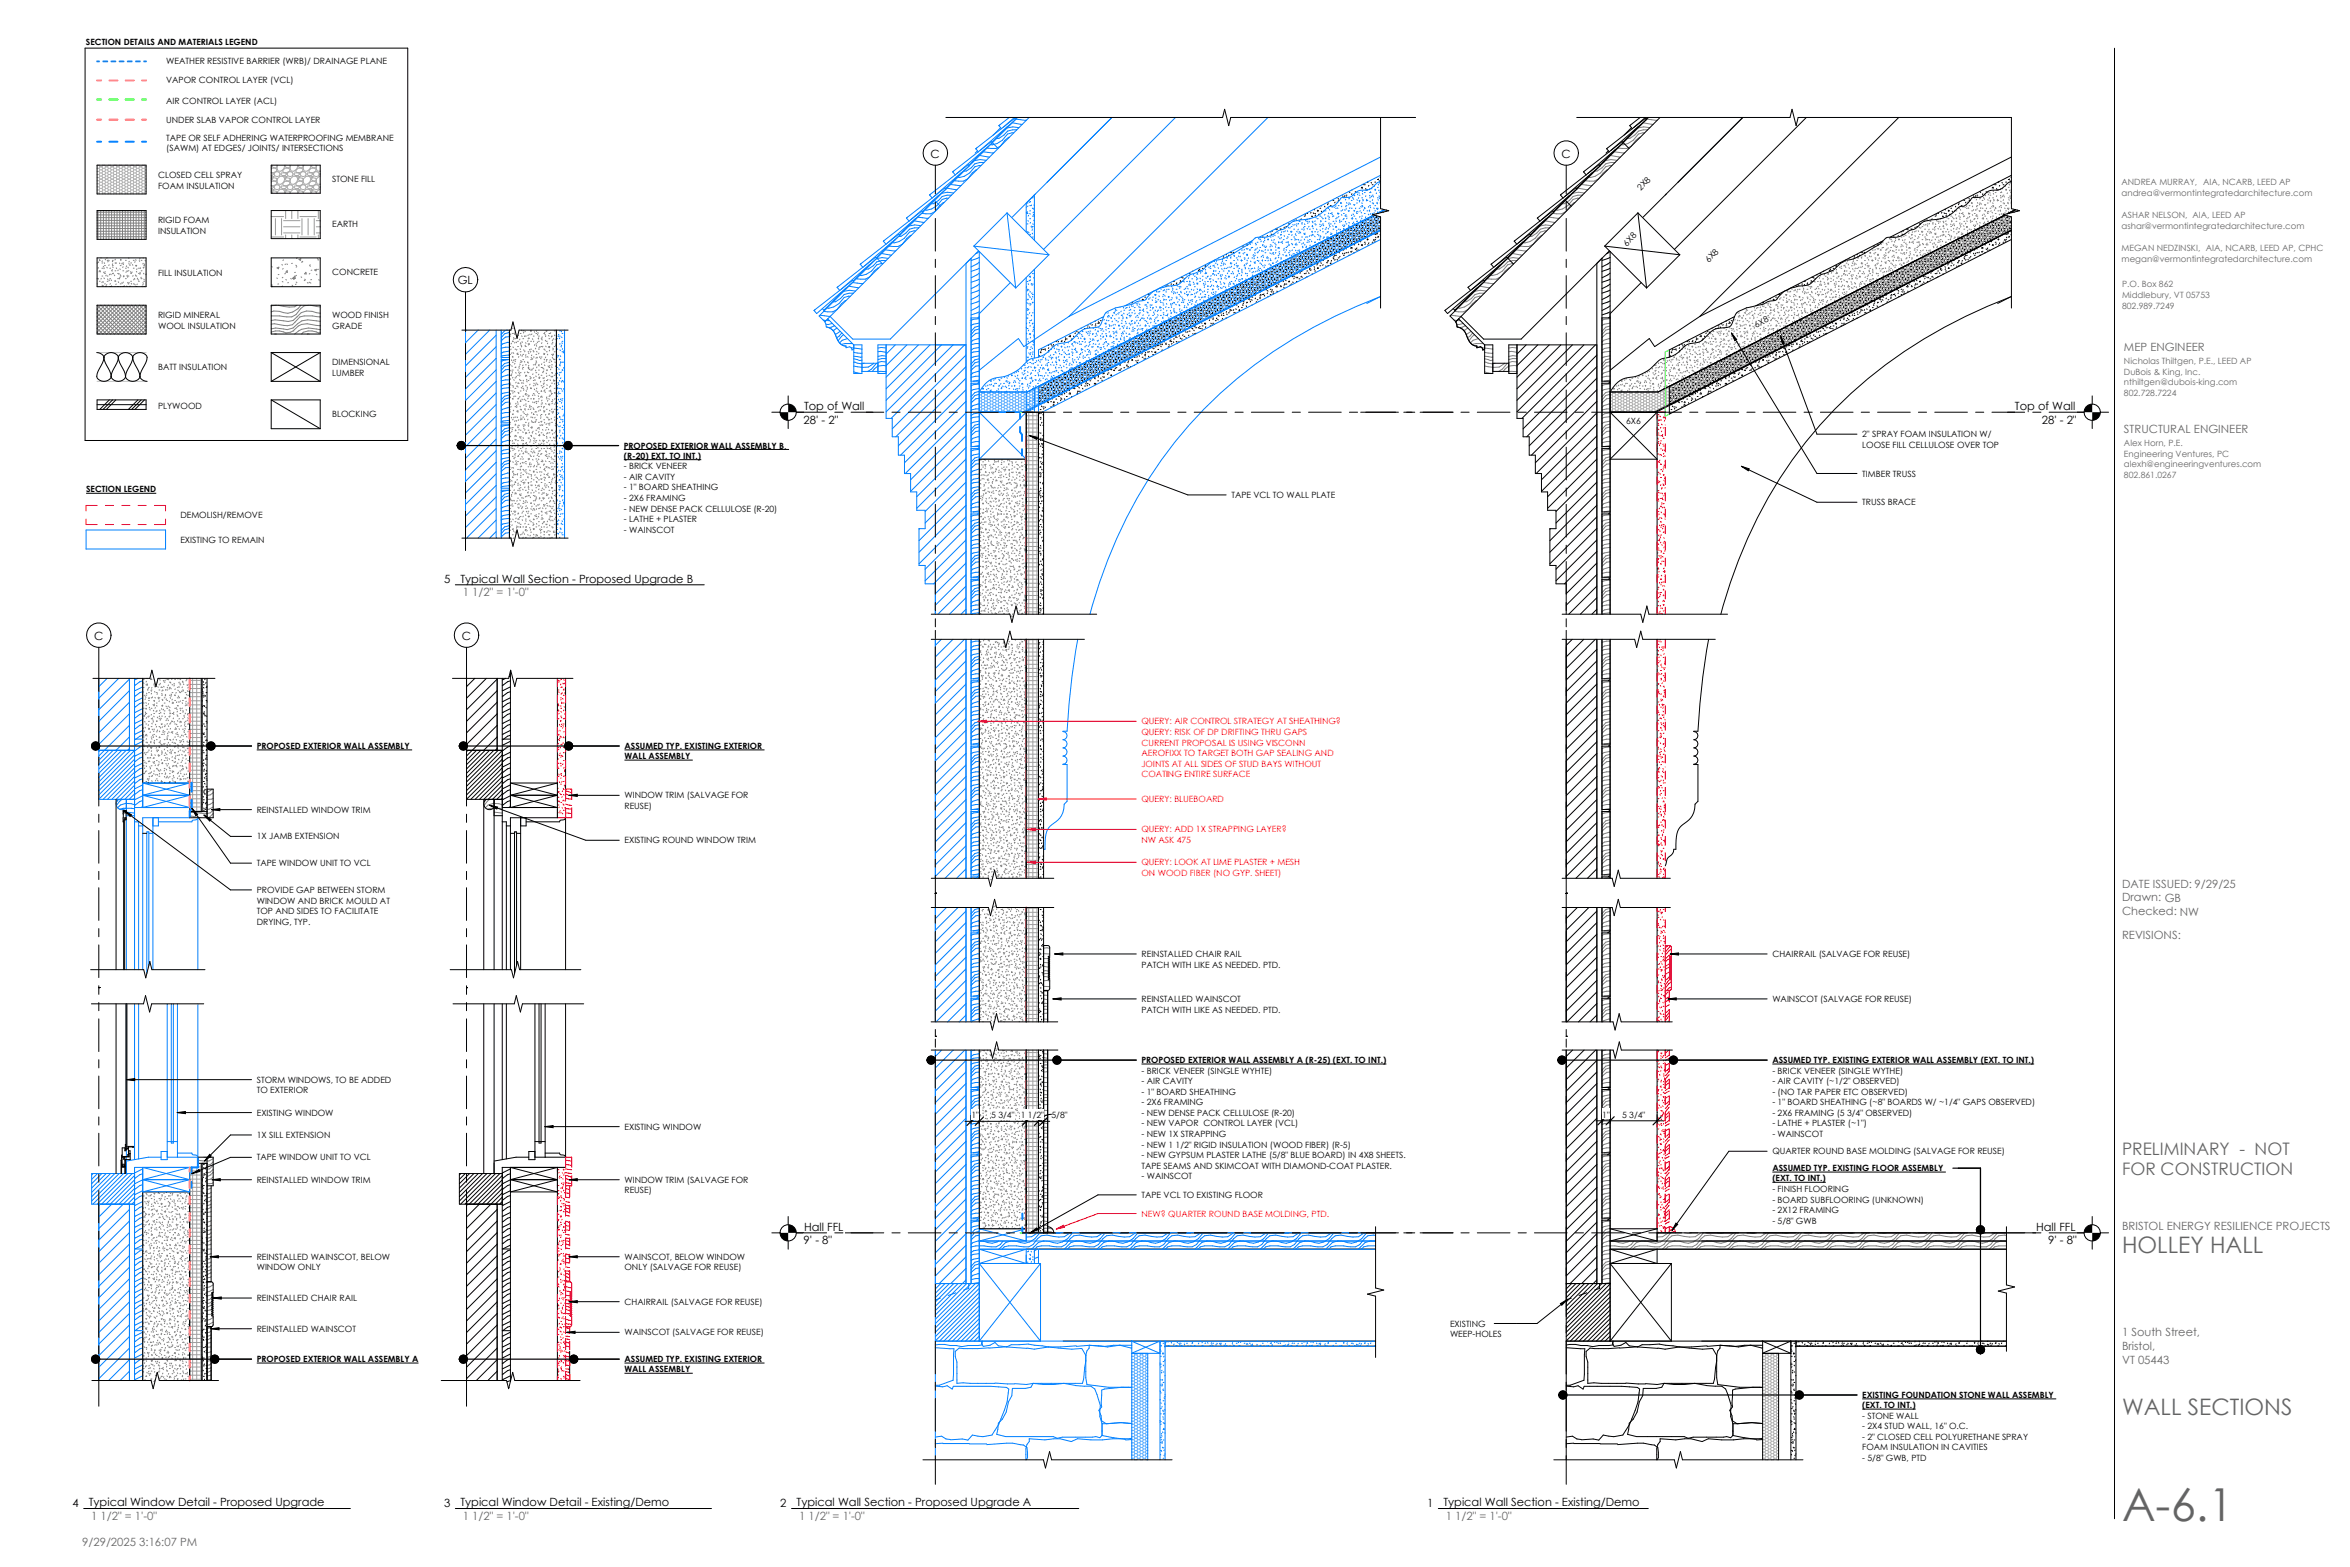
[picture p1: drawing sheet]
<svg xmlns="http://www.w3.org/2000/svg" width="914mm" height="610mm" viewBox="0 0 914 610" stroke-linecap="round" stroke-linejoin="round" font-family="sans-serif">
<defs><g id="words">
<text font-size="17.7" fill="#666" x="825.7" y="591.7">A-6.1</text>
<g font-size="8.8" fill="#666">
<text x="825.7" y="487.6">HOLLEY HALL</text>
<text x="825.7" y="550.6">WALL SECTIONS</text>
</g>
<g font-size="6.7" fill="#666">
<text x="825.7" y="449.2">PRELIMINARY - NOT</text>
<text x="825.7" y="457.2">FOR CONSTRUCTION</text>
</g>
<g font-size="4.4">
<text x="362.1" y="61.3">C</text>
<text x="607.6" y="61.3">C</text>
<text x="178.1" y="110.4">GL</text>
<text x="312.9" y="159.7">Top of Wall</text>
<text x="784" y="159.7">Top of Wall</text>
<text x="312.7" y="164.8">28' - 2&quot;</text>
<text x="794.5" y="164.8">28' - 2&quot;</text>
<text x="172.8" y="226.9">5</text>
<text x="179.1" y="226.7">Typical Wall Section - Proposed Upgrade B</text>
<text x="36.6" y="248.9">C</text>
<text x="179.7" y="248.9">C</text>
<text x="312.9" y="479">Hall FFL</text>
<text x="792.3" y="479">Hall FFL</text>
<text x="312.7" y="484.1">9' - 8&quot;</text>
<text x="796.9" y="484.1">9' - 8&quot;</text>
<text x="28.2" y="586.3">4</text>
<text x="34.5" y="586.1">Typical Window Detail - Proposed Upgrade</text>
<text x="172.8" y="586.3">3</text>
<text x="179.1" y="586.1">Typical Window Detail - Existing/Demo</text>
<text x="303.6" y="586.3">2</text>
<text x="310" y="586.1">Typical Wall Section - Proposed Upgrade A</text>
<text x="555.3" y="586.3">1</text>
<text x="561.6" y="586.1">Typical Wall Section - Existing/Demo</text>
</g>
<g font-size="4.4" fill="#666">
<text x="826.5" y="136.5">MEP ENGINEER</text>
<text x="826.5" y="168.3">STRUCTURAL ENGINEER</text>
<text x="180.1" y="232">1 1/2&quot; = 1'-0&quot;</text>
<text x="825.7" y="345.6">DATE ISSUED:</text>
<text x="853.9" y="345.6">9/29/25</text>
<text x="825.7" y="350.7">Drawn:</text>
<text x="842.3" y="350.9">GB</text>
<text x="825.7" y="356.1">Checked:</text>
<text x="848.2" y="356.2">NW</text>
<text x="825.7" y="365.2">REVISIONS:</text>
<text x="825.7" y="478.6">BRISTOL ENERGY RESILIENCE PROJECTS</text>
<text x="825.7" y="519.8">1 South Street,</text>
<text x="825.7" y="525.2">Bristol,</text>
<text x="825.7" y="530.5">VT 05443</text>
<text x="35.5" y="591.4">1 1/2&quot; = 1'-0&quot;</text>
<text x="180.1" y="591.4">1 1/2&quot; = 1'-0&quot;</text>
<text x="310.9" y="591.4">1 1/2&quot; = 1'-0&quot;</text>
<text x="562.6" y="591.4">1 1/2&quot; = 1'-0&quot;</text>
<text x="32" y="601.4">9/29/2025 3:16:07 PM</text>
</g>
<g font-size="3.4">
<text x="33.5" y="17.4">SECTION DETAILS AND MATERIALS LEGEND</text>
<text x="64.7" y="25.1">WEATHER RESISTIVE BARRIER (WRB)/ DRAINAGE PLANE</text>
<text x="64.7" y="32.5">VAPOR CONTROL LAYER (VCL)</text>
<text x="64.7" y="40.4">AIR CONTROL LAYER (ACL)</text>
<text x="64.7" y="47.7">UNDER SLAB VAPOR CONTROL LAYER</text>
<text x="64.7" y="54.7">TAPE OR SELF ADHERING WATERPROOFING MEMBRANE</text>
<text x="64.7" y="58.8">(SAWM) AT EDGES/ JOINTS/ INTERSECTIONS</text>
<text x="61.5" y="69.2">CLOSED CELL SPRAY</text>
<text x="129.3" y="70.7">STONE FILL</text>
<text x="61.5" y="73.3">FOAM INSULATION</text>
<text x="638.5" y="74.2" transform="rotate(-45 638.5 74.2)">2X8</text>
<text x="61.5" y="86.9">RIGID FOAM</text>
<text x="129.3" y="88.4">EARTH</text>
<text x="61.5" y="91">INSULATION</text>
<text x="633" y="95.9" transform="rotate(-45 633 95.9)">6X8</text>
<text x="61.5" y="107.3">FILL INSULATION</text>
<text x="129.3" y="107.1">CONCRETE</text>
<text x="664.9" y="102.2" transform="rotate(-45 664.9 102.2)">6X8</text>
<text x="61.5" y="123.7">RIGID MINERAL</text>
<text x="129.3" y="123.7">WOOD FINISH</text>
<text x="61.5" y="127.8">WOOL INSULATION</text>
<text x="129.3" y="127.8">GRADE</text>
<text x="683.3" y="127.7" transform="rotate(-27 683.3 127.7)">6X8</text>
<text x="61.5" y="143.9">BATT INSULATION</text>
<text x="129.3" y="142.2">DIMENSIONAL</text>
<text x="129.3" y="146.3">LUMBER</text>
<text x="61.5" y="159.1">PLYWOOD</text>
<text x="129.3" y="162.3">BLOCKING</text>
<text x="632.7" y="164.8">6X6</text>
<text x="724.6" y="170.1">2&quot; SPRAY FOAM INSULATION W/</text>
<text x="242.7" y="174.5">PROPOSED EXTERIOR WALL ASSEMBLY B,</text>
<text x="242.7" y="178.5">(R-20) EXT. TO INT.)</text>
<text x="724.6" y="174.2">LOOSE FILL CELLULOSE OVER TOP</text>
<text x="242.7" y="182.6">- BRICK VENEER</text>
<text x="724.6" y="185.4">TIMBER TRUSS</text>
<text x="33.5" y="191.6">SECTION LEGEND</text>
<text x="242.7" y="186.7">- AIR CAVITY</text>
<text x="242.7" y="190.8">- 1&quot; BOARD SHEATHING</text>
<text x="242.7" y="194.9">- 2X6 FRAMING</text>
<text x="479.1" y="193.8">TAPE VCL TO WALL PLATE</text>
<text x="724.6" y="196.6">TRUSS BRACE</text>
<text x="70.2" y="201.6">DEMOLISH/REMOVE</text>
<text x="242.7" y="199.1">- NEW DENSE PACK CELLULOSE (R-20)</text>
<text x="242.7" y="203.2">- LATHE + PLASTER</text>
<text x="242.7" y="207.3">- WAINSCOT</text>
<text x="70.2" y="211.3">EXISTING TO REMAIN</text>
<text x="99.9" y="291.4">PROPOSED EXTERIOR WALL ASSEMBLY</text>
<text x="243" y="291.4">ASSUMED TYP. EXISTING EXTERIOR</text>
<text x="243" y="295.4">WALL ASSEMBLY</text>
<text x="243" y="310.6">WINDOW TRIM (SALVAGE FOR</text>
<text x="99.9" y="316.2">REINSTALLED WINDOW TRIM</text>
<text x="243" y="314.7">REUSE)</text>
<text x="99.9" y="326.6">1X JAMB EXTENSION</text>
<text x="243" y="328.1">EXISTING ROUND WINDOW TRIM</text>
<text x="99.9" y="337">TAPE WINDOW UNIT TO VCL</text>
<text x="99.9" y="347.4">PROVIDE GAP BETWEEN STORM</text>
<text x="99.9" y="351.5">WINDOW AND BRICK MOULD AT</text>
<text x="99.9" y="355.6">TOP AND SIDES TO FACILITATE</text>
<text x="99.9" y="359.8">DRYING, TYP.</text>
<text x="444.2" y="372.4">REINSTALLED CHAIR RAIL</text>
<text x="444.2" y="376.5">PATCH WITH LIKE AS NEEDED. PTD.</text>
<text x="689.6" y="372.4">CHAIRRAIL (SALVAGE FOR REUSE)</text>
<text x="444.2" y="389.8">REINSTALLED WAINSCOT</text>
<text x="689.6" y="389.8">WAINSCOT (SALVAGE FOR REUSE)</text>
<text x="444.2" y="394">PATCH WITH LIKE AS NEEDED. PTD.</text>
<text x="444.2" y="413.7">PROPOSED EXTERIOR WALL ASSEMBLY A (R-25) (EXT. TO INT.)</text>
<text x="689.6" y="413.7">ASSUMED TYP. EXISTING EXTERIOR WALL ASSEMBLY (EXT. TO INT.)</text>
<text x="444.2" y="417.8">- BRICK VENEER (SINGLE WYHTE)</text>
<text x="689.6" y="417.8">- BRICK VENEER (SINGLE WYTHE)</text>
<text x="99.9" y="421.3">STORM WINDOWS, TO BE ADDED</text>
<text x="99.9" y="425.4">TO EXTERIOR</text>
<text x="444.2" y="421.9">- AIR CAVITY</text>
<text x="444.2" y="426">- 1&quot; BOARD SHEATHING</text>
<text x="689.6" y="421.9">- AIR CAVITY (~1/2&quot; OBSERVED)</text>
<text x="689.6" y="426">- (NO TAR PAPER ETC OBSERVED)</text>
<text x="444.2" y="430.1">- 2X6 FRAMING</text>
<text x="689.6" y="430.1">- 1&quot; BOARD SHEATHING (~8&quot; BOARDS W/ ~1/4&quot; GAPS OBSERVED)</text>
<text x="99.9" y="434.1">EXISTING WINDOW</text>
<text x="378" y="435">1&quot;</text>
<text x="385.7" y="435">5 3/4&quot;</text>
<text x="397.2" y="435">1 1/2&quot;</text>
<text x="409.1" y="435">5/8&quot;</text>
<text x="444.2" y="434.2">- NEW DENSE PACK CELLULOSE (R-20)</text>
<text x="623.5" y="434.8">1&quot;</text>
<text x="631.2" y="434.8">5 3/4&quot;</text>
<text x="689.6" y="434.2">- 2X6 FRAMING (5 3/4&quot; OBSERVED)</text>
<text x="99.9" y="442.8">1X SILL EXTENSION</text>
<text x="243" y="439.5">EXISTING WINDOW</text>
<text x="444.2" y="438.3">- NEW VAPOR CONTROL LAYER (VCL)</text>
<text x="444.2" y="442.4">- NEW 1X STRAPPING</text>
<text x="689.6" y="438.3">- LATHE + PLASTER (~1&quot;)</text>
<text x="689.6" y="442.4">- WAINSCOT</text>
<text x="444.2" y="446.5">- NEW 1 1/2&quot; RIGID INSULATION (WOOD FIBER) (R-5)</text>
<text x="689.6" y="449.1">QUARTER ROUND BASE MOLDING (SALVAGE FOR REUSE)</text>
<text x="99.9" y="451.5">TAPE WINDOW UNIT TO VCL</text>
<text x="444.2" y="450.6">- NEW GYPSUM PLASTER LATHE (5/8&quot; BLUE BOARD) IN 4X8 SHEETS.</text>
<text x="444.2" y="454.7">TAPE SEAMS AND SKIMCOAT WITH DIAMOND-COAT PLASTER.</text>
<text x="689.6" y="455.7">ASSUMED TYP. EXISTING FLOOR ASSEMBLY</text>
<text x="99.9" y="460.2">REINSTALLED WINDOW TRIM</text>
<text x="243" y="460.2">WINDOW TRIM (SALVAGE FOR</text>
<text x="444.2" y="458.8">- WAINSCOT</text>
<text x="689.6" y="459.7">(EXT. TO INT.)</text>
<text x="243" y="464.3">REUSE)</text>
<text x="444.2" y="466.1">TAPE VCL TO EXISTING FLOOR</text>
<text x="689.6" y="463.8">- FINISH FLOORING</text>
<text x="689.6" y="467.9">- BOARD SUBFLOORING (UNKNOWN)</text>
<text x="689.6" y="472">- 2X12 FRAMING</text>
<text x="689.6" y="476.1">- 5/8&quot; GWB</text>
<text x="99.9" y="490.2">REINSTALLED WAINSCOT, BELOW</text>
<text x="243" y="490.2">WAINSCOT, BELOW WINDOW</text>
<text x="99.9" y="494.3">WINDOW ONLY</text>
<text x="243" y="494.3">ONLY (SALVAGE FOR REUSE)</text>
<text x="99.9" y="506.2">REINSTALLED CHAIR RAIL</text>
<text x="243" y="507.7">CHAIRRAIL (SALVAGE FOR REUSE)</text>
<text x="99.9" y="518.2">REINSTALLED WAINSCOT</text>
<text x="243" y="519.6">WAINSCOT (SALVAGE FOR REUSE)</text>
<text x="564.2" y="516.1">EXISTING</text>
<text x="564.2" y="520.2">WEEP-HOLES</text>
<text x="99.9" y="530">PROPOSED EXTERIOR WALL ASSEMBLY A</text>
<text x="243" y="530">ASSUMED TYP. EXISTING EXTERIOR</text>
<text x="243" y="534">WALL ASSEMBLY</text>
<text x="724.6" y="544">EXISTING FOUNDATION STONE WALL ASSEMBLY</text>
<text x="724.6" y="547.9">(EXT. TO INT.)</text>
<text x="724.6" y="552">- STONE WALL</text>
<text x="724.6" y="556.1">- 2X4 STUD WALL, 16&quot; O.C.</text>
<text x="724.6" y="560.2">- 2&quot; CLOSED CELL POLYURETHANE SPRAY</text>
<text x="724.6" y="564.4">FOAM INSULATION IN CAVITIES</text>
<text x="724.6" y="568.5">- 5/8&quot; GWB, PTD</text>
</g>
<g font-size="3.4" fill="#666">
<text x="825.5" y="72">ANDREA MURRAY,</text>
<text x="857.2" y="72">AIA, NCARB, LEED AP</text>
<text x="825.5" y="76.4">andrea@vermontintegratedarchitecture.com</text>
<text x="825.5" y="84.8">ASHAR NELSON,</text>
<text x="825.5" y="89.1">ashar@vermontintegratedarchitecture.com</text>
<text x="853.1" y="84.8">AIA, LEED AP</text>
<text x="825.5" y="97.6">MEGAN NEDZINSKI,</text>
<text x="825.5" y="101.8">megan@vermontintegratedarchitecture.com</text>
<text x="858.3" y="97.6">AIA, NCARB, LEED AP, CPHC</text>
<text x="825.7" y="111.8">P.O. Box 862</text>
<text x="825.7" y="116">Middlebury, VT 05753</text>
<text x="825.7" y="120.1">802.989.7249</text>
<text x="826.5" y="141.8">Nicholas Thiltgen, P.E., LEED AP</text>
<text x="826.5" y="145.9">DuBois &amp; King, Inc.</text>
<text x="826.5" y="150">nthiltgen@dubois-king.com</text>
<text x="826.5" y="154.1">802.728.7224</text>
<text x="826.5" y="173.5">Alex Horn, P.E.</text>
<text x="826.5" y="177.7">Engineering Ventures, PC</text>
<text x="826.5" y="181.8">alexh@engineeringventures.com</text>
<text x="826.5" y="185.9">802.861.0267</text>
</g>
<g font-size="3.4" fill="#f00">
<text x="444.2" y="281.9">QUERY: AIR CONTROL STRATEGY AT SHEATHING?</text>
<text x="444.2" y="286">QUERY: RISK OF DP DRIFTING THRU GAPS</text>
<text x="444.2" y="290.1">CURRENT PROPOSAL IS USING VISCONN</text>
<text x="444.2" y="294.2">AEROFIXX TO TARGET BOTH GAP SEALING AND</text>
<text x="444.2" y="298.3">JOINTS AT ALL SIDES OF STUD BAYS WITHOUT</text>
<text x="444.2" y="302.4">COATING ENTIRE SURFACE</text>
<text x="444.2" y="312.1">QUERY: BLUEBOARD</text>
<text x="444.2" y="323.9">QUERY: ADD 1X STRAPPING LAYER?</text>
<text x="444.2" y="328">NW ASK 475</text>
<text x="444.2" y="336.7">QUERY: LOOK AT LIME PLASTER + MESH</text>
<text x="444.2" y="340.8">ON WOOD FIBER (NO GYP. SHEET)</text>
<text x="444.2" y="473.4">NEW? QUARTER ROUND BASE MOLDING, PTD.</text>
</g>
</g></defs>
<g fill="none" stroke="#000" stroke-width=".39">
<path d="M613.5 45.7h83l.8-3.2 1.6 6.4 .8-3.2h83v35.5l3.1 .8-6.3 1.6 3.2 .8v35.5M625.8 58.7l-.9 .9M627.3 59.4h.4M628.6 58.2l-6.2 6.1M631.3 55.8h.1M631.6 55.5l-14.4 12.6-1-1.2 10-7.9M631.6 55.5l-.4-.4-4.5 3.5M631.6 55.5l2.3 2.3M634.8 49.7l-2.8 2.8M635.1 50l-10 7.9 1.1 1.2M635.7 49.6l4.5-3.5 .4 .5-14.4 12.5M637.6 49.2l-6.2 6.1"/>
<path d="M638.2 45.7l-4.1 3.2 1.1 1.2 5-4.4M641 45.7l-.6 .6M641.4 45.7l-77.2 77.2 2.2 2.3M645.9 45.7l-79.5 79.5M678.1 45.7l-38.7 38.8M702.8 45.7l-51.3 51.3M738.8 45.7l-77.4 77.5M608.2 77l-10 7.8 1 1.2M608.7 76.6l4.5-3.5 .4 .4-14.4 12.5M609.1 78l2.3 2.2M610.6 76.2l-6.2 6.1M617.2 68l-10 7.8 1 1.2"/>
<path d="M617.7 67.6l4.5-3.5 .4 .4-14.4 12.5M619.6 67.2l-6.2 6.1M623.8 63h.3M759.5 80l.1 .2M762.1 79h.3M762.2 79.4l-.2 .3M764.1 78h.4M765 78.6l-.2 .3M765.5 77h.1M765.8 78.6l.1 .2M766.1 77.2l.2 .3M766.2 78h.3"/>
<path d="M767.9 76.2l.2 .3M768.8 76.1l-.2 .3M769.2 75.9h.4M769.3 76.5l.1 .3M770.5 74.6l.2 .3M771.5 73.9h.1M771.5 75.4l-.1 .3M772.8 74.5l.2 .3M775.5 73l.1 .3M775.7 72.9l-.5 .3M775.9 71.7l.1 .2M776.3 71.9h.4"/>
<path d="M776.8 73.4l.2 .2M777.1 73.9v.1M777.4 73.9h.1M777.4 70.9h.3M777.7 70.7l.1 .2M778.1 72.1l-.2 .3M778.5 73.5l-.1 .1M779 71l.1 .2M779.4 71.9h.3M780.4 70.9h.4M781.4 69.8h.4M781.9 69.6l-.2 .3"/>
<path d="M782.1 70.3l.2 .3M782.5 68.9l.2 .3M782.7 70.7l-1 .2a9.5 9.5 0 0 1-4.7 3.1 5.6 5.6 0 0 0-5.6 2.4l-.8 .3-1.9 .1a1.83 1.83 0 0 0-2.2 1.4l-.8 .8a4.5 4.5 0 0 1-3.4 1.5l-.4 .3a14.1 14.1 0 0 1-11.2 4.9 5.9 5.9 0 0 0-4.7 2.7l-.5 .4a11.9 11.9 0 0 0-5.2 2.7 17.2 17.2 0 0 1-6.3 1l-.4 .3a32.5 32.5 0 0 1-8 5.7 14.7 14.7 0 0 1-7.6 2.8l-2.7 1.9a13 13 0 0 1-7 3.8l-1.4 1a7.4 7.4 0 0 1-7 3.3l-2.8 .7a11.8 11.8 0 0 0-4.8 3.2l-.5 .6a2.08 2.08 0 0 1-2.4 1.3l-.9 .1a14.7 14.7 0 0 1-6.5 2.1 13.4 13.4 0 0 0-6.6 2.8l-1 2.5a3 3 0 0 1-3.5 2.9 8.1 8.1 0 0 0-7.3 3.6 6.5 6.5 0 0 1-5.6 2.5 11.3 11.3 0 0 0-5.1 3.6l-3.1 1.7a8.4 8.4 0 0 0-6.8 3.8 17.5 17.5 0 0 1-10.8 4.5 10.2 10.2 0 0 0-5.7 5.3h18.7l134.8-68.8M782.7 68.2l-47.3 24.1M782.7 61.1l-121.3 62.1M590.2 95l-10 7.8 1 1.2M590.7 94.6l4.5-3.5 .4 .4-14.4 12.5M592.6 94.1l-6.1 6.2M593.3 93.5h.3M596.8 89.9h.4M599.2 86l-10 7.8 1 1.2M599.7 85.6l4.5-3.5 .4 .4-14.4 12.5"/>
<path d="M600.4 86.3h.4M601.6 85.1l-6.2 6.2M624.4 95.8l16.3 16.2M624.4 95.8l29.2 3.3M625.6 98.5l-.5 .2M625.6 98.5l.9-.7v141.2M626.2 97.6l-34.3 34.3h-14.6l-8.8-8.8M637.3 82.8l16.3 16.3M637.3 82.8l-12.9 13M637.3 82.8l3.4 29.2M653.6 99.1l-12.9 12.9M721.4 99.5l.2 .3"/>
<path d="M722.7 98.9l-.1 .3M722.8 99.8l.1 .2M723.5 99.3h.3M724.2 98.1l.1 .1M724.5 98.3h.3M725.5 98.3l.1 .2M725.5 98.1l-.2 .3M729.3 95.6l-.2 .3M730.6 95.3h.3M730.8 95.3v.1M731.6 94.3h.3M732.7 93.7l-49.6 25.3"/>
<path d="M736.7 92.2h.3M738.7 91.6l-.2 .3M739.7 90.2h.4M740.1 91.1l.2 .2M740.5 89.7l.1 .3M740.7 91.2h.1M741.8 89.2h.3M742.3 88.8l.1 .1M742.5 89.1l-.2 .3M743.6 89l.2 .3M743.8 89.2h.3M745 87.4h.1"/>
<path d="M745.2 88.4l-.1 .3M745.8 88.1h.4M746.9 87.1h.3M747.1 87l.1 .2M748.4 99.9v.6M749 85.9l-.1 .2M749.2 99.5l.5 .4M749.7 99.9v.6M749.8 85.5l.1 .3M750.4 98.9v.6M750.4 99.5l.5 .4M750.4 99.5l-.7 .4"/>
<path d="M750.9 99.9v.7M751.2 98.5l.4 .4M751.6 98.9v.6M751.6 99.5l-.7 .4M751.6 99.5l.6 .4M751.8 85.1l-.2 .3M752.2 99.9v.7M752.3 97.9l.1 .6M752.4 98.5l-.8 .4M752.4 98.5l.5 .4M752.9 98.9v.7M752.9 99.6l-.7 .3"/>
<path d="M752.9 99.6l.5 .4M753 84.1h.3M753.2 97.5l.4 .4M753.3 83.4l.2 .3M753.4 100v.6M753.6 97.9v.6M753.6 98.5l-.7 .4M753.6 98.5l.5 .4M754 83.1h.3M754.1 85.3h.1M754.1 98.9l.1 .7M754.2 99.6l-.8 .4"/>
<path d="M754.2 99.6l.5 .4M754.3 96.9v.6M754.3 97.5l.6 .4M754.3 97.5l-.7 .4M754.9 97.9v.7M754.9 98.6l.5 .4M754.9 98.6l-.8 .3M755 85.1h.1M755.1 96.5l.5 .4M755.4 99v.6M755.4 99.6l.5 .4M755.4 99.6l-.7 .4"/>
<path d="M755.6 96.9v.6M755.6 97.5l-.7 .4M755.6 97.5l.5 .4M755.6 82.6l-.2 .3M755.9 96v.1M756 84l-.2 .3M756.1 84.2l.1 .3M756.1 97.9v.7M756.1 98.6l-.7 .4M756.1 98.6l.6 .4M756.3 95.9v.6M756.3 96.5l-.7 .4"/>
<path d="M756.3 96.5l.5 .4M756.4 82.8l.2 .3M756.7 99v.7M756.7 99.7l-.8 .3M756.7 99.7l.5 .4M756.8 96.9v.7M756.8 81.4l.2 .3M756.8 97.6l-.7 .3M756.8 97.6l.6 .4M757 83.1h.4M757.1 95.5l.4 .4M757.4 98v.6"/>
<path d="M757.4 83.6l-.2 .3M757.4 98.6l-.7 .4M757.4 98.6l.5 .4M757.5 95.9v.6M757.5 96.5l-.7 .4M757.5 96.5l.6 .4M757.9 99v.7M757.9 99.7l-.7 .4M757.9 99.7l.6 .4M758 82h.4M758.1 96.9v.7M758.1 97.6l-.7 .4"/>
<path d="M758.1 97.6l.5 .4M758.2 81.8l.2 .3M758.2 94.9v.6M758.2 95.5l.6 .4M758.2 95.5l-.7 .4M758.4 81.9l-.2 .3M758.6 94.6v.1M758.6 98v.7M758.6 98.7l-.7 .3M758.6 98.7l.6 .4M758.8 83.3l-.2 .3M758.8 95.9v.7"/>
<path d="M758.8 96.6l.5 .4M758.8 96.6l-.7 .3M759 94.5l.5 .4M759.1 81h.3M759.2 99.1v.6M759.2 99.7l-.7 .4M759.2 99.7l.5 .4M759.3 97v.6M759.3 97.6l.6 .4M759.3 97.6l-.7 .4M759.5 94.9v.6M759.5 95.5l-.7 .4"/>
<path d="M759.5 95.5l.5 .4M759.6 82.1l.2 .3M759.9 98v.7M759.9 98.7l.5 .4M759.9 98.7l-.7 .4M760 95.9v.7M760 96.6l-.7 .4M760 96.6l.6 .4M760.2 93.9v.6M760.2 94.5l-.7 .4M760.2 94.5l.5 .4M760.4 99.1v.7"/>
<path d="M760.4 99.8l.6 .4M760.4 99.8l-.7 .3M760.6 97v.7M760.6 97.7l-.7 .3M760.6 97.7l.5 .4M760.7 82l-.1 .1M760.7 94.9v.7M760.7 95.6l-.7 .3M760.7 95.6l.6 .4M760.9 80.2l.1 .3M761 93.5l.4 .4M761.1 98.1v.6"/>
<path d="M761.1 98.7l-.7 .4M761.1 98.7l.6 .4M761.3 96v.6M761.3 96.6l-.7 .4M761.3 96.6l.5 .4M761.3 93.2h.1M761.4 93.9l.1 .6M761.5 94.5l-.8 .4M761.5 94.5l.5 .4M761.7 99.1v.7M761.7 99.8l-.7 .4M761.7 99.8l.4 .3"/>
<path d="M761.8 97v.7M761.8 97.7l-.7 .4M761.8 97.7l.6 .4M762 94.9v.7M762 95.6l-.7 .4M762 95.6l.5 .4M762.2 92.9v.6M762.2 93.5l.5 .4M762.2 93.5l-.8 .4M762.4 98.1v.7M762.4 98.8l-.7 .3M762.4 98.8l.5 .4"/>
<path d="M762.5 96v.7M762.5 96.7l-.7 .3M762.5 96.7l.6 .4M762.7 93.9v.7M762.7 94.6l.5 .4M762.7 94.6l-.7 .3M762.9 99.2v.5M763 92.5l.4 .4M763.1 97.1v.6M763.1 97.7l-.7 .4M763.1 97.7l.5 .4M763.2 95l.1 .6"/>
<path d="M763.3 95.6l.5 .4M763.3 95.6l-.8 .4M763.4 92.9v.6M763.4 93.5l-.7 .4M763.4 93.5l.6 .4M763.5 80l-.3 .3M763.6 98.1v.7M763.6 98.8l-.7 .4M763.6 98.8l.4 .3M763.8 96v.7M763.8 96.7l.5 .4M763.8 96.7l-.7 .4"/>
<path d="M764 93.9v.7M764 94.6l-.8 .4M764 94.6l.5 .4M764.1 91.9v.6M764.1 92.5l-.7 .4M764.1 92.5l.6 .4M764.3 97.1v.7M764.3 97.8l.6 .4M764.3 97.8l-.7 .3M764.5 95v.7M764.5 95.7l-.7 .3M764.5 95.7l.5 .4"/>
<path d="M764.6 99.6l-.2 .3M764.7 92.9v.7M764.7 93.6l-.7 .3M764.7 93.6l.5 .4M764.7 99.1l.2 .3M764.9 98.2v.5M764.9 91.5l.5 .4M765 96.1l.1 .6M765.1 96.7l-.8 .4M765.1 96.7l.5 .4M765.2 99.3h.3M765.2 94v.6"/>
<path d="M765.2 94.6l-.7 .4M765.2 94.6l.6 .4M765.4 91.9v.6M765.4 92.5l-.7 .4M765.4 92.5l.5 .4M765.6 97.1v.7M765.6 97.8l-.7 .4M765.6 97.8l.4 .3M765.8 95v.7M765.8 95.7l-.8 .4M765.8 95.7l.5 .4M765.9 92.9v.7"/>
<path d="M765.9 93.6l-.7 .4M765.9 93.6l.6 .4M766.1 90.9v.6M766.1 91.5l.5 .4M766.1 91.5l-.7 .4M766.3 96.1v.7M766.3 96.8l-.7 .3M766.3 96.8l.5 .4M766.5 94v.7M766.5 94.7l-.7 .3M766.5 94.7l.5 .4M766.5 98.1l.1 .3"/>
<path d="M766.6 91.9v.7M766.6 92.6l.6 .4M766.6 92.6l-.7 .3M766.8 97.2l.1 .5M766.9 90.5l.4 .4M766.9 99.7l-.2 .3M767 95.1v.6M767 95.7l-.7 .4M767 95.7l.6 .4M767.2 93v.6M767.2 93.6l.5 .4M767.2 93.6l-.7 .4"/>
<path d="M767.3 90.2h.2M767.3 90.9v.6M767.3 91.5l-.7 .4M767.3 91.5l.6 .4M767.6 96.1v.7M767.6 96.8l-.8 .4M767.6 96.8l.4 .3M767.7 94v.7M767.7 94.7l.6 .4M767.7 94.7l-.7 .4M767.9 98.5l.1 .3M767.9 91.9v.7"/>
<path d="M767.9 92.6l-.7 .4M767.9 92.6l.5 .4M768 89.9v.6M768 90.5l-.7 .4M768 90.5l.6 .4M768.2 99.3h.3M768.3 95.1v.7M768.3 95.8l.5 .4M768.3 95.8l-.7 .3M768.4 97.1l-.2 .3M768.4 93v.7M768.4 93.7l-.7 .3"/>
<path d="M768.4 93.7l.6 .4M768.6 90.9v.7M768.6 91.6l-.7 .3M768.6 91.6l.5 .4M768.8 98.5l-.2 .2M768.8 96.2v.5M768.8 89.5l.5 .4M769 94.1v.6M769 94.7l-.7 .4M769 94.7l.5 .4M769.1 96.6l.2 .3M769.1 92v.6"/>
<path d="M769.1 92.6l-.7 .4M769.1 92.6l.6 .4M769.2 98.3h.4M769.3 89.9v.6M769.3 90.5l-.7 .4M769.3 90.5l.5 .4M769.5 95.1v.7M769.5 95.8l-.7 .4M769.5 95.8l.4 .3M769.7 93v.7M769.7 93.7l-.7 .4M769.7 93.7l.5 .4"/>
<path d="M769.8 90.9v.7M769.8 91.6l-.7 .4M769.8 91.6l.6 .4M770 88.9v.6M770 89.5l.5 .4M770 89.5l-.7 .4M770.2 98.1l-.2 .3M770.2 94.1v.7M770.2 94.8l-.7 .3M770.2 94.8l.6 .4M770.2 99.3h.4M770.4 92v.7"/>
<path d="M770.4 92.7l-.7 .3M770.4 92.7l.5 .4M770.5 89.9l.1 .7M770.6 90.6l.5 .4M770.6 90.6l-.8 .3M770.7 99.2v.1M770.8 95.2v.5M770.8 88.5l.5 .4M770.9 93.1v.6M770.9 93.7l-.7 .4M770.9 93.7l.6 .4M771 97.9l.2 .2"/>
<path d="M771.1 91v.6M771.1 91.6l.5 .4M771.1 91.6l-.7 .4M771.2 96.3l-.2 .3M771.3 88.9v.6M771.3 89.5l-.8 .4M771.3 89.5l.5 .4M771.3 96.3h.3M771.4 96.5l.2 .3M771.5 94.1v.7M771.5 94.8l-.7 .4M771.5 94.8l.4 .3"/>
<path d="M771.6 97.7l-.2 .3M771.6 92v.7M771.6 92.7l.6 .4M771.6 92.7l-.7 .4M771.8 89.9v.7M771.8 90.6l-.7 .4M771.8 90.6l.5 .4M772 87.9v.6M772 88.5l-.7 .4M772 88.5l.5 .4M772.2 93.1v.7M772.2 93.8l.5 .4"/>
<path d="M772.2 93.8l-.7 .3M772.3 95.3h.3M772.3 98.3h.3M772.3 91l.1 .7M772.4 91.7l-.8 .3M772.4 91.7l.5 .4M772.5 88.9v.7M772.5 89.6l-.7 .3M772.5 89.6l.6 .4M772.7 94.2v.5M772.8 87.5l.4 .4M772.8 96.8l.2 .3"/>
<path d="M772.9 92.1v.6M772.9 92.7l-.7 .4M772.9 92.7l.5 .4M773.1 90v.6M773.1 90.6l-.8 .4M773.1 90.6l.5 .4M773.2 87.9v.6M773.2 88.5l-.7 .4M773.2 88.5l.6 .4M773.3 97.3h.3M773.4 93.1v.7M773.4 93.8l-.7 .4"/>
<path d="M773.4 93.8l.5 .3M773.5 96.5l-.2 .2M773.6 94.3h.1M773.6 91v.7M773.6 91.7l-.7 .4M773.6 91.7l.5 .4M773.8 88.9v.7M773.8 89.6l-.7 .4M773.8 89.6l.5 .4M773.9 86.9v.6M773.9 87.5l.6 .4M773.9 87.5l-.7 .4"/>
<path d="M774 94.9l.2 .3M774.1 92.1l.1 .7M774.2 92.8l-.8 .3M774.2 92.8l.5 .4M774.2 97.2l.1 .2M774.3 90v.7M774.3 90.7l-.7 .3M774.3 90.7l.6 .4M774.5 87.9v.7M774.5 88.6l.5 .4M774.5 88.6l-.7 .3M774.5 93.8h.1"/>
<path d="M774.7 93.2v.5M774.7 86.5l.5 .4M774.9 91.1v.6M774.9 91.7l-.8 .4M774.9 91.7l.5 .4M774.9 86.3l.1 .1M775 93.8l-.2 .3M775 89v.6M775 89.6l.6 .4M775 89.6l-.7 .4M775.2 86.9v.6M775.2 87.5l-.7 .4"/>
<path d="M775.2 87.5l.5 .4M775.3 95.3h.4M775.4 95.2l-.2 .3M775.4 92.1v.7M775.4 92.8l-.7 .4M775.4 92.8l.4 .3M775.4 95.3l.2 .3M775.6 90v.7M775.6 90.7l.5 .4M775.6 90.7l-.7 .4M775.7 87.9v.7M775.7 88.6l-.7 .4"/>
<path d="M775.7 88.6l.6 .4M775.9 85.9v.6M775.9 86.5l-.7 .4M775.9 86.5l.5 .4M776.1 91.1v.7M776.1 91.8l.6 .4M776.1 91.8l-.7 .3M776.3 89v.7M776.3 89.7l-.7 .3M776.3 89.7l.5 .4M776.3 94.3h.4M776.4 86.9v.7"/>
<path d="M776.4 87.6l-.7 .3M776.4 87.6l.6 .4M776.7 92.2v.5M776.7 85.5l.4 .4M776.7 85.4l.1 .1M776.7 94.8l-.1 .3M776.8 90.1v.6M776.8 90.7l-.7 .4M776.8 90.7l.6 .4M777 88v.6M777 88.6l-.7 .4M777 88.6l.5 .4"/>
<path d="M777.1 85.9v.6M777.1 86.5l-.7 .4M777.1 86.5l.6 .4M777.4 91.1v.7M777.4 85.1h.1M777.4 91.8l-.7 .4M777.4 91.8l.4 .3M777.5 89v.7M777.5 89.7l-.7 .4M777.5 89.7l.6 .4M777.6 92.9l.1 .3h-.3M777.7 86.9v.7"/>
<path d="M777.7 87.6l-.7 .4M777.7 87.6l.5 .4M777.7 95.2l.2 .3M777.8 93.1l-.2 .3M777.8 84.9l.1 .6M777.9 85.5l.5 .4M777.9 85.5l-.8 .4M778.1 90.1v.7M778.1 90.8l-.7 .3M778.1 90.8l.5 .4M778.1 94.5l-.1 .3M778.2 88v.7"/>
<path d="M778.2 88.7l-.7 .3M778.2 88.7l.6 .4M778.4 85.9v.7M778.4 86.6l.5 .4M778.4 86.6l-.7 .3M778.6 91.2v.5M778.7 84.5l.4 .3M778.8 89.1v.6M778.8 89.7l-.7 .4M778.8 89.7l.5 .4M778.9 87v.6M778.9 87.6l.6 .4"/>
<path d="M778.9 87.6l-.7 .4M779.1 84.8v.7M779.1 85.5l-.7 .4M779.1 85.5l.5 .4M779.3 90.1v.7M779.3 90.8l-.7 .4M779.3 90.8l.4 .3M779.4 94.3h.3M779.5 88v.7M779.5 88.7l.5 .4M779.5 88.7l-.7 .4M779.6 85.9l.1 .7"/>
<path d="M779.7 86.6l-.8 .4M779.7 86.6l.5 .4M779.8 83.9v.6M779.8 84.5l-.7 .3M779.8 84.5l.6 .4M780 89.1v.7M780 93.2l-.1 .3M780 89.8l.6 .4M780 89.8l-.7 .3M780.2 83.7l-130.6 66.7M780.2 87v.7M780.2 87.7l-.7 .3"/>
<path d="M780.2 87.7l.5 .4M780.3 93.7l.2 .2M780.4 84.9v.7M780.4 85.6l-.8 .3M780.4 85.6l.5 .4M780.4 91.2h.4M780.4 93.2h.4M780.6 90.2v.5M780.7 92.3l.2 .3M780.7 88.1v.6M780.7 88.7l-.7 .4M780.7 88.7l.6 .4"/>
<path d="M780.9 86v.6M780.9 86.6l-.7 .4M780.9 86.6l.5 .4M781.1 84v.5M781.1 84.5l-.7 .4M781.1 84.5l.5 .4M781.1 90.9l.2 .3M781.3 89.1v.7M781.3 89.8l-.7 .4M781.3 89.8l.4 .3M781.4 87l.1 .7M781.5 87.7l-.8 .4"/>
<path d="M781.5 87.7l.5 .4M781.6 90.6l-.2 .3M781.6 84.9v.7M781.6 85.6l-.7 .4M781.6 85.6l.6 .4M781.8 82.9v.1M781.9 92l-.5 .2M782 88.1v.7M782 88.8l.5 .4M782 88.8l-.7 .3M782.2 86v.7M782.2 86.7l-.8 .3"/>
<path d="M782.2 86.7l.5 .3M782.3 84.3v.3M782.3 84.6l.4 .2M782.3 84.6l-.7 .3M782.5 90.2h.2M782.5 91.2l.1 .3M782.5 89.2v.5M782.6 82.5l.3 .2M782.7 87.8l-.7 .3M782.7 89.1l-.2 .1M782.7 85.7l-.5 .3M782.7 93.2l-133.1 67.9v-10.8"/>
<path d="M782.7 89.6l-133.1 67.9M782.7 89.6l-138.3 70.8M782.7 89.5l-139 70.9M783.5 82h.1M783.7 81.9v.6M783.7 82.5h-.1M783.7 82.5h.1M784.2 81.6l-3.2 1.6M784.3 81.6l-2.8 1.5M784.8 81.7l.2 .1M785 81.8v.4M785.1 81.8h-.1"/>
<path d="M569.9 116.8h.4M572.8 112.5l4.5-3.5 .4 .5-14.4 12.5-1.1-1.2 10-7.8M574.6 112.1l-8.6 8.6M583.6 103.1l-6.1 6.2M586.6 100.5l-14.4 12.5-1-1.2 10-7.8M586.6 100.5l-.3-.5-4.5 3.6M586.7 100.5l2.2 2.2M621.3 102.5v136.5M623.3 100.5v138.5M625.6 102.7l-2.3 1.2M625.6 111.2l-2.3 1.1M625.6 106.9l-2.3 1.2"/>
<path d="M625.6 119.6l-2.3 1.2M625.6 115.4l-2.3 1.2M625.6 117.5l-2.3 .8M625.6 113.3l-2.3 .8M625.6 109.1l-2.3 .7M625.6 104.8l-2.3 .8M625.6 100.6l-2.3 .8M626.5 119l-.9 .6M626.5 114.8l-.9 .6M626.5 110.5l-.9 .7M626.5 106.3l-.9 .6M626.5 102l-.9 .7"/>
<path d="M626.5 117.1l-.9 .4M626.5 112.9l-.9 .4M626.5 108.6l-.9 .5M626.5 104.4l-.9 .4M626.5 100.1l-.9 .5M638.6 110l-12.1 12.1M685.8 117.6h.4M686.1 117.6l-.2 .3M686.1 117.5l.1 .3M688.8 116.1l.1 .2M690.1 116.4l.1 .2h-.3M690.2 116.5l-.1 .3"/>
<path d="M690.9 115.6h.3M691.9 114.6h.4M692.4 114.3h.1M692.6 114.4l-.1 .3M699.2 111.1l-.2 .3M699.8 110.8l.2 .3M701.1 110.5h.3M702.1 110.7l.1 .2M702.1 109.5h.3M703.1 110.5h.4M703.4 110l-.2 .3M704.7 109.1l.2 .3"/>
<path d="M704.8 109.7l-.2 .2M705.1 107.8l.2 .2M705.1 109.5h.3M705.8 107.9l-.2 .3M706.2 108.5h.3M706.9 106.9l.1 .1M708.2 106.5h.3M709.2 120v.5M709.5 105.5l-.1 .2M709.5 119.7h.1M709.6 105.5h.1M710 119.6l.4 .3"/>
<path d="M710.4 119.9v.7M711.2 119v.5M711.2 119.5l.5 .4M711.2 119.5l-.8 .4M711.7 119.9v.7M711.8 105.1l.1 .3M712 118.6l.4 .3M712.3 105.4h.2M712.4 104.6l-.2 .3M712.4 118.9v.7M712.4 119.6l-.7 .3M712.4 119.6l.6 .4"/>
<path d="M713 120v.6M713.1 118v.5M713.1 118.5l-.7 .4M713.1 118.5l.6 .4M713.3 104.4h.3M713.7 118.9v.7M713.7 119.6l-.7 .4M713.7 119.6l.5 .4M713.9 117.6l.5 .3M714.2 120v.7M714.3 103.4h.3M714.4 117.9v.7"/>
<path d="M714.4 118.6l-.7 .3M714.4 118.6l.5 .4M714.4 103.5l.2 .3M714.9 119v.6M714.9 119.6l-.7 .4M714.9 119.6l.6 .4M715.1 117v.5M715.1 117.5l.5 .4M715.1 117.5l-.7 .4M715.6 117.9v.7M715.6 118.6l.6 .4M715.6 118.6l-.7 .4"/>
<path d="M715.9 116.6l.4 .3M716.1 102.1l-.1 .3M716.2 119v.7M716.2 119.7l.5 .4M716.2 119.7l-.7 .3M716.3 116.9v.7M716.3 117.6l-.7 .3M716.3 117.6l.6 .4M716.9 118v.6M716.9 118.6l-.7 .4M716.9 118.6l.5 .4M717 116v.5"/>
<path d="M717 116.5l-.7 .4M717 116.5l.6 .4M717.4 119v.7M717.4 119.7l-.7 .4M717.4 119.7l.6 .4M717.6 116.9v.7M717.6 117.6l-.7 .4M717.6 117.6l.5 .4M717.7 101.4h.1M717.8 115.6l.5 .3M718.1 118v.7M718.1 118.7l-.7 .3"/>
<path d="M718.1 118.7l.6 .4M718.3 115.9v.7M718.3 116.6l-.7 .3M718.3 116.6l.5 .4M718.7 119.1v.6M718.7 119.7l-.7 .4M718.7 119.7l.5 .4M718.8 117v.6M718.8 117.6l-.7 .4M718.8 117.6l.6 .4M719 115v.5M719 115.5l.5 .4"/>
<path d="M719 115.5l-.7 .4M719.4 118v.7M719.4 118.7l-.7 .4M719.4 118.7l.5 .4M719.5 115.9v.7M719.5 116.6l.6 .4M719.5 116.6l-.7 .4M719.7 100.4h.1M719.8 114.6l.5 .3M719.9 119.1v.7M719.9 119.8l-.7 .3M719.9 119.8l.6 .4"/>
<path d="M720.1 117v.7M720.1 117.7l.5 .4M720.1 117.7l-.7 .3M720.3 114.9v.7M720.3 115.6l-.8 .3M720.3 115.6l.5 .4M720.5 114.1v.1M720.6 118.1v.6M720.6 118.7l.6 .4M720.6 118.7l-.7 .4M720.8 116v.6M720.8 116.6l-.7 .4"/>
<path d="M720.8 116.6l.5 .4M721 114v.5M721 114.5l-.7 .4M721 114.5l.5 .4M721.2 119.1v.7M721.2 119.8l.5 .4M721.2 119.8l-.7 .4M721.3 117v.7M721.3 117.7l-.7 .4M721.3 117.7l.6 .4M721.4 100.4h.4M721.5 113.6h.2"/>
<path d="M721.5 114.9v.7M721.5 115.6l-.7 .4M721.5 115.6l.6 .4M721.8 113.6l.4 .3M721.9 118.1v.7M721.9 118.8l-.7 .3M721.9 118.8l.5 .4M722.1 116v.7M722.1 116.7l-.8 .3M722.1 116.7l.5 .4M722.2 113.9v.7M722.2 114.6l-.7 .3"/>
<path d="M722.2 114.6l.6 .4M722.4 119.2v.6M722.4 119.8l.4 .4M722.4 119.8l-.7 .4M722.6 117.1v.6M722.6 117.7l-.7 .4M722.6 117.7l.5 .4M722.8 115v.6M722.8 115.6l-.7 .4M722.8 115.6l.5 .4M722.9 113v.5M722.9 113.5l.6 .4"/>
<path d="M722.9 113.5l-.7 .4M723.1 118.1v.7M723.1 118.8l-.7 .4M723.1 118.8l.6 .4M723.2 112.7l.1 .1M723.3 116v.7M723.3 116.7l-.7 .4M723.3 116.7l.6 .4M723.5 113.9v.7M723.5 114.6l.5 .4M723.5 114.6l-.7 .4M723.7 119.2v.5"/>
<path d="M723.7 112.6l.5 .3M723.9 117.1v.7M723.9 117.8l-.8 .3M723.9 117.8l.5 .4M724 115v.7M724 115.7l.6 .4M724 115.7l-.7 .3M724.2 112.9v.7M724.2 113.6l-.7 .3M724.2 113.6l.5 .4M724.4 118.2v.6M724.4 118.8l-.7 .4"/>
<path d="M724.4 118.8l.4 .3M724.6 112l-.1 .1M724.6 116.1v.6M724.6 116.7l.5 .4M724.6 116.7l-.7 .4M724.7 114v.6M724.7 114.6l-.7 .4M724.7 114.6l.6 .4M724.9 112v.5M724.9 112.5l-.7 .4M724.9 112.5l.5 .4M725.1 117.1v.7"/>
<path d="M725.1 117.8l.6 .4M725.1 117.8l-.7 .4M725.2 119.1l-.2 .3M725.3 115v.7M725.3 115.7l-.7 .4M725.3 115.7l.5 .4M725.4 112.9v.7M725.4 113.6l-.7 .4M725.4 113.6l.6 .4M725.7 118.2v.5M725.7 111.6l.4 .3M725.8 116.1v.7"/>
<path d="M725.8 116.8l-.7 .3M725.8 116.8l.6 .4M726 114v.7M726 114.7l-.7 .3M726 114.7l.5 .4M726.1 111.9v.7M726.1 112.6l-.7 .3M726.1 112.6l.6 .4M726.4 117.2v.6M726.4 117.8l-.7 .4M726.4 117.8l.4 .3M726.5 118.7h.3"/>
<path d="M726.5 115.1v.6M726.5 115.7l-.7 .4M726.5 115.7l.6 .4M726.7 113v.6M726.7 113.6l-.7 .4M726.7 113.6l.5 .4M726.8 111v.5M726.8 111.5l.6 .4M726.8 111.5l-.7 .4M727.1 116.1v.7M727.1 116.8l-.7 .4M727.1 116.8l.5 .4"/>
<path d="M727.2 114v.7M727.2 114.7l-.7 .4M727.2 114.7l.6 .4M727.4 111.9v.7M727.4 112.6l.5 .4M727.4 112.6l-.7 .4M727.4 119.2l-.1 .3M727.6 117.2v.5M727.6 110.6l.5 .3M727.7 117.6h.2M727.8 115.1v.7M727.8 115.8l-.7 .3"/>
<path d="M727.8 115.8l.5 .4M727.9 113v.7M727.9 113.7l.6 .4M727.9 113.7l-.7 .3M728.1 110.9v.7M728.1 111.6l-.7 .3M728.1 111.6l.5 .4M728.3 116.2v.6M728.3 116.8l-.7 .4M728.3 116.8l.4 .3M728.5 114.1v.6M728.5 114.7l.5 .4"/>
<path d="M728.5 114.7l-.7 .4M728.5 119.7h.4M728.6 112v.6M728.6 112.6l-.7 .4M728.6 112.6l.6 .4M728.8 110v.5M728.8 110.5l-.7 .4M728.8 110.5l.6 .4M729 118.6l.1 .3M729 115.1v.7M729 115.8l.6 .4M729 115.8l-.7 .4"/>
<path d="M729.2 113v.7M729.2 113.7l-.7 .4M729.2 113.7l.5 .4M729.3 118l-.1 .3M729.3 117.2l.2 .3M729.4 110.9v.7M729.4 111.6l-.8 .4M729.4 111.6l.5 .4M729.6 116.2v.5M729.7 109.5l.4 .4M729.7 114.1v.7M729.7 114.8l-.7 .3"/>
<path d="M729.7 114.8l.6 .4M729.9 112v.7M729.9 112.7l-.7 .3M729.9 112.7l.5 .4M730.1 109.9v.7M730.1 110.6l-.7 .3M730.1 110.6l.5 .4M730.3 115.2v.6M730.3 115.8l-.7 .4M730.3 115.8l.4 .3M730.4 119l.1 .3M730.4 113.1l.1 .6"/>
<path d="M730.5 113.7l-.8 .4M730.5 113.7l.5 .4M730.6 117.6h.3M730.6 111v.6M730.6 111.6l-.7 .4M730.6 111.6l.6 .4M730.7 117.6l-.1 .3M730.8 109v.5M730.8 109.5l.5 .4M730.8 109.5l-.7 .4M731 114.1v.7M731 114.8l-.7 .4"/>
<path d="M731 114.8l.5 .4M731.1 116.2l.2 .3M731.2 112v.7M731.2 112.7l-.8 .4M731.2 112.7l.5 .4M731.2 108.6l-.1 .2M731.3 109.9v.7M731.3 110.6l.6 .4M731.3 110.6l-.7 .4M731.5 115.2v.5M731.6 108.5l.4 .4M731.6 108.5h.1"/>
<path d="M731.6 116.6h.3M731.7 113.1v.7M731.7 113.8l-.7 .3M731.7 113.8l.5 .4M731.7 115.8l-.1 .3M731.9 111v.7M731.9 111.7l.5 .4M731.9 111.7l-.7 .3M732 108.9v.7M732 109.6l-.7 .3M732 109.6l.6 .4M732.1 117.2l-.2 .3"/>
<path d="M732.2 114.2l.1 .6M732.3 114.8l-.8 .4M732.3 114.8l.4 .3M732.4 112.1v.6M732.4 112.7l.6 .4M732.4 112.7l-.7 .4M732.5 116.6l.2 .3M732.6 110v.6M732.6 110.6l-.7 .4M732.6 110.6l.5 .4M732.6 115.6h.3M732.6 118.7h.1"/>
<path d="M732.7 108v.5M732.7 108.5l-.7 .4M732.7 108.5l.6 .4M733 113.1v.7M733 113.8l.5 .4M733 113.8l-.8 .4M733.1 111v.7M733.1 111.7l-.7 .4M733.1 111.7l.6 .4M733.3 108.9v.7M733.3 109.6l-.7 .4M733.3 109.6l.5 .4"/>
<path d="M733.5 114.2v.5M733.5 107.5l.5 .4M733.7 112.1v.7M733.7 112.8l-.7 .3M733.7 112.8l.5 .4M733.8 114.7l.1 .3M733.8 110v.7M733.8 110.7l-.7 .3M733.8 110.7l.6 .4M734 107.9v.7M734 108.6l-.7 .3M734 108.6l.5 .3"/>
<path d="M734 116l-.2 .3M734.2 113.2v.6M734.2 113.8l-.7 .4M734.2 113.8l.4 .3M734.4 111.1v.6M734.4 111.7l-.7 .4M734.4 111.7l.5 .4M734.4 117.4l-.2 .2M734.5 108.9v.7M734.5 109.6l-.7 .4M734.5 109.6l.6 .4M734.6 116.6h.4"/>
<path d="M734.7 107v.5M734.7 107.5l.5 .4M734.7 107.5l-.7 .4M734.9 112.1v.7M734.9 112.8l-.7 .4M734.9 112.8l.6 .4M735.1 110v.7M735.1 110.7l-.7 .4M735.1 110.7l.5 .4M735.2 107.9v.7M735.2 108.6l.6 .4M735.2 108.6l-.7 .3"/>
<path d="M735.3 117.3v.1M735.5 113.2v.5M735.5 106.5l.4 .4M735.6 111.1v.7M735.6 111.8l-.7 .3M735.6 111.8l.6 .4M735.7 115.9l.1 .3M735.7 115.6h.3M735.7 113.6h.3M735.8 109v.7M735.8 109.7l.5 .4M735.8 109.7l-.7 .3"/>
<path d="M735.9 114.7l-.2 .3M735.9 106.9l.1 .6M736 107.5l-.8 .4M736 107.5l.5 .4M736 114.5l.2 .3M736.2 112.2v.6M736.2 112.8l-.7 .4M736.2 112.8l.4 .3M736.3 110.1v.6M736.3 110.7l.6 .4M736.3 110.7l-.7 .4M736.5 107.9v.7"/>
<path d="M736.5 108.6l-.7 .4M736.5 108.6l.5 .4M736.7 106v.5M736.7 106.5l-.8 .4M736.7 106.5l.5 .4M736.7 114.6h.3M736.9 111.1v.7M736.9 111.8l.5 .4M736.9 111.8l-.7 .4M737 109v.7M737 109.7l-.7 .4M737 109.7l.6 .4"/>
<path d="M737.2 106.9v.7M737.2 107.6l-.7 .3M737.2 107.6l.5 .4M737.3 114.3l-.2 .3M737.4 114.9l.2 .3M737.4 112.2v.5M737.5 105.5l.4 .4M737.6 110.1v.7M737.6 110.8l-.7 .3M737.6 110.8l.5 .4M737.7 112.6h.3M737.7 108l.1 .7"/>
<path d="M737.8 108.7l-.8 .3M737.8 108.7l.5 .4M737.8 105.3v.1M737.9 105.9v.6M737.9 106.5l-.7 .4M737.9 106.5l.6 .4M738.1 111.2v.6M738.1 111.8l-.7 .4M738.1 111.8l.4 .3M738.3 109.1v.6M738.3 109.7l-.7 .4M738.3 109.7l.5 .4"/>
<path d="M738.3 112.6l-.2 .3M738.5 106.9v.7M738.5 107.6l-.8 .4M738.5 107.6l.5 .4M738.6 105v.5M738.6 105.5l.6 .4M738.6 105.5l-.7 .4M738.7 113l.1 .3M738.7 114l-.2 .3M738.8 115.3l.1 .2M738.8 110.1v.7M738.8 110.8l-.7 .4"/>
<path d="M738.8 110.8l.6 .4M739 108v.7M739 108.7l-.7 .4M739 108.7l.5 .4M739.1 111.8l.1 .1M739.2 105.9v.7M739.2 106.6l.5 .4M739.2 106.6l-.7 .3M739.4 111.2v.5M739.4 104.5l.5 .4M739.5 104.4l.1 .1M739.5 109.1l.1 .7"/>
<path d="M739.6 109.8l-.8 .3M739.6 109.8l.5 .4M739.7 107v.7M739.7 107.7l.6 .4M739.7 107.7l-.7 .3M739.7 112.6h.4M739.7 114.6h.4M739.9 104.9v.6M739.9 105.5l-.7 .4M739.9 105.5l.5 .4M740.1 113.4l.1 .3M740.1 110.2v.6"/>
<path d="M740.1 110.8l-.7 .4M740.1 110.8l.4 .3M740.3 108.1v.6M740.3 108.7l.5 .4M740.3 108.7l-.8 .4M740.4 105.9v.7M740.4 106.6l-.7 .4M740.4 106.6l.6 .4M740.6 104v.5M740.6 104.5l-.7 .4M740.6 104.5l.5 .4M740.6 112.7l-.2 .3"/>
<path d="M740.7 113.6h.4M740.8 109.1v.7M740.8 109.8l.5 .4M740.8 109.8l-.7 .4M741 114.1l-.2 .3M741 107v.7M741 110.9h.1M741 107.7l-.7 .4M741 107.7l.5 .4M741.1 104.9v.7M741.1 105.6l-.7 .3M741.1 105.6l.6 .4"/>
<path d="M741.3 110.2v.5M741.3 103.4l.1 .1M741.4 103.5l.4 .4M741.5 108.1v.7M741.5 108.8l-.7 .3M741.5 108.8l.6 .4M741.7 106v.7M741.7 106.7l-.7 .3M741.7 106.7l.5 .3M741.8 111.5h.3M741.8 103.9v.6M741.8 104.5l-.7 .4"/>
<path d="M741.8 104.5l.6 .4M742.1 109.2v.6M742.1 109.8l-.8 .4M742.1 109.8l.4 .3M742.2 111l.2 .3M742.2 107v.7M742.2 107.7l-.7 .4M742.2 107.7l.6 .4M742.3 113.3l.2 .2M742.4 104.9v.7M742.4 105.6l-.7 .4M742.4 105.6l.5 .4"/>
<path d="M742.5 111.5l-.2 .3M742.5 103v.5M742.5 103.5l.6 .4M742.5 103.5l-.7 .4M742.8 108.1v.7M742.8 108.8l-.7 .4M742.8 108.8l.5 .4M742.8 110.5h.3M742.9 106v.7M742.9 106.7l-.7 .3M742.9 106.7l.6 .4M743.1 103.9v.7"/>
<path d="M743.1 104.6l.5 .4M743.1 104.6l-.7 .3M743.3 109.2v.5M743.3 102.5l.5 .4M743.5 107.1v.7M743.5 107.8l-.7 .3M743.5 107.8l.5 .4M743.6 105v.7M743.6 105.7l.6 .3M743.6 105.7l-.7 .3M743.8 102.9v.6M743.8 103.5l-.7 .4"/>
<path d="M743.8 103.5l.5 .4M743.8 111.5h.3M743.9 111.1l-.2 .3M744 108.2v.6M744 108.8l-.7 .4M744 108.8l.4 .3M744.2 106v.7M744.2 106.7l.5 .4M744.2 106.7l-.7 .4M744.3 103.9v.7M744.3 104.6l-.7 .4M744.3 104.6l.6 .4"/>
<path d="M744.5 101.9v.6M744.5 102.5l-.7 .4M744.5 102.5l.5 .4M744.7 107.1v.7M744.7 107.8l.6 .4M744.7 107.8l-.7 .4M744.9 105v.7M744.9 109.3l-.2 .3M744.9 105.7l-.7 .3M744.9 105.7l.5 .4M745 111.7l.1 .3M745 102.9l.1 .7"/>
<path d="M745.1 103.6l-.8 .3M745.1 103.6l.5 .4M745.3 110.7l-.2 .3M745.3 108.2v.5M745.3 101.5l.5 .4M745.3 110.3l.2 .3M745.4 106.1v.7M745.4 106.8l-.7 .3M745.4 106.8l.6 .4M745.6 104v.6M745.6 104.6l-.7 .4M745.6 104.6l.5 .4"/>
<path d="M745.7 108.9l.2 .3M745.8 101.9v.6M745.8 102.5l-.8 .4M745.8 102.5l.5 .4M745.8 110.5h.4M746 107.2v.6M746 107.8l-.7 .4M746 107.8l.4 .3M746.1 105v.7M746.1 105.7l-.7 .4M746.1 105.7l.6 .4M746.3 102.9v.7"/>
<path d="M746.3 103.6l-.7 .4M746.3 103.6l.5 .4M746.5 100.9v.6M746.5 101.5l.5 .4M746.5 101.5l-.7 .4M746.7 106.1v.7M746.7 106.8l-.7 .4M746.7 106.8l.5 .4M746.8 104l.1 .7M746.9 104.7l-.8 .3M746.9 104.7l.5 .4M746.9 109.5h.3"/>
<path d="M747 101.9v.7M747 102.6l.6 .4M747 102.6l-.7 .3M747.1 109.3l.2 .3M747.2 109.5l-.2 .3M747.2 107.2v.5M747.3 100.5l.4 .4M747.4 105.1v.7M747.4 105.8l-.7 .3M747.4 105.8l.5 .4M747.5 110.9l-.1 .2M747.6 103v.6"/>
<path d="M747.6 103.6l.5 .4M747.6 103.6l-.8 .4M747.7 100.9v.6M747.7 101.5l-.7 .4M747.7 101.5l.6 .4M747.9 110.5h.3M747.9 106.2v.6M747.9 106.8l-.7 .4M747.9 106.8l.4 .3M748.1 104v.7M748.1 104.7l.5 .4M748.1 104.7l-.7 .4"/>
<path d="M748.3 101.9v.7M748.3 102.6l-.7 .4M748.3 102.6l.5 .4M748.4 107.4l.1 .3M748.4 100.5l-.7 .4M748.4 100.5l.6 .4M748.5 109.7l.2 .3M748.6 107l-.1 .1M748.6 105.1l.1 .7M748.7 105.8l.5 .4M748.7 105.8l-.8 .4M748.8 103v.7"/>
<path d="M748.8 103.7l-.7 .3M748.8 103.7l.6 .4M748.9 107.5h.3M749 100.9v.7M749 101.6l-.7 .3M749 101.6l.5 .4M749.1 108.2l-.2 .3M749.2 106.2v.5M749.4 104.1v.7M749.4 104.8l-.8 .3M749.4 104.8l.5 .4M749.5 102v.6"/>
<path d="M749.5 102.6l-.7 .4M749.5 102.6l.6 .4M749.7 100.5l-.7 .4M749.7 100.5l.5 .4M749.7 107.8l.2 .3M749.9 105.2v.6M749.9 106.5h.3M749.9 109.5h.3M749.9 105.8l-.7 .4M749.9 105.8l.4 .3M750.1 103v.7M750.1 103.7l-.7 .4"/>
<path d="M750.1 103.7l.5 .4M750.2 100.9v.7M750.2 101.6l-.7 .4M750.2 101.6l.6 .4M750.4 107.8l-.1 .3M750.6 104.1v.7M750.6 104.8l-.7 .4M750.6 104.8l.6 .4M750.8 102v.7M750.8 102.7l-.7 .3M750.8 102.7l.5 .4M750.9 108.5h.4"/>
<path d="M750.9 100.6l.6 .4M750.9 100.6l-.7 .3M751.2 105.2v.5M751.3 103.1v.7M751.3 103.8l-.7 .3M751.3 103.8l.6 .3M751.5 106.1l-.2 .3M751.5 101v.6M751.5 101.6l.5 .4M751.5 101.6l-.7 .4M751.8 107.5l-.1 .3M751.9 104.1v.7"/>
<path d="M751.9 104.8l-.7 .4M751.9 104.8l.4 .3M751.9 105.4l.1 .3M752 107.7l.2 .2M752 102v.7M752 102.7l.6 .4M752 102.7l-.7 .4M752.2 100.6l-.7 .4M752.2 100.6l.5 .4M752.6 103.1v.7M752.6 103.8l.5 .4M752.6 103.8l-.7 .3"/>
<path d="M752.7 101v.7M752.7 101.7l-.7 .3M752.7 101.7l.6 .4M753 106.5h.3M753.1 104.2v.5M753.3 102.1v.6M753.3 102.7l-.7 .4M753.3 102.7l.5 .4M753.4 108v.1M753.4 100.6l-.7 .4M753.4 100.6l.6 .4M753.7 106.2l-.1 .3"/>
<path d="M753.8 103.1v.7M753.8 103.8l-.7 .4M753.8 103.8l.4 .3M754 105.4h.3M754 101v.7M754 101.7l-.7 .4M754 101.7l.5 .4M754.1 107.6l-.1 .2M754.5 102.1v.7M754.5 102.8l-.7 .3M754.5 102.8l.6 .4M754.7 106.1l.1 .3"/>
<path d="M754.7 100v.7M754.7 100.7l-.7 .3M754.7 100.7l.5 .4M755 104.4h.3M755 104.7l.2 .3M755.1 103.2v.5M755.2 103.6l-.1 .3M755.2 101.1v.6M755.2 101.7l-.7 .4M755.2 101.7l.6 .4M755.5 103.5l.1 .1M755.6 105l-.1 .2"/>
<path d="M755.8 102.1v.7M755.8 102.8l-.7 .4M755.8 102.8l.4 .3M755.9 100l.1 .7M756 100.7l.5 .4M756 100.7l-.8 .4M756 106.5l.2 .2M756.5 101.1v.7M756.5 101.8l.5 .4M756.5 101.8l-.7 .3M756.8 103.7l.2 .3M757 104.6l-.1 .3"/>
<path d="M757 105.4h.4M757 102.2v.5M757.2 100.1v.6M757.2 100.7l-.7 .4M757.2 100.7l.5 .4M757.7 101.1l.1 .7M757.8 101.8l-.8 .4M757.8 101.8l.4 .3M758 102.8l-.1 .3M758 102.4h.4M758.2 104.1l.2 .3h-.4M758.2 102.1h.1"/>
<path d="M758.4 104.2l-.2 .3M758.5 100.1v.7M758.5 100.8l-.8 .3M758.5 100.8l.5 .4M759 101.2v.5M759.1 103.4h.3M759.4 102.2l.2 .3M759.7 100.1v.7M759.7 100.8l-.7 .4M759.7 100.8l.4 .3M760.1 101.4h.3M760.3 103l-.2 .3"/>
<path d="M760.7 104.4h-.1M761 100.2v.5M761.3 103.5l.2 .2M761.7 102.1l.2 .3M761.8 100.3l-.1 .3M762.1 101.4h.3M762.1 103.4h.3M762.2 101.7l-.2 .3M763.5 102.4h-.4l.2 .3M763.6 101.3l-.2 .3M764.1 100.4h.4M764.3 100.5l.2 .3"/>
<path d="M765 101l-.2 .3M765.7 100.9l.2 .3M766.2 100.4h.3M782.3 115.5a184.2 184.2 0 0 0-79.7 56.5 183.1 183.1 0 0 0-33 67M782.7 115.3l-5.4 2.8M565.4 120.1l.8 .8M566.3 120.4h.4M566.4 125.2l.6 2M567 127.2a5.7 5.7 0 0 1 4.2 4.6 4.1 4.1 0 0 0 3.5 2.9M567 127.2a5.7 5.7 0 0 1 4.2 4.6 4.3 4.3 0 0 0 3.5 2.9M567.6 124.1l10.1 10.1M574.7 134.7v.6l1.3-.4"/>
<path d="M576 134.9l.9 .7 .1 .6M576 134.9l.7 .5 .3 .8M577.7 135.8l-.7 .4M577.7 134.2h3.2v11.1h-3.2zM590.3 134.2v28.6h2.3v7.1h2.4v7.2h2.4v7.1h2.4v7.2h2.4v7.1h3.3v7.2h-2.4v14.3h2.4v7.2h3.9v11.8M593.9 134.2l-3.6 3.6M598.3 134.2l-8 8.1M602.8 134.2l-12.5 12.6M607.3 134.2l-17 17.1M611.8 134.2l-21.5 21.6M616.3 134.2l-26 26M620.8 134.2l-28.6 28.6"/>
<path d="M621.3 138.2l-28.7 28.7M621.3 134.2h-34.2v11.1h3.2M623.3 123.7h3.2M625.6 121.8l-2.3 .7M626.5 123.2l-.6 .5M626.5 121.3l-.9 .5M650 138.4l.1 .3M650.2 137h.4M650.3 137l.2 .3M650.7 135.6l.2 .3M650.8 136l-.2 .3M651.2 136h.4"/>
<path d="M652.1 136l.2 .3M652.2 135.7l-.2 .3M653.4 134.2l.1 .2M653.5 136.4l.1 .2M653.6 135.3l-.2 .3M654.3 133.9h.3M654.7 134.5l.2 .3M655.5 134l-.2 .3M656.3 132.9h.4M657 132.3h.1M657.4 132.8l-.2 .3M658.4 132.9h.3"/>
<path d="M658.7 132.4l-.1 .3M659.7 132.8l.1 .3M660 131.4l.2 .3M660.1 132l-.1 .3M660.4 131.9h.3M661.4 123.2l-17.5 11.7-2.2-3.2-15.2 12.4M661.4 130.9h.3M661.8 130.4l.2 .3M662 130.8l-.1 .3M662.4 132.2l-.2 .3M662.4 131.9h.4M663.2 130.8l.1 .3"/>
<path d="M663.9 129.5l-.1 .3M664.4 128.9l.2 .3M665.3 129.2l-.1 .2M666.2 127.6v.1M667.5 127.8h.4M668.5 126.8h.4M668.6 127.5l-.1 .3M669.3 127.2l.2 .3M669.7 125.8l.2 .3M669.8 125.8h.1M670 140v.6M670.5 126.3l-.2 .3"/>
<path d="M670.6 139.5l.1 .1M670.8 139.6l.4 .3M671.2 139.9v.7M671.5 124.9l.1 .2M671.6 126.8h.3M671.9 125.9l-.2 .3M671.9 139v.6M671.9 139.6l.6 .4M671.9 139.6l-.7 .3M672.5 140v.6M672.6 125.8h.3M672.7 138.6l.5 .3"/>
<path d="M672.9 124.2l-.2 .2M672.9 125.2l.1 .3M673.2 138.9v.7M673.2 139.6l-.7 .4M673.2 139.6l.5 .4M673.3 125.5l-.2 .3M673.3 138.2h.1M673.6 124.8h.4M673.7 140v.7M673.9 138v.6M673.9 138.6l-.7 .3M673.9 138.6l.5 .4"/>
<path d="M674.3 123.5v.1M674.4 139v.6M674.4 139.6l-.7 .4M674.4 139.6l.6 .4M674.7 137.6l.4 .3M674.9 123.2l-25.3 12.9v2.9M675.1 137.9v.7M675.1 138.6l-.7 .4M675.1 138.6l.6 .4M675.7 137h.2l-.1 .6M675.7 139v.7M675.7 139.7l-.7 .3"/>
<path d="M675.7 139.7l.5 .4M675.8 137.6l.6 .4M675.8 137.6l-.7 .3M676.4 138v.6M676.4 138.6l.5 .4M676.4 138.6l-.7 .4M676.6 136.6l.5 .3M676.9 139v.7M676.9 139.7l.6 .4M676.9 139.7l-.7 .4M677.1 136.9v.7M677.1 137.6l-.7 .4"/>
<path d="M677.1 137.6l.5 .4M677.6 138v.7M677.6 138.7l-.7 .3M677.6 138.7l.6 .4M677.8 136v.6M677.8 136.6l-.7 .3M677.8 136.6l.5 .4M678.2 139.1v.6M678.2 139.7l-.7 .4M678.2 139.7l.5 .4M678.3 137l.1 .6M678.4 137.6l-.8 .4"/>
<path d="M678.4 137.6l.5 .4M678.6 135.6l.5 .3M678.9 138v.7M678.9 138.7l-.7 .4M678.9 138.7l.5 .4M679.1 135.9v.7M679.1 136.6l-.8 .4M679.1 136.6l.5 .4M679.4 139.1v.7M679.4 139.8l-.7 .3M679.4 139.8l.6 .4M679.6 137v.7"/>
<path d="M679.6 137.7l-.7 .3M679.6 137.7l.5 .4M679.8 135v.6M679.8 135.6l.5 .3M679.8 135.6l-.7 .3M680.1 138.1l.1 .6M680.2 138.7l-.8 .4M680.2 138.7l.5 .4M680.3 135.9v.7M680.3 136.6l.6 .4M680.3 136.6l-.7 .4M680.6 134.6l.4 .3"/>
<path d="M680.7 139.1v.7M680.7 139.8l-.7 .4M680.7 139.8l.5 .4M680.9 137v.7M680.9 137.7l.5 .4M680.9 137.7l-.8 .4M681 134.9v.7M681 135.6l-.7 .3M681 135.6l.6 .4M681.4 138.1v.7M681.4 138.8l.5 .4M681.4 138.8l-.7 .3"/>
<path d="M681.6 136v.7M681.6 136.7l-.7 .3M681.6 136.7l.5 .4M681.7 134.6l-.7 .3M681.7 134.6l.6 .3M681.9 133.9l-.2 .7M681.9 139.2l.1 .6M682 139.8l.5 .4M682 139.8l-.8 .4M682.1 137.1v.6M682.1 137.7l-.7 .4M682.1 137.7l.6 .4"/>
<path d="M682.3 134.9v.7M682.3 135.6l-.7 .4M682.3 135.6l.5 .4M682.5 133.6l.5 .3M682.7 138.1v.7M682.7 138.8l-.8 .4M682.7 138.8l.5 .4M682.8 136v.7M682.8 136.7l-.7 .4M682.8 136.7l.6 .4M683 133.9v.7M683 134.6l-.7 .3"/>
<path d="M683 134.6l.5 .4M683.2 139.2v.7M683.2 139.9l-.7 .3M683.2 139.9l.4 .3M683.4 137.1v.7M683.4 137.8l-.7 .3M683.4 137.8l.5 .4M683.5 135v.7M683.5 135.7l-.7 .3M683.5 135.7l.6 .4M683.7 133v.5M683.7 133.5l.5 .4"/>
<path d="M683.7 133.5l-.7 .4M683.9 138.2v.6M683.9 138.8l-.7 .4M683.9 138.8l.6 .4M684.1 136.1v.6M684.1 136.7l-.7 .4M684.1 136.7l.5 .4M684.2 133.9v.7M684.2 134.6l.6 .4M684.2 134.6l-.7 .4M684.5 139.2v.5M684.5 132.6l.4 .3"/>
<path d="M684.6 137.1v.7M684.6 137.8l-.7 .4M684.6 137.8l.6 .4M684.7 139.6l.1 .2M684.8 135v.7M684.8 135.7l.5 .4M684.8 135.7l-.7 .4M684.9 132.9v.7M684.9 133.6l-.7 .3M684.9 133.6l.6 .4M685.1 132.2h.1M685.2 138.2v.7"/>
<path d="M685.2 138.9l-.7 .3M685.2 138.9l.4 .3M685.3 136.1v.7M685.3 136.8l.6 .4M685.3 136.8l-.7 .3M685.5 134v.7M685.5 134.7l-.7 .3M685.5 134.7l.5 .4M685.6 132l.1 .5M685.7 132.5l-.8 .4M685.7 132.5l.5 .4M685.9 137.2v.6"/>
<path d="M685.9 137.8l.5 .4M685.9 137.8l-.7 .4M686 135.1v.6M686 135.7l-.7 .4M686 135.7l.6 .4M686 139.9l.2 .3M686.1 140l-.2 .3M686.2 132.9v.7M686.2 133.6l-.7 .4M686.2 133.6l.5 .4M686.4 138.2v.5M686.5 131.6l.4 .3"/>
<path d="M686.6 136.1v.7M686.6 136.8l-.7 .4M686.6 136.8l.5 .4M686.7 134v.7M686.7 134.7l-.7 .4M686.7 134.7l.6 .4M686.8 139h.4M686.9 131.9v.7M686.9 132.6l-.7 .3M686.9 132.6l.5 .4M687.1 137.2v.7M687.1 137.9l-.7 .3"/>
<path d="M687.1 137.9l.4 .3M687.3 135.1v.7M687.3 135.8l-.7 .3M687.3 135.8l.5 .4M687.4 138.2l.1 .1M687.4 133l.1 .7M687.5 133.7l-.8 .3M687.5 133.7l.5 .4M687.6 131v.5M687.6 131.5l.6 .4M687.6 131.5l-.7 .4M687.8 136.2v.6"/>
<path d="M687.8 136.8l-.7 .4M687.8 136.8l.6 .4M687.9 138h.3M687.9 130.7h-.1M688 138.7l-.2 .3M688 134.1v.6M688 134.7l-.7 .4M688 134.7l.5 .4M688.2 131.9v.7M688.2 132.6l.5 .4M688.2 132.6l-.8 .4M688.4 137.2v.5"/>
<path d="M688.4 130.6l.5 .3M688.5 135.1v.7M688.5 135.8l-.7 .4M688.5 135.8l.6 .4M688.7 138.3l.2 .3M688.7 133v.7M688.7 133.7l.5 .4M688.7 133.7l-.7 .4M688.9 130.9v.7M688.9 131.6l-.7 .3M688.9 131.6l.5 .4M689.1 136.2v.7"/>
<path d="M689.1 136.9l-.7 .3M689.1 136.9l.4 .3M689.2 134.1l.1 .7M689.3 134.8l.5 .4M689.3 134.8l-.8 .3M689.4 132v.7M689.4 132.7l-.7 .3M689.4 132.7l.6 .3M689.6 130v.5M689.6 130.5l-.7 .4M689.6 130.5l.5 .4M689.8 135.2v.6"/>
<path d="M689.8 135.8l.5 .4M689.8 135.8l-.7 .4M689.9 137.5l-.2 .3M689.9 139h.3M690 133v.7M690 133.7l-.8 .4M690 133.7l.5 .4M690.1 130.9v.7M690.1 131.6l-.7 .4M690.1 131.6l.6 .4M690.3 136.2v.5M690.4 129.6l.4 .3"/>
<path d="M690.5 134.1v.7M690.5 134.8l-.7 .4M690.5 134.8l.5 .4M690.6 139.6l.2 .3M690.7 132v.7M690.7 132.7l-.7 .3M690.7 132.7l.5 .4M690.8 129.9v.7M690.8 130.6l-.7 .3M690.8 130.6l.6 .4M690.9 138h.3M691 138.2l.1 .3"/>
<path d="M691 135.2l.1 .7M691.1 135.9l-.8 .3M691.1 135.9l.4 .3M691.1 139.4l-.1 .3M691.2 133.1v.7M691.2 133.8l-.7 .3M691.2 133.8l.6 .4M691.3 137.1l-.2 .3M691.4 131v.6M691.4 131.6l-.7 .4M691.4 131.6l.5 .4M691.5 129v.5"/>
<path d="M691.5 129.5l.6 .4M691.5 129.5l-.7 .4M691.8 134.2v.6M691.8 134.8l-.8 .4M691.8 134.8l.5 .4M691.9 132v.7M691.9 132.7l-.7 .4M691.9 132.7l.6 .4M691.9 137h.4M692.1 129.9v.7M692.1 130.6l.5 .4M692.1 130.6l-.7 .4"/>
<path d="M692.3 135.2v.5M692.3 128.6l.5 .3M692.4 138.6l.1 .3M692.5 133.1v.7M692.5 133.8l-.7 .4M692.5 133.8l.5 .4M692.6 131v.7M692.6 131.7l.6 .4M692.6 131.7l-.7 .3M692.7 136.7l-.2 .3M692.8 128.9v.7M692.8 129.6l-.7 .3"/>
<path d="M692.8 129.6l.5 .4M693 134.2v.7M693 134.9l-.7 .3M693 134.9l.4 .3M693.2 132.1v.7M693.2 132.8l.5 .4M693.2 132.8l-.7 .3M693.3 130v.6M693.3 130.6l-.7 .4M693.3 130.6l.6 .4M693.5 128v.5M693.5 128.5l-.7 .4"/>
<path d="M693.5 128.5l.5 .4M693.6 136.7l.2 .3M693.7 133.2v.6M693.7 133.8l.6 .4M693.7 133.8l-.7 .4M693.9 131v.7M693.9 131.7l-.7 .4M693.9 131.7l.5 .4M694 138h.3M694 135.3l.1 .3M694 128.9v.7M694 129.6l-.7 .4"/>
<path d="M694 129.6l.6 .4M694.3 134.2v.5M694.3 127.6l.4 .3M694.4 132.1v.7M694.4 132.8l-.7 .4M694.4 132.8l.6 .4M694.6 135.5l-.2 .3M694.6 127.3l-.1 .2M694.6 130v.7M694.6 130.7l-.7 .3M694.6 130.7l.5 .4M694.7 127.9l.1 .7"/>
<path d="M694.8 128.6l-.8 .3M694.8 128.6l.5 .4M694.9 136.9l-.1 .3M695 133.2v.7M695 133.9l-.7 .3M695 133.9l.4 .3M695 134.9h.3M695 137h.3M695 137.1l.2 .2M695.1 131.1v.7M695.1 131.8l-.7 .3M695.1 131.8l.6 .4"/>
<path d="M695.3 129v.6M695.3 129.6l-.7 .4M695.3 129.6l.5 .4M695.5 127v.5M695.5 127.5l.5 .4M695.5 127.5l-.8 .4M695.7 132.2v.6M695.7 132.8l-.7 .4M695.7 132.8l.5 .4M695.7 134.3l.2 .3M695.8 130v.7M695.8 130.7l-.7 .4"/>
<path d="M695.8 130.7l.6 .4M696 136h.3M696 127.9v.7M696 128.6l.5 .4M696 128.6l-.7 .4M696.2 133.2v.5M696.3 126.6l.4 .3M696.4 131.1v.7M696.4 131.8l-.7 .4M696.4 131.8l.5 .4M696.5 134.2l-.2 .3M696.5 129l.1 .7"/>
<path d="M696.6 129.7l.5 .4M696.6 129.7l-.8 .3M696.7 126.9v.7M696.7 127.6l-.7 .3M696.7 127.6l.6 .4M696.9 132.2v.7M696.9 132.9l-.7 .3M696.9 132.9l.4 .3M697 133.9h.3M697.1 130.1v.7M697.1 130.8l.5 .3M697.1 130.8l-.7 .3"/>
<path d="M697.1 134.6l.2 .3M697.3 128v.6M697.3 128.6l-.8 .4M697.3 128.6l.5 .4M697.4 126v.5M697.4 126.5l-.7 .4M697.4 126.5l.6 .4M697.6 131.1v.7M697.6 131.8l.6 .4M697.6 131.8l-.7 .4M697.7 136.1l-.2 .3M697.8 129v.7"/>
<path d="M697.8 129.7l-.7 .4M697.8 129.7l.5 .4M697.8 133.8l-.1 .3M698 126.9v.7M698 127.6l-.7 .4M698 127.6l.5 .4M698 132.9h.4M698.2 132.2v.5M698.2 125.6l.5 .3M698.3 130.1l.1 .7M698.4 130.8l-.8 .3M698.4 130.8l.5 .4"/>
<path d="M698.4 132.8l.1 .2M698.5 128v.7M698.5 128.7l-.7 .3M698.5 128.7l.6 .4M698.7 125.9v.7M698.7 126.6l-.7 .3M698.7 126.6l.5 .4M698.9 131.2v.7M698.9 131.9l-.7 .3M698.9 131.9l.4 .3M699 133.9h.4M699.1 129.1v.6"/>
<path d="M699.1 129.7l-.8 .4M699.1 129.7l.5 .4M699.2 127v.6M699.2 127.6l-.7 .4M699.2 127.6l.6 .4M699.2 133.5l-.1 .3M699.4 125v.5M699.4 125.5l.5 .4M699.4 125.5l-.7 .4M699.6 130.1v.7M699.6 130.8l-.7 .4M699.6 130.8l.5 .4"/>
<path d="M699.8 128v.7M699.8 128.7l-.7 .4M699.8 128.7l.5 .4M699.9 135.4h.1M699.9 125.9v.7M699.9 126.6l.6 .4M699.9 126.6l-.7 .4M700.1 134.9h.3M700.1 131.2l.1 .5M700.2 124.6l.4 .3M700.3 134l.1 .3M700.3 129.1v.7"/>
<path d="M700.3 129.8l-.7 .3M700.3 129.8l.6 .4M700.5 127v.7M700.5 127.7l.5 .4M700.5 127.7l-.7 .3M700.6 124.9v.7M700.6 125.6l-.7 .3M700.6 125.6l.6 .4M700.7 132.6l.1 .3M700.9 130.2v.7M700.9 130.9l-.8 .3M700.9 130.9l.4 .3"/>
<path d="M701 128.1v.6M701 128.7l.6 .4M701 128.7l-.7 .4M701.1 132.9h.3M701.1 132.2l-.1 .3M701.2 124l-.1 .1M701.2 126v.6M701.2 126.6l-.7 .4M701.2 126.6l.5 .4M701.3 124v.5M701.3 124.5l-.7 .4M701.3 124.5l.6 .4"/>
<path d="M701.5 133.6l-.2 .3M701.6 129.1v.7M701.6 129.8l.5 .4M701.6 129.8l-.7 .4M701.7 127v.7M701.7 127.7l-.7 .4M701.7 127.7l.6 .4M701.9 124.9v.7M701.9 125.6l-.7 .4M701.9 125.6l.5 .4M702 133l.2 .3M702.1 131.9h.3"/>
<path d="M702.1 130.2v.5M702.1 123.6l.5 .3M702.3 128.1v.7M702.3 128.8l-.7 .3M702.3 128.8l.5 .4M702.4 126v.7M702.4 126.7l-.7 .3M702.4 126.7l.6 .4M702.6 123.9v.7M702.6 124.6l-.7 .3M702.6 124.6l.5 .4M702.8 129.2v.7"/>
<path d="M702.8 129.9l-.7 .3M702.8 129.9l.4 .3M703 127.1v.6M703 127.7l-.7 .4M703 127.7l.5 .4M703 131l-.1 .3M703.1 132.9h.4M703.1 125v.6M703.1 125.6l-.7 .4M703.1 125.6l.6 .4M703.3 131.1l.2 .3M703.3 123v.5"/>
<path d="M703.3 123.5l.5 .4M703.3 123.5l-.7 .4M703.4 133.4l.1 .2M703.5 128.1v.7M703.5 128.8l-.7 .4M703.5 128.8l.6 .4M703.7 126v.7M703.7 126.7l-.7 .4M703.7 126.7l.5 .4M703.8 129.9v.1M703.8 123.9l.1 .7M703.9 124.6l.5 .4"/>
<path d="M703.9 124.6l-.8 .4M704.1 129.2v.5M704.1 122.6l.5 .3M704.1 129.9h.4M704.2 122.4v.1M704.2 127.1v.7M704.2 127.8l-.7 .3M704.2 127.8l.6 .4M704.3 132.9l-.2 .3M704.4 125v.7M704.4 125.7l.5 .4M704.4 125.7l-.7 .3"/>
<path d="M704.4 130.6l-.1 .3M704.6 122.9v.7M704.6 123.6l-.8 .3M704.6 123.6l.5 .4M704.7 131.5l.2 .3M704.8 128.2v.7M704.8 128.9l-.7 .3M704.8 128.9l.4 .3M704.9 126.1v.6M704.9 126.7l.6 .4M704.9 126.7l-.7 .4M705.1 124v.6"/>
<path d="M705.1 124.6l-.7 .4M705.1 124.6l.6 .4M705.1 131.9h.4M705.3 122v.5M705.3 122.5l-.7 .4M705.3 122.5l.5 .4M705.3 129.1h.1M705.5 127.1v.7M705.5 127.8l.5 .4M705.5 127.8l-.7 .4M705.6 129h.1M705.7 125v.7"/>
<path d="M705.7 125.7l-.8 .4M705.7 125.7l.5 .4M705.8 130.2l-.2 .3M705.8 122.9v.7M705.8 123.6l-.7 .4M705.8 123.6l.6 .4M706 121.5l.5 .4M706 128.2v.5M706.2 130.9h.3M706.2 126.1v.7M706.2 126.8l-.7 .3M706.2 126.8l.5 .4"/>
<path d="M706.4 124v.7M706.4 124.7l-.7 .3M706.4 124.7l.5 .4M706.5 121.9v.7M706.5 122.6l-.7 .3M706.5 122.6l.6 .4M706.7 127.2v.7M706.7 127.9l-.7 .3M706.7 127.9l.5 .2M706.8 129.1l.2 .2M706.9 125.1v.6M706.9 125.7l-.7 .4"/>
<path d="M706.9 125.7l.6 .4M707 131.3l.1 .3M707.1 123v.6M707.1 123.6l-.7 .4M707.1 123.6l.5 .4M707.2 121v.5M707.2 121.5l.6 .4M707.2 121.5l-.7 .4M707.5 126.1v.7M707.5 126.8l-.8 .4M707.5 126.8l.5 .4M707.6 124v.7"/>
<path d="M707.6 124.7l-.7 .4M707.6 124.7l.6 .4M707.7 129l-.2 .3M707.8 121.9v.7M707.8 122.6l.5 .4M707.8 122.6l-.7 .4M708 127.2v.5M708 120.6l.5 .3M708.1 130.4l-.2 .2M708.2 125.1v.7M708.2 125.8l-.7 .3M708.2 125.8l.5 .4"/>
<path d="M708.2 128.8h.3M708.3 123v.7M708.3 123.7l.6 .4M708.3 123.7l-.7 .3M708.5 120.9v.7M708.5 121.6l-.7 .3M708.5 121.6l.5 .4M708.7 120.1h.1M708.7 126.2v.6M708.7 126.8l-.7 .4M708.7 126.8l.4 .3M708.9 124.1v.6"/>
<path d="M708.9 124.7l.5 .4M708.9 124.7l-.7 .4M709 122v.6M709 122.6l-.7 .4M709 122.6l.6 .4M709.2 120.5l-.7 .4M709.2 120.5l.5 .4M709.2 127.8h.4M709.4 125.1v.7M709.4 125.8l.6 .4M709.4 125.8l-.7 .4M709.6 123v.7"/>
<path d="M709.6 123.7l-.7 .4M709.6 123.7l.5 .4M709.6 129.8l.2 .3M709.6 127.7l-.2 .3M709.7 120.9v.7M709.7 121.6l-.7 .4M709.7 121.6l.6 .4M710 126.2v.5M710 128.4l.1 .3M710.1 124.1v.7M710.1 124.8l-.7 .3M710.1 124.8l.6 .4"/>
<path d="M710.2 126.8h.4M710.2 129.9h.4M710.3 122v.7M710.3 122.7l-.7 .3M710.3 122.7l.5 .4M710.3 127l.2 .3M710.4 120.6l-.7 .3M710.4 120.6l.6 .4M710.7 125.2v.6M710.7 125.8l-.7 .4M710.7 125.8l.4 .3M710.8 123.1v.6"/>
<path d="M710.8 123.7l-.7 .4M710.8 123.7l.6 .4M710.9 129.6l-.2 .3M711 121v.6M711 121.6l-.7 .4M711 121.6l.5 .4M711 127.3l-.2 .3M711.4 124.1v.7M711.4 124.8l-.7 .4M711.4 124.8l.5 .4M711.5 122v.7M711.5 122.7l-.7 .4"/>
<path d="M711.5 122.7l.6 .4M711.7 120.6l.5 .4M711.7 120.6l-.7 .4M711.7 127.4l.2 .3M711.9 125.2l-.1 .7M712.1 123.1v.7M712.1 123.8l-.7 .3M712.1 123.8l.5 .4M712.2 121v.7M712.2 121.7l.6 .4M712.2 121.7l-.7 .3M712.3 127.8h.3"/>
<path d="M712.4 127l-.2 .3M712.6 124.2v.6M712.6 124.8l-.7 .4M712.6 124.8l.4 .3M712.8 122.1v.6M712.8 122.7l.5 .4M712.8 122.7l-.7 .4M713 120.6l-.8 .4M713 120.6l.5 .4M713 125.5l.2 .3M713.1 127.8l.2 .3M713.3 126.8h.3"/>
<path d="M713.3 123.1v.7M713.3 123.8l.6 .4M713.3 123.8l-.7 .4M713.5 121v.7M713.5 121.7l-.7 .4M713.5 121.7l.5 .4M713.9 124.2v.5M714 122.1v.7M714 122.8l-.7 .3M714 122.8l.6 .4M714.2 120.7l-.7 .3M714.2 120.7l.6 .4"/>
<path d="M714.3 125.7l-.2 .3M714.3 125.8h.3M714.4 125.9l.1 .3M714.6 123.2v.6M714.6 123.8l-.7 .4M714.6 123.8l.4 .3M714.7 127.1l-.2 .3M714.8 121.1v.6M714.8 121.7l-.8 .4M714.8 121.7l.5 .4M715.3 122.1v.7M715.3 122.8l-.7 .4"/>
<path d="M715.3 122.8l.5 .4M715.5 120v.7M715.5 120.7l-.7 .4M715.5 120.7l.5 .4M715.8 123.2v.5M716 121.1v.7M716 121.8l-.7 .3M716 121.8l.6 .4M716.2 124.5l-.2 .3M716.3 126.8h.4M716.5 123.5l.2 .3M716.6 122.2v.6"/>
<path d="M716.6 122.8l-.8 .4M716.6 122.8l.4 .3M716.6 125.7l.2 .3M716.7 120.1v.6M716.7 120.7l.6 .4M716.7 120.7l-.7 .4M717.3 121.1v.7M717.3 121.8l.5 .4M717.3 121.8l-.7 .4M717.4 123.7h.3M717.4 125.8h.3M717.4 126.4l-.1 .1"/>
<path d="M717.6 124.1l-.2 .3M717.8 122.2v.5M718 120.1v.7M718 120.8l-.7 .3M718 120.8l.5 .4M718 126.1l.1 .1M718.4 124.8h.3M718.5 121.2v.6M718.5 121.8l-.7 .4M718.5 121.8l.4 .3M718.6 122.3l-.2 .3M719 123.7l-.2 .3"/>
<path d="M719.2 120.1v.7M719.2 120.8l-.7 .4M719.2 120.8l.6 .4M719.3 124.2l.2 .3M719.4 122.7h.3M719.7 122.8l.1 .3M719.8 121.2v.5M720.1 121.5l.1 .2M720.4 121.7h.3M720.5 120.2v.6M720.5 120.8l-.7 .4M720.5 120.8l.4 .3"/>
<path d="M720.7 124.6l.1 .2M720.9 122.5l-.2 .3M721.2 123.9l-.1 .2M721.4 121.8l.2 .3M721.4 122.7h.4M721.7 120.2v.5M722.4 123.7h.4M722.8 121.2l-.2 .3M722.8 122.2l.2 .3M723.5 121.7h.3M724 123.1h.1M724.1 120.3l.1 .3"/>
<path d="M724.1 120.8l-.1 .3M724.5 120.7h.3M725.5 121.7h.3M725.5 120.5l-.1 .3M726 121.5l.1 .3M726.3 120.1l.2 .3M727.5 120.7h.4M727.7 120.5l.2 .3M727.8 120.6l-.2 .3M580.9 141.3h6.2M580.9 144.5h6.2M621.3 142.7l-27.2 27.2"/>
<path d="M621.3 147.1l-26.3 26.4M621.3 151.6l-25.4 25.5M621.3 156.1l-23.9 24M623.3 149.1h3.2M623.3 148.3h3.2M626.5 148.6l-.6 .5M649.6 153.8l.4 .3M649.6 156l.3 .2M649.6 150.9h.1M649.6 150.9v.7M649.6 151.6h.1M649.6 151.6l.6 .4"/>
<path d="M649.8 150.3h.1M649.9 156.2v.7M649.9 156.9l.4 .4M649.9 156.9l-.3 .1M650 154.1v.7M650 154.8l.6 .4M650 154.8l-.4 .2M650.2 152v.7M650.2 152.7l-.6 .3M650.2 152.7l.5 .4M650.2 157.3h.4M650.2 159.3h.4"/>
<path d="M650.3 150v.6M650.3 150.6l-.7 .3M650.3 150.6l.6 .4M650.6 155.2v.7M650.6 155.9l.5 .4M650.6 155.9l-.7 .3M650.7 157.9l.1 .3M650.7 153.1v.6M650.7 153.7l-.7 .4M650.7 153.7l.6 .4M650.9 151v.6M650.9 151.6l-.7 .4"/>
<path d="M650.9 151.6l.5 .4M651.1 156.3v.5M651.1 149.6l.5 .3M651.2 158.3h.4M651.3 154.1v.7M651.3 154.8l-.7 .4M651.3 154.8l.5 .4M651.4 152v.7M651.4 152.7l-.7 .4M651.4 152.7l.6 .4M651.6 149.9v.7M651.6 150.6l-.7 .4"/>
<path d="M651.6 150.6l.5 .4M651.7 158.9l-.2 .3M651.8 155.2v.7M651.8 155.9l-.7 .4M651.8 155.9l.4 .3M651.8 156.6l-.1 .3M652 153.1v.7M652 153.8l-.7 .3M652 153.8l.5 .4M652.1 156.3h.1M652.1 158.3l.1 .3M652.1 151v.7"/>
<path d="M652.1 151.7l-.7 .3M652.1 151.7l.6 .4M652.3 156.3h.3M652.3 149v.6M652.3 149.6l.5 .4M652.3 149.6l-.7 .3M652.4 148.8l.1 .1M652.5 154.2v.7M652.5 154.9l-.7 .3M652.5 154.9l.6 .3M652.7 152.1v.6M652.7 152.7l-.7 .4"/>
<path d="M652.7 152.7l.5 .4M652.8 150l.1 .6M652.9 150.6l.5 .4M652.9 150.6l-.8 .4M653.1 155.2v.6M653.1 148.6l.5 .3M653.2 156.2l-.2 .3M653.2 153.1v.7M653.2 153.8l-.7 .4M653.2 153.8l.6 .4M653.3 156.4l.2 .3M653.4 151v.7"/>
<path d="M653.4 151.7l.5 .4M653.4 151.7l-.7 .4M653.6 148.9v.7M653.6 149.6l-.8 .4M653.6 149.6l.5 .4M653.8 154.2v.7M653.8 154.9l-.7 .3M653.8 154.9l.4 .3M653.9 152.1v.7M653.9 152.8l.6 .4M653.9 152.8l-.7 .3M654.1 150v.7"/>
<path d="M654.1 150.7l-.7 .3M654.1 150.7l.5 .4M654.3 148v.6M654.3 148.6l-.7 .3M654.3 148.6l.5 .4M654.3 156.3h.3M654.3 158.3h.3M654.5 153.2v.6M654.5 153.8l.5 .4M654.5 153.8l-.7 .4M654.6 151.1l.1 .6M654.7 151.7l-.8 .4"/>
<path d="M654.7 151.7l.5 .4M654.8 149v.6M654.8 149.6l-.7 .4M654.8 149.6l.6 .4M655 154.2v.6M655.1 147.6l.4 .3M655.1 155l-.2 .3M655.2 152.1v.7M655.2 152.8l-.7 .4M655.2 152.8l.5 .4M655.2 157.7l.2 .3M655.3 157.3h.3"/>
<path d="M655.4 150v.7M655.4 150.7l-.8 .4M655.4 150.7l.5 .4M655.5 156.4l-.2 .3M655.5 147.9v.7M655.5 148.6l-.7 .4M655.5 148.6l.6 .4M655.6 156.3l.2 .3M655.7 153.2v.7M655.7 153.9l-.7 .3M655.7 153.9l.4 .3M655.9 157.8l-.2 .2"/>
<path d="M655.9 151.1v.7M655.9 151.8l-.7 .3M655.9 151.8l.5 .4M656.1 149v.7M656.1 149.7l-.7 .3M656.1 149.7l.5 .4M656.1 146.9v.1M656.2 147v.6M656.2 147.6l.6 .4M656.2 147.6l-.7 .3M656.3 155.3h.4M656.4 152.2l.1 .6"/>
<path d="M656.5 152.8l-.8 .4M656.5 152.8l.5 .4M656.6 150.1v.6M656.6 150.7l-.7 .4M656.6 150.7l.6 .4M656.8 148v.6M656.8 148.6l.5 .4M656.8 148.6l-.7 .4M657 156.7l.1 .2M657 153.2l-.2 .8M657 146.6l.5 .3M657.2 151.1v.7"/>
<path d="M657.2 151.8l-.8 .4M657.2 151.8l.5 .4M657.3 149v.7M657.3 149.7l.6 .4M657.3 149.7l-.7 .4M657.3 154.3h.4M657.5 146.9v.7M657.5 147.6l-.7 .4M657.5 147.6l.5 .4M657.7 152.2v.7M657.7 152.9l-.7 .3M657.7 152.9l.4 .3"/>
<path d="M657.9 150.1v.7M657.9 150.8l.5 .4M657.9 150.8l-.7 .3M658 148v.7M658 148.7l-.7 .3M658 148.7l.6 .4M658.2 146v.6M658.2 146.6l-.7 .3M658.2 146.6l.5 .4M658.2 154.8l.2 .2M658.3 155.6l-.2 .3M658.4 155.3h.3"/>
<path d="M658.4 153.4l-.2 .2M658.4 151.2v.6M658.4 151.8l.6 .4M658.4 151.8l-.7 .4M658.6 149.1v.6M658.6 149.7l-.7 .4M658.6 149.7l.5 .4M658.6 153.4l.2 .3M658.7 147v.6M658.7 147.6l-.7 .4M658.7 147.6l.6 .4M659 152.2v.5"/>
<path d="M659 145.6l.4 .3M659.1 150.1v.7M659.1 150.8l-.7 .4M659.1 150.8l.6 .4M659.3 148v.7M659.3 148.7l-.7 .4M659.3 148.7l.5 .4M659.4 145.9v.7M659.4 146.6l-.7 .4M659.4 146.6l.6 .4M659.6 155.1l.2 .3M659.7 151.2v.7"/>
<path d="M659.7 151.9l-.7 .3M659.7 151.9l.4 .3M659.7 145.1h.1M659.8 153l-.2 .3M659.8 149.1v.7M659.8 149.8l-.7 .3M659.8 149.8l.6 .4M660 147v.7M660 147.7l-.7 .3M660 147.7l.5 .4M660.1 145l.1 .6M660.2 145.6l.5 .4"/>
<path d="M660.2 145.6l-.8 .3M660.4 152.3l.1 .3M660.4 150.2v.6M660.4 150.8l-.7 .4M660.4 150.8l.5 .4M660.4 154.3h.3M660.5 148.1v.6M660.5 148.7l-.7 .4M660.5 148.7l.6 .4M660.7 146v.6M660.7 146.6l.5 .4M660.7 146.6l-.7 .4"/>
<path d="M660.9 151.2v.5M660.9 144.6l.5 .3M661.1 149.1v.7M661.1 149.8l-.7 .4M661.1 149.8l.5 .4M661.2 147v.7M661.2 147.7l.6 .4M661.2 147.7l-.7 .4M661.4 144.9v.7M661.4 145.6l-.7 .4M661.4 145.6l.5 .4M661.4 153.2h.3"/>
<path d="M661.6 150.2v.7M661.6 150.9l-.7 .3M661.6 150.9l.4 .3M661.7 151.7l-.2 .3M661.8 152.7l.1 .3M661.8 148.1v.7M661.8 148.8l.5 .4M661.8 148.8l-.7 .3M661.9 146l.1 .7M662 146.7l-.8 .3M662 146.7l.5 .4M662.1 153.1l-.2 .3"/>
<path d="M662.1 144v.6M662.1 144.6l-.7 .3M662.1 144.6l.6 .4M662.3 149.2v.6M662.3 149.8l.6 .4M662.3 149.8l-.7 .4M662.4 154.3h.4M662.4 154.5v.1M662.5 147.1v.6M662.5 147.7l-.7 .4M662.5 147.7l.5 .4M662.7 145v.6"/>
<path d="M662.7 145.6l-.8 .4M662.7 145.6l.5 .4M662.9 150.2v.5M662.9 143.6l.5 .3M663 150.8l.2 .3M663 148.1v.7M663 148.8l-.7 .4M663 148.8l.6 .4M663.2 146v.7M663.2 146.7l-.7 .4M663.2 146.7l.5 .4M663.4 143.9v.7"/>
<path d="M663.4 144.6l-.7 .4M663.4 144.6l.5 .4M663.4 151.2h.4M663.6 150.5l-.2 .3M663.6 149.2v.7M663.6 149.9l-.7 .3M663.6 149.9l.4 .3M663.7 147.1l.1 .7M663.8 147.8l-.8 .3M663.8 147.8l.5 .4M663.9 145v.7M663.9 145.7l-.7 .3"/>
<path d="M663.9 145.7l.6 .4M664.1 143v.6M664.1 143.6l.5 .4M664.1 143.6l-.7 .3M664.3 148.2v.6M664.3 148.8l-.7 .4M664.3 148.8l.5 .4M664.5 146.1v.6M664.5 146.7l-.8 .4M664.5 146.7l.5 .4M664.5 150.2h.3M664.5 153.2h.3"/>
<path d="M664.5 153.5h.1M664.6 144v.6M664.6 144.6l.6 .4M664.6 144.6l-.7 .4M664.8 152.4l-.1 .3M664.8 149.2v.5M664.9 142.6l.4 .3M664.9 152.1l.2 .3M665 150.1l-.2 .3M665 147.1v.7M665 147.8l-.7 .4M665 147.8l.5 .4"/>
<path d="M665.2 145v.7M665.2 145.7l.5 .4M665.2 145.7l-.7 .4M665.3 150.7l.1 .3M665.3 142.9v.7M665.3 143.6l-.7 .4M665.3 143.6l.6 .4M665.5 152.2h.3M665.5 148.2l.1 .7M665.6 148.9l-.8 .3M665.6 148.9l.4 .3M665.7 146.1v.7"/>
<path d="M665.7 146.8l.6 .4M665.7 146.8l-.7 .3M665.9 144v.7M665.9 144.7l-.7 .3M665.9 144.7l.5 .4M666 142v.6M666 142.6l-.7 .3M666 142.6l.6 .4M666.3 147.2v.6M666.3 147.8l.5 .4M666.3 147.8l-.8 .4M666.4 149.7l-.2 .3"/>
<path d="M666.4 145.1v.6M666.4 145.7l-.7 .4M666.4 145.7l.6 .4M666.6 143v.6M666.6 143.6l-.7 .4M666.6 143.6l.5 .4M666.7 151.1l.1 .3M666.8 148.2v.5M666.8 141.6l.5 .3M667 146.1v.7M667 146.8l-.7 .4M667 146.8l.5 .4"/>
<path d="M667.1 144v.7M667.1 144.7l-.7 .4M667.1 144.7l.6 .4M667.3 141.9v.7M667.3 142.6l-.7 .4M667.3 142.6l.5 .4M667.5 147.2v.7M667.5 147.9l-.7 .3M667.5 147.9l.4 .3M667.5 150.2h.4M667.7 145.1v.7M667.7 145.8l-.7 .3"/>
<path d="M667.7 145.8l.5 .4M667.8 143v.7M667.8 143.7l-.7 .3M667.8 143.7l.6 .4M667.9 149.2l.2 .3M668 141v.6M668 141.6l.5 .4M668 141.6l-.7 .3M668.1 151.4l.1 .2M668.2 146.2v.6M668.2 146.8l-.7 .4M668.2 146.8l.6 .4"/>
<path d="M668.3 148.5l-.2 .3M668.4 144.1v.6M668.4 144.7l-.7 .4M668.4 144.7l.5 .4M668.4 147.9l.1 .2M668.5 149.2h.4M668.5 142v.6M668.5 142.6l.6 .4M668.5 142.6l-.7 .4M668.6 149.9l-.1 .3M668.8 147.2v.5M668.8 140.5v.1"/>
<path d="M668.8 140.6l.4 .3M668.9 145.1v.7M668.9 145.8l-.7 .4M668.9 145.8l.6 .4M669.1 143v.7M669.1 143.7l.5 .4M669.1 143.7l-.7 .4M669.2 140.9l.1 .7M669.3 141.6l-.8 .4M669.3 141.6l.5 .4M669.3 149.5l.2 .3M669.5 146.2v.7"/>
<path d="M669.5 146.9l-.7 .3M669.5 146.9l.4 .3M669.5 148.2h.4M669.6 144.1v.7M669.6 144.8l.6 .4M669.6 144.8l-.7 .3M669.6 140h.3M669.8 142v.7M669.8 142.7l-.7 .3M669.8 142.7l.5 .4M670 140.6l-.8 .3M670 140.6l.5 .4"/>
<path d="M670.2 147.2l-.2 .3M670.2 145.2v.6M670.2 145.8l.5 .4M670.2 145.8l-.7 .4M670.2 147h.1M670.3 143.1v.6M670.3 143.7l-.7 .4M670.3 143.7l.6 .4M670.5 141v.6M670.5 141.6l-.7 .4M670.5 141.6l.5 .4M670.7 146.2v.5"/>
<path d="M670.9 144.1v.7M670.9 144.8l-.7 .4M670.9 144.8l.5 .4M671 142l.1 .7M671.1 142.7l-.8 .4M671.1 142.7l.5 .4M671.2 140.6l-.7 .4M671.2 140.6l.6 .4M671.4 149.1l-.2 .3M671.4 145.2v.7M671.4 145.9l-.7 .3M671.4 145.9l.4 .3"/>
<path d="M671.4 147.1l.2 .3M671.5 146.8l-.1 .3M671.6 149.4l.2 .3M671.6 149.2h.3M671.6 143.1v.7M671.6 143.8l-.7 .3M671.6 143.8l.5 .4M671.8 141v.7M671.8 141.7l-.8 .3M671.8 141.7l.5 .4M672.1 144.2v.6M672.1 144.8l-.7 .4"/>
<path d="M672.1 144.8l.6 .4M672.3 142.1v.6M672.3 142.7l-.7 .4M672.3 142.7l.5 .4M672.5 140.6l.5 .4M672.5 140.6l-.7 .4M672.6 146.1h.3M672.6 148.2h.3M672.7 145.2v.5M672.8 143.1l.1 .7M672.9 143.8l-.8 .4M672.9 143.8l.5 .4"/>
<path d="M672.9 146.5l-.1 .3M673 141v.7M673 141.7l.6 .4M673 141.7l-.7 .4M673.4 144.2v.7M673.4 144.9l-.7 .3M673.4 144.9l.4 .3M673.6 142.1v.7M673.6 142.8l.5 .4M673.6 142.8l-.8 .3M673.6 147.1h.4M673.7 140.7l-.7 .3"/>
<path d="M673.7 140.7l.6 .4M674.1 143.2v.6M674.1 143.8l.5 .4M674.1 143.8l-.7 .4M674.2 147.9l.2 .3M674.3 141.1v.6M674.3 141.7l-.7 .4M674.3 141.7l.5 .4M674.6 146.5l.2 .3M674.6 145.1l.5 .3M674.6 144.2l.1 .5M674.8 142.1v.7"/>
<path d="M674.8 142.8l-.7 .4M674.8 142.8l.6 .4M674.8 145.2l-.1 .3M675 140v.7M675 140.7l-.7 .4M675 140.7l.5 .4M675.2 146.6l-.2 .3M675.4 143.2v.7M675.4 143.9l-.8 .3M675.4 143.9l.4 .3M675.5 141.1v.7M675.5 141.8l-.7 .3"/>
<path d="M675.5 141.8l.6 .4M675.9 144.1h.1M676.1 142.2v.6M676.1 142.8l-.7 .4M676.1 142.8l.5 .4M676.2 140.1v.6M676.2 140.7l-.7 .4M676.2 140.7l.6 .4M676.4 145.5l.1 .3M676.6 143.2v.5M676.7 145.1h.3M676.7 147.1h.2"/>
<path d="M676.7 144l-.1 .3M676.8 141.1v.7M676.8 141.8l-.7 .4M676.8 141.8l.5 .4M677.3 142.2v.7M677.3 142.9l-.7 .3M677.3 142.9l.4 .3M677.5 140.1v.7M677.5 140.8l.5 .4M677.5 140.8l-.7 .3M677.6 143.6l.2 .3M677.7 146.1h.3"/>
<path d="M677.7 145.8l.2 .3M678 145.9l-.2 .3M678 141.2v.6M678 141.8l.6 .4M678 141.8l-.7 .4M678.1 143.6l-.1 .3M678.6 142.2v.5M678.7 144.1h.3M678.7 140.1v.7M678.7 140.8l-.7 .4M678.7 140.8l.6 .4M679 143.9l.2 .3"/>
<path d="M679.3 141.2v.7M679.3 141.9l-.7 .3M679.3 141.9l.4 .3M679.5 143.2l-.2 .3M679.7 143.1h.4M680 140.2v.6M680 140.8l-.7 .4M680 140.8l.5 .4M680.5 141.2v.5M680.7 144.1h.4M681.1 141.5l.2 .3M681.2 140.2v.7"/>
<path d="M681.2 140.9l-.7 .3M681.2 140.9l.5 .3M681.3 143.8l.1 .3M681.4 142l-.2 .3M681.8 143.4l-.2 .3M681.9 141h.2M682.5 140.2v.5M682.7 144.2h.1M682.8 143.1h.3M683.3 140.7l-.2 .3M683.8 142.1h.3M683.9 142.3l.2 .3"/>
<path d="M684.3 140.9l.2 .3M684.6 142.6l-.2 .3M684.7 140.3l-.2 .3M684.8 143.1h.1M685.3 142.6l.1 .2M685.8 140h.4M686.8 142.1h.1M687.4 140.2l.2 .3M687.9 141h.3M688.4 140.1l-.2 .3M621.3 160.6l-23.6 23.6M621.3 165.1l-21.5 21.6"/>
<path d="M621.3 169.6l-21.5 21.6M621.3 174.1l-19.1 19.2M621.3 178.6l-19.1 19.2M623.3 174.5h3.2M623.3 173.8h3.2M626.5 174.1l-.6 .4M648 160.4h-21.5l18.3 18.3h-18.3l18.3-18.3v78.6M649.9 160.7l.1 .2M621.3 183.1l-15.8 15.9M621.3 187.6l-15.8 15.9M621.3 192.1l-18.2 18.3M621.3 196.6l-18.2 18.3"/>
<path d="M623.3 200h3.2M623.3 199.2h3.2M626.5 199.5l-.6 .5M603.2 205.7l-.1 .2M621.3 201.1l-18.2 18.3M621.3 205.6l-15.8 15.9M621.3 210.1l-15.8 15.9M621.3 214.6l-12.5 12.6M621.3 219.1l-11.9 11.9M607.8 239h30.6l.8 3.2 1.6-6.4 .8 3.2h30.6M621.3 223.6l-11.9 11.9M621.3 228.1l-10.9 10.9"/>
<path d="M621.3 232.6l-6.4 6.4M621.3 237.1l-1.9 1.9M623.3 225.4h3.2M623.3 224.6h3.2M626.5 224.9l-.7 .5"/>
</g>
<g fill="none" stroke="#f00" stroke-width=".39">
<path d="M644.8 172.1l.1 .2M644.8 163.1v-2.7h3.2v2.7M644.8 166.3v3.2M644.8 172.7v3.1M644.8 179v3.2M644.8 174.2l.2 .3M645 176.5l.1 .3M645.1 170.6l.1 .3M645.1 170.3l-.2 .3M645.1 162.1l-.2 .3M645.1 161.4h.4M645.1 165.5h.4"/>
<path d="M645.1 168.5h.4M645.1 172.6h.4M645.1 176.6h.4M645.1 179.7h.4M645.2 164.7l.1 .2M645.3 166.9l.2 .3M645.4 169.2l.2 .3M645.4 171.7l-.1 .3M645.5 163.5l-.2 .3M645.5 163.3l.2 .3M645.6 179.7l.2 .3M645.8 173.1l-.1 .3"/>
<path d="M645.9 161.9l.2 .3M645.9 179l-.1 .3M646.1 176.8l-.2 .3M646.1 172.3l.1 .3M646.2 163.4h.3M646.2 169.5h.3M646.2 171.6h.3M646.2 174.6h.3M646.2 166.3l-.1 .3M646.3 176.9l.2 .3M646.5 165l.2 .3M646.6 167.7l-.2 .3"/>
<path d="M646.8 169.6l.2 .3M647 169.1l-.2 .3M647.1 175l-.2 .3M647.2 162.4h.3M647.2 166.5h.3M647.2 170.5h.3M647.2 173.6h.3M647.2 177.7h.3M647.2 172.7l-.2 .3M647.3 162.2l.2 .3M647.4 162.3l-.2 .2M647.4 176.4l-.1 .3"/>
<path d="M647.6 175l.2 .3M647.7 177.3l.2 .3M647.8 163.6l-.2 .3M647.9 179.5l.1 .2M648 165.3h.1M648 166.3v3.2M648 172.7v3.1M648 179v3.2M644.8 194.5v.1M644.8 185.4v3.2M644.8 191.7v3.2M644.8 198.1v3.2"/>
<path d="M644.9 180.8l-.1 .2M644.9 198.8l.2 .3M645.1 192.7l-.2 .2M645.1 187l.2 .3M645.1 183.8h.4M645.1 187.8h.4M645.1 190.9h.4M645.1 194.9h.4M645.1 199h.4M645.1 184.5l-.1 .2M645.4 191.5l.2 .3M645.5 194l-.2 .3"/>
<path d="M645.6 200l-.2 .3M645.7 197.7l-.2 .3M645.9 184.2l.1 .3M645.9 187.2l-.2 .3M646.2 182.7h.3M646.2 185.8h.3M646.2 191.9h.3M646.2 193.9h.3M646.2 197h.3M646.2 196.9l.2 .3M646.3 188.6l-.2 .3M646.3 180.4l-.1 .3h.3"/>
<path d="M646.3 199.2l.2 .3M646.6 195.6l.1 .2M646.6 190l-.1 .3M646.7 189.6l.1 .3M646.7 195.9l-.1 .3M646.8 191.9l.2 .3M646.9 193.7l-.2 .3M646.9 194.2l.2 .3M647 188.2l.2 .3M647 183.2l-.1 .3M647.1 197.3l-.2 .3M647.1 182.3l.2 .3"/>
<path d="M647.2 181.7h.3M647.2 188.8h.3M647.2 192.9h.3M647.2 196h.3M647.3 184.6l.2 .2h-.3M647.4 186.8l.2 .3M647.4 184.6l-.2 .3M647.5 180.9l.2 .3M647.6 197.3l.1 .3M647.8 186l-.2 .3M647.9 191.9l-.2 .3M648 189.7l-.2 .2"/>
<path d="M648 185.4v3.2M648 191.7v3.2M648 198.1v3.2M644.8 218.9l.1 .3M644.8 204.4v3.2M644.8 210.8v3.2M644.8 217.2v3.1M644.8 205.4h.1M645.1 215l-.1 .3M645.1 202.1h.4M645.1 206.1h.4M645.1 210.2h.4"/>
<path d="M645.1 213.3h.4M645.1 217.3h.4M645.1 217.5l.2 .3M645.2 211.6l.2 .3M645.4 218.6l-.2 .3M645.4 213.9l.1 .2M645.5 216.1l.2 .3M645.5 208.2l-.1 .3M645.6 210.2l.2 .3M645.7 204.3l.2 .3M645.8 206.5l.2 .3M645.9 209.6l-.2 .3"/>
<path d="M645.9 201.4l-.1 .3M646 208.8l.2 .3M646.1 202.9l.2 .3M646.2 203.1h.3M646.2 205.1h.3M646.2 208.2h.3M646.2 214.3h.3M646.2 216.3h.3M646.2 219.4h.3M646.2 219.3l.1 .3M646.3 211l-.2 .2M646.4 216.9l-.2 .3"/>
<path d="M646.5 201.5l.1 .3M646.5 214.6l-.1 .3M646.6 212l.2 .2M646.7 204.1l-.2 .3M646.8 218.3l-.2 .3M646.9 216.5l.2 .3M647.1 205.5l-.2 .3M647.1 204.6l.2 .3M647.2 200h.3M647.2 204.1h.3M647.2 207.2h.3M647.2 211.2h.3"/>
<path d="M647.2 215.3h.3M647.2 218.3h.3M647.4 209.2l.1 .3M647.4 206.9l-.1 .3M647.5 212.9l-.1 .2M647.7 210.6l-.2 .3M647.8 200.1l-.1 .3M647.8 201.9l.2 .2M647.9 214.2l-.2 .3M648 204.4v3.2M648 210.8v3.2M648 217.2v3.1"/>
<path d="M644.8 225v.1M644.8 223.5v3.2M644.8 229.9v3.2M644.8 236.2v2.8M644.9 221.2l.2 .3M645 223.4l.2 .3M645.1 221.4h.4M645.1 224.4h.4M645.1 228.5h.4M645.1 232.6h.4M645.1 235.6h.4M645.2 229.1l-.2 .3"/>
<path d="M645.2 233.9l.2 .3M645.2 220.9l-.1 .3M645.5 238.5l.2 .2M645.6 230.5l-.2 .3M645.6 222.3l-.2 .3M645.7 226.6l.2 .3M645.9 231.9l-.1 .3M646 231.1l.1 .3M646 237.8l-.1 .3M646.2 225.5h.3M646.2 227.5h.3M646.2 230.5h.3"/>
<path d="M646.2 236.7h.3M646.2 238.7h.3M646.2 235.6l-.2 .2M646.3 225.1l-.1 .3M646.4 223.8l.2 .3M646.7 226.5l-.2 .3M646.7 236.6l.2 .3M646.9 238.8l.1 .2M647.1 227.9l-.2 .3M647.1 235.2l.2 .3M647.2 222.4h.3M647.2 226.5h.3"/>
<path d="M647.2 229.5h.3M647.2 233.6h.3M647.2 237.7h.3M647.2 233.8l-.2 .3M647.2 229.2l.2 .3M647.3 231.5l-.1 .3M647.3 231.5l.2 .3M647.5 233.8l.2 .3M647.5 221.1l-.2 .2M647.6 235.2l-.2 .3M647.6 227.9l.2 .2M647.7 221.9l.2 .3"/>
<path d="M647.8 224.2l.2 .2M647.9 222.4l-.2 .3M648 226.5h.1M648 223.5v3.2M648 229.9v3.2M648 236.2v2.8"/>
</g>
<g fill="none" stroke="#808080" stroke-width=".39">
<path d="M625.5 57.6l-.3 .3M628.1 59.1l4.1 .3M634.5 48.6l-.3 .3M637.5 51l-1.4 1.5-1.9 1.3-.9 .1M637.9 53.4l-1.4 1.2a5.1 5.1 0 0 1-6.6 3h-.3M638.2 53.4h-.3M639.4 47.8l3.8 .6M639.9 51.7l-2.4 .5a7.1 7.1 0 0 1-6.6 4.1M640.8 46.4l4.1 .3M641.1 50.5h-1.7l-1.9 .5M642 49.7l-2.5-.3-2.1 .4M607.5 75.6l-.3 .3"/>
<path d="M612.8 78.8l-1.7 1.2a5.1 5.1 0 0 1-6.6 3.1l-.4-.1M613.9 73.2l3.9 .6M614.5 77.2l-2.4 .4-2 2.4M615.4 71.8l4.1 .3M615.7 76a5 5 0 0 0-5 2l-1.9 1.2-1 .1M616.5 66.6l-.3 .3M616.5 75.1l-2.4-.3-2.2 .4M625.5 66.1l-1.7 1.2a5.1 5.1 0 0 1-6.6 3h-.4M626.7 60.5l3.8 .6M627.2 64.4l-2.4 .5a7.1 7.1 0 0 1-6.6 4.1M628.4 63.3a5 5 0 0 0-5 2l-1.9 1.2-.9 .1M629.3 62.4l-2.5-.3-2.2 .4"/>
<path d="M765.9 78.8v.1M767.2 79l.1 .2M767.2 79h.3M767.2 78.8l-.1 .3M768.2 77h.3M769.1 77.5l-.1 .3M769.4 78.8l.2 .3M769.4 76.8h.1M770.2 77h.4M770.2 79h.4M770.4 79.4l-.2 .3M770.5 77.1l-.2 .3"/>
<path d="M770.8 79.2l.2 .3M771.3 78h.3M771.9 76.8l-.2 .3M772.1 77.3l.1 .3M772.2 79.6l.2 .3M772.3 75.9h.3M772.4 75.9l.2 .3M772.7 79.5l-.2 .3M773.3 74.9h.3M773.3 79h.3M773.5 77.7l.1 .3M773.8 75.5l-.2 .3"/>
<path d="M774.2 76.9l-.2 .3M774.2 74.9l.2 .3M774.3 75.9h.4M774.3 78h.4M774.5 78.3l-.1 .3M775.3 77h.4M775.4 78.9l.1 .3M775.6 75.3l.2 .2M775.7 74.3l-.2 .3M775.7 77.5l.2 .3M775.9 77.9l-.1 .3M776.3 74.9h.4"/>
<path d="M777 76.2l-.2 .3M777.1 74l-.2 .2M777.1 77.9l.2 .3M777.3 77.6l-.1 .2M777.4 78h.3M777.4 73.9h.3M778.4 76l.1 .3M778.4 74.9h.3M778.4 77h.3M778.4 73.6l-.1 .2M778.5 78.3l.2 .3M778.7 74.6l.2 .3"/>
<path d="M779.1 73.2l.2 .3M779.2 76.3l-.1 .3M779.4 75.9h.3M779.4 79h.3M779.6 77.7l-.2 .3M779.8 76.4l.1 .3M780 79.1l-.2 .3M780.4 72.3l-.2 .3M780.4 73.9h.4M780.5 73.6l.2 .3M780.8 73.7l-.2 .2M781.1 75l-.1 .3"/>
<path d="M781.3 79l.2 .3M781.4 78.7l-.2 .3M781.4 72.9h.4M781.4 77h.4M781.7 77.6l.1 .3M781.8 71.7l.1 .3M781.9 74l.2 .3M782 76.2l.2 .3M782.3 71l-.2 .3M782.4 76.9l-.2 .3M782.5 73.9h.2M782.5 75.9h.2"/>
<path d="M782.5 79h.2M782.5 74.7l-.2 .3M782.7 78.5l-.1 .1M588.5 98.6l3.9 .7M589.5 93.5l-.3 .4M589.9 97.2l4.2 .4M598.5 84.6l-.3 .3M599.4 90.3a7.1 7.1 0 0 1-6.7 4.1M600.1 91.5l-1.8 1.2a5.1 5.1 0 0 1-6.6 3.1l-.3-.1M601.2 85.9l3.9 .6M601.8 89.9l-2.4 .4M602.6 84.5l4.2 .4"/>
<path d="M602.9 88.7a5 5 0 0 0-4.9 2l-1.9 1.3h-1M603.8 87.8l-2.4-.3-2.2 .4M610 80l-2 1.3-1.9 .5-.6-.1M722.9 100l.1 .1M724.5 99.9l-.2 .3M725.5 99.3h.3M725.6 98.5v.1M725.9 99.5l-.2 .3M727.4 99.6l.1 .3M727.5 98.3h.4M727.8 98.2l.1 .3M727.8 98.3l-.2 .3"/>
<path d="M728.2 99.7l-.2 .3M728.5 97.3h.4M729.1 98.6l.2 .2M729.6 98.3h.3M729.7 97l-.2 .3M730.4 96.7l.2 .2M730.6 99.3h.3M730.8 95.4l.1 .2M730.9 98.9l-.2 .3-.2-.3M731.1 96.6l-.2 .3M731.8 97l.1 .3h-.3M732.1 94.9l-.2 .3"/>
<path d="M732.5 96.3l-.2 .3M732.5 94.2l.2 .3M732.6 96.3h.3M733.2 99.1l-.2 .2M733.3 99.7l.2 .3M733.6 97.3h.4M733.6 99.3h.4M733.7 98.3l.1 .3M733.9 92.6h.1M733.9 94.6l.2 .3M734.1 96.9l.1 .3M734.4 95l-.2 .3"/>
<path d="M734.6 94.3h.4M734.6 98.3h.4M734.7 96.4l-.1 .3M735.1 97.8l-.2 .3M735.2 92.7l.1 .3M735.4 97.3l.2 .3M735.7 93.2h.3M735.7 96.3h.3M735.9 92.4l-.2 .3M736.3 93.8l-.2 .3M736.4 99.7l-.2 .3M736.5 97.4l-.2 .3"/>
<path d="M736.7 95.3h.3M736.7 99.3h.3M736.7 95.4l.2 .3M736.8 97.6l.2 .3M737 99.9l.1 .3M737.1 94l.1 .3M737.4 92.6l.2 .3M737.5 95.7l-.2 .3M737.6 93.4l-.1 .3M737.7 96.3h.3M737.7 98.3h.3M737.9 97.1l-.2 .2"/>
<path d="M738.1 95.7l.2 .3M738.6 99.8l-.1 .3M738.7 93.2h.4M738.7 97.3h.4M738.8 93l.2 .2M739 93l-.1 .3M739.6 98.4l.2 .3M739.7 92.2h.4M739.7 95.3h.4M739.8 95.8l-.2 .3M740 97l.2 .3M740.1 97.2l-.1 .3"/>
<path d="M740.2 93.3l.2 .3M740.4 95.6l.1 .3M740.5 98.6l-.1 .3M740.7 94.3h.4M740.7 98.3h.4M740.8 91.2h.3M740.9 91.8l-.1 .3M741 98.7l.2 .3M741.3 93.2l-.2 .3M741.5 91.4l.1 .3M741.7 94.6l-.2 .2M741.7 96l.2 .3"/>
<path d="M741.8 95.3h.3M741.8 97.3h.3M741.9 98.2l-.2 .3M742.8 92.2h.3M742.8 96.3l.5 .3M742.8 99.3h.3M742.8 90.5l-.1 .3M742.9 96.4l-.1 .3M743 94.1l.2 .3M743.1 94.2l-.2 .3M743.3 98.6l.1 .3M743.3 97.8l-.2 .3"/>
<path d="M743.4 92.7l.1 .3M743.8 94.3h.3M744.1 92.4l-.2 .3M744.1 91.2h-.3l.1 .4M744.2 90.1l-.2 .3M744.4 94.4l.2 .3M744.5 93.8l-.2 .3M744.7 99l.1 .3M744.8 90.2h.4M744.8 93.2h.4M744.8 97.3h.4M745.1 91.7l.2 .3"/>
<path d="M745.2 96.6l-.2 .3M745.6 98l-.2 .3M745.6 89.8l-.2 .3M745.8 94.3h.4M745.8 96.3h.4M745.8 99.3h.4M745.9 97.1l.2 .3M745.9 99.4l-.1 .3M746 99.4l.2 .2M746.3 95.7l.2 .3M746.4 92.6l-.2 .2M746.4 89.8l.2 .3"/>
<path d="M746.5 92l.2 .3M746.7 94.3l.1 .3M746.7 93.9l-.1 .3M746.8 88.4l.1 .3M746.9 91.2h.3M746.9 95.3h.3M746.9 98.3h.3M747.1 95.3l-.2 .3M747.2 87.2l.1 .1M747.3 97.5l.2 .3M747.3 99l-.1 .3M747.5 88.5l-.2 .3"/>
<path d="M747.8 90.1l.1 .3M747.9 88.1h.3M747.9 90.2h.3M747.9 93.2h.3M747.9 99.3h.3M747.9 89.9l-.2 .3M748 94.7l.2 .3M748.2 91.3l-.1 .3M748.3 97.2l-.1 .3M748.5 95l-.2 .3M748.5 87.4l.2 .3M748.7 98.6l-.1 .3"/>
<path d="M748.9 89.2h.3M748.9 92.2h.3M748.9 96.3h.3M748.9 86.1v.1M749.2 98.7l.2 .3M749.3 92.8l.2 .3M749.4 87.3l-.2 .3M749.4 95.1l.2 .2M749.5 93.2l-.2 .3M749.6 97.3l.1 .3M749.6 90.9l-.1 .3M749.7 91.4l.1 .3"/>
<path d="M749.9 94.6l-.2 .3M749.9 87.1h.3M749.9 93.2h.3M749.9 95.3h.3M749.9 98.3h.3M749.9 87.7l.2 .3M750 90l.2 .3M750.6 97.4l-.1 .3M750.7 89.2l-.2 .3M750.7 93.2l.2 .2M750.8 86.9l-.2 .3M750.9 86.1h.4"/>
<path d="M750.9 90.2h.4M750.9 94.3h.4M750.9 97.3h.4M751 97.7l.1 .3M751 90.6l-.1 .2M751.2 85.8l.1 .3M751.4 90.4l.2 .3M751.8 93.3l-.2 .3M751.9 87.1h.4M751.9 89.2h.4M751.9 92.2h.4M752.1 94.7l-.1 .3"/>
<path d="M752.2 86.5l-.2 .3M752.2 95.8l.2 .3M752.5 96.1l-.2 .3M752.6 94.4l.2 .3M752.7 88.5l.2 .3M752.8 90.7l.2 .3M752.9 89.3l-.1 .3M753 88.1h.3M753 91.2h.3M753 95.3h.3M753 93l.1 .3M753.1 87.1l.1 .3"/>
<path d="M753.3 90.7l-.2 .3M753.4 85.7l.2 .3M753.6 96.2l.2 .3M753.7 92.1l-.2 .3M753.9 95.7l-.2 .3M754 86.1h.3M754 92.2h.3M754 94.3h.3M754.1 85.3l-.2 .3M754.1 88.9l.1 .2M754.3 93.4l.2 .3M754.5 86.7l-.2 .3"/>
<path d="M754.8 86.1l.2 .3M754.8 88l-.1 .3M754.9 94l-.1 .3M755 89.2h.3M755 93.2h.3M755 96.3h.3M755 85.1h.3M755.1 91.7l-.2 .3M755.3 95.4l-.2 .3M755.6 91.5l.2 .3M755.7 93.8l.2 .3M756 90.1l.1 .3"/>
<path d="M756 86.1h.3M756 88.1h.3M756 91.2h.3M756.1 89.9l-.2 .3M756.2 86.4l.2 .3M756.2 87.7l-.2 .3M756.3 88.7l.2 .3M756.4 91.3l-.1 .3M757 91.9l.2 .3M757 87.1h.4M757 90.2h.4M757 94.3h.4"/>
<path d="M757.2 94.1l-.2 .3M757.2 85.9l-.1 .3M757.5 84.5l.1 .3M757.6 87.3l-.2 .3M757.7 89.1l.2 .3M758 85.1h.4M758 91.2h.4M758 93.2h.4M758.3 90.1l-.1 .3M758.5 94.5l.1 .1M758.7 91.5l-.1 .3M758.9 93.1l.2 .3"/>
<path d="M759 87.2l.2 .3M759.1 84.1h.3M759.1 88.1h.3M759.1 92.2h.3M759.1 92.9l-.2 .3M759.1 89.5l.2 .2M759.3 91.7l.1 .3M759.4 85.8l-.1 .5M759.7 84.4l.2 .3M759.9 87.4l-.2 .3M760.1 85.1h.3M760.1 87.1h.3"/>
<path d="M760.1 90.2h.3M760.2 88.8l-.1 .3M760.4 87.6l.1 .3M760.5 92.5l-.2 .3M760.6 82.1l-.1 .2M760.7 92.1l.1 .3M761 83.4l-.1 .3M761.1 82h.3M761.1 86.1h.3M761.1 89.2h.3M761.1 93.2h.2M761.1 84.8l.2 .3"/>
<path d="M761.4 84.8l-.2 .3M761.5 90.7l-.2 .3M761.6 88.5l-.1 .2M761.9 92.1l-.2 .3M761.9 90.2l.2 .3M762 92.5l.2 .3M762.1 81h.3M762.1 84.1h.3M762.1 90.2h.3M762.1 92.2h.3M762.3 88.8l.1 .3M762.4 82.9l.1 .3"/>
<path d="M762.5 85.2l.2 .2M762.6 80.8l-.2 .3M762.6 87.4l.2 .3M762.7 86.7l-.2 .3M762.7 81.5l.2 .3M762.8 84.4l-.2 .3M763 88.1l-.1 .3M763.1 83.1h.4M763.1 87.1h.4M763.1 91.2h.4M763.2 80.3l.1 .1M763.3 90.6l.2 .3"/>
<path d="M763.8 83.3l.1 .2M763.8 90.9l-.2 .3M763.8 82.7l-.2 .3M763.9 80.4l-.1 .3M764 87.8l.2 .3M764.1 84.1h.4M764.1 86.1h.4M764.1 89.2h.4M764.2 84.1l-.2 .2M764.5 80.5l.2 .3M764.9 86.8l-.1 .3M765.2 81h.3"/>
<path d="M765.2 85.1h.3M765.2 88.1h.3l.1 .4M765.3 85.9l.2 .3M765.3 88.2l-.2 .3M765.3 80l-.1 .3M765.6 90.4l.1 .3M765.7 84.5l.1 .3M765.7 89.6l-.2 .3M765.9 80.9l.2 .2M766 83.1l.2 .3M766.1 82.8l-.2 .3M766.2 80h.3"/>
<path d="M766.2 83.1h.3M766.2 89.2h.3M766.4 84.2l-.1 .3M766.7 86.3l.1 .3M766.8 85.6l-.1 .3M767.1 89.2l-.2 .3M767.2 82h.3M767.2 86.1h.3M767.2 90.2h.1M767.4 83.5l.2 .3M767.6 80.2l-.2 .2M768 81.5l-.2 .3"/>
<path d="M768.1 87.5l-.2 .3M768.2 88.9l.2 .3M768.2 85.2l-.2 .3M768.2 83.1h.3M768.2 85.1h.3M768.2 88.1h.3M768.4 88.9l-.1 .3M768.6 87.5l.1 .3M768.7 81.6l.1 .3M768.8 83.9l.2 .3M769 86.1l.1 .3M769.1 80.2l.1 .3"/>
<path d="M769.2 83.4l-.1 .3M769.2 80h.4M769.2 84.1h.4M769.2 87.1h.4M769.4 81.2l-.2 .3M769.6 84.8l-.2 .3M770.1 82l.1 .3M770.2 82h.4M770.2 88.1h.4M770.3 86.5l.2 .3M770.3 87.6l-.1 .3M770.8 80.8l-.2 .3"/>
<path d="M771.3 81h.3M771.3 85.1h.3M771.5 83.6l-.2 .3M771.6 84.6l.2 .3M771.7 86.9l.2 .3M771.9 85l-.2 .3M772 83.2l.1 .3M772.2 86.4l-.1 .3M772.3 82h.3M772.3 84.1h.3M772.3 87.1h.3M772.3 81.8l.2 .3"/>
<path d="M773 85l.2 .3M773 80.9l-.1 .3M773.3 83.1h.3M773.3 86.1h.3M773.4 82.3l-.2 .3M773.6 86l-.1 .3M773.7 82.2l.2 .3M774.3 81h.4M774.6 84.2l-.1 .3M774.8 82l-.2 .2M774.9 86.2v.1M775 80.3l.1 .3"/>
<path d="M775 85.6l-.1 .3M775.1 82.6l.2 .3M775.3 84.8l.1 .3M775.3 80h.4M775.3 84.1h.4M775.8 80.2l-.2 .3M776.2 81.6l-.2 .3M776.3 81h.4M776.3 83.1h.4M776.4 80.7l.1 .3M776.6 85.2l.1 .2M776.9 84.4l-.1 .3"/>
<path d="M777.4 82h.3M777.9 83.3l.2 .3M778.1 80.3l-.2 .3M778.3 81.9l.1 .3M778.4 80h.3M778.4 81.7l-.1 .3M778.6 80.5l.2 .3M778.8 83.1l-.2 .3M779.3 83.7l.2 .3M779.4 83.1h.3M780 80.9l.2 .3M780.2 82.7l-.2 .3"/>
<path d="M780.4 80h.4M780.4 82h.4M781.2 81l-.1 .3M781.4 81.3l.2 .3M781.4 81h.4M781.6 82.4l-.2 .3M783.3 81.4h.1M571.6 111.5l-.4 .3M574.7 117l-1.8 1.2a5.1 5.1 0 0 1-6.6 3h-.3M575.8 111.3l3.9 .7M576.3 115.3l-2.4 .4a7.1 7.1 0 0 1-6.6 4.1M577.2 109.9l4.1 .4"/>
<path d="M577.5 114.1a5 5 0 0 0-5 2l-1.9 1.3h-.9M578.4 113.2l-2.4-.3-2.2 .5M580.5 102.5l-.3 .4M587.4 104.3l-1.8 1.1a5.1 5.1 0 0 1-6.6 3.1l-.3-.1M589.1 102.6l-2.4 .4a7.1 7.1 0 0 1-6.7 4.1M590.2 101.4a5 5 0 0 0-4.9 2l-2 1.3h-.9M591.1 100.5l-2.4-.3-2.2 .4M681.3 119.4v.1M682.6 119.6l.1 .3M683.7 119.8l-.2 .3M683.8 119.7h.3M685 119.4l-.1 .3"/>
<path d="M685.7 118.9l.2 .3M686.4 119l-.1 .3M686.8 119.7h.4M687.5 117.9l.1 .3M687.9 118.7h.3M688.3 117.8l-.1 .3M688.7 119.2l-.2 .3M688.9 118.3l.1 .3M688.9 119.7h.3M690.9 118.7h.3M691.5 118.4l-.2 .3M691.6 116.2l-.2 .2"/>
<path d="M691.6 119l.2 .3M691.9 119.8l-.2 .3M691.9 117.6h.4M692 117.6l.2 .3M692.4 116.3l.1 .2M692.9 118.7h.4M693 115.8l-.2 .3M693 119.4l.2 .3M693.8 118.6l-.2 .3M693.8 116.6l.1 .3M694 115.6h.3M694 119.7h.3"/>
<path d="M694.1 120l-.1 .2M694.9 114.5l-.2 .3M695 114.6h.3M695 117.6h.3M695 114.7l.2 .3M695.2 117l.1 .3M695.3 115.9l-.2 .3M695.3 119.3l.2 .3M695.4 113.3l.2 .3M695.6 117.3l-.1 .3M696 113.6h.3M696 116.6h.3"/>
<path d="M696.4 115.1l.2 .3M696.7 119.6l.2 .3M696.8 113.3l-.2 .3M696.9 119.2l-.2 .3M697 117.6h.3M697 119.7h.3M697 116.9l-.1 .3M697.2 112.3l.1 .3M697.9 117.7l.2 .3M698 114.6h.4M698 118.7h.4M698.1 115.2l-.2 .3"/>
<path d="M698.2 112.9l-.2 .3M698.3 116.4l.2 .2M698.4 116.6l-.1 .3M698.5 112.7l.2 .3M698.7 115l.1 .3M699 111.5h.4M699 113.6h.4M699 116.6h.4M699.2 119.3l-.2 .3M699.3 118.1l.2 .3M699.6 112.5l-.2 .3M700.1 112.6h.3"/>
<path d="M700.1 115.6h.3M700.1 119.7h.3M700.1 115.3l.1 .3M700.3 115.3l-.1 .3M700.7 116.7l-.2 .3M701.1 118.1l-.2 .3M701.1 116.6h.3M701.1 118.7h.3M701.2 119.4l.2 .3M701.3 113.4l.2 .3M701.5 115.7l.1 .3M701.5 111.3l-.2 .3"/>
<path d="M701.6 118l.2 .3M701.7 112l.2 .3M701.9 112.7l-.2 .3M702.1 113.6h.3M702.1 117.6h.3M702.2 114.1l-.1 .2M702.3 120l-.1 .3M702.5 117.7l-.2 .3M702.7 113.8l.2 .3M703 118.3l.2 .3M703.1 112.6h.4M703.1 115.6h.4"/>
<path d="M703.5 111l.1 .3M703.5 116l-.2 .2M703.6 113.7l-.2 .3M703.9 117.3l-.2 .3M704.1 111.5h.4M704.1 114.6h.4M704.1 118.7h.4M704.2 116.5l.2 .2M704.4 118.7l.1 .3M704.6 115.1l.2 .3M704.6 111.9l-.1 .3M704.8 111.4l.2 .3"/>
<path d="M705 113.7l.2 .3M705 113.3l-.2 .3M705.1 115.6h.4M705.1 117.6h.4M705.4 109.5h.1M705.6 116.8l.2 .3M705.7 116.1l-.1 .3M706.1 109.5l.2 .3M706.1 117.5l-.1 .3M706.2 109.3l-.2 .3M706.2 112.6h.3M706.2 116.6h.3"/>
<path d="M706.2 119.7h.3M706.4 114l.1 .3M706.5 108.5h.1M706.5 118.9l-.2 .3M706.9 112.1l-.2 .2M707.2 119.5l.1 .3M707.2 109.5h.3M707.2 111.5h.3M707.2 114.6h.3M707.3 113.4l-.2 .3M707.5 118.1l.2 .3M707.6 112.1l.2 .3"/>
<path d="M707.6 114.8l-.1 .3M707.8 114.4l.1 .3M707.9 118.5l-.2 .3M707.9 116.7l.2 .3M708 110.8l.2 .2M708.1 108l-.2 .3M708.2 110.5h.3M708.2 113.6h.3M708.2 117.6h.3M708.2 107.1l.2 .3M708.4 109.4l.1 .3M708.4 109.4l-.1 .3"/>
<path d="M708.5 119.8l.2 .3M708.8 110.8l-.2 .3M708.9 116.7l-.2 .3M709 112.5l.2 .3M709 114.5l-.1 .3M709.2 108.5h.4M709.2 114.6h.4M709.2 116.6h.4M709.2 119.7h.3M709.3 118.1l-.2 .3M709.3 117.1l.2 .2M709.8 109.7l.1 .3"/>
<path d="M710 106.8l-.2 .3M710.1 112.7l-.2 .3M710.2 110.4l-.2 .3M710.2 107.5h.4M710.2 111.5h.4M710.2 115.6h.4M710.2 118.7h.4M710.4 114.1l-.1 .3M710.5 115.2l.2 .3M710.7 117.4l.1 .3M710.9 113.8l.2 .3M711 107.8l.2 .3"/>
<path d="M711.1 110.1l.2 .3M711.2 116.9l-.2 .3M711.2 106.7l.2-.2 .2 .2M711.2 108.7l-.2 .3M711.3 108.5h.3M711.3 110.5h.3M711.3 113.6h.3M711.3 112.4l.2 .3M711.5 118.3l-.1 .3M711.6 110.1l-.2 .3M711.9 115.5l.2 .3M712.3 109.5h.3"/>
<path d="M712.3 112.6h.3M712.3 116.6h.3M712.3 112.8l-.1 .3M712.4 108.2l.2 .3M712.5 105.4h.1M712.7 112.8l.1 .2M712.7 114.2l-.2 .3M712.7 106l-.1 .3M713.1 115.6l-.2 .3M713.1 105.4l.2 .3M713.3 107.5h.3M713.3 113.6h.3"/>
<path d="M713.3 115.6h.3M713.5 108.8l-.2 .3M713.8 116.8l.2 .3M713.8 110.2l-.1 .3M713.9 110.9l.2 .2M714.1 113.1l.1 .3M714.2 115.4l.2 .3M714.2 111.6l-.1 .3M714.3 109.5l.2 .3M714.3 106.5h.3M714.3 110.5h.3M714.3 114.6h.3"/>
<path d="M714.5 115.2l-.2 .3M714.5 105.8l.2 .3M714.6 104.8l-.1 .3M714.7 108.1l.1 .3M715 106.2l-.2 .3M715.3 107.5h.4M715.3 109.5h.4M715.3 112.6h.4M715.4 107.6l-.2 .2M715.5 113.5l-.2 .3M715.6 115.8l.2 .3M715.6 111.2l-.1 .3-.2-.3"/>
<path d="M715.8 103.9l.2 .3M715.8 114.9l-.1 .3M716.1 108.4l.1 .3M716.3 104.4h.4M716.3 108.5h.4M716.3 111.5h.4M716.3 115.6h.4M716.5 103.5l-.1 .3M716.6 109.5l-.1 .2M716.8 107.2l-.2 .3M716.8 113.9l.2 .3M717 110.8l-.2 .3"/>
<path d="M717.2 112.5l.2 .3M717.3 106.6l.2 .2M717.4 106.5h.3M717.4 112.6h.3M717.4 114.6h.3M717.5 108.8l.1 .3M717.6 111.1l.2 .3M717.7 105.2l.2 .3M717.7 113.6l-.1 .3M717.8 105.4l-.2 .3M717.9 103.2l-.5 .2M717.9 101.5l.2 .3"/>
<path d="M718.1 103.8l.1 .3M718.1 115l-.2 .3M718.2 106.8l-.2 .3M718.2 114.2l.2 .3M718.4 102.4h.3M718.4 105.4h.3M718.4 109.5h.3M718.4 113.6h.3M718.7 106.9l.2 .3M718.9 109.6l-.2 .3M718.9 101.4l-.1 .3M719 111.5l.1 .3"/>
<path d="M719.3 111l-.2 .3M719.3 102.8l-.2 .3M719.4 106.5h.3M719.4 108.5h.3M719.4 111.5h.3M719.4 104.1l.2 .3M719.6 112.4l-.1 .3M720.1 105.6l-.2 .2M720.2 109.6l.2 .3M720.4 111.8l.1 .3M720.4 103.4h.3M720.4 107.5h.3"/>
<path d="M720.4 110.5h.3M720.4 106.9l-.1 .3M720.6 108.2l.2 .3M720.7 102.2l.2 .3M720.8 108.3l-.2 .3M720.8 104.5l.2 .3M721 106.8l.1 .3M721 112l-.1 .3M721.1 100.9l.1 .2M721.2 101.5l-.2 .3M721.4 102.4h.4M721.4 105.4h.4"/>
<path d="M721.4 111.5h.4M721.4 113.6h.1M721.6 102.9l-.2 .3M721.6 109.9l.2 .3M721.9 104.3l-.1 .3M722 110.2l-.1 .3M722.1 102.6l.2 .3M722.2 108l-.2 .3M722.4 107.2l.1 .3M722.4 111.6l-.1 .3M722.4 101.4h.4M722.4 104.4h.4"/>
<path d="M722.4 108.5h.4M722.4 112.6h.4M723.1 100.3l-.2 .3M723.1 112.6l.1 .1M723.2 106.2l-.2 .3M723.3 103.9l-.1 .3M723.5 105.4h.3M723.5 107.5h.3M723.5 110.5h.3M723.5 111.2l.2 .3M723.6 107.6l-.2 .3M723.6 105.3l.2 .3"/>
<path d="M723.8 107.5l.1 .3M723.9 109.8l.2 .3M724 103.9l.2 .3M724.2 100.2l.2 .3M724.3 110.4l-.1 .3M724.4 102.2l-.2 .3M724.4 102.5l.1 .3M724.5 102.4h.3M724.5 106.5h.3M724.5 109.5h.3M724.7 111.8l-.1 .2M724.7 103.6l-.1 .3"/>
<path d="M725 105.6l.2 .3M725.3 110.2l.5 .3M725.5 106.3l-.2 .3M725.5 101.4h.3M725.5 104.4h.3M725.8 102.9l.1 .2M725.8 107.7l-.1 .3M726.2 109.1l-.2 .3M726.5 100.4h.3M726.5 103.4h.3M726.5 107.5h.3M726.5 108.3l.2 .3"/>
<path d="M726.6 102.3l-.1 .3M726.7 110.5l.1 .3M726.9 106.9l.2 .3M727 103.7l-.2 .3M727 101l.2 .2M727.1 103.2l.2 .3M727.3 105.5l.1 .3M727.4 105.1l-.2 .3M727.5 104.4h.4M727.5 106.5h.4M727.5 109.5h.4M727.6 108.7l-.2 .3"/>
<path d="M727.9 108.6l.2 .3M728.4 101.3l.2 .3M728.5 101.1l-.1 .2M728.5 101.4h.4M728.5 105.4h.4M728.5 108.5h.4M728.6 107l-.1 .3M728.7 105.9l.1 .3M728.8 104.7l-.2 .3M729 108.4l-.2 .3M729.6 100.4h.3M729.6 103.4h.3"/>
<path d="M729.8 103l-.2 .2M729.9 100.7l-.2 .3M729.9 104l.2 .3M730.1 106.2l.1 .3M730.1 104.3l-.1 .3M730.2 108.5l.2 .3M730.3 102.6l.2 .3M730.6 102.4h.3M730.6 106.5h.3M730.7 101.2l.1 .3M730.9 107.1l-.2 .3M731.3 108.5l-.1 .1"/>
<path d="M731.3 100.3l-.2 .3M731.3 104.3l.2 .3M731.6 105.4h.3M732 103.1l-.4 .3M732.1 101.6l.1 .3M732.4 104.5l-.1 .3M732.6 100.4h.3M732.6 104.4h.3M732.6 107.5h.3M732.8 105.9l-.2 .3M732.8 107l.2 .3M733.2 105.6l.2 .3"/>
<path d="M733.4 101.9l.2 .3M733.6 100.4l-.2 .3M733.6 104.2l.1 .3M733.6 102.4h.4M733.9 101.8l-.1 .3M734.2 105.5l-.2 .3M734.6 101.4h.4M734.6 105.4h.4M734.7 100l.2 .3M735 104.6l.1 .3M735.2 103.7l-.2 .3M735.3 101.5l-.1 .3"/>
<path d="M735.6 105.1l-.2 .3M735.7 102.4h.3M735.7 104.4h.3M736.2 102.7l.2 .3M736.4 105l.1 .2M736.6 101.3l.2 .3M736.7 103.4h.3M736.7 101.1l-.1 .3M737.5 103.9l-.2 .3M737.6 103.1l.2 .2M737.7 101.4h.3M738.4 100.3l.1 .3"/>
<path d="M738.7 100.4h.4M738.7 104.4h.4M739 101.2l-.2 .3M739.4 102.6l-.2 .3M739.5 104.3v.1M739.7 101.4h.4M739.7 103.4h.4M739.7 100.6l.2 .3M739.9 102.9l.2 .3M740.7 102.4h.4M740.8 102.2l-.2 .3M741.3 103.3v.1"/>
<path d="M741.8 100.4h.3M741.8 100.5l-.2 .3M742.1 101.9l-.1 .3M742.5 101.4l.2 .3M742.9 100l.2 .3M743.8 100.4h.3M743.9 101.8l.2 .2M744 100.6l-.1 .3M744.8 101.4h.4M562.6 120.5l-.4 .3M564.5 122.6l4.1 .4M565.8 124.5l2.4 .2"/>
<path d="M569.3 125.8l-1.6 .5-.9-.2M570 128.5h-.5M570 126.8l-2.1 .7M570.2 126.7l-.2 .1M570.3 126.8h.1M571.1 127.6l-1.1 .8M572.4 128.9l-1.9 1.2M573 129.5l-1.1 1.4-.9 .5M573.7 130.2l-2.1 2.4M575.3 131.8l-2.1 .6-1 1M576.6 135.3l4.2 .5M577.2 133.7h-2.9l-1.5 .3"/>
<path d="M577.7 137.1l3.2 .3M577.7 139.6l2.2 .7 1-.2M577.7 138.6l3.2 .3M580.9 135.8h-.1M587.1 136.8l1.1-.1 2.1 .4M590.3 139.6l-1.7-.1-1.5 .4M590.3 135.4l-1.9-.2-1.3 .2M590.3 138.6l-1.6-.2-1.6 .3M626.3 124h.2M626.3 136.7l.2 .1M626.3 136.7l-2.1 .3-.9 .4M626.3 124l-2.1 .3-.9 .4"/>
<path d="M626.5 133.7h-1.3l-1.9 .6M626.5 129.6l-1.3 .1-1.9 1.7M626.5 126.9l-1.7 .4-1.5 1.6M626.5 139.6l-1.7 .4-1.5 1.6M626.5 135.2l-2.2 .4-1 .6M626.5 131.8l-2.5 .6-.7 .7M626.5 128l-1.7 .4-1.5 1.8M626.5 125.7l-2.3 .5-.9 .4M626.5 138.4l-2.3 .5-.9 .4M647.3 139.9l.2 .3M651 139.7l-.2 .3M651.4 138.8l.2 .2h-.4"/>
<path d="M652 137.9l-.1 .3M652.4 139.3l-.2 .3M653.3 137h.3M653.6 136.6h.1M653.6 138.6l.2 .3M654.3 136h.3M654.3 139h.3M654.3 138.1l-.2 .3M654.7 139.5l-.2 .2M655 139l.2 .3M655.3 134.9h.3M655.3 138h.3"/>
<path d="M655.8 135.4l-.1 .3M656.2 136.8l-.2 .3M656.3 137.1l.1 .3M656.3 139h.4M656.4 139.4l.2 .3M656.6 135.7l.2 .3M657 134.3l.2 .3M657.3 136h.4M657.5 138.7l-.2 .3M657.6 136.4l-.2 .3M657.7 137.5l.1 .3M658.4 134.9h.3"/>
<path d="M658.4 138h.3M658.4 134.7l.2 .3M658.6 134.7l-.2 .3M659 136.1l-.2 .3M659.4 133.9h.3M659.4 137h.3M659.6 138.7l.1 .3M659.7 138.8l-.1 .3M659.8 135.1l.2 .3M659.9 137.3l.2 .3M660.4 138h.3M660.9 134.8l-.2 .3"/>
<path d="M661 133.2l.2 .3M661.2 136.2l-.1 .3M661.3 137.7l.2 .3M661.4 134.9h.3M661.4 139h.3M661.6 137.6l-.1 .3M662.2 132.4v.1M662.4 133.9h.4M662.4 137h.4M662.6 135.8l.1 .3M662.7 138.1l.2 .3M662.8 133.6l-.2 .3"/>
<path d="M662.9 139.5l-.2 .3M662.9 134.4l.2 .3M663 137.2l-.2 .3M663.3 133l.2 .3M663.4 132.9h.4M663.4 136h.4M664 136.2l.1 .3M664 135.5l-.1 .3M664.2 133.2l-.2 .3M664.4 136.9l-.2 .2M664.5 130.9h.3M664.5 137h.3"/>
<path d="M664.5 139h.3M664.7 133.4l.2 .3M665.1 139.6l-.1 .3M665.2 131.4l-.2 .3M665.5 138.8l.1 .3M665.5 129.9h.3M665.5 133.9h.3M665.5 138h.3M665.6 132.8l-.2 .3M665.9 137.4l.1 .3M666 131.5l.1 .3M666.1 133.8l.2 .3"/>
<path d="M666.2 136l.2 .3M666.3 135.6l-.2 .3M666.3 130.1l.2 .3M666.5 130.9h.3M666.5 132.9h.3M666.5 136h.3M666.7 137l-.2 .3M666.7 128.7l.2 .3M666.7 128.8l-.2 .3M666.9 139.2l.1 .3M667 138.4l-.1 .3M667.3 131.9l.2 .3"/>
<path d="M667.5 131.6l-.2 .3M667.5 131.9h.4M667.5 134.9h.4M667.5 139h.4M667.6 136.4l.2 .3M667.8 133l-.1 .2M668.1 129.1l.2 .3M668.2 134.3l-.2 .3M668.4 138l-.1 .3M668.5 127.8h-.1M668.5 129.9h.4M668.5 136h.4"/>
<path d="M668.5 138h.4M668.9 134.5l.1 .3M669 128.9l-.2 .3M669 136.8l.2 .3M669.1 139.1l.2 .3M669.2 133.1l.2 .3M669.4 130.3l-.2 .3M669.4 136.2l-.1 .3M669.5 129.5l.1 .3M669.5 128.8h.4M669.5 132.9h.4M669.5 137h.4"/>
<path d="M669.6 134l-.2 .3M669.6 131.7l.2 .3M669.8 137.6l-.1 .3M670.3 134.9l.1 .3M670.5 139.4l.1 .1M670.6 129.9h.3M670.6 131.9h.3M670.6 134.9h.3M670.6 132.2l-.2 .3M670.7 127.6l.2 .3M670.7 129.9l-.1 .3M671 133.6l-.2 .3"/>
<path d="M671 132.1l.2 .3M671.6 130.9h.3M671.6 133.9h.3M671.7 136.4l-.1 .3M671.8 128.2l-.2 .3M671.8 137.5l.2 .3M672.1 137.8l-.5 .2M672.1 129.6l-.1 .3M672.2 136.1l.1 .3M672.3 130.2l.1 .3M672.4 132.5l.2 .3M672.5 134.8l.2 .2"/>
<path d="M672.6 128.8h.3M672.6 134.9h.3M672.6 137h.3M672.6 128.8l.2 .3M672.9 132.3l-.2 .3M673 127.4l.2 .3M673.2 137.9l.1 .3M673.2 133.7l-.1 .3M673.6 127.8h.4M673.6 131.9h.4M673.6 136h.4M673.6 135.1l-.1 .3"/>
<path d="M673.6 130.6l.2 .3M673.9 135.1l.2 .3M674 128.3l-.1 .3M674.4 127.8l.2 .3M674.4 129.7l-.2 .3M674.6 128.8h.4M674.6 130.9h.4M674.6 133.9h.4M674.8 131.1l-.2 .3M674.9 137l-.2 .3M675 134.8l-.2 .2M675.2 133.2l.1 .3"/>
<path d="M675.2 124.3l-.2 .3M675.3 135.5l.2 .3M675.5 131.8l.2 .3M675.6 125.7l-.2 .3M675.6 125.9l.2 .3M675.7 125.8h.3M675.7 129.9h.3M675.7 132.9h.3M675.7 121.7h.3M675.8 128.2l.1 .3M675.9 130.5l.2 .2M675.9 127.1l-.1 .3"/>
<path d="M676 124.5l.2 .3M676 133l-.1 .3M676.2 130.7l-.2 .3M676.4 123.1l.2 .3M676.4 134.4l-.2 .3M676.6 133.6l.1 .3M676.7 122.7h.3M676.7 124.8h.3M676.7 127.8h.3M676.7 133.9h.3M676.7 136h.3M676.7 121.6l-.2 .3"/>
<path d="M677 126.3l.2 .3M677.1 123l-.2 .3M677.2 129l-.2 .2M677.3 130.8l.2 .3M677.3 126.7l-.2 .3M677.6 130.3l-.2 .3M677.7 123.7h.3M677.7 126.8h.3M677.7 130.9h.3M677.7 134.9h.3M677.8 123.5l.1 .3M678.3 133.1l-.2 .3"/>
<path d="M678.3 124.9l-.1 .3M678.5 122.7l-.2 .2M678.6 128.9l.1 .3M678.7 134.5l-.1 .6M678.7 131.2l.2 .3M678.7 121.7h.3M678.7 129.9h.3M678.7 132.9h.3M678.7 126.3l-.2 .3M678.8 133.5l.2 .3M678.9 127.5l.1 .3h-.3M679 121.6l.2 .3"/>
<path d="M679.2 123.9l.1 .3M679.3 126.1l.2 .3M679.4 120.2l.2 .3M679.4 129.1l-.1 .3M679.5 120.9l-.2 .3M679.7 120.7h.4M679.7 124.8h.4M679.7 128.8h.4M679.7 131.9h.4M679.8 130.5l-.1 .3M679.9 122.3l-.2 .3M679.9 129.3l.2 .3"/>
<path d="M680.2 131.9l-.2 .3M680.2 133.8l.2 .3M680.4 122l.2 .3M680.6 125.1l-.2 .3M680.7 126.5l.2 .3M680.7 121.7h.4M680.7 123.7h.4M680.7 126.8h.4M680.7 132.9h.4M681 126.5l-.2 .2M681.3 127.8l-.1 .3M681.4 133.8l-.1 .3"/>
<path d="M681.5 131.9l.1 .3M681.6 131.5l-.2 .3M681.8 122.7h.3M681.8 125.8h.3M681.8 129.9h.3M681.8 121l-.2 .3M681.8 130.6l.2 .2M681.9 124.6l.2 .3M682.1 126.9l.1 .3M682.1 122.4l-.1 .3M682.2 129.2l.2 .3M682.3 123.2l.2 .3"/>
<path d="M682.5 123.8l-.2 .3M682.6 129.7l-.2 .3M682.7 121.8l.2 .3M682.7 127.5l-.1 .3M682.8 120.7h.3M682.8 126.8h.3M682.8 128.8h.3M682.8 131.9h.3M682.9 132.3l.1 .3M683 131.1l-.2 .3M683.3 125l.2 .3M683.6 129.5l.2 .3"/>
<path d="M683.8 125.7l-.2 .3M683.8 127.8h.3M683.8 130.9h.3M683.9 123.4l-.1 .3h.3M684.1 122.2l.1 .3M684.1 127.1l-.1 .3M684.8 120.7h.3M684.8 122.7h.3M684.8 125.8h.3M684.8 131.9h.3M684.9 127.6l.1 .3M684.9 129.9l-.2 .3"/>
<path d="M684.9 121.7l-.2 .3M685 129.9l.2 .3M685.2 126.2l.2 .3M685.2 131.3l-.1 .3M685.3 123.1l-.2 .3M685.3 120.3l.2 .3M685.5 122.6l.1 .3M685.6 124.9l.2 .3M685.8 121.7h.4M685.8 124.8h.4M685.8 128.8h.4M686 125.8l-.1 .3"/>
<path d="M686.2 128l.2 .3M686.4 127.2l-.2 .3M686.7 120.7l.2 .3M686.8 128.6l-.2 .3M686.8 125.8h.4M686.8 127.8h.4M686.8 130.9h.4M687 125.2l.2 .3M687.2 121.8l-.2 .3M687.5 123.2l-.1 .3M687.8 130.7h.1M687.9 122.7h.3"/>
<path d="M687.9 126.8h.3M687.9 129.9h.3M687.9 124.6l-.1 .3M688 130.5l-.1 .2M688.1 129.3l.2 .3M688.2 128.3l-.2 .2M688.2 123.3l.2 .3M688.4 125.6l.2 .3M688.5 127.9l.2 .3M688.6 121.9l.2 .3M688.9 121.7h.3M688.9 124.8h.3"/>
<path d="M689 120.6l.2 .2M689.1 120.6l-.2 .2M689.2 126.5l-.2 .3M689.3 124.2l-.2 .3M689.5 127.9l-.1 .3M689.6 123.7l.2 .3M689.9 120.7h.3M689.9 123.7h.3M689.9 127.8h.3M689.9 128.2l.2 .3M690.3 122.5l-.1 .2M690.4 120.9l.1 .3"/>
<path d="M690.5 120.2l-.2 .3M690.7 123.8l-.2 .3M690.9 124.8h.3M690.9 126.8h.3M691.2 126.3l.1 .3M691.3 128.6l.2 .3M691.4 126.6l-.1 .3M691.5 125l.2 .3M691.8 121.3l.1 .3M691.8 128l-.2 .3M691.9 123.6l.2 .3M691.9 121.7h.4"/>
<path d="M691.9 125.8h.4M692.6 126.7l.1 .3M692.6 122.6l-.2 .3M692.9 120.7h.4M692.9 123.7h.4M693 124l-.2 .3M693.3 123.9l.2 .3M693.3 125.4l-.1 .3M694 122.7h.3M694 126.8h.3M694.5 121.3l-.2 .3M694.5 122l.2 .3"/>
<path d="M694.6 127.3h.1M694.7 124.3l.2 .3M694.7 125l-.1 .3M694.8 126.6l.2 .3M694.9 120.7l.2 .2M695 123.7h.3M695 125.8h.3M695.7 123.2l-.1 .3M695.9 121l-.2 .3M695.9 122.4l.2 .3M696 120.7h.3M696 124.8h.3"/>
<path d="M696.1 124.6l-.1 .3M697 122.7h.3M697.3 120.6l-.2 .3M697.5 125.1l.1 .2M698 123.4v.6M698 121.7h.4M698.1 120l.1 .3M698.2 122.3l.2 .3M698.4 124.8l-.2 .3M699 122.7h.4M699 124.8h.4M699.5 120.7l-.1 .3"/>
<path d="M699.6 122.7l.2 .2M699.9 122.1l-.1 .3M700.1 123.7h.3M700.9 120.8l.1 .2M701 123l.2 .3M701.1 121.7h.3M701.3 121.7l-.2 .3M702.1 120.7h.3M702.2 121.1l.2 .3M702.7 121.4l-.2 .3M703.1 121.7h.4M704.1 122.4h.1"/>
<path d="M704.5 121l.2 .3M704.6 120.1l-.2 .3M705 121.5l-.2 .3M705.1 120.7h.4M705.9 121.4l.1 .1M707.2 120.7h.3M577.7 144.7l2.6 .6M577.7 140.9l1.3 .4M579 141.3l1.5 .2 1.3-.2M585.4 141.3l-2.1 1.5-2.1 .1-3.5-.5M586.5 141.3l-1.9 2.3-1.5 .9M587 142.4l-2.1 2.1"/>
<path d="M587.1 142.4h-.1M590.3 142.4l-1-.2-2.2 .2M590.3 144.7l-2.4-.2-.8 .2M590.3 140.9l-1.9-.2-1.3 .3M623.4 154.3h-.1M626.3 149.4l.2 .1M626.3 149.4l-2.1 .3-.9 .4M626.5 159.1h-1.3l-1.9 .6M626.5 155l-1.3 .2-1.9 1.7M626.5 152.3l-1.7 .4-1.4 1.6M626.5 157.2l-2.5 .6-.7 .7M626.5 153.4l-1.7 .5-1.5 1.7"/>
<path d="M626.5 151.1l-2.3 .5-.9 .5M626.5 146.4h-1.3l-1.9 .6M626.5 142.3l-1.3 .1-1.9 1.8M626.5 147.9l-2.3 .4M626.5 144.5l-2.5 .6-.7 .7M626.5 140.7l-1.7 .5-1.5 1.7M627.6 152.5h.1M627.8 151.2h.4M627.9 151.1l.2 .3M628 151.1l-.2 .3M628.4 152.5h-.1M628.9 150.2h.3"/>
<path d="M629.3 151.5l.2 .3M629.9 151.2h.3M629.9 149.8l-.2 .3M630.6 149.6l.1 .3M630.7 151.9l.2 .2M630.9 152.2h.3M631.2 151.7l-.2 .3M631.2 148.2h-.3l.2 .3M631.3 149.4l-.2 .3M631.9 150.2h.4M632 150l.1 .2M632.3 147.7l-.2 .3"/>
<path d="M632.7 149.1l-.2 .3M632.7 147.2l.2 .3M632.9 149.2h.4M633.4 151.9l-.1 .2M633.9 151.2l.1 .3M633.9 150.2h.4M633.9 152.2h.4M634.1 147.5l.2 .3M634.2 149.8l.2 .3M634.6 147.8l-.2 .3M634.9 149.2l-.1 .3M635 147.1h.3"/>
<path d="M635 151.2h.3M635.3 150.6l-.1 .3M635.6 150.2l.2 .3M636 149.2h.3M636.5 146.6l-.2 .3M636.6 152.5h.1M636.7 150.2l-.2 .3M636.9 148.3l.2 .3M637 148.2h.3M637 152.2h.3M637 150.6l.2 .3M637.3 146.9l.1 .3"/>
<path d="M637.7 148.5l-.1 .3M637.9 146.2l-.2 .3M638 149.2h.4M638 151.2h.4M638.1 149.9l-.2 .2M638.3 148.7l.1 .3M639 145.9l.2 .3M639 146.1h.4M639 150.2h.4M639.3 145.8l-.2 .3M639.8 151.3l.2 .3M640 148.6l-.2 .3"/>
<path d="M640.1 145.1h.3M640.1 148.2h.3M640.2 149.9l.1 .3M640.4 150l-.2 .3M640.4 146.3l.2 .2M640.5 148.5l.2 .3M640.7 151.4l-.1 .3M641.1 147.1h.3M641.1 151.2h.3M641.2 144.6l-.2 .3M641.2 151.7l.2 .3M641.3 144.1h.1"/>
<path d="M641.5 146l-.1 .2M641.7 144.4l.1 .2M641.9 147.3l-.2 .3M641.9 148.9l.2 .3M642.1 148.2h.3M642.1 150.2h.3M642.1 151l-.1 .3M643.1 143.3l-.2 .3M643.1 145.1h.3M643.1 149.2h.3M643.1 152.2h.3M643.2 149.2l-.2 .3"/>
<path d="M643.2 147l.2 .3M643.3 147l-.2 .3M643.3 149.3l.2 .3M643.5 151.5l.1 .3M643.5 150.6l-.1 .3M643.6 145.6l.1 .3M643.8 142l.2 .2M643.9 144.2l.2 .3M644.1 142.1h.4M644.1 144.1h.4M644.1 147.1h.4M644.3 145.2l-.2 .3"/>
<path d="M644.4 142.9l-.1 .3M644.6 147.4l.1 .3M644.7 146.6l-.2 .3M644.8 151.9l.2 .3M645.1 143.1h.4M645.1 146.1h.4M645.1 150.2h.4M645.3 144.6l.2 .3M645.4 149.4l-.1 .3M645.5 141.2l-.2 .3M645.8 150.8l-.2 .3M645.8 142.6l-.1 .3"/>
<path d="M646.1 150l.2 .3M646.2 141h.3M646.2 147.1h.3M646.2 149.2h.3M646.5 148.6l.1 .3M646.6 142.7l.1 .3M646.6 145.3l-.2 .3M646.7 145l.2 .3M646.8 147.2l.2 .3M646.9 141.3l.2 .3M646.9 146.7l-.1 .3M647.2 140h.3"/>
<path d="M647.2 144.1h.3M647.2 148.2h.3M647.2 151.2h.3M647.3 148.1l-.1 .3M647.5 150.4l.2 .3M647.7 141.3l-.1 .3M648 143.1l.1 .3M648.1 142.7l-.2 .3M648.2 141h.3M648.2 143.1h.3M648.2 146.1h.3M648.2 147.6l.2 .3"/>
<path d="M648.5 144.1l-.2 .3M648.6 150l-.2 .3M648.7 140.3l.2 .3M648.7 147.8l-.2 .2M649.2 142.1h.3M649.2 145.1h.3M649.2 149.2h.3M649.5 145.7l.2 .3M649.6 148l.2 .3M649.6 140.1l-.1 .3M649.7 146l-.1 .3M649.9 144.3l.1 .3"/>
<path d="M649.9 143.7l-.2 .3M650.1 140.7l.2 .3M650.1 147.4l-.2 .3M650.2 140h.4M650.2 146.1h.4M650.2 148.2h.4M650.2 142.9l.2 .3M650.9 146.1l.1 .3M650.9 142l-.2 .3M651.2 143.1h.4M651.2 147.1h.4M651.3 143.4l-.2 .2"/>
<path d="M651.6 143.3l.2 .3M652 146.1l-.2 .3M652.3 140h.3M652.3 142.1h.3M652.3 145.1h.3M652.4 147.5l-.2 .3M652.4 148.7v.1M652.8 147.3l.1 .3M652.9 141.4l.1 .3M653 143.7l.2 .3M653.1 145.9l.2 .3M653.1 142.1l-.1 .3"/>
<path d="M653.2 140l.2 .3M653.3 141h.3M653.3 144.1h.3M653.3 148.2h.3M653.5 143.5l-.1 .3M653.9 144.9l-.2 .3M654.3 141.8l.1 .3M654.3 145.1h.3M654.3 147.1h.3M654.5 146.3l.2 .3M655 140.8l-.1 .3M655.1 146.8l-.1 .3"/>
<path d="M655.3 144.5l-.2 .3M655.3 142.1h.3M655.3 146.1h.3M655.8 144.4l.2 .3M655.9 146.7l.2 .2M656.3 142.7v.6M656.3 141h.4M656.3 144.1h.4M656.4 140.5l-.1 .3M656.5 141.6l.2 .3M656.7 144.1l-.2 .3M657.2 144.8l.1 .3"/>
<path d="M657.3 140h.4M657.3 143.1h.4M657.8 140.1l-.1 .3M657.9 142l.2 .3M658.4 144.1h.3M658.6 142.9l-.2 .3M658.9 144.3l-.1 .3M659.2 140.1l.1 .3M659.3 142.4l.2 .3M659.4 141h.3M659.4 145.1h.3M659.5 144.7l.1 .2"/>
<path d="M660.1 140.2l-.2 .3M660.4 140h.3M660.4 143.1h.3M660.5 141.6l-.2 .3M660.6 140.5l.1 .3M661.4 142.1h.3M661.7 143.5l-.1 .3M661.9 141.3l-.2 .2M662.1 143.1l.2 .3M662.4 143.1h.4M662.5 141.7l.1 .3M662.8 140.4l.2 .2"/>
<path d="M663.2 140.9l-.1 .3M663.4 140h.4M664.2 140.7l.2 .3M664.5 142.1h.3M665.6 141.1l.2 .3M665.8 141l-.5 .3M668.3 140.3l-.2 .3M668.8 140.5h.1M669.5 140h.1M623.4 167h-.1M626.3 162.1l.2 .1M626.3 174.9h.2"/>
<path d="M626.3 174.9l-2.1 .2-.9 .4M626.3 162.1l-2.1 .3-.9 .4M626.5 177.7l-1.7 .5-1.5 1.5M626.5 178.8l-1.7 .5-1.5 1.8M626.5 176.6l-2.3 .4-.9 .5M626.5 171.8h-1.3l-1.9 .6M626.5 167.7l-1.3 .2-1.9 1.7M626.5 165l-1.7 .5-1.4 1.5M626.5 160.6l-2.2 .4-1 .7M626.5 173.3l-2.3 .5M626.5 169.9l-2.5 .6-.7 .7M626.5 166.1l-1.7 .5-1.5 1.7"/>
<path d="M626.5 163.9l-2.3 .4-.9 .5M623.4 192.4h-.1M626.5 184.5h-1.3l-1.9 .6M626.5 197.2h-1.3l-1.9 .6M626.5 180.4l-1.3 .2-1.9 1.7M626.5 193.1l-1.3 .2-1.9 1.7M626.5 190.4l-1.7 .5-1.4 1.5M626.5 187.6l-2.3 .2-.9 .4M626.5 186.1l-2.2 .3-1 .7M626.5 198.8l-2.3 .4M626.5 182.6l-2.5 .7-.7 .7M626.5 195.4l-2.5 .6-.7 .7"/>
<path d="M626.5 191.5l-1.7 .5-1.5 1.8M626.5 189.3l-2.3 .4-.9 .5M623.4 205.1l-.1 .1M626.5 210h-1.3l-1.9 .5M626.5 205.9l-1.3 .1-1.9 1.7M626.5 218.6l-1.3 .1-1.9 1.7M626.5 215.9l-1.7 .4-1.5 1.6M626.5 203.1l-1.7 .5-1.4 1.5M626.5 200.3l-2.3 .2-.9 .5M626.5 213l-2.3 .3-.9 .4M626.5 211.5l-2.2 .4-1 .6M626.5 208.1l-2.5 .6-.7 .7"/>
<path d="M626.5 204.2l-1.7 .5-1.5 1.8M626.5 217l-1.7 .5-1.5 1.7M626.5 202l-2.3 .4-.9 .5M626.5 214.7l-2.3 .5-.9 .4M623.4 230.5l-.1 .1M626.5 235.4h-1.3l-1.9 .6M626.5 231.3l-1.3 .1-1.9 1.8M626.5 228.6l-1.7 .4-1.4 1.5M626.5 225.8l-2.3 .2-.9 .4M626.5 238.5l-2.9 .5M626.5 236.9l-2.2 .4-1 .6M626.5 233.5l-2.5 .6-.7 .7"/>
<path d="M626.5 229.7l-1.7 .5-1.5 1.7M626.5 227.4l-2.3 .5-.9 .4M626.5 222.7h-1.3l-1.9 .6M626.5 224.2l-2.3 .4M626.5 220.8l-2.5 .6-.7 .7"/>
</g>
<g fill="none" stroke="#b2b2b2" stroke-width=".39">
<path d="M748.5 99.8l.2 .4M749.6 99.2l.2 .4M749.8 99.6h.8M749.8 99.6l-.3 .6M750.6 99.6l.3 .6M750.7 98.6l.2 .4M750.9 99l-.3 .6M750.9 99h.8M751.7 99l.3 .6M751.9 98.1l.1 .3M752 99.6h.8M752 98.4h.8"/>
<path d="M752 99.6l-.3 .6M752 98.4l-.3 .6M752.8 99.6l.3 .6M752.8 98.4l.3 .6M753 97.5l.1 .3M753.1 99h.8M753.1 97.8h.8M753.1 99l-.3 .6M753.1 97.8l-.3 .6M753.9 99l.3 .6M753.9 97.8l.3 .6M754.1 96.9l.1 .3"/>
<path d="M754.2 97.2l-.3 .6M754.2 99.6h.8M754.2 98.4h.8M754.2 97.2h.8M754.2 98.4l-.3 .6M754.2 99.6l-.3 .6M755 99.6l.3 .6M755 98.4l.3 .6M755 97.2l.3 .6M755.2 96.3l.1 .3M755.3 99l-.3 .6M755.3 97.8l-.3 .6"/>
<path d="M755.3 96.6l-.3 .6M755.3 99h.8M755.3 97.8h.8M755.3 96.6h.8M756.1 99l.3 .6M756.1 97.8l.3 .6M756.1 96.6l.3 .6M756.3 95.8l.1 .2M756.4 99.6h.8M756.4 98.4h.8M756.4 97.2h.8M756.4 96h.8"/>
<path d="M756.4 99.6l-.3 .6M756.4 98.4l-.3 .6M756.4 97.2l-.3 .6M756.4 96l-.3 .6M757.2 99.6l.3 .6M757.2 98.4l.3 .6M757.2 97.2l.3 .6M757.2 96l.3 .6M757.4 95.2l.1 .2M757.5 95.4h.8M757.5 99h.8M757.5 97.8h.8"/>
<path d="M757.5 96.6h.8M757.5 99l-.3 .6M757.5 97.8l-.3 .6M757.5 96.6l-.3 .6M757.5 95.4l-.3 .6M758.3 99l.3 .6M758.3 97.8l.3 .6M758.3 96.6l.3 .6M758.3 95.4l.3 .6M758.6 94.6v.2M758.6 94.8h.8M758.6 99.6h.8"/>
<path d="M758.6 98.4h.8M758.6 97.2h.8M758.6 94.8l-.3 .6M758.6 96h.8M758.6 99.6l-.3 .6M758.6 98.4l-.3 .6M758.6 97.2l-.3 .6M758.6 96l-.3 .6M759.4 99.6l.3 .6M759.4 94.8l.3 .6M759.4 98.4l.3 .6M759.4 97.2l.3 .6"/>
<path d="M759.4 96l.3 .6M759.7 94.1v.1M759.7 94.2l-.3 .6M759.7 99l-.3 .6M759.7 97.8l-.3 .6M759.7 96.6l-.3 .6M759.7 95.4l-.3 .6M759.7 95.4h.8M759.7 94.2h.8M759.7 99h.8M759.7 97.8h.8M759.7 96.6h.8"/>
<path d="M760.5 99l.3 .6M760.5 94.2l.3 .6M760.5 97.8l.3 .6M760.5 96.6l.3 .6M760.5 95.4l.3 .6M760.8 93.5v.1M760.8 94.8h.8M760.8 99.6h.8M760.8 93.6h.8M760.8 98.4h.8M760.8 99.6l-.3 .6M760.8 97.2h.8"/>
<path d="M760.8 98.4l-.3 .6M760.8 96h.8M760.8 94.8l-.3 .6M760.8 93.6l-.3 .6M760.8 97.2l-.3 .6M760.8 96l-.3 .6M761.6 99.6l.3 .5M761.6 94.8l.3 .6M761.6 98.4l.3 .6M761.6 93.6l.3 .6M761.6 97.2l.3 .6M761.6 96l.3 .6"/>
<path d="M761.9 92.9v.1M761.9 95.4h.8M761.9 94.2h.8M761.9 99h.8M761.9 93h.8M761.9 97.8h.8M761.9 99l-.3 .6M761.9 96.6h.8M761.9 97.8l-.3 .6M761.9 94.2l-.3 .6M761.9 93l-.3 .6M761.9 96.6l-.3 .6"/>
<path d="M761.9 95.4l-.3 .6M762.7 99l.3 .5M762.7 94.2l.3 .6M762.7 97.8l.3 .6M762.7 93l.3 .6M762.7 96.6l.3 .6M762.7 95.4l.3 .6M763 92.4h.1M763 92.4l-.3 .6M763 94.8h.8M763 93.6h.8M763 98.4h.8"/>
<path d="M763 92.4h.8M763 97.2h.8M763 96h.8M763 93.6l-.3 .6M763 98.4l-.3 .6M763 97.2l-.3 .6M763 94.8l-.3 .6M763 96l-.3 .6M763.8 94.8l.3 .6M763.8 98.4l.3 .5M763.8 93.6l.3 .6M763.8 97.2l.3 .6"/>
<path d="M763.8 92.4l.3 .6M763.8 96l.3 .6M764.1 91.8l-.3 .6M764.1 94.2l-.3 .6M764.1 93l-.3 .6M764.1 97.8l-.3 .6M764.1 96.6l-.3 .6M764.1 95.4l-.3 .6M764.1 95.4h.8M764.1 94.2h.8M764.1 93h.8M764.1 97.8h.8"/>
<path d="M764.1 96.6h.8M764.2 91.8h.7M764.9 94.2l.3 .6M764.9 97.8l.3 .6M764.9 93l.3 .6M764.9 96.6l.3 .6M764.9 91.8l.3 .6M764.9 95.4l.3 .6M765.2 91.3l-.3 .5M765.2 96l-.3 .6M765.2 94.8h.8M765.2 93.6h.8"/>
<path d="M765.2 92.4h.8M765.2 97.2h.8M765.2 96h.8M765.2 97.2l-.3 .6M765.2 94.8l-.3 .6M765.2 93.6l-.3 .6M765.2 92.4l-.3 .6M765.4 91.2h.6M766 94.8l.3 .6M766 93.6l.3 .6M766 97.2l.3 .6M766 92.4l.3 .6"/>
<path d="M766 96l.3 .6M766 91.2l.3 .6M766.3 90.7l-.3 .5M766.3 95.4h.8M766.3 96.6l-.3 .6M766.3 94.2h.8M766.3 93h.8M766.3 97.8h.1M766.3 91.8h.8M766.3 96.6h.8M766.3 94.2l-.3 .6M766.3 93l-.3 .6"/>
<path d="M766.3 91.8l-.3 .6M766.3 95.4l-.3 .6M766.6 90.6h.5M767.1 94.2l.3 .6M767.1 93l.3 .6M767.1 96.6l.3 .6M767.1 91.8l.3 .6M767.1 95.4l.3 .6M767.1 90.6l.3 .6M767.3 90.2l-.2 .4M767.4 94.8h.8M767.4 93.6h.8"/>
<path d="M767.4 91.2l-.3 .6M767.4 92.4h.8M767.4 97.2h.2M767.4 91.2h.8M767.4 96h.8M767.4 96l-.3 .6M767.4 94.8l-.3 .6M767.4 97.2v.1M767.4 93.6l-.3 .6M767.4 92.4l-.3 .6M767.7 90h.5M768.2 94.8l.3 .6"/>
<path d="M768.2 90l.3 .6M768.2 93.6l.3 .6M768.2 92.4l.3 .6M768.2 96l.3 .6M768.2 91.2l.3 .6M768.4 89.6l-.2 .4M768.5 94.2l-.3 .6M768.5 93l-.3 .6M768.5 91.8l-.3 .6M768.5 96.6v.1M768.5 90.6l-.3 .6M768.5 95.4l-.3 .6"/>
<path d="M768.5 90.6h.8M768.5 95.4h.8M768.5 94.2h.8M768.5 93h.8M768.5 91.8h.8M768.5 96.6h.3M768.9 89.4h.4M769.3 94.2l.3 .6M769.3 89.4l.3 .6M769.3 93l.3 .6M769.3 91.8l.3 .6M769.3 95.4l.3 .6"/>
<path d="M769.3 90.6l.3 .6M769.5 89.1l-.2 .3M769.6 96l-.1 .2M769.6 90h.8M769.6 94.8h.8M769.6 93.6h.8M769.6 94.8l-.3 .6M769.6 92.4h.8M769.6 91.2h.8M769.6 96h.3M769.6 90l-.3 .6M769.6 93.6l-.3 .6"/>
<path d="M769.6 92.4l-.3 .6M769.6 91.2l-.3 .6M770.1 88.8h.3M770.4 94.8l.3 .6M770.4 90l.3 .6M770.4 93.6l.3 .6M770.4 88.8l.3 .6M770.4 92.4l.3 .6M770.4 91.2l.3 .6M770.6 88.5l-.2 .3M770.7 90.6h.8M770.7 95.4h.4"/>
<path d="M770.7 89.4h.8M770.7 94.2h.8M770.7 95.4l-.1 .2M770.7 93h.8M770.7 94.2l-.3 .6M770.7 91.8h.8M770.7 93l-.3 .6M770.7 89.4l-.3 .6M770.7 91.8l-.3 .6M770.7 90.6l-.3 .6M771.3 88.2h.2M771.5 94.2l.3 .6"/>
<path d="M771.5 89.4l.3 .6M771.5 93l.3 .6M771.5 88.2l.3 .6M771.5 91.8l.3 .6M771.5 90.6l.3 .6M771.6 88l-.1 .2M771.8 90h.8M771.8 94.8h.5M771.8 88.8h.8M771.8 93.6h.8M771.8 92.4h.8M771.8 90l-.3 .6"/>
<path d="M771.8 91.2h.8M771.8 88.8l-.3 .6M771.8 94.8l-.1 .3M771.8 93.6l-.3 .6M771.8 92.4l-.3 .6M771.8 91.2l-.3 .6M772.4 87.6h.2M772.6 90l.3 .6M772.6 93.6l.3 .6M772.6 88.8l.3 .6M772.6 92.4l.3 .6M772.6 87.6l.3 .6"/>
<path d="M772.6 91.2l.3 .6M772.7 87.4l-.1 .2M772.9 89.4l-.3 .6M772.9 94.2l-.1 .3M772.9 88.2l-.3 .6M772.9 93l-.3 .6M772.9 91.8l-.3 .6M772.9 90.6l-.3 .6M772.9 90.6h.8M772.9 89.4h.8M772.9 94.2h.6M772.9 88.2h.8"/>
<path d="M772.9 93h.8M772.9 91.8h.8M773.6 87h.1M773.7 89.4l.3 .6M773.7 93l.3 .6M773.7 88.2l.3 .6M773.7 91.8l.3 .6M773.7 87l.3 .6M773.7 90.6l.3 .6M773.8 86.9l-.1 .1M774 90h.8M774 88.8h.8"/>
<path d="M774 93.6h.6M774 87.6h.8M774 92.4h.8M774 93.6l-.2 .4M774 91.2h.8M774 92.4l-.3 .6M774 90l-.3 .6M774 88.8l-.3 .6M774 87.6l-.3 .6M774 91.2l-.3 .6M774.8 86.4h.1M774.8 90l.3 .6"/>
<path d="M774.8 88.8l.3 .6M774.8 92.4l.3 .6M774.8 87.6l.3 .6M774.8 91.2l.3 .6M774.8 86.4l.3 .6M774.9 86.3l-.1 .1M775.1 90.6h.8M775.1 91.8l-.3 .6M775.1 89.4h.8M775.1 88.2h.8M775.1 93h.7M775.1 87h.8"/>
<path d="M775.1 91.8h.8M775.1 93l-.2 .4M775.1 89.4l-.3 .6M775.1 88.2l-.3 .6M775.1 87l-.3 .6M775.1 90.6l-.3 .6M775.9 89.4l.3 .6M775.9 88.2l.3 .6M775.9 91.8l.3 .6M775.9 87l.3 .6M775.9 90.6l.3 .6M775.9 85.8l.3 .6"/>
<path d="M776.2 87.6l-.3 .6M776.2 90h.8M776.2 88.8h.8M776.2 86.4l-.3 .6M776.2 87.6h.8M776.2 92.4h.8M776.2 86.4h.8M776.2 91.2h.8M776.2 91.2l-.3 .6M776.2 92.4l-.2 .5M776.2 90l-.3 .6M776.2 88.8l-.3 .6"/>
<path d="M777 90l.3 .6M777 88.8l.3 .6M777 87.6l.3 .6M777 91.2l.3 .6M777 86.4l.3 .6M777.1 85.2l.2 .6M777.3 89.4l-.3 .6M777.3 88.2l-.3 .6M777.3 87l-.3 .6M777.3 91.8l-.2 .5M777.3 85.8l-.3 .6M777.3 90.6l-.3 .6"/>
<path d="M777.3 85.8h.8M777.3 90.6h.8M777.3 89.4h.8M777.3 88.2h.8M777.3 87h.8M777.3 91.8h.8M778.1 89.4l.3 .6M778.1 88.2l.3 .6M778.1 91.8h.1M778.1 87l.3 .6M778.1 90.6l.3 .6M778.1 85.8l.3 .6"/>
<path d="M778.2 84.6l.2 .6M778.4 91.2l-.3 .6M778.4 85.2h.8M778.4 90h.8M778.4 88.8h.8M778.4 87.6h.8M778.4 86.4h.8M778.4 91.2h.8M778.4 85.2l-.3 .6M778.4 90l-.3 .6M778.4 88.8l-.3 .6M778.4 87.6l-.3 .6"/>
<path d="M778.4 86.4l-.3 .6M779.2 90l.3 .6M779.2 85.2l.3 .6M779.2 88.8l.3 .6M779.2 87.6l.3 .6M779.2 91.2h.1M779.2 86.4l.3 .6M779.3 84.1l.2 .5M779.5 85.8h.9M779.5 90.6h.9M779.5 84.6h.9M779.5 89.4h.9"/>
<path d="M779.5 90.6l-.3 .6M779.5 88.2h.9M779.5 87h.9M779.5 84.6l-.3 .6M779.5 89.4l-.3 .6M779.5 88.2l-.3 .6M779.5 87l-.3 .6M779.5 85.8l-.3 .6M780.4 89.4l.3 .6M780.4 84.6l.3 .6M780.4 88.2l.3 .6M780.4 87l.3 .6"/>
<path d="M780.4 90.6h.1M780.4 85.8l.3 .6M780.6 83.9l.1 .1M780.7 85.2h.8M780.7 90h.8M780.7 84h.3M780.7 88.8h.8M780.7 87.6h.8M780.7 85.2l-.3 .6M780.7 86.4h.8M780.7 90l-.3 .6M780.7 84l-.3 .6"/>
<path d="M780.7 88.8l-.3 .6M780.7 87.6l-.3 .6M780.7 86.4l-.3 .6M781.5 90v.1M781.5 85.2l.3 .6M781.5 88.8l.3 .6M781.5 87.6l.3 .6M781.5 86.4l.3 .6M781.5 84.1l.3 .5M781.5 82.9l.1 .1M781.8 84.6l-.3 .6M781.8 89.4l-.3 .6"/>
<path d="M781.8 88.2l-.3 .6M781.8 87l-.3 .6M781.8 85.8l-.3 .6M781.8 85.8h.8M781.8 84.6h.8M781.8 89.4h.8M781.8 88.2h.8M781.8 87h.8M782.6 89.4v.1M782.6 84.6l.1 .2M782.6 88.2l.1 .2M782.6 87l.1 .2"/>
<path d="M782.6 85.8l.1 .2M782.6 84.4v.2M782.6 82.3l.2 .4M782.7 85.5l-.1 .3M782.7 89.2l-.1 .2M782.7 87.9l-.1 .3M782.7 86.7l-.1 .3M783.8 81.8l.2 .3M784 82.1l-.2 .4M784 82.1h.8M784.8 82.1v.1M784.9 81.8l-.1 .3"/>
<path d="M709.9 119.5l.3 .5M710.2 120l-.3 .6M710.2 120h.8M711 120l.3 .6M711 118.9l.3 .5M711.3 119.4l-.3 .6M711.3 119.4h.8M712.1 119.4l.3 .6M712.1 118.3l.3 .5M712.4 118.8h.8M712.4 120h.8M712.4 118.8l-.3 .6"/>
<path d="M712.4 120l-.3 .6M713.2 118.8l.3 .6M713.2 120l.3 .6M713.3 117.8l.2 .4M713.5 119.4h.8M713.5 118.2h.8M713.5 118.2l-.3 .6M713.5 119.4l-.3 .6M714.3 118.2l.3 .6M714.3 119.4l.3 .6M714.4 117.2l.2 .4M714.6 118.8h.8"/>
<path d="M714.6 117.6h.8M714.6 118.8l-.3 .6M714.6 120h.8M714.6 117.6l-.3 .6M714.6 120l-.3 .6M715.4 118.8l.3 .6M715.4 117.6l.3 .6M715.4 120l.3 .6M715.5 116.6l.2 .4M715.7 118.2l-.3 .6M715.7 117l-.3 .6M715.7 119.4l-.3 .6"/>
<path d="M715.7 119.4h.8M715.7 118.2h.8M715.7 117h.8M716.5 118.2l.3 .6M716.5 117l.3 .6M716.5 119.4l.3 .6M716.6 116.1l.2 .3M716.8 118.8h.8M716.8 117.6h.8M716.8 116.4h.8M716.8 120h.8M716.8 118.8l-.3 .6"/>
<path d="M716.8 117.6l-.3 .6M716.8 116.4l-.3 .6M716.8 120l-.3 .6M717.6 118.8l.3 .6M717.6 117.6l.3 .6M717.6 116.4l.3 .6M717.6 120l.3 .6M717.7 115.5l.2 .3M717.9 119.4h.8M717.9 118.2h.8M717.9 117h.8M717.9 115.8h.8"/>
<path d="M717.9 118.2l-.3 .6M717.9 117l-.3 .6M717.9 115.8l-.3 .6M717.9 119.4l-.3 .6M718.7 118.2l.3 .6M718.7 117l.3 .6M718.7 115.8l.3 .6M718.7 119.4l.3 .6M718.8 114.9l.2 .3M719 118.8h.8M719 117.6h.8M719 115.2l-.3 .6"/>
<path d="M719 116.4h.8M719 115.2h.8M719 120h.8M719 120l-.3 .6M719 118.8l-.3 .6M719 117.6l-.3 .6M719 116.4l-.3 .6M719.8 118.8l.3 .6M719.8 117.6l.3 .6M719.8 116.4l.3 .6M719.8 120l.3 .6M719.8 115.2l.3 .6"/>
<path d="M720 114.3l.1 .3M720.1 118.2l-.3 .6M720.1 117l-.3 .6M720.1 115.8l-.3 .6M720.1 114.6l-.3 .6M720.1 119.4l-.3 .6M720.1 114.6h.8M720.1 119.4h.8M720.1 118.2h.8M720.1 117h.8M720.1 115.8h.8M720.9 118.2l.3 .6"/>
<path d="M720.9 117l.3 .6M720.9 115.8l.3 .6M720.9 119.4l.3 .6M720.9 114.6l.3 .6M721.1 113.8l.1 .2M721.2 120l-.3 .6M721.2 114h.8M721.2 118.8h.8M721.2 117.6h.8M721.2 118.8l-.3 .6M721.2 116.4h.8M721.2 115.2h.8"/>
<path d="M721.2 120h.8M721.2 114l-.3 .6M721.2 117.6l-.3 .6M721.2 116.4l-.3 .6M721.2 115.2l-.3 .6M722 118.8l.3 .6M722 114l.3 .6M722 117.6l.3 .6M722 116.4l.3 .6M722 120l.2 .3M722 115.2l.3 .6M722.2 113.2l.1 .2"/>
<path d="M722.3 114.6h.8M722.3 119.4h.8M722.3 113.4h.8M722.3 118.2h.8M722.3 117h.8M722.3 118.2l-.3 .6M722.3 115.8h.8M722.3 113.4l-.3 .6M722.3 117l-.3 .6M722.3 115.8l-.3 .6M722.3 114.6l-.3 .6M722.3 119.4l-.3 .6"/>
<path d="M723.1 118.2l.3 .6M723.1 113.4l.3 .6M723.1 117l.3 .6M723.1 115.8l.3 .6M723.1 119.4l.2 .4M723.1 114.6l.3 .6M723.3 112.6l.1 .2M723.4 114h.8M723.4 118.8h.8M723.4 112.8h.8M723.4 117.6h.8M723.4 116.4h.8"/>
<path d="M723.4 114l-.3 .6M723.4 115.2h.8M723.4 112.8l-.3 .6M723.4 118.8l-.3 .6M723.4 117.6l-.3 .6M723.4 116.4l-.3 .6M723.4 115.2l-.3 .6M724.2 118.8l.2 .4M724.2 114l.3 .6M724.2 117.6l.3 .6M724.2 112.8l.3 .6M724.2 116.4l.3 .6"/>
<path d="M724.2 115.2l.3 .6M724.4 112.1l.1 .1M724.5 113.4l-.3 .6M724.5 118.2l-.3 .6M724.5 112.2l-.3 .6M724.5 117l-.3 .6M724.5 115.8l-.3 .6M724.5 114.6l-.3 .6M724.5 114.6h.8M724.5 113.4h.8M724.5 118.2h.8M724.5 112.2h.8"/>
<path d="M724.5 117h.8M724.5 115.8h.8M725.3 118.2l.2 .4M725.3 113.4l.3 .6M725.3 117l.3 .6M725.3 112.2l.3 .6M725.3 115.8l.3 .6M725.3 114.6l.3 .6M725.5 111.5l.1 .1M725.6 114h.8M725.6 112.8h.8M725.6 117.6h.8"/>
<path d="M725.6 111.6h.8M725.6 116.4h.8M725.6 117.6l-.3 .6M725.6 115.2h.8M725.6 116.4l-.3 .6M725.6 114l-.3 .6M725.6 112.8l-.3 .6M725.6 111.6l-.3 .6M725.6 115.2l-.3 .6M726.4 114l.3 .6M726.4 117.6l.2 .5M726.4 112.8l.3 .6"/>
<path d="M726.4 116.4l.3 .6M726.4 111.6l.3 .6M726.4 115.2l.3 .6M726.7 110.9v.1M726.7 114.6h.8M726.7 115.8l-.3 .6M726.7 113.4h.8M726.7 112.2h.8M726.7 117h.8M726.7 111h.8M726.7 115.8h.8M726.7 117l-.3 .6"/>
<path d="M726.7 113.4l-.3 .6M726.7 112.2l-.3 .6M726.7 111l-.3 .6M726.7 114.6l-.3 .6M727.5 113.4l.3 .6M727.5 117l.2 .5M727.5 112.2l.3 .6M727.5 115.8l.3 .6M727.5 111l.3 .6M727.5 114.6l.3 .6M727.8 110.4h.1M727.8 111.6l-.3 .6"/>
<path d="M727.8 114h.8M727.8 112.8h.8M727.8 110.4l-.3 .6M727.8 111.6h.8M727.8 116.4h.8M727.8 110.4h.8M727.8 115.2h.8M727.8 115.2l-.3 .6M727.8 116.4l-.3 .6M727.8 114l-.3 .6M727.8 112.8l-.3 .6M728.6 114l.3 .6"/>
<path d="M728.6 112.8l.3 .6M728.6 116.4l.3 .5M728.6 111.6l.3 .6M728.6 115.2l.3 .6M728.6 110.4l.3 .6M728.9 113.4l-.3 .6M728.9 112.2l-.3 .6M728.9 111l-.3 .6M728.9 115.8l-.3 .6M728.9 114.6l-.3 .6M728.9 114.6h.8M728.9 113.4h.8"/>
<path d="M728.9 112.2h.8M728.9 111h.8M728.9 115.8h.8M729.7 109.8h-.8l-.3 .6M729.7 113.4l.3 .6M729.7 112.2l.3 .6M729.7 115.8l.3 .6M729.7 111l.3 .6M729.7 114.6l.3 .6M729.7 109.8l.3 .6M730 109.2l-.3 .6M730 115.2l-.3 .6"/>
<path d="M730 114h.8M730 112.8h.8M730 114l-.3 .6M730 111.6h.8M730 110.4h.8M730 115.2h.8M730 112.8l-.3 .6M730 111.6l-.3 .6M730 110.4l-.3 .6M730.1 109.2h.7M730.8 114l.3 .6M730.8 109.2l.3 .6"/>
<path d="M730.8 112.8l.3 .6M730.8 111.6l.3 .6M730.8 115.2l.3 .6M730.8 110.4l.3 .6M731 108.7l-.2 .5M731.1 109.8h.8M731.1 114.6h.8M731.1 113.4h.8M731.1 114.6l-.3 .6M731.1 112.2h.8M731.1 113.4l-.3 .6M731.1 111h.8"/>
<path d="M731.1 112.2l-.3 .6M731.1 111l-.3 .6M731.1 109.8l-.3 .6M731.2 108.6h.7M731.9 113.4l.3 .6M731.9 108.6l.3 .6M731.9 112.2l.3 .6M731.9 111l.3 .6M731.9 114.6l.3 .6M731.9 109.8l.3 .6M732.1 108.1l-.2 .5M732.2 109.2h.8"/>
<path d="M732.2 114h.8M732.2 112.8h.8M732.2 111.6h.8M732.2 109.2l-.3 .6M732.2 110.4h.8M732.2 115.2h.1M732.2 114l-.3 .6M732.2 112.8l-.3 .6M732.2 111.6l-.3 .6M732.2 110.4l-.3 .6M732.4 108h.6M733 114l.3 .6"/>
<path d="M733 109.2l.3 .6M733 112.8l.3 .6M733 108l.3 .6M733 111.6l.3 .6M733 110.4l.3 .6M733.2 107.6l-.2 .4M733.3 108.6l-.3 .6M733.3 113.4l-.3 .6M733.3 112.2l-.3 .6M733.3 111l-.3 .6M733.3 109.8l-.3 .6M733.3 114.6l-.1 .1"/>
<path d="M733.3 109.8h.8M733.3 114.6h.1M733.3 108.6h.8M733.3 113.4h.8M733.3 112.2h.8M733.3 111h.8M733.6 107.4h.5M734.1 113.4l.3 .6M734.1 108.6l.3 .6M734.1 112.2l.3 .6M734.1 107.4l.3 .6M734.1 111l.3 .6"/>
<path d="M734.1 109.8l.3 .6M734.3 107l-.2 .4M734.4 109.2h.8M734.4 114h.2M734.4 108h.8M734.4 112.8h.8M734.4 114l-.1 .1M734.4 111.6h.8M734.4 112.8l-.3 .6M734.4 110.4h.8M734.4 111.6l-.3 .6M734.4 109.2l-.3 .6"/>
<path d="M734.4 108l-.3 .6M734.4 110.4l-.3 .6M734.8 106.8h.4M735.2 109.2l.3 .6M735.2 112.8l.3 .6M735.2 108l.3 .6M735.2 111.6l.3 .6M735.2 106.8l.3 .6M735.2 110.4l.3 .6M735.3 106.5l-.1 .3M735.5 109.8h.8M735.5 111l-.3 .6"/>
<path d="M735.5 108.6h.8M735.5 113.4h.3M735.5 107.4h.8M735.5 112.2h.8M735.5 113.4l-.1 .2M735.5 111h.8M735.5 112.2l-.3 .6M735.5 108.6l-.3 .6M735.5 107.4l-.3 .6M735.5 109.8l-.3 .6M736 106.2h.3M736.3 108.6l.3 .6"/>
<path d="M736.3 112.2l.3 .6M736.3 107.4l.3 .6M736.3 111l.3 .6M736.3 106.2l.3 .6M736.3 109.8l.3 .6M736.4 105.9l-.1 .3M736.6 106.8l-.3 .6M736.6 109.2h.8M736.6 108h.8M736.6 112.8h.4M736.6 106.8h.8M736.6 111.6h.8"/>
<path d="M736.6 110.4h.8M736.6 112.8l-.1 .2M736.6 111.6l-.3 .6M736.6 109.2l-.3 .6M736.6 108l-.3 .6M736.6 110.4l-.3 .6M737.1 105.6h.3M737.4 109.2l.3 .6M737.4 108l.3 .6M737.4 111.6l.3 .6M737.4 106.8l.3 .6M737.4 110.4l.3 .6"/>
<path d="M737.4 105.6l.3 .6M737.5 105.4l-.1 .2M737.7 108.6l-.3 .6M737.7 107.4l-.3 .6M737.7 112.2l-.2 .3M737.7 106.2l-.3 .6M737.7 111l-.3 .6M737.7 109.8l-.3 .6M737.7 109.8h.8M737.7 108.6h.8M737.7 107.4h.8M737.7 112.2h.5"/>
<path d="M737.7 106.2h.8M737.7 111h.8M738.3 105h.2M738.5 108.6l.3 .6M738.5 107.4l.3 .6M738.5 111l.3 .6M738.5 106.2l.3 .6M738.5 109.8l.3 .6M738.5 105l.3 .6M738.6 104.8l-.1 .2M738.8 110.4l-.3 .6M738.8 109.2h.8"/>
<path d="M738.8 108h.8M738.8 106.8h.8M738.8 111.6h.5M738.8 105.6h.8M738.8 110.4h.8M738.8 111.6l-.2 .3M738.8 109.2l-.3 .6M738.8 108l-.3 .6M738.8 106.8l-.3 .6M738.8 105.6l-.3 .6M739.5 104.4h.1M739.6 109.2l.3 .6"/>
<path d="M739.6 104.4l.3 .6M739.6 108l.3 .6M739.6 106.8l.3 .6M739.6 110.4l.3 .6M739.6 105.6l.3 .6M739.6 104.3v.1M739.9 105h.8M739.9 109.8h.8M739.9 111l-.2 .4M739.9 108.6h.8M739.9 109.8l-.3 .6M739.9 107.4h.8"/>
<path d="M739.9 106.2h.8M739.9 111h.6M739.9 108.6l-.3 .6M739.9 107.4l-.3 .6M739.9 106.2l-.3 .6M739.9 105l-.3 .6M740.7 103.8h.1M740.7 108.6l.3 .6M740.7 103.8l.3 .6M740.7 107.4l.3 .6M740.7 106.2l.3 .6M740.7 109.8l.3 .6"/>
<path d="M740.7 105l.3 .6M740.7 103.7v.1M741 104.4h.8M741 109.2h.8M741 108h.8M741 105.6l-.3 .6M741 106.8h.8M741 104.4l-.3 .6M741 105.6h.8M741 110.4h.7M741 110.4l-.2 .4M741 109.2l-.3 .6"/>
<path d="M741 108l-.3 .6M741 106.8l-.3 .6M741.8 109.2l.3 .6M741.8 104.4l.3 .6M741.8 108l.3 .6M741.8 106.8l.3 .6M741.8 105.6l.3 .6M741.8 103.2l.3 .6M742.1 103.8l-.3 .6M742.1 108.6l-.3 .6M742.1 107.4l-.3 .6M742.1 106.2l-.3 .6"/>
<path d="M742.1 105l-.3 .6M742.1 109.8l-.3 .5M742.1 105h.8M742.1 109.8h.8M742.1 103.8h.8M742.1 108.6h.8M742.1 107.4h.8M742.1 106.2h.8M742.9 108.6l.3 .6M742.9 103.8l.3 .6M742.9 107.4l.3 .6M742.9 106.2l.3 .6"/>
<path d="M742.9 105l.3 .6M742.9 102.6l.3 .6M743.2 104.4h.8M743.2 109.2h.8M743.2 103.2h.8M743.2 108h.8M743.2 109.2l-.3 .5M743.2 106.8h.8M743.2 108l-.3 .6M743.2 105.6h.8M743.2 104.4l-.3 .6M743.2 103.2l-.3 .6"/>
<path d="M743.2 106.8l-.3 .6M743.2 105.6l-.3 .6M744 109.2h.1M744 104.4l.3 .6M744 108l.3 .6M744 103.2l.3 .6M744 106.8l.3 .6M744 105.6l.3 .6M744 102l.3 .6M744.3 105h.8M744.3 103.8h.8M744.3 108.6h.8"/>
<path d="M744.3 102.6h.8M744.3 107.4h.8M744.3 108.6l-.3 .6M744.3 106.2h.8M744.3 103.8l-.3 .6M744.3 102.6l-.3 .6M744.3 107.4l-.3 .6M744.3 106.2l-.3 .6M744.3 105l-.3 .6M745.1 108.6h.1M745.1 103.8l.3 .6M745.1 107.4l.3 .6"/>
<path d="M745.1 102.6l.3 .6M745.1 106.2l.3 .6M745.1 105l.3 .6M745.2 101.5l.2 .5M745.4 102l-.3 .6M745.4 104.4h.8M745.4 103.2h.8M745.4 108h.8M745.4 102h.8M745.4 106.8h.8M745.4 105.6h.8M745.4 103.2l-.3 .6"/>
<path d="M745.4 108l-.3 .6M745.4 106.8l-.3 .6M745.4 104.4l-.3 .6M745.4 105.6l-.3 .6M746.2 104.4l.3 .6M746.2 108v.1M746.2 103.2l.3 .6M746.2 106.8l.3 .6M746.2 102l.3 .6M746.2 105.6l.3 .6M746.3 100.9l.2 .5M746.5 103.8l-.3 .6"/>
<path d="M746.5 102.6l-.3 .6M746.5 107.4l-.3 .6M746.5 101.4l-.3 .6M746.5 106.2l-.3 .6M746.5 105l-.3 .6M746.5 105h.8M746.5 103.8h.8M746.5 102.6h.8M746.5 107.4h.8M746.5 101.4h.8M746.5 106.2h.8M747.3 103.8l.3 .6"/>
<path d="M747.3 107.4l.1 .1M747.3 102.6l.3 .6M747.3 106.2l.3 .6M747.3 101.4l.3 .6M747.3 105l.3 .6M747.4 100.3l.2 .5M747.6 104.4h.8M747.6 103.2h.8M747.6 102h.8M747.6 106.8h.8M747.6 100.8h.8M747.6 105.6h.8"/>
<path d="M747.6 106.8l-.3 .6M747.6 104.4l-.3 .6M747.6 103.2l-.3 .6M747.6 102l-.3 .6M747.6 100.8l-.3 .6M747.6 105.6l-.3 .6M748.4 104.4l.3 .6M748.4 103.2l.3 .6M748.4 106.8l.1 .1M748.4 102l.3 .6M748.4 105.6l.3 .6M748.4 100.8l.3 .6"/>
<path d="M748.7 100.2h.8M748.7 105h.8M748.7 106.2l-.3 .6M748.7 103.8h.8M748.7 105l-.3 .6M748.7 102.6h.8M748.7 101.4h.8M748.7 106.2h.8M748.7 103.8l-.3 .6M748.7 102.6l-.3 .6M748.7 101.4l-.3 .6M748.7 100.2l-.3 .6"/>
<path d="M749.5 103.8l.3 .6M749.5 102.6l.3 .6M749.5 106.2l.1 .1M749.5 101.4l.3 .6M749.5 105l.3 .6M749.5 100.2l.3 .6M749.8 104.4h.8M749.8 103.2h.8M749.8 100.8l-.3 .6M749.8 102h.8M749.8 100.8h.8M749.8 105.6h.8"/>
<path d="M749.8 105.6l-.3 .6M749.8 104.4l-.3 .6M749.8 103.2l-.3 .6M749.8 102l-.3 .6M750.6 104.4l.3 .6M750.6 103.2l.3 .6M750.6 102l.3 .6M750.6 105.6l.1 .2M750.6 100.8l.3 .6M750.9 103.8l-.3 .6M750.9 102.6l-.3 .6M750.9 101.4l-.3 .6"/>
<path d="M750.9 100.2l-.3 .6M750.9 105l-.3 .6M750.9 100.2h.8M750.9 105h.8M750.9 103.8h.8M750.9 102.6h.8M750.9 101.4h.8M751.7 103.8l.3 .6M751.7 102.6l.3 .6M751.7 101.4l.3 .6M751.7 105l.1 .2M751.7 100.2l.3 .6"/>
<path d="M752 104.4h.8M752 103.2h.8M752 102h.8M752 103.2l-.3 .6M752 100.8h.8M752 104.4l-.3 .6M752 102l-.3 .6M752 100.8l-.3 .6M752.8 104.4l.1 .2M752.8 103.2l.3 .6M752.8 102l.3 .6M752.8 100.8l.3 .6"/>
<path d="M753.1 100.2h.8M753.1 103.8h.8M753.1 102.6h.8M753.1 103.8l-.3 .6M753.1 101.4h.8M753.1 102.6l-.3 .6M753.1 101.4l-.3 .6M753.1 100.2l-.3 .6M753.9 103.8l.2 .3M753.9 102.6l.3 .6M753.9 101.4l.3 .6M753.9 100.2l.3 .6"/>
<path d="M754.2 103.2h.8M754.2 102h.8M754.2 100.8h.8M754.2 103.2l-.3 .6M754.2 102l-.3 .6M754.2 100.8l-.3 .6M755 103.2l.2 .3M755 102l.3 .6M755 100.8l.3 .6M755.3 102.6l-.3 .6M755.3 101.4l-.3 .6M755.3 100.2l-.3 .6"/>
<path d="M755.3 100.2h.8M755.3 102.6h.8M755.3 101.4h.8M756.1 102.6l.2 .3M756.1 101.4l.3 .6M756.1 100.2l.3 .6M756.4 100.8l-.3 .6M756.4 102h.8M756.4 100.8h.8M756.4 102l-.3 .6M757.2 102l.2 .4M757.2 100.8l.3 .6"/>
<path d="M757.5 100.2h.8M757.5 101.4l-.3 .6M757.5 100.2l-.3 .6M757.5 101.4h.8M758.3 101.4l.2 .4M758.3 100.2l.3 .6M758.6 100.8h.8M758.6 100.8l-.3 .6M759.4 100.8l.2 .4M759.7 100.2l-.3 .6M759.7 100.2h.8M760.5 100.2l.3 .4"/>
<path d="M670.1 139.8h.1M670.2 139.8l.3 .6M670.3 139.7l-.1 .1M671.2 139.2h.1M671.3 139.2l.3 .6M671.4 139.1l-.1 .1M671.6 139.8l-.3 .6M671.6 139.8h.8M672.4 138.6h.1M672.4 139.8l.3 .6M672.4 138.6l.3 .6M672.7 139.2h.8"/>
<path d="M672.7 139.2l-.3 .6M673.5 139.2l.3 .6M673.5 138l.3 .6M673.8 138.6h.8M673.8 139.8h.8M673.8 139.8l-.3 .6M673.8 138.6l-.3 .6M674.6 139.8l.3 .6M674.6 138.6l.3 .6M674.7 137.5l.2 .5M674.9 138h.8M674.9 139.2l-.3 .6"/>
<path d="M674.9 139.2h.8M674.9 138l-.3 .6M675.7 138l.3 .6M675.7 139.2l.3 .6M675.8 136.9l.2 .5M676 137.4l-.3 .6M676 139.8l-.3 .6M676 138.6l-.3 .6M676 138.6h.8M676 137.4h.8M676 139.8h.8M676.8 137.4l.3 .6"/>
<path d="M676.8 139.8l.3 .6M676.8 138.6l.3 .6M676.9 136.3l.2 .5M677.1 138h.8M677.1 136.8h.8M677.1 139.2h.8M677.1 138l-.3 .6M677.1 136.8l-.3 .6M677.1 139.2l-.3 .6M677.9 138l.3 .6M677.9 136.8l.3 .6M677.9 139.2l.3 .6"/>
<path d="M678 135.8l.2 .4M678.2 138.6h.8M678.2 137.4h.8M678.2 136.2h.8M678.2 139.8h.8M678.2 137.4l-.3 .6M678.2 136.2l-.3 .6M678.2 139.8l-.3 .6M678.2 138.6l-.3 .6M679 137.4l.3 .6M679 136.2l.3 .6M679 139.8l.3 .6"/>
<path d="M679 138.6l.3 .6M679.1 135.2l.2 .4M679.3 135.6l-.3 .6M679.3 138h.8M679.3 136.8h.8M679.3 135.6h.8M679.3 139.2h.8M679.3 136.8l-.3 .6M679.3 138l-.3 .6M679.3 139.2l-.3 .6M680.1 138l.3 .6M680.1 136.8l.3 .6"/>
<path d="M680.1 135.6l.3 .6M680.1 139.2l.3 .6M680.2 134.6l.2 .4M680.4 137.4l-.3 .6M680.4 136.2l-.3 .6M680.4 135l-.3 .6M680.4 139.8l-.3 .6M680.4 138.6l-.3 .6M680.4 138.6h.8M680.4 137.4h.8M680.4 136.2h.8M680.4 135h.8"/>
<path d="M680.4 139.8h.8M681.2 137.4l.3 .6M681.2 136.2l.3 .6M681.2 139.8l.3 .6M681.2 135l.3 .6M681.2 138.6l.3 .6M681.4 134l.1 .4M681.5 139.2l-.3 .6M681.5 138h.8M681.5 136.8h.8M681.5 135.6h.8M681.5 134.4h.8"/>
<path d="M681.5 139.2h.8M681.5 138l-.3 .6M681.5 136.8l-.3 .6M681.5 135.6l-.3 .6M681.5 134.4l-.3 .6M682.3 138l.3 .6M682.3 136.8l.3 .6M682.3 135.6l.3 .6M682.3 139.2l.3 .6M682.3 134.4l.3 .6M682.5 133.5l.1 .3M682.6 133.8h.8"/>
<path d="M682.6 138.6h.8M682.6 137.4h.8M682.6 138.6l-.3 .6M682.6 136.2h.8M682.6 135h.8M682.6 139.8h.8M682.6 137.4l-.3 .6M682.6 136.2l-.3 .6M682.6 135l-.3 .6M682.6 139.8l-.3 .6M682.6 133.8l-.3 .6M683.4 137.4l.3 .6"/>
<path d="M683.4 136.2l.3 .6M683.4 139.8l.2 .2M683.4 135l.3 .6M683.4 138.6l.3 .6M683.4 133.8l.3 .6M683.6 132.9l.1 .3M683.7 133.2h.8M683.7 138h.8M683.7 136.8h.8M683.7 134.4l-.3 .6M683.7 135.6h.8M683.7 133.2l-.3 .6"/>
<path d="M683.7 134.4h.8M683.7 139.2h.8M683.7 139.2l-.3 .6M683.7 138l-.3 .6M683.7 136.8l-.3 .6M683.7 135.6l-.3 .6M684.5 138l.3 .6M684.5 133.2l.3 .6M684.5 136.8l.3 .6M684.5 135.6l.3 .6M684.5 139.2l.2 .3M684.5 134.4l.3 .6"/>
<path d="M684.7 132.3l.1 .3M684.8 132.6l-.3 .6M684.8 137.4l-.3 .6M684.8 136.2l-.3 .6M684.8 135l-.3 .6M684.8 133.8l-.3 .6M684.8 138.6l-.3 .6M684.8 133.8h.8M684.8 138.6h.8M684.8 132.6h.8M684.8 137.4h.8M684.8 136.2h.8"/>
<path d="M684.8 135h.8M685.6 137.4l.3 .6M685.6 132.6l.3 .6M685.6 136.2l.3 .6M685.6 135l.3 .6M685.6 138.6l.2 .3M685.6 133.8l.3 .6M685.8 131.8l.1 .2M685.9 133.2h.8M685.9 138h.8M685.9 132h.8M685.9 136.8h.8"/>
<path d="M685.9 135.6h.8M685.9 136.8l-.3 .6M685.9 134.4h.8M685.9 133.2l-.3 .6M685.9 138l-.3 .6M685.9 132l-.3 .6M685.9 135.6l-.3 .6M685.9 134.4l-.3 .6M686.7 138l.2 .3M686.7 133.2l.3 .6M686.7 136.8l.3 .6M686.7 132l.3 .6"/>
<path d="M686.7 135.6l.3 .6M686.7 134.4l.3 .6M686.9 131.2l.1 .2M687 133.8h.8M687 132.6h.8M687 137.4h.8M687 131.4h.8M687 136.2h.8M687 137.4l-.3 .6M687 135h.8M687 136.2l-.3 .6M687 132.6l-.3 .6"/>
<path d="M687 131.4l-.3 .6M687 135l-.3 .6M687 133.8l-.3 .6M687.8 137.4l.2 .4M687.8 132.6l.3 .6M687.8 136.2l.3 .6M687.8 131.4l.3 .6M687.8 135l.3 .6M687.8 133.8l.3 .6M688.1 130.6v.2M688.1 130.8l-.3 .6M688.1 133.2h.8"/>
<path d="M688.1 132h.8M688.1 136.8h.8M688.1 130.8h.8M688.1 135.6h.8M688.1 134.4h.8M688.1 132l-.3 .6M688.1 136.8l-.3 .6M688.1 135.6l-.3 .6M688.1 133.2l-.3 .6M688.1 134.4l-.3 .6M688.9 133.2l.3 .6M688.9 136.8l.2 .4"/>
<path d="M688.9 132l.3 .6M688.9 135.6l.3 .6M688.9 130.8l.3 .6M688.9 134.4l.3 .6M689.2 130.1v.1M689.2 132.6l-.3 .6M689.2 131.4l-.3 .6M689.2 136.2l-.3 .6M689.2 130.2l-.3 .6M689.2 135l-.3 .6M689.2 133.8l-.3 .6M689.2 133.8h.8"/>
<path d="M689.2 132.6h.8M689.2 131.4h.8M689.2 136.2h.8M689.2 130.2h.8M689.2 135h.8M690 132.6l.3 .6M690 136.2l.3 .4M690 131.4l.3 .6M690 135l.3 .6M690 130.2l.3 .6M690 133.8l.3 .6M690.3 129.5v.1"/>
<path d="M690.3 134.4l-.3 .6M690.3 133.2h.8M690.3 132h.8M690.3 130.8h.8M690.3 135.6h.8M690.3 129.6h.8M690.3 134.4h.8M690.3 135.6l-.3 .6M690.3 133.2l-.3 .6M690.3 132l-.3 .6M690.3 130.8l-.3 .6M690.3 129.6l-.3 .6"/>
<path d="M691.1 133.2l.4 .6M691.1 132l.4 .6M691.1 135.6l.3 .5M691.1 130.8l.4 .6M691.1 134.4l.4 .6M691.1 129.6l.4 .6M691.4 128.9l.1 .1M691.5 129h.8M691.5 133.8h.8M691.5 135l-.4 .6M691.5 132.6h.8M691.5 133.8l-.4 .6"/>
<path d="M691.5 131.4h.8M691.5 130.2h.8M691.5 135h.8M691.5 132.6l-.4 .6M691.5 131.4l-.4 .6M691.5 130.2l-.4 .6M691.5 129l-.4 .6M692.3 132.6l.3 .6M692.3 131.4l.3 .6M692.3 135l.2 .5M692.3 130.2l.3 .6M692.3 133.8l.3 .6"/>
<path d="M692.3 129l.3 .6M692.5 128.3l.1 .1M692.6 128.4h.8M692.6 133.2h.8M692.6 132h.8M692.6 129.6l-.3 .6M692.6 130.8h.8M692.6 128.4l-.3 .6M692.6 129.6h.8M692.6 134.4h.8M692.6 134.4l-.3 .6M692.6 133.2l-.3 .6"/>
<path d="M692.6 132l-.3 .6M692.6 130.8l-.3 .6M693.4 133.2l.3 .6M693.4 128.4l.3 .6M693.4 132l.3 .6M693.4 130.8l.3 .6M693.4 134.4l.2 .5M693.4 129.6l.3 .6M693.6 127.8h.1M693.7 127.8l-.3 .6M693.7 132.6l-.3 .6M693.7 131.4l-.3 .6"/>
<path d="M693.7 130.2l-.3 .6M693.7 129l-.3 .6M693.7 133.8l-.3 .6M693.7 129h.8M693.7 133.8h.8M693.7 127.8h.8M693.7 132.6h.8M693.7 131.4h.8M693.7 130.2h.8M694.5 132.6l.3 .6M694.5 127.8l.3 .6M694.5 131.4l.3 .6"/>
<path d="M694.5 130.2l.3 .6M694.5 133.8l.2 .6M694.5 129l.3 .6M694.8 128.4h.8M694.8 133.2h.8M694.8 132h.8M694.8 133.2l-.3 .6M694.8 130.8h.8M694.8 132l-.3 .6M694.8 129.6h.8M694.8 128.4l-.3 .6M694.8 130.8l-.3 .6"/>
<path d="M694.8 129.6l-.3 .6M695.6 127.2h-.8l-.3 .6M695.6 133.2l.2 .6M695.6 128.4l.3 .6M695.6 132l.3 .6M695.6 127.2l.3 .6M695.6 130.8l.3 .6M695.6 129.6l.3 .6M695.8 126.7l-.2 .5M695.9 129h.8M695.9 127.8h.8M695.9 132.6h.8"/>
<path d="M695.9 131.4h.8M695.9 132.6l-.3 .6M695.9 130.2h.8M695.9 131.4l-.3 .6M695.9 127.8l-.3 .6M695.9 130.2l-.3 .6M695.9 129l-.3 .6M695.9 126.6h.8M696.7 132.6l.3 .6M696.7 127.8l.3 .6M696.7 131.4l.3 .6M696.7 126.6l.3 .6"/>
<path d="M696.7 130.2l.3 .6M696.7 129l.3 .6M696.9 126.1l-.2 .5M697 128.4h.8M697 133.2h.1M697 127.2h.8M697 132h.8M697 130.8h.8M697 129.6h.8M697 127.2l-.3 .6M697 132l-.3 .6M697 128.4l-.3 .6"/>
<path d="M697 130.8l-.3 .6M697 129.6l-.3 .6M697.1 126h.7M697.8 128.4l.3 .6M697.8 132l.3 .6M697.8 127.2l.3 .6M697.8 130.8l.3 .6M697.8 126l.3 .6M697.8 129.6l.3 .6M698 125.6l-.2 .4M698.1 127.8l-.3 .6M698.1 132.6l-.1 .1"/>
<path d="M698.1 126.6l-.3 .6M698.1 131.4l-.3 .6M698.1 130.2l-.3 .6M698.1 129l-.3 .6M698.1 129h.8M698.1 127.8h.8M698.1 132.6h.1M698.1 126.6h.8M698.1 131.4h.8M698.1 130.2h.8M698.3 125.4h.6M698.9 127.8l.3 .6"/>
<path d="M698.9 131.4l.3 .6M698.9 126.6l.3 .6M698.9 130.2l.3 .6M698.9 125.4l.3 .6M698.9 129l.3 .6M699.1 125l-.2 .4M699.2 129.6l-.3 .6M699.2 128.4h.8M699.2 127.2h.8M699.2 132h.1M699.2 126h.8M699.2 130.8h.8"/>
<path d="M699.2 132l-.1 .1M699.2 129.6h.8M699.2 130.8l-.3 .6M699.2 128.4l-.3 .6M699.2 127.2l-.3 .6M699.2 126l-.3 .6M699.5 124.8h.5M700 128.4l.3 .6M700 127.2l.3 .6M700 130.8l.3 .6M700 126l.3 .6M700 129.6l.3 .6"/>
<path d="M700 124.8l.3 .6M700.1 124.5l-.1 .3M700.3 129h.8M700.3 130.2l-.3 .6M700.3 127.8h.8M700.3 126.6h.8M700.3 131.4h.2M700.3 125.4h.8M700.3 130.2h.8M700.3 131.4l-.1 .2M700.3 127.8l-.3 .6M700.3 126.6l-.3 .6"/>
<path d="M700.3 125.4l-.3 .6M700.3 129l-.3 .6M700.7 124.2h.4M701.1 127.8l.3 .6M701.1 126.6l.3 .6M701.1 130.2l.3 .6M701.1 125.4l.3 .6M701.1 129l.3 .6M701.1 124.2l.3 .6M701.2 123.9l-.1 .3M701.4 126l-.3 .6M701.4 128.4h.8"/>
<path d="M701.4 127.2h.8M701.4 124.8l-.3 .6M701.4 126h.8M701.4 130.8h.3M701.4 124.8h.8M701.4 129.6h.8M701.4 129.6l-.3 .6M701.4 128.4l-.3 .6M701.4 130.8l-.1 .2M701.4 127.2l-.3 .6M701.8 123.6h.4M702.2 128.4l.3 .6"/>
<path d="M702.2 123.6l.3 .6M702.2 127.2l.3 .6M702.2 126l.3 .6M702.2 129.6l.3 .6M702.2 124.8l.3 .6M702.3 123.4l-.1 .2M702.5 127.8l-.3 .6M702.5 126.6l-.3 .6M702.5 125.4l-.3 .6M702.5 130.2l-.2 .3M702.5 124.2l-.3 .6M702.5 129l-.3 .6"/>
<path d="M702.5 124.2h.8M702.5 129h.8M702.5 127.8h.8M702.5 126.6h.8M702.5 125.4h.8M702.5 130.2h.3M703 123h.3M703.3 127.8l.3 .6M703.3 123l.3 .6M703.3 126.6l.3 .6M703.3 125.4l.3 .6M703.3 129l.3 .6"/>
<path d="M703.3 124.2l.3 .6M703.4 122.8l-.1 .2M703.6 129.6l-.2 .3M703.6 123.6h.8M703.6 128.4h.8M703.6 127.2h.8M703.6 128.4l-.3 .6M703.6 126h.8M703.6 124.8h.8M703.6 129.6h.4M703.6 123.6l-.3 .6M703.6 127.2l-.3 .6"/>
<path d="M703.6 126l-.3 .6M703.6 124.8l-.3 .6M704.2 122.4h.2M704.4 128.4l.3 .6M704.4 123.6l.3 .6M704.4 127.2l.3 .6M704.4 122.4l.3 .6M704.4 126l.3 .6M704.4 124.8l.3 .6M704.4 122.3v.1M704.7 124.2h.8M704.7 129h.5"/>
<path d="M704.7 123h.8M704.7 127.8h.8M704.7 129l-.2 .4M704.7 126.6h.8M704.7 127.8l-.3 .6M704.7 125.4h.8M704.7 123l-.3 .6M704.7 126.6l-.3 .6M704.7 125.4l-.3 .6M704.7 124.2l-.3 .6M705.4 121.8h.1M705.5 127.8l.3 .6"/>
<path d="M705.5 123l.3 .6M705.5 126.6l.3 .6M705.5 121.8l.3 .6M705.5 125.4l.3 .6M705.5 124.2l.3 .6M705.5 121.7v.1M705.8 123.6h.8M705.8 128.4h.6M705.8 122.4h.8M705.8 127.2h.8M705.8 126h.8M705.8 123.6l-.3 .6"/>
<path d="M705.8 124.8h.8M705.8 122.4l-.3 .6M705.8 128.4l-.2 .4M705.8 127.2l-.3 .6M705.8 126l-.3 .6M705.8 124.8l-.3 .6M706.5 121.2h.1M706.6 123.6l.3 .6M706.6 127.2l.3 .6M706.6 122.4l.3 .6M706.6 126l.3 .6M706.6 121.2l.3 .6"/>
<path d="M706.6 124.8l.3 .6M706.6 121.2h.1M706.9 123l-.3 .6M706.9 127.8l-.3 .5M706.9 121.8l-.3 .6M706.9 126.6l-.3 .6M706.9 125.4l-.3 .6M706.9 124.2l-.3 .6M706.9 124.2h.8M706.9 123h.8M706.9 127.8h.7M706.9 121.8h.8"/>
<path d="M706.9 126.6h.8M706.9 125.4h.8M707.7 123l.3 .6M707.7 126.6l.3 .6M707.7 121.8l.3 .6M707.7 125.4l.3 .6M707.7 124.2l.3 .6M707.7 120.6l.3 .6M708 123.6h.8M708 122.4h.8M708 127.2h.7M708 121.2h.8"/>
<path d="M708 126h.8M708 127.2l-.3 .5M708 124.8h.8M708 123.6l-.3 .6M708 122.4l-.3 .6M708 121.2l-.3 .6M708 126l-.3 .6M708 124.8l-.3 .6M708.8 123.6l.3 .6M708.8 122.4l.3 .6M708.8 126l.3 .6M708.8 121.2l.3 .6"/>
<path d="M708.8 124.8l.3 .6M708.8 120l.3 .6M709.1 124.2h.8M709.1 125.4l-.3 .6M709.1 123h.8M709.1 121.8h.8M709.1 126.6h.8M709.1 120.6h.8M709.1 125.4h.8M709.1 126.6l-.3 .6M709.1 123l-.3 .6M709.1 121.8l-.3 .6"/>
<path d="M709.1 120.6l-.3 .6M709.1 124.2l-.3 .6M709.9 123l.3 .6M709.9 126.6h.1M709.9 121.8l.3 .6M709.9 125.4l.3 .6M709.9 120.6l.3 .6M709.9 124.2l.3 .6M710.2 121.2l-.3 .6M710.2 123.6h.8M710.2 122.4h.8M710.2 121.2h.8"/>
<path d="M710.2 126h.8M710.2 124.8h.8M710.2 124.8l-.3 .6M710.2 126l-.3 .6M710.2 123.6l-.3 .6M710.2 122.4l-.3 .6M711 123.6l.3 .6M711 122.4l.3 .6M711 126h.1M711 121.2l.3 .6M711 124.8l.3 .6M711.3 123l-.3 .6"/>
<path d="M711.3 121.8l-.3 .6M711.3 120.6l-.3 .6M711.3 125.4l-.3 .6M711.3 124.2l-.3 .6M711.3 124.2h.8M711.3 123h.8M711.3 121.8h.8M711.3 120.6h.8M711.3 125.4h.8M712.1 123l.3 .6M712.1 121.8l.3 .6M712.1 125.4v.1"/>
<path d="M712.1 120.6l.3 .6M712.1 124.2l.3 .6M712.4 124.8l-.3 .6M712.4 123.6h.8M712.4 122.4h.8M712.4 123.6l-.3 .6M712.4 121.2h.8M712.4 124.8h.8M712.4 122.4l-.3 .6M712.4 121.2l-.3 .6M713.2 123.6l.3 .6M713.2 122.4l.3 .6"/>
<path d="M713.2 121.2l.3 .6M713.2 124.8v.1M713.5 124.2h.8M713.5 123h.8M713.5 124.2l-.3 .6M713.5 121.8h.8M713.5 123l-.3 .6M713.5 120.6h.8M713.5 121.8l-.3 .6M713.5 120.6l-.3 .6M714.3 123l.3 .6M714.3 121.8l.3 .6"/>
<path d="M714.3 120.6l.3 .6M714.3 124.2v.1M714.6 123.6h.8M714.6 122.4h.8M714.6 121.2h.8M714.6 123.6l-.3 .6M714.6 122.4l-.3 .6M714.6 121.2l-.3 .6M715.4 123.6l.1 .2M715.4 122.4l.3 .6M715.4 121.2l.3 .6M715.7 123l-.3 .6"/>
<path d="M715.7 121.8l-.3 .6M715.7 120.6l-.3 .6M715.7 123h.8M715.7 121.8h.8M715.7 120.6h.8M716.5 123l.1 .2M716.5 121.8l.3 .6M716.5 120.6l.3 .6M716.8 122.4h.8M716.8 121.2h.8M716.8 122.4l-.3 .6M716.8 121.2l-.3 .6"/>
<path d="M717.6 122.4l.1 .2M717.6 121.2l.3 .6M717.9 120.6l-.3 .6M717.9 121.8h.8M717.9 120.6h.8M717.9 121.8l-.3 .6M718.7 121.8l.1 .3M718.7 120.6l.3 .6M719 121.2h.8M719 121.2l-.3 .6M719.8 121.2l.1 .3M720.1 120.6l-.3 .6"/>
<path d="M720.1 120.6h.8M720.9 120.6l.1 .3M626.5 157.2h.8M626.5 156h.8M626.5 154.8h.8M626.5 159.6h.8M626.5 153.6h.8M626.5 158.4h.8M627.3 157.2l.3 .6M627.3 156l.3 .6M627.3 159.6l.3 .6M627.3 154.8l.3 .6"/>
<path d="M627.3 158.4l.3 .6M627.3 153.6l.3 .6M627.3 152.5l.3 .5M627.6 156.6l-.3 .6M627.6 155.4l-.3 .6M627.6 154.2l-.3 .6M627.6 159l-.3 .6M627.6 153l-.3 .6M627.6 157.8l-.3 .6M627.6 153h.8M627.6 157.8h.8M627.6 156.6h.8"/>
<path d="M627.6 155.4h.8M627.6 154.2h.8M627.6 159h.8M628.4 153l.3 .6M628.4 156.6l.3 .6M628.4 155.4l.3 .6M628.4 159l.3 .6M628.4 154.2l.3 .6M628.4 157.8l.3 .6M628.6 152.5l-.2 .5M628.7 157.2h.8M628.7 156h.8"/>
<path d="M628.7 154.8h.8M628.7 159.6h.8M628.7 153.6h.8M628.7 158.4h.8M628.7 159.6l-.3 .6M628.7 157.2l-.3 .6M628.7 156l-.3 .6M628.7 154.8l-.3 .6M628.7 153.6l-.3 .6M628.7 158.4l-.3 .6M629.5 153.6l.3 .6M629.5 157.2l.3 .6"/>
<path d="M629.5 156l.3 .6M629.5 159.6l.3 .6M629.5 154.8l.3 .6M629.5 158.4l.3 .6M629.5 152.5l.3 .5M629.8 153h.8M629.8 157.8h.8M629.8 156.6h.8M629.8 155.4h.8M629.8 154.2h.8M629.8 159h.8M629.8 156.6l-.3 .6"/>
<path d="M629.8 155.4l-.3 .6M629.8 154.2l-.3 .6M629.8 159l-.3 .6M629.8 153l-.3 .6M629.8 157.8l-.3 .6M630.6 159l.3 .6M630.6 153l.3 .6M630.6 156.6l.3 .6M630.6 155.4l.3 .6M630.6 154.2l.3 .6M630.6 157.8l.3 .6M630.8 152.5l-.2 .5"/>
<path d="M630.9 157.2h.8M630.9 156h.8M630.9 153.6l-.3 .6M630.9 154.8h.8M630.9 159.6h.8M630.9 153.6h.8M630.9 158.4h.8M630.9 159.6l-.3 .6M630.9 157.2l-.3 .6M630.9 156l-.3 .6M630.9 154.8l-.3 .6M630.9 158.4l-.3 .6"/>
<path d="M631.7 157.2l.3 .6M631.7 156l.3 .6M631.7 159.6l.3 .6M631.7 154.8l.3 .6M631.7 158.4l.3 .6M631.7 153.6l.3 .6M631.7 152.5l.3 .5M632 156.6l-.3 .6M632 155.4l-.3 .6M632 154.2l-.3 .6M632 159l-.3 .6M632 153l-.3 .6"/>
<path d="M632 157.8l-.3 .6M632 153h.8M632 157.8h.8M632 156.6h.8M632 155.4h.8M632 154.2h.8M632 159h.8M632.8 153l.3 .6M632.8 156.6l.3 .6M632.8 155.4l.3 .6M632.8 159l.3 .6M632.8 154.2l.3 .6"/>
<path d="M632.8 157.8l.3 .6M633 152.5l-.2 .5M633.1 157.2h.8M633.1 156h.8M633.1 154.8h.8M633.1 159.6h.8M633.1 153.6h.8M633.1 158.4h.8M633.1 159.6l-.3 .6M633.1 157.2l-.3 .6M633.1 156l-.3 .6M633.1 154.8l-.3 .6"/>
<path d="M633.1 153.6l-.3 .6M633.1 158.4l-.3 .6M633.9 153.6l.3 .6M633.9 157.2l.3 .6M633.9 156l.3 .6M633.9 159.6l.3 .6M633.9 154.8l.3 .6M633.9 158.4l.3 .6M633.9 152.5l.3 .5M634.2 153h.8M634.2 157.8h.8M634.2 159l-.3 .6"/>
<path d="M634.2 156.6h.8M634.2 155.4h.8M634.2 154.2h.8M634.2 159h.8M634.2 156.6l-.3 .6M634.2 155.4l-.3 .6M634.2 154.2l-.3 .6M634.2 153l-.3 .6M634.2 157.8l-.3 .6M635 159l.3 .6M635 153l.3 .6M635 156.6l.3 .6"/>
<path d="M635 155.4l.3 .6M635 154.2l.3 .6M635 157.8l.3 .6M635.2 152.5l-.2 .5M635.3 157.2h.8M635.3 156h.8M635.3 153.6l-.3 .6M635.3 154.8h.8M635.3 159.6h.8M635.3 153.6h.8M635.3 158.4h.8M635.3 159.6l-.3 .6"/>
<path d="M635.3 157.2l-.3 .6M635.3 156l-.3 .6M635.3 154.8l-.3 .6M635.3 158.4l-.3 .6M636.1 157.2l.3 .6M636.1 156l.3 .6M636.1 159.6l.3 .6M636.1 154.8l.3 .6M636.1 158.4l.3 .6M636.1 153.6l.3 .6M636.1 152.5l.3 .5M636.4 156.6l-.3 .6"/>
<path d="M636.4 155.4l-.3 .6M636.4 154.2l-.3 .6M636.4 159l-.3 .6M636.4 153l-.3 .6M636.4 157.8l-.3 .6M636.4 153h.8M636.4 157.8h.8M636.4 156.6h.8M636.4 155.4h.8M636.4 154.2h.8M636.4 159h.8M637.2 153l.3 .6"/>
<path d="M637.2 156.6l.3 .6M637.2 155.4l.3 .6M637.2 159l.3 .6M637.2 154.2l.3 .6M637.2 157.8l.3 .6M637.4 152.5l-.2 .5M637.5 157.2h.8M637.5 156h.8M637.5 154.8h.8M637.5 159.6h.8M637.5 153.6h.8M637.5 158.4h.8"/>
<path d="M637.5 159.6l-.3 .6M637.5 157.2l-.3 .6M637.5 156l-.3 .6M637.5 154.8l-.3 .6M637.5 153.6l-.3 .6M637.5 158.4l-.3 .6M638.3 153.6l.3 .6M638.3 157.2l.3 .6M638.3 156l.3 .6M638.3 159.6l.3 .6M638.3 154.8l.3 .6M638.3 158.4l.3 .6"/>
<path d="M638.3 152.5l.3 .5M638.6 153h.8M638.6 157.8h.8M638.6 159l-.3 .6M638.6 156.6h.8M638.6 155.4h.8M638.6 154.2h.8M638.6 159h.8M638.6 156.6l-.3 .6M638.6 155.4l-.3 .6M638.6 154.2l-.3 .6M638.6 153l-.3 .6"/>
<path d="M638.6 157.8l-.3 .6M639.4 159l.3 .6M639.4 153l.3 .6M639.4 156.6l.3 .6M639.4 155.4l.3 .6M639.4 154.2l.3 .6M639.4 157.8l.3 .6M639.7 152.5l-.3 .5M639.7 157.2h.8M639.7 156h.8M639.7 153.6l-.3 .6M639.7 154.8h.8"/>
<path d="M639.7 159.6h.8M639.7 153.6h.8M639.7 158.4h.8M639.7 159.6l-.3 .6M639.7 157.2l-.3 .6M639.7 156l-.3 .6M639.7 154.8l-.3 .6M639.7 158.4l-.3 .6M640.5 157.2l.3 .6M640.5 156l.3 .6M640.5 159.6l.3 .6M640.5 154.8l.3 .6"/>
<path d="M640.5 158.4l.3 .6M640.5 153.6l.3 .6M640.5 152.5l.3 .5M640.8 156.6l-.3 .6M640.8 155.4l-.3 .6M640.8 154.2l-.3 .6M640.8 159l-.3 .6M640.8 153l-.3 .6M640.8 157.8l-.3 .6M640.8 153h.8M640.8 157.8h.8M640.8 156.6h.8"/>
<path d="M640.8 155.4h.8M640.8 154.2h.8M640.8 159h.8M641.6 153l.3 .6M641.6 156.6l.3 .6M641.6 155.4l.3 .6M641.6 159l.3 .6M641.6 154.2l.3 .6M641.6 157.8l.3 .6M641.9 152.5l-.3 .5M641.9 157.2h.8M641.9 156h.8"/>
<path d="M641.9 154.8h.8M641.9 159.6h.8M641.9 153.6h.8M641.9 158.4h.8M641.9 157.2l-.3 .6M641.9 156l-.3 .6M641.9 154.8l-.3 .6M641.9 159.6l-.3 .6M641.9 153.6l-.3 .6M641.9 158.4l-.3 .6M642.7 157.2l.3 .6M642.7 156l.3 .6"/>
<path d="M642.7 159.6l.3 .6M642.7 154.8l.3 .6M642.7 158.4l.3 .6M642.7 153.6l.3 .6M642.7 152.5l.3 .5M643 153h.8M643 157.8h.8M643 159l-.3 .6M643 156.6h.8M643 155.4h.8M643 154.2h.8M643 159h.8"/>
<path d="M643 156.6l-.3 .6M643 155.4l-.3 .6M643 154.2l-.3 .6M643 153l-.3 .6M643 157.8l-.3 .6M643.8 159l.3 .6M643.8 156.6l.3 .6M643.8 155.4l.3 .6M643.8 154.2l.3 .6M643.8 157.8l.3 .6M643.8 153l.3 .6M644.1 152.5l-.3 .5"/>
<path d="M644.1 157.2h.8M644.1 156h.8M644.1 153.6l-.3 .6M644.1 154.8h.8M644.1 159.6h.8M644.1 153.6h.8M644.1 158.4h.8M644.1 158.4l-.3 .6M644.1 159.6l-.3 .6M644.1 157.2l-.3 .6M644.1 156l-.3 .6M644.1 154.8l-.3 .6"/>
<path d="M644.9 157.2l.3 .6M644.9 156l.3 .6M644.9 159.6l.1 .2M644.9 154.8l.3 .6M644.9 158.4l.3 .6M644.9 153.6l.3 .6M644.9 152.5l.3 .5M645.2 156.6l-.3 .6M645.2 155.4l-.3 .6M645.2 154.2l-.3 .6M645.2 159l-.3 .6M645.2 153l-.3 .6"/>
<path d="M645.2 157.8l-.3 .6M645.2 153h.8M645.2 157.8h.8M645.2 156.6h.8M645.2 155.4h.8M645.2 154.2h.8M645.2 159h.8M646 156.6l.3 .6M646 155.4l.3 .6M646 159l.1 .2M646 154.2l.3 .6M646 157.8l.3 .6"/>
<path d="M646 153l.3 .6M646.1 152l.2 .4M646.3 152.4h.8M646.3 157.2h.8M646.3 156h.8M646.3 157.2l-.3 .6M646.3 154.8h.8M646.3 153.6h.8M646.3 158.4h.8M646.3 152.4l-.3 .6M646.3 156l-.3 .6M646.3 154.8l-.3 .6"/>
<path d="M646.3 153.6l-.3 .6M646.3 158.4l-.3 .6M647.1 157.2l.3 .6M647.1 152.4l.3 .6M647.1 156l.3 .6M647.1 154.8l.3 .6M647.1 158.4l.1 .2M647.1 153.6l.3 .6M647.2 151.5l.2 .3M647.4 153h.8M647.4 157.8h.8M647.4 151.8h.8"/>
<path d="M647.4 156.6h.8M647.4 157.8l-.3 .6M647.4 155.4h.8M647.4 156.6l-.3 .6M647.4 154.2h.8M647.4 151.8l-.3 .6M647.4 155.4l-.3 .6M647.4 154.2l-.3 .6M647.4 153l-.3 .6M648.2 156.6l.3 .6M648.2 151.8l.3 .6M648.2 155.4l.3 .6"/>
<path d="M648.2 154.2l.3 .6M648.2 157.8l.1 .2M648.2 153l.3 .6M648.3 150.9l.2 .3M648.5 152.4h.8M648.5 157.2h.8M648.5 151.2h.8M648.5 156h.8M648.5 154.8h.8M648.5 152.4l-.3 .6M648.5 153.6h.8M648.5 151.2l-.3 .6"/>
<path d="M648.5 157.2l-.3 .6M648.5 156l-.3 .6M648.5 154.8l-.3 .6M648.5 153.6l-.3 .6M649.3 157.2l.1 .3M649.3 152.4l.3 .6M649.3 156l.3 .6M649.3 151.2l.3 .6M649.3 154.8l.3 .6M649.3 153.6l.3 .6M649.5 150.3l.1 .3M649.6 151.8l-.3 .6"/>
<path d="M649.6 156.6l-.3 .6M649.6 150.6l-.3 .6M649.6 155.4l-.3 .6M649.6 154.2l-.3 .6M649.6 153l-.3 .6M649.6 153h.8M649.6 151.8h.8M649.6 156.6h.8M649.6 150.6h.8M649.6 155.4h.8M649.6 154.2h.8M650.4 156.6l.1 .3"/>
<path d="M650.4 151.8l.3 .6M650.4 155.4l.3 .6M650.4 150.6l.3 .6M650.4 154.2l.3 .6M650.4 153l.3 .6M650.6 149.8l.1 .2M650.7 152.4h.8M650.7 151.2h.8M650.7 156h.8M650.7 150h.8M650.7 154.8h.8M650.7 156l-.3 .6"/>
<path d="M650.7 153.6h.8M650.7 154.8l-.3 .6M650.7 152.4l-.3 .6M650.7 151.2l-.3 .6M650.7 150l-.3 .6M650.7 153.6l-.3 .6M651.5 152.4l.3 .6M651.5 156l.2 .3M651.5 151.2l.3 .6M651.5 154.8l.3 .6M651.5 150l.3 .6M651.5 153.6l.3 .6"/>
<path d="M651.7 149.2l.1 .2M651.8 153h.8M651.8 154.2l-.3 .6M651.8 151.8h.8M651.8 150.6h.8M651.8 155.4h.8M651.8 149.4h.8M651.8 154.2h.8M651.8 155.4l-.3 .6M651.8 151.8l-.3 .6M651.8 150.6l-.3 .6M651.8 149.4l-.3 .6"/>
<path d="M651.8 153l-.3 .6M652.6 151.8l.3 .6M652.6 155.4l.2 .4M652.6 150.6l.3 .6M652.6 154.2l.3 .6M652.6 149.4l.3 .6M652.6 153l.3 .6M652.8 148.6l.1 .2M652.9 152.4h.8M652.9 151.2h.8M652.9 148.8l-.3 .6M652.9 150h.8"/>
<path d="M652.9 154.8h.8M652.9 148.8h.8M652.9 153.6h.8M652.9 153.6l-.3 .6M652.9 154.8l-.3 .6M652.9 152.4l-.3 .6M652.9 151.2l-.3 .6M652.9 150l-.3 .6M653.7 152.4l.3 .6M653.7 151.2l.3 .6M653.7 154.8l.2 .4M653.7 150l.3 .6"/>
<path d="M653.7 153.6l.3 .6M653.7 148.8l.3 .6M653.9 148l.1 .2M654 151.8l-.3 .6M654 150.6l-.3 .6M654 149.4l-.3 .6M654 154.2l-.3 .6M654 148.2l-.3 .6M654 153l-.3 .6M654 148.2h.8M654 153h.8M654 151.8h.8"/>
<path d="M654 150.6h.8M654 149.4h.8M654 154.2h.8M654.8 151.8l.3 .6M654.8 150.6l.3 .6M654.8 154.2l.2 .4M654.8 149.4l.3 .6M654.8 153l.3 .6M654.8 148.2l.3 .6M655 147.5l.1 .1M655.1 153.6l-.3 .6M655.1 147.6h.8"/>
<path d="M655.1 152.4h.8M655.1 151.2h.8M655.1 152.4l-.3 .6M655.1 150h.8M655.1 148.8h.8M655.1 153.6h.8M655.1 147.6l-.3 .6M655.1 151.2l-.3 .6M655.1 150l-.3 .6M655.1 148.8l-.3 .6M655.9 152.4l.3 .6M655.9 147.6l.3 .6"/>
<path d="M655.9 151.2l.3 .6M655.9 150l.3 .6M655.9 153.6l.2 .5M655.9 148.8l.3 .6M656.2 146.9v.1M656.2 148.2h.8M656.2 153h.8M656.2 147h.8M656.2 151.8h.8M656.2 153l-.3 .6M656.2 150.6h.8M656.2 151.8l-.3 .6"/>
<path d="M656.2 149.4h.8M656.2 147l-.3 .6M656.2 150.6l-.3 .6M656.2 149.4l-.3 .6M656.2 148.2l-.3 .6M657 151.8l.3 .6M657 147l.3 .6M657 150.6l.3 .6M657 149.4l.3 .6M657 153l.2 .5M657 148.2l.3 .6M657.3 146.3v.1"/>
<path d="M657.3 147.6h.8M657.3 152.4h.8M657.3 146.4h.8M657.3 151.2h.8M657.3 150h.8M657.3 147.6l-.3 .6M657.3 148.8h.8M657.3 146.4l-.3 .6M657.3 152.4l-.3 .6M657.3 151.2l-.3 .6M657.3 150l-.3 .6M657.3 148.8l-.3 .6"/>
<path d="M658.1 152.4l.3 .5M658.1 147.6l.3 .6M658.1 151.2l.3 .6M658.1 146.4l.3 .6M658.1 150l.3 .6M658.1 148.8l.3 .6M658.4 145.8h.1M658.4 147l-.3 .6M658.4 151.8l-.3 .6M658.4 145.8l-.3 .6M658.4 150.6l-.3 .6M658.4 149.4l-.3 .6"/>
<path d="M658.4 148.2l-.3 .6M658.4 148.2h.8M658.4 147h.8M658.4 151.8h.8M658.4 145.8h.8M658.4 150.6h.8M658.4 149.4h.8M659.2 151.8l.3 .5M659.2 147l.3 .6M659.2 150.6l.3 .6M659.2 145.8l.3 .6M659.2 149.4l.3 .6"/>
<path d="M659.2 148.2l.3 .6M659.5 145.2h.1M659.5 147.6h.8M659.5 146.4h.8M659.5 151.2h.8M659.5 145.2h.8M659.5 150h.8M659.5 151.2l-.3 .6M659.5 148.8h.8M659.5 150l-.3 .6M659.5 147.6l-.3 .6M659.5 146.4l-.3 .6"/>
<path d="M659.5 145.2l-.3 .6M659.5 148.8l-.3 .6M660.3 147.6l.3 .6M660.3 151.2l.3 .6M660.3 146.4l.3 .6M660.3 150l.3 .6M660.3 145.2l.3 .6M660.3 148.8l.3 .6M660.6 148.2h.8M660.6 147h.8M660.6 145.8h.8M660.6 150.6h.8"/>
<path d="M660.6 149.4h.8M660.6 150.6l-.3 .6M660.6 147l-.3 .6M660.6 145.8l-.3 .6M660.6 149.4l-.3 .6M660.6 148.2l-.3 .6M661.4 144.6h-.8l-.3 .6M661.4 147l.3 .6M661.4 150.6l.3 .6M661.4 145.8l.3 .6M661.4 149.4l.3 .6M661.4 144.6l.3 .6"/>
<path d="M661.4 148.2l.3 .6M661.7 144.1l-.3 .5M661.7 145.2l-.3 .6M661.7 147.6h.8M661.7 146.4h.8M661.7 145.2h.8M661.7 150h.8M661.7 148.8h.8M661.7 148.8l-.3 .6M661.7 150l-.3 .6M661.7 147.6l-.3 .6M661.7 146.4l-.3 .6"/>
<path d="M661.8 144h.7M662.5 147.6l.3 .6M662.5 146.4l.3 .6M662.5 150l.3 .6M662.5 145.2l.3 .6M662.5 148.8l.3 .6M662.5 144l.3 .6M662.8 143.5l-.3 .5M662.8 147l-.3 .6M662.8 145.8l-.3 .6M662.8 150.6h.1M662.8 144.6l-.3 .6"/>
<path d="M662.8 149.4l-.3 .6M662.8 148.2l-.3 .6M662.8 148.2h.8M662.8 147h.8M662.8 145.8h.8M662.8 144.6h.8M662.8 149.4h.8M663 143.4h.6M663.6 147l.3 .6M663.6 145.8l.3 .6M663.6 149.4l.3 .6M663.6 144.6l.3 .6"/>
<path d="M663.6 148.2l.3 .6M663.6 143.4l.3 .6M663.8 143l-.2 .4M663.9 148.8l-.3 .6M663.9 147.6h.8M663.9 146.4h.8M663.9 145.2h.8M663.9 150h.1M663.9 144h.8M663.9 148.8h.8M663.9 150v.1M663.9 147.6l-.3 .6"/>
<path d="M663.9 146.4l-.3 .6M663.9 145.2l-.3 .6M663.9 144l-.3 .6M664.2 142.8h.5M664.7 147.6l.3 .6M664.7 142.8l.3 .6M664.7 146.4l.3 .6M664.7 145.2l.3 .6M664.7 148.8l.3 .6M664.7 144l.3 .6M664.9 142.4l-.2 .4M665 143.4h.8"/>
<path d="M665 148.2h.8M665 149.4v.1M665 147h.8M665 148.2l-.3 .6M665 145.8h.8M665 147l-.3 .6M665 144.6h.8M665 149.4h.2M665 145.8l-.3 .6M665 144.6l-.3 .6M665 143.4l-.3 .6M665.3 142.2h.5"/>
<path d="M665.8 147l.3 .6M665.8 142.2l.3 .6M665.8 145.8l.3 .6M665.8 144.6l.3 .6M665.8 148.2l.3 .6M665.8 143.4l.3 .6M666 141.9l-.2 .3M666.1 142.8h.8M666.1 147.6h.8M666.1 146.4h.8M666.1 144l-.3 .6M666.1 145.2h.8"/>
<path d="M666.1 142.8l-.3 .6M666.1 144h.8M666.1 148.8h.3M666.1 148.8l-.1 .2M666.1 147.6l-.3 .6M666.1 146.4l-.3 .6M666.1 145.2l-.3 .6M666.5 141.6h.4M666.9 147.6l.3 .6M666.9 142.8l.3 .6M666.9 146.4l.3 .6M666.9 141.6l.3 .6"/>
<path d="M666.9 145.2l.3 .6M666.9 144l.3 .6M667.1 141.3l-.2 .3M667.2 142.2l-.3 .6M667.2 147l-.3 .6M667.2 145.8l-.3 .6M667.2 144.6l-.3 .6M667.2 143.4l-.3 .6M667.2 148.2l-.1 .2M667.2 143.4h.8M667.2 148.2h.3M667.2 142.2h.8"/>
<path d="M667.2 147h.8M667.2 145.8h.8M667.2 144.6h.8M667.7 141h.3M668 147l.3 .6M668 142.2l.3 .6M668 145.8l.3 .6M668 141l.3 .6M668 144.6l.3 .6M668 143.4l.3 .6M668.1 140.8l-.1 .2M668.3 142.8h.8"/>
<path d="M668.3 147.6h.4M668.3 141.6h.8M668.3 146.4h.8M668.3 147.6l-.1 .3M668.3 145.2h.8M668.3 146.4l-.3 .6M668.3 144h.8M668.3 145.2l-.3 .6M668.3 142.8l-.3 .6M668.3 141.6l-.3 .6M668.3 144l-.3 .6M668.9 140.4h.2"/>
<path d="M669.1 142.8l.3 .6M669.1 146.4l.3 .6M669.1 141.6l.3 .6M669.1 145.2l.3 .6M669.1 140.4l.3 .6M669.1 144l.3 .6M669.2 140.2l-.1 .2M669.4 143.4h.8M669.4 144.6l-.3 .6M669.4 142.2h.8M669.4 147h.5M669.4 141h.8"/>
<path d="M669.4 145.8h.8M669.4 147l-.1 .3M669.4 144.6h.8M669.4 145.8l-.3 .6M669.4 142.2l-.3 .6M669.4 141l-.3 .6M669.4 143.4l-.3 .6M670.2 142.2l.3 .6M670.2 145.8l.3 .6M670.2 141l.3 .6M670.2 144.6l.3 .6M670.2 143.4l.3 .6"/>
<path d="M670.5 140.4l-.3 .6M670.5 142.8h.8M670.5 141.6h.8M670.5 146.4h.6M670.5 140.4h.8M670.5 145.2h.8M670.5 144h.8M670.5 141.6l-.3 .6M670.5 146.4l-.2 .4M670.5 145.2l-.3 .6M670.5 142.8l-.3 .6M670.5 144l-.3 .6"/>
<path d="M671.3 142.8l.3 .6M671.3 141.6l.3 .6M671.3 145.2l.3 .6M671.3 140.4l.3 .6M671.3 144l.3 .6M671.6 142.2l-.3 .6M671.6 141l-.3 .6M671.6 145.8l-.2 .4M671.6 144.6l-.3 .6M671.6 143.4l-.3 .6M671.6 143.4h.8M671.6 142.2h.8"/>
<path d="M671.6 141h.8M671.6 145.8h.7M671.6 144.6h.8M672.4 142.2l.3 .6M672.4 141l.3 .6M672.4 144.6l.3 .6M672.4 143.4l.3 .6M672.7 144l-.3 .6M672.7 142.8h.8M672.7 141.6h.8M672.7 140.4h.8M672.7 145.2h.7"/>
<path d="M672.7 144h.8M672.7 145.2l-.2 .5M672.7 142.8l-.3 .6M672.7 141.6l-.3 .6M672.7 140.4l-.3 .6M673.5 142.8l.3 .6M673.5 141.6l.3 .6M673.5 140.4l.3 .6M673.5 144l.3 .6M673.8 143.4h.8M673.8 144.6l-.2 .6M673.8 142.2h.8"/>
<path d="M673.8 143.4l-.3 .6M673.8 141h.8M673.8 144.6h.8M673.8 142.2l-.3 .6M673.8 141l-.3 .6M674.6 142.2l.3 .6M674.6 141l.3 .6M674.6 143.4l.3 .6M674.9 142.8h.8M674.9 141.6h.8M674.9 140.4h.8M674.9 144h.8"/>
<path d="M674.9 144l-.3 .6M674.9 142.8l-.3 .6M674.9 141.6l-.3 .6M674.9 140.4l-.3 .6M675.7 142.8l.3 .6M675.7 141.6l.3 .6M675.7 140.4l.3 .6M675.7 144h.1M676 142.2l-.3 .6M676 141l-.3 .6M676 143.4l-.3 .6M676 143.4h.8"/>
<path d="M676 142.2h.8M676 141h.8M676.8 142.2l.3 .6M676.8 141l.3 .6M676.8 143.4l.1 .1M677.1 142.8h.8M677.1 141.6h.8M677.1 142.8l-.3 .6M677.1 140.4h.8M677.1 141.6l-.3 .6M677.1 140.4l-.3 .6M677.9 142.8l.1 .1"/>
<path d="M677.9 141.6l.3 .6M677.9 140.4l.3 .6M678.2 142.2h.8M678.2 141h.8M678.2 142.2l-.3 .6M678.2 141l-.3 .6M679 142.2l.1 .1M679 141l.3 .6M679.3 141.6h.8M679.3 140.4h.8M679.3 140.4l-.3 .6M679.3 141.6l-.3 .6"/>
<path d="M680.1 141.6l.1 .2M680.1 140.4l.3 .6M680.4 141l-.3 .6M680.4 141h.8M681.2 141l.1 .2M681.5 140.4h.8M681.5 140.4l-.3 .6M682.3 140.4l.1 .2M627.6 160.2l-.1 .2M627.6 160.2h.8M628.4 160.2l.1 .2M629.8 160.2h.8"/>
<path d="M629.8 160.2l-.1 .2M630.6 160.2l.1 .2M632 160.2l-.1 .2M632 160.2h.8M632.8 160.2l.1 .2M634.2 160.2h.8M634.2 160.2l-.1 .2M635 160.2l.1 .2M636.4 160.2l-.1 .2M636.4 160.2h.8M637.2 160.2l.1 .2M638.6 160.2h.8"/>
<path d="M638.6 160.2l-.1 .2M639.4 160.2l.1 .2M640.8 160.2l-.1 .2M640.8 160.2h.8M641.6 160.2l.1 .2M643 160.2h.8M643 160.2l-.1 .2M643.8 160.2v.1"/>
</g>
<path d="M649.6 136.1l-1.6 .8v25l1.6-.8" fill="none" stroke="#0f0" stroke-width=".39"/>
<g fill="#fff">
<path d="M644.8 248.7h3.2v93h-3.2z"/>
<path d="M609.4 248.7h11.9v93h-11.9z"/>
<path d="M623.3 341.2h3.2v.5h-3.2z"/>
<path d="M623.3 315.8h3.2v24.6h-3.2z"/>
<path d="M623.3 290.3h3.2v24.7h-3.2z"/>
<path d="M623.3 264.9h3.2v24.6h-3.2z"/>
<path d="M623.3 248.7h3.2v15.4h-3.2z"/>
<path d="M623.3 340.4v.8h3.2v-.8zM623.3 315v.8h3.2v-.8zM623.3 289.5v.8h3.2v-.8zM623.3 264.1v.8h3.2v-.8z"/>
</g>
<g fill="none" stroke="#000" stroke-width=".39">
<path d="M607.8 248.7h28.2l.8 3.2 1.6-6.3 .8 3.1h28.2M609.4 248.7v93M611.8 248.7l-2.4 2.4M616.3 248.7l-6.9 6.9M620.8 248.7l-11.4 11.4M621.3 252.7l-11.9 11.9M621.3 257.2l-11.9 11.9M621.3 248.7v93M623.3 248.7v93M626.5 248.7v93M644.8 248.7v93M664.8 248.7a278.6 278.6 0 0 0-4.1 35.8h-1.6a1.65 1.65 0 0 1 1.5 1.7 1.65 1.65 0 0 1-1.5 1.6 1.59 1.59 0 0 1 1.6 1.6 1.59 1.59 0 0 1-1.6 1.6 1.59 1.59 0 0 1 1.6 1.6 1.59 1.59 0 0 1-1.6 1.6 1.65 1.65 0 0 1 1.6 1.6 1.65 1.65 0 0 1-1.6 1.7h1.6v14.3l-1.1 1.1a8.5 8.5 0 0 1-4.8 7.9l-1.6 1.8-.7 1.8-.4 6"/>
<path d="M621.3 261.6l-11.9 12M621.3 266.1l-11.9 12M621.3 270.6l-11.9 12M621.3 275.1l-11.9 12M621.3 279.6l-11.9 11.9M623.3 264.9h3.2M623.3 264.1h3.2M626.5 264.4l-.7 .5M621.3 284.1l-11.9 11.9M621.3 288.6l-11.9 11.9M621.3 293.1l-11.9 11.9M621.3 297.6l-11.9 11.9"/>
<path d="M623.3 290.3h3.2M623.3 289.5h3.2M626.5 289.8l-.7 .5M621.3 302.1l-11.9 11.9M621.3 306.6l-11.9 11.9M621.3 311.1l-11.9 11.9M621.3 315.6l-11.9 11.9M623.3 315.8h3.2M623.3 315h3.2M626.5 315.2l-.7 .6M621.3 320.1l-11.9 11.9M621.3 324.6l-11.9 11.9"/>
<path d="M621.3 329.1l-11.9 11.9M621.3 333.6l-8.1 8.1M621.3 338.1l-3.6 3.6M652.1 330.4h-.8a4.8 4.8 0 0 1-2.4 3.5l-.9 3M607.8 341.7h19.5l.8 3.2 1.6-6.4 .8 3.2h19.5M623.3 341.2h3.2M623.3 340.4h3.2M626.5 340.6l-.7 .6"/>
</g>
<g fill="none" stroke="#f00" stroke-width=".39">
<path d="M644.8 248.7v3.6M644.8 255.5v3.2M644.9 254.5l.1 .3M644.9 252.8l-.1 .2M645 256.7l.2 .3M645.1 259l.2 .3M645.1 250.7h.4M645.1 254.8h.4M645.1 257.8h.4M645.2 253.1l.2 .3M645.5 249.4l.1 .3M645.6 251.7l.2 .3"/>
<path d="M645.7 255.6l-.2 .3M646 257l-.1 .3M646.1 248.8l-.2 .3M646.2 249.7h.3M646.2 252.7h.3M646.2 258.9h.3M646.2 254.8l.2 .3M646.4 258.4l-.2 .3M646.5 259.4l.2 .3M646.8 251.6l-.2 .3M647 252.1l.2 .3M647.2 251.7h.3"/>
<path d="M647.2 255.8h.3M647.2 259.9h.3M647.2 253l-.2 .2M647.6 254.3l-.2 .3M647.8 257.5l.1 .3M647.8 258l-.2 .3M647.9 259.8l.1 .1M648 248.7v3.6M648 255.5v3.2M644.8 266.6h.1M644.8 260.5l.1 .2M644.8 261.9v3.1"/>
<path d="M644.8 268.2v3.2M644.8 274.6v3.2M644.8 276.8l.2 .3M644.9 261l-.1 .2M645.1 261.9h.4M645.1 266h.4M645.1 269h.4M645.1 273.1h.4M645.1 277.2h.4M645.2 262.4l-.1 .3M645.3 269.5l.2 .3M645.3 276.5l-.2 .3"/>
<path d="M645.3 268.3l-.1 .3M645.5 266.1l-.2 .3M645.6 274l.1 .3M645.7 277.9l-.2 .3M645.7 269.7l-.2 .3M645.8 262.2l.1 .3M646 266.7l.2 .3M646.1 279.3l-.2 .3M646.2 260.9h.3M646.2 263.9h.3M646.2 270h.3M646.2 272.1h.3"/>
<path d="M646.2 275.1h.3M646.4 279.4l.1 .3M646.5 272.5l-.2 .3M646.5 264.3l-.2 .3M646.6 262l-.1 .3M646.7 278.1l.2 .2M646.8 272.1l.2 .3M646.8 273.9l-.1 .3M646.9 265.7l-.2 .3M647 274.4l.1 .3M647.1 276.7l.2 .3M647.2 262.9h.3"/>
<path d="M647.2 267h.3M647.2 271.1h.3M647.2 274.1h.3M647.2 278.2h.3M647.2 270.7l.2 .3M647.2 275.3l-.2 .3M647.3 264.8l.2 .3M647.4 267.1l.2 .3M647.4 278.9l-.1 .3M647.6 269.3l.1 .3M647.6 268.5l-.2 .3M647.7 260.3l-.2 .3"/>
<path d="M647.7 263.4l.1 .3M647.7 279.8l.2 .3M648 269.9l-.2 .3M648 261.8l-.1 .2M648 261.9v3.1M648 268.2v3.2M648 274.6v3.2M644.8 288.9v.1M644.8 280.9v3.2M644.8 287.3v3.2M644.8 293.6v3.2M644.9 283.4l-.1 .2"/>
<path d="M645 297.5l-.2 .3M645 289.3l-.2 .3M645.1 281.3l.2 .3M645.1 287l-.1 .3M645.1 280.2h.4M645.1 284.3h.4M645.1 288.3h.4M645.1 291.4h.4M645.1 295.5h.4M645.1 299.5h.4M645.3 298.9l-.1 .3M645.4 290.7l-.2 .3"/>
<path d="M645.4 294.1l.2 .3M645.5 296.4l.2 .2M645.7 298.6l.1 .3M645.8 292.7l.1 .3M645.9 286.8l.1 .3M646 289l.2 .3M646.1 293.5l-.2 .2M646.2 291.3l.1 .3M646.2 285.3l-.2 .2M646.2 281.2h.3M646.2 286.3h.3M646.2 292.4h.3"/>
<path d="M646.2 294.5h.3M646.2 297.5h.3M646.3 285.4l.1 .3M646.3 283l-.1 .3h.3M646.5 281.7l.2 .3M646.5 294.8l-.2 .3M646.5 286.6l-.1 .3M646.6 284l.2 .3M646.8 294.5l.2 .2M646.9 296.2l-.2 .3M647.1 299l.1 .3M647.1 299.9l-.2 .3"/>
<path d="M647.2 282.2h.3M647.2 285.3h.3M647.2 289.4h.3M647.2 293.4h.3M647.2 296.5h.3M647.3 287.1l.1 .3M647.3 289.4l-.2 .3M647.3 281.2l-.2 .3M647.5 291.7l.2 .3M647.6 290.8l-.1 .3M647.7 282.6l-.2 .3M648 298.4h-.1"/>
<path d="M648 292.3l-.2 .2M648 280.9v3.2M648 287.3v3.2M648 293.6v3.2M644.8 313.4l.1 .2M644.8 300v3.2M644.8 306.4v3.1M644.8 312.7v3.2M644.8 319.1v3.2M644.8 308h.1M644.8 307.3l.2 .3M644.9 301.4l.2 .3"/>
<path d="M645 319.8l-.2 .3M645 311.6l-.1 .3M645.1 303.7l.1 .3M645.1 302.6h.4M645.1 306.7h.4M645.1 310.7h.4M645.1 313.8h.4M645.1 317.8h.4M645.2 305.9l.2 .3M645.3 300l.2 .3M645.4 316.4l.1 .3M645.7 300.3l-.2 .3"/>
<path d="M645.8 314.4l-.2 .3M645.8 306.2l-.2 .3M645.9 309.1l.1 .3M645.9 303.9l-.1 .3M646.1 313.6l.2 .3M646.1 315.8l-.1 .3M646.2 303.6h.3M646.2 305.6h.3M646.2 308.7h.3M646.2 314.8h.3M646.2 316.8h.3M646.2 319.9h.3"/>
<path d="M646.2 307.6l-.2 .3M646.3 301.8l.2 .3M646.5 317.2l-.2 .3M646.6 306.3l.2 .3M646.9 319.1l.2 .2M646.9 310.4l-.1 .3M647 302.2l-.2 .3M647.2 300.6h.3M647.2 304.6h.3M647.2 307.7h.3M647.2 311.7h.3M647.2 315.8h.3"/>
<path d="M647.2 318.9h.3M647.3 317.7l.1 .3M647.3 311.8l-.2 .2M647.3 303.6l-.1 .2M647.4 311.7l.1 .3M647.5 314l.2 .3M647.6 316.3l.2 .3M647.7 313.1l-.2 .3M647.7 310.4l.2 .2M647.8 319.1l-.2 .3M647.8 304.4l.2 .2M647.9 316.8l-.2 .3"/>
<path d="M648 306.5l-.1 .1M648 300v3.2M648 306.4v3.1M648 312.7v3.2M648 319.1v3.2M644.8 335.7l.1 .2M644.8 325.4v3.2M644.8 331.8v3.2M644.8 338.1v3.6M644.9 323.7l.2 .3M645.1 321.9h.4M645.1 325h.4"/>
<path d="M645.1 329h.4M645.1 333.1h.4M645.1 336.2h.4M645.2 328.3l.1 .3M645.4 321.2l-.2 .3M645.4 335.3l-.1 .3M645.5 327.1l-.2 .3M645.6 324.9l-.2 .3M645.7 321l.1 .2M645.8 336.7l-.2 .3M645.8 328.5l-.1 .3M645.9 339.6l.1 .3"/>
<path d="M646 333.7l.1 .3M646.1 336l.2 .3M646.2 326h.3M646.2 328h.3M646.2 331.1h.3M646.2 337.2h.3M646.2 339.2h.3M646.2 338.1l-.2 .3M646.2 338.2l.2 .3M646.3 332.3l.2 .3M646.4 326.4l.2 .3M646.6 328.6l.1 .3"/>
<path d="M646.6 331.3l-.2 .3M646.6 323.1l-.2 .3M646.7 330.9l.2 .3M646.8 320.8l-.2 .3M646.8 325l.2 .3M647 332.7l-.2 .3M647 324.5l-.2 .3M647 321.3l.2 .3M647.2 322.9h.3M647.2 327h.3M647.2 330.1h.3M647.2 334.1h.3"/>
<path d="M647.2 338.2h.3M647.2 323.6l.1 .3M647.3 334.1l-.1 .3M647.4 334.1l.1 .3M647.6 337.7l-.2 .3M647.6 338.6l.2 .3M647.7 327.3l-.1 .3M647.8 326.8l.2 .2M648 328.9l-.1 .1M648 325.4v3.2M648 331.8v3.2M648 338.1v3.6"/>
<path d="M645.1 340.2h.4M645.5 341l.2 .3M646.9 341.4l.1 .3M647.2 341.2h.3M647.4 340l-.1 .3M647.8 341.4l-.2 .3"/>
</g>
<g fill="none" stroke="#808080" stroke-width=".39">
<path d="M623.5 248.7l-.2 .2M626.5 249.4h-1.3l-1.9 .6M626.5 258.1l-1.3 .1-1.9 1.7M626.5 255.3l-1.7 .5-1.5 1.6M626.5 252.5l-2.3 .2-.9 .5M626.5 251l-2.2 .4-1 .6M626.5 256.5l-1.7 .4-1.5 1.8M626.5 254.2l-2.3 .5-.9 .4M623.4 270l-.1 .1M626.5 274.9h-1.3l-1.9 .6M626.5 270.8l-1.3 .1-1.9 1.8M626.5 268.1l-1.7 .4-1.4 1.5"/>
<path d="M626.5 265.2l-2.3 .3-.9 .4M626.5 278l-2.3 .2-.9 .4M626.5 276.4l-2.2 .4-1 .6M626.5 273l-2.5 .6-.7 .7M626.5 269.2l-1.7 .5-1.5 1.7M626.5 266.9l-2.3 .5-.9 .4M626.5 279.6l-2.3 .5-.9 .4M626.5 262.2h-1.3l-1.9 .5M626.5 263.7l-2.3 .4M626.5 260.3l-2.5 .6-.7 .7M623.4 282.8h-.1M624.8 295.1l-1.5 1.7"/>
<path d="M626.5 296.2l-1.3 .2-1.9 1.7M626.5 293.5l-1.7 .4-1.5 1.6M626.5 290.7l-2.3 .2-.9 .4M626.5 298.4l-2.5 .6-.7 .7M626.5 294.6l-1.7 .5M626.5 292.4l-2.3 .4-.9 .5M626.5 287.6h-1.3l-1.9 .6M626.5 283.5l-1.3 .1-1.9 1.8M626.5 280.8l-1.7 .4-1.4 1.6M626.5 289.1l-2.3 .4M626.5 285.7l-2.5 .6-.7 .7M626.5 281.9l-1.7 .5-1.5 1.7"/>
<path d="M626.5 318.9l-1.7 .5-1.4 1.5M626.5 316.1l-2.3 .2-.9 .4M626.5 317.8l-2.3 .4-.9 .5M626.5 300.3h-1.3l-1.9 .6M626.5 313h-1.3l-1.9 .6M626.5 308.9l-1.3 .2-1.9 1.7M626.5 306.2l-1.7 .5-1.5 1.5M626.5 303.4l-2.3 .2-.9 .4M626.5 301.8l-2.2 .4-1 .7M626.5 314.6l-2.3 .4M626.5 311.1l-2.5 .6-.7 .7M626.5 307.3l-1.7 .5-1.5 1.7"/>
<path d="M626.5 305.1l-2.3 .4-.9 .5M623.4 320.9h-.1M626.5 325.7h-1.3l-1.9 .6M626.5 338.4h-1.3l-1.9 .6M626.5 321.6l-1.3 .2-1.9 1.7M626.5 334.4l-1.3 .1-1.9 1.7M626.5 331.6l-1.7 .5-1.4 1.5M626.5 328.8l-2.3 .2-.9 .4M626.5 327.3l-2.2 .3-1 .7M626.5 340l-2.3 .4M626.5 323.8l-2.5 .7-.7 .7M626.5 336.6l-2.5 .6-.7 .7"/>
<path d="M626.5 320l-1.7 .5-1.5 1.8M626.5 332.7l-1.7 .5-1.5 1.8M626.5 330.5l-2.3 .4-.9 .5M626.5 341.5l-2.1 .2"/>
</g>
<g fill="#fff">
<path d="M623.3 362.2h3.2v.8h-3.2z"/>
<path d="M623.3 387.6h3.2v.8h-3.2z"/>
<path d="M648 367.9h1.8l.5 .8v3.4l-.5 .1 .5 .4-.5 .4 .5 .4-.5 .4 .5 .4-.5 .4 .5 .4-.5 .4 .5 .4-.5 .4 .5 .5-.5 .3 .5 .4-.5 .5 .6 .3-.6 .4 .6 .4-.6 .4 .5 .4-.5 .5 .5 .4-.5 .4 .5 .1v3.4l-.2 .5-.5 .3h-1.6z"/>
<path d="M644.8 353.1h3.2v44.5h-3.2z"/>
<path d="M648 385.4h1.6v12.2h-1.6z"/>
<path d="M609.4 353.1h11.9v44.5h-11.9z"/>
<path d="M623.3 388.4h3.2v9.2h-3.2z"/>
<path d="M623.3 363h3.2v24.6h-3.2z"/>
<path d="M623.3 353.1h3.2v9.1h-3.2z"/>
</g>
<g fill="none" stroke="#000" stroke-width=".39">
<path d="M607.8 353.1h19.5l.8 3.2 1.6-6.4 .8 3.2h19.5M609.4 353.1v44.5M613.8 353.1l-4.4 4.3M618.2 353.1l-8.8 8.8M621.3 354.5l-11.9 11.9M621.3 359l-11.9 11.9M621.3 353.1v44.5M623.3 353.1v44.5M626.5 353.1v44.5M644.8 353.1v44.5M621.3 363.5l-11.9 11.9M621.3 368l-11.9 11.9"/>
<path d="M621.3 372.5l-11.9 11.9M621.3 377l-11.9 11.9M623.3 363h3.2M623.3 362.2h3.2M626.5 362.3l-.9 .7M607.8 397.6h19.8l.8 3.2 1.6-6.4 .8 3.2h19.9M621.3 381.5l-11.9 11.9M621.3 385.9l-11.6 11.7M621.3 390.4l-7.1 7.2M621.3 394.9l-2.6 2.7M623.3 388.4h3.2M623.3 387.6h3.2"/>
<path d="M626.5 387.7l-1 .7"/>
</g>
<g fill="none" stroke="#f00" stroke-width=".39">
<path d="M644.8 357.5v.1M644.8 353.1v1.6M644.8 357.9v3.1M644.8 359.6l.2 .3M645 357.9l-.2 .3M645 355.9l.2 .3M645.1 356.9h.4M645.1 360h.4M645.3 359.3l-.1 .3M645.4 354.5l.2 .3M646 357.7l.2 .3M646.1 353.9l-.1 .3"/>
<path d="M646.2 354.9h.3M646.5 355.3l-.2 .3M646.8 354.9l.2 .3M646.9 356.7l-.2 .2M647.2 353.9h.3M647.2 357.9h.3M647.9 358.9l.1 .1M648 358.8h.1M648 353.1v1.6M648 357.9v3.1M644.8 379.9h.1M644.8 364.2v3.2"/>
<path d="M644.8 370.6v3.1M644.8 376.9v3.2M644.8 368.4h.1M644.9 361.8l.2 .3M645 372l-.1 .3M645.1 372.3l.2 .3M645.1 364.1h.4M645.1 368.1h.4M645.1 371.2h.4M645.1 375.2h.4M645.1 379.3h.4M645.4 376.8l.1 .3"/>
<path d="M645.6 365l.1 .3M645.7 360.7l-.2 .3M645.8 374.8l-.2 .3M645.8 366.6l-.2 .3M645.8 369.5l.2 .3M646 364.4l-.2 .2M646.2 376.2l-.2 .3M646.2 361h.3M646.2 363h.3M646.2 366.1h.3M646.2 372.2h.3M646.2 374.2h.3"/>
<path d="M646.2 377.3h.3M646.2 368l-.2 .3M646.3 362.2l.2 .3M646.5 377.6l-.1 .3M646.6 374.9l.2 .3M646.8 377.2l.1 .3M646.9 379.5l.2 .3M646.9 370.8l-.1 .3M647 362.6l-.2 .3M647 373.6l.2 .2M647.1 367.6l.2 .3M647.1 360.3l-.2 .3"/>
<path d="M647.2 362h.3M647.2 365.1h.3M647.2 369.1h.3M647.2 373.2h.3M647.2 376.3h.3M647.2 369.9l.2 .3M647.3 372.2l-.2 .3M647.3 364l-.1 .3M647.4 372.2l.1 .3M647.5 366.2l.1 .3M647.6 360.3l.1 .3M647.7 373.6l-.2 .3"/>
<path d="M647.7 362.6l.2 .3M647.8 379.5l-.2 .3M647.8 364.8l.2 .3M648 367h-.1M648 370.2v-2.3l2.1 .2 .2 .6v3.4h-.3M648 364.2v3.2M648 370.6v6M648 376.9v5.2M648.2 370.2l-.2 .1M649 367.9l-1 .8M649.6 378.2l-1.6 1M649.8 376.2v.1"/>
<path d="M649.8 376.2l-1.5 .7-.6 .6M649.8 379.5h.1M649.8 378.7h.1M649.8 377.8v.1M649.8 377.9h.1M649.8 373v.2M649.8 377v.1M649.8 376.2h.1M649.8 375.5h.1M649.8 374.7h.1M649.8 373.9h.1M649.8 372.2v.2"/>
<path d="M649.8 373.1l-.9 .2-.9 1.1M649.8 375.3v.2M649.8 379.3v.2M649.8 374.5v.2M649.8 378.5v.2M649.8 378.7v.1M649.8 373.8v.1M649.8 376.9v.1M649.8 377.1v.1M649.8 376.1v.1M649.8 376.3v.1M649.8 375.5v.1"/>
<path d="M649.8 374.7v.1M649.8 373.9v.1M649.8 373.2h.1M649.8 372.2h.1M649.8 372.4h.1M649.8 379.5l.1 .1M649.8 378.5h.1M649.8 378.8h.1M649.8 377.7h.1M649.8 378h.1M649.8 376.9h.1M649.8 377.2h.1"/>
<path d="M649.8 376.1h.1M649.8 375.6h.1M649.8 374.8h.1M649.8 373.7v.1M649.8 374h.1M649.8 372.9v.1M649.8 372.1v.1M649.9 379.2l-.1 .1M649.9 379.6h.1M649.9 378.8h.1M649.9 376.9h-.1M649.9 376.1h-.1"/>
<path d="M649.9 376.4h.1M649.9 375.3h-.1M649.9 375.6h.1M649.9 374.5h-.1M649.9 374.8h.1M649.9 374h.1M649.9 372.1h-.1M649.9 374.8l-1.9 1.3M649.9 379.2h.1M649.9 378.4l-.1 .1M649.9 378h.1M649.9 377.6l-.1 .1"/>
<path d="M649.9 376.8v.1M649.9 377.2h.1M649.9 376v.1M649.9 374.5h.1M649.9 373.7h-.1M649.9 373.2h.1M649.9 372.9h-.1M649.9 372.4l.1 .1M649.9 372.1h.1M650 373.2h.1M650 377.2h.1M650 379.6h.1"/>
<path d="M650 379.2h-.1M650 379.2h.1M650 378.8h.1M650 378.4h-.1M650 378.4h.1M650 378h.1M650 377.6h-.1M650 377.6h.1M650 376.8h-.1M650 376.8h.1M650 376.4h.1M650 376h-.1"/>
<path d="M650 376h.1M650 375.6l.3 .1M650 374.8h.1M650 374.4l-.1 .1M650 374.4h.1M650 374h.1M650 373.7h-.1M650 373.7h.1M650 372.9h-.1M650 372.9h.1M650 372.5h.1M650 372.1h-.1"/>
<path d="M650 379.6l-2 1.8M650 368l-1.8 2.2M650.1 375.2l-.2 .1M650.1 379.6h.1M650.1 378.8h.1M650.1 378h.1M650.1 377.2h.1M650.1 376.4h.1M650.1 374.8h.1M650.1 374l.1 .1M650.1 373.2l.1 .1M650.1 372.5h.1"/>
<path d="M650.2 379.6h.1M650.2 379.2h-.1M650.2 378.8l.1 .1M650.2 378.4h-.1M650.2 378l.1 .1M650.2 377.6h-.1M650.2 377.2h.1M650.2 376.8h-.1M650.2 376.4l.1 .1M650.2 376h-.1M650.2 375.2h-.1M650.2 374.8l.1 .1"/>
<path d="M650.2 374.1h.1M650.2 374.4h-.1M650.2 373.3h.1M650.2 373.6l-.1 .1M650.2 372.5h.1M650.2 372.9h-.1M650.2 378l-.6 .2M650.3 379.6v.1M650.3 380h-.1M650.3 379.2h-.1M650.3 378.4h-.1M650.3 377.2v.1"/>
<path d="M650.3 376.5h.1M650.3 375.7h.1M650.3 376h-.1M650.3 374.9h.1M650.3 375.2h-.1M650.3 374.4h-.1M650.3 373.6h-.1M650.3 372.5h.1M650.3 380h.1M650.3 378.9h.1M650.3 379.2h.1M650.3 378.1h.1"/>
<path d="M650.3 378.4h.1M650.3 377.3l.1 .1M650.3 377.6h-.1M650.3 376.5l.1 .1M650.3 376.8h-.1M650.3 375.7l.1 .1M650.3 375.2h.1M650.3 374.1h.1M650.3 374.4h.1M650.3 373.3v.1M650.3 373.6h.1M650.3 372.5l.1 .2"/>
<path d="M650.3 372.8l-.1 .1M650.3 379.7v.1M650.3 378.9v.1M650.3 378.1v.1M650.3 377.5v.1M650.3 376.7v.1M650.3 375.9v.1M650.3 374.9v.1M650.3 374.1v.1M650.3 373.4h.1M650.3 372.8h.1M650.3 379.8h.1"/>
<path d="M650.3 379h.1M650.3 378.2h.1M650.3 377.5h.1M650.3 376.7h.1M650.3 375.9h.1M650.3 375h.1M650.3 374.2h.1M650.3 373.4l.1 .1M650.3 372.7v.1M650.3 369.2l-2.3 2.6M650.3 371.4l-.8 .3-1.5 1.5M650.4 375.8l-.1 .1"/>
<path d="M650.4 375l-.1 .2M650.4 379.8l-.1 .2M650.4 374.2l-.1 .2M650.4 379l-.1 .2M650.4 373.5l-.1 .1M650.4 378.2l-.1 .2M650.4 377.4l-.1 .1M650.4 372.7h-.1M650.4 376.6l-.1 .1M644.8 383.3v3.2M644.8 389.6v3.2M644.8 396v1.6"/>
<path d="M644.9 384.2l.2 .3M645 380.2l-.2 .3M645.1 382.4h.4M645.1 386.4h.4M645.1 390.5h.4M645.1 393.5h.4M645.2 396.9l.2 .3M645.4 381.6l-.2 .3M645.4 395.8l-.1 .3M645.5 387.6l-.2 .3M645.6 395.5l.1 .3M645.6 385.3l-.2 .3"/>
<path d="M645.7 389.6l.1 .3M645.8 397.2l-.2 .2M645.8 391.9l.2 .2M645.8 389l-.1 .2M646 394.1l.1 .3M646.1 388.2l.1 .3M646.2 382.3l.1 .3M646.2 383.4h.3M646.2 385.4h.3M646.2 388.5h.3M646.2 394.6h.3M646.2 396.6h.3"/>
<path d="M646.3 384.5l.2 .3M646.4 386.8l.2 .3M646.5 380.9l.2 .3M646.6 391.7l-.2 .3M646.6 397.3l.2 .3M646.6 383.5l-.1 .3M646.8 381.3l-.2 .3M647 393.1l-.2 .3M647 384.9l-.2 .3M647.1 390l.1 .2M647.2 380.3h.3M647.2 384.4h.3"/>
<path d="M647.2 387.4h.3M647.2 391.5h.3M647.2 395.6h.3M647.3 394.5l-.1 .3M647.3 394.5l.2 .3M647.5 382.6l.2 .3M647.7 387.7l-.1 .3M647.8 387.2l.2 .2M648 385.4h1.6M648 389.3l-.1 .1M648 383.3v9.5M648 393.1v4.5"/>
<path d="M649.6 385.9l-.7 .2-.9 1M649.6 395.3l-1.6 1.9M649.6 392.8l-1.6 1.3M649.6 389l-1.6 .9M649.6 387.7l-1.6 1.1M649.6 397.1l-.6 .5M649.6 394l-1.6 1.7M649.6 390.9l-1.6 1M649.6 385.4v4.5M649.6 393.1v4.5M649.8 381v.1M649.8 381l-1.8 2"/>
<path d="M649.8 380.9v.1M649.8 380.9h.1M649.8 381.1h.1M649.8 380.1v.2M649.8 380.3h.1M649.9 380.8l-.1 .1M649.9 381.2h.1M649.9 380.4h.2M649.9 380l-.1 .1M649.9 380.8h.1M650 381.2h.3v3.4l-.2 .5-.5 .3M650 380.8h-.1"/>
<path d="M650 380.8h.1M650.1 380.4h.1M650.1 380h-.2M650.2 380.5l-.3 .3M650.2 380.8h-.1M650.2 380h-.1M650.3 380.4v.1M650.3 380.8h-.1M650.3 380.4l-.1 .1M650.3 380.5l.1 .1M650.3 380.7h.1M650.3 381.9l-2.3 2.6"/>
<path d="M650.3 384.1l-.8 .3-1.5 1.5M650.4 380.6l-.1 .1"/>
</g>
<g fill="none" stroke="#808080" stroke-width=".39">
<path d="M623.5 353.1l-.2 .1M623.8 357.4l-.5 .6M626.5 356.1l-1.3 .2-1.4 1.1M626.5 353.4l-1.7 .5-1.4 1.5M626.5 358.4l-2.5 .6-.7 .7M626.5 354.5l-1.7 .6-1.5 1.7M623.4 368.1l-.1 .1M624.2 378.2l-.9 .4M624.8 367.8l-1.5 1.7M626.5 373h-1.3l-1.9 .5M626.5 368.9l-1.3 .1-1.9 1.7M626.5 378.9l-1.7 .4-1.4 1.5"/>
<path d="M626.5 366.1l-1.7 .5-1.4 1.5M626.5 363.3l-2.3 .2-.9 .5M626.5 376l-2.3 .3-.9 .4M626.5 374.5l-2.2 .4-1 .6M626.5 371.1l-2.5 .6-.7 .7M626.5 380l-1.7 .5-1.5 1.7M626.5 367.2l-1.7 .5M626.5 365l-2.3 .5-.9 .4M626.5 377.7l-2.3 .5M626.5 360.2h-1.3l-1.9 .6M626.5 361.8l-2.3 .4M626.5 394.3l-1.3 .1-1.9 1.8"/>
<path d="M626.5 391.6l-1.7 .4-1.4 1.5M626.5 388.7l-2.3 .3-.9 .4M626.5 396.5l-2.5 .6-.4 .5M626.5 392.7l-1.7 .5-1.5 1.7M626.5 390.4l-2.3 .5-.9 .4M626.5 385.7h-1.3l-1.9 .6M626.5 381.6l-1.3 .1-1.9 1.7M626.5 387.2l-2.3 .4M626.5 383.8l-2.5 .6-.7 .7"/>
</g>
<g fill="#fff">
<path d="M649.6 477.3a2.38 2.38 0 0 1 2.3 2.4h-2.3z"/>
<path d="M644.8 408.6h3.2v71.1h-3.2z"/>
<path d="M648 408.6h1.6v71.1h-1.6z"/>
<path d="M609.4 408.6h11.9v90.8h-11.9z"/>
<path d="M644.8 479.7h135.9v3.2h-135.9z"/>
<path d="M698.8 521.8h81.9v2h-81.9z"/>
<path d="M626.5 482.9h154.2v3.1h-154.2z"/>
<path d="M696.8 521.8h2v46.2h-2z"/>
<path d="M609.4 521.8h76.5v46.2h-31.2l-.8-3.2-1.6 6.4-.8-3.2h-42.1z"/>
<path d="M623.3 474.8h3.2v24.6h-3.2z"/>
<path d="M623.3 449.3h3.2v24.7h-3.2z"/>
<path d="M623.3 423.9h3.2v24.6h-3.2z"/>
<path d="M623.3 408.6h3.2v14.5h-3.2z"/>
<path d="M623.3 474v.8h3.2v-.8zM623.3 448.5v.8h3.2v-.8zM623.3 423.1v.8h3.2v-.8z"/>
</g>
<g fill="none" stroke="#000" stroke-width=".39">
<path d="M607.8 408.6h19.9l.8 3.1 1.6-6.3 .8 3.2h19.8M609.4 408.6v159.4M611.9 408.6l-2.5 2.4M616.4 408.6l-7 6.9M620.9 408.6l-11.5 11.4M621.3 412.6l-11.9 11.9M621.3 417.1l-11.9 11.9M621.3 408.6v90.8M623.3 408.6v90.8l-13.9 13.9M626.5 408.6v113.2l23.8-30.2M644.8 408.6v74.3l-18.3-4.8h18.3l-18.3 4.8h154.2M621.3 421.6l-11.9 11.9"/>
<path d="M621.3 426.1l-11.9 11.9M621.3 430.6l-11.9 11.9M621.3 435.1l-11.9 11.9M621.3 439.6l-11.9 11.9M623.3 423.1l3.2 .1-1 .7M623.3 423.9h3.2M621.3 444.1l-11.9 11.9M621.3 448.6l-11.9 11.9M621.3 453.1l-11.9 11.9M621.3 457.5l-11.9 12M623.3 449.3h3.2M623.3 448.5h3.2"/>
<path d="M626.5 448.6l-1 .7M621.3 462l-11.9 12M621.3 466.5l-11.9 12M621.3 471l-11.9 12M621.3 475.5l-11.9 11.9M623.3 474.8h3.2M623.3 474h3.2M626.5 474l-1.1 .8M644.8 479.7h135.9M780.7 477.3v22.6l3.2 .8-6.4 1.6 3.2 .8v22.7M609.4 499.4h17.1M609.8 499.4l-.4 .4"/>
<path d="M611.5 499.4l-2.1 2.1M613.2 499.4l-3.8 3.8M614.9 499.4l-5.5 5.5M616.6 499.4l-7.2 7.2M618.3 499.4l-8.9 8.8M621.3 480l-11.9 11.9M621.3 484.5l-11.9 11.9M621.3 489l-10.3 10.4M621.3 493.5l-5.8 5.9M621.3 498l-11.9 11.9M621.6 499.4l-12.2 12.2M622.4 499.4v1.9l-2 .7"/>
<path d="M625 499.4l-15.6 15.6M626.5 499.6l-17.1 17.1M626.5 491.6h23.8M626.5 491.6l23.8 30.2v-30.2M780.7 486h-154.2l18.3 5.6v-5.6l-18.3 5.6M611.4 505.1l-2 .7M617.4 503l-3 1M626.5 501.3l-17.1 17.1M626.5 503l-17.1 17M626.5 504.6l-17.1 17.1M626.5 506.3l-15.5 15.5M626.5 508l-13.8 13.8"/>
<path d="M626.5 509.7l-12.1 12.1M626.5 511.4l-10.4 10.4M626.5 513.1l-8.7 8.7M626.5 514.8l-7 7M626.5 516.4l-5.3 5.4M626.5 518.1l-3.7 3.7M626.5 519.8l-2 2M609.4 539.3l2.9 .3 1.7-.4 2 1.3 .4-1.1h14.6l6.1 .4 .9 .7-.2 1.5a36.6 36.6 0 0 1-6.3 16.3l-3.5 .7-4.2-.7-1.7 2-2.2-.4-4.6 .3M609.4 524.4l7.3 .4-.4 12.2M609.4 521.8h171.3M616.3 537l-5.3 2h-1.6M626.5 521.5l-.3 .3"/>
<path d="M627.6 523.3l-5.4 .2-2.4 .5-6.8-.9-3.6 .2M630.2 524.4l-4.3 .3-7.2-.2-1.5 1.3v2l.6 2.2v8.2l2.4-.2 12.4 .2M632.6 522.3l1.4 1.3 3.2 .4M632.6 522.3l-1.9 1.1-2.6 .5-.7-1.1 .2-1v1.5M632.7 538.1l7.6 .4M637.2 524l-7 .5M637.2 524.1l7.9 .5M647.5 538.2l-2.6 .5-4.6-.4M647.5 538.2l3.9 .5h4.1l4-.5 4.5 .9 3.5 .3M647.5 538.2l-.9 1.6-2.2 .4h-5l-.2 2.8-1.3 2.4-.9 4M653.4 524.1l-7.7-1.1-6.7 .2-1.8 .9M653.4 524.1l-5.5 .8-2.8-.4"/>
<path d="M664.2 523.6l-10.8 .5 9.1 .8 3.9-.2M666.4 524.7l1.6 2.6M667.5 539.3h2.4l1.6 1.1M668 529.5l-.9 7.2-.4 1.5h-19.2M668 527.3v8.8l.4 2.6 8.5 1.1h9M669.3 523.4l6.1 .4 3.5-.4h7M669.3 523.4v1.1l-.9 1.1-.4 1.7M669.3 523.4l-5 .4M681.3 523.4l-4.8 .7-3.5-.5M681.3 523.4l4.6 1M682 539.8l-6.8 .6M684.5 539.8l1.4 .1"/>
<path d="M685.9 521.9l10.9 4.7h-10.9M685.9 526.5l10.9-4.7v46.2M685.9 521.8v46.2M692.1 526.6v41.4M696.8 531h.1M696.8 524.9l.2 .2M696.9 530.3l-.1 .1M696.9 522.1l-.1 .2M697 525.7h.3M697 527.7h.3M697 530.8h.3M697 536.9h.3"/>
<path d="M697 538.9h.3M697.2 523.4l.1 .3M697.3 531.7l-.2 .3M697.3 523.5l-.2 .3M697.3 533.9l.2 .3M697.6 538.4l.2 .3M697.6 533.1l-.1 .3M697.7 539l-.1 .3M697.9 536.8l-.2 .3M698 522.6h.4M698 526.7h.4M698 529.7h.4"/>
<path d="M698 533.8h.4M698 537.9h.4M698 526.3v.6M698.1 531.1l.2 .3M698.4 527.7l-.2 .3M698.6 523.8l.1 .3M698.8 529.1l-.2 .3M698.8 535.1l-.1 .2M698.8 523.8h81.9M698.8 521.8v46.2M699.2 522.3l-.2 .3M699.6 523.6l-.1 .2"/>
<path d="M699.8 521.9l.2 .3M700.1 523.6h.3M701.2 522.3l.2 .3M702.3 522.9l-.1 .3M703.1 523.5l.1 .3M703.1 523.6h.4M703.5 522.1l.1 .3M704.1 522.6h.4M704.6 523l-.2 .3M704.9 522.5l.1 .3M705.1 523.6h.4M706.3 522.9l.1 .3"/>
<path d="M706.5 521.8l-.2 .3M707.2 522.6h.3M707.8 523.7l-.1 .1M709 523.6l.1 .2M709.2 522.6h.4M709.4 522.2l.2 .3M710.2 523.6h.4M711.9 522.6l-.1 .3M712.7 521.8v.1M713.3 523.6h.3M713.3 522.2l-.1 .3M714.3 522.6h.3"/>
<path d="M714.7 521.8l-.2 .3M715.3 522.3l.2 .3M716.3 523.6h.4M716.7 522.7l.2 .3M717 522l-.2 .3M717.4 523.4l-.2 .2M717.4 522.6h.3M718.7 523l-.1 .3M719 522.6l.2 .3M720.1 522.6l-.1 .3M720.4 523l.2 .2M720.4 522.6h.3"/>
<path d="M721.8 523.3l.1 .3M722.4 522.7l-.2 .3M722.4 523.6h.4M724.2 523.8h.1M724.9 522.7l.2 .3M725.2 522l-.2 .3M725.5 523.6h.3M725.6 523.4l-.2 .3M726.5 522.6h.3M726.8 521.8l.1 .2M727.5 522.1l-.2 .3M727.5 523.6h.4"/>
<path d="M727.8 523.5l-.1 .3M728.1 522l.1 .3M729.6 522.6h.3M730.6 522.8l-.2 .3M730.9 522.8l.1 .3M731.6 522.6h.3M732.2 523.2l.2 .2M732.6 523.6h.3M732.9 522.9l-.2 .3M734.5 523l.2 .3M734.7 521.8l-.1 .2M735.7 523.6h.3"/>
<path d="M735.9 523.4l.2 .3M736 523.6l-.1 .2M736.7 522.6h.3M737.3 523.8h.1M738.3 523.7l-.1 .1M738.5 521.9l.2 .3M738.7 523.6h.4M739.7 522.6h.4M740.2 522.4l-.2 .3M740.4 523.1l.2 .3M740.9 521.8l.1 .2M741.6 522.1l-.2 .3"/>
<path d="M742.2 522.1l.2 .3M742.8 522.6h.3M742.9 521.8l-.1 .2M743.6 522.5l.2 .3M744.8 523.6h.4M745.2 521.8l-.1 .3M745.6 523.2l-.2 .3M746.4 523.2l.1 .3M746.7 521.8l.2 .3M747 522.9l-.2 .2M747.8 523.6l.1 .2M747.9 523.6h.3"/>
<path d="M748.4 522.5l-.2 .3M748.9 522.6h.3M749.9 523.6h.3M750 523.5l.2 .2M750.7 522.6l-.2 .3M751.9 522.6h.4M752.4 523.6l-.1 .2M752.7 521.9l.1 .3M753.4 521.9l-.1 .3M753.8 523.3l-.2 .3M754 522.6h.3M754.1 522.3l.1 .3"/>
<path d="M755 523.6h.3M755.7 522l-.2 .3M756 523.6l.1 .2M756.1 523.4l-.2 .3M756.3 522.2l.2 .3M757.7 522.5l.2 .3M758 523.6h.4M758.9 522.7l-.2 .2M759.1 522.6h.3M759.1 522.9l.2 .3M761.1 523.6h.3M761.1 522.8l-.1 .3"/>
<path d="M761.9 523.7l.1 .1M762.1 522.6h.3M762.3 522.3l.1 .3M762.9 521.8h.1M764.3 523.4l-.2 .3M765.2 522.6h.3M765.5 521.8l.1 .1M766.6 523.6l-.2 .2M767.2 523.6h.3M768.2 522.4l.2 .3M768.5 522.3l-.2 .3M769.6 522.7l.2 .3"/>
<path d="M769.8 521.9l-.1 .3M770.2 523.6h.4M771.1 521.8v.1M771.3 522.6h.3M771.9 522.6l.1 .3M772.3 523.6h.3M773.2 523l.2 .3M773.5 521.8l-.2 .2M773.9 523.1l-.2 .3M774.3 522.6h.4M774.6 523.3l.2 .3M775.3 522.7l-.2 .3"/>
<path d="M776.3 522.6h.4M776.7 522.4l-.2 .2M777.4 523.6h.3M777.8 522.7l.2 .3M778.9 522.5l-.1 .3M779.6 521.8l.1 .2M780.4 523.6h.3M780.7 523.5l-.2 .3M609.4 559.1l2.4-.3 1.8 1.1M613.6 559.9l1.7 .2M637 549.4l-1.5 2.8-1.5 1.5-.7 4.4 3.5 .9h18.5l1.5 .6 2-.4h11.8l1.3-.2 1.5 .4 .9-.9M671.5 540.4l2.1 6.4"/>
<path d="M673.6 546.7l-.2 4.4 .9 2.8M674.3 553.9v4.6M674.3 553.9h1.9M674.3 558.5l4.3 .9M675.2 540.4l-1 .5-.3 5 .3 1.5-1.1 1.3 .8 2.2 .2 1.9 1.8 1.1 5.8-.4M678.7 559.4l4.7 .6M681.3 553.5l4.6 .4M685.9 559.6l-7.5 .2-3.9 .4h-4.6l-5.2-.4-2.4 1.1-4.3-1.1-5.9 .4-6.1-.4v1.1l-.9 1.1-.4 1.7v4.3M696.8 553.4h.1M696.9 541.2l.1 .3M696.9 552.7l-.1 .1M696.9 544.5l-.1 .2"/>
<path d="M697 542h.3M697 548.1h.3M697 550.1h.3M697 553.1h.3M697 559.2h.3M697.1 545.8l.2 .3M697.3 554l-.2 .3M697.4 560l-.2 .3M697.5 558.5l.1 .3M697.5 557.7l-.1 .3M697.7 547.2l-.2 .3M697.8 557.1l.2 .3"/>
<path d="M697.9 551.2l.2 .3M698 540.9h.4M698 545h.4M698 549.1h.4M698 552.1h.4M698.1 553.5l.1 .2M698.1 548.6l-.2 .3M698.1 540.4l-.2 .3M698.2 555.7l.2 .3M698.3 549.8l.2 .3M698.4 543.9l.2 .3M698.4 550l-.1 .3"/>
<path d="M698.5 546.1l.2 .3M698.5 555.9l-.5 .3M698.7 548.4l.1 .3M698.7 553.7l-.2 .3M698.8 542.5v.1M698.8 557.5l-.1 .1M698.8 543.2l-.1 .3M604.6 568h46.9l.8 3.2 1.6-6.4 .8 3.2h46.8M612.4 561.7h10.2M612.4 561.5l-3 .2M622.6 561.8h6.8M629.4 562.1a31.8 31.8 0 0 1 14.4 .1l1.3 1.1 .2 3.8-.5 .9"/>
<path d="M685.9 560.1l-2.4 .2M697 565.8l.2 .3M697 561.3h.3M697 564.3h.3M697.4 564.4l.1 .3M697.6 560.8l.2 .3M697.7 563l.2 .3M697.8 561.4l-.2 .3M698 560.3h.4M698 563.3h.4M698 567.4h.4M698.4 566.2l.1 .3"/>
<path d="M698.5 564.1l-.2 .3M698.8 565.6l-.1 .2"/>
</g>
<g fill="none" stroke="#f00" stroke-width=".39">
<path d="M644.8 416.4l.1 .2M644.8 408.6v4.5M644.8 416.3v3.2M644.8 411h.1M644.8 410.4l.2 .3M645 412.6l.1 .3M645.1 414.9l.2 .3M645.1 408.7h.4M645.1 412.8h.4M645.1 416.8h.4M645.1 419.9h.4M645.2 409l.2 .3"/>
<path d="M645.6 413.8l-.2 .3M645.7 418.1l.2 .3M645.9 415.2l-.1 .3M646.2 409.7h.3M646.2 411.8h.3M646.2 414.8h.3M646.2 410.7l.2 .3M646.3 416.6l-.2 .2M646.5 415.3l.1 .3M646.7 409.7l-.2 .3M647.1 411.1l-.2 .3M647.2 410.7h.3"/>
<path d="M647.2 413.8h.3M647.2 417.9h.3M647.4 412.5l-.1 .3M647.5 418.5l-.1 .2M647.6 419.3l.2 .3M647.7 416.2l-.2 .3M647.7 413.4l.2 .3M647.9 415.7l.1 .1M647.9 419.8l-.1 .3M648 408.6v2.1M648 413.9v3.2M648.1 408.6l-.1 .1"/>
<path d="M649.6 408.7l-.7 .1-.9 1.1M649.6 418.1l-1.6 1.9M649.6 415.5l-1.6 1.4M649.6 411.8l-1.6 .9M649.6 410.5l-1.6 1.1M649.6 419.9l-1.6 1.5M649.6 416.7l-1.6 1.8M649.6 413.7l-1.6 1M649.6 408.6v2.1M649.6 413.9v3.2M644.8 422.5h.1M644.8 422.7v3.1"/>
<path d="M644.8 429v3.2M644.8 435.4v3.2M644.8 432.7l.2 .3M645.1 437.2l.1 .3M645.1 424h.4M645.1 428h.4M645.1 431.1h.4M645.1 435.2h.4M645.1 439.2h.4M645.1 420.6l-.1 .3M645.2 434.7l-.2 .3M645.2 426.5l-.1 .3"/>
<path d="M645.3 425.4l.1 .3M645.4 424.2l-.2 .3M645.5 429.9l.2 .3M645.6 436.1l-.2 .3M645.6 427.9l-.2 .3M645.9 437.5l-.1 .3M646 422.6l.2 .3M646.2 420.9h.3M646.2 422.9h.3M646.2 426h.3M646.2 432.1h.3M646.2 434.1h.3"/>
<path d="M646.2 437.2h.3M646.3 435.3l.2 .3M646.4 430.7l-.2 .3M646.4 422.5l-.2 .3M646.5 437.6l.1 .3M646.5 420.2l-.1 .3M646.6 439.9l.2 .3M646.7 434l.2 .3M646.7 432.1l-.1 .3M646.8 423.9l-.2 .3M646.8 428l.2 .3M646.9 430.3l.2 .3"/>
<path d="M647.1 432.6l.1 .3M647.1 433.5l-.2 .3M647.2 426.6l.1 .3 .2-.2M647.2 421.9h.3M647.2 425h.3M647.2 429.1h.3M647.2 433.1h.3M647.2 436.2h.3M647.2 439.4l-.2 .3M647.3 420.7l.1 .3M647.3 437.1l-.1 .3M647.4 423l.2 .3"/>
<path d="M647.5 425.3l.2 .2M647.7 435.7l.2 .3M647.9 428l-.2 .3M648 420.3v3.2M648 426.6v3.2M648 433v3.2M648 439.3v3.2M648.4 439.8l-.4 .3M649.6 421.4l-.7 .2-.9 1M649.6 434.1l-.7 .2-.9 1M649.6 430.8l-1.6 1.9M649.6 428.3l-1.6 1.3"/>
<path d="M649.6 437.2l-1.6 1M649.6 424.5l-1.6 .9M649.6 423.2l-1.6 1.1M649.6 435.9l-1.6 1.1M649.6 432.6l-1.6 1.5M649.6 429.5l-1.6 1.7M649.6 426.4l-1.6 1M649.6 439.1l-1.2 .6M649.6 420.3v3.2M649.6 426.6v3.2M649.6 433v3.2M649.6 439.3v3.2"/>
<path d="M644.8 441.7v3.2M644.8 448.1v3.2M644.8 454.4v3.2M644.8 441.5h.1M644.9 455.7l-.1 .1M644.9 447.5l-.1 .1M644.9 457.3l.2 .3M645 445.2l-.1 .3M645 459.6l.2 .3M645.1 442.3h.4M645.1 446.3h.4M645.1 450.4h.4"/>
<path d="M645.1 453.5h.4M645.1 457.5h.4M645.2 457l-.1 .3M645.3 448.8l-.2 .3M645.3 455.9l.1 .3M645.4 450l.1 .3M645.5 452.3l.2 .2M645.6 458.4l-.2 .3M645.6 454.5l.2 .3M645.7 448.6l.2 .3M645.8 442.7l.2 .3M646 444.9l.1 .3"/>
<path d="M646 451.6l-.2 .3M646 443.4l-.1 .3M646.1 447.2l.2 .3M646.2 443.3h.3M646.2 445.3h.3M646.2 448.4h.3M646.2 454.5h.3M646.2 456.5h.3M646.2 459.6h.3M646.2 441.2l-.2 .2M646.2 441.3l.2 .3M646.3 457.7l.2 .3"/>
<path d="M646.4 453l-.2 .3M646.4 444.8l-.1 .3M646.8 454.4l-.2 .3M646.8 450.4l.1 .3M647 458.1l-.2 .3M647 454.9l.2 .3M647.2 447.6l-.2 .3M647.2 440.2h.3M647.2 444.3h.3M647.2 447.4h.3M647.2 451.4h.3M647.2 455.5h.3"/>
<path d="M647.2 458.5h.3M647.2 443l.2 .3M647.5 447.6l.2 .3M647.5 449l-.1 .3M647.6 440.8l-.2 .3M647.9 450.4l-.2 .3M648 456.4l-.2 .2M648 445.7v3.2M648 452.1v3.1M648 458.4v3.2M648.2 443.8l-.2 .1M648.3 450.5l-.3 .4"/>
<path d="M649.6 446.8l-.7 .2-.9 1M649.6 459.6l-.7 .1-.9 1M649.6 443.5l-1.6 1.9M649.6 456.2l-1.6 1.9M649.6 441l-1.6 1.3M649.6 453.7l-1.6 1.4M649.6 449.9l-1.3 .6M649.6 448.6l-1.6 1.1M649.6 445.3l-1.6 1.5M649.6 458l-1.6 1.5M649.6 454.9l-1.6 1.8M649.6 442.2l-1.5 1.6"/>
<path d="M649.6 451.8l-1.6 1M649.6 445.7v3.2M649.6 452.1v3.1M649.6 458.4v3.2M644.8 469.3l.1 .2M644.8 473.5v4.7l.1-.2M644.8 460.8v3.2M644.8 467.2v3.1M644.8 463.2l.2 .3M644.9 479.6v.1M644.9 469.8l-.1 .2M645.1 461.6h.4"/>
<path d="M645.1 464.7h.4M645.1 468.7h.4M645.1 472.8h.4M645.1 475.8h.4M645.2 461.8l.1 .3M645.3 479.4l-.2 .3M645.3 472.3l.2 .3M645.6 476.9l.2 .3M645.7 472.6l-.2 .3M645.7 464.4l-.2 .3M645.8 465l.2 .3M645.8 462.1l-.1 .3"/>
<path d="M646 474l-.1 .2M646.1 465.8l-.2 .2M646.1 469.5l.2 .3M646.2 465.7h.3M646.2 467.7h.3M646.2 470.8h.3M646.2 476.9h.3M646.2 478.9h.3M646.4 475.3l-.2 .3M646.6 462.2l.1 .3M646.6 479l-.1 .3M646.8 468.5l-.1 .3"/>
<path d="M646.9 460.3l-.2 .3M646.9 475l.1 .3M647 477.2l.2 .3M647.1 479.5l.1 .2M647.2 462.6h.3M647.2 466.7h.3M647.2 469.7h.3M647.2 473.8h.3M647.2 477.9h.3M647.2 469.9l-.2 .3M647.2 461.7l-.1 .3M647.2 473.6l.2 .3"/>
<path d="M647.3 467.6l.2 .3M647.5 469.9l.1 .3M647.6 471.3l-.2 .3M647.6 472.2l.2 .3M647.7 477.2l-.2 .3M647.7 466.3l.2 .2M647.8 475l-.2 .3M647.8 460.3l.2 .3M648 462.6h.1M648 478.8l-.1 .1M648 464.5l-.2 .3M648 464.8v3.2"/>
<path d="M648 471.1v3.2M648 477.5v2.2h-3.2M649.6 472.3l-.7 .1-.9 1.1M649.6 468.9l-1.6 1.9M649.6 466.4l-1.6 1.4M649.6 475.4l-1.6 .9M649.6 462.6l-1.6 1M649.6 461.3l-1.6 1.1M649.6 474.1l-1.6 1.1M649.6 470.7l-1.6 1.6M649.6 467.6l-1.6 1.8M649.6 464.5l-1.6 1"/>
<path d="M649.6 477.3l-1.6 .9M649.6 464.8v3.2M649.6 471.1v3.2M651.3 478.1l-1.1 .3-1.2 1.3M651.9 479.1a2.38 2.38 0 0 0-2.3-1.8v2.4M651.9 479.1v.6M651.9 479.1l-1.8 .6"/>
</g>
<g fill="none" stroke="#808080" stroke-width=".39">
<path d="M624.2 413.7l-.9 .4M624.7 408.6l-1.4 .4M624.8 416l-1.5 1.7M626.5 417.1l-1.3 .1-1.9 1.7M626.5 414.4l-1.7 .4-1.4 1.5M626.5 411.5l-2.3 .3-.9 .4M626.5 410l-2.2 .4-1 .6M626.5 419.3l-2.5 .6-.7 .7M626.5 415.5l-1.7 .5M626.5 413.2l-2.3 .5M624.8 428.7l-1.5 1.7M626.5 433.9h-1.3l-1.9 .6"/>
<path d="M626.5 429.8l-1.3 .1-1.9 1.8M626.5 427.1l-1.7 .4-1.4 1.6M626.5 439.8l-1.7 .4-1.4 1.6M626.5 424.3l-2.3 .2-.9 .4M626.5 437l-2.3 .2-.9 .4M626.5 435.4l-2.2 .4-1 .7M626.5 432l-2.5 .6-.7 .7M626.5 428.2l-1.7 .5M626.5 425.9l-2.3 .5-.9 .4M626.5 438.6l-2.3 .5-.9 .5M626.5 421.2h-1.3l-1.9 .6M626.5 422.7l-2.3 .4"/>
<path d="M623.4 441.8h-.1M623.4 454.5h-.1M624.8 454.1l-1.5 1.7M624.8 441.4l-1.5 1.7M626.5 459.3h-1.3l-1.9 .6M626.5 455.2l-1.3 .2-1.9 1.7M626.5 452.5l-1.7 .5-1.4 1.5M626.5 449.7l-2.3 .2-.9 .4M626.5 457.4l-2.5 .6-.7 .7M626.5 453.6l-1.7 .5M626.5 451.4l-2.3 .4-.9 .5M626.5 446.6h-1.3l-1.9 .6"/>
<path d="M626.5 442.5l-1.3 .2-1.9 1.7M626.5 448.1l-2.3 .4M626.5 444.7l-2.5 .6-.7 .7M626.5 440.9l-1.7 .5M624.8 479.6l-1.5 1.7M624.8 466.9l-1.5 1.6M626.5 477.9l-1.7 .5-1.4 1.5M626.5 475.1l-2.3 .2-.9 .4M626.5 479l-1.7 .5M626.5 476.8l-2.3 .4-.9 .5M626.5 472h-1.3l-1.9 .6M626.5 467.9l-1.3 .2-1.9 1.7"/>
<path d="M626.5 465.2l-1.7 .5-1.4 1.5M626.5 462.4l-2.3 .2-.9 .4M626.5 460.8l-2.2 .4-1 .7M626.5 473.6l-2.3 .4M626.5 470.1l-2.5 .7-.7 .7M626.5 466.3l-1.7 .5M626.5 464.1l-2.3 .4-.9 .5M645.4 479.7l-.6 .1M648.8 479.9l-1.9 1.3-2.1 .1M649 479.7l-.2 .2M650.1 479.7l-2 2.3M655.4 479.7l1.4 .2 1.3-.2"/>
<path d="M661.5 479.9l-1.9 1.3-2.1 .1-4.6-.8-2.3 .3-1.4 1.1a5.1 5.1 0 0 1-6.6 3.1l-4.7-.3-1.7 .4-.8 .9M661.8 479.7l-.3 .2M662.8 479.7l-1.9 2.3M668.1 479.7l1.5 .2 1.2-.2M674.3 479.9l-1.9 1.3-2.2 .1-4.6-.8-2.3 .3-1.4 1.1M674.5 479.7l-.2 .2M675.5 479.7l-1.9 2.3M680.9 479.7l1.4 .2 1.3-.2M687 479.9l-1.9 1.3M687.2 479.7l-.2 .2M688.2 479.7l-1.9 2.3M693.6 479.7l1.4 .2 1.3-.2"/>
<path d="M699.7 479.9l-1.9 1.3-2.2 .1-4.6-.8-2.3 .3-1.3 1.1a5.1 5.1 0 0 1-6.7 3.1l-4.7-.3-1.6 .4M699.9 479.7l-.2 .2M700.9 479.7l-1.9 2.3M706.3 479.7l1.4 .2 1.3-.2M712.4 479.9l-1.9 1.3-2.2 .1-4.5-.8-2.3 .3-1.4 1.1a5.1 5.1 0 0 1-6.6 3.1l-4.8-.3-1.6 .4-.9 .9M712.6 479.7l-.2 .2M713.7 479.7l-2 2.3M719 479.7l1.4 .2 1.3-.2M725.1 479.9l-1.9 1.3-2.2 .1-4.5-.8-2.3 .3-1.4 1.1a5.1 5.1 0 0 1-6.6 3.1l-4.7-.3-1.7 .4-.8 .9M725.3 479.7l-.2 .2M726.4 479.7l-2 2.3M731.7 479.7l1.4 .2 1.3-.2"/>
<path d="M737.8 479.9l-1.9 1.3-2.1 .1-4.6-.8-2.3 .3-1.4 1.1a5.1 5.1 0 0 1-6.6 3.1l-4.7-.3-1.7 .4-.8 .9M738 479.7l-.2 .2M739.1 479.7l-2 2.3M744.4 479.7l1.4 .2 1.3-.2M750.5 479.9l-1.9 1.3-4.3-.1M750.8 479.7l-.3 .2M751.8 479.7l-1.9 2.3M757.1 479.7l1.5 .2 1.2-.2M763.3 479.9l-1.9 1.3-2.2 .1M763.5 479.7l-.2 .2M764.5 479.7l-1.9 2.3M769.9 479.7l1.4 .2 1.3-.2"/>
<path d="M776 479.9l-1.9 1.3-2.2 .1-4.6-.8-2.3 .3M776.2 479.7l-.2 .2M777.2 479.7l-1.9 2.3M623.4 492.6l-.1 .1M624.8 492.3l-1.5 1.7M624.8 491.1l-1.4 1.5M626.5 497.5h-1.3l-1.9 .5M626.5 480.7l-1.3 .1-1.9 1.7M626.5 493.4l-1.3 .1-1.9 1.7M626.5 490.6l-1.7 .5M626.5 487.8l-2.3 .2-.9 .5M626.5 486.3l-2.2 .4-1 .6"/>
<path d="M626.5 499l-2.3 .4M626.5 495.6l-2.5 .6-.7 .7M626.5 491.8l-1.7 .4M626.5 489.5l-2.3 .5-.9 .4M628.4 484.7h-3.2l-1.9 .6M634 482.9a5.4 5.4 0 0 1-5.8 .1l-2.1-.2-2.1 .7-.7 .7M635.8 482.9a4.7 4.7 0 0 1-5.9 2.1l-1.5-.3M638.7 482.9l-2 .6-2.6 2.5M639.1 482.9l1.8 .1 3.3 .7 2-.5M647.8 485.1l-1 .9M648.2 481.9l-2 1.3M653.6 483l-2.1-.2-2 .7-1.7 1.6"/>
<path d="M653.7 483l1.6 .5M655.3 483.5l1.6 .2M655.3 485l-4.7-.3-1.7 .4-.8 .9M660.9 481.9l-2 1.3-1.9 .5M661.9 481.9a5.1 5.1 0 0 1-6.6 3.1M673.6 481.9a6.1 6.1 0 0 1-7.2 1.1l-2.2-.2-2 .7-2.7 2.5M674.4 485.1l-.9 .9M685.1 481.2l-2.2 .1-4.6-.8-2.3 .3-1.4 1.1a5.1 5.1 0 0 1-6.6 3.1l-4.7-.3-1.6 .4-.9 .9M686.3 481.9a6.1 6.1 0 0 1-7.2 1.1l-2.2-.2-2 .7-2.7 2.5M699 481.9a6.1 6.1 0 0 1-7.2 1.1l-2.2-.2-2 .7-2.6 2.5M711.8 481.9a6.1 6.1 0 0 1-7.3 1.1l-2.1-.2-2.1 .7-2.6 2.5M724.5 481.9a6.1 6.1 0 0 1-7.3 1.1l-2.1-.2-2.1 .7-2.6 2.5"/>
<path d="M727.8 482.8l-2.1 .7-2.6 2.5M737.2 481.9a6.1 6.1 0 0 1-7.3 1.1l-2.1-.2M742.6 483l-2.1-.2-2 .7-2.7 2.5M742.7 483l3.2 .7M744.3 485l1.3 .1M744.3 481.1l-2.4-.6-2.3 .3-1.4 1.1a5.1 5.1 0 0 1-6.6 3.1l-4.7-.3-1.7 .4-.8 .9M744.3 485l-4.7-.3-1.7 .4-.8 .9M749.9 481.9l-2 1.3-1.9 .5M755.5 484.7h-3.2l-1.6 .4-.9 .9M759.2 481.3l-4.6-.8-2.3 .3-1.4 1.1-1.8 2.3-1.6 .9h-1.9M762.6 481.9a6.1 6.1 0 0 1-7.2 1.1l-2.2-.2-2 .7-2.7 2.5M765 480.8l-1.4 1.1a5.1 5.1 0 0 1-6.6 3.1l-1.5-.3"/>
<path d="M765 484.7l-1.6 .4-.9 .9M773.3 483.2l-1.9 .5-1.7-.2a5.8 5.8 0 0 0-7.5 1.6l-1 .9M775 485.1l-1 .9M775.3 481.9l-2 1.3M780.7 480.7l-3 .1-1.3 1.1a5.1 5.1 0 0 1-6.7 3.1l-4.7-.3M780.7 484.7h-3l-1.6 .4-.9 .9M780.7 483l-2.1-.2-2 .7-1.6 1.6"/>
</g>
<g fill="none" stroke="#b2b2b2" stroke-width=".39">
<path d="M685.9 538.4v.1M685.9 533.6v.1M685.9 528.8v.1M685.9 537.2v.1M685.9 532.4v.1M685.9 527.5v.2M685.9 536v.1M685.9 531.2v.1M685.9 539.6v.1M685.9 534.8v.1M685.9 530v.1M685.9 526.6v.1"/>
<path d="M685.9 530.1h.8M685.9 534.9h.8M685.9 539.7h.8M685.9 528.9h.8M685.9 533.7h.8M685.9 538.5h.8M685.9 534.9v.2M685.9 539.7v.2M685.9 527.7h.8M685.9 532.5h.8M685.9 537.3h.8M685.9 538.5v.2"/>
<path d="M685.9 531.3h.8M685.9 536.1h.8M685.9 537.3v.2M685.9 530.1v.2M685.9 528.9v.2M685.9 533.7v.2M685.9 527.7v.2M685.9 532.5v.2M685.9 531.3v.2M685.9 536.1v.2M686.7 537.3l.3 .6M686.7 532.5l.3 .6"/>
<path d="M686.7 527.7l.3 .6M686.7 531.3l.3 .6M686.7 539.7l.3 .6M686.7 534.9l.3 .6M686.7 530.1l.3 .6M686.7 528.9l.3 .6M686.7 538.5l.3 .6M686.7 533.7l.3 .6M686.7 536.1l.3 .6M686.8 526.6l.2 .5M687 530.7h.8M687 535.5h.8"/>
<path d="M687 529.5h.8M687 534.3h.8M687 539.1h.8M687 535.5l-.3 .6M687 528.3h.8M687 533.1h.8M687 537.9h.8M687 534.3l-.3 .6M687 527.1h.8M687 531.9h.8M687 536.7h.8M687 533.1l-.3 .6"/>
<path d="M687 537.9l-.3 .6M687 529.5l-.3 .6M687 539.1l-.3 .6M687 528.3l-.3 .6M687 527.1l-.3 .6M687 531.9l-.3 .6M687 536.7l-.3 .6M687 530.7l-.3 .6M687.8 537.9l.3 .6M687.8 533.1l.3 .6M687.8 528.3l.3 .6M687.8 536.7l.3 .6"/>
<path d="M687.8 531.9l.3 .6M687.8 527.1l.3 .6M687.8 535.5l.3 .6M687.8 530.7l.3 .6M687.8 539.1l.3 .6M687.8 534.3l.3 .6M687.8 529.5l.3 .6M688.1 526.6l-.3 .5M688.1 530.1h.8M688.1 534.9h.8M688.1 539.7h.8M688.1 528.9h.8"/>
<path d="M688.1 533.7h.8M688.1 538.5h.8M688.1 527.7h.8M688.1 532.5h.8M688.1 537.3h.8M688.1 531.3h.8M688.1 536.1h.8M688.1 536.1l-.3 .6M688.1 534.9l-.3 .6M688.1 539.7l-.3 .6M688.1 533.7l-.3 .6M688.1 538.5l-.3 .6"/>
<path d="M688.1 537.3l-.3 .6M688.1 530.1l-.3 .6M688.1 528.9l-.3 .6M688.1 527.7l-.3 .6M688.1 532.5l-.3 .6M688.1 531.3l-.3 .6M688.9 539.7l.3 .6M688.9 534.9l.3 .6M688.9 530.1l.3 .6M688.9 538.5l.3 .6M688.9 533.7l.3 .6M688.9 528.9l.3 .6"/>
<path d="M688.9 537.3l.3 .6M688.9 532.5l.3 .6M688.9 527.7l.3 .6M688.9 536.1l.3 .6M688.9 531.3l.3 .6M689 526.6l.2 .5M689.2 529.5l-.3 .6M689.2 534.3l-.3 .6M689.2 539.1l-.3 .6M689.2 528.3l-.3 .6M689.2 533.1l-.3 .6M689.2 537.9l-.3 .6"/>
<path d="M689.2 527.1l-.3 .6M689.2 531.9l-.3 .6M689.2 536.7l-.3 .6M689.2 530.7l-.3 .6M689.2 535.5l-.3 .6M689.2 530.7h.8M689.2 535.5h.8M689.2 529.5h.8M689.2 534.3h.8M689.2 539.1h.8M689.2 528.3h.8M689.2 533.1h.8"/>
<path d="M689.2 537.9h.8M689.2 527.1h.8M689.2 531.9h.8M689.2 536.7h.8M690 539.1l.3 .6M690 534.3l.3 .6M690 529.5l.3 .6M690 537.9l.3 .6M690 533.1l.3 .6M690 528.3l.3 .6M690 536.7l.3 .6M690 531.9l.3 .6"/>
<path d="M690 527.1l.3 .6M690 535.5l.3 .6M690 530.7l.3 .6M690.3 526.6l-.3 .5M690.3 530.1h.8M690.3 534.9h.8M690.3 539.7h.8M690.3 528.9h.8M690.3 533.7h.8M690.3 538.5h.8M690.3 527.7h.8M690.3 532.5h.8"/>
<path d="M690.3 537.3h.8M690.3 531.3h.8M690.3 536.1h.8M690.3 530.1l-.3 .6M690.3 534.9l-.3 .6M690.3 539.7l-.3 .6M690.3 528.9l-.3 .6M690.3 533.7l-.3 .6M690.3 538.5l-.3 .6M690.3 527.7l-.3 .6M690.3 532.5l-.3 .6M690.3 537.3l-.3 .6"/>
<path d="M690.3 531.3l-.3 .6M690.3 536.1l-.3 .6M691.1 539.7l.4 .6M691.1 534.9l.4 .6M691.1 530.1l.4 .6M691.1 538.5l.4 .6M691.1 533.7l.4 .6M691.1 528.9l.4 .6M691.1 537.3l.4 .6M691.1 532.5l.4 .6M691.1 527.7l.4 .6M691.1 536.1l.4 .6"/>
<path d="M691.1 531.3l.4 .6M691.2 526.6l.3 .5M691.5 530.7h.6M691.5 535.5h.6M691.5 529.5h.6M691.5 534.3h.6M691.5 539.1h.6M691.5 528.3h.6M691.5 533.1h.6M691.5 537.9h.6M691.5 527.1h.6M691.5 531.9h.6"/>
<path d="M691.5 536.7h.6M691.5 529.5l-.4 .6M691.5 534.3l-.4 .6M691.5 539.1l-.4 .6M691.5 528.3l-.4 .6M691.5 533.1l-.4 .6M691.5 537.9l-.4 .6M691.5 527.1l-.4 .6M691.5 531.9l-.4 .6M691.5 536.7l-.4 .6M691.5 530.7l-.4 .6M691.5 535.5l-.4 .6"/>
<path d="M685.9 557.6v.2M685.9 552.8v.2M685.9 548v.2M685.9 543.2v.1M685.9 556.4v.2M685.9 551.6v.2M685.9 542v.1M685.9 560v.2M685.9 555.2v.2M685.9 550.4v.2M685.9 545.6v.2M685.9 540.8v.1"/>
<path d="M685.9 558.8v.2M685.9 554v.2M685.9 549.2v.2M685.9 544.4v.1M685.9 546.8v.2M685.9 540.9v.2M685.9 545.8v.1M685.9 550.6v.1M685.9 555.4v.1M685.9 544.5h.8M685.9 549.4h.8M685.9 554.2h.8"/>
<path d="M685.9 559h.8M685.9 543.3h.8M685.9 548.2h.8M685.9 553h.8M685.9 557.8h.8M685.9 544.5v.2M685.9 554.2v.1M685.9 559v.1M685.9 542.1h.8M685.9 547h.8M685.9 551.8h.8M685.9 556.6h.8"/>
<path d="M685.9 543.3v.2M685.9 548.2v.1M685.9 553v.1M685.9 557.8v.1M685.9 540.9h.8M685.9 545.8h.8M685.9 550.6h.8M685.9 555.4h.8M685.9 542.1v.2M685.9 547v.1M685.9 551.8v.1M685.9 556.6v.1"/>
<path d="M685.9 549.4v.1M686.7 556.6l.3 .6M686.7 551.8l.3 .6M686.7 547l.3 .6M686.7 542.1l.3 .6M686.7 555.4l.3 .6M686.7 550.6l.3 .6M686.7 545.8l.3 .6M686.7 540.9l.3 .6M686.7 559l.3 .6M686.7 554.2l.3 .6M686.7 549.4l.3 .6"/>
<path d="M686.7 544.5l.3 .7M686.7 557.8l.3 .6M686.7 553l.3 .6M686.7 548.2l.3 .6M686.7 543.3l.3 .6M687 540.3h.8M687 545.2h.8M687 550h.8M687 554.8h.8M687 559.6h.8M687 541.5l-.3 .6M687 546.4l-.3 .6"/>
<path d="M687 551.2l-.3 .6M687 556l-.3 .6M687 543.9h.8M687 548.8h.8M687 553.6h.8M687 558.4h.8M687 540.3l-.3 .6M687 545.2l-.3 .6M687 550l-.3 .6M687 559.6l-.3 .6M687 542.7h.8M687 547.6h.8"/>
<path d="M687 552.4h.8M687 557.2h.8M687 543.9l-.3 .6M687 548.8l-.3 .6M687 553.6l-.3 .6M687 558.4l-.3 .6M687 541.5h.8M687 546.4h.8M687 551.2h.8M687 556h.8M687 542.7l-.3 .6M687 547.6l-.3 .6"/>
<path d="M687 557.2l-.3 .6M687 552.4l-.3 .6M687 554.8l-.3 .6M687.8 557.2l.3 .6M687.8 552.4l.3 .6M687.8 547.6l.3 .6M687.8 542.7l.3 .6M687.8 556l.3 .6M687.8 551.2l.3 .6M687.8 546.4l.3 .6M687.8 541.5l.3 .6M687.8 559.6l.3 .6"/>
<path d="M687.8 554.8l.3 .6M687.8 550l.3 .6M687.8 545.2l.3 .6M687.8 540.3l.3 .6M687.8 558.4l.3 .6M687.8 553.6l.3 .6M687.8 548.8l.3 .6M687.8 543.9l.3 .6M688.1 544.5h.8M688.1 549.4h.8M688.1 554.2h.8M688.1 559h.8"/>
<path d="M688.1 543.3h.8M688.1 548.2h.8M688.1 553h.8M688.1 557.8h.8M688.1 542.1h.8M688.1 547h.8M688.1 551.8h.8M688.1 556.6h.8M688.1 540.9h.8M688.1 545.8h.8M688.1 550.6h.8M688.1 555.4h.8"/>
<path d="M688.1 540.9l-.3 .6M688.1 545.8l-.3 .6M688.1 550.6l-.3 .6M688.1 555.4l-.3 .6M688.1 544.5l-.3 .7M688.1 549.4l-.3 .6M688.1 554.2l-.3 .6M688.1 559l-.3 .6M688.1 543.3l-.3 .6M688.1 548.2l-.3 .6M688.1 553l-.3 .6M688.1 547l-.3 .6"/>
<path d="M688.1 551.8l-.3 .6M688.1 556.6l-.3 .6M688.1 557.8l-.3 .6M688.1 542.1l-.3 .6M688.9 559l.3 .6M688.9 554.2l.3 .6M688.9 549.4l.3 .6M688.9 544.5l.3 .7M688.9 557.8l.3 .6M688.9 553l.3 .6M688.9 548.2l.3 .6M688.9 543.3l.3 .6"/>
<path d="M688.9 556.6l.3 .6M688.9 551.8l.3 .6M688.9 547l.3 .6M688.9 542.1l.3 .6M688.9 555.4l.3 .6M688.9 550.6l.3 .6M688.9 545.8l.3 .6M688.9 540.9l.3 .6M689.2 543.9l-.3 .6M689.2 548.8l-.3 .6M689.2 553.6l-.3 .6M689.2 558.4l-.3 .6"/>
<path d="M689.2 542.7l-.3 .6M689.2 547.6l-.3 .6M689.2 552.4l-.3 .6M689.2 557.2l-.3 .6M689.2 541.5l-.3 .6M689.2 546.4l-.3 .6M689.2 551.2l-.3 .6M689.2 556l-.3 .6M689.2 540.3l-.3 .6M689.2 545.2l-.3 .6M689.2 550l-.3 .6M689.2 554.8l-.3 .6"/>
<path d="M689.2 559.6l-.3 .6M689.2 540.3h.8M689.2 545.2h.8M689.2 550h.8M689.2 554.8h.8M689.2 559.6h.8M689.2 543.9h.8M689.2 548.8h.8M689.2 553.6h.8M689.2 558.4h.8M689.2 542.7h.8M689.2 547.6h.8"/>
<path d="M689.2 552.4h.8M689.2 557.2h.8M689.2 541.5h.8M689.2 546.4h.8M689.2 551.2h.8M689.2 556h.8M690 558.4l.3 .6M690 553.6l.3 .6M690 548.8l.3 .6M690 543.9l.3 .6M690 557.2l.3 .6M690 552.4l.3 .6"/>
<path d="M690 547.6l.3 .6M690 542.7l.3 .6M690 556l.3 .6M690 551.2l.3 .6M690 546.4l.3 .6M690 541.5l.3 .6M690 559.6l.3 .6M690 554.8l.3 .6M690 550l.3 .6M690 545.2l.3 .6M690 540.3l.3 .6M690.3 544.5h.8"/>
<path d="M690.3 549.4h.8M690.3 554.2h.8M690.3 559h.8M690.3 543.3h.8M690.3 548.2h.8M690.3 553h.8M690.3 557.8h.8M690.3 542.1h.8M690.3 547h.8M690.3 551.8h.8M690.3 556.6h.8M690.3 540.9h.8"/>
<path d="M690.3 545.8h.8M690.3 550.6h.8M690.3 555.4h.8M690.3 544.5l-.3 .7M690.3 549.4l-.3 .6M690.3 554.2l-.3 .6M690.3 559l-.3 .6M690.3 543.3l-.3 .6M690.3 548.2l-.3 .6M690.3 553l-.3 .6M690.3 557.8l-.3 .6M690.3 542.1l-.3 .6"/>
<path d="M690.3 547l-.3 .6M690.3 551.8l-.3 .6M690.3 556.6l-.3 .6M690.3 540.9l-.3 .6M690.3 545.8l-.3 .6M690.3 550.6l-.3 .6M690.3 555.4l-.3 .6M691.1 559l.4 .6M691.1 554.2l.4 .6M691.1 549.4l.4 .6M691.1 544.5l.4 .7M691.1 557.8l.4 .6"/>
<path d="M691.1 553l.4 .6M691.1 548.2l.4 .6M691.1 543.3l.4 .6M691.1 556.6l.4 .6M691.1 551.8l.4 .6M691.1 547l.4 .6M691.1 542.1l.4 .6M691.1 555.4l.4 .6M691.1 550.6l.4 .6M691.1 545.8l.4 .6M691.1 540.9l.4 .6M691.5 540.3h.6"/>
<path d="M691.5 545.2h.6M691.5 550h.6M691.5 554.8h.6M691.5 559.6h.6M691.5 543.9h.6M691.5 548.8h.6M691.5 553.6h.6M691.5 558.4h.6M691.5 542.7h.6M691.5 547.6h.6M691.5 552.4h.6M691.5 557.2h.6"/>
<path d="M691.5 541.5h.6M691.5 546.4h.6M691.5 551.2h.6M691.5 556h.6M691.5 543.9l-.4 .6M691.5 548.8l-.4 .6M691.5 553.6l-.4 .6M691.5 558.4l-.4 .6M691.5 542.7l-.4 .6M691.5 547.6l-.4 .6M691.5 552.4l-.4 .6M691.5 557.2l-.4 .6"/>
<path d="M691.5 541.5l-.4 .6M691.5 546.4l-.4 .6M691.5 551.2l-.4 .6M691.5 556l-.4 .6M691.5 540.3l-.4 .6M691.5 545.2l-.4 .6M691.5 550l-.4 .6M691.5 554.8l-.4 .6M691.5 559.6l-.4 .6M685.9 561.2v.2M685.9 563.6v.2M685.9 567.2v.2"/>
<path d="M685.9 562.4v.2M685.9 566v.2M685.9 564.8v.2M685.9 560.2v.1M685.9 563.8h.8M685.9 562.6h.8M685.9 567.4h.8M685.9 563.8v.2M685.9 561.4h.8M685.9 566.2h.8M685.9 562.6v.2M685.9 567.4v.2"/>
<path d="M685.9 560.2h.8M685.9 565h.8M685.9 561.4v.2M685.9 566.2v.2M685.9 565v.2M686.7 567.4l.3 .6h.8l.3-.6M686.7 560.2l.3 .6M686.7 563.8l.3 .6M686.7 562.6l.3 .6M686.7 566.2l.3 .6M686.7 561.4l.3 .6M686.7 565l.3 .6"/>
<path d="M687 564.4h.8M687 560.8l-.3 .6M687 565.6l-.3 .6M687 563.2h.8M687 564.4l-.3 .6M687 562h.8M687 566.8h.8M687 563.2l-.3 .6M687 560.8h.8M687 565.6h.8M687 562l-.3 .6M687 566.8l-.3 .6"/>
<path d="M687.8 560.8l.3 .6M687.8 563.2l.3 .6M687.8 566.8l.3 .6M687.8 562l.3 .6M687.8 565.6l.3 .6M687.8 564.4l.3 .6M688.1 563.8h.8M688.1 562.6h.8M688.1 567.4h.8M688.1 561.4h.8M688.1 566.2h.8M688.1 560.2h.8"/>
<path d="M688.1 565h.8M688.1 560.2l-.3 .6M688.1 565l-.3 .6M688.1 563.8l-.3 .6M688.1 562.6l-.3 .6M688.1 561.4l-.3 .6M688.1 566.2l-.3 .6M688.9 563.8l.3 .6M688.9 567.4l.3 .6h.8l.3-.6M688.9 562.6l.3 .6M688.9 566.2l.3 .6M688.9 561.4l.3 .6"/>
<path d="M688.9 565l.3 .6M688.9 560.2l.3 .6M689.2 563.2l-.3 .6M689.2 562l-.3 .6M689.2 566.8l-.3 .6M689.2 560.8l-.3 .6M689.2 565.6l-.3 .6M689.2 564.4l-.3 .6M689.2 564.4h.8M689.2 563.2h.8M689.2 562h.8M689.2 566.8h.8"/>
<path d="M689.2 560.8h.8M689.2 565.6h.8M690 563.2l.3 .6M690 566.8l.3 .6M690 562l.3 .6M690 565.6l.3 .6M690 560.8l.3 .6M690 564.4l.3 .6M690.3 563.8h.8M690.3 562.6h.8M690.3 567.4h.8M690.3 561.4h.8"/>
<path d="M690.3 566.2h.8M690.3 560.2h.8M690.3 565h.8M690.3 563.8l-.3 .6M690.3 562.6l-.3 .6M690.3 561.4l-.3 .6M690.3 566.2l-.3 .6M690.3 560.2l-.3 .6M690.3 565l-.3 .6M691.1 567.4l.4 .6h.6M691.1 563.8l.4 .6M691.1 562.6l.4 .6"/>
<path d="M691.1 566.2l.4 .6M691.1 561.4l.4 .6M691.1 565l.4 .6M691.1 560.2l.4 .6M691.5 564.4h.6M691.5 563.2h.6M691.5 562h.6M691.5 566.8h.6M691.5 560.8h.6M691.5 565.6h.6M691.5 563.2l-.4 .6M691.5 562l-.4 .6"/>
<path d="M691.5 566.8l-.4 .6M691.5 560.8l-.4 .6M691.5 565.6l-.4 .6M691.5 564.4l-.4 .6"/>
</g>
<path d="M648.4 479.7h1.6" fill="none" stroke="#0f0" stroke-width=".39"/>
<g fill="#fff">
<path d="M37.8 81.9h19v11.2h-19z"/>
<path d="M37.8 100.3h19v11.2h-19z"/>
<path d="M105.5 118.8h19.1v11.2h-19.1z"/>
<path d="M105.5 100.3h19.1v11.2h-19.1z"/>
<path d="M105.5 81.9h19.1v10.9h-19.1z"/>
</g>
<g fill="none" stroke="#b2b2b2" stroke-width=".39">
<path d="M37.8 64.3h.8M37.8 69.1h.8M37.8 73.9h.8M37.8 67.9h.8M37.8 72.7h.8M37.8 66.7h.8M37.8 71.5h.8M37.8 65.5h.8M37.8 70.3h.8M37.8 75.1h.8M38.6 66.7l.3 .6M38.6 65.5l.3 .6"/>
<path d="M38.6 64.3l.3 .6M38.6 67.9l.3 .6M38.6 73.9l.3 .6M38.6 69.1l.3 .6M38.6 72.7l.3 .6M38.6 71.5l.3 .6M38.6 75.1l.2 .4M38.6 70.3l.3 .6M38.6 64.3h.1M38.9 64.9h.8M38.9 69.7h.8M38.9 74.5h.8"/>
<path d="M38.9 70.9l-.3 .6M38.9 68.5h.8M38.9 73.3h.8M38.9 74.5l-.3 .6M38.9 67.3h.8M38.9 72.1h.8M38.9 73.3l-.3 .6M38.9 66.1h.8M38.9 70.9h.8M38.9 72.1l-.3 .6M38.9 68.5l-.3 .6M38.9 67.3l-.3 .6"/>
<path d="M38.9 66.1l-.3 .6M38.9 64.9l-.3 .6M38.9 69.7l-.3 .6M39.7 67.3l.3 .6M39.7 66.1l.3 .6M39.7 64.9l.3 .6M39.7 68.5l.3 .6M39.7 73.3l.3 .6M39.7 72.1l.3 .6M39.7 70.9l.3 .6M39.7 74.5l.3 .6M39.7 69.7l.3 .6"/>
<path d="M40 64.3h.1M40 64.3h.8M40 69.1h.8M40 73.9h.8M40 67.9h.8M40 72.7h.8M40 66.7h.8M40 71.5h.8M40 65.5h.8M40 70.3h.8M40 75.1h.8M40 70.3l-.3 .6"/>
<path d="M40 73.9l-.3 .6M40 71.5l-.3 .6M40 64.3l-.3 .6M40 69.1l-.3 .6M40 67.9l-.3 .6M40 72.7l-.3 .6M40 66.7l-.3 .6M40 65.5l-.3 .6M40 75.1l-.2 .4M40.8 73.9l.3 .6M40.8 69.1l.3 .6M40.8 64.3l.3 .6"/>
<path d="M40.8 72.7l.3 .6M40.8 67.9l.3 .6M40.8 71.5l.3 .6M40.8 66.7l.3 .6M40.8 75.1l.2 .4M40.8 70.3l.3 .6M40.8 65.5l.3 .6M40.8 64.3h.1M41.1 68.5l-.3 .6M41.1 73.3l-.3 .6M41.1 67.3l-.3 .6M41.1 72.1l-.3 .6"/>
<path d="M41.1 66.1l-.3 .6M41.1 70.9l-.3 .6M41.1 64.9l-.3 .6M41.1 69.7l-.3 .6M41.1 74.5l-.3 .6M41.1 64.9h.8M41.1 69.7h.8M41.1 74.5h.8M41.1 68.5h.8M41.1 73.3h.8M41.1 67.3h.8M41.1 72.1h.8"/>
<path d="M41.1 66.1h.8M41.1 70.9h.8M41.9 67.3l.3 .6M41.9 66.1l.3 .6M41.9 64.9l.3 .6M41.9 68.5l.3 .6M41.9 73.3l.3 .6M41.9 72.1l.3 .6M41.9 70.9l.3 .6M41.9 74.5l.3 .6M41.9 69.7l.3 .6M42.2 64.3h.1"/>
<path d="M42.2 70.3l-.3 .6M42.2 75.1l-.2 .4M42.2 64.3h.8M42.2 69.1h.8M42.2 73.9h.8M42.2 67.9h.8M42.2 72.7h.8M42.2 73.9l-.3 .6M42.2 66.7h.8M42.2 71.5h.8M42.2 72.7l-.3 .6M42.2 65.5h.8"/>
<path d="M42.2 70.3h.8M42.2 75.1h.8M42.2 71.5l-.3 .6M42.2 64.3l-.3 .6M42.2 69.1l-.3 .6M42.2 67.9l-.3 .6M42.2 66.7l-.3 .6M42.2 65.5l-.3 .6M43 66.7l.3 .6M43 65.5l.3 .6M43 64.3l.3 .6M43 67.9l.3 .6"/>
<path d="M43 73.9l.3 .6M43 69.1l.3 .6M43 72.7l.3 .6M43 71.5l.3 .6M43 75.1l.2 .4M43 70.3l.3 .6M43 64.3h.1M43.3 64.9h.8M43.3 69.7h.8M43.3 74.5h.8M43.3 68.5h.8M43.3 73.3h.8"/>
<path d="M43.3 74.5l-.3 .6M43.3 67.3h.8M43.3 72.1h.8M43.3 73.3l-.3 .6M43.3 66.1h.8M43.3 70.9h.8M43.3 72.1l-.3 .6M43.3 68.5l-.3 .6M43.3 67.3l-.3 .6M43.3 66.1l-.3 .6M43.3 70.9l-.3 .6M43.3 64.9l-.3 .6"/>
<path d="M43.3 69.7l-.3 .6M44.1 70.9l.3 .6M44.1 73.3l.3 .6M44.1 67.3l.3 .6M44.1 66.1l.3 .6M44.1 64.9l.3 .6M44.1 68.5l.3 .6M44.1 72.1l.3 .6M44.1 74.5l.3 .6M44.1 69.7l.3 .6M44.4 64.3h.1M44.4 66.7l-.3 .6"/>
<path d="M44.4 64.3h.8M44.4 69.1h.8M44.4 73.9h.8M44.4 67.9h.8M44.4 72.7h.8M44.4 65.5l-.3 .6M44.4 66.7h.8M44.4 71.5h.8M44.4 64.3l-.3 .6M44.4 65.5h.8M44.4 70.3h.8M44.4 75.1h.8"/>
<path d="M44.4 67.9l-.3 .6M44.4 70.3l-.3 .6M44.4 75.1l-.2 .4M44.4 72.7l-.3 .6M44.4 71.5l-.3 .6M44.4 69.1l-.3 .6M44.4 73.9l-.3 .6M45.2 73.9l.3 .6M45.2 69.1l.3 .6M45.2 64.3l.3 .6M45.2 72.7l.3 .6M45.2 67.9l.3 .6"/>
<path d="M45.2 71.5l.3 .6M45.2 66.7l.3 .6M45.2 75.1l.2 .4M45.2 70.3l.3 .6M45.2 65.5l.3 .6M45.2 64.3h.1M45.5 68.5l-.3 .6M45.5 73.3l-.3 .6M45.5 67.3l-.3 .6M45.5 72.1l-.3 .6M45.5 66.1l-.3 .6M45.5 70.9l-.3 .6"/>
<path d="M45.5 64.9l-.3 .6M45.5 69.7l-.3 .6M45.5 74.5l-.3 .6M45.5 64.9h.8M45.5 69.7h.8M45.5 74.5h.8M45.5 68.5h.8M45.5 73.3h.8M45.5 67.3h.8M45.5 72.1h.8M45.5 66.1h.8M45.5 70.9h.8"/>
<path d="M46.3 67.3l.3 .6M46.3 66.1l.3 .6M46.3 64.9l.3 .6M46.3 68.5l.3 .6M46.3 73.3l.3 .6M46.3 72.1l.3 .6M46.3 70.9l.3 .6M46.3 74.5l.3 .6M46.3 69.7l.3 .6M46.6 64.3h.1M46.6 70.3l-.3 .6M46.6 75.1l-.2 .4"/>
<path d="M46.6 64.3h.8M46.6 69.1h.8M46.6 73.9h.8M46.6 67.9h.8M46.6 72.7h.8M46.6 73.9l-.3 .6M46.6 66.7h.8M46.6 71.5h.8M46.6 72.7l-.3 .6M46.6 65.5h.8M46.6 70.3h.8M46.6 75.1h.8"/>
<path d="M46.6 71.5l-.3 .6M46.6 64.3l-.3 .6M46.6 69.1l-.3 .6M46.6 67.9l-.3 .6M46.6 66.7l-.3 .6M46.6 65.5l-.3 .6M47.4 66.7l.3 .6M47.4 65.5l.3 .6M47.4 64.3l.3 .6M47.4 67.9l.3 .6M47.4 73.9l.3 .6M47.4 69.1l.3 .6"/>
<path d="M47.4 72.7l.3 .6M47.4 71.5l.3 .6M47.4 75.1l.2 .4M47.4 70.3l.3 .6M47.4 64.3h.1M47.7 64.9h.8M47.7 69.7h.8M47.7 74.5h.8M47.7 70.9l-.3 .6M47.7 68.5h.8M47.7 73.3h.8M47.7 74.5l-.3 .6"/>
<path d="M47.7 67.3h.8M47.7 72.1h.8M47.7 73.3l-.3 .6M47.7 66.1h.8M47.7 70.9h.8M47.7 68.5l-.3 .6M47.7 67.3l-.3 .6M47.7 72.1l-.3 .6M47.7 66.1l-.3 .6M47.7 64.9l-.3 .6M47.7 69.7l-.3 .6M48.5 70.9l.3 .6"/>
<path d="M48.5 74.5l.3 .6M48.5 72.1l.3 .6M48.5 67.3l.3 .6M48.5 66.1l.3 .6M48.5 64.9l.3 .6M48.5 68.5l.3 .6M48.5 73.3l.3 .6M48.5 69.7l.3 .6M48.8 64.3h.1M48.8 66.7l-.3 .6M48.8 64.3h.8M48.8 69.1h.8"/>
<path d="M48.8 73.9h.8M48.8 67.9h.8M48.8 72.7h.8M48.8 65.5l-.3 .6M48.8 66.7h.8M48.8 71.5h.8M48.8 64.3l-.3 .6M48.8 65.5h.8M48.8 70.3h.8M48.8 75.1h.8M48.8 67.9l-.3 .6M48.8 70.3l-.3 .6"/>
<path d="M48.8 73.9l-.3 .6M48.8 72.7l-.3 .6M48.8 71.5l-.3 .6M48.8 69.1l-.3 .6M48.8 75.1l-.2 .4M49.6 73.9l.3 .6M49.6 69.1l.3 .6M49.6 64.3l.3 .6M49.6 72.7l.3 .6M49.6 67.9l.3 .6M49.6 71.5l.3 .6M49.6 66.7l.3 .6"/>
<path d="M49.6 75.1l.2 .4M49.6 70.3l.3 .6M49.6 65.5l.3 .6M49.6 64.3h.1M49.9 68.5l-.3 .6M49.9 73.3l-.3 .6M49.9 67.3l-.3 .6M49.9 72.1l-.3 .6M49.9 66.1l-.3 .6M49.9 70.9l-.3 .6M49.9 64.9l-.3 .6M49.9 69.7l-.3 .6"/>
<path d="M49.9 74.5l-.3 .6M49.9 64.9h.8M49.9 69.7h.8M49.9 74.5h.8M49.9 68.5h.8M49.9 73.3h.8M49.9 67.3h.8M49.9 72.1h.8M49.9 66.1h.8M49.9 70.9h.8M50.7 67.3l.3 .6M50.7 66.1l.3 .6"/>
<path d="M50.7 64.9l.3 .6M50.7 68.5l.3 .6M50.7 73.3l.3 .6M50.7 72.1l.3 .6M50.7 70.9l.3 .6M50.7 74.5l.3 .6M50.7 69.7l.3 .6M51 64.3h.1M51 75.1l-.2 .4M51 64.3h.8M51 69.1h.8M51 73.9h.8"/>
<path d="M51 67.9h.8M51 72.7h.8M51 73.9l-.3 .6M51 66.7h.8M51 71.5h.8M51 72.7l-.3 .6M51 65.5h.8M51 70.3h.8M51 75.1h.8M51 71.5l-.3 .6M51 64.3l-.3 .6M51 69.1l-.3 .6"/>
<path d="M51 67.9l-.3 .6M51 66.7l-.3 .6M51 65.5l-.3 .6M51 70.3l-.3 .6M51.8 66.7l.3 .6M51.8 65.5l.3 .6M51.8 64.3l.3 .6M51.8 67.9l.3 .6M51.8 73.9l.3 .6M51.8 69.1l.3 .6M51.8 72.7l.3 .6M51.8 71.5l.3 .6"/>
<path d="M51.8 75.1l.2 .4M51.8 70.3l.3 .6M51.8 64.3h.1M52.1 64.9h.8M52.1 69.7h.8M52.1 74.5h.8M52.1 68.5h.8M52.1 73.3h.8M52.1 74.5l-.3 .6M52.1 67.3h.8M52.1 72.1h.8M52.1 66.1h.8"/>
<path d="M52.1 70.9h.8M52.1 72.1l-.3 .6M52.1 68.5l-.3 .6M52.1 73.3l-.3 .6M52.1 67.3l-.3 .6M52.1 66.1l-.3 .6M52.1 70.9l-.3 .6M52.1 64.9l-.3 .6M52.1 69.7l-.3 .6M52.9 70.9l.3 .6M52.9 73.3l.3 .6M52.9 72.1l.3 .6"/>
<path d="M52.9 67.3l.3 .6M52.9 66.1l.3 .6M52.9 64.9l.3 .6M52.9 68.5l.3 .6M52.9 74.5l.3 .6M52.9 69.7l.3 .6M53.2 64.3h.1M53.2 66.7l-.3 .6M53.2 64.3h.8M53.2 69.1h.8M53.2 73.9h.8M53.2 67.9h.8"/>
<path d="M53.2 72.7h.8M53.2 65.5l-.3 .6M53.2 66.7h.8M53.2 71.5h.8M53.2 64.3l-.3 .6M53.2 65.5h.8M53.2 70.3h.8M53.2 75.1h.8M53.2 67.9l-.3 .6M53.2 70.3l-.3 .6M53.2 75.1l-.2 .4M53.2 73.9l-.3 .6"/>
<path d="M53.2 72.7l-.3 .6M53.2 71.5l-.3 .6M53.2 69.1l-.3 .6M54 73.9l.3 .6M54 69.1l.3 .6M54 64.3l.3 .6M54 72.7l.3 .6M54 67.9l.3 .6M54 71.5l.3 .6M54 66.7l.3 .6M54 75.1l.2 .4M54 70.3l.3 .6"/>
<path d="M54 65.5l.3 .6M54 64.3h.1M54.3 68.5l-.3 .6M54.3 73.3l-.3 .6M54.3 67.3l-.3 .6M54.3 72.1l-.3 .6M54.3 66.1l-.3 .6M54.3 70.9l-.3 .6M54.3 64.9l-.3 .6M54.3 69.7l-.3 .6M54.3 74.5l-.3 .6M54.3 64.9h.8"/>
<path d="M54.3 69.7h.8M54.3 74.5h.8M54.3 68.5h.8M54.3 73.3h.8M54.3 67.3h.8M54.3 72.1h.8M54.3 66.1h.8M54.3 70.9h.8M55.1 73.3l.3 .6M55.1 68.5l.3 .6M55.1 72.1l.3 .6M55.1 67.3l.3 .6"/>
<path d="M55.1 70.9l.3 .6M55.1 66.1l.3 .6M55.1 74.5l.3 .6M55.1 69.7l.3 .6M55.1 64.9l.3 .6M55.4 64.3h.1M55.4 64.3h.8M55.4 69.1h.8M55.4 73.9h.8M55.4 67.9h.8M55.4 72.7h.8M55.4 66.7h.8"/>
<path d="M55.4 71.5h.8M55.4 65.5h.8M55.4 70.3h.8M55.4 75.1h.8M55.4 64.3l-.3 .6M55.4 69.1l-.3 .6M55.4 73.9l-.3 .6M55.4 67.9l-.3 .6M55.4 72.7l-.3 .6M55.4 66.7l-.3 .6M55.4 71.5l-.3 .6M55.4 65.5l-.3 .6"/>
<path d="M55.4 70.3l-.3 .6M55.4 75.1l-.2 .4M56.2 73.9l.3 .6M56.2 69.1l.3 .6M56.2 64.3l.3 .6M56.2 72.7l.3 .6M56.2 67.9l.3 .6M56.2 71.5l.3 .6M56.2 66.7l.3 .6M56.2 75.1l.2 .4M56.2 70.3l.3 .6M56.2 65.5l.3 .6"/>
<path d="M56.2 64.3h.1M56.5 64.9h.3M56.5 69.7h.3M56.5 74.5h.3M56.5 68.5h.3M56.5 73.3h.3M56.5 67.3h.3M56.5 72.1h.3M56.5 66.1h.3M56.5 70.9h.3M56.5 68.5l-.3 .6M56.5 73.3l-.3 .6"/>
<path d="M56.5 67.3l-.3 .6M56.5 72.1l-.3 .6M56.5 66.1l-.3 .6M56.5 70.9l-.3 .6M56.5 64.9l-.3 .6M56.5 69.7l-.3 .6M56.5 74.5l-.3 .6"/>
</g>
<g fill="none" stroke="#808080" stroke-width=".39">
<path d="M37.8 82.6h19M37.8 83.6h19M37.8 84.7h19M37.8 85.7h19M37.8 86.8h19M37.8 87.9h19M37.8 88.9h19M37.8 90h19M37.8 91h19M37.8 92.1h19M38.1 81.9v11.2M39.2 81.9v11.2"/>
<path d="M40.2 81.9v11.2M41.3 81.9v11.2M42.4 81.9v11.2M43.4 81.9v11.2M44.5 81.9v11.2M45.5 81.9v11.2M46.6 81.9v11.2M47.7 81.9v11.2M48.7 81.9v11.2M49.8 81.9v11.2M50.8 81.9v11.2M51.9 81.9v11.2"/>
<path d="M53 81.9v11.2M54 81.9v11.2M55.1 81.9v11.2M56.1 81.9v11.2M37.8 102.3h.2M37.8 108.4h.2M37.8 110.5h.2M37.8 118.8l11.2 11.2M37.8 118.8h.1M38.2 108.3l.1 .3M38.3 104.1l-.2 .3M38.4 101.9l-.1 .2"/>
<path d="M38.6 101.3h.4M38.6 105.4h.4M38.6 109.4h.4M38.7 101l.1 .3M38.7 105.5l-.2 .3M38.9 105.5l.2 .3M39.3 100.3v.1M39.4 108.3l-.1 .3M39.7 102.3h.3M39.7 104.4h.3M39.7 107.4h.3M39.7 110.9l.2 .3"/>
<path d="M39.8 109.7l-.2 .3M39.8 101.5l-.1 .3M40.1 109.5l.1 .3M40.2 111.1l-.2 .3M40.2 103.6l.1 .3M40.3 105.9l.2 .3M40.5 108.1l.1 .3M40.6 102.2l.1 .3M40.6 104.3l-.2 .3M40.7 103.3h.3M40.7 106.4h.3M40.7 110.5h.3"/>
<path d="M40.9 100.8l.2 .3M41 105.7l-.2 .2M41.1 111.3l.1 .2M41.3 107l-.1 .3M41.6 110.7l-.2 .3M41.6 104l.1 .3M41.7 100.3l-.1 .2M41.7 101.3h.3M41.7 107.4h.3M41.7 109.4h.3M41.8 108.5l.2 .3M42.1 101.6l-.2 .3"/>
<path d="M42.3 118.8l11.2 11.2 3.3-3.3M42.3 118.8l-4.5 4.5 6.7 6.7M42.3 101.2l.2 .3M42.5 103l-.2 .3M42.6 108.9l-.2 .3M42.7 104.4h.3M42.7 108.4h.3M42.7 111.5h.3M42.7 106.7l-.2 .3M43 110.3l-.2 .3M43.1 106.6l.2 .3M43.2 108.9l.2 .3"/>
<path d="M43.4 111.2l.1 .3M43.5 105.2l.1 .3M43.7 101.6l.2 .3M43.7 101.3h.4M43.7 103.3h.4M43.7 106.4h.4M43.7 104.9l-.1 .3M43.8 103.8l.2 .3M43.9 102.6l-.2 .3M44.1 106.3l-.2 .3M44.5 107l.2 .3M44.7 102.3h.4"/>
<path d="M44.7 105.4h.4M44.7 109.4h.4M44.8 111.5h.1M44.9 109.1l-.2 .3M44.9 100.9l-.2 .3M45.2 110.5l-.1 .3M45.2 104.2l.2 .3M45.3 102.3l-.2 .3M45.8 106.4h.3M45.8 108.4h.3M45.8 111.5h.3M46 105l-.2 .3"/>
<path d="M46 109.6l.2 .3M46.4 106.4l-.2 .3M46.4 108.2l.2 .3M46.5 102.3l.2 .3M46.6 104.6l.2 .3M46.7 107.8l-.1 .3M46.8 106.9l.1 .2M46.8 103.3h.3M46.8 107.4h.3M46.8 110.5h.3M46.9 100.9l.1 .3 .2-.2M47 111.5h-.1"/>
<path d="M47.4 110l.2 .3M47.5 102.4l-.1 .3M47.8 102.3h.3M47.8 105.4h.3M47.8 111.5h.3M47.9 102.7l.1 .3M47.9 103.8l-.2 .3M48 109.7l-.2 .3M48.1 107.5l-.1 .2M48.1 107.2l.2 .3M48.4 111.1l-.2 .3M48.8 101.3h.3"/>
<path d="M48.8 104.4h.3M48.8 108.4h.3M49.2 105.7l-.2 .3M49.3 103.4l-.2 .3M49.3 111.3l.2 .2M49.4 105.3l.2 .3M49.5 107.1l-.1 .3M49.5 107.6l.2 .3M49.7 109.9l.1 .3M49.7 118.8l7.1 7.1M49.8 118.8l-11.3 11.2-.7-.7 10.5-10.5 8.5 8.6M49.8 103.9l.1 .3"/>
<path d="M49.8 105.4h.4M49.8 107.4h.4M49.8 110.5h.4M50 100.3l.2 .3M50.1 102.6l.2 .2M50.3 109.9l-.2 .2M50.3 101.7l-.2 .2M50.6 111.2l-.1 .3M50.7 103l-.2 .3M50.8 105.7l.2 .3M50.8 102.3h.4M50.8 106.4h.4"/>
<path d="M50.8 109.4h.4M51.1 110.2l.1 .3M51.4 105.8l-.1 .3M51.5 102.9l.2 .3M51.8 107.2l-.2 .3M51.9 101.3h.3M51.9 104.4h.3M51.9 110.5h.3M52.2 108.6l-.2 .3M52.3 108.3l.2 .3M52.4 110.6l.2 .3M52.6 101.8l-.2 .3"/>
<path d="M52.7 107l.2 .2M52.8 101l.2 .3M52.9 107.4h.3M52.9 111.5h.3M53 103.2l-.2 .3M53.1 105.6l.1 .3M53.2 103.3h-.3l.2 .3M53.3 104.6l-.1 .3M53.4 110.5l-.1 .3M53.6 108.2l-.2 .3M53.7 108.7l.2 .3M53.9 104.4h.3"/>
<path d="M53.9 106.4h.3M53.9 109.4h.3M54.2 101.4l.1 .3M54.4 105.9l.2 .3M54.5 100.5l-.2 .3M54.6 106.5l-.2 .3M54.7 104.2l-.2 .3M54.9 101.3h.4M54.9 105.4h.4M54.9 108.4h.4M55 107.9l-.2 .3M55.2 111.4l.1 .1"/>
<path d="M55.6 110l.2 .3M55.7 110.6l-.2 .3M55.7 104l.2 .3M55.7 102.4l-.1 .3M55.8 100.3l-.1 .2M55.8 106.3l.2 .3M55.9 103.3h.4M55.9 109.4h.4M55.9 111.5h.4M56 108.6l.1 .3M56.1 102.7l.1 .2M56.1 103.8l-.2 .3"/>
<path d="M56.4 101.3l.2 .3M56.8 106.6l-.1 .3M56.8 119.2l-10.8 10.8-8.2-8.2 3-3 11.2 11.2M56.8 119.9l-1-1.1-11.2 11.2M105.5 111.5l.5-.2v.2M105.7 103.7l.2 .2M105.9 110.8l-.4 .1M107.6 118.8l-2.1 .3M107.7 108.2l.3 .1M107.8 104.2l.7-.2-.2 .6zM108.1 118.8l4.4 .7 2.2-.1 .9-.6M108.4 110.5h-.3"/>
<path d="M108.6 106.8h-.4M109.7 103l.2 .1M109.8 109.5l.3 .2M110 111.3l-.3 .2M110.1 107.9l-.3 .2M110.2 104.5l-.3 .2M110.3 101.1l-.2 .2M111.1 106.5h-.3M111.2 108.7l.3 .3M111.2 102.8h-.3M111.6 102.7l.3 .2M111.7 105.3l.1 .7-.6-.1z"/>
<path d="M112.3 110h-.4M113.1 108.4l.3 .2M113.7 111l.2 .2M113.8 102.5h-.4M113.9 108.3l.7-.2-.2 .6zM114.8 107.4l.1 1-.9-.2zM115 106h-.4M115.1 103.2l.3 .2M115.2 110.5l-.2 .2M115.3 109.7l.2 .2M115.4 107.1l-.3 .2M115.5 103.7l-.3 .2"/>
<path d="M115.6 100.4l-.3 .2M116.4 101l.7-.3-.2 .6zM117.1 118.8a6.5 6.5 0 0 1-8.4 2.3l-2.2-.1-1 .3M117.1 107.7l.3 .2M117.6 101.6l.2 .3M117.6 102h-.3M118.5 108.6l.3 .2M118.7 109.1l-.3 .1M119 106l.1 .6-.6-.1zM119.6 109.9l.2 .3M120.3 118.8l-1.9 .2-1.4 1.1a5.1 5.1 0 0 1-6.6 3.1l-4.9-.3M120.5 109.8l-.3 .2"/>
<path d="M120.5 103.4l.3 .2M120.6 106.4l-.3 .2M120.7 110l.3 .2M120.7 103l-.3 .2M120.8 118.8l3.8 .6M121.2 108.8h-.3M121.4 105.1l-.4 .1M122.4 105l.7-.2-.2 .6zM123.1 106.7l.2 .2M123.5 100.6l.2 .3M123.9 104.8h-.3M124 108.8l.3 .2"/>
<path d="M124.1 101.1h-.4M41.5 130l-3.7-3.7 7.5-7.5 11.2 11.2M43 130l-5.2-5.2 6-6 11.2 11.2M47.5 130l-9.7-9.7 1.5-1.5 11.2 11.2M56.8 128.9l-10-10.1-9 9 2.2 2.2M56.8 124.4l-5.5-5.6-11.2 11.2M56.8 122.9l-4-4.1-11.2 11.2M56.8 121.4l-2.5-2.6-11.2 11.2M56.8 120.7l-9.3 9.3M56.8 122.2l-7.8 7.8M56.8 123.7l-6.3 6.3M56.8 125.2l-4.8 4.8"/>
<path d="M56.8 128.2l-1.8 1.8M56.8 129.7l-.3 .3M106.8 130h.8M114.3 128.8h.1M116.2 128.8l-1.6 1.2M116.7 123.3l-2.9 3-1.9 .4-5.1-.7-1.3 .1M116.7 123.3a19.6 19.6 0 0 1 7.9 0M119.6 130h.7M124.6 126.7l-1.5-.1a7 7 0 0 0-9.1 2.2l-1 .5-1.8 .2a6.9 6.9 0 0 0-5.7-.3M124.6 126.7h.1M124.6 129.4l-.6 .1a7 7 0 0 0-6-.2l-.7 .7M124.6 128.2l-.1 .1a9.9 9.9 0 0 0-8.3 .5"/>
<path d="M124.6 125l-1.5-.2a7.5 7.5 0 0 0-9.1 2.8l-2.3 .7-4.4-.7-1.8 .4M124.6 121.9l-1.5-.3a5.8 5.8 0 0 0-7.5 1.7l-1.6 1.4-1.9 .4-5.1-.7-1.5 .3"/>
</g>
<g fill="none" stroke="#9a9a9a" stroke-width=".39">
<path d="M105.5 84.3h4.9M105.5 92.2h4.9M107.2 85.1v6.3M109.6 85.1v6.3M110.4 90.6h6.3M110.4 88.2h6.3M110.4 85.9h6.3M111.1 81.9v3.2M111.1 91.4v1.4M113.5 81.9v3.2M113.5 91.4v1.4M115.9 81.9v3.2"/>
<path d="M115.9 91.4v1.4M116.7 84.3h6.4M116.7 92.2h6.4M117.5 85.1v6.3M119.9 85.1v6.3M122.3 85.1v6.3M123.1 90.6h1.5M123.1 88.2h1.5M123.1 85.9h1.5M123.9 81.9v3.2M123.9 91.4v1.4"/>
</g>
<g fill="none" stroke="#aaa" stroke-width=".39">
<path d="M105.5 72.4l.8 .2 .1 .2-.9 .6M105.5 67.3l.8 .2 .1 .2-.9 .6M105.5 69.2v1M105.5 74.3l.1 .9M105.5 65.7l.3-.3h1.3l.7 .5M105.5 70.8l.3-.3h1.3l.7 .5-.2 .7-1.1 .6-1-.1M105.6 64.3l-.1 .8M105.7 73.8h.9l-.7 .5zM105.7 68.7l.9 .1-.7 .4zM105.9 69.7l.5-.5 1 .1 .4 .7-.2 .4-1.3-.1zM106.2 75.2l-.3-.4 .5-.6 1 .2 .4 .4-.1 .4M106.2 64.3l-.3 .3 .4 .6 1.3 .1 .2-.7-.4-.3"/>
<path d="M106.6 67.7l.3 .7 .9 .3 .9-.3 .2-.7-.3-.6-.8-.3-.8 .2-.3 .7M106.6 72.8l.3 .7 .9 .3 .9-.3 .2-.7-.3-.6-.8-.3-.8 .2-.3 .7M107.8 65.9l-.2 .7-1.1 .6-1-.1M107.8 75.2l.1-.5 1.1-1.1 1.2 .1 .6 1-.2 .5M107.9 69.6l1.1-1.1 1.2 .2 .6 .9-.4 1.2-1.1 .9h-1.1l-.4-1zM108.2 64.3l-.3 .2-.1 1.1 .4 1h1.1l1.1-.8 .3-1.5M109.4 72.4l1-.1 1 .3 .1 .2-.5 .5-1.2 .1-.5-.6zM109.4 67.3l1-.1 1 .3 .1 .2-.5 .5-1.2 .1-.5-.6zM110.8 73.8h.9l-.7 .5zM110.8 68.7l.9 .1-.7 .4zM110.9 70.5h1.3l.6 .5-.2 .7-1 .6-1.3-.1-.4-.6zM111 69.7l.5-.5 1 .1 .4 .7-.3 .4-1.2-.1z"/>
<path d="M111.3 64.3l-.3 .3 .4 .6 1.2 .1 .3-.7-.4-.3M112.1 72.1l.8-.2 .8 .3 .3 .6-.2 .7-.9 .3-.9-.3-.3-.7zM112.1 67l.8-.2 .8 .3 .3 .6-.2 .7-.9 .3-.9-.3-.3-.7zM112.8 65.9l-.6-.5h-1.3l-1 1.1 .4 .6 1.3 .1 1-.6 .2-.7M112.9 74.8l-.1 .4M112.9 74.8l-.4-.4-1-.2-.5 .6 .2 .4M112.9 74.7v.5M112.9 69.6l1.2-1.1 1.2 .2 .6 .9-.4 1.2-1.1 .9h-1.1l-.4-1zM112.9 74.7l1.2-1.1 1.2 .1 .6 1-.2 .5M113.2 64.3l-.3 .2v1.1l.4 1h1.1l1.1-.8 .3-1.5M114.5 72.4l1-.1 1 .3 .1 .2-.5 .5-1.2 .1-.5-.6zM114.5 67.3l1-.1 1 .3 .1 .2-.5 .5-1.2 .1-.5-.6z"/>
<path d="M115 71.5l.9-1h1.4l.6 .5-.2 .7-1 .6-1.3-.1-.4-.6M115.8 73.8h1l-.8 .5zM115.8 68.7l1 .1-.8 .4zM116 69.7l.6-.5 1 .1 .4 .7-.3 .4-1.2-.1zM116.4 64.3l-.4 .3 .5 .6 1.2 .1 .3-.7-.4-.3M117.2 72.1l.8-.2 .8 .3 .3 .6-.3 .7-.8 .3-.9-.3-.3-.7zM117.2 67l.8-.2 .8 .3 .3 .6-.3 .7-.8 .3-.9-.3-.3-.7zM117.9 65.9l-.6-.5h-1.4l-.9 1.1M117.9 65.9l-.2 .7-1 .6-1.3-.1-.4-.6M118 74.8l-.1 .4M118 74.8l-.4-.4-1-.2-.6 .6 .3 .4M118 74.7v.5"/>
<path d="M118 69.6l1.2-1.1 1.2 .2 .6 .9-.4 1.2-1.1 .9h-1.1l-.4-1zM118 74.7l1.2-1.1 1.2 .1 .6 1-.2 .5M118.3 64.3l-.3 .2v1.1l.4 1h1.1l1.1-.8 .2-1.5M119.6 72.4l1-.1 1 .3v.2l-.4 .5-1.2 .1-.5-.6zM119.6 67.3l1-.1 1 .3v.2l-.4 .5-1.2 .1-.5-.6zM120.9 73.8h1l-.8 .5zM120.9 68.7l1 .1-.8 .4zM121 70.5h1.4l.6 .5-.2 .7-1.1 .6-1.2-.1-.4-.6zM121.1 69.7l.5-.5 1.1 .1 .4 .7-.3 .4-1.3-.1zM121.4 75.2l-.3-.4 .5-.6 1.1 .2 .4 .4-.1 .4M121.5 64.3l-.4 .3 .4 .6 1.3 .1 .3-.7-.4-.3M121.9 67.7l.3 .7 .9 .3 .8-.3 .3-.7-.3-.6-.8-.3-.8 .2-.4 .7"/>
<path d="M121.9 72.8l.3 .7 .9 .3 .8-.3 .3-.7-.3-.6-.8-.3-.8 .2-.4 .7M123 65.9l-.6-.5h-1.4l-.9 1.1 .4 .6 1.2 .1 1.1-.6 .2-.7M123.4 64.3l-.3 .2v1.1l.4 1h1.1M124.6 72.7v.2M124.6 67.6v.2M124.6 73.7l-.3-.1-1.2 1.1v.5M124.6 68.6l-.3-.1-1.2 1.1v1.1l.4 1h1.1"/>
</g>
<g fill="none" stroke="#000" stroke-width=".39">
<path d="M33.1 18.7h125.6v152.7h-125.6zM37.8 64.3h19v11.2h-19zM105.5 64.3h19.1v10.9h-19.1zM37.8 81.9h19v11.2h-19zM105.5 81.9h19.1v10.9h-19.1zM37.8 100.3h19v11.2h-19zM37.8 118.8h19v11.2h-19zM105.5 100.3h19.1v11.2h-19.1zM105.5 118.8h19.1v11.2h-19.1zM37.6 137.2l1.9 .6 .9 1.2M40.4 139a3 3 0 0 1 2.8-1.8 3 3 0 0 1 2.8 1.8M40.4 139l.6 2.2 1.7 3.2 .5 2.1"/>
<path d="M40.4 139l-.5 2.2-1.2 2.1a4.7 4.7 0 0 0-.9 3.7 3.1 3.1 0 0 0 5.4-.5M46 139a3 3 0 0 1 2.8-1.8 3 3 0 0 1 2.9 1.8M46 139l.6 2.2 1.7 3.2 .5 2.1M46 139l-.5 2.2-1.7 3.2-.6 2.1M51.7 139a3 3 0 0 1 2.8-1.8 3 3 0 0 1 2.8 1.8l-.6 2.2-1.7 3.2-.5 2.1M51.7 139l.5 2.2 1.7 3.2 .6 2.1M51.7 139l-.6 2.2-1.7 3.2-.6 2.1M105.5 137.2v11.2M105.5 137.2h19.1M105.5 137.2l19.1 11.2M124.6 137.2v11.2M124.6 137.2l-19.1 11.2"/>
<path d="M37.8 155.6h19v3.7h-19zM37.8 157.4h19M42.5 155.6l-3.7 3.7M43.2 146.5a3 3 0 0 0 2.8 1.9 3 3 0 0 0 2.8-1.9M43.8 155.6l-3.7 3.7M45.1 155.6l-3.7 3.7M48.8 146.5a3 3 0 0 0 2.9 1.9 3 3 0 0 0 2.8-1.9M53.7 155.6l-3.7 3.7M54.5 146.5l.9 1.3 1.9 .6M54.9 155.6l-3.7 3.7M56.2 155.6l-3.7 3.7M105.5 155.6v11.2h19.1"/>
<path d="M105.5 155.6h19.1v11.2M105.5 148.4h19.1M105.5 155.6l19.1 11.2"/>
</g>
<path d="M37.8 137.2h19M37.8 148.4h19" fill="none" stroke="#c0c0c0" stroke-width=".39"/>
<path d="M37.8 55.1h1.6M42.5 55.1h3.2M48.9 55.1h3.2M55.3 55.1h1.5" fill="none" stroke="#0080ff" stroke-width=".76"/>
<path d="M37.8 46.6h1.6M42.5 46.6h3.2M48.9 46.6h3.2M55.3 46.6h1.5" fill="none" stroke="#ff8040" stroke-width=".76"/>
<path d="M37.8 38.7h1.6M42.5 38.7h3.2M48.9 38.7h3.2M55.3 38.7h1.5" fill="none" stroke="#0f0" stroke-width=".76"/>
<path d="M37.8 31.3h1.6M42.5 31.3h3.2M48.9 31.3h3.2M55.3 31.3h1.5" fill="none" stroke="#f0f" stroke-width=".76"/>
<path d="M37.8 23.9h.8M40.2 23.9h1.5M43.3 23.9h1.6M46.5 23.9h1.6M49.7 23.9h1.6M52.9 23.9h1.6M56 23.9h.8" fill="none" stroke="#8000ff" stroke-width=".76"/>
<g fill="#fff">
<path d="M404.1 157.5l133.1-67.9v3.6l-131.7 67.2h-1.4z"/>
<path d="M383.1 149.7a9.9 9.9 0 0 1 7.5-3.2l.8-.2a16.5 16.5 0 0 0 5.8-3.3l2.7-2.7 1.2-.7a12.7 12.7 0 0 0 9-4.9l1.3-.8 4.7-1 4.4-4 1.3-.8 4.2-.6a2.83 2.83 0 0 0 2.9-2.9l1.1-2.5a14.1 14.1 0 0 1 7.3-3 13.5 13.5 0 0 0 5.7-1.9l.4-.1a2.99 2.99 0 0 0 3.4-1.9l1.3-1.3a14.8 14.8 0 0 1 9.3-2.9l1.7-.7a10.9 10.9 0 0 1 4.4-3.6l1.3-.4a9.8 9.8 0 0 0 5.8-3.7l.6-.4a3.9 3.9 0 0 1 3.2-1.1 46.5 46.5 0 0 0 12.1-6.6l2-2 3.1-.2a9.1 9.1 0 0 0 6-2.6l2.7-1.1a6 6 0 0 1 4.5-2.8l.5-.1a14.1 14.1 0 0 0 11.2-4.9l.8-.5a3.8 3.8 0 0 0 3.7-2.1l1.2-1.3a5.3 5.3 0 0 0 5.5-2.2l1.4-.6 2.1-.1a5.8 5.8 0 0 0 4.6-2.8l1.4-.5v10.5l1.5 .4-3.2 1.6-1.5 .4 .5 .1-134.8 68.8h-18.7z"/>
<path d="M344.8 134.2h31.1v104.8h-11.9v-11.8h-4v-7.2h-2.4v-14.3h2.4v-7.2h-3.3v-7.1h-2.4v-7.2h-2.4v-7.1h-2.3v-7.2h-2.4v-7.1h-2.4z"/>
<path d="M332.2 134.2h3.2v11.1h-3.2z"/>
<path d="M335.4 141.3h6.2v3.2h-6.2z"/>
<path d="M321 125.2l1.1-1.1 10.1 10.1v1.6l-.7 .4-.7-1.2-1.6 .3v-.6a5.1 5.1 0 0 1-4.1-4.4 4.5 4.5 0 0 0-3.6-3.1z"/>
<path d="M341.6 134.2h3.2v11.1h-3.2z"/>
<path d="M396 45.7h4.5l-79.5 79.5-2.3-2.3z"/>
<path d="M316.7 120.8l15.1-11.8 .4 .5-14.4 12.5z"/>
<path d="M325.7 111.8l15.1-11.8 .4 .5-14.4 12.5z"/>
<path d="M334.7 102.8l15.1-11.7 .4 .4-14.4 12.5z"/>
<path d="M343.7 93.8l15.1-11.7 .4 .4-14.5 12.5z"/>
<path d="M352.7 84.8l15.1-11.7 .3 .4-14.4 12.5z"/>
<path d="M361.7 75.8l15-11.7 .4 .4-14.4 12.5z"/>
<path d="M370.7 66.9l15-11.8 .4 .4-14.4 12.6z"/>
<path d="M379.7 57.9l15-11.8 .4 .5-14.4 12.5z"/>
<path d="M388.7 48.9l4-3.2h2l-5 4.4z"/>
<path d="M381 178.7h18.3v60.3h-3.2l-.8-3.2-1.5 6.4-.8-3.2h-12z"/>
<path d="M404.1 160.4h2v78.6h-2z"/>
<path d="M399.3 160.4h4.8v78.6h-4.8z"/>
<path d="M377.9 225.4h3.1v13.6h-3.1z"/>
<path d="M377.9 200h3.1v24.6h-3.1z"/>
<path d="M377.9 174.5h3.1v24.7h-3.1z"/>
<path d="M377.9 149.1h3.1v24.7h-3.1z"/>
<path d="M377.9 123.7h3.1v24.6h-3.1z"/>
<path d="M377.9 224.6v.8h3.1v-.8zM377.9 199.2v.8h3.1v-.8zM377.9 173.8v.7h3.1v-.7zM377.9 148.3v.8h3.1v-.8zM380.8 97.6l-2.9 2.9v23.2h3.1v-25.8z"/>
<path d="M399.3 152.5v7.9h3.2v-9.3zM402.5 104.8l-3.2 3.2v32.9l1.4-1.1 1.8-.5zM402.5 75.9l-3.2 3.1v11.3l3.2 3.2z"/>
<path d="M329.2 112.1l-8.6 8.6 .2 .2 11.4-11.4zM332 109.3l.2 .2 9-9zM341 100.3l.2 .2 9-9zM356.1 85.1l-6.1 6.2 .2 .2 8.9-9zM359 82.3l.2 .2 8.9-9zM374.1 67.2l-6.1 6.1 .1 .2 9-9zM376.9 64.3l.2 .2 9-8.9zM392.1 49.2l-6.2 6.1 .2 .2 9-8.9zM394.9 46.3l.2 .3 .9-.9h-.4z"/>
<path d="M404.1 150.3l130.6-66.6zM404.1 136.1v2.9l2.9-1.5 3.9-3.4 4.2-.8 1.4-.6 3.3-3.2a7.2 7.2 0 0 1 6.2-2 2.57 2.57 0 0 0 2.7-2.3l.7-2zM437.7 119l2.8-.6 2.1-1.1 3.1-.7a12 12 0 0 1 8.7-5.3 6.6 6.6 0 0 0 5.1-1.4l3-2.7 5.3-2 3.6-3.1a3.8 3.8 0 0 1 3.3-1.1 45.5 45.5 0 0 0 12.6-7.3zM489.9 92.3h1a8.7 8.7 0 0 0 6.7-2.6 5 5 0 0 0 3.2-1.6l1.4-1.3a6.2 6.2 0 0 1 3.6-1.2 14.2 14.2 0 0 0 11.3-5.2l.2-.1a4.4 4.4 0 0 0 4.1-2.7l.4-.6 .7-.2a4.9 4.9 0 0 0 5.2-2.1l1.4-.6 2.4-.1a4.2 4.2 0 0 0 3-1.5l1.5-1.4 1.2-.5v-2.4zM535.5 83.2l3.4-1.6z"/>
<path d="M404.1 150.4v7.1l133.1-67.9v-5.2l-2.5-.7zM536 83.1l4.4-1.1-1.5-.4z"/>
</g>
<g fill="none" stroke="#0080ff" stroke-width=".39">
<path d="M380 57.6l-.3 .3M380.4 58.7l-1 .9M381.2 58.6l4.5-3.5 .4 .4-14.4 12.6-1-1.2 10-7.9M381.9 59.4h.4M382.6 59.1l4.1 .3M383.1 58.2l-6.2 6.1M385.8 55.8h.1M386.2 55.5l2.2 2.3M389 48.6l-.3 .3M389.4 49.7l-2.9 2.8M389.7 50l-10 7.9M390.2 49.6l4.5-3.5 .4 .5-14.4 12.5-1-1.2"/>
<path d="M392 51l-1.4 1.5-1.9 1.3-.9 .1M392.1 49.2l-6.2 6.1M392.7 45.7l-4 3.2 1 1.2 5-4.4M392.8 53.4l-1.8 1.2a5.1 5.1 0 0 1-6.6 3h-.3M393.9 47.8l3.9 .6M394.4 51.7l-2.4 .5a7.1 7.1 0 0 1-6.6 4.1M395.3 46.4l4.1 .3M395.6 45.7l-.7 .6M395.6 50.5h-1.7l-1.9 .5M396 45.7l-77.3 77.2 2.3 2.3M396.5 49.7l-2.4-.3-2.2 .4M400.5 45.7l-79.5 79.5"/>
<path d="M432.7 45.7l-38.8 38.8M457.4 45.7l-51.4 51.3M493.3 45.7l-77.4 77.5M361.7 75.8l1 1.2M362 75.6l-.3 .3M362.7 77l-10 7.8 1 1.2M363.3 76.6l4.5-3.5 .3 .4-14.4 12.5M363.7 78l2.2 2.2M365.1 76.2l-6.1 6.1M367.3 78.8l-1.7 1.2a5.1 5.1 0 0 1-6.6 3.1l-.3-.1M368.5 73.2l3.8 .6M369 77.2l-2.4 .4-2 2.4"/>
<path d="M369.9 71.8l4.1 .3M370.2 76a5 5 0 0 0-5 2l-1.9 1.2-.9 .1M371 66.6l-.3 .3M371.1 75.1l-2.5-.3-2.1 .4M371.7 68l-10 7.8M372.2 67.6l4.5-3.5 .4 .4-14.4 12.5M374.1 67.2l-6.1 6.1M378.3 63h.4M379.3 64.9a7.1 7.1 0 0 1-6.6 4.1M380.1 66.1l-1.8 1.2a5.1 5.1 0 0 1-6.6 3h-.3M381.2 60.5l3.8 .6M381.7 64.4l-2.4 .5"/>
<path d="M382.9 63.3a5 5 0 0 0-5 2l-1.9 1.2-.9 .1M383.8 62.4l-2.4-.3-2.2 .4M399.3 79v11.3M399.7 79h.3M400.4 78.5l.2 .3M401 78.4l-.1 .2M401.4 79.7l-.2 .3M401.7 77h.3M402.3 79.7l.2 .3M402.4 75.9v.1M402.5 75.9v17.6M520.4 78.8l.1 .1"/>
<path d="M521.8 78.8l-.2 .3M522.1 79h-.4l.1 .2M522.7 77h.4M523.7 77.5l-.2 .3M524 78.8l.1 .3M524 76.8h.1M524.8 77h.3M524.8 79h.3M524.9 79.4l-.2 .3M525 77.1l-.1 .3M525.3 79.2l.2 .3M525.8 78h.3"/>
<path d="M526.4 76.8l-.1 .3M526.6 77.3l.2 .3M526.7 79.6l.2 .3M526.8 75.9h.3M527 75.9l.1 .3M527.2 79.5l-.2 .3M527.8 79h.4M527.8 74.9h.4M528 77.7l.2 .3M528.3 75.5l-.1 .3M528.7 76.9l-.2 .3M528.7 74.9l.2 .3"/>
<path d="M528.8 75.9h.4M528.8 78h.4M529.1 78.3l-.2 .3M529.9 77h.3M529.9 78.9l.1 .3M530.1 75.3l.2 .2M530.2 74.3l-.1 .3M530.3 77.5l.1 .3M530.5 77.9l-.2 .3M530.9 74.9h.3M531.5 76.2l-.2 .3M531.6 74l-.1 .2"/>
<path d="M531.6 77.9l.2 .3M531.9 77.6l-.2 .2M531.9 78h.3M531.9 73.9h.3M532.9 76l.2 .3M532.9 77h.3M532.9 74.9h.3M533 73.6l-.2 .2M533 78.3l.2 .3M533.3 74.6l.1 .3M533.6 73.2l.2 .3M533.8 76.3l-.2 .3"/>
<path d="M533.9 79h.4M533.9 75.9h.4M534.1 77.7l-.1 .3M534.3 76.4l.2 .3M534.5 79.1l-.2 .3M534.9 72.3l-.2 .3M534.9 73.9h.4M535 73.6l.2 .3M535.3 73.7l-.2 .2M535.7 75l-.2 .3M535.8 79l.2 .3M535.9 78.7l-.2 .3"/>
<path d="M536 77h.3M536 72.9h.3M536.2 77.6l.2 .3M536.3 71.7l.2 .3M536.4 74l.2 .3M536.6 76.2l.1 .3M536.8 71l-.2 .3M536.9 76.9l-.2 .3M537 79h.2M537 73.9h.2M537 75.9h.2M537 74.7l-.1 .3"/>
<path d="M537.2 70.7l-1 .2a9.5 9.5 0 0 1-4.7 3.1 5.6 5.6 0 0 0-5.6 2.4l-.8 .3-1.9 .1a1.83 1.83 0 0 0-2.2 1.4l-.7 .8a4.5 4.5 0 0 1-3.4 1.5l-.5 .3a14.1 14.1 0 0 1-11.1 4.9 5.9 5.9 0 0 0-4.7 2.7l-.6 .4a11.9 11.9 0 0 0-5.2 2.7 17.2 17.2 0 0 1-6.3 1l-.4 .3a32.5 32.5 0 0 1-8 5.7 14.7 14.7 0 0 1-7.6 2.8l-2.7 1.9a13 13 0 0 1-7 3.8l-1.3 1a7.4 7.4 0 0 1-7.1 3.3l-2.8 .7a11.8 11.8 0 0 0-4.8 3.2l-.5 .6a2.08 2.08 0 0 1-2.4 1.3l-.9 .1a14.7 14.7 0 0 1-6.5 2.1 13.4 13.4 0 0 0-6.5 2.8l-1.1 2.5a3 3 0 0 1-3.5 2.9 8.1 8.1 0 0 0-7.2 3.6 6.5 6.5 0 0 1-5.7 2.5 11.3 11.3 0 0 0-5.1 3.6l-3.1 1.7a8.4 8.4 0 0 0-6.8 3.8 17.5 17.5 0 0 1-10.8 4.5 10.2 10.2 0 0 0-5.7 5.3h18.7l134.8-68.8M537.2 78.5l-.1 .1M537.2 68.2l-47.3 24.1M537.2 61.1l-121.3 62.1M343 98.6l3.3 .6M344.1 93.5l-.4 .4M344.4 97.2l4.2 .4M344.7 95l-10 7.8M345.3 94.6l4.5-3.5 .4 .4-14.4 12.5-1.1-1.2M346.3 99.2l.6 .1M347.1 94.1l-6.1 6.2M347.9 93.5h.3"/>
<path d="M351.4 89.9h.4M353.1 84.6l-.4 .3M353.7 86l-10 7.8 1 1.2M354.3 85.6l4.5-3.5 .4 .4-14.5 12.5M354.6 91.5l-1.7 1.2a5.1 5.1 0 0 1-6.6 3.1l-.4-.1M355 86.3h.4M355.7 85.9l3.9 .6M356.1 85.1l-6.1 6.2M356.3 89.9l-2.4 .4a7.1 7.1 0 0 1-6.6 4.1M357.2 84.5l4.1 .4M357.5 88.7a5 5 0 0 0-5 2l-1.9 1.3h-.9M358.3 87.8l-2.4-.3-2.2 .4"/>
<path d="M364.6 80l-2.1 1.3-1.9 .5-.6-.1M378.9 95.8l16.3 16.2M378.9 95.8l29.2 3.3M379.6 98.7l1.4-.9v101.4h-3.1M380.8 97.6l-34.4 34.3h-14.6l-8.8-8.8M391.8 82.8l16.3 16.3M391.8 82.8l-12.9 13M391.8 82.8l3.4 29.2M399.3 80.6l.1 .1M399.3 82.7l.2 .2M399.7 83.1h.3M399.7 87.1h.3"/>
<path d="M399.7 90.2h.3M399.8 90.6l-.1 .1M399.9 82.4l-.2 .3M400 85.8l.1 .3M400 80.1l-.2 .3M400.2 90.3l.2 .3M400.2 83.8l-.1 .3M400.7 80h.3M400.7 82h.3M400.7 85.1h.3M400.7 91.2h.3M400.7 83l.2 .3"/>
<path d="M401 86.6l-.2 .2M401.4 87.9l-.2 .3M401.5 88.4l.2 .3M401.6 90.7l.2 .3M401.7 81h.3M401.7 84.1h.3M401.7 88.1h.3M401.7 92.2h.3M401.7 89.3l-.1 .3M401.9 87.1l.1 .2M402 81.1l.1 .3M402.1 83.4l.2 .3"/>
<path d="M402.1 82.5l-.1 .3M402.2 85.7l.2 .3M402.5 83.9l-.2 .3M408.1 99.1l-12.9 12.9M477.4 100l.1 .1M479 99.9l-.1 .3M480 99.3h.4M480.1 98.5l.1 .1M480.4 99.5l-.2 .3M481.9 99.6l.2 .3M482.1 98.3h.3M482.3 98.2l.1 .3"/>
<path d="M482.3 98.3l-.2 .3M482.7 99.7l-.2 .3M483.1 97.3h.3M483.7 98.6l.1 .2M484.1 98.3h.3M484.2 97l-.2 .3M484.9 96.7l.2 .2M485.1 98.9l.1 .3M485.1 99.3h.3M485.3 95.4l.2 .2M485.5 98.9l-.2 .3M485.6 96.6l-.2 .3"/>
<path d="M486.3 97l.2 .3h-.4M486.6 94.9l-.2 .3M487 96.3l-.2 .3M487.1 94.2l.1 .3M487.1 96.3h.4M487.3 93.7l-49.6 25.3M487.7 99.1l-.1 .2M487.8 99.7l.2 .3M488.2 97.3h.3M488.2 99.3h.3M488.2 98.3l.2 .3M488.4 92.6h.1"/>
<path d="M488.4 94.6l.2 .3M488.6 96.9l.1 .3M488.9 95l-.2 .3M489.2 94.3h.3M489.2 98.3h.3M489.3 96.4l-.2 .3M489.6 97.8l-.1 .3M489.7 92.7l.2 .3M490 97.3l.1 .3M490.2 93.2h.3M490.2 96.3h.3M490.4 92.4l-.2 .3"/>
<path d="M490.8 93.8l-.2 .3M490.9 99.7l-.2 .3M491 97.4l-.2 .3M491.2 95.3h.3M491.2 99.3h.3M491.2 95.4l.2 .3M491.4 97.6l.1 .3M491.5 99.9l.2 .3M491.6 94l.2 .3M492 92.6l.1 .3M492 95.7l-.1 .3M492.2 93.4l-.2 .3"/>
<path d="M492.2 96.3h.4M492.2 98.3h.4M492.4 97.1l-.2 .2M492.6 95.7l.2 .3M493.1 99.8l-.1 .3M493.2 93.2h.4M493.2 97.3h.4M493.4 93l.1 .2M493.6 93l-.2 .3M494.1 98.4l.2 .3M494.3 92.2h.3M494.3 95.3h.3"/>
<path d="M494.3 95.8l-.2 .3M494.5 97l.2 .3M494.7 97.2l-.2 .3M494.7 93.3l.2 .3M494.9 95.6l.1 .3M495 98.6l-.1 .3M495.3 94.3h.3M495.3 98.3h.3M495.3 91.2h.3M495.5 91.8l-.2 .3M495.5 98.7l.2 .3M495.8 93.2l-.1 .3"/>
<path d="M496 91.4l.2 .3M496.2 94.6l-.2 .2M496.3 96l.1 .3M496.3 95.3h.3M496.3 97.3h.3M496.4 98.2l-.1 .3M497.3 92.2h.3M497.3 96.3l.5 .3M497.3 99.3h.3M497.4 90.5l-.2 .3M497.5 96.4l-.2 .3M497.5 94.1l.2 .3"/>
<path d="M497.6 94.2l-.2 .3M497.8 98.6l.2 .3M497.8 97.8l-.1 .3M497.9 92.7l.2 .3M498.3 91.3l.1 .3M498.3 91.2h.4M498.3 94.3h.4M498.6 92.4l-.2 .3M498.7 90.1l-.1 .3M498.9 94.4l.2 .3M499 93.8l-.2 .3M499.2 99l.2 .3"/>
<path d="M499.3 90.2h.4M499.3 93.2h.4M499.3 97.3h.4M499.7 91.7l.1 .3M499.7 96.6l-.1 .3M500.1 98l-.2 .3M500.1 89.8l-.1 .3M500.4 94.3h.3M500.4 96.3h.3M500.4 99.3h.3M500.4 97.1l.2 .3M500.5 99.4l-.2 .3"/>
<path d="M500.6 99.4l.1 .2M500.8 95.7l.2 .3M500.9 92.6l-.2 .2M500.9 89.8l.2 .3M501 92l.2 .3M501.2 94.3l.2 .3M501.2 93.9l-.1 .3M501.3 88.4l.2 .3M501.4 91.2h.3M501.4 95.3h.3M501.4 98.3h.3M501.6 95.3l-.1 .3"/>
<path d="M501.8 87.2v.1M501.8 97.5l.2 .3M501.9 99l-.2 .3M502 88.5l-.1 .3M502.3 90.1l.2 .3M502.4 88.1h.3M502.4 90.2h.3M502.4 93.2h.3M502.4 99.3h.3M502.4 89.9l-.2 .3M502.6 94.7l.1 .3M502.8 91.3l-.2 .3"/>
<path d="M502.9 97.2l-.2 .3M503 95l-.2 .3M503 87.4l.2 .3M503.2 98.6l-.1 .3M503.4 92.2h.3M503.4 89.2h.3M503.4 96.3h.3M503.4 86.1v.1M503.7 98.7l.2 .3M503.8 92.8l.2 .3M503.9 87.3l-.1 .3M504 95.1l.1 .2"/>
<path d="M504 93.2l-.1 .3M504.1 97.3l.2 .3M504.2 90.9l-.2 .3M504.2 91.4l.2 .3M504.4 94.6l-.2 .3M504.4 87.1h.4M504.4 93.2h.4M504.4 95.3h.4M504.4 98.3h.4M504.4 87.7l.2 .3M504.6 90l.1 .3M505.1 97.4l-.1 .3"/>
<path d="M505.2 89.2l-.2 .3M505.2 93.2l.2 .2M505.3 86.9l-.1 .3M505.4 90.2h.4M505.4 86.1h.4M505.4 94.3h.4M505.4 97.3h.4M505.5 97.7l.2 .3M505.6 90.6l-.2 .2M505.7 85.8l.2 .3M506 90.4l.1 .3M506.3 93.3l-.2 .3"/>
<path d="M506.5 87.1h.3M506.5 92.2h.3M506.5 89.2h.3M506.7 94.7l-.2 .3M506.7 86.5l-.2 .3M506.7 95.8l.2 .3M507 96.1l-.1 .3M507.1 94.4l.2 .3M507.2 88.5l.2 .3M507.3 90.7l.2 .3M507.5 89.3l-.2 .3M507.5 88.1h.3"/>
<path d="M507.5 91.2h.3M507.5 95.3h.3M507.5 93l.2 .3M507.6 87.1l.2 .3M507.8 90.7l-.1 .3M508 85.7l.1 .3M508.1 96.2l.2 .3M508.2 92.1l-.2 .3M508.4 95.7l-.1 .3M508.5 92.2h.3M508.5 86.1h.3M508.5 94.3h.3"/>
<path d="M508.6 85.3l-.2 .3M508.6 88.9l.2 .2M508.9 93.4l.1 .3M509 86.7l-.2 .3M509.3 86.1l.2 .3M509.4 88l-.2 .3M509.5 94l-.2 .3M509.5 89.2h.4M509.5 93.2h.4M509.5 96.3h.4M509.6 85.1h.3M509.6 91.7l-.2 .3"/>
<path d="M509.8 95.4l-.1 .3M510.1 91.5l.2 .3M510.3 93.8l.1 .3M510.5 90.1l.2 .3M510.5 88.1h.4M510.5 91.2h.4M510.5 86.1h.4M510.6 89.9l-.2 .3M510.7 86.4l.2 .3M510.7 87.7l-.1 .3M510.9 88.7l.1 .3M511 91.3l-.2 .3"/>
<path d="M511.5 91.9l.2 .3M511.6 87.1h.3M511.6 90.2h.3M511.6 94.3h.3M511.7 94.1l-.1 .3M511.8 85.9l-.2 .3M512 84.5l.2 .3M512.1 87.3l-.1 .3M512.3 89.1l.1 .3M512.6 85.1h.3M512.6 91.2h.3M512.6 93.2h.3"/>
<path d="M512.9 90.1l-.2 .3M513 94.5l.1 .1M513.2 91.5l-.1 .3M513.4 93.1l.2 .3M513.5 87.2l.2 .3M513.6 84.1h.3M513.6 88.1h.3M513.6 92.2h.3M513.6 92.9l-.1 .3M513.7 89.5l.1 .2M513.8 91.7l.2 .3M513.9 85.8v.5"/>
<path d="M514.3 84.4l.1 .3M514.4 87.4l-.2 .3M514.6 85.1h.3M514.6 87.1h.3M514.6 90.2h.3M514.8 88.8l-.2 .3M514.9 87.6l.2 .3M515 92.5l-.2 .3M515.1 82.1l-.1 .2M515.2 92.1l.1 .3M515.6 83.4l-.2 .3M515.6 82h.4"/>
<path d="M515.6 86.1h.4M515.6 89.2h.4M515.6 93.2h.2M515.7 84.8l.1 .3M515.9 84.8l-.1 .3M516 90.7l-.1 .3M516.2 88.5l-.2 .2M516.4 92.1l-.2 .3M516.4 90.2l.2 .3M516.6 92.5l.1 .3M516.6 84.1h.4M516.6 90.2h.4"/>
<path d="M516.6 92.2h.4M516.8 88.8l.2 .3M516.9 82.9l.2 .3M517 85.2l.2 .2M517.1 80.8l-.5 .2M517.2 87.4l.1 .3M517.2 86.7l-.2 .3M517.3 81.5l.1 .3M517.3 84.4l-.2 .3M517.6 88.1l-.2 .3M517.7 83.1h.3M517.7 87.1h.3"/>
<path d="M517.7 91.2h.3M517.7 80.3l.1 .1M517.8 90.6l.2 .3M518.3 83.3l.2 .2M518.3 90.9l-.2 .3M518.3 82.7l-.1 .3M518.5 80.4l-.2 .3M518.6 87.8l.1 .3M518.7 86.1h.3M518.7 89.2h.3M519 84.1l-.5 .2M519 80.5l.2 .3"/>
<path d="M519.4 86.8l-.1 .3M519.7 81h.3M519.7 85.1h.3M519.7 88.1h.3M519.8 85.9l.2 .3M519.8 88.2l-.1 .3M519.9 80l-.2 .3M520 88.2l.1 .3M520.1 90.4l.2 .3M520.2 84.5l.2 .3M520.2 89.6l-.2 .3M520.4 80.9l.2 .2"/>
<path d="M520.6 83.1l.1 .3M520.6 82.8l-.2 .3M520.7 80h.3M520.7 83.1h.3M520.7 89.2h.3M521 84.2l-.2 .3M521.2 86.3l.2 .3M521.3 85.6l-.1 .3M521.6 89.2l-.2 .3M521.7 82h.4M521.7 90.2h.1M521.7 86.1h.4"/>
<path d="M522 83.5l.1 .3M522.1 80.2l-.1 .2M522.5 81.5l-.2 .3M522.6 87.5l-.2 .3M522.7 88.9l.2 .3M522.7 85.2l-.1 .3M522.7 83.1h.4M522.7 85.1h.4M522.7 88.1h.4M523 88.9l-.2 .3M523.1 87.5l.2 .3M523.2 81.6l.2 .3"/>
<path d="M523.3 83.9l.2 .3M523.5 86.1l.1 .3M523.6 80.2l.1 .3M523.8 83.4l-.2 .3M523.8 80h.3M523.8 84.1h.3M523.8 87.1h.3M523.9 81.2l-.2 .3M524.1 84.8l-.1 .3M524.6 82l.2 .3M524.8 82h.3M524.8 88.1h.3"/>
<path d="M524.9 86.5l.1 .3M524.9 87.6l-.2 .3M525.3 80.8l-.2 .3M525.8 81h.3M525.8 85.1h.3M526 83.6l-.1 .3M526.1 84.6l.2 .3M526.3 86.9l.1 .3M526.4 85l-.2 .3M526.5 83.2l.2 .3M526.8 86.4l-.2 .3M526.8 82h.3"/>
<path d="M526.8 84.1h.3M526.8 87.1h.3M526.9 81.8l.1 .3M527.5 85l.2 .3M527.5 80.9l-.1 .3M527.8 83.1h.4M527.8 86.1h.4M527.9 82.3l-.1 .3M528.2 86l-.2 .3M528.3 82.2l.1 .3M528.8 81h.4M529.2 84.2l-.2 .3"/>
<path d="M529.3 82l-.2 .2M529.4 86.2v.1M529.5 80.3l.2 .3M529.5 85.6l-.1 .3M529.6 82.6l.2 .3M529.8 84.8l.1 .3M529.9 80h.3M529.9 84.1h.3M530.3 80.2l-.1 .3M530.7 81.6l-.2 .3M530.9 81h.3M530.9 83.1h.3"/>
<path d="M530.9 80.7l.2 .3M531.2 85.2l.1 .2M531.4 84.4l-.1 .3M531.9 82h.3M532.4 83.3l.2 .3M532.6 80.3l-.2 .3M532.8 81.9l.2 .3M532.9 80h.3M533 81.7l-.2 .3M533.2 80.5l.1 .3M533.3 83.1l-.1 .3M533.8 83.7l.2 .3"/>
<path d="M533.9 83.1h.4M534.6 80.9l.1 .3M534.7 83.7l-130.6 66.7M534.7 82.7l-.1 .3M534.9 80h.4M534.9 82h.4M535.7 81l-.1 .3M535.9 81.3l.2 .3M536 81h.3M536.1 82.4l-.1 .3M537.2 93.2l-131.7 67.2M537.2 89.6l-133.1 67.9"/>
<path d="M537.2 89.6l-138.2 70.8M537.2 89.5l-139 70.9M537.9 81.4h.1M538.7 81.6l-3.2 1.6M538.9 81.6l-2.9 1.5M324.4 116.8h.4M326.1 111.5l-.3 .3M326.7 113l-10 7.8M327.3 112.5l4.5-3.5 .4 .5-14.4 12.5-1.1-1.2M329.2 112.1l-8.6 8.6M329.2 117l-1.8 1.2a5.1 5.1 0 0 1-6.6 3h-.3M330.3 111.3l3.9 .7"/>
<path d="M330.9 115.3l-2.4 .4a7.1 7.1 0 0 1-6.7 4.1M331.7 109.9l4.2 .4M332 114.1a5 5 0 0 0-4.9 2l-1.9 1.3h-1M332.9 113.2l-2.4-.3-2.2 .5M335.1 102.5l-.3 .4M336.3 103.6l4.5-3.6 .4 .5-14.4 12.5-1.1-1.2 10-7.8M338.1 103.1l-6.1 6.2M339.1 105.4l-2 1.3-1.9 .5-.6-.1M341.2 100.5l2.2 2.2M341.9 104.3l-1.7 1.1a5.1 5.1 0 0 1-6.7 3.1l-.3-.1M343.6 102.6l-2.4 .4-2 2.4M344.8 101.4a5 5 0 0 0-5 2l-1.9 1.3h-1"/>
<path d="M345.6 100.5l-2.4-.3-2.2 .4M375.9 102.5v136.5M377.9 100.5v138.5M381 119l-3.1 1.8M381 114.8l-3.1 1.8M381 110.5l-3.1 1.8M381 106.3l-3.1 1.8M381 102l-3.1 1.9M381 117.1l-3.1 1.2M381 112.9l-3.1 1.2M381 108.6l-3.1 1.2M381 104.4l-3.1 1.2"/>
<path d="M381 100.1l-3.1 1.3M393.1 110l-12.1 12.1M399.3 108v32.9M399.5 111.5l-.2 .3M399.6 117.7l.2 .3M399.7 109.5h.3M399.7 112.6h.3M399.7 116.6h.3M399.7 120l.2 .3M399.9 112.9l-.2 .3M400 116.3l.1 .3M400.1 110.4l.1 .3"/>
<path d="M400.2 112.7l.2 .3M400.2 114.3l-.1 .3M400.3 114.9l.2 .3M400.4 109l.2 .3M400.5 118l-.2 .3M400.7 113.6h.3M400.7 115.6h.3M400.7 118.7h.3M400.8 107.6l.2 .3M401 118.1l.2 .3M401 108.9l-.2 .3M401 107.5l-.5 .3"/>
<path d="M401.4 110.3l-.2 .3M401.5 110.8l.1 .3M401.5 116.2l-.2 .3M401.6 113.9l-.1 .3M401.7 106.5h.3M401.7 110.5h.3M401.7 114.6h.3M401.7 117.6h.3M401.7 115.3l.2 .3M401.9 117.6l-.2 .3M402.2 108l.2 .3M402.5 112.4v.1"/>
<path d="M402.5 106.3l-.1 .2M402.5 104.8v34.5M435.8 119.4l.1 .1M437.1 119.6l.1 .3M438.2 119.8l-.2 .3M438.3 119.7h.4M439.6 119.4l-.2 .3M440.2 118.9l.2 .3M441 119l-.2 .3M441.4 119.7h.3M442 117.9l.2 .3M442.4 118.7h.3"/>
<path d="M442.9 117.8l-.2 .3M443.2 119.2l-.1 .3M443.4 118.3l.1 .3M443.4 119.7h.3M446 118.4l-.6 .3M446.1 116.2l-.1 .2M446.2 119l.1 .3M446.4 119.8l-.2 .3M446.8 117.6h-.3l.2 .3M446.9 116.3l.2 .2M447.5 118.7h.3M447.5 115.8l-.1 .3"/>
<path d="M447.6 119.4l.1 .3M448.3 118.6l-.2 .3M448.3 116.6l.2 .3M448.5 115.6h.3M448.5 119.7h.3M448.7 120l-.2 .2M449.4 114.5l-.1 .3M449.5 114.6h.3M449.5 117.6h.3M449.5 114.7l.2 .3M449.7 117l.2 .3M449.8 115.9l-.2 .3"/>
<path d="M449.8 119.3l.2 .3M449.9 113.3l.2 .3M450.2 117.3l-.2 .3M450.5 113.6h.4M450.5 116.6h.4M450.9 115.1l.2 .3M451.2 119.6l.2 .3M451.3 113.3l-.1 .3M451.4 119.2l-.1 .3M451.5 117.6h.4M451.5 119.7h.4M451.6 116.9l-.2 .3"/>
<path d="M451.7 112.3l.2 .3M452.5 117.7l.1 .3M452.6 114.6h.3M452.6 118.7h.3M452.6 115.2l-.2 .3M452.7 112.9l-.1 .3M452.8 116.4l.2 .2M453 116.6l-.2 .3M453.1 112.7l.1 .3M453.2 115l.2 .3M453.6 113.6h.3M453.6 116.6h.3"/>
<path d="M453.6 111.5h.3M453.7 119.3l-.2 .3M453.9 118.1l.1 .3M454.1 112.5l-.2 .3M454.6 112.6h.3M454.6 115.6h.3M454.6 119.7h.3M454.6 115.3l.2 .3M454.9 115.3l-.2 .3M455.2 116.7l-.1 .3M455.6 118.1l-.2 .3M455.6 116.6h.3"/>
<path d="M455.6 118.7h.3M455.8 119.4l.1 .3M455.9 113.4l.1 .3M456 115.7l.2 .3M456 111.3l-.2 .3M456.1 118l.2 .3M456.2 112l.2 .3M456.4 112.7l-.2 .3M456.6 113.6h.4M456.6 117.6h.4M456.8 114.1l-.2 .2M456.9 120l-.2 .3"/>
<path d="M457 117.7l-.2 .3M457.2 113.8l.2 .3M457.5 118.3l.2 .3M457.6 112.6h.4M457.6 115.6h.4M458 111l.2 .3M458 116l-.2 .2M458.1 113.7l-.1 .3M458.4 117.3l-.2 .3M458.7 114.6h.3M458.7 118.7h.3M458.7 111.5h.3"/>
<path d="M458.8 116.5l.1 .2M458.9 118.7l.2 .3M459.1 115.1l.2 .3M459.2 111.9l-.2 .3M459.4 111.4l.1 .3M459.5 113.7l.2 .3M459.5 113.3l-.1 .3M459.7 115.6h.3M459.7 117.6h.3M460 109.5h.1M460.2 116.8l.1 .3M460.3 116.1l-.2 .3"/>
<path d="M460.6 109.5l.2 .3M460.6 117.5l-.1 .3M460.7 109.3l-.2 .3M460.7 112.6h.3M460.7 116.6h.3M460.7 119.7h.3M460.9 114l.2 .3M461 108.5h.1M461 118.9l-.1 .3M461.4 112.1l-.1 .2M461.7 119.5l.1 .3M461.7 109.5h.3"/>
<path d="M461.7 114.6h.3M461.7 111.5h.3M461.8 113.4l-.2 .3M462.1 118.1l.1 .3M462.2 112.1l.1 .3M462.2 114.8l-.2 .3M462.3 114.4l.2 .3M462.4 118.5l-.2 .3M462.4 116.7l.2 .3M462.5 110.8l.2 .2M462.6 108l-.2 .3M462.7 110.5h.4"/>
<path d="M462.7 113.6h.4M462.7 117.6h.4M462.8 107.1l.1 .3M462.9 109.4l.2 .3M463 109.4l-.2 .3M463.1 119.8l.1 .3M463.3 110.8l-.1 .3M463.4 116.7l-.1 .3M463.5 112.5l.2 .3M463.6 114.5l-.2 .3M463.7 114.6h.4M463.7 116.6h.4"/>
<path d="M463.7 108.5h.4M463.7 119.7h.3M463.8 118.1l-.2 .3M463.8 117.1l.2 .2M464.3 109.7l.2 .3M464.5 106.8l-.2 .3M464.6 112.7l-.2 .3M464.7 110.4l-.2 .3M464.8 107.5h.3M464.8 115.6h.3M464.8 118.7h.3M464.8 111.5h.3"/>
<path d="M465 114.1l-.2 .3M465.1 115.2l.1 .3M465.2 117.4l.2 .3M465.4 113.8l.2 .3M465.5 107.8l.2 .3M465.7 110.1l.1 .3M465.7 116.9l-.2 .3M465.7 108.7l-.1 .3M465.8 110.5h.3M465.8 113.6h.3M465.8 108.5h.3M465.8 112.4l.2 .3"/>
<path d="M465.9 106.4l-.2 .3M465.9 106.5l.2 .2M466.1 118.3l-.2 .3M466.1 110.1l-.2 .3M466.5 115.5l.1 .3M466.8 109.5h.3M466.8 112.6h.3M466.8 116.6h.3M466.8 112.8l-.1 .3M466.9 108.2l.2 .3M467 105.4h.1M467.2 112.8l.2 .2"/>
<path d="M467.2 114.2l-.1 .3M467.3 106l-.2 .3M467.6 115.6l-.2 .3M467.7 105.4l.1 .3M467.8 107.5h.3M467.8 113.6h.3M467.8 115.6h.3M468 108.8l-.2 .3M468.4 116.8l.1 .3M468.4 110.2l-.2 .3M468.5 110.9l.1 .2M468.6 113.1l.2 .3"/>
<path d="M468.7 115.4l.2 .3M468.7 111.6l-.1 .3M468.8 109.5l.2 .3M468.8 106.5h.4M468.8 110.5h.4M468.8 114.6h.4M469 115.2l-.2 .3M469.1 105.8l.1 .3M469.2 104.8l-.2 .3M469.2 108.1l.2 .3M469.5 106.2l-.1 .3M469.8 111.2l.2 .3"/>
<path d="M469.8 107.5h.4M469.8 109.5h.4M469.8 112.6h.4M469.9 107.6l-.2 .2M470 113.5l-.2 .3M470.1 115.8l.2 .3M470.1 111.2l-.1 .3M470.3 103.9l.2 .3M470.4 114.9l-.2 .3M470.6 108.4l.2 .3M470.9 115.6h.3M470.9 104.4h.3"/>
<path d="M470.9 108.5h.3M470.9 111.5h.3M471.1 103.5l-.2 .3M471.2 109.5l-.2 .2M471.3 107.2l-.2 .3M471.4 113.9l.1 .3M471.5 110.8l-.1 .3M471.7 112.5l.2 .3M471.8 106.6l.2 .2M471.9 106.5h.3M471.9 112.6h.3M471.9 114.6h.3"/>
<path d="M471.9 103.4h.3M472 108.8l.1 .3M472.1 111.1l.2 .3M472.2 105.2l.2 .3M472.3 113.6l-.2 .3M472.3 105.4l-.2 .3M472.4 103.2l-.1 .2M472.5 101.5l.1 .3M472.6 103.8l.2 .3M472.6 115l-.1 .3M472.7 106.8l-.2 .3M472.8 114.2l.1 .3"/>
<path d="M472.9 109.5h.3M472.9 113.6h.3M472.9 102.4h.3M472.9 105.4h.3M473.2 106.9l.2 .3M473.4 109.6l-.1 .3M473.5 101.4l-.2 .3M473.5 111.5l.2 .3M473.8 111l-.2 .3M473.8 102.8l-.1 .3M473.9 106.5h.4M473.9 108.5h.4"/>
<path d="M473.9 111.5h.4M474 104.1l.1 .3M474.2 112.4l-.2 .3M474.6 105.6l-.2 .2M474.8 109.6l.1 .3M474.9 111.8l.2 .3M474.9 107.5h.4M474.9 110.5h.4M474.9 103.4h.4M475 106.9l-.2 .3M475.1 108.2l.2 .3M475.2 102.2l.2 .3"/>
<path d="M475.3 108.3l-.1 .3M475.4 104.5l.1 .3M475.5 106.8l.2 .3M475.6 112l-.2 .3M475.6 100.9l.2 .2M475.7 101.5l-.1 .3M476 113.6h.1M476 102.4h.3M476 105.4h.3M476 111.5h.3M476.1 102.9l-.2 .3M476.1 109.9l.2 .3"/>
<path d="M476.5 104.3l-.2 .3M476.6 110.2l-.2 .3M476.6 102.6l.2 .3M476.7 108l-.2 .3M476.9 107.2l.2 .3M476.9 111.6l-.1 .3M477 112.6h.3M477 101.4h.3M477 104.4h.3M477 108.5h.3M477.6 100.3l-.1 .3M477.7 112.6v.1"/>
<path d="M477.7 106.2l-.1 .3M477.9 103.9l-.2 .3M478 107.5h.3l.1 .3M478 110.5h.3M478 105.4h.3M478 111.2l.2 .3M478.1 107.6l-.2 .3M478.1 105.3l.2 .3M478.4 109.8l.2 .3M478.5 103.9l.2 .3M478.8 100.2l.1 .3M478.8 110.4l-.1 .3"/>
<path d="M478.9 102.2l-.2 .3M478.9 102.5l.2 .3M479 106.5h.3M479 109.5h.3M479 102.4h.3M479.2 111.8l-.1 .2M479.3 103.6l-.2 .3M479.5 105.6l.2 .3M479.8 110.2l.2 .3M480 106.3l-.2 .3M480 110.5h.4M480 101.4h.4"/>
<path d="M480 104.4h.4M480.3 102.9l.1 .2M480.4 107.7l-.2 .3M480.7 109.1l-.1 .3M481 107.5h.4M481 100.4h.4M481 103.4h.4M481.1 108.3l.1 .3M481.2 102.3l-.2 .3M481.2 110.5l.2 .3M481.4 106.9l.2 .3M481.5 103.7l-.1 .3"/>
<path d="M481.5 101l.2 .2M481.7 103.2l.1 .3M481.8 105.5l.2 .3M481.9 105.1l-.2 .3M482.1 106.5h.3M482.1 109.5h.3M482.1 104.4h.3M482.1 108.7l-.1 .3M482.4 108.6l.2 .3M483.1 101.1v.5M483.1 101.4h.3M483.1 105.4h.3"/>
<path d="M483.1 108.5h.3M483.2 107l-.2 .3M483.2 105.9l.2 .3M483.3 104.7l-.2 .3M483.5 108.4l-.1 .3M484.1 100.4h.3M484.1 103.4h.3M484.3 103l-.2 .2M484.4 100.7l-.1 .3M484.4 104l.2 .3M484.6 106.2l.2 .3M484.7 104.3l-.2 .3"/>
<path d="M484.7 108.5l.2 .3M484.8 102.6l.2 .3M485.1 106.5h.3M485.1 102.4h.3M485.2 101.2l.2 .3M485.4 107.1l-.1 .3M485.8 108.5l-.1 .1M485.8 100.3l-.1 .3M485.8 104.3l.2 .3M486.1 103.4h.4M486.1 105.4h.4M486.6 103.1l-.2 .3"/>
<path d="M486.6 101.6l.1 .3M486.9 104.5l-.1 .3M487.1 107.5h.4M487.1 100.4h.4M487.1 104.4h.4M487.3 105.9l-.1 .3M487.4 107l.1 .3M487.7 105.6l.2 .3M488 101.9l.1 .3M488.1 100.4l-.2 .3M488.1 104.2l.2 .3M488.2 102.4h.3"/>
<path d="M488.5 101.8l-.2 .3M488.7 105.5l-.2 .3M489.2 101.4h.3M489.2 105.4h.3M489.2 100l.2 .3M489.5 104.6l.2 .3M489.7 103.7l-.1 .3M489.9 101.5l-.2 .3M490.1 105.1l-.2 .3M490.2 102.4h.3M490.2 104.4h.3M490.7 102.7l.2 .3"/>
<path d="M490.9 105l.2 .2M491.1 101.3l.2 .3M491.2 103.4h.3M491.3 101.1l-.2 .3M492 103.9l-.2 .3M492.1 103.1l.2 .2M492.2 101.4h.4M492.9 100.3l.2 .3M493.2 100.4h.4M493.2 104.4h.4M493.5 101.2l-.1 .3M493.9 102.6l-.2 .3"/>
<path d="M494 104.3l.1 .1M494.3 101.4h.3M494.3 103.4h.3M494.3 100.6l.1 .3M494.4 102.9l.2 .3M495.3 102.4h.3M495.3 102.2l-.2 .3M495.8 103.3l.1 .1M496.3 100.4h.3M496.3 100.5l-.2 .3M496.7 101.9l-.2 .3M497.1 101.4l.1 .3"/>
<path d="M497.4 100l.2 .3M498.3 100.4h.4M498.4 101.8l.2 .2M498.6 100.6l-.2 .3M499.3 101.4h.4M536.9 115.5a184.2 184.2 0 0 0-79.8 56.5 183.1 183.1 0 0 0-33 67M537.2 115.3l-5.4 2.8M317.1 120.5l-.3 .3M319 122.6l4.2 .4M320 120.1l.8 .8M320.3 124.5l2.4 .2M320.8 120.4h.4"/>
<path d="M321 125.2l.5 2M321 125.2l1.1-1.1 10.1 10.1M321.5 127.2a5.7 5.7 0 0 1 4.2 4.6 4.1 4.1 0 0 0 3.5 2.9M321.5 127.2a5.7 5.7 0 0 1 4.2 4.6 4.3 4.3 0 0 0 3.5 2.9M323.9 125.8l-1.7 .5-.8-.2M324.5 128.5h-.5M324.5 126.8l-2 .7M324.7 126.7l-.2 .1M324.8 126.8h.1M325.6 127.6l-1.1 .8M326.9 128.9l-1.9 1.2M327.6 129.5l-1.2 1.4-.9 .5"/>
<path d="M328.2 130.2l-2.1 2.4M329.2 134.7v.6l1.6-.3 .7 1.2 .7-.4M329.8 131.8l-2.1 .6-1 1M331.2 135.3l4.2 .5M331.7 133.7h-2.9l-1.5 .3M332.2 137.1l3.2 .3M332.2 139.6l2.2 .7 1-.2M332.2 138.6l3.2 .3M332.2 134.2h3.2v11.1h-3.2zM341.6 136.8l1.1-.1 2.1 .4M344.8 139.6l-1.7-.1-1.5 .4M344.8 135.4l-1.8-.2-1.4 .2"/>
<path d="M344.8 138.6l-1.6-.2-1.6 .3M344.8 134.2v28.6h2.4v7.1h2.4v7.2h2.3v7.1h2.4v7.2h2.4v7.1h3.3v7.2h-2.4v14.3h2.4v7.2h4v11.8M348.4 134.2l-3.6 3.6M352.9 134.2l-8.1 8.1M357.4 134.2l-12.6 12.6M361.9 134.2l-17.1 17.1M366.4 134.2l-21.6 21.6M370.9 134.2l-26.1 26M375.4 134.2l-28.7 28.6M375.9 138.2l-28.7 28.7M375.9 134.2h-34.3v11.1h3.2M377.9 123.7h3.1"/>
<path d="M380.6 131.8l-2 .6-.7 .7M380.6 131.8h.4M381 123.2l-.6 .5M381 121.3l-3.1 1.2M381 133.7h-1.3l-1.8 .6M381 129.6l-1.3 .1-1.8 1.7M381 126.9l-1.7 .4-1.4 1.6M381 139.6l-1.7 .4-1.4 1.6M381 124l-2.3 .3-.8 .4M381 136.8l-2.3 .2-.8 .4M381 135.2l-2.2 .4-.9 .6M381 128l-1.7 .4-1.4 1.8"/>
<path d="M381 125.7l-2.3 .5-.8 .4M381 138.4l-2.3 .5-.8 .4M399.3 127.4l.1 .2M399.4 129.6l.2 .3M399.5 123.7l.2 .2M399.5 133.9l-.2 .3M399.5 125.7l-.1 .3M399.7 120.7h.3M399.7 123.7h.3M399.7 127.8h.3M399.7 131.9h.3M399.7 134.9h.3"/>
<path d="M399.7 139h.3M399.9 122.3l.1 .3M399.9 135.3l-.2 .2M400 132.7l.2 .3M400.1 138.9l-.1 .3M400.3 128.4l-.2 .3M400.3 137.3l.2 .3M400.3 120.2l-.1 .3M400.5 125.4l.2 .3M400.7 124.8h.3M400.7 126.8h.3M400.7 136h.3"/>
<path d="M400.7 138h.3M400.7 121.6l-.2 .3M400.8 130l.2 .2M401 129.9l-.5 .2M401 131.2l-.1 .3M401.1 137.1l-.1 .3M401.3 122.6l.1 .3M401.3 134.9l-.2 .3M401.4 124.4l-.1 .3M401.5 138.5l-.2 .3M401.6 135.4l.1 .3M401.7 121.7h.3"/>
<path d="M401.7 125.8h.3M401.7 128.8h.3M401.7 132.9h.3M401.7 137h.3M401.7 137.6l.2 .3M401.8 125.8l-.1 .3M401.8 139.9l.2 .3M401.9 134l.2 .3M402 128.1l.2 .2M402.2 130.3l.1 .3M402.2 127.2l-.2 .3M402.3 133.1l-.2 .3"/>
<path d="M402.3 132.6l.2 .3M402.4 126.7l.1 .1M402.4 130.8l-.1 .3M402.5 120.6l-.1 .1M405.5 139.7l-.1 .3M405.8 139h.3M405.9 138.8l.1 .3M406.6 137.9l-.2 .3M406.9 139.3l-.1 .3M407.8 137h.3M408.1 136.6h.1M408.1 138.6l.2 .3"/>
<path d="M408.8 136h.4M408.8 139h.4M408.8 138.1l-.1 .3M409.2 139.5l-.2 .2M409.5 139l.2 .3M409.8 134.9h.4M409.8 138h.4M410.4 135.4l-.2 .3M410.7 136.8l-.1 .3M410.8 137.1l.2 .3M410.9 139h.3M410.9 139.4l.2 .3"/>
<path d="M411.2 135.7l.1 .3M411.5 134.3l.2 .3M411.9 136h.3M412 138.7l-.2 .3M412.1 136.4l-.2 .3M412.2 137.5l.1 .3M412.9 134.9h.3M412.9 138h.3M412.9 134.7l.2 .3M413.1 134.7l-.1 .3M413.5 136.1l-.2 .3M413.9 137h.3"/>
<path d="M413.9 133.9h.3M414.1 138.7l.1 .3M414.3 138.8l-.2 .3M414.3 135.1l.2 .3M414.4 137.3l.2 .3M414.9 138h.4M415.4 134.8l-.2 .3M415.6 133.2l.1 .3M415.8 136.2l-.2 .3M415.8 137.7l.2 .3M415.9 123.2l-17.5 11.7-2.1-3.2-15.3 12.4M415.9 134.9h.4"/>
<path d="M415.9 139h.4M416.1 137.6l-.1 .3M416.8 132.4v.1M417 137h.3M417 133.9h.3M417.1 135.8l.2 .3M417.2 138.1l.2 .3M417.3 133.6l-.2 .3M417.4 139.5l-.2 .3M417.5 134.4l.1 .3M417.5 137.2l-.1 .3M417.8 133l.2 .3"/>
<path d="M418 132.9h.3M418 136h.3M418.5 136.2l.1 .3M418.6 135.5l-.2 .3M418.7 133.2l-.2 .3M418.9 136.9l-.1 .2M419 137h.3M419 139h.3M419 130.9h.3M419.2 133.4l.2 .3M419.7 139.6l-.2 .3M419.7 131.4l-.2 .3"/>
<path d="M420 138.8l.2 .3M420 129.9h.3M420 138h.3M420 133.9h.3M420.1 132.8l-.2 .3M420.4 137.4l.1 .3M420.5 131.5l.1 .3M420.6 133.8l.2 .3M420.8 136l.1 .3M420.8 135.6l-.1 .3M420.9 130.1l.1 .3M421 132.9h.4"/>
<path d="M421 136h.4M421 130.9h.4M421.2 137l-.2 .3M421.2 128.7l.2 .3M421.2 128.8l-.1 .3M421.4 139.2l.2 .3M421.6 138.4l-.2 .3M421.9 131.9l.1 .3M422 131.6l-.2 .3M422 131.9h.4M422 134.9h.4M422 139h.4"/>
<path d="M422.1 136.4l.2 .3M422.4 133l-.2 .2M422.6 129.1l.2 .3M422.7 134.3l-.1 .3M423 138l-.2 .3M423 127.8h.1M423.1 129.9h.3M423.1 136h.3M423.1 138h.3M423.4 134.5l.2 .3M423.5 128.9l-.2 .3M423.5 136.8l.2 .3"/>
<path d="M423.7 139.1l.1 .3M423.8 133.1l.1 .3M423.9 130.3l-.2 .3M424 136.2l-.2 .3M424 129.5l.2 .3M424.1 128.8h.3M424.1 132.9h.3M424.1 137h.3M424.1 134l-.2 .3M424.1 131.7l.2 .3M424.3 137.6l-.1 .3M424.8 134.9l.2 .3"/>
<path d="M425.1 139.4v.1M425.1 129.9h.3M425.1 131.9h.3M425.1 134.9h.3M425.1 132.2l-.1 .3M425.3 127.6l.1 .3M425.3 129.9l-.2 .3M425.5 133.6l-.2 .3M425.5 132.1l.2 .3M426.1 130.9h.3M426.1 133.9h.3M426.2 136.4l-.1 .3"/>
<path d="M426.3 128.2l-.2 .3M426.3 137.5l.2 .3M426.6 137.8l-.5 .2M426.7 129.6l-.2 .3M426.7 136.1l.1 .3M426.8 130.2l.1 .3M426.9 132.5l.2 .3M427.1 134.8l.1 .2M427.1 134.9h.4M427.1 137h.4M427.4 132.3l-.2 .3M427.5 128.8h-.4l.2 .3"/>
<path d="M427.5 127.4l.2 .3M427.7 137.9l.1 .3M427.8 133.7l-.2 .3M428.1 127.8h.4M428.1 131.9h.4M428.1 136h.4M428.1 135.1l-.1 .3M428.2 130.6l.1 .3M428.4 135.1l.2 .3M428.6 128.3l-.2 .3M428.9 127.8l.2 .3M428.9 129.7l-.1 .3"/>
<path d="M429.2 128.8h.3M429.2 130.9h.3M429.2 133.9h.3M429.3 131.1l-.2 .3M429.4 137l-.2 .3M429.4 123.2l-25.3 12.9v2.9M429.5 134.8l-.1 .2M429.7 133.2l.2 .3M429.7 124.3l-.2 .3M429.8 135.5l.2 .3M430.1 131.8l.1 .3M430.1 125.7l-.2 .3"/>
<path d="M430.2 125.9l.1 .3M430.2 125.8h.3M430.2 129.9h.3M430.2 132.9h.3M430.3 121.7h.2M430.3 128.2l.2 .3M430.4 130.5l.1 .5M430.5 127.1l-.2 .3M430.5 124.5l.2 .3M430.6 133l-.2 .3M430.9 123.1l.2 .3M430.9 134.4l-.1 .3"/>
<path d="M431.1 133.6l.2 .3M431.2 124.8h.3M431.2 127.8h.3M431.2 136h.3M431.2 122.7h.3M431.2 133.9h.3M431.2 121.6l-.1 .3M431.6 126.3l.1 .3M431.6 123l-.2 .3M431.7 129l-.2 .2M431.8 130.8l.2 .3M431.8 126.7l-.1 .3"/>
<path d="M432.1 130.3l-.2 .3M432.2 123.7h.3M432.2 126.8h.3M432.2 134.9h.3M432.2 130.9h.3M432.3 123.5l.2 .3M432.8 133.1l-.1 .3M432.9 124.9l-.2 .3M433 122.7l-.2 .2M433.1 128.9l.2 .3M433.2 134.5v.6M433.2 131.2l.2 .3"/>
<path d="M433.2 121.7h.4M433.2 127.8h.4M433.2 129.9h.4M433.2 132.9h.4M433.2 126.3l-.1 .3M433.4 133.5l.1 .3M433.5 127.5l.1 .3M433.6 121.6l.1 .3M433.7 123.9l.2 .3M433.8 126.1l.2 .3M433.9 120.2l.2 .3M434 129.1l-.2 .3"/>
<path d="M434 120.9l-.2 .3M434.2 120.7h.4M434.2 124.8h.4M434.2 128.8h.4M434.2 131.9h.4M434.3 130.5l-.1 .3M434.4 122.3l-.2 .3M434.5 129.3l.1 .3M434.7 131.9l-.1 .3M434.7 133.8l.2 .3M434.9 122l.2 .3M435.1 125.1l-.1 .3"/>
<path d="M435.2 126.5l.2 .3M435.3 121.7h.3M435.3 123.7h.3M435.3 132.9h.3M435.5 126.5l-.2 .3h.3M435.9 127.8l-.2 .3M436 133.8l-.2 .3M436 131.9l.2 .3M436.1 131.5l-.2 .3M436.3 125.8h.3M436.3 129.9h.3M436.3 122.7h.3"/>
<path d="M436.3 121l-.2 .3M436.4 130.6l.1 .2M436.5 124.6l.1 .3M436.6 126.9l.2 .3M436.7 122.4l-.2 .3M436.7 129.2l.2 .3M436.8 123.2l.2 .3M437 123.8l-.1 .3M437.1 129.7l-.1 .3M437.2 121.8l.2 .3M437.3 127.5l-.2 .3M437.3 120.7h.3"/>
<path d="M437.3 126.8h.3M437.3 128.8h.3M437.3 131.9h.3M437.4 132.3l.2 .3M437.5 131.1l-.2 .3M437.9 125l.1 .3M438.1 129.5l.2 .3M438.3 125.7l-.2 .3M438.3 123.7h.4M438.3 127.8h.4M438.3 130.9h.4M438.4 123.4l-.2 .3"/>
<path d="M438.6 122.2l.2 .3M438.7 127.1l-.2 .3M439.3 120.7h.4M439.3 125.8h.4M439.3 131.9h.4M439.3 122.7h.4M439.4 127.6l.2 .3M439.4 129.9l-.2 .3M439.4 121.7l-.1 .3M439.5 129.9l.2 .3M439.8 126.2l.1 .3M439.8 131.3l-.2 .3"/>
<path d="M439.8 123.1l-.2 .3M439.9 120.3l.1 .3M440 122.6l.2 .3M440.1 124.9l.2 .3M440.4 121.7h.3M440.4 124.8h.3M440.4 128.8h.3M440.6 125.8l-.2 .3M440.8 128l.1 .3M440.9 127.2l-.1 .3M441.2 120.7l.2 .3M441.3 128.6l-.2 .3"/>
<path d="M441.4 125.8h.3M441.4 127.8h.3M441.4 130.9h.3M441.5 125.2l.2 .3M441.7 121.8l-.2 .3M442.1 123.2l-.2 .3M442.3 130.7h.1M442.4 126.8h.3M442.4 129.9h.3M442.4 122.7h.3M442.4 124.6l-.1 .3M442.5 130.5l-.1 .2"/>
<path d="M442.7 129.3l.1 .3M442.7 128.3l-.2 .2M442.8 123.3l.1 .3M442.9 125.6l.2 .3M443 127.9l.2 .3M443.1 121.9l.2 .3M443.4 121.7h.3M443.4 124.8h.3M443.5 120.6l.2 .2M443.6 120.6l-.2 .2M443.7 126.5l-.2 .3M443.8 124.2l-.1 .3"/>
<path d="M444.1 127.9l-.2 .3M444.2 123.7l.1 .3M444.4 120.7h.4M444.4 123.7h.4M444.4 127.8h.4M444.4 128.2l.2 .3M444.9 122.5l-.2 .2M444.9 120.9l.2 .3M445 120.2l-.2 .3M445.2 123.8l-.1 .3M445.4 124.8h.4M445.4 126.8h.4"/>
<path d="M445.7 126.3l.2 .3M445.8 128.6l.2 .3M446 126.6l-.2 .3M446.1 125l.1 .3M446.3 121.3l.2 .3M446.3 128l-.1 .3M446.4 123.6l.2 .3M446.5 121.7h.3M446.5 125.8h.3M447.1 126.7l.1 .3M447.1 122.6l-.1 .3M447.5 120.7h.3"/>
<path d="M447.5 123.7h.3M447.5 124l-.2 .3M447.8 123.9l.2 .3M447.9 125.4l-.2 .3M448.5 126.8h.3M448.5 122.7h.3M449 121.3l-.1 .3M449.1 122l.1 .3M449.1 127.3h.1M449.2 124.3l.2 .3M449.3 125l-.2 .3M449.3 126.6l.2 .3"/>
<path d="M449.4 120.7l.2 .2M449.5 123.7h.3M449.5 125.8h.3M450.3 123.2l-.2 .3M450.4 121l-.2 .3M450.5 122.4l.1 .3M450.5 120.7h.4M450.5 124.8h.4M450.6 124.6l-.1 .3M451.5 122.7h.4M451.8 120.6l-.2 .3M452 125.1l.2 .2"/>
<path d="M452.5 123.4v.6M452.6 121.7h.3M452.6 120l.2 .3M452.7 122.3l.2 .3M452.9 124.8l-.1 .3M453.6 124.8h.3M453.6 122.7h.3M454.1 120.7l-.2 .3M454.1 122.7l.2 .2M454.4 122.1l-.1 .3M454.6 123.7h.3M455.4 120.8l.1 .2"/>
<path d="M455.5 123l.2 .3M455.6 121.7h.3M455.8 121.7l-.1 .3M456.6 120.7h.4M456.8 121.1l.1 .3M457.2 121.4l-.1 .3M457.6 121.7h.4M458.7 122.4h.1M459 121l.2 .3M459.1 120.1l-.1 .3M459.5 121.5l-.2 .3M459.7 120.7h.3"/>
<path d="M460.4 121.4l.1 .1M461.7 120.7h.3M332.2 144.7l2.6 .6M332.2 140.9l1.4 .4M333.5 141.3l1.6 .2 1.2-.2M335.4 141.3h6.2M335.4 144.5h6.2M340 141.3l-2.1 1.5-2.2 .1-3.5-.5M341 141.3l-1.9 2.3-1.4 .9M344.8 142.4a4.2 4.2 0 0 0-5.4 2.1M344.8 144.7l-2.3-.2-.9 .2M344.8 140.9l-1.8-.2-1.4 .3"/>
<path d="M375.9 142.7l-27.3 27.2M375.9 147.1l-26.3 26.4M375.9 151.6l-25.5 25.5M375.9 156.1l-24 24M377.9 149.1h3.1M377.9 148.3h3.1M380.6 157.2l-2 .6-.7 .7M380.6 144.5l-2 .6-.7 .7M380.6 157.2h.4M380.6 144.5h.4M381 148.6l-.6 .5M381 159.1h-1.3l-1.8 .6"/>
<path d="M381 155l-1.3 .2-1.8 1.7M381 152.3l-1.7 .4-1.4 1.6M381 149.5l-2.3 .2-.8 .4M381 153.4l-1.7 .5-1.4 1.7M381 151.1l-2.3 .5-.8 .5M381 146.4h-1.3l-1.8 .6M381 142.3l-1.3 .1-1.8 1.8M381 147.9l-2.2 .4M381 140.7l-1.7 .5-1.4 1.7M382.1 152.5h.1M382.4 151.4l.1-.3 .1 .3M382.4 151.2h.3"/>
<path d="M382.9 152.5h.1M383.4 150.2h.3M383.9 151.5l.1 .3M384.4 151.2h.3M384.4 149.8l-.1 .3M385.1 149.6l.2 .3M385.2 151.9l.2 .2M385.4 152.2h.4M385.4 148.2h.4M385.5 148.2l.1 .3M385.7 151.7l-.2 .3M385.8 149.4l-.2 .3"/>
<path d="M386.4 150.2h.4M386.5 150l.2 .2M386.8 147.7l-.1 .3M387.2 149.1l-.2 .3M387.2 147.2l.2 .3M387.5 149.2h.3M388 151.9l-.2 .2M388.4 151.2l.2 .3M388.5 152.2h.3M388.5 150.2h.3M388.6 147.5l.2 .3M388.8 149.8l.1 .3"/>
<path d="M389.1 147.8l-.2 .3M389.5 149.2l-.2 .3M389.5 147.1h.3M389.5 151.2h.3M389.8 150.6l-.1 .3M390.2 150.2l.1 .3M390.5 149.2h.3M391 146.6l-.2 .3M391.1 152.5h.1M391.2 150.2l-.1 .3M391.4 148.3l.2 .3M391.5 152.2h.4"/>
<path d="M391.5 148.2h.4M391.5 150.6l.2 .3M391.8 146.9l.2 .3M392.3 148.5l-.2 .3M392.4 146.2l-.2 .3M392.5 149.2h.4M392.5 151.2h.4M392.6 149.9l-.1 .2M392.8 148.7l.2 .3M393.5 145.9l.2 .3M393.6 150.2h.3M393.8 145.8l-.2 .3h.3"/>
<path d="M394.3 151.3l.2 .3M394.5 148.6l-.1 .3M394.6 145.1h.3M394.6 148.2h.3M394.7 149.9l.2 .3M394.9 150l-.2 .3M394.9 146.3l.2 .2M395.1 148.5l.1 .3M395.3 151.4l-.2 .3M395.6 147.1h.3M395.6 151.2h.3M395.7 144.6l-.2 .3"/>
<path d="M395.7 151.7l.2 .3M395.9 144.1h.1M396.1 146l-.2 .2M396.2 144.4l.2 .2M396.4 147.3l-.1 .3M396.5 148.9l.1 .3M396.6 148.2h.3M396.6 150.2h.3M396.7 151l-.2 .3M397.6 143.3l-.2 .3M397.6 152.2h.4M397.6 145.1h.4"/>
<path d="M397.7 147l.2 .3M397.8 147l-.2 .3M397.8 149.3l.2 .3M398 149.2h-.4l-.1 .3M398 151.5l.2 .3M398 150.6l-.1 .3M398.1 145.6l.2 .3M398.3 142l.2 .2M398.5 144.2l.1 .3M398.6 142.1h.4M398.6 144.1h.4M398.6 147.1h.4"/>
<path d="M398.8 145.2l-.1 .3M399 142.9l-.2 .3M399.1 147.4l.2 .3M399.2 146.6l-.2 .3M399.3 152.5v8.8M399.4 151.9l.1 .3M399.5 156.2l-.1 .3M399.6 140.1l.1 .2M399.7 154.3h.3M399.7 157.3h.3M399.7 143.1h.3M399.7 146.1h.3"/>
<path d="M399.7 150.2h.3M399.8 159.9l-.2 .2M399.8 144.6l.2 .3M399.9 149.4l-.1 .3M400 141.2l-.2 .3M400.2 157.3l.1 .3M400.3 159.6l.2 .3M400.3 150.8l-.1 .3M400.4 142.6l-.2 .3M400.5 155.9l.2 .3M400.6 150l.2 .3M400.7 152.2h.3"/>
<path d="M400.7 158.3h.3M400.7 141h.3M400.7 147.1h.3M400.7 149.2h.3M400.7 152.2l-.2 .3M400.8 152.3l.1 .3M400.8 158.1l-.2 .3M400.9 154.6l.2 .2M400.9 155.8l-.1 .3M401 148.6l.2 .3M401.1 142.7l.2 .3M401.1 145.3l-.2 .3"/>
<path d="M401.2 159.5l-.2 .3M401.2 145l.2 .3M401.4 147.2l.1 .3M401.5 141.3l.1 .3M401.5 146.7l-.2 .3M401.5 157.7l.2 .3M401.7 155.3h.3M401.7 159.3h.3M401.7 140h.3M401.7 144.1h.3M401.7 148.2h.3M401.7 151.2h.3"/>
<path d="M401.8 148.1l-.1 .3M401.9 154.1l-.1 .2M402 150.4l.2 .3M402.1 151.8l-.2 .3M402.3 141.3l-.2 .3M402.3 154.9l.2 .3M402.3 155.4l-.2 .3M402.5 143.1l.2 .3M402.5 151.1v9.3M402.6 142.7l-.1 .3M402.7 141h.4M402.7 143.1h.4"/>
<path d="M402.7 146.1h.4M402.8 147.6l.1 .3M403 144.1l-.2 .3M403.1 150l-.2 .3M403.2 140.3l.2 .3M403.2 147.8l-.1 .2M403.7 142.1h.4M403.7 145.1h.4M403.7 149.2h.4M404 145.7l.2 .3M404.1 150.3v10.1M404.2 148l.1 .3"/>
<path d="M404.2 140.1l-.2 .3M404.3 146l-.2 .3M404.4 144.3l.2 .3M404.4 143.7l-.2 .3M404.6 140.7l.2 .3M404.6 147.4l-.1 .3M404.8 140h.3M404.8 146.1h.3M404.8 148.2h.3M404.8 142.9l.1 .3M405.4 146.1l.2 .3M405.4 142l-.2 .3"/>
<path d="M405.8 143.1h.3M405.8 147.1h.3M405.8 143.4l-.2 .2M406.1 143.3l.2 .3M406.5 146.1l-.1 .3M406.8 140h.3M406.8 142.1h.3M406.8 145.1h.3M406.9 147.5l-.2 .3M406.9 148.7l.1 .1M407.3 147.3l.2 .3M407.4 141.4l.2 .3"/>
<path d="M407.5 143.7l.2 .3M407.7 145.9l.1 .3M407.7 142.1l-.2 .3M407.8 140l.1 .3M407.8 141h.3M407.8 144.1h.3M407.8 148.2h.3M408 143.5l-.1 .3M408.4 144.9l-.1 .3M408.8 141.8l.2 .3M408.8 145.1h.4M408.8 147.1h.4"/>
<path d="M409.1 146.3l.1 .3M409.6 140.8l-.2 .3M409.7 146.8l-.2 .3M409.8 144.5l-.2 .3M409.8 142.1h.4M409.8 146.1h.4M410.3 144.4l.2 .3M410.5 146.7l.1 .2M410.8 142.7l.1 .6M410.9 141h.3M410.9 144.1h.3M411 140.5l-.2 .3"/>
<path d="M411.1 141.6l.1 .3M411.2 144.1l-.2 .3M411.7 144.8l.2 .3M411.9 140h.3M411.9 143.1h.3M412.4 140.1l-.2 .3M412.5 142l.1 .3M412.9 144.1h.3M413.1 142.9l-.2 .3M413.5 144.3l-.2 .3M413.7 140.1l.2 .3M413.8 142.4l.2 .3"/>
<path d="M413.9 141h.3M413.9 145.1h.3M414 144.7l.1 .2M414.6 140.2l-.1 .3M414.9 140h.4M414.9 143.1h.4M415 141.6l-.2 .3M415.1 140.5l.2 .3M415.9 142.1h.4M416.2 143.5l-.1 .3M416.4 141.3l-.2 .2M416.6 143.1l.2 .3"/>
<path d="M417 143.1h.3M417 141.7l.2 .3M417.4 140.4l.1 .2M417.8 140.9l-.2 .3M418 140h.3M418.8 140.7l.1 .3M419 142.1h.3M420.1 141.1l.2 .3M420.3 141l-.4 .3M422.8 140.3l-.1 .3M423.3 140.5h.1M424.1 140h.1"/>
<path d="M375.9 160.6l-23.6 23.6M375.9 165.1l-21.6 21.6M375.9 169.6l-21.6 21.6M375.9 174.1l-19.2 19.2M375.9 178.6l-19.2 19.2M377.9 174.5h3.1M377.9 173.8h3.1M378.8 173.7v.1M380.6 169.9l-2 .6-.7 .7M380.6 169.9h.4M381 174.1l-.6 .4M381 160.4h18.3l-18.3 18.3h18.3z"/>
<path d="M381 177.7l-1.7 .5-1.4 1.5M381 174.9l-2.3 .2-.8 .4M381 178.8l-1.7 .5-1.4 1.8M381 176.6l-2.3 .4-.8 .5M381 171.8h-1.3l-1.8 .6M381 167.7l-1.3 .2-1.8 1.7M381 165l-1.7 .5-1.4 1.5M381 162.2l-2.3 .2-.8 .4M381 160.6l-2.2 .4-.9 .7M381 173.3l-2.2 .4M381 166.1l-1.7 .5-1.4 1.7M381 163.9l-2.3 .4-.8 .5"/>
<path d="M400.7 160.4h.3M375.9 183.1l-15.9 15.9M375.9 187.6l-15.9 15.9M375.9 192.1l-18.3 18.3M375.9 196.6l-18.3 18.3M377.9 200h3.1v24.6h-3.1M380.6 195.3l-2 .7-.7 .7M380.6 182.6l-2 .7-.7 .7M380.6 195.3l.4 .1M380.6 182.6h.4M381 199.5l-.6 .5M381 184.5h-1.3l-1.8 .6"/>
<path d="M381 197.2h-1.3l-1.8 .6M381 180.4l-1.3 .2-1.8 1.7M381 193.1l-1.3 .2-1.8 1.7M381 190.4l-1.7 .5-1.4 1.5M381 187.6l-2.3 .2-.8 .4M381 186.1l-2.2 .3-.9 .7M381 198.8l-2.2 .4M381 191.5l-1.7 .5-1.4 1.8M381 189.3l-2.3 .4-.8 .5M357.8 205.7l-.2 .2M375.9 201.1l-18.3 18.3M375.9 205.6l-15.9 15.9"/>
<path d="M375.9 210.1l-15.9 15.9M375.9 214.6l-12.6 12.6M375.9 219.1l-11.9 11.9M381 210h-1.3l-1.8 .5M381 205.9l-1.3 .1-1.8 1.7M381 218.6l-1.3 .1-1.8 1.7M381 203.1l-1.7 .5-1.4 1.6M381 215.9l-1.7 .4-1.4 1.6M381 200.3l-2.3 .2-.8 .5M381 213l-2.3 .3-.8 .4M381 211.5l-2.2 .4-.9 .6M381 208.1l-2.4 .6-.7 .7"/>
<path d="M381 204.2l-1.7 .5-1.4 1.8M381 217l-1.7 .5-1.4 1.7M381 202l-2.3 .4-.8 .5M381 214.7l-2.3 .5-.8 .4M375.9 223.6l-11.9 11.9M375.9 228.1l-10.9 10.9M375.9 232.6l-6.4 6.4M375.9 237.1l-2 1.9M377.9 225.4h3.1v13.6M378.8 224.6h.1M381 224.9l-.6 .5M381 235.4h-1.3l-1.8 .6"/>
<path d="M381 231.3l-1.3 .1-1.8 1.8M381 228.6l-1.7 .4-1.4 1.6M381 225.8l-2.3 .2-.8 .4M381 238.5l-2.9 .5M381 236.9l-2.2 .4-.9 .6M381 233.5l-2.4 .6-.7 .7M381 229.7l-1.7 .5-1.4 1.7M381 227.4l-2.3 .5-.8 .4M381 222.7h-1.3l-1.8 .6M381 224.2l-2.2 .4M381 220.8l-2.4 .6-.7 .7"/>
</g>
<g fill="none" stroke="#000" stroke-width=".39">
<path d="M368 45.7h107.7l.8-3.2 1.6 6.4 .8-3.2h71.9M537.2 45.7v35.5l3.2 .8-6.4 1.6 3.2 .8v35.5M514.1 80l.1 .2M516.6 79h.4M516.7 79.4l-.2 .3M518.7 78h.3M519.5 78.6l-.2 .3M520 77h.1M520.3 78.6l.1 .2M520.7 77.2l.1 .3M520.7 78h.3M522.4 76.2l.2 .3"/>
<path d="M523.3 76.1l-.2 .3M523.8 75.9h.3M523.8 76.5l.2 .3M525.1 74.6l.1 .3M526 73.9h.1M526.1 75.4l-.2 .3M527.3 74.5l.2 .3M530 73l.1 .3M530.2 72.9l-.5 .3M530.4 71.7l.1 .2M530.9 71.9h.3M531.4 73.4l.1 .2"/>
<path d="M531.6 73.9v.1M531.9 73.9h.1M532 70.9h.2M532.2 70.7l.1 .2M532.6 72.1l-.1 .3M533 73.5v.1M533.5 71l.2 .2M533.9 71.9h.4M534.9 70.9h.4M536 69.8h.3M536.4 69.6l-.1 .3M536.7 70.3l.1 .3"/>
<path d="M537 68.9l.2 .3M476 99.5l.1 .3M477.3 98.9l-.2 .3M477.4 99.8v.2M478 99.3h.3M478.7 98.1l.1 .1M479 98.3h.3M480 98.3l.1 .2M480 98.1l-.1 .3M483.8 95.6l-.1 .3M485.1 95.3h.3M485.3 95.3v.1"/>
<path d="M486.1 94.3h.4M491.2 92.2h.3M493.2 91.6l-.2 .3M494.3 90.2h.3M494.6 91.1l.2 .2M495 89.7l.1 .3M495.3 91.2h.1M496.3 89.2h.3M496.8 88.8l.1 .1M497 89.1l-.2 .3M498.1 89l.2 .3M498.3 89.2h.4"/>
<path d="M499.5 87.4h.1M499.8 88.4l-.2 .3M500.4 88.1h.3M501.7 87l.1 .2-.4-.1M503 99.9v.6M503.6 85.9l-.1 .2M503.8 99.5l.4 .4M504.2 99.9v.6M504.3 85.5l.2 .3M504.9 98.9v.6M504.9 99.5l.6 .4M504.9 99.5l-.7 .4"/>
<path d="M505.5 99.9v.7M505.7 98.5l.5 .4M506.2 98.9v.6M506.2 99.5l-.7 .4M506.2 99.5l.5 .4M506.3 85.1l-.1 .3M506.7 99.9v.7M506.9 97.9v.6M506.9 98.5l-.7 .4M506.9 98.5l.5 .4M507.4 98.9v.7M507.4 99.6l-.7 .3"/>
<path d="M507.4 99.6l.6 .4M507.5 84.1h.3M507.7 97.5l.4 .4M507.8 83.4l.2 .3M508 100v.6M508.1 97.9v.6M508.1 98.5l-.7 .4M508.1 98.5l.6 .4M508.5 83.1h.3M508.6 85.3h.1M508.7 98.9v.7M508.7 99.6l-.7 .4"/>
<path d="M508.7 99.6l.5 .4M508.8 96.9v.6M508.8 97.5l.6 .4M508.8 97.5l-.7 .4M509.4 97.9v.7M509.4 98.6l.5 .4M509.4 98.6l-.7 .3M509.5 85.1h.1M509.6 96.5l.5 .4M509.9 99v.6M509.9 99.6l.6 .4M509.9 99.6l-.7 .4"/>
<path d="M510.1 96.9v.6M510.1 97.5l-.7 .4M510.1 97.5l.5 .4M510.1 82.6l-.1 .3M510.4 96l.1 .1M510.5 84l-.2 .3M510.6 84.2l.2 .3M510.6 97.9v.7M510.6 98.6l-.7 .4M510.6 98.6l.6 .4M510.8 95.9v.6M510.8 96.5l-.7 .4"/>
<path d="M510.8 96.5l.5 .4M511 82.8l.1 .3M511.2 99v.7M511.2 99.7l-.7 .3M511.2 99.7l.5 .4M511.3 96.9v.7M511.3 81.4l.2 .3M511.3 97.6l-.7 .3M511.3 97.6l.6 .4M511.6 83.1h.3M511.6 95.5l.5 .4M511.9 98v.6"/>
<path d="M511.9 83.6l-.2 .3M511.9 98.6l-.7 .4M511.9 98.6l.5 .4M512.1 95.9v.6M512.1 96.5l-.8 .4M512.1 96.5l.5 .4M512.4 99v.7M512.4 99.7l-.7 .4M512.4 99.7l.6 .4M512.6 82h.3M512.6 96.9v.7M512.6 97.6l-.7 .4"/>
<path d="M512.6 97.6l.5 .4M512.7 81.8l.2 .3M512.8 94.9v.6M512.8 95.5l.5 .4M512.8 95.5l-.7 .4M512.9 81.9l-.2 .3M513.1 94.6l.1 .1M513.1 98v.7M513.1 98.7l-.7 .3M513.1 98.7l.6 .4M513.3 83.3l-.2 .3M513.3 95.9v.7"/>
<path d="M513.3 96.6l.6 .4M513.3 96.6l-.7 .3M513.6 94.5l.4 .4M513.6 81h.3M513.7 99.1v.6M513.7 99.7l-.7 .4M513.7 99.7l.5 .4M513.9 97v.6M513.9 97.6l.5 .4M513.9 97.6l-.8 .4M514 94.9v.6M514 95.5l-.7 .4"/>
<path d="M514 95.5l.6 .4M514.1 82.1l.2 .3M514.4 98v.7M514.4 98.7l.5 .4M514.4 98.7l-.7 .4M514.6 95.9v.7M514.6 96.6l-.7 .4M514.6 96.6l.5 .4M514.7 93.9v.6M514.7 94.5l-.7 .4M514.7 94.5l.6 .4M514.9 99.1v.7"/>
<path d="M514.9 99.8l.6 .4M514.9 99.8l-.7 .3M515.1 97v.7M515.1 97.7l-.7 .3M515.1 97.7l.6 .4M515.2 82l-.1 .1M515.3 94.9v.7M515.3 95.6l-.7 .3M515.3 95.6l.5 .4M515.4 80.2l.1 .3M515.5 93.5l.5 .4M515.7 98.1v.6"/>
<path d="M515.7 98.7l-.8 .4M515.7 98.7l.5 .4M515.8 96v.6M515.8 96.6l-.7 .4M515.8 96.6l.6 .4M515.8 93.2h.2M516 93.9v.6M516 94.5l-.7 .4M516 94.5l.5 .4M516.2 99.1v.7M516.2 99.8l-.7 .4M516.2 99.8l.4 .3"/>
<path d="M516.4 97v.7M516.4 97.7l-.7 .4M516.4 97.7l.5 .4M516.5 94.9v.7M516.5 95.6l-.7 .4M516.5 95.6l.6 .4M516.7 92.9v.6M516.7 93.5l.5 .4M516.7 93.5l-.7 .4M516.9 98.1v.7M516.9 98.8l-.7 .3M516.9 98.8l.6 .4"/>
<path d="M517.1 96v.7M517.1 96.7l-.7 .3M517.1 96.7l.5 .4M517.2 93.9v.7M517.2 94.6l.6 .4M517.2 94.6l-.7 .3M517.5 99.2v.5M517.5 92.5l.4 .4M517.6 97.1v.6M517.6 97.7l-.7 .4M517.6 97.7l.6 .4M517.8 95v.6"/>
<path d="M517.8 95.6l.5 .4M517.8 95.6l-.7 .4M517.9 92.9v.6M517.9 93.5l-.7 .4M517.9 93.5l.6 .4M518 80h-.3v.3M518.2 98.1v.7M518.2 98.8l-.7 .4M518.2 98.8l.4 .3M518.3 96v.7M518.3 96.7l.6 .4M518.3 96.7l-.7 .4"/>
<path d="M518.5 93.9v.7M518.5 94.6l-.7 .4M518.5 94.6l.5 .4M518.6 91.9v.6M518.6 92.5l-.7 .4M518.6 92.5l.6 .4M518.9 97.1v.7M518.9 97.8l.5 .4M518.9 97.8l-.7 .3M519 95v.7M519 95.7l-.7 .3M519 95.7l.6 .4"/>
<path d="M519.1 99.6l-.1 .3M519.2 92.9v.7M519.2 93.6l-.7 .3M519.2 93.6l.5 .4M519.2 99.1l.2 .3M519.4 98.2v.5M519.4 91.5l.5 .4M519.6 96.1v.6M519.6 96.7l-.7 .4M519.6 96.7l.5 .4M519.7 99.3h.3M519.7 94v.6"/>
<path d="M519.7 94.6l-.7 .4M519.7 94.6l.6 .4M519.9 91.9v.6M519.9 92.5l-.7 .4M519.9 92.5l.5 .4M520.1 97.1v.7M520.1 97.8l-.7 .4M520.1 97.8l.4 .3M520.3 95v.7M520.3 95.7l-.7 .4M520.3 95.7l.5 .4M520.4 92.9v.7"/>
<path d="M520.4 93.6l-.7 .4M520.4 93.6l.6 .4M520.6 90.9v.6M520.6 91.5l.6 .4M520.6 91.5l-.7 .4M520.8 96.1v.7M520.8 96.8l-.7 .3M520.8 96.8l.6 .4M521 94v.7M521 94.7l-.7 .3M521 94.7l.5 .4M521 98.1l.2 .3"/>
<path d="M521.2 91.9v.7M521.2 92.6l.5 .4M521.2 92.6l-.8 .3M521.4 97.2v.5M521.4 90.5l.5 .4M521.4 99.7l-.2 .3M521.5 95.1v.6M521.5 95.7l-.7 .4M521.5 95.7l.6 .4M521.7 93v.6M521.7 93.6l.5 .4M521.7 93.6l-.7 .4"/>
<path d="M521.8 90.2h.3M521.9 90.9v.6M521.9 91.5l-.7 .4M521.9 91.5l.5 .4M522.1 96.1v.7M522.1 96.8l-.7 .4M522.1 96.8l.4 .3M522.2 94v.7M522.2 94.7l.6 .4M522.2 94.7l-.7 .4M522.4 98.5l.2 .3M522.4 91.9v.7"/>
<path d="M522.4 92.6l-.7 .4M522.4 92.6l.6 .4M522.6 89.9v.6M522.6 90.5l-.7 .4M522.6 90.5l.5 .4M522.7 99.3h.4M522.8 95.1v.7M522.8 95.8l.5 .4M522.8 95.8l-.7 .3M522.9 97.1l-.1 .3M523 93v.7M523 93.7l-.8 .3"/>
<path d="M523 93.7l.5 .4M523.1 90.9v.7M523.1 91.6l-.7 .3M523.1 91.6l.6 .4M523.3 98.5l-.2 .2M523.3 96.2v.5M523.4 89.5l.4 .4M523.5 94.1v.6M523.5 94.7l-.7 .4M523.5 94.7l.5 .4M523.7 96.6l.1 .3M523.7 92v.6"/>
<path d="M523.7 92.6l-.7 .4M523.7 92.6l.5 .4M523.8 98.3h.3M523.8 89.9v.6M523.8 90.5l-.7 .4M523.8 90.5l.6 .4M524 95.1v.7M524 95.8l-.7 .4M524 95.8l.5 .3M524.2 93v.7M524.2 93.7l-.7 .4M524.2 93.7l.6 .4"/>
<path d="M524.4 90.9v.7M524.4 91.6l-.7 .4M524.4 91.6l.5 .4M524.5 88.9v.6M524.5 89.5l.6 .4M524.5 89.5l-.7 .4M524.7 98.1l-.2 .3M524.8 94.1v.7M524.8 94.8l-.8 .3M524.8 94.8l.5 .4M524.8 99.3h.3M524.9 92v.7"/>
<path d="M524.9 92.7l-.7 .3M524.9 92.7l.6 .4M525.1 89.9v.7M525.1 90.6l.5 .4M525.1 90.6l-.7 .3M525.2 99.2v.1M525.3 95.2v.5M525.3 88.5l.5 .4M525.5 93.1v.6M525.5 93.7l-.7 .4M525.5 93.7l.5 .4M525.5 97.9l.2 .2"/>
<path d="M525.6 91v.6M525.6 91.6l.6 .4M525.6 91.6l-.7 .4M525.7 96.3l-.2 .3M525.8 88.9v.6M525.8 89.5l-.7 .4M525.8 89.5l.5 .4M525.8 96.3h.3M525.9 96.5l.2 .3M526 94.1v.7M526 94.8l-.7 .4M526 94.8l.4 .3"/>
<path d="M526.1 97.7l-.2 .3M526.2 92v.7M526.2 92.7l.5 .4M526.2 92.7l-.7 .4M526.3 89.9v.7M526.3 90.6l-.7 .4M526.3 90.6l.6 .4M526.5 87.9v.6M526.5 88.5l-.7 .4M526.5 88.5l.5 .4M526.7 93.1v.7M526.7 93.8l.6 .4"/>
<path d="M526.7 93.8l-.7 .3M526.8 95.3h.3M526.8 98.3h.3M526.9 91v.7M526.9 91.7l-.7 .3M526.9 91.7l.5 .4M527 88.9v.7M527 89.6l-.7 .3M527 89.6l.6 .4M527.3 94.2v.5M527.3 87.5l.4 .4M527.3 96.8l.2 .3"/>
<path d="M527.4 92.1v.6M527.4 92.7l-.7 .4M527.4 92.7l.6 .4M527.6 90v.6M527.6 90.6l-.7 .4M527.6 90.6l.5 .4M527.7 87.9v.6M527.7 88.5l-.7 .4M527.7 88.5l.6 .4M527.8 97.3h.4M528 93.1v.7M528 93.8l-.7 .4"/>
<path d="M528 93.8l.4 .3M528 96.5l-.2 .2M528.1 94.3h.1M528.1 91v.7M528.1 91.7l-.7 .4M528.1 91.7l.6 .4M528.3 88.9v.7M528.3 89.6l-.7 .4M528.3 89.6l.5 .4M528.5 86.9v.6M528.5 87.5l.5 .4M528.5 87.5l-.8 .4"/>
<path d="M528.6 94.9l.1 .3M528.7 92.1v.7M528.7 92.8l-.7 .3M528.7 92.8l.5 .4M528.7 97.2l.1 .2M528.8 90v.7M528.8 90.7l-.7 .3M528.8 90.7l.6 .4M529 87.9v.7M529 88.6l.5 .4M529 88.6l-.7 .3M529.1 93.8h.1"/>
<path d="M529.2 93.2v.5M529.3 86.5l.4 .4M529.4 91.1v.6M529.4 91.7l-.7 .4M529.4 91.7l.5 .4M529.4 86.3l.1 .1M529.5 93.8l-.2 .3M529.5 89v.6M529.5 89.6l.6 .4M529.5 89.6l-.7 .4M529.7 86.9v.6M529.7 87.5l-.7 .4"/>
<path d="M529.7 87.5l.6 .4M529.9 92.1v.7M529.9 92.8l-.7 .4M529.9 92.8l.4 .3M530 95.3l.1 .3M530.1 90v.7M530.1 90.7l.5 .4M530.1 90.7l-.7 .4M530.2 95.3l-.5 .2M530.3 87.9v.7M530.3 88.6l-.8 .4M530.3 88.6l.5 .4"/>
<path d="M530.4 85.9v.6M530.4 86.5l-.7 .4M530.4 86.5l.6 .4M530.6 91.1v.7M530.6 91.8l.6 .4M530.6 91.8l-.7 .3M530.8 89v.7M530.8 89.7l-.7 .3M530.8 89.7l.5 .4M530.9 94.3h.3M531 86.9v.7M531 87.6l-.7 .3"/>
<path d="M531 87.6l.5 .4M531.2 92.2v.5M531.2 85.5l.5 .4M531.3 85.4v.1M531.3 94.8l-.2 .3M531.3 90.1v.6M531.3 90.7l-.7 .4M531.3 90.7l.6 .4M531.5 88v.6M531.5 88.6l-.7 .4M531.5 88.6l.6 .4M531.7 85.9v.6"/>
<path d="M531.7 86.5l-.7 .4M531.7 86.5l.5 .4M531.9 91.1v.7M531.9 93.2h.3M531.9 85.1h.1M531.9 91.8l-.7 .4M531.9 91.8l.4 .3M532.1 89v.7M532.1 89.7l-.8 .4M532.1 89.7l.5 .4M532.1 92.9l.2 .3M532.2 86.9v.7"/>
<path d="M532.2 87.6l-.7 .4M532.2 87.6l.6 .4M532.2 95.2l.2 .3M532.3 93.1l-.2 .3M532.4 84.9v.6M532.4 85.5l.5 .4M532.4 85.5l-.7 .4M532.6 90.1v.7M532.6 90.8l-.7 .3M532.6 90.8l.5 .4M532.7 94.5l-.2 .3M532.8 88v.7"/>
<path d="M532.8 88.7l-.7 .3M532.8 88.7l.5 .4M532.9 85.9v.7M532.9 86.6l.6 .4M532.9 86.6l-.7 .3M533.1 91.2v.5M533.2 84.5l.4 .3M533.3 89.1v.6M533.3 89.7l-.7 .4M533.3 89.7l.6 .4M533.5 87v.6M533.5 87.6l.5 .4"/>
<path d="M533.5 87.6l-.7 .4M533.6 84.8v.7M533.6 85.5l-.7 .4M533.6 85.5l.6 .4M533.9 90.1v.7M533.9 90.8l-.8 .4M533.9 90.8l.4 .3M533.9 94.3h.4M534 88v.7M534 88.7l.6 .4M534 88.7l-.7 .4M534.2 85.9v.7"/>
<path d="M534.2 86.6l-.7 .4M534.2 86.6l.5 .4M534.3 83.9v.6M534.3 84.5l-.7 .3M534.3 84.5l.6 .4M534.6 89.1v.7M534.6 93.2l-.2 .3M534.6 89.8l.5 .4M534.6 89.8l-.7 .3M534.7 87v.7M534.7 87.7l-.7 .3M534.7 87.7l.6 .4"/>
<path d="M534.9 93.7l.1 .2M534.9 84.9v.7M534.9 85.6l-.7 .3M534.9 85.6l.5 .4M534.9 91.2h.4M534.9 93.2h.4M535.1 90.2v.5M535.2 92.3l.2 .3M535.3 88.1v.6M535.3 88.7l-.7 .4M535.3 88.7l.5 .4M535.4 86v.6"/>
<path d="M535.4 86.6l-.7 .4M535.4 86.6l.6 .4M535.6 84v.5M535.6 84.5l-.7 .4M535.6 84.5l.5 .4M535.6 90.9l.2 .3M535.8 89.1v.7M535.8 89.8l-.7 .4M535.8 89.8l.4 .3M536 87v.7M536 87.7l-.7 .4M536 87.7l.5 .4"/>
<path d="M536.1 90.6l-.2 .3M536.1 84.9v.7M536.1 85.6l-.7 .4M536.1 85.6l.6 .4M536.3 82.9v.1M536.5 92l-.5 .2M536.5 88.1v.7M536.5 88.8l-.7 .3M536.5 88.8l.6 .4M536.7 86v.7M536.7 86.7l-.7 .3M536.7 86.7l.5 .3"/>
<path d="M536.8 84.3l.1 .3M536.9 84.6l.3 .2M536.9 84.6l-.8 .3M537 90.2h.2M537 91.2l.2 .3M537.1 89.2v.5M537.1 82.5l.3 .2M537.2 87.8l-.7 .3M537.2 89.1l-.1 .1M537.2 85.7l-.5 .3M538 82h.1M538.3 81.9v.6"/>
<path d="M538.3 82.5h-.1M538.3 82.5h.1M539.4 81.7l.1 .1M539.5 81.8v.4M539.6 81.8h-.1M440.4 117.6h.3M440.6 117.6l-.2 .3M440.6 117.5l.2 .3M443.3 116.1l.1 .2M444.4 116.6h.4M444.6 116.4l.2 .3M444.8 116.5l-.2 .3"/>
<path d="M445.4 115.6h.4M446.5 114.6h.3M446.9 114.3h.1M447.2 114.4l-.2 .3M453.7 111.1l-.1 .3M454.3 110.8l.2 .3M455.6 110.5h.3M456.6 110.7l.2 .2M456.6 109.5h.4M457.6 110.5h.4M457.9 110l-.2 .3M459.2 109.1l.2 .3"/>
<path d="M459.3 109.7l-.2 .2M459.6 107.8l.2 .2M459.7 109.5h.3M460.3 107.9l-.2 .3M460.7 108.5h.3M461.4 106.9l.1 .1M462.7 106.5h.4M463.7 120v.5M464 105.5l-.1 .2M464 119.7h.1M464.2 105.5h.1M464.5 119.6l.5 .3"/>
<path d="M465 119.9v.7M465.7 119v.5M465.7 119.5l.5 .4M465.7 119.5l-.7 .4M466.2 119.9v.7M466.3 105.1l.2 .3M466.5 118.6l.4 .3M466.8 105.4h.2M466.9 104.6l-.2 .3M466.9 118.9v.7M466.9 119.6l-.7 .3M466.9 119.6l.6 .4"/>
<path d="M467.5 120v.6M467.6 118v.5M467.6 118.5l-.7 .4M467.6 118.5l.6 .4M467.8 104.4h.3M468.2 118.9v.7M468.2 119.6l-.7 .4M468.2 119.6l.5 .4M468.4 117.6l.5 .3M468.7 120v.7M468.8 103.4h.4M468.9 117.9v.7"/>
<path d="M468.9 118.6l-.7 .3M468.9 118.6l.5 .4M468.9 103.5l.2 .3M469.4 119v.6M469.4 119.6l-.7 .4M469.4 119.6l.6 .4M469.6 117v.5M469.6 117.5l.5 .4M469.6 117.5l-.7 .4M470.1 117.9l.1 .7M470.2 118.6l.5 .4M470.2 118.6l-.8 .4"/>
<path d="M470.4 116.6l.5 .3M470.7 102.1l-.2 .3M470.7 119v.7M470.7 119.7l.5 .4M470.7 119.7l-.7 .3M470.9 116.9v.7M470.9 117.6l-.8 .3M470.9 117.6l.5 .4M471.4 118v.6M471.4 118.6l-.7 .4M471.4 118.6l.5 .4M471.6 116v.5"/>
<path d="M471.6 116.5l-.7 .4M471.6 116.5l.5 .4M471.9 119l.1 .7M472 119.7l-.8 .4M472 119.7l.5 .4M472.1 116.9v.7M472.1 117.6l-.7 .4M472.1 117.6l.6 .4M472.2 101.4h.1M472.4 115.6l.4 .3M472.7 118v.7M472.7 118.7l-.8 .3"/>
<path d="M472.7 118.7l.5 .4M472.8 115.9v.7M472.8 116.6l-.7 .3M472.8 116.6l.6 .4M473.2 119.1v.6M473.2 119.7l-.7 .4M473.2 119.7l.5 .4M473.4 117v.6M473.4 117.6l-.7 .4M473.4 117.6l.5 .4M473.5 115v.5M473.5 115.5l.6 .4"/>
<path d="M473.5 115.5l-.7 .4M473.9 118v.7M473.9 118.7l-.7 .4M473.9 118.7l.6 .4M474.1 115.9v.7M474.1 116.6l.5 .4M474.1 116.6l-.7 .4M474.2 100.4h.1M474.3 114.6l.5 .3M474.5 119.1v.7M474.5 119.8l-.8 .3M474.5 119.8l.5 .4"/>
<path d="M474.6 117v.7M474.6 117.7l.6 .4M474.6 117.7l-.7 .3M474.8 114.9v.7M474.8 115.6l-.7 .3M474.8 115.6l.5 .4M475 114.1l.1 .1M475.2 118.1v.6M475.2 118.7l.5 .4M475.2 118.7l-.7 .4M475.3 116v.6M475.3 116.6l-.7 .4"/>
<path d="M475.3 116.6l.6 .4M475.5 114v.5M475.5 114.5l-.7 .4M475.5 114.5l.5 .4M475.7 119.1v.7M475.7 119.8l.6 .4M475.7 119.8l-.7 .4M475.9 117v.7M475.9 117.7l-.7 .4M475.9 117.7l.5 .4M476 100.4h.3M476 113.6h.2"/>
<path d="M476 114.9v.7M476 115.6l-.7 .4M476 115.6l.6 .4M476.3 113.6l.4 .3M476.4 118.1v.7M476.4 118.8l-.7 .3M476.4 118.8l.6 .4M476.6 116v.7M476.6 116.7l-.7 .3M476.6 116.7l.5 .4M476.7 113.9v.7M476.7 114.6l-.7 .3"/>
<path d="M476.7 114.6l.6 .4M477 119.2v.6M477 119.8l.4 .4M477 119.8l-.7 .4M477.1 117.1v.6M477.1 117.7l-.7 .4M477.1 117.7l.6 .4M477.3 115v.6M477.3 115.6l-.7 .4M477.3 115.6l.5 .4M477.4 113l.1 .5M477.5 113.5l.5 .4"/>
<path d="M477.5 113.5l-.8 .4M477.7 118.1v.7M477.7 118.8l-.7 .4M477.7 118.8l.5 .4M477.7 112.7l.1 .1M477.8 116v.7M477.8 116.7l-.7 .4M477.8 116.7l.6 .4M478 113.9v.7M478 114.6l.5 .4M478 114.6l-.7 .4M478.2 119.2v.5"/>
<path d="M478.3 112.6l.4 .3M478.4 117.1v.7M478.4 117.8l-.7 .3M478.4 117.8l.5 .4M478.5 115v.7M478.5 115.7l.6 .4M478.5 115.7l-.7 .3M478.7 112.9v.7M478.7 113.6l-.7 .3M478.7 113.6l.5 .4M478.9 118.2v.6M478.9 118.8l-.7 .4"/>
<path d="M478.9 118.8l.4 .3M479.1 112v.1M479.1 116.1v.6M479.1 116.7l.5 .4M479.1 116.7l-.7 .4M479.2 114l.1 .6M479.3 114.6l-.8 .4M479.3 114.6l.5 .4M479.4 112v.5M479.4 112.5l-.7 .4M479.4 112.5l.6 .4M479.6 117.1v.7"/>
<path d="M479.6 117.8l.6 .4M479.6 117.8l-.7 .4M479.7 119.1l-.2 .3M479.8 115v.7M479.8 115.7l-.7 .4M479.8 115.7l.5 .4M480 112.9v.7M480 113.6l-.8 .4M480 113.6l.5 .4M480.2 118.2v.5M480.2 111.6l.5 .3M480.3 116.1v.7"/>
<path d="M480.3 116.8l-.7 .3M480.3 116.8l.6 .4M480.5 114v.7M480.5 114.7l-.7 .3M480.5 114.7l.5 .4M480.7 111.9v.7M480.7 112.6l-.7 .3M480.7 112.6l.5 .4M480.9 117.2v.6M480.9 117.8l-.7 .4M480.9 117.8l.4 .3M481 118.7h.4"/>
<path d="M481 115.1l.1 .6M481.1 115.7l-.8 .4M481.1 115.7l.5 .4M481.2 113v.6M481.2 113.6l-.7 .4M481.2 113.6l.6 .4M481.4 111v.5M481.4 111.5l.5 .4M481.4 111.5l-.7 .4M481.6 116.1v.7M481.6 116.8l-.7 .4M481.6 116.8l.5 .4"/>
<path d="M481.8 114v.7M481.8 114.7l-.8 .4M481.8 114.7l.5 .4M481.9 111.9v.7M481.9 112.6l.6 .4M481.9 112.6l-.7 .4M482 119.2l-.2 .3M482.1 117.2v.5M482.2 110.6l.4 .3M482.3 117.6h.1M482.3 115.1v.7M482.3 115.8l-.7 .3"/>
<path d="M482.3 115.8l.5 .4M482.5 113v.7M482.5 113.7l.5 .4M482.5 113.7l-.7 .3M482.6 110.9v.7M482.6 111.6l-.7 .3M482.6 111.6l.6 .4M482.8 116.2l.1 .6M482.9 116.8l-.8 .4M482.9 116.8l.4 .3M483 114.1v.6M483 114.7l.6 .4"/>
<path d="M483 114.7l-.7 .4M483.1 119.7h.3M483.2 112v.6M483.2 112.6l-.7 .4M483.2 112.6l.5 .4M483.3 110v.5M483.3 110.5l-.7 .4M483.3 110.5l.6 .4M483.5 118.6l.2 .3M483.6 115.1v.7M483.6 115.8l.5 .4M483.6 115.8l-.8 .4"/>
<path d="M483.7 113v.7M483.7 113.7l-.7 .4M483.7 113.7l.6 .4M483.9 118l-.2 .3M483.9 117.2l.1 .3M483.9 110.9v.7M483.9 111.6l-.7 .4M483.9 111.6l.5 .4M484.1 109.5h.1M484.1 116.2v.5M484.1 109.5l.5 .4M484.3 114.1v.7"/>
<path d="M484.3 114.8l-.7 .3M484.3 114.8l.5 .4M484.4 112v.7M484.4 112.7l-.7 .3M484.4 112.7l.6 .4M484.6 109.9v.7M484.6 110.6l-.7 .3M484.6 110.6l.5 .4M484.8 115.2v.6M484.8 115.8l-.7 .4M484.8 115.8l.4 .3M484.9 119l.2 .3"/>
<path d="M485 113.1v.6M485 113.7l-.7 .4M485 113.7l.5 .4M485.1 117.6h.3M485.1 111v.6M485.1 111.6l-.7 .4M485.1 111.6l.6 .4M485.2 117.6l-.1 .3M485.3 109v.5M485.3 109.5l.5 .4M485.3 109.5l-.7 .4M485.5 114.1v.7"/>
<path d="M485.5 114.8l-.7 .4M485.5 114.8l.6 .4M485.6 116.2l.2 .3M485.7 112v.7M485.7 112.7l-.7 .4M485.7 112.7l.5 .4M485.7 108.6l-.1 .2M485.8 109.9v.7M485.8 110.6l.6 .4M485.8 110.6l-.7 .4M486.1 115.2v.5M486.1 108.5l.4 .4"/>
<path d="M486.1 108.5h.1M486.1 116.6h.4M486.2 113.1v.7M486.2 113.8l-.7 .3M486.2 113.8l.6 .4M486.3 115.8l-.2 .3M486.4 111v.7M486.4 111.7l.5 .4M486.4 111.7l-.7 .3M486.5 108.9l.1 .7M486.6 109.6l-.8 .3M486.6 109.6l.5 .4"/>
<path d="M486.6 117.2l-.1 .3M486.8 114.2v.6M486.8 114.8l-.7 .4M486.8 114.8l.4 .3M486.9 112.1v.6M486.9 112.7l.6 .4M486.9 112.7l-.7 .4M487 116.6l.2 .3M487.1 110v.6M487.1 110.6l-.7 .4M487.1 110.6l.5 .4M487.1 115.6h.4"/>
<path d="M487.1 118.7h.2M487.3 108v.5M487.3 108.5l-.8 .4M487.3 108.5l.5 .4M487.5 113.1v.7M487.5 113.8l.5 .4M487.5 113.8l-.7 .4M487.6 111v.7M487.6 111.7l-.7 .4M487.6 111.7l.6 .4M487.8 108.9v.7M487.8 109.6l-.7 .4"/>
<path d="M487.8 109.6l.5 .4M488 114.2v.5M488.1 107.5l.4 .4M488.2 112.1v.7M488.2 112.8l-.7 .3M488.2 112.8l.5 .4M488.3 114.7l.1 .3M488.3 110l.1 .7M488.4 110.7l-.8 .3M488.4 110.7l.5 .4M488.5 107.9v.7M488.5 108.6l-.7 .3"/>
<path d="M488.5 108.6l.6 .3M488.5 116l-.1 .3M488.7 113.2v.6M488.7 113.8l-.7 .4M488.7 113.8l.4 .3M488.9 111.1v.6M488.9 111.7l-.7 .4M488.9 111.7l.5 .4M488.9 117.4l-.2 .2M489.1 108.9v.7M489.1 109.6l-.8 .4M489.1 109.6l.5 .4"/>
<path d="M489.2 116.6h.3M489.2 107v.5M489.2 107.5l.6 .4M489.2 107.5l-.7 .4M489.4 112.1v.7M489.4 112.8l-.7 .4M489.4 112.8l.6 .4M489.6 110v.7M489.6 110.7l-.7 .4M489.6 110.7l.5 .4M489.8 107.9v.7M489.8 108.6l.5 .4"/>
<path d="M489.8 108.6l-.7 .3M489.8 117.3v.1M490 113.2v.5M490 106.5l.5 .4M490.1 111.1l.1 .7M490.2 111.8l-.8 .3M490.2 111.8l.5 .4M490.2 115.9l.1 .3M490.2 115.6h.3M490.2 113.6h.3M490.3 109v.7M490.3 109.7l.6 .4"/>
<path d="M490.3 109.7l-.7 .3M490.4 114.7l-.1 .3M490.5 106.9v.6M490.5 107.5l-.7 .4M490.5 107.5l.5 .4M490.6 114.5l.1 .3M490.7 112.2v.6M490.7 112.8l-.7 .4M490.7 112.8l.4 .3M490.9 110.1v.6M490.9 110.7l.5 .4M490.9 110.7l-.8 .4"/>
<path d="M491 107.9v.7M491 108.6l-.7 .4M491 108.6l.6 .4M491.2 106v.5M491.2 106.5l-.7 .4M491.2 106.5l.5 .4M491.2 114.6h.3M491.4 111.1v.7M491.4 111.8l.5 .4M491.4 111.8l-.7 .4M491.6 109v.7M491.6 109.7l-.7 .4"/>
<path d="M491.6 109.7l.5 .4M491.7 106.9v.7M491.7 107.6l-.7 .3M491.7 107.6l.6 .4M491.8 114.3l-.1 .3M491.9 114.9l.2 .3M491.9 112.2l.1 .5M492 105.5l.4 .4M492.1 110.1v.7M492.1 110.8l-.7 .3M492.1 110.8l.6 .4M492.2 112.6h.4"/>
<path d="M492.3 108v.7M492.3 108.7l-.7 .3M492.3 108.7l.5 .4M492.4 105.3l-.1 .1M492.4 105.9v.6M492.4 106.5l-.7 .4M492.4 106.5l.6 .4M492.7 111.2v.6M492.7 111.8l-.8 .4M492.7 111.8l.4 .3M492.8 109.1v.6M492.8 109.7l-.7 .4"/>
<path d="M492.8 109.7l.6 .4M492.8 112.6l-.1 .3M493 106.9v.7M493 107.6l-.7 .4M493 107.6l.5 .4M493.1 105v.5M493.1 105.5l.6 .4M493.1 105.5l-.7 .4M493.2 113l.2 .3M493.2 114l-.2 .3M493.3 115.3l.2 .2M493.4 110.1v.7"/>
<path d="M493.4 110.8l-.7 .4M493.4 110.8l.5 .4M493.5 108v.7M493.5 108.7l-.7 .4M493.5 108.7l.6 .4M493.7 111.8v.1M493.7 105.9v.7M493.7 106.6l.5 .4M493.7 106.6l-.7 .3M493.9 111.2v.5M493.9 104.5l.5 .4M494.1 104.4v.1"/>
<path d="M494.1 109.1v.7M494.1 109.8l-.7 .3M494.1 109.8l.5 .4M494.2 107v.7M494.2 107.7l.6 .4M494.2 107.7l-.7 .3M494.3 112.6h.3M494.3 114.6h.3M494.4 104.9v.6M494.4 105.5l-.7 .4M494.4 105.5l.5 .4M494.6 113.4l.1 .3"/>
<path d="M494.6 110.2v.6M494.6 110.8l-.7 .4M494.6 110.8l.4 .3M494.8 108.1v.6M494.8 108.7l.5 .4M494.8 108.7l-.7 .4M494.9 105.9v.7M494.9 106.6l-.7 .4M494.9 106.6l.6 .4M495.1 104v.5M495.1 104.5l-.7 .4M495.1 104.5l.5 .4"/>
<path d="M495.1 112.7l-.2 .3M495.3 113.6h.3M495.3 109.1v.7M495.3 109.8l.6 .4M495.3 109.8l-.7 .4M495.5 114.1l-.2 .3M495.5 107v.7M495.5 110.9h.1M495.5 107.7l-.7 .4M495.5 107.7l.5 .4M495.6 104.9l.1 .7M495.7 105.6l-.8 .3"/>
<path d="M495.7 105.6l.5 .4M495.9 110.2v.5M495.9 103.4l.5 .5M496 108.1v.7M496 108.8l-.7 .3M496 108.8l.6 .4M496.2 106v.7M496.2 106.7l-.7 .3M496.2 106.7l.5 .3M496.3 111.5h.3M496.4 103.9v.6M496.4 104.5l-.8 .4"/>
<path d="M496.4 104.5l.5 .4M496.6 109.2v.6M496.6 109.8l-.7 .4M496.6 109.8l.4 .3M496.7 111l.2 .3M496.7 107v.7M496.7 107.7l-.7 .4M496.7 107.7l.6 .4M496.9 113.3l.1 .2M496.9 104.9v.7M496.9 105.6l-.7 .4M496.9 105.6l.5 .4"/>
<path d="M497 111.5l-.2 .3M497.1 103v.5M497.1 103.5l.5 .4M497.1 103.5l-.7 .4M497.3 108.1v.7M497.3 108.8l-.7 .4M497.3 108.8l.5 .4M497.3 110.5h.3M497.4 106l.1 .7M497.5 106.7l-.8 .3M497.5 106.7l.5 .4M497.6 103.9v.7"/>
<path d="M497.6 104.6l.6 .4M497.6 104.6l-.7 .3M497.8 109.2v.5M497.9 102.5l.4 .4M498 107.1v.7M498 107.8l-.7 .3M498 107.8l.5 .4M498.2 105v.7M498.2 105.7l.5 .3M498.2 105.7l-.8 .3M498.3 102.9v.6M498.3 103.5l-.7 .4"/>
<path d="M498.3 103.5l.6 .4M498.3 111.5h.4M498.4 111.1l-.2 .3M498.5 108.2v.6M498.5 108.8l-.7 .4M498.5 108.8l.5 .3M498.7 106v.7M498.7 106.7l.5 .4M498.7 106.7l-.7 .4M498.9 103.9v.7M498.9 104.6l-.7 .4M498.9 104.6l.5 .4"/>
<path d="M499 101.9v.6M499 102.5l-.7 .4M499 102.5l.6 .4M499.2 107.1l.1 .7M499.3 107.8l.5 .4M499.3 107.8l-.8 .4M499.4 105v.7M499.4 109.3l-.2 .3M499.4 105.7l-.7 .3M499.4 105.7l.6 .4M499.5 111.7l.2 .3M499.6 102.9v.7"/>
<path d="M499.6 103.6l-.7 .3M499.6 103.6l.5 .4M499.8 110.7l-.2 .3M499.8 108.2v.5M499.8 101.5l.5 .4M499.9 110.3l.1 .3M500 106.1v.7M500 106.8l-.8 .3M500 106.8l.5 .4M500.1 104v.6M500.1 104.6l-.7 .4M500.1 104.6l.6 .4"/>
<path d="M500.2 108.9l.2 .3M500.3 101.9v.6M500.3 102.5l-.7 .4M500.3 102.5l.5 .4M500.4 110.5h.3M500.5 107.2v.6M500.5 107.8l-.7 .4M500.5 107.8l.4 .3M500.7 105v.7M500.7 105.7l-.7 .4M500.7 105.7l.5 .4M500.8 102.9v.7"/>
<path d="M500.8 103.6l-.7 .4M500.8 103.6l.6 .4M501 100.9v.6M501 101.5l.5 .4M501 101.5l-.7 .4M501.2 106.1v.7M501.2 106.8l-.7 .4M501.2 106.8l.6 .4M501.4 104v.7M501.4 104.7l-.7 .3M501.4 104.7l.5 .4M501.4 109.5h.3"/>
<path d="M501.5 101.9v.7M501.5 102.6l.6 .4M501.5 102.6l-.7 .3M501.6 109.3l.2 .3M501.7 109.5l-.2 .3M501.8 107.2v.5M501.8 100.5l.4 .4M501.9 105.1v.7M501.9 105.8l-.7 .3M501.9 105.8l.6 .4M502.1 110.9l-.2 .2M502.1 103v.6"/>
<path d="M502.1 103.6l.5 .4M502.1 103.6l-.7 .4M502.2 100.9v.6M502.2 101.5l-.7 .4M502.2 101.5l.6 .4M502.4 110.5h.3M502.5 106.2v.6M502.5 106.8l-.7 .4M502.5 106.8l.4 .3M502.6 104v.7M502.6 104.7l.6 .4M502.6 104.7l-.7 .4"/>
<path d="M502.8 101.9v.7M502.8 102.6l-.7 .4M502.8 102.6l.5 .4M502.9 107.4l.2 .3M503 100.5l-.8 .4M503 100.5l.5 .4M503 109.7l.2 .3M503.1 107l-.1 .1M503.2 105.1v.7M503.2 105.8l.5 .4M503.2 105.8l-.7 .4M503.3 103v.7"/>
<path d="M503.3 103.7l-.7 .3M503.3 103.7l.6 .4M503.4 107.5h.3M503.5 100.9v.7M503.5 101.6l-.7 .3M503.5 101.6l.5 .4M503.6 108.2l-.2 .3M503.7 106.2v.5M503.9 104.1v.7M503.9 104.8l-.7 .3M503.9 104.8l.5 .4M504 102v.6"/>
<path d="M504 102.6l-.7 .4M504 102.6l.6 .4M504.2 100.5l-.7 .4M504.2 100.5l.5 .4M504.3 107.8l.1 .3M504.4 105.2v.6M504.4 106.5h.4M504.4 109.5h.4M504.4 105.8l-.7 .4M504.4 105.8l.4 .3M504.6 103v.7M504.6 103.7l-.7 .4"/>
<path d="M504.6 103.7l.5 .4M504.7 100.9l.1 .7M504.8 101.6l-.8 .4M504.8 101.6l.5 .4M505 107.8l-.2 .3M505.1 104.1v.7M505.1 104.8l-.7 .4M505.1 104.8l.6 .4M505.3 102v.7M505.3 102.7l-.7 .3M505.3 102.7l.5 .4M505.4 108.5h.4"/>
<path d="M505.5 100.6l.5 .4M505.5 100.6l-.8 .3M505.7 105.2v.5M505.8 103.1v.7M505.8 103.8l-.7 .3M505.8 103.8l.6 .3M506 106.1l-.2 .3M506 101v.6M506 101.6l.5 .4M506 101.6l-.7 .4M506.4 107.5l-.2 .3M506.4 104.1v.7"/>
<path d="M506.4 104.8l-.7 .4M506.4 104.8l.4 .3M506.4 105.4l.2 .3M506.5 107.7l.2 .2M506.5 102l.1 .7M506.6 102.7l.5 .4M506.6 102.7l-.8 .4M506.7 100.6l-.7 .4M506.7 100.6l.6 .4M507.1 103.1v.7M507.1 103.8l.5 .4M507.1 103.8l-.7 .3"/>
<path d="M507.3 101v.7M507.3 101.7l-.8 .3M507.3 101.7l.5 .4M507.5 106.5h.3M507.6 104.2v.5M507.8 102.1v.6M507.8 102.7l-.7 .4M507.8 102.7l.6 .4M507.9 108l.1 .1M508 100.6l-.7 .4M508 100.6l.5 .4M508.3 106.2l-.2 .3"/>
<path d="M508.4 103.1v.7M508.4 103.8l-.8 .4M508.4 103.8l.4 .3M508.5 105.4h.3M508.5 101v.7M508.5 101.7l-.7 .4M508.5 101.7l.6 .4M508.6 107.6l-.1 .2M509.1 102.1v.7M509.1 102.8l-.7 .3M509.1 102.8l.5 .4M509.2 106.1l.2 .3"/>
<path d="M509.2 100v.7M509.2 100.7l-.7 .3M509.2 100.7l.6 .4M509.5 104.4h.4M509.6 104.7l.1 .3M509.6 103.2v.5M509.8 103.6l-.2 .3M509.8 101.1v.6M509.8 101.7l-.7 .4M509.8 101.7l.5 .4M510 103.5l.1 .1M510.2 105l-.2 .2"/>
<path d="M510.3 102.1v.7M510.3 102.8l-.7 .4M510.3 102.8l.4 .3M510.5 100v.7M510.5 100.7l.5 .4M510.5 100.7l-.7 .4M510.6 106.5l.1 .2M511 101.1v.7M511 101.8l.6 .4M511 101.8l-.7 .3M511.3 103.7l.2 .3M511.5 104.6l-.1 .3"/>
<path d="M511.6 105.4h.3M511.6 102.2v.5M511.7 100.1v.6M511.7 100.7l-.7 .4M511.7 100.7l.6 .4M512.3 101.1v.7M512.3 101.8l-.7 .4M512.3 101.8l.4 .3M512.6 102.8l-.2 .3M512.6 102.4h.3M512.6 104.4h.3M512.7 104.1l.2 .3"/>
<path d="M512.7 102.1h.1M512.9 104.2l-.1 .3M513 100.1v.7M513 100.8l-.7 .3M513 100.8l.5 .4M513.5 101.2v.5M513.6 103.4h.3M514 102.2l.1 .3M514.2 100.1v.7M514.2 100.8l-.7 .4M514.2 100.8l.4 .3M514.6 101.4h.3"/>
<path d="M514.8 103l-.1 .3M515.2 104.4h.1M515.5 100.2v.5M515.9 103.5l.1 .2M516.2 102.1l.2 .3M516.4 100.3l-.2 .3M516.6 101.4h.4M516.6 103.4h.4M516.7 101.7l-.1 .3M518 102.4h-.3l.1 .3M518.1 101.3l-.1 .3M518.7 100.4h.3"/>
<path d="M518.9 100.5l.1 .3M519.5 101l-.2 .3M520.3 100.9l.1 .3M520.7 100.4h.3M404.5 138.4l.2 .3M404.8 137h.3M404.9 137l.1 .3M405.2 135.6l.2 .3M405.3 136l-.2 .3M405.8 136h.3M406.6 136l.2 .3M406.7 135.7l-.2 .3"/>
<path d="M407.9 134.2l.1 .2M408 136.4l.1 .2M408.1 135.3l-.2 .3M408.8 133.9h.4M409.3 134.5l.1 .3M410 134l-.2 .3M410.9 132.9h.3M411.6 132.3h.1M411.9 132.8l-.2 .3M412.9 132.9h.3M413.3 132.4l-.2 .3M414.2 132.8l.1 .3"/>
<path d="M414.5 131.4l.2 .3M414.7 132l-.2 .3M414.9 131.9h.4M415.9 130.9h.4M416.3 130.4l.2 .3M416.6 130.8l-.2 .3M416.9 132.2l-.1 .3M417 131.9h.3M417.7 130.8l.2 .3M418.5 129.5l-.2 .3M419 128.9l.1 .3M419.8 129.2l-.1 .2"/>
<path d="M420.7 127.6v.1M422 127.8h.4M423.1 126.8h.3M423.1 127.5l-.1 .3M423.9 127.2l.1 .3M424.3 125.8l.1 .3M424.4 125.8h.1M424.5 140v.6M425 126.3l-.1 .3M425.1 139.5l.1 .1M425.3 139.6l.4 .3M425.7 139.9v.7"/>
<path d="M426.1 124.9l.1 .2M426.1 126.8h.3M426.4 125.9l-.1 .3M426.4 139v.6M426.4 139.6l.6 .4M426.4 139.6l-.7 .3M427 140v.6M427.1 125.8h.4M427.2 138.6l.5 .3M427.4 124.2l-.1 .2M427.4 125.2l.2 .3M427.7 138.9v.7"/>
<path d="M427.7 139.6l-.7 .4M427.7 139.6l.5 .4M427.8 125.5l-.2 .3M427.8 138.2h.1M428.1 124.8h.4M428.2 140v.7M428.4 138v.6M428.4 138.6l-.7 .3M428.4 138.6l.6 .4M428.8 123.5v.1M429 139v.6M429 139.6l-.8 .4"/>
<path d="M429 139.6l.5 .4M429.2 137.6l.5 .3M429.7 137.9v.7M429.7 138.6l-.7 .4M429.7 138.6l.5 .4M430.2 137h.2M430.2 139v.7M430.2 139.7l-.7 .3M430.2 139.7l.6 .4M430.4 137v.6M430.4 137.6l.5 .4M430.4 137.6l-.7 .3"/>
<path d="M430.9 138v.6M430.9 138.6l.6 .4M430.9 138.6l-.7 .4M431.2 136.6l.4 .3M431.5 139v.7M431.5 139.7l.5 .4M431.5 139.7l-.7 .4M431.6 136.9v.7M431.6 137.6l-.7 .4M431.6 137.6l.6 .4M432.2 138v.7M432.2 138.7l-.7 .3"/>
<path d="M432.2 138.7l.5 .4M432.3 136v.6M432.3 136.6l-.7 .3M432.3 136.6l.6 .4M432.7 139.1v.6M432.7 139.7l-.7 .4M432.7 139.7l.6 .4M432.9 137v.6M432.9 137.6l-.7 .4M432.9 137.6l.5 .4M433.1 135.6l.5 .3M433.4 138v.7"/>
<path d="M433.4 138.7l-.7 .4M433.4 138.7l.6 .4M433.6 135.9v.7M433.6 136.6l-.7 .4M433.6 136.6l.5 .4M434 139.1v.7M434 139.8l-.7 .3M434 139.8l.5 .4M434.1 137v.7M434.1 137.7l-.7 .3M434.1 137.7l.6 .4M434.3 135v.6"/>
<path d="M434.3 135.6l.5 .3M434.3 135.6l-.7 .3M434.7 138.1v.6M434.7 138.7l-.7 .4M434.7 138.7l.5 .4M434.8 135.9v.7M434.8 136.6l.6 .4M434.8 136.6l-.7 .4M435.1 134.6l.4 .3M435.2 139.1v.7M435.2 139.8l-.7 .4M435.2 139.8l.6 .4"/>
<path d="M435.4 137v.7M435.4 137.7l.5 .4M435.4 137.7l-.7 .4M435.5 134.9v.7M435.5 135.6l-.7 .3M435.5 135.6l.6 .4M435.9 138.1v.7M435.9 138.8l.6 .4M435.9 138.8l-.7 .3M436.1 136v.7M436.1 136.7l-.7 .3M436.1 136.7l.5 .4"/>
<path d="M436.3 134.6l-.8 .3M436.3 134.6l.5 .3M436.4 133.9l-.1 .7M436.5 139.2v.6M436.5 139.8l.5 .4M436.5 139.8l-.7 .4M436.6 137.1v.6M436.6 137.7l-.7 .4M436.6 137.7l.6 .4M436.8 134.9v.7M436.8 135.6l-.7 .4M436.8 135.6l.5 .4"/>
<path d="M437.1 133.6l.4 .3M437.2 138.1v.7M437.2 138.8l-.7 .4M437.2 138.8l.5 .4M437.3 136v.7M437.3 136.7l-.7 .4M437.3 136.7l.6 .4M437.5 133.9v.7M437.5 134.6l-.7 .3M437.5 134.6l.6 .4M437.7 139.2v.7M437.7 139.9l-.7 .3"/>
<path d="M437.7 139.9l.4 .3M437.9 137.1v.7M437.9 137.8l-.7 .3M437.9 137.8l.5 .4M438.1 135v.7M438.1 135.7l-.8 .3M438.1 135.7l.5 .4M438.2 133v.5M438.2 133.5l.6 .4M438.2 133.5l-.7 .4M438.4 138.2v.6M438.4 138.8l-.7 .4"/>
<path d="M438.4 138.8l.6 .4M438.6 136.1v.6M438.6 136.7l-.7 .4M438.6 136.7l.5 .4M438.8 133.9v.7M438.8 134.6l.5 .4M438.8 134.6l-.7 .4M439 139.2v.5M439 132.6l.5 .3M439.1 137.1v.7M439.1 137.8l-.7 .4M439.1 137.8l.6 .4"/>
<path d="M439.2 139.6l.2 .2M439.3 135v.7M439.3 135.7l.6 .4M439.3 135.7l-.7 .4M439.5 132.9v.7M439.5 133.6l-.7 .3M439.5 133.6l.5 .4M439.7 132.2h.1M439.7 138.2v.7M439.7 138.9l-.7 .3M439.7 138.9l.4 .3M439.9 136.1v.7"/>
<path d="M439.9 136.8l.5 .4M439.9 136.8l-.8 .3M440 134v.7M440 134.7l-.7 .3M440 134.7l.6 .4M440.2 132v.5M440.2 132.5l-.7 .4M440.2 132.5l.5 .4M440.4 137.2v.6M440.4 137.8l.5 .4M440.4 137.8l-.7 .4M440.6 135.1v.6"/>
<path d="M440.6 135.7l-.7 .4M440.6 135.7l.5 .4M440.6 139.9l.1 .3M440.6 140l-.2 .3M440.7 132.9v.7M440.7 133.6l-.7 .4M440.7 133.6l.6 .4M440.9 138.2v.5M441 131.6l.4 .3M441.1 136.1v.7M441.1 136.8l-.7 .4M441.1 136.8l.6 .4"/>
<path d="M441.3 134v.7M441.3 134.7l-.7 .4M441.3 134.7l.5 .4M441.4 139h.3M441.4 131.9v.7M441.4 132.6l-.7 .3M441.4 132.6l.6 .4M441.7 137.2v.7M441.7 137.9l-.8 .3M441.7 137.9l.4 .3M441.8 135.1v.7M441.8 135.8l-.7 .3"/>
<path d="M441.8 135.8l.6 .4M442 138.2v.1M442 133v.7M442 133.7l-.7 .3M442 133.7l.5 .4M442.1 131v.5M442.1 131.5l.6 .4M442.1 131.5l-.7 .4M442.4 136.2v.6M442.4 136.8l-.7 .4M442.4 136.8l.5 .4M442.4 138h.3"/>
<path d="M442.4 130.7h.1M442.5 138.7l-.2 .3M442.5 134.1v.6M442.5 134.7l-.7 .4M442.5 134.7l.6 .4M442.7 131.9v.7M442.7 132.6l.5 .4M442.7 132.6l-.7 .4M442.9 137.2v.5M442.9 130.6l.5 .3M443.1 135.1v.7M443.1 135.8l-.7 .4"/>
<path d="M443.1 135.8l.5 .4M443.2 138.3l.2 .3M443.2 133v.7M443.2 133.7l.6 .4M443.2 133.7l-.7 .4M443.4 130.9v.7M443.4 131.6l-.7 .3M443.4 131.6l.5 .4M443.6 136.2v.7M443.6 136.9l-.7 .3M443.6 136.9l.4 .3M443.8 134.1v.7"/>
<path d="M443.8 134.8l.5 .4M443.8 134.8l-.7 .3M443.9 132v.7M443.9 132.7l-.7 .3M443.9 132.7l.6 .3M444.1 130v.5M444.1 130.5l-.7 .4M444.1 130.5l.5 .4M444.3 135.2v.6M444.3 135.8l.6 .4M444.3 135.8l-.7 .4M444.4 137.5l-.2 .3"/>
<path d="M444.4 139h.4M444.5 133v.7M444.5 133.7l-.7 .4M444.5 133.7l.5 .4M444.6 130.9l.1 .7M444.7 131.6l-.8 .4M444.7 131.6l.5 .4M444.9 136.2v.5M444.9 129.6l.5 .3M445 134.1v.7M445 134.8l-.7 .4M445 134.8l.6 .4"/>
<path d="M445.1 139.6l.2 .3M445.2 132v.7M445.2 132.7l-.7 .3M445.2 132.7l.5 .4M445.4 129.9v.7M445.4 130.6l-.8 .3M445.4 130.6l.5 .4M445.4 138h.4M445.5 138.2l.2 .3M445.6 135.2v.7M445.6 135.9l-.7 .3M445.6 135.9l.4 .3"/>
<path d="M445.7 139.4l-.2 .3M445.7 133.1v.7M445.7 133.8l-.7 .3M445.7 133.8l.6 .4M445.8 137.1l-.2 .3M445.9 131v.6M445.9 131.6l-.7 .4M445.9 131.6l.5 .4M446.1 129v.5M446.1 129.5l.5 .4M446.1 129.5l-.7 .4M446.3 134.2v.6"/>
<path d="M446.3 134.8l-.7 .4M446.3 134.8l.5 .4M446.4 132l.1 .7M446.5 132.7l-.8 .4M446.5 132.7l.5 .4M446.5 137h.3M446.6 129.9v.7M446.6 130.6l.6 .4M446.6 130.6l-.7 .4M446.8 135.2v.5M446.9 128.6l.4 .3M446.9 138.6l.1 .3"/>
<path d="M447 133.1v.7M447 133.8l-.7 .4M447 133.8l.5 .4M447.2 131v.7M447.2 131.7l.5 .4M447.2 131.7l-.8 .3M447.2 136.7l-.2 .3M447.3 128.9v.7M447.3 129.6l-.7 .3M447.3 129.6l.6 .4M447.5 134.2v.7M447.5 134.9l-.7 .3"/>
<path d="M447.5 134.9l.4 .3M447.7 132.1v.7M447.7 132.8l.5 .4M447.7 132.8l-.7 .3M447.9 130v.6M447.9 130.6l-.7 .4M447.9 130.6l.5 .4M448 128v.5M448 128.5l-.7 .4M448 128.5l.6 .4M448.1 136.7l.2 .3M448.2 133.2l.1 .6"/>
<path d="M448.3 133.8l.5 .4M448.3 133.8l-.8 .4M448.4 131v.7M448.4 131.7l-.7 .4M448.4 131.7l.6 .4M448.5 138h.3M448.5 135.3l.2 .3M448.6 128.9v.7M448.6 129.6l-.7 .4M448.6 129.6l.5 .4M448.8 134.2v.5M448.8 127.6l.5 .3"/>
<path d="M449 132.1v.7M449 132.8l-.8 .4M449 132.8l.5 .4M449.1 135.5l-.2 .3M449.1 127.3l-.1 .2M449.1 130v.7M449.1 130.7l-.7 .3M449.1 130.7l.6 .4M449.3 127.9v.7M449.3 128.6l-.7 .3M449.3 128.6l.5 .4M449.5 136.9l-.2 .3"/>
<path d="M449.5 133.2v.7M449.5 133.9l-.7 .3M449.5 133.9l.4 .3M449.5 134.9h.3M449.5 137h.3M449.5 137.1l.2 .2M449.7 131.1v.7M449.7 131.8l-.7 .3M449.7 131.8l.5 .4M449.8 129v.6M449.8 129.6l-.7 .4M449.8 129.6l.6 .4"/>
<path d="M450 127v.5M450 127.5l.5 .4M450 127.5l-.7 .4M450.2 132.2v.6M450.2 132.8l-.7 .4M450.2 132.8l.6 .4M450.3 134.3l.1 .3M450.4 130v.7M450.4 130.7l-.7 .4M450.4 130.7l.5 .4M450.5 136h.4M450.5 127.9v.7"/>
<path d="M450.5 128.6l.6 .4M450.5 128.6l-.7 .4M450.8 133.2v.5M450.8 126.6l.4 .3M450.9 131.1v.7M450.9 131.8l-.7 .4M450.9 131.8l.6 .4M451 134.2l-.2 .3M451.1 129v.7M451.1 129.7l.5 .4M451.1 129.7l-.7 .3M451.2 126.9v.7"/>
<path d="M451.2 127.6l-.7 .3M451.2 127.6l.6 .4M451.5 132.2v.7M451.5 132.9l-.7 .3M451.5 132.9l.4 .3M451.5 133.9h.4M451.6 130.1v.7M451.6 130.8l.6 .3M451.6 130.8l-.7 .3M451.7 134.6l.1 .3M451.8 128v.6M451.8 128.6l-.7 .4"/>
<path d="M451.8 128.6l.5 .4M451.9 126l.1 .5M452 126.5l-.8 .4M452 126.5l.5 .4M452.2 131.1v.7M452.2 131.8l.5 .4M452.2 131.8l-.7 .4M452.2 136.1l-.1 .3M452.3 129v.7M452.3 129.7l-.7 .4M452.3 129.7l.6 .4M452.4 133.8l-.2 .3"/>
<path d="M452.5 126.9v.7M452.5 127.6l-.7 .4M452.5 127.6l.5 .4M452.6 132.9h.3M452.7 132.2v.5M452.7 125.6l.5 .3M452.9 130.1v.7M452.9 130.8l-.7 .3M452.9 130.8l.5 .4M452.9 132.8l.2 .2M453 128v.7M453 128.7l-.7 .3"/>
<path d="M453 128.7l.6 .4M453.2 125.9v.7M453.2 126.6l-.7 .3M453.2 126.6l.5 .4M453.4 131.2v.7M453.4 131.9l-.7 .3M453.4 131.9l.4 .3M453.6 133.9h.3M453.6 129.1v.6M453.6 129.7l-.7 .4M453.6 129.7l.5 .4M453.7 127l.1 .6"/>
<path d="M453.8 127.6l-.8 .4M453.8 127.6l.5 .4M453.8 133.5l-.2 .3M453.9 125v.5M453.9 125.5l.6 .4M453.9 125.5l-.7 .4M454.1 130.1v.7M454.1 130.8l-.7 .4M454.1 130.8l.6 .4M454.3 128v.7M454.3 128.7l-.7 .4M454.3 128.7l.5 .4"/>
<path d="M454.4 135.4h.1M454.5 125.9v.7M454.5 126.6l.5 .4M454.5 126.6l-.8 .4M454.6 134.9h.3M454.7 131.2v.5M454.7 124.6l.5 .3M454.8 134l.2 .3M454.8 129.1v.7M454.8 129.8l-.7 .3M454.8 129.8l.6 .4M455 127v.7"/>
<path d="M455 127.7l.5 .4M455 127.7l-.7 .3M455.2 124.9v.7M455.2 125.6l-.7 .3M455.2 125.6l.5 .4M455.2 132.6l.1 .3M455.4 130.2v.7M455.4 130.9l-.7 .3M455.4 130.9l.4 .3M455.5 128.1l.1 .6M455.6 128.7l.5 .4M455.6 128.7l-.8 .4"/>
<path d="M455.6 132.9h.3M455.7 132.2l-.2 .3M455.7 124v.1M455.7 126v.6M455.7 126.6l-.7 .4M455.7 126.6l.6 .4M455.9 124v.5M455.9 124.5l-.7 .4M455.9 124.5l.5 .4M456 133.6l-.1 .3M456.1 129.1v.7M456.1 129.8l.5 .4"/>
<path d="M456.1 129.8l-.7 .4M456.3 127v.7M456.3 127.7l-.8 .4M456.3 127.7l.5 .4M456.4 124.9v.7M456.4 125.6l-.7 .4M456.4 125.6l.6 .4M456.6 133l.1 .3M456.6 131.9h.4M456.6 130.2v.5M456.7 123.6l.4 .3M456.8 128.1v.7"/>
<path d="M456.8 128.8l-.7 .3M456.8 128.8l.5 .4M457 126v.7M457 126.7l-.7 .3M457 126.7l.5 .4M457.1 123.9v.7M457.1 124.6l-.7 .3M457.1 124.6l.6 .4M457.3 129.2l.1 .7M457.4 129.9l-.8 .3M457.4 129.9l.4 .3M457.5 127.1v.6"/>
<path d="M457.5 127.7l-.7 .4M457.5 127.7l.6 .4M457.6 131l-.2 .3M457.6 132.9h.4M457.7 125v.6M457.7 125.6l-.7 .4M457.7 125.6l.5 .4M457.8 131.1l.2 .3M457.8 123v.5M457.8 123.5l.6 .4M457.8 123.5l-.7 .4M458 133.4l.1 .2"/>
<path d="M458.1 128.1v.7M458.1 128.8l-.8 .4M458.1 128.8l.5 .4M458.2 126v.7M458.2 126.7l-.7 .4M458.2 126.7l.6 .4M458.3 129.9l.1 .1M458.4 123.9v.7M458.4 124.6l.5 .4M458.4 124.6l-.7 .4M458.6 129.2v.5M458.6 122.6l.5 .3"/>
<path d="M458.7 129.9h.3M458.7 122.4v.1M458.8 127.1v.7M458.8 127.8l-.7 .3M458.8 127.8l.5 .4M458.8 132.9l-.2 .3M458.9 125v.7M458.9 125.7l.6 .4M458.9 125.7l-.7 .3M458.9 130.6l-.1 .3M459.1 122.9v.7M459.1 123.6l-.7 .3"/>
<path d="M459.1 123.6l.5 .4M459.2 131.5l.2 .3M459.3 128.2v.7M459.3 128.9l-.7 .3M459.3 128.9l.4 .3M459.5 126.1v.6M459.5 126.7l.5 .4M459.5 126.7l-.7 .4M459.6 124v.6M459.6 124.6l-.7 .4M459.6 124.6l.6 .4M459.7 131.9h.3"/>
<path d="M459.8 122v.5M459.8 122.5l-.7 .4M459.8 122.5l.5 .4M459.8 129.1h.1M460 127.1v.7M460 127.8l.6 .4M460 127.8l-.7 .4M460.1 129h.1M460.2 125v.7M460.2 125.7l-.7 .4M460.2 125.7l.5 .4M460.3 130.2l-.1 .3"/>
<path d="M460.3 122.9v.7M460.3 123.6l-.7 .4M460.3 123.6l.6 .4M460.5 121.5l.5 .4M460.6 128.2v.5M460.7 130.9h.3M460.7 126.1v.7M460.7 126.8l-.7 .3M460.7 126.8l.6 .4M460.9 124v.7M460.9 124.7l-.7 .3M460.9 124.7l.5 .4"/>
<path d="M461 121.9l.1 .7M461.1 122.6l-.8 .3M461.1 122.6l.5 .4M461.3 127.2v.7M461.3 127.9l-.7 .3M461.3 127.9l.4 .2M461.3 129.1l.2 .2M461.4 125.1v.6M461.4 125.7l-.7 .4M461.4 125.7l.6 .4M461.5 131.3l.1 .3M461.6 123v.6"/>
<path d="M461.6 123.6l-.7 .4M461.6 123.6l.5 .4M461.8 121v.5M461.8 121.5l.5 .4M461.8 121.5l-.8 .4M462 126.1v.7M462 126.8l-.7 .4M462 126.8l.5 .4M462.1 124v.7M462.1 124.7l-.7 .4M462.1 124.7l.6 .4M462.2 129l-.1 .3"/>
<path d="M462.3 121.9v.7M462.3 122.6l.5 .4M462.3 122.6l-.7 .4M462.5 127.2v.5M462.6 120.6l.4 .3M462.6 130.4l-.2 .2M462.7 125.1v.7M462.7 125.8l-.7 .3M462.7 125.8l.5 .4M462.7 128.8h.4M462.8 123l.1 .7M462.9 123.7l.5 .4"/>
<path d="M462.9 123.7l-.8 .3M463 120.9v.7M463 121.6l-.7 .3M463 121.6l.6 .4M463.2 120.1h.1M463.2 126.2v.6M463.2 126.8l-.7 .4M463.2 126.8l.4 .3M463.4 124.1v.6M463.4 124.7l.5 .4M463.4 124.7l-.7 .4M463.6 122v.6"/>
<path d="M463.6 122.6l-.8 .4M463.6 122.6l.5 .4M463.7 120.5l-.7 .4M463.7 120.5l.6 .4M463.7 127.8h.4M463.9 125.1v.7M463.9 125.8l.6 .4M463.9 125.8l-.7 .4M464.1 123v.7M464.1 123.7l-.7 .4M464.1 123.7l.5 .4M464.1 129.8l.2 .3"/>
<path d="M464.1 127.7l-.1 .3M464.3 120.9v.7M464.3 121.6l-.7 .4M464.3 121.6l.5 .4M464.5 126.2v.5M464.5 128.4l.2 .3M464.6 124.1l.1 .7M464.7 124.8l-.8 .3M464.7 124.8l.5 .4M464.8 126.8h.3M464.8 129.9h.3M464.8 122v.7"/>
<path d="M464.8 122.7l-.7 .3M464.8 122.7l.6 .4M464.9 127l.1 .3M465 120.6l-.7 .3M465 120.6l.5 .4M465.2 125.2v.6M465.2 125.8l-.7 .4M465.2 125.8l.4 .3M465.4 123.1v.6M465.4 123.7l-.8 .4M465.4 123.7l.5 .4M465.4 129.6l-.2 .3"/>
<path d="M465.5 121v.6M465.5 121.6l-.7 .4M465.5 121.6l.6 .4M465.5 127.3l-.1 .3M465.9 124.1v.7M465.9 124.8l-.7 .4M465.9 124.8l.5 .4M466.1 122v.7M466.1 122.7l-.7 .4M466.1 122.7l.5 .4M466.2 120.6l.6 .4M466.2 120.6l-.7 .4"/>
<path d="M466.3 127.4l.1 .3M466.4 125.2v.7M466.6 123.1v.7M466.6 123.8l-.7 .3M466.6 123.8l.6 .4M466.8 121v.7M466.8 121.7l.5 .4M466.8 121.7l-.7 .3M466.8 127.8h.3M466.9 127l-.2 .3M467.2 124.2v.6M467.2 124.8l-.8 .4"/>
<path d="M467.2 124.8l.4 .3M467.3 122.1v.6M467.3 122.7l.6 .4M467.3 122.7l-.7 .4M467.5 120.6l-.7 .4M467.5 120.6l.5 .4M467.5 125.5l.2 .3M467.6 127.8l.2 .3M467.8 126.8h.3M467.9 123.1v.7M467.9 123.8l.5 .4M467.9 123.8l-.7 .4"/>
<path d="M468 121v.7M468 121.7l-.7 .4M468 121.7l.6 .4M468.4 124.2v.5M468.6 122.1v.7M468.6 122.8l-.7 .3M468.6 122.8l.5 .4M468.7 120.7l-.7 .3M468.7 120.7l.6 .4M468.8 125.7l-.2 .3M468.8 125.8h.4M468.9 125.9l.2 .3"/>
<path d="M469.1 123.2v.6M469.1 123.8l-.7 .4M469.1 123.8l.4 .3M469.2 127.1l-.2 .3M469.3 121.1v.6M469.3 121.7l-.7 .4M469.3 121.7l.5 .4M469.8 122.1v.7M469.8 122.8l-.7 .4M469.8 122.8l.6 .4M470 120v.7M470 120.7l-.7 .4"/>
<path d="M470 120.7l.5 .4M470.4 123.2v.5M470.5 121.1v.7M470.5 121.8l-.7 .3M470.5 121.8l.6 .4M470.7 124.5l-.2 .3M470.9 126.8h.3M471 123.5l.2 .3M471.1 122.2v.6M471.1 122.8l-.7 .4M471.1 122.8l.4 .3M471.2 125.7l.1 .3"/>
<path d="M471.2 120.1v.6M471.2 120.7l.6 .4M471.2 120.7l-.7 .4M471.8 121.1v.7M471.8 121.8l.5 .4M471.8 121.8l-.7 .4M471.9 123.7h.3M471.9 125.8h.3M472 126.4l-.1 .1M472.1 124.1l-.2 .3M472.3 122.2v.5M472.5 120.1v.7"/>
<path d="M472.5 120.8l-.7 .3M472.5 120.8l.5 .4M472.6 126.1v.1M472.9 124.8h.3M473 121.2v.6M473 121.8l-.7 .4M473 121.8l.5 .3M473.1 122.3l-.2 .3M473.5 123.7l-.2 .3M473.7 120.1l.1 .7M473.8 120.8l-.8 .4M473.8 120.8l.5 .4"/>
<path d="M473.8 124.2l.2 .3M473.9 122.7h.4M474.2 122.8l.2 .3M474.3 121.2v.5M474.6 121.5l.1 .2M474.9 121.7h.4M475 120.2v.6M475 120.8l-.7 .4M475 120.8l.4 .3M475.2 124.6l.1 .2M475.4 122.5l-.2 .3M475.8 123.9l-.2 .2"/>
<path d="M475.9 121.8l.2 .3M476 122.7h.3M476.3 120.2v.5M477 123.7h.3M477.3 121.2l-.2 .3M477.3 122.2l.2 .3M478 121.7h.3M478.5 123.1h.1M478.6 120.3l.2 .3M478.7 120.8l-.2 .3M479 120.7h.3M480 121.7h.4"/>
<path d="M480.1 120.5l-.2 .3M480.5 121.5l.2 .3M480.9 120.1l.1 .3M482.1 120.7h.3M482.2 120.5l.2 .3M482.3 120.6l-.1 .3M404.1 153.8l.4 .3M404.1 156l.3 .2M404.1 150.9h.1M404.2 150.9v.7M404.2 151.6h-.1M404.2 151.6l.5 .4"/>
<path d="M404.3 150.3h.1M404.4 156.2v.7M404.4 156.9l-.3 .1M404.4 156.9l.4 .3M404.5 154.1v.7M404.5 154.8l.6 .4M404.5 154.8l-.4 .2M404.7 152v.7M404.7 152.7l-.6 .3M404.7 152.7l.5 .4M404.8 159.3h.3M404.9 157.2l.2 .1"/>
<path d="M404.9 150v.6M404.9 150.6l-.7 .3M404.9 150.6l.5 .4M405.1 155.2v.7M405.1 155.9l.5 .4M405.1 155.9l-.7 .3M405.2 157.9l.2 .3M405.2 153.1l.1 .6M405.3 153.7l-.8 .4M405.3 153.7l.5 .4M405.4 151v.6M405.4 151.6l-.7 .4"/>
<path d="M405.4 151.6l.6 .4M405.6 156.3v.5M405.7 149.6l.4 .3M405.8 158.3h.3M405.8 154.1v.7M405.8 154.8l-.7 .4M405.8 154.8l.5 .4M406 152v.7M406 152.7l-.8 .4M406 152.7l.5 .4M406.1 149.9v.7M406.1 150.6l-.7 .4"/>
<path d="M406.1 150.6l.6 .4M406.2 158.9l-.2 .3M406.3 155.2v.7M406.3 155.9l-.7 .4M406.3 155.9l.5 .3M406.3 156.6l-.1 .3M406.5 153.1v.7M406.5 153.8l-.7 .3M406.5 153.8l.5 .4M406.6 156.3h.1M406.6 158.3l.2 .3M406.7 151v.7"/>
<path d="M406.7 151.7l-.7 .3M406.7 151.7l.5 .4M406.8 156.3h.3M406.8 149v.6M406.8 149.6l.6 .4M406.8 149.6l-.7 .3M407 148.8v.1M407 154.2l.1 .7M407.1 154.9l-.8 .3M407.1 154.9l.5 .3M407.2 152.1v.6M407.2 152.7l-.7 .4"/>
<path d="M407.2 152.7l.6 .4M407.4 150v.6M407.4 150.6l.5 .4M407.4 150.6l-.7 .4M407.6 155.2v.6M407.6 148.6l.5 .3M407.7 156.2l-.1 .3M407.8 153.1v.7M407.8 153.8l-.8 .4M407.8 153.8l.5 .4M407.8 156.4l.2 .3M407.9 151v.7"/>
<path d="M407.9 151.7l.6 .4M407.9 151.7l-.7 .4M408.1 148.9v.7M408.1 149.6l-.7 .4M408.1 149.6l.5 .4M408.3 154.2v.7M408.3 154.9l-.7 .3M408.3 154.9l.4 .3M408.5 152.1v.7M408.5 152.8l.5 .4M408.5 152.8l-.7 .3M408.6 150v.7"/>
<path d="M408.6 150.7l-.7 .3M408.6 150.7l.6 .4M408.8 148v.6M408.8 148.6l-.7 .3M408.8 148.6l.5 .4M408.8 156.3h.4M408.8 158.3h.4M409 153.2v.6M409 153.8l.6 .4M409 153.8l-.7 .4M409.2 151.1v.6M409.2 151.7l-.7 .4"/>
<path d="M409.2 151.7l.5 .4M409.3 149v.6M409.3 149.6l-.7 .4M409.3 149.6l.6 .4M409.6 154.2v.6M409.6 147.6l.4 .3M409.6 155l-.1 .3M409.7 152.1v.7M409.7 152.8l-.7 .4M409.7 152.8l.6 .4M409.7 157.7l.2 .3M409.8 157.3h.4"/>
<path d="M409.9 150v.7M409.9 150.7l-.7 .4M409.9 150.7l.5 .4M410 156.4l-.2 .3M410 147.9v.7M410 148.6l-.7 .4M410 148.6l.6 .4M410.1 156.3l.2 .3M410.3 153.2v.7M410.3 153.9l-.7 .3M410.3 153.9l.4 .3M410.4 157.8l-.1 .2"/>
<path d="M410.4 151.1v.7M410.4 151.8l-.7 .3M410.4 151.8l.6 .4M410.6 149v.7M410.6 149.7l-.7 .3M410.6 149.7l.5 .4M410.6 146.9v.1M410.8 147v.6M410.8 147.6l.5 .4M410.8 147.6l-.8 .3M410.9 155.3h.3M411 152.2v.6"/>
<path d="M411 152.8l-.7 .4M411 152.8l.5 .4M411.1 150.1v.6M411.1 150.7l-.7 .4M411.1 150.7l.6 .4M411.3 148v.6M411.3 148.6l.5 .4M411.3 148.6l-.7 .4M411.5 156.7l.2 .2M411.5 153.2l-.1 .8M411.6 146.6l.4 .3M411.7 151.1v.7"/>
<path d="M411.7 151.8l-.7 .4M411.7 151.8l.5 .4M411.8 149v.7M411.8 149.7l.6 .4M411.8 149.7l-.7 .4M411.9 154.3h.3M412 146.9v.7M412 147.6l-.7 .4M412 147.6l.5 .4M412.2 152.2v.7M412.2 152.9l-.7 .3M412.2 152.9l.4 .3"/>
<path d="M412.4 150.1v.7M412.4 150.8l.5 .4M412.4 150.8l-.7 .3M412.5 148l.1 .7M412.6 148.7l-.8 .3M412.6 148.7l.5 .4M412.7 146v.6M412.7 146.6l-.7 .3M412.7 146.6l.6 .4M412.8 154.8l.1 .2M412.8 155.6l-.2 .3M412.9 155.3h.3"/>
<path d="M412.9 153.4l-.1 .2M412.9 151.2v.6M412.9 151.8l.6 .4M412.9 151.8l-.7 .4M413.1 149.1v.6M413.1 149.7l-.7 .4M413.1 149.7l.5 .4M413.1 153.4l.2 .3M413.3 147v.6M413.3 147.6l-.8 .4M413.3 147.6l.5 .4M413.5 152.2v.5"/>
<path d="M413.5 145.6l.5 .3M413.6 150.1v.7M413.6 150.8l-.7 .4M413.6 150.8l.6 .4M413.8 148v.7M413.8 148.7l-.7 .4M413.8 148.7l.5 .4M414 145.9v.7M414 146.6l-.7 .4M414 146.6l.5 .4M414.2 155.1l.1 .3M414.2 151.2v.7"/>
<path d="M414.2 151.9l-.7 .3M414.2 151.9l.4 .3M414.2 145.1h.1M414.3 153l-.2 .3M414.3 149.1l.1 .7M414.4 149.8l-.8 .3M414.4 149.8l.5 .4M414.5 147v.7M414.5 147.7l-.7 .3M414.5 147.7l.6 .4M414.7 145v.6M414.7 145.6l.5 .4"/>
<path d="M414.7 145.6l-.7 .3M414.9 152.3l.2 .3M414.9 150.2v.6M414.9 150.8l-.7 .4M414.9 150.8l.5 .4M414.9 154.3h.4M415.1 148.1v.6M415.1 148.7l-.8 .4M415.1 148.7l.5 .4M415.2 146v.6M415.2 146.6l.6 .4M415.2 146.6l-.7 .4"/>
<path d="M415.4 151.2v.5M415.5 144.6l.4 .3M415.6 149.1v.7M415.6 149.8l-.7 .4M415.6 149.8l.5 .4M415.8 147v.7M415.8 147.7l.5 .4M415.8 147.7l-.7 .4M415.9 144.9v.7M415.9 145.6l-.7 .4M415.9 145.6l.6 .4M415.9 153.2h.4"/>
<path d="M416.1 150.2l.1 .7M416.2 150.9l-.8 .3M416.2 150.9l.4 .3M416.2 151.7l-.2 .3M416.3 152.7l.2 .3M416.3 148.1v.7M416.3 148.8l.6 .4M416.3 148.8l-.7 .3M416.5 146v.7M416.5 146.7l-.7 .3M416.5 146.7l.5 .4M416.6 153.1l-.2 .3"/>
<path d="M416.6 144v.6M416.6 144.6l-.7 .3M416.6 144.6l.6 .4M416.9 149.2v.6M416.9 149.8l.5 .4M416.9 149.8l-.8 .4M417 154.3h.3M417 154.5l-.1 .1M417 147.1v.6M417 147.7l-.7 .4M417 147.7l.6 .4M417.2 145v.6"/>
<path d="M417.2 145.6l-.7 .4M417.2 145.6l.5 .4M417.4 150.2v.5M417.4 143.6l.5 .3M417.5 150.8l.2 .3M417.6 148.1v.7M417.6 148.8l-.7 .4M417.6 148.8l.5 .4M417.7 146v.7M417.7 146.7l-.7 .4M417.7 146.7l.6 .4M417.9 143.9v.7"/>
<path d="M417.9 144.6l-.7 .4M417.9 144.6l.5 .4M418 151.2h.3M418.1 150.5l-.2 .3M418.1 149.2v.7M418.1 149.9l-.7 .3M418.1 149.9l.4 .3M418.3 147.1v.7M418.3 147.8l-.7 .3M418.3 147.8l.5 .4M418.4 145v.7M418.4 145.7l-.7 .3"/>
<path d="M418.4 145.7l.6 .4M418.6 143v.6M418.6 143.6l.5 .4M418.6 143.6l-.7 .3M418.8 148.2v.6M418.8 148.8l-.7 .4M418.8 148.8l.6 .4M419 146.1v.6M419 146.7l-.7 .4M419 146.7l.5 .4M419 150.2h.3M419 153.2h.3"/>
<path d="M419.1 153.5h.1M419.1 144v.6M419.1 144.6l.6 .4M419.1 144.6l-.7 .4M419.4 152.4l-.2 .3M419.4 149.2v.5M419.4 142.6l.5 .3M419.4 152.1l.2 .3M419.5 150.1l-.2 .3M419.5 147.1v.7M419.5 147.8l-.7 .4M419.5 147.8l.6 .4"/>
<path d="M419.7 145v.7M419.7 145.7l.5 .4M419.7 145.7l-.7 .4M419.8 150.7l.2 .3M419.9 142.9v.7M419.9 143.6l-.8 .4M419.9 143.6l.5 .4M420 152.2h.3M420.1 148.2v.7M420.1 148.9l-.7 .3M420.1 148.9l.4 .3M420.2 146.1v.7"/>
<path d="M420.2 146.8l.6 .4M420.2 146.8l-.7 .3M420.4 144v.7M420.4 144.7l-.7 .3M420.4 144.7l.5 .4M420.6 142v.6M420.6 142.6l-.7 .3M420.6 142.6l.5 .4M420.8 147.2v.6M420.8 147.8l.5 .4M420.8 147.8l-.7 .4M420.9 149.7l-.2 .3"/>
<path d="M420.9 145.1v.6M420.9 145.7l-.7 .4M420.9 145.7l.6 .4M421.1 143v.6M421.1 143.6l-.7 .4M421.1 143.6l.6 .4M421.2 151.1l.2 .3M421.3 148.2v.5M421.4 141.6l.4 .3M421.5 146.1v.7M421.5 146.8l-.7 .4M421.5 146.8l.5 .4"/>
<path d="M421.7 144v.7M421.7 144.7l-.8 .4M421.7 144.7l.5 .4M421.8 141.9v.7M421.8 142.6l-.7 .4M421.8 142.6l.6 .4M422 147.2v.7M422 147.9l-.7 .3M422 147.9l.4 .3M422 150.2h.4M422.2 145.1v.7M422.2 145.8l-.7 .3"/>
<path d="M422.2 145.8l.5 .4M422.4 143v.7M422.4 143.7l-.7 .3M422.4 143.7l.5 .4M422.5 149.2l.1 .3M422.5 141v.6M422.5 141.6l.6 .4M422.5 141.6l-.7 .3M422.6 151.4l.1 .2M422.7 146.2v.6M422.7 146.8l-.7 .4M422.7 146.8l.6 .4"/>
<path d="M422.8 148.5l-.2 .3M422.9 144.1v.6M422.9 144.7l-.7 .4M422.9 144.7l.6 .4M422.9 147.9l.1 .2M423.1 149.2h.3M423.1 142v.6M423.1 142.6l.5 .4M423.1 142.6l-.7 .4M423.2 149.9l-.2 .3M423.3 147.2v.5M423.3 140.5l.5 .4"/>
<path d="M423.5 145.1v.7M423.5 145.8l-.8 .4M423.5 145.8l.5 .4M423.6 143v.7M423.6 143.7l.6 .4M423.6 143.7l-.7 .4M423.8 140.9v.7M423.8 141.6l-.7 .4M423.8 141.6l.5 .4M423.8 149.5l.2 .3M424 146.2v.7M424 146.9l-.7 .3"/>
<path d="M424 146.9l.4 .3M424.1 148.2h.3M424.2 144.1v.7M424.2 144.8l.5 .4M424.2 144.8l-.7 .3M424.2 140h.2M424.3 142v.7M424.3 142.7l-.7 .3M424.3 142.7l.6 .4M424.5 140.6l-.7 .3M424.5 140.6l.5 .4M424.7 147.2l-.2 .3"/>
<path d="M424.7 145.2v.6M424.7 145.8l.6 .4M424.7 145.8l-.7 .4M424.7 147h.1M424.9 143.1v.6M424.9 143.7l-.7 .4M424.9 143.7l.5 .4M425 141v.6M425 141.6l-.7 .4M425 141.6l.6 .4M425.3 146.2v.5M425.4 144.1v.7"/>
<path d="M425.4 144.8l-.7 .4M425.4 144.8l.6 .4M425.6 142v.7M425.6 142.7l-.7 .4M425.6 142.7l.5 .4M425.7 140.6l-.7 .4M425.7 140.6l.6 .4M425.9 149.1l-.1 .3M426 145.2v.7M426 145.9l-.7 .3M426 145.9l.4 .3M426 147.1l.1 .3"/>
<path d="M426.1 146.8l-.2 .3M426.1 149.4l.2 .3M426.1 149.2h.3M426.1 143.1v.7M426.1 143.8l-.7 .3M426.1 143.8l.6 .4M426.3 141v.7M426.3 141.7l-.7 .3M426.3 141.7l.5 .4M426.7 144.2v.6M426.7 144.8l-.7 .4M426.7 144.8l.5 .4"/>
<path d="M426.8 142.1v.6M426.8 142.7l-.7 .4M426.8 142.7l.6 .4M427 140.6l.5 .4M427 140.6l-.7 .4M427.1 146.1h.4M427.1 148.2h.4M427.2 145.2v.5M427.4 143.1v.7M427.4 143.8l-.7 .4M427.4 143.8l.5 .4M427.5 146.5l-.2 .3"/>
<path d="M427.5 141v.7M427.5 141.7l.6 .4M427.5 141.7l-.7 .4M427.9 144.2v.7M427.9 144.9l-.7 .3M427.9 144.9l.4 .3M428.1 142.1v.7M428.1 142.8l.5 .4M428.1 142.8l-.7 .3M428.1 147.1h.4M428.2 140.7l-.7 .3M428.2 140.7l.6 .4"/>
<path d="M428.6 143.2v.6M428.6 143.8l.6 .4M428.6 143.8l-.7 .4M428.8 147.9l.1 .3M428.8 141.1v.6M428.8 141.7l-.7 .4M428.8 141.7l.5 .4M429.1 146.5l.2 .3M429.2 145.1l.5 .3M429.2 144.2v.5M429.3 142.1v.7M429.3 142.8l-.7 .4"/>
<path d="M429.3 142.8l.6 .4M429.4 145.2l-.2 .3M429.5 140v.7M429.5 140.7l-.7 .4M429.5 140.7l.5 .4M429.7 146.6l-.1 .3M429.9 143.2v.7M429.9 143.9l-.7 .3M429.9 143.9l.4 .3M430 141.1v.7M430 141.8l-.7 .3M430 141.8l.6 .4"/>
<path d="M430.4 144.1h.1M430.6 142.2v.6M430.6 142.8l-.7 .4M430.6 142.8l.5 .4M430.8 140.1v.6M430.8 140.7l-.8 .4M430.8 140.7l.5 .4M430.9 145.5l.2 .3M431.1 143.2v.5M431.2 145.1h.3M431.2 147.1h.3M431.3 144l-.2 .3"/>
<path d="M431.3 141.1v.7M431.3 141.8l-.7 .4M431.3 141.8l.5 .4M431.8 142.2v.7M431.8 142.9l-.7 .3M431.8 142.9l.5 .3M432 140.1v.7M432 140.8l.6 .4M432 140.8l-.7 .3M432.1 143.6l.2 .3M432.2 146.1h.3M432.3 145.8l.1 .3"/>
<path d="M432.5 145.9l-.2 .3M432.6 141.2v.6M432.6 141.8l.5 .4M432.6 141.8l-.8 .4M432.6 143.6l-.1 .3M433.1 142.2v.5M433.2 144.1h.4M433.3 140.1v.7M433.3 140.8l-.7 .4M433.3 140.8l.5 .4M433.5 143.9l.2 .3M433.8 141.2v.7"/>
<path d="M433.8 141.9l-.7 .3M433.8 141.9l.4 .3M434 143.2l-.1 .3M434.2 143.1h.4M434.5 140.2v.6M434.5 140.8l-.7 .4M434.5 140.8l.6 .4M435.1 141.2v.5M435.3 144.1h.3M435.7 141.5l.1 .3M435.8 140.2v.7M435.8 140.9l-.7 .3"/>
<path d="M435.8 140.9l.4 .3M435.8 143.8l.2 .3M435.9 142l-.1 .3M436.3 143.4l-.2 .3M436.4 141h.2M437 140.2v.5M437.2 144.2h.1M437.3 143.1h.3M437.8 140.7l-.1 .3M438.3 142.1h.4M438.4 142.3l.2 .3M438.8 140.9l.2 .3"/>
<path d="M439.1 142.6l-.2 .3M439.2 140.3l-.1 .3M439.3 143.1h.1M439.8 142.6l.1 .2M440.4 140h.3M441.4 142.1h.1M442 140.2l.1 .3M442.4 141h.3M442.9 140.1l-.2 .3M399.3 178.7h-18.3v60.3M404.1 168.2l.1 .1M404.1 160.4v78.6"/>
<path d="M404.2 176.5l-.1 .3M404.3 172.6l.1 .3M404.3 168.3l-.2 .3M404.5 160.7l.1 .3M404.6 177.9l-.2 .3M404.7 165.3l.2 .3M404.8 162.4h.3M404.8 168.5h.3M404.8 170.5h.3M404.8 173.6h.3M404.8 179.7h.3M405 171.1l-.1 .3"/>
<path d="M405 178l.2 .3M405.1 162.9l-.2 .3M405.2 160.6l-.2 .3M405.4 172.5l-.2 .3M405.4 176.6l.2 .3M405.4 164.3l-.1 .3M405.5 170.7l.2 .3M405.7 173l.1 .2M405.8 173.9l-.2 .3M405.8 161.4h.3M405.8 165.5h.3M405.8 172.6h.3"/>
<path d="M405.8 176.6h.3M405.8 175.2l.2 .3M405.9 179.8l-.2 .3M405.9 169.3l.2 .2h-.3M406 163.4l.1 .1M406 177.5l-.2 .3M406.1 167.3l-.1 .1M404.1 198.7l.1 .2M404.1 192.6l.2 .3M404.2 194.9l.2 .3M404.3 198.9l-.2 .2M404.4 197.2l.1 .3"/>
<path d="M404.5 191.3l.1 .2M404.6 185.3l.1 .3M404.7 192l-.2 .3M404.7 187.6l.2 .3M404.7 183.8l-.2 .3M404.8 181.7h.3M404.8 184.8h.3M404.8 190.9h.3M404.8 192.9h.3M404.8 196h.3M404.8 189.9l.2 .3M404.9 181.6l-.2 .3"/>
<path d="M404.9 183.9l.2 .3M405 193.4l-.1 .3M405.1 185.2l-.2 .3M405.2 180.3l.1 .3M405.3 182.5l.2 .3M405.4 194.8l-.1 .3M405.5 193l.2 .3M405.7 198.5l-.2 .3M405.8 197.6l.1 .2M405.8 180.7h.3M405.8 183.8h.3M405.8 187.8h.3"/>
<path d="M405.8 191.9h.3M405.8 194.9h.3M405.8 199h.3M405.8 188l-.1 .3M406 185.7l.1 .2M406.1 189.6l-.1 .1M404.1 215l.1 .3M404.3 213l-.1 .3M404.3 219.5l.2 .3M404.4 204.8l-.2 .3M404.5 202.5l-.2 .3M404.5 207.7l.2 .2"/>
<path d="M404.7 214.4l-.2 .3M404.7 206.2l-.1 .3M404.8 202.1h.3M404.8 204.1h.3M404.8 207.2h.3M404.8 213.3h.3M404.8 215.3h.3M404.8 218.3h.3M404.8 212.2l.2 .3M405 200.3l.2 .3M405.1 215.8l-.2 .3M405.3 204.9l.2 .3"/>
<path d="M405.3 219.4l-.2 .3M405.5 209l-.2 .2M405.5 200.8l-.1 .2M405.6 217.6l.2 .3M405.7 219.9l.2 .3M405.8 203.1h.3M405.8 206.1h.3M405.8 210.2h.3M405.8 214.3h.3M405.8 217.3h.3M405.9 210.3l-.2 .3M405.9 202.1l-.2 .3"/>
<path d="M406 216.2l.1 .2M406.1 212h.1M362.4 239h30.6l.8 3.2 1.5-6.4 .8 3.2h30.6M399.3 239v-78.6h6.8v78.6M404.2 223.5l-.1 .1M404.4 235.3l-.2 .3M404.4 227.1l-.2 .3M404.6 238.2l.1 .3M404.7 232.3l.1 .2M404.7 236.7l-.1 .3M404.8 224.4h.3M404.8 226.5h.3"/>
<path d="M404.8 229.5h.3M404.8 235.6h.3M404.8 237.7h.3M404.8 234.5l.2 .3M404.9 236.8l.2 .3M405 230.9l.2 .3M405.1 224.9l.2 .3M405.1 229.9l-.1 .3M405.2 221.7l-.2 .3M405.3 227.2l.1 .3M405.4 229.5l.2 .3M405.5 223.5l.2 .3"/>
<path d="M405.5 231.3l-.2 .3M405.5 223.1l-.1 .3M405.8 221.4h.3M405.8 225.5h.3M405.8 228.5h.3M405.8 232.6l.3 .1M405.8 236.7h.3M405.9 222.2l.1 .2M405.9 232.7l-.2 .3M406 238.6l-.2 .3M406.1 236.4l-.1 .2"/>
</g>
<g fill="none" stroke="#65b2ff" stroke-width=".39">
<path d="M503 99.8l.2 .4M504.2 99.2l.1 .4M504.3 99.6h.8M504.3 99.6l-.3 .6M505.1 99.6l.3 .6M505.3 98.6l.1 .4M505.4 99l-.3 .6M505.4 99h.8M506.2 99l.3 .6M506.4 98.1l.1 .3M506.5 99.6h.8M506.5 98.4h.8"/>
<path d="M506.5 99.6l-.3 .6M506.5 98.4l-.3 .6M507.3 99.6l.3 .6M507.3 98.4l.3 .6M507.5 97.5l.1 .3M507.6 99h.8M507.6 97.8h.8M507.6 99l-.3 .6M507.6 97.8l-.3 .6M508.4 99l.3 .6M508.4 97.8l.3 .6M508.6 96.9l.1 .3"/>
<path d="M508.7 97.2l-.3 .6M508.7 99.6h.8M508.7 98.4h.8M508.7 97.2h.8M508.7 98.4l-.3 .6M508.7 99.6l-.3 .6M509.5 99.6l.3 .6M509.5 98.4l.3 .6M509.5 97.2l.3 .6M509.7 96.3l.1 .3M509.8 99l-.3 .6M509.8 97.8l-.3 .6"/>
<path d="M509.8 96.6l-.3 .6M509.8 99h.8M509.8 97.8h.8M509.8 96.6h.8M510.6 99l.3 .6M510.6 97.8l.3 .6M510.6 96.6l.3 .6M510.9 95.8v.2M510.9 99.6h.9M510.9 98.4h.9M510.9 97.2h.9M510.9 96h.9"/>
<path d="M510.9 99.6l-.3 .6M510.9 98.4l-.3 .6M510.9 97.2l-.3 .6M510.9 96l-.3 .6M511.8 99.6l.3 .6M511.8 98.4l.3 .6M511.8 97.2l.3 .6M511.8 96l.3 .6M512 95.2l.1 .2M512.1 95.4h.8M512.1 99h.8M512.1 97.8h.8"/>
<path d="M512.1 96.6h.8M512.1 99l-.3 .6M512.1 97.8l-.3 .6M512.1 96.6l-.3 .6M512.1 95.4l-.3 .6M512.9 99l.3 .6M512.9 97.8l.3 .6M512.9 96.6l.3 .6M512.9 95.4l.3 .6M513.1 94.6l.1 .2M513.2 94.8h.8M513.2 99.6h.8"/>
<path d="M513.2 98.4h.8M513.2 96l-.3 .6M513.2 97.2h.8M513.2 94.8l-.3 .6M513.2 96h.8M513.2 99.6l-.3 .6M513.2 98.4l-.3 .6M513.2 97.2l-.3 .6M514 99.6l.3 .6M514 94.8l.3 .6M514 98.4l.3 .6M514 97.2l.3 .6"/>
<path d="M514 96l.3 .6M514.2 94.1l.1 .1M514.3 94.2l-.3 .6M514.3 99l-.3 .6M514.3 97.8l-.3 .6M514.3 96.6l-.3 .6M514.3 95.4l-.3 .6M514.3 95.4h.8M514.3 94.2h.8M514.3 99h.8M514.3 97.8h.8M514.3 96.6h.8"/>
<path d="M515.1 99l.3 .6M515.1 94.2l.3 .6M515.1 97.8l.3 .6M515.1 96.6l.3 .6M515.1 95.4l.3 .6M515.3 93.5l.1 .1M515.4 94.8h.8M515.4 99.6h.8M515.4 93.6h.8M515.4 98.4h.8M515.4 99.6l-.3 .6M515.4 97.2h.8"/>
<path d="M515.4 98.4l-.3 .6M515.4 96h.8M515.4 94.8l-.3 .6M515.4 93.6l-.3 .6M515.4 97.2l-.3 .6M515.4 96l-.3 .6M516.2 99.6l.2 .5M516.2 94.8l.3 .6M516.2 98.4l.3 .6M516.2 93.6l.3 .6M516.2 97.2l.3 .6M516.2 96l.3 .6"/>
<path d="M516.4 92.9l.1 .1M516.5 95.4h.8M516.5 94.2h.8M516.5 99h.8M516.5 93h.8M516.5 97.8h.8M516.5 99l-.3 .6M516.5 96.6h.8M516.5 97.8l-.3 .6M516.5 94.2l-.3 .6M516.5 93l-.3 .6M516.5 96.6l-.3 .6"/>
<path d="M516.5 95.4l-.3 .6M517.3 99l.2 .5M517.3 94.2l.3 .6M517.3 97.8l.3 .6M517.3 93l.3 .6M517.3 96.6l.3 .6M517.3 95.4l.3 .6M517.6 92.4h.1M517.6 92.4l-.3 .6M517.6 94.8h.8M517.6 93.6h.8M517.6 98.4h.8"/>
<path d="M517.6 92.4h.8M517.6 97.2h.8M517.6 96h.8M517.6 93.6l-.3 .6M517.6 98.4l-.3 .6M517.6 97.2l-.3 .6M517.6 94.8l-.3 .6M517.6 96l-.3 .6M518.4 94.8l.3 .6M518.4 98.4l.2 .5M518.4 93.6l.3 .6M518.4 97.2l.3 .6"/>
<path d="M518.4 92.4l.3 .6M518.4 96l.3 .6M518.6 91.8l-.2 .6M518.7 94.2l-.3 .6M518.7 93l-.3 .6M518.7 97.8l-.3 .6M518.7 96.6l-.3 .6M518.7 95.4l-.3 .6M518.7 95.4h.8M518.7 94.2h.8M518.7 93h.8M518.7 97.8h.8"/>
<path d="M518.7 96.6h.8M518.7 91.8h.8M519.5 94.2l.3 .6M519.5 97.8l.3 .6M519.5 93l.3 .6M519.5 96.6l.3 .6M519.5 91.8l.3 .6M519.5 95.4l.3 .6M519.7 91.3l-.2 .5M519.8 96l-.3 .6M519.8 94.8h.8M519.8 93.6h.8"/>
<path d="M519.8 92.4h.8M519.8 97.2h.8M519.8 96h.8M519.8 97.2l-.3 .6M519.8 94.8l-.3 .6M519.8 93.6l-.3 .6M519.8 92.4l-.3 .6M519.9 91.2h.7M520.6 94.8l.3 .6M520.6 93.6l.3 .6M520.6 97.2l.3 .6M520.6 92.4l.3 .6"/>
<path d="M520.6 96l.3 .6M520.6 91.2l.3 .6M520.8 90.7l-.2 .5M520.9 95.4h.8M520.9 96.6l-.3 .6M520.9 94.2h.8M520.9 95.4l-.3 .6M520.9 93h.8M520.9 97.8h.1M520.9 91.8h.8M520.9 96.6h.8M520.9 97.8h-.1"/>
<path d="M520.9 94.2l-.3 .6M520.9 93l-.3 .6M520.9 91.8l-.3 .6M521.1 90.6h.6M521.7 94.2l.3 .6M521.7 93l.3 .6M521.7 96.6l.3 .6M521.7 91.8l.3 .6M521.7 95.4l.3 .6M521.7 90.6l.3 .6M521.9 90.2l-.2 .4M522 94.8h.8"/>
<path d="M522 93.6h.8M522 91.2l-.3 .6M522 92.4h.8M522 97.2h.1M522 91.2h.8M522 96h.8M522 96l-.3 .6M522 97.2l-.1 .1M522 94.8l-.3 .6M522 93.6l-.3 .6M522 92.4l-.3 .6M522.3 90h.5"/>
<path d="M522.8 94.8l.3 .6M522.8 90l.3 .6M522.8 93.6l.3 .6M522.8 92.4l.3 .6M522.8 96l.3 .6M522.8 91.2l.3 .6M522.9 89.6l-.1 .4M523.1 94.2l-.3 .6M523.1 93l-.3 .6M523.1 91.8l-.3 .6M523.1 96.6l-.1 .1M523.1 90.6l-.3 .6"/>
<path d="M523.1 95.4l-.3 .6M523.1 90.6h.8M523.1 95.4h.8M523.1 94.2h.8M523.1 93h.8M523.1 91.8h.8M523.1 96.6h.2M523.4 89.4h.5M523.9 94.2l.3 .6M523.9 89.4l.3 .6M523.9 93l.3 .6M523.9 91.8l.3 .6"/>
<path d="M523.9 95.4l.3 .6M523.9 90.6l.3 .6M524 89.1l-.1 .3M524.2 96l-.1 .2M524.2 90h.8M524.2 94.8h.8M524.2 93.6h.8M524.2 94.8l-.3 .6M524.2 92.4h.8M524.2 93.6l-.3 .6M524.2 91.2h.8M524.2 96h.3"/>
<path d="M524.2 90l-.3 .6M524.2 92.4l-.3 .6M524.2 91.2l-.3 .6M524.6 88.8h.4M525 94.8l.3 .6M525 90l.3 .6M525 93.6l.3 .6M525 88.8l.3 .6M525 92.4l.3 .6M525 91.2l.3 .6M525.1 88.5l-.1 .3M525.3 90.6h.8"/>
<path d="M525.3 95.4h.3M525.3 89.4h.8M525.3 94.2h.8M525.3 95.4l-.2 .2M525.3 93h.8M525.3 94.2l-.3 .6M525.3 91.8h.8M525.3 89.4l-.3 .6M525.3 93l-.3 .6M525.3 91.8l-.3 .6M525.3 90.6l-.3 .6M525.8 88.2h.3"/>
<path d="M526.1 94.2l.3 .6M526.1 89.4l.3 .6M526.1 93l.3 .6M526.1 88.2l.3 .6M526.1 91.8l.3 .6M526.1 90.6l.3 .6M526.2 88l-.1 .2M526.4 90h.8M526.4 94.8h.4M526.4 88.8h.8M526.4 93.6h.8M526.4 92.4h.8"/>
<path d="M526.4 90l-.3 .6M526.4 91.2h.8M526.4 88.8l-.3 .6M526.4 94.8l-.2 .3M526.4 93.6l-.3 .6M526.4 92.4l-.3 .6M526.4 91.2l-.3 .6M527 87.6h.2M527.2 90l.3 .6M527.2 93.6l.3 .6M527.2 88.8l.3 .6M527.2 92.4l.3 .6"/>
<path d="M527.2 87.6l.3 .6M527.2 91.2l.3 .6M527.2 87.4v.2M527.5 89.4l-.3 .6M527.5 94.2l-.2 .3M527.5 88.2l-.3 .6M527.5 93l-.3 .6M527.5 91.8l-.3 .6M527.5 90.6l-.3 .6M527.5 90.6h.8M527.5 89.4h.8M527.5 94.2h.5"/>
<path d="M527.5 88.2h.8M527.5 93h.8M527.5 91.8h.8M528.1 87h.2M528.3 89.4l.3 .6M528.3 93l.3 .6M528.3 88.2l.3 .6M528.3 91.8l.3 .6M528.3 87l.3 .6M528.3 90.6l.3 .6M528.3 86.9v.1M528.6 90h.8"/>
<path d="M528.6 88.8h.8M528.6 93.6h.6M528.6 87.6h.8M528.6 92.4h.8M528.6 93.6l-.2 .4M528.6 91.2h.8M528.6 92.4l-.3 .6M528.6 90l-.3 .6M528.6 88.8l-.3 .6M528.6 87.6l-.3 .6M528.6 91.2l-.3 .6M529.3 86.4h.1"/>
<path d="M529.4 90l.3 .6M529.4 88.8l.3 .6M529.4 92.4l.3 .6M529.4 87.6l.3 .6M529.4 91.2l.3 .6M529.4 86.4l.3 .6M529.4 86.3v.1M529.7 90.6h.8M529.7 89.4h.8M529.7 88.2h.8M529.7 93h.6M529.7 87h.8"/>
<path d="M529.7 91.8h.8M529.7 93l-.3 .4M529.7 89.4l-.3 .6M529.7 88.2l-.3 .6M529.7 87l-.3 .6M529.7 91.8l-.3 .6M529.7 90.6l-.3 .6M530.5 89.4l.3 .6M530.5 88.2l.3 .6M530.5 91.8l.3 .6M530.5 87l.3 .6M530.5 90.6l.3 .6"/>
<path d="M530.5 85.8l.3 .6M530.8 87.6l-.3 .6M530.8 90h.8M530.8 88.8h.8M530.8 86.4l-.3 .6M530.8 87.6h.8M530.8 92.4h.7M530.8 86.4h.8M530.8 91.2h.8M530.8 91.2l-.3 .6M530.8 92.4l-.3 .5M530.8 90l-.3 .6"/>
<path d="M530.8 88.8l-.3 .6M531.6 90l.3 .6M531.6 88.8l.3 .6M531.6 87.6l.3 .6M531.6 91.2l.3 .6M531.6 86.4l.3 .6M531.6 85.2l.3 .6M531.9 89.4l-.3 .6M531.9 88.2l-.3 .6M531.9 87l-.3 .6M531.9 91.8l-.3 .5M531.9 85.8l-.3 .6"/>
<path d="M531.9 90.6l-.3 .6M531.9 85.8h.8M531.9 90.6h.8M531.9 89.4h.8M531.9 88.2h.8M531.9 87h.8M531.9 91.8h.8M532.7 89.4l.3 .6M532.7 88.2l.3 .6M532.7 91.8h.1M532.7 87l.3 .6M532.7 90.6l.3 .6"/>
<path d="M532.7 85.8l.3 .6M532.7 84.6l.3 .6M533 91.2l-.3 .6M533 85.2h.8M533 90h.8M533 88.8h.8M533 87.6h.8M533 86.4h.8M533 91.2h.8M533 85.2l-.3 .6M533 90l-.3 .6M533 88.8l-.3 .6"/>
<path d="M533 87.6l-.3 .6M533 86.4l-.3 .6M533.8 90l.3 .6M533.8 85.2l.3 .6M533.8 88.8l.3 .6M533.8 87.6l.3 .6M533.8 91.2h.1M533.8 86.4l.3 .6M533.8 84.1l.3 .5M534.1 85.8h.8M534.1 90.6h.8M534.1 84.6h.8"/>
<path d="M534.1 89.4h.8M534.1 90.6l-.3 .6M534.1 88.2h.8M534.1 87h.8M534.1 84.6l-.3 .6M534.1 89.4l-.3 .6M534.1 88.2l-.3 .6M534.1 87l-.3 .6M534.1 85.8l-.3 .6M534.9 89.4l.3 .6M534.9 84.6l.3 .6M534.9 88.2l.3 .6"/>
<path d="M534.9 87l.3 .6M534.9 90.6h.1M534.9 85.8l.3 .6M535.1 83.9l.1 .1M535.2 85.2h.8M535.2 90h.8M535.2 84h.3M535.2 88.8h.8M535.2 87.6h.8M535.2 85.2l-.3 .6M535.2 86.4h.8M535.2 84l-.3 .6"/>
<path d="M535.2 88.8l-.3 .6M535.2 90l-.3 .6M535.2 87.6l-.3 .6M535.2 86.4l-.3 .6M536 90v.1M536 85.2l.3 .6M536 88.8l.3 .6M536 87.6l.3 .6M536 86.4l.3 .6M536 84.1l.3 .5M536.1 82.9v.1M536.3 84.6l-.3 .6"/>
<path d="M536.3 89.4l-.3 .6M536.3 88.2l-.3 .6M536.3 87l-.3 .6M536.3 85.8l-.3 .6M536.3 85.8h.8M536.3 84.6h.8M536.3 89.4h.8M536.3 88.2h.8M536.3 87h.8M537.1 89.4v.1M537.1 84.6l.1 .2M537.1 88.2l.1 .2"/>
<path d="M537.1 87l.1 .2M537.1 85.8l.1 .2M537.2 84.4l-.1 .2M537.2 82.3l.2 .4M537.2 85.5l-.1 .3M537.2 89.2l-.1 .2M537.2 87.9l-.1 .3M537.2 86.7l-.1 .3M538.3 81.8l.2 .3M538.5 82.1l-.2 .4M538.5 82.1h.8M539.3 82.1v.1"/>
<path d="M539.5 81.8l-.2 .3M464.4 119.5l.3 .5M464.7 120l-.3 .6M464.7 120h.8M465.5 120l.3 .6M465.6 118.9l.2 .5M465.8 119.4l-.3 .6M465.8 119.4h.8M466.6 119.4l.3 .6M466.7 118.3l.2 .5M466.9 118.8h.8M466.9 120h.8"/>
<path d="M466.9 118.8l-.3 .6M466.9 120l-.3 .6M467.7 118.8l.3 .6M467.7 120l.3 .6M467.8 117.8l.2 .4M468 119.4h.8M468 118.2h.8M468 118.2l-.3 .6M468 119.4l-.3 .6M468.8 118.2l.3 .6M468.8 119.4l.3 .6M468.9 117.2l.2 .4"/>
<path d="M469.1 118.8h.8M469.1 117.6h.8M469.1 118.8l-.3 .6M469.1 120h.8M469.1 117.6l-.3 .6M469.1 120l-.3 .6M469.9 118.8l.3 .6M469.9 117.6l.3 .6M469.9 120l.3 .6M470 116.6l.2 .4M470.2 118.2l-.3 .6M470.2 117l-.3 .6"/>
<path d="M470.2 119.4l-.3 .6M470.2 119.4h.8M470.2 118.2h.8M470.2 117h.8M471 118.2l.3 .6M471 117l.3 .6M471 119.4l.3 .6M471.1 116.1l.2 .3M471.3 118.8h.8M471.3 117.6h.8M471.3 116.4h.8M471.3 120h.8"/>
<path d="M471.3 118.8l-.3 .6M471.3 117.6l-.3 .6M471.3 116.4l-.3 .6M471.3 120l-.3 .6M472.1 118.8l.3 .6M472.1 117.6l.3 .6M472.1 116.4l.3 .6M472.1 120l.3 .6M472.3 115.5l.1 .3M472.4 119.4h.8M472.4 118.2h.8M472.4 117h.8"/>
<path d="M472.4 115.8h.8M472.4 118.2l-.3 .6M472.4 117l-.3 .6M472.4 115.8l-.3 .6M472.4 119.4l-.3 .6M473.2 118.2l.3 .6M473.2 117l.3 .6M473.2 115.8l.3 .6M473.2 119.4l.3 .6M473.4 114.9l.1 .3M473.5 116.4l-.3 .6M473.5 118.8h.8"/>
<path d="M473.5 117.6h.8M473.5 115.2l-.3 .6M473.5 116.4h.8M473.5 115.2h.8M473.5 120h.8M473.5 120l-.3 .6M473.5 118.8l-.3 .6M473.5 117.6l-.3 .6M474.3 118.8l.3 .6M474.3 117.6l.3 .6M474.3 116.4l.3 .6M474.3 120l.3 .6"/>
<path d="M474.3 115.2l.3 .6M474.5 114.3l.1 .3M474.6 118.2l-.3 .6M474.6 117l-.3 .6M474.6 115.8l-.3 .6M474.6 114.6l-.3 .6M474.6 119.4l-.3 .6M474.6 114.6h.8M474.6 119.4h.8M474.6 118.2h.8M474.6 117h.8M474.6 115.8h.8"/>
<path d="M475.4 118.2l.3 .6M475.4 117l.3 .6M475.4 115.8l.3 .6M475.4 119.4l.3 .6M475.4 114.6l.3 .6M475.6 113.8l.1 .2M475.7 120l-.3 .6M475.7 114h.8M475.7 118.8h.8M475.7 117.6h.8M475.7 118.8l-.3 .6M475.7 116.4h.8"/>
<path d="M475.7 115.2h.8M475.7 120h.8M475.7 114l-.3 .6M475.7 117.6l-.3 .6M475.7 116.4l-.3 .6M475.7 115.2l-.3 .6M476.5 118.8l.3 .6M476.5 114l.3 .6M476.5 117.6l.3 .6M476.5 116.4l.3 .6M476.5 120l.2 .3M476.5 115.2l.3 .6"/>
<path d="M476.7 113.2l.1 .2M476.8 114.6h.8M476.8 119.4h.8M476.8 113.4h.8M476.8 118.2h.8M476.8 119.4l-.3 .6M476.8 117h.8M476.8 118.2l-.3 .6M476.8 115.8h.8M476.8 113.4l-.3 .6M476.8 117l-.3 .6M476.8 115.8l-.3 .6"/>
<path d="M476.8 114.6l-.3 .6M477.6 118.2l.3 .6M477.6 113.4l.3 .6M477.6 117l.3 .6M477.6 115.8l.3 .6M477.6 119.4l.2 .4M477.6 114.6l.3 .6M477.8 112.6l.1 .2M477.9 114h.8M477.9 118.8h.8M477.9 112.8h.8M477.9 117.6h.8"/>
<path d="M477.9 116.4h.8M477.9 115.2h.8M477.9 112.8l-.3 .6M477.9 118.8l-.3 .6M477.9 117.6l-.3 .6M477.9 114l-.3 .6M477.9 116.4l-.3 .6M477.9 115.2l-.3 .6M478.7 118.8l.2 .4M478.7 114l.3 .6M478.7 117.6l.3 .6M478.7 112.8l.3 .6"/>
<path d="M478.7 116.4l.3 .6M478.7 115.2l.3 .6M479 112.1v.1M479 113.4l-.3 .6M479 118.2l-.3 .6M479 112.2l-.3 .6M479 117l-.3 .6M479 115.8l-.3 .6M479 114.6l-.3 .6M479 114.6h.8M479 113.4h.8M479 118.2h.8"/>
<path d="M479 112.2h.8M479 117h.8M479 115.8h.8M479.8 118.2l.2 .4M479.8 113.4l.3 .6M479.8 117l.3 .6M479.8 112.2l.3 .6M479.8 115.8l.3 .6M479.8 114.6l.3 .6M480.1 111.5v.1M480.1 114h.8M480.1 112.8h.8"/>
<path d="M480.1 117.6h.8M480.1 111.6h.8M480.1 116.4h.8M480.1 117.6l-.3 .6M480.1 115.2h.8M480.1 116.4l-.3 .6M480.1 114l-.3 .6M480.1 112.8l-.3 .6M480.1 111.6l-.3 .6M480.1 115.2l-.3 .6M480.9 114l.3 .6M480.9 117.6l.3 .5"/>
<path d="M480.9 112.8l.3 .6M480.9 116.4l.3 .6M480.9 111.6l.3 .6M480.9 115.2l.3 .6M481.2 110.9v.1M481.2 114.6h.8M481.2 115.8l-.3 .6M481.2 113.4h.8M481.2 112.2h.8M481.2 117h.8M481.2 111h.8M481.2 115.8h.8"/>
<path d="M481.2 117l-.3 .6M481.2 113.4l-.3 .6M481.2 112.2l-.3 .6M481.2 111l-.3 .6M481.2 114.6l-.3 .6M482 113.4l.3 .6M482 117l.3 .5M482 112.2l.3 .6M482 115.8l.3 .6M482 111l.3 .6M482 114.6l.3 .6M482.3 110.4h.1"/>
<path d="M482.3 111.6l-.3 .6M482.3 114h.8M482.3 112.8h.8M482.3 110.4l-.3 .6M482.3 111.6h.8M482.3 116.4h.8M482.3 110.4h.8M482.3 115.2h.8M482.3 116.4l-.3 .6M482.3 114l-.3 .6M482.3 112.8l-.3 .6M482.3 115.2l-.3 .6"/>
<path d="M483.1 114l.3 .6M483.1 112.8l.3 .6M483.1 116.4l.3 .5M483.1 111.6l.3 .6M483.1 115.2l.3 .6M483.1 110.4l.3 .6M483.4 113.4l-.3 .6M483.4 112.2l-.3 .6M483.4 111l-.3 .6M483.4 115.8l-.3 .6M483.4 114.6l-.3 .6M483.4 114.6h.8"/>
<path d="M483.4 113.4h.8M483.4 112.2h.8M483.4 111h.8M483.4 115.8h.8M484.2 109.8h-.8l-.3 .6M484.2 113.4l.3 .6M484.2 112.2l.3 .6M484.2 115.8l.3 .6M484.2 111l.3 .6M484.2 114.6l.3 .6M484.2 109.8l.3 .6M484.5 109.2l-.3 .6"/>
<path d="M484.5 115.2l-.3 .6M484.5 114h.8M484.5 112.8h.8M484.5 114l-.3 .6M484.5 111.6h.8M484.5 110.4h.8M484.5 115.2h.8M484.5 112.8l-.3 .6M484.5 111.6l-.3 .6M484.5 110.4l-.3 .6M484.6 109.2h.7M485.3 114l.3 .6"/>
<path d="M485.3 109.2l.3 .6M485.3 112.8l.3 .6M485.3 111.6l.3 .6M485.3 115.2l.3 .6M485.3 110.4l.3 .6M485.6 108.7l-.3 .5M485.6 109.8h.8M485.6 114.6h.8M485.6 113.4h.8M485.6 114.6l-.3 .6M485.6 112.2h.8M485.6 111h.8"/>
<path d="M485.6 113.4l-.3 .6M485.6 112.2l-.3 .6M485.6 111l-.3 .6M485.6 109.8l-.3 .6M485.8 108.6h.6M486.4 113.4l.3 .6M486.4 108.6l.3 .6M486.4 112.2l.3 .6M486.4 111l.3 .6M486.4 114.6l.3 .6M486.4 109.8l.3 .6M486.6 108.1l-.2 .5"/>
<path d="M486.7 109.2h.8M486.7 114h.8M486.7 112.8h.8M486.7 111.6h.8M486.7 109.2l-.3 .6M486.7 110.4h.8M486.7 115.2h.1M486.7 114l-.3 .6M486.7 112.8l-.3 .6M486.7 111.6l-.3 .6M486.7 110.4l-.3 .6M487 108h.5"/>
<path d="M487.5 114l.3 .6M487.5 109.2l.3 .6M487.5 112.8l.3 .6M487.5 108l.3 .6M487.5 111.6l.3 .6M487.5 110.4l.3 .6M487.7 107.6l-.2 .4M487.8 108.6l-.3 .6M487.8 113.4l-.3 .6M487.8 112.2l-.3 .6M487.8 111l-.3 .6M487.8 109.8l-.3 .6"/>
<path d="M487.8 114.6v.1M487.8 109.8h.8M487.8 114.6h.2M487.8 108.6h.8M487.8 113.4h.8M487.8 112.2h.8M487.8 111h.8M488.1 107.4h.5M488.6 113.4l.3 .6M488.6 108.6l.3 .6M488.6 112.2l.3 .6M488.6 107.4l.3 .6"/>
<path d="M488.6 111l.3 .6M488.6 109.8l.3 .6M488.8 107l-.2 .4M488.9 109.2h.8M488.9 114h.2M488.9 108h.8M488.9 112.8h.8M488.9 114l-.1 .1M488.9 111.6h.8M488.9 112.8l-.3 .6M488.9 110.4h.8M488.9 109.2l-.3 .6"/>
<path d="M488.9 108l-.3 .6M488.9 111.6l-.3 .6M488.9 110.4l-.3 .6M489.3 106.8h.4M489.7 109.2l.3 .6M489.7 112.8l.3 .6M489.7 108l.3 .6M489.7 111.6l.3 .6M489.7 106.8l.3 .6M489.7 110.4l.3 .6M489.9 106.5l-.2 .3M490 109.8h.8"/>
<path d="M490 111l-.3 .6M490 108.6h.8M490 113.4h.3M490 107.4h.8M490 112.2h.8M490 113.4l-.1 .2M490 111h.8M490 112.2l-.3 .6M490 108.6l-.3 .6M490 107.4l-.3 .6M490 109.8l-.3 .6M490.5 106.2h.3"/>
<path d="M490.8 108.6l.3 .6M490.8 112.2l.3 .6M490.8 107.4l.3 .6M490.8 111l.3 .6M490.8 106.2l.3 .6M490.8 109.8l.3 .6M490.9 105.9l-.1 .3M491.1 106.8l-.3 .6M491.1 109.2h.8M491.1 108h.8M491.1 112.8h.4M491.1 106.8h.8"/>
<path d="M491.1 111.6h.8M491.1 110.4h.8M491.1 108l-.3 .6M491.1 110.4l-.3 .6M491.1 112.8l-.1 .2M491.1 111.6l-.3 .6M491.1 109.2l-.3 .6M491.7 105.6h.2M491.9 109.2l.3 .6M491.9 108l.3 .6M491.9 111.6l.3 .6M491.9 106.8l.3 .6"/>
<path d="M491.9 110.4l.3 .6M491.9 105.6l.3 .6M492 105.4l-.1 .2M492.2 108.6l-.3 .6M492.2 107.4l-.3 .6M492.2 112.2l-.1 .3M492.2 106.2l-.3 .6M492.2 111l-.3 .6M492.2 109.8l-.3 .6M492.2 109.8h.8M492.2 108.6h.8M492.2 107.4h.8"/>
<path d="M492.2 112.2h.5M492.2 106.2h.8M492.2 111h.8M492.8 105h.2M493 108.6l.3 .6M493 107.4l.3 .6M493 111l.3 .6M493 106.2l.3 .6M493 109.8l.3 .6M493 105l.3 .6M493.1 104.8l-.1 .2M493.3 109.2h.8"/>
<path d="M493.3 108h.8M493.3 106.8h.8M493.3 111.6h.6M493.3 105.6h.8M493.3 110.4h.8M493.3 111.6l-.2 .3M493.3 109.2l-.3 .6M493.3 108l-.3 .6M493.3 106.8l-.3 .6M493.3 105.6l-.3 .6M493.3 110.4l-.3 .6M494 104.4h.1"/>
<path d="M494.1 109.2l.3 .6M494.1 104.4l.3 .6M494.1 108l.3 .6M494.1 106.8l.3 .6M494.1 110.4l.3 .6M494.1 105.6l.3 .6M494.2 104.3l-.1 .1M494.4 105h.8M494.4 109.8h.8M494.4 111l-.2 .4M494.4 108.6h.8M494.4 109.8l-.3 .6"/>
<path d="M494.4 107.4h.8M494.4 106.2h.8M494.4 111h.6M494.4 108.6l-.3 .6M494.4 107.4l-.3 .6M494.4 106.2l-.3 .6M494.4 105l-.3 .6M495.2 108.6l.3 .6M495.2 103.8l.3 .6M495.2 107.4l.3 .6M495.2 106.2l.3 .6M495.2 109.8l.3 .6"/>
<path d="M495.2 105l.3 .6M495.2 103.7v.1M495.5 104.4h.8M495.5 109.2h.8M495.5 108h.8M495.5 105.6l-.3 .6M495.5 106.8h.8M495.5 104.4l-.3 .6M495.5 105.6h.8M495.5 110.4h.7M495.5 110.4l-.2 .4M495.5 109.2l-.3 .6"/>
<path d="M495.5 108l-.3 .6M495.5 106.8l-.3 .6M496.3 109.2l.3 .6M496.3 104.4l.3 .6M496.3 108l.3 .6M496.3 106.8l.3 .6M496.3 105.6l.3 .6M496.3 103.2l.3 .6M496.6 103.8l-.3 .6M496.6 108.6l-.3 .6M496.6 107.4l-.3 .6M496.6 106.2l-.3 .6"/>
<path d="M496.6 105l-.3 .6M496.6 109.8l-.2 .5M496.6 105h.8M496.6 109.8h.8M496.6 103.8h.8M496.6 108.6h.8M496.6 107.4h.8M496.6 106.2h.8M497.4 108.6l.3 .6M497.4 103.8l.3 .6M497.4 107.4l.3 .6M497.4 106.2l.3 .6"/>
<path d="M497.4 105l.3 .6M497.5 102.6l.2 .6M497.7 104.4h.8M497.7 109.2h.8M497.7 103.2h.8M497.7 108h.8M497.7 109.2l-.2 .5M497.7 106.8h.8M497.7 108l-.3 .6M497.7 105.6h.8M497.7 104.4l-.3 .6M497.7 103.2l-.3 .6"/>
<path d="M497.7 106.8l-.3 .6M497.7 105.6l-.3 .6M498.5 109.2h.1M498.5 104.4l.3 .6M498.5 108l.3 .6M498.5 103.2l.3 .6M498.5 106.8l.3 .6M498.5 105.6l.3 .6M498.6 102l.2 .6M498.8 105h.8M498.8 103.8h.8M498.8 108.6h.8"/>
<path d="M498.8 102.6h.8M498.8 107.4h.8M498.8 108.6l-.3 .6M498.8 106.2h.8M498.8 107.4l-.3 .6M498.8 103.8l-.3 .6M498.8 102.6l-.3 .6M498.8 106.2l-.3 .6M498.8 105l-.3 .6M499.6 108.6h.1M499.6 103.8l.3 .6M499.6 107.4l.3 .6"/>
<path d="M499.6 102.6l.3 .6M499.6 106.2l.3 .6M499.6 105l.3 .6M499.7 101.5l.2 .5M499.9 104.4h.8M499.9 103.2h.8M499.9 108h.8M499.9 102h.8M499.9 106.8h.8M499.9 105.6h.8M499.9 103.2l-.3 .6M499.9 108l-.3 .6"/>
<path d="M499.9 104.4l-.3 .6M499.9 102l-.3 .6M499.9 106.8l-.3 .6M499.9 105.6l-.3 .6M500.7 104.4l.3 .6M500.7 108l.1 .1M500.7 103.2l.3 .6M500.7 106.8l.3 .6M500.7 102l.3 .6M500.7 105.6l.3 .6M500.8 100.9l.2 .5M501 103.8l-.3 .6"/>
<path d="M501 102.6l-.3 .6M501 107.4l-.3 .6M501 101.4l-.3 .6M501 106.2l-.3 .6M501 105l-.3 .6M501 105h.8M501 103.8h.8M501 102.6h.8M501 107.4h.8M501 101.4h.8M501 106.2h.8M501.8 103.8l.3 .6"/>
<path d="M501.8 107.4l.1 .1M501.8 102.6l.3 .6M501.8 106.2l.3 .6M501.8 101.4l.3 .6M501.8 105l.3 .6M501.9 100.3l.2 .5M502.1 105.6l-.3 .6M502.1 104.4h.8M502.1 103.2h.8M502.1 102h.8M502.1 106.8h.8M502.1 100.8h.8"/>
<path d="M502.1 105.6h.8M502.1 106.8l-.3 .6M502.1 104.4l-.3 .6M502.1 103.2l-.3 .6M502.1 102l-.3 .6M502.1 100.8l-.3 .6M502.9 104.4l.3 .6M502.9 103.2l.3 .6M502.9 106.8l.1 .1M502.9 102l.3 .6M502.9 105.6l.3 .6M502.9 100.8l.3 .6"/>
<path d="M503.2 100.2h.8M503.2 105h.8M503.2 106.2l-.3 .6M503.2 103.8h.8M503.2 105l-.3 .6M503.2 102.6h.8M503.2 101.4h.8M503.2 106.2h.8M503.2 103.8l-.3 .6M503.2 102.6l-.3 .6M503.2 101.4l-.3 .6M503.2 100.2l-.3 .6"/>
<path d="M504 103.8l.3 .6M504 102.6l.3 .6M504 106.2l.1 .1M504 101.4l.3 .6M504 105l.3 .6M504 100.2l.3 .6M504.3 104.4h.8M504.3 103.2h.8M504.3 100.8l-.3 .6M504.3 102h.8M504.3 100.8h.8M504.3 105.6h.8"/>
<path d="M504.3 104.4l-.3 .6M504.3 103.2l-.3 .6M504.3 102l-.3 .6M504.3 105.6l-.3 .6M505.1 104.4l.3 .6M505.1 103.2l.3 .6M505.1 102l.3 .6M505.1 105.6l.1 .2M505.1 100.8l.3 .6M505.4 103.8l-.3 .6M505.4 102.6l-.3 .6M505.4 101.4l-.3 .6"/>
<path d="M505.4 100.2l-.3 .6M505.4 105l-.3 .6M505.4 100.2h.8M505.4 105h.8M505.4 103.8h.8M505.4 102.6h.8M505.4 101.4h.8M506.2 103.8l.3 .6M506.2 102.6l.3 .6M506.2 101.4l.3 .6M506.2 105l.2 .2M506.2 100.2l.3 .6"/>
<path d="M506.5 104.4h.8M506.5 103.2h.8M506.5 104.4l-.3 .6M506.5 102h.8M506.5 103.2l-.3 .6M506.5 100.8h.8M506.5 102l-.3 .6M506.5 100.8l-.3 .6M507.3 104.4l.2 .2M507.3 103.2l.3 .6M507.3 102l.3 .6M507.3 100.8l.3 .6"/>
<path d="M507.6 100.2h.8M507.6 103.8h.8M507.6 102.6h.8M507.6 101.4h.8M507.6 102.6l-.3 .6M507.6 103.8l-.3 .6M507.6 101.4l-.3 .6M507.6 100.2l-.3 .6M508.4 103.8l.2 .3M508.4 102.6l.3 .6M508.4 101.4l.3 .6M508.4 100.2l.3 .6"/>
<path d="M508.7 103.2h.8M508.7 102h.8M508.7 100.8h.8M508.7 103.2l-.3 .6M508.7 102l-.3 .6M508.7 100.8l-.3 .6M509.5 103.2l.2 .3M509.5 102l.3 .6M509.5 100.8l.3 .6M509.8 102.6l-.3 .6M509.8 101.4l-.3 .6M509.8 100.2l-.3 .6"/>
<path d="M509.8 100.2h.8M509.8 102.6h.8M509.8 101.4h.8M510.6 102.6l.2 .3M510.6 101.4l.3 .6M510.6 100.2l.3 .6M510.9 100.8l-.3 .6M510.9 102h.9M510.9 100.8h.9M510.9 102l-.3 .6M511.8 102l.1 .4M511.8 100.8l.3 .6"/>
<path d="M512.1 100.2h.8M512.1 101.4l-.3 .6M512.1 100.2l-.3 .6M512.1 101.4h.8M512.9 101.4l.2 .4M512.9 100.2l.3 .6M513.2 100.8h.8M513.2 100.8l-.3 .6M514 100.8l.2 .4M514.3 100.2l-.3 .6M514.3 100.2h.8M515.1 100.2l.2 .4"/>
<path d="M424.6 139.8h.2M424.8 139.8l.3 .6M424.8 139.7v.1M425.8 139.2h.1M425.9 139.2l.3 .6M425.9 139.1v.1M426.2 139.8l-.3 .6M426.2 139.8h.8M426.9 138.6h.1M427 139.8l.3 .6M427 138.6l.3 .6M427.3 139.2h.8"/>
<path d="M427.3 139.2l-.3 .6M428.1 139.2l.3 .6M428.1 138l.3 .6M428.4 138.6h.8M428.4 139.8h.8M428.4 139.8l-.3 .6M428.4 138.6l-.3 .6M429.2 139.8l.3 .6M429.2 138.6l.3 .6M429.2 137.5l.3 .5M429.5 138h.8M429.5 139.2l-.3 .6"/>
<path d="M429.5 138l-.3 .6M429.5 139.2h.8M430.3 138l.3 .6M430.3 139.2l.3 .6M430.3 136.9l.3 .5M430.6 137.4l-.3 .6M430.6 139.8l-.3 .6M430.6 138.6l-.3 .6M430.6 138.6h.8M430.6 137.4h.8M430.6 139.8h.8M431.4 137.4l.3 .6"/>
<path d="M431.4 139.8l.3 .6M431.4 138.6l.3 .6M431.4 136.3l.3 .5M431.7 138h.8M431.7 136.8h.8M431.7 139.2h.8M431.7 138l-.3 .6M431.7 136.8l-.3 .6M431.7 139.2l-.3 .6M432.5 138l.3 .6M432.5 136.8l.3 .6M432.5 139.2l.3 .6"/>
<path d="M432.5 135.8l.3 .4M432.8 138.6h.8M432.8 137.4h.8M432.8 136.2h.8M432.8 139.8h.8M432.8 137.4l-.3 .6M432.8 136.2l-.3 .6M432.8 139.8l-.3 .6M432.8 138.6l-.3 .6M433.6 137.4l.3 .6M433.6 136.2l.3 .6M433.6 139.8l.3 .6"/>
<path d="M433.6 138.6l.3 .6M433.7 135.2l.2 .4M433.9 135.6l-.3 .6M433.9 138h.8M433.9 136.8h.8M433.9 135.6h.8M433.9 139.2h.8M433.9 136.8l-.3 .6M433.9 138l-.3 .6M433.9 139.2l-.3 .6M434.7 138l.3 .6M434.7 136.8l.3 .6"/>
<path d="M434.7 135.6l.3 .6M434.7 139.2l.3 .6M434.8 134.6l.2 .4M435 137.4l-.3 .6M435 136.2l-.3 .6M435 135l-.3 .6M435 139.8l-.3 .6M435 138.6l-.3 .6M435 138.6h.8M435 137.4h.8M435 136.2h.8M435 135h.8"/>
<path d="M435 139.8h.8M435.8 137.4l.3 .6M435.8 136.2l.3 .6M435.8 139.8l.3 .6M435.8 135l.3 .6M435.8 138.6l.3 .6M435.9 134l.2 .4M436.1 139.2l-.3 .6M436.1 138h.8M436.1 136.8h.8M436.1 135.6h.8M436.1 134.4h.8"/>
<path d="M436.1 139.2h.8M436.1 138l-.3 .6M436.1 136.8l-.3 .6M436.1 135.6l-.3 .6M436.1 134.4l-.3 .6M436.9 138l.3 .6M436.9 136.8l.3 .6M436.9 135.6l.3 .6M436.9 139.2l.3 .6M436.9 134.4l.3 .6M437 133.5l.2 .3M437.2 133.8h.8"/>
<path d="M437.2 138.6h.8M437.2 139.8l-.3 .6M437.2 137.4h.8M437.2 138.6l-.3 .6M437.2 136.2h.8M437.2 135h.8M437.2 139.8h.8M437.2 137.4l-.3 .6M437.2 136.2l-.3 .6M437.2 135l-.3 .6M437.2 133.8l-.3 .6M438 137.4l.3 .6"/>
<path d="M438 136.2l.3 .6M438 139.8l.1 .2M438 135l.3 .6M438 138.6l.3 .6M438 133.8l.3 .6M438.1 132.9l.2 .3M438.3 133.2h.8M438.3 138h.8M438.3 136.8h.8M438.3 135.6h.8M438.3 133.2l-.3 .6M438.3 134.4h.8"/>
<path d="M438.3 139.2h.8M438.3 138l-.3 .6M438.3 136.8l-.3 .6M438.3 135.6l-.3 .6M438.3 134.4l-.3 .6M438.3 139.2l-.3 .6M439.1 138l.3 .6M439.1 133.2l.3 .6M439.1 136.8l.3 .6M439.1 135.6l.3 .6M439.1 139.2l.1 .3M439.1 134.4l.3 .6"/>
<path d="M439.2 132.3l.2 .3M439.4 132.6l-.3 .6M439.4 137.4l-.3 .6M439.4 136.2l-.3 .6M439.4 135l-.3 .6M439.4 133.8l-.3 .6M439.4 138.6l-.3 .6M439.4 133.8h.8M439.4 138.6h.8M439.4 132.6h.8M439.4 137.4h.8M439.4 136.2h.8"/>
<path d="M439.4 135h.8M440.2 137.4l.3 .6M440.2 132.6l.3 .6M440.2 136.2l.3 .6M440.2 135l.3 .6M440.2 138.6l.1 .3M440.2 133.8l.3 .6M440.4 131.8l.1 .2M440.5 133.2h.8M440.5 138h.8M440.5 132h.8M440.5 136.8h.8"/>
<path d="M440.5 138l-.3 .6M440.5 135.6h.8M440.5 136.8l-.3 .6M440.5 134.4h.8M440.5 133.2l-.3 .6M440.5 132l-.3 .6M440.5 135.6l-.3 .6M440.5 134.4l-.3 .6M441.3 138l.1 .3M441.3 133.2l.3 .6M441.3 136.8l.3 .6M441.3 132l.3 .6"/>
<path d="M441.3 135.6l.3 .6M441.3 134.4l.3 .6M441.5 131.2l.1 .2M441.6 133.8h.8M441.6 132.6h.8M441.6 137.4h.8M441.6 131.4h.8M441.6 136.2h.8M441.6 137.4l-.3 .6M441.6 135h.8M441.6 136.2l-.3 .6M441.6 132.6l-.3 .6"/>
<path d="M441.6 131.4l-.3 .6M441.6 135l-.3 .6M441.6 133.8l-.3 .6M442.4 137.4l.2 .4M442.4 132.6l.3 .6M442.4 136.2l.3 .6M442.4 131.4l.3 .6M442.4 135l.3 .6M442.4 133.8l.3 .6M442.6 130.6l.1 .2M442.7 130.8l-.3 .6M442.7 133.2h.8"/>
<path d="M442.7 132h.8M442.7 136.8h.8M442.7 130.8h.8M442.7 135.6h.8M442.7 134.4h.8M442.7 132l-.3 .6M442.7 136.8l-.3 .6M442.7 135.6l-.3 .6M442.7 133.2l-.3 .6M442.7 134.4l-.3 .6M443.5 133.2l.3 .6M443.5 136.8l.2 .4"/>
<path d="M443.5 132l.3 .6M443.5 135.6l.3 .6M443.5 130.8l.3 .6M443.5 134.4l.3 .6M443.7 130.1l.1 .1M443.8 132.6l-.3 .6M443.8 131.4l-.3 .6M443.8 136.2l-.3 .6M443.8 130.2l-.3 .6M443.8 135l-.3 .6M443.8 133.8l-.3 .6M443.8 133.8h.8"/>
<path d="M443.8 132.6h.8M443.8 131.4h.8M443.8 136.2h.8M443.8 130.2h.8M443.8 135h.8M444.6 132.6l.3 .6M444.6 136.2l.2 .4M444.6 131.4l.3 .6M444.6 135l.3 .6M444.6 130.2l.3 .6M444.6 133.8l.3 .6M444.8 129.5l.1 .1"/>
<path d="M444.9 134.4l-.3 .6M444.9 133.2h.8M444.9 132h.8M444.9 130.8h.8M444.9 135.6h.8M444.9 129.6h.8M444.9 134.4h.8M444.9 135.6l-.3 .6M444.9 133.2l-.3 .6M444.9 132l-.3 .6M444.9 130.8l-.3 .6M444.9 129.6l-.3 .6"/>
<path d="M445.7 133.2l.3 .6M445.7 132l.3 .6M445.7 135.6l.2 .5M445.7 130.8l.3 .6M445.7 134.4l.3 .6M445.7 129.6l.3 .6M445.9 128.9l.1 .1M446 129h.8M446 133.8h.8M446 135l-.3 .6M446 132.6h.8M446 133.8l-.3 .6"/>
<path d="M446 131.4h.8M446 130.2h.8M446 135h.8M446 132.6l-.3 .6M446 131.4l-.3 .6M446 130.2l-.3 .6M446 129l-.3 .6M446.8 132.6l.3 .6M446.8 131.4l.3 .6M446.8 135l.2 .5M446.8 130.2l.3 .6M446.8 133.8l.3 .6"/>
<path d="M446.8 129l.3 .6M447.1 128.3v.1M447.1 128.4h.8M447.1 133.2h.8M447.1 132h.8M447.1 129.6l-.3 .6M447.1 130.8h.8M447.1 128.4l-.3 .6M447.1 129.6h.8M447.1 134.4h.8M447.1 134.4l-.3 .6M447.1 133.2l-.3 .6"/>
<path d="M447.1 132l-.3 .6M447.1 130.8l-.3 .6M447.9 133.2l.3 .6M447.9 128.4l.3 .6M447.9 132l.3 .6M447.9 130.8l.3 .6M447.9 134.4l.2 .5M447.9 129.6l.3 .6M448.2 127.8h.1M448.2 127.8l-.3 .6M448.2 132.6l-.3 .6M448.2 131.4l-.3 .6"/>
<path d="M448.2 130.2l-.3 .6M448.2 129l-.3 .6M448.2 133.8l-.3 .6M448.2 129h.8M448.2 133.8h.8M448.2 127.8h.8M448.2 132.6h.8M448.2 131.4h.8M448.2 130.2h.8M449 132.6l.3 .6M449 127.8l.3 .6M449 131.4l.3 .6"/>
<path d="M449 130.2l.3 .6M449 133.8l.3 .6M449 129l.3 .6M449.3 128.4h.8M449.3 133.2h.8M449.3 132h.8M449.3 133.2l-.3 .6M449.3 130.8h.8M449.3 129.6h.8M449.3 128.4l-.3 .6M449.3 132l-.3 .6M449.3 130.8l-.3 .6"/>
<path d="M449.3 129.6l-.3 .6M450.1 127.2h-.8l-.3 .6M450.1 133.2l.3 .6M450.1 128.4l.3 .6M450.1 132l.3 .6M450.1 127.2l.3 .6M450.1 130.8l.3 .6M450.1 129.6l.3 .6M450.4 126.7l-.3 .5M450.4 129h.8M450.4 127.8h.8M450.4 132.6h.8"/>
<path d="M450.4 131.4h.8M450.4 132.6l-.3 .6M450.4 130.2h.8M450.4 131.4l-.3 .6M450.4 127.8l-.3 .6M450.4 130.2l-.3 .6M450.4 129l-.3 .6M450.5 126.6h.7M451.2 132.6l.3 .6M451.2 127.8l.3 .6M451.2 131.4l.3 .6M451.2 126.6l.3 .6"/>
<path d="M451.2 130.2l.3 .6M451.2 129l.3 .6M451.4 126.1l-.2 .5M451.5 128.4h.8M451.5 133.2h.1M451.5 127.2h.8M451.5 132h.8M451.5 130.8h.8M451.5 129.6h.8M451.5 127.2l-.3 .6M451.5 132l-.3 .6M451.5 130.8l-.3 .6"/>
<path d="M451.5 128.4l-.3 .6M451.5 129.6l-.3 .6M451.6 126h.7M452.3 128.4l.3 .6M452.3 132l.3 .6M452.3 127.2l.3 .6M452.3 130.8l.3 .6M452.3 126l.3 .6M452.3 129.6l.3 .6M452.5 125.6l-.2 .4M452.6 127.8l-.3 .6M452.6 132.6v.1"/>
<path d="M452.6 126.6l-.3 .6M452.6 131.4l-.3 .6M452.6 130.2l-.3 .6M452.6 129l-.3 .6M452.6 129h.8M452.6 127.8h.8M452.6 132.6h.1M452.6 126.6h.8M452.6 131.4h.8M452.6 130.2h.8M452.8 125.4h.6M453.4 127.8l.3 .6"/>
<path d="M453.4 131.4l.3 .6M453.4 126.6l.3 .6M453.4 130.2l.3 .6M453.4 125.4l.3 .6M453.4 129l.3 .6M453.6 125l-.2 .4M453.7 129.6l-.3 .6M453.7 128.4h.8M453.7 127.2h.8M453.7 132h.1M453.7 126h.8M453.7 130.8h.8"/>
<path d="M453.7 132l-.1 .1M453.7 129.6h.8M453.7 130.8l-.3 .6M453.7 128.4l-.3 .6M453.7 127.2l-.3 .6M453.7 126l-.3 .6M454 124.8h.5M454.5 128.4l.3 .6M454.5 127.2l.3 .6M454.5 130.8l.3 .6M454.5 126l.3 .6M454.5 129.6l.3 .6"/>
<path d="M454.5 124.8l.3 .6M454.7 124.5l-.2 .3M454.8 129h.8M454.8 130.2l-.3 .6M454.8 127.8h.8M454.8 129l-.3 .6M454.8 126.6h.8M454.8 131.4h.2M454.8 125.4h.8M454.8 130.2h.8M454.8 131.4l-.1 .2M454.8 127.8l-.3 .6"/>
<path d="M454.8 126.6l-.3 .6M454.8 125.4l-.3 .6M455.2 124.2h.4M455.6 127.8l.3 .6M455.6 126.6l.3 .6M455.6 130.2l.3 .6M455.6 125.4l.3 .6M455.6 129l.3 .6M455.6 124.2l.3 .6M455.7 123.9l-.1 .3M455.9 126l-.3 .6M455.9 128.4h.8"/>
<path d="M455.9 127.2h.8M455.9 124.8l-.3 .6M455.9 126h.8M455.9 130.8h.3M455.9 124.8h.8M455.9 129.6h.8M455.9 129.6l-.3 .6M455.9 128.4l-.3 .6M455.9 130.8l-.1 .2M455.9 127.2l-.3 .6M456.4 123.6h.3M456.7 128.4l.3 .6"/>
<path d="M456.7 123.6l.3 .6M456.7 127.2l.3 .6M456.7 126l.3 .6M456.7 129.6l.3 .6M456.7 124.8l.3 .6M456.8 123.4l-.1 .2M457 127.8l-.3 .6M457 126.6l-.3 .6M457 125.4l-.3 .6M457 130.2l-.1 .3M457 124.2l-.3 .6M457 129l-.3 .6"/>
<path d="M457 124.2h.8M457 129h.8M457 127.8h.8M457 126.6h.8M457 125.4h.8M457 130.2h.4M457.5 123h.3M457.8 127.8l.3 .6M457.8 123l.3 .6M457.8 126.6l.3 .6M457.8 125.4l.3 .6M457.8 129l.3 .6"/>
<path d="M457.8 124.2l.3 .6M457.9 122.8l-.1 .2M458.1 129.6l-.2 .3M458.1 123.6h.8M458.1 128.4h.8M458.1 127.2h.8M458.1 128.4l-.3 .6M458.1 126h.8M458.1 127.2l-.3 .6M458.1 124.8h.8M458.1 129.6h.5M458.1 123.6l-.3 .6"/>
<path d="M458.1 126l-.3 .6M458.1 124.8l-.3 .6M458.7 122.4h.2M458.9 128.4l.3 .6M458.9 123.6l.3 .6M458.9 127.2l.3 .6M458.9 122.4l.3 .6M458.9 126l.3 .6M458.9 124.8l.3 .6M459 122.3l-.1 .1M459.2 124.2h.8M459.2 129h.5"/>
<path d="M459.2 123h.8M459.2 127.8h.8M459.2 129l-.2 .4M459.2 126.6h.8M459.2 127.8l-.3 .6M459.2 125.4h.8M459.2 123l-.3 .6M459.2 126.6l-.3 .6M459.2 125.4l-.3 .6M459.2 124.2l-.3 .6M459.9 121.8h.1M460 127.8l.3 .6"/>
<path d="M460 123l.3 .6M460 126.6l.3 .6M460 121.8l.3 .6M460 125.4l.3 .6M460 124.2l.3 .6M460 121.7v.1M460.3 123.6h.8M460.3 128.4h.6M460.3 122.4h.8M460.3 127.2h.8M460.3 126h.8M460.3 123.6l-.3 .6"/>
<path d="M460.3 124.8h.8M460.3 128.4l-.2 .4M460.3 122.4l-.3 .6M460.3 127.2l-.3 .6M460.3 126l-.3 .6M460.3 124.8l-.3 .6M461.1 121.2h.1M461.1 123.6l.3 .6M461.1 127.2l.3 .6M461.1 122.4l.3 .6M461.1 126l.3 .6M461.1 121.2l.3 .6"/>
<path d="M461.1 124.8l.3 .6M461.4 123l-.3 .6M461.4 127.8l-.2 .5M461.4 121.8l-.3 .6M461.4 126.6l-.3 .6M461.4 125.4l-.3 .6M461.4 124.2l-.3 .6M461.4 124.2h.8M461.4 123h.8M461.4 127.8h.7M461.4 121.8h.8M461.4 126.6h.8"/>
<path d="M461.4 125.4h.8M462.2 123l.3 .6M462.2 126.6l.3 .6M462.2 121.8l.3 .6M462.2 125.4l.3 .6M462.2 124.2l.3 .6M462.2 120.6l.3 .6M462.5 123.6h.8M462.5 122.4h.8M462.5 127.2h.8M462.5 121.2h.8M462.5 126h.8"/>
<path d="M462.5 127.2l-.3 .5M462.5 124.8h.8M462.5 126l-.3 .6M462.5 123.6l-.3 .6M462.5 122.4l-.3 .6M462.5 121.2l-.3 .6M462.5 124.8l-.3 .6M463.3 123.6l.3 .6M463.3 122.4l.3 .6M463.3 126l.3 .6M463.3 121.2l.3 .6M463.3 124.8l.3 .6"/>
<path d="M463.3 120l.3 .6M463.6 124.2h.8M463.6 123h.8M463.6 121.8h.8M463.6 126.6h.8M463.6 120.6h.8M463.6 125.4h.8M463.6 126.6l-.3 .6M463.6 123l-.3 .6M463.6 121.8l-.3 .6M463.6 120.6l-.3 .6M463.6 125.4l-.3 .6"/>
<path d="M463.6 124.2l-.3 .6M464.4 123l.3 .6M464.4 126.6h.1M464.4 121.8l.3 .6M464.4 125.4l.3 .6M464.4 120.6l.3 .6M464.4 124.2l.3 .6M464.7 121.2l-.3 .6M464.7 123.6h.8M464.7 122.4h.8M464.7 121.2h.8M464.7 126h.8"/>
<path d="M464.7 124.8h.8M464.7 124.8l-.3 .6M464.7 126l-.3 .6M464.7 123.6l-.3 .6M464.7 122.4l-.3 .6M465.5 123.6l.3 .6M465.5 122.4l.3 .6M465.5 126h.1M465.5 121.2l.3 .6M465.5 124.8l.3 .6M465.8 123l-.3 .6M465.8 121.8l-.3 .6"/>
<path d="M465.8 120.6l-.3 .6M465.8 125.4l-.3 .6M465.8 124.2l-.3 .6M465.8 124.2h.8M465.8 123h.8M465.8 121.8h.8M465.8 120.6h.8M465.8 125.4h.8M466.6 123l.3 .6M466.6 121.8l.3 .6M466.6 125.4v.1M466.6 120.6l.3 .6"/>
<path d="M466.6 124.2l.3 .6M466.9 124.8l-.3 .6M466.9 123.6h.8M466.9 122.4h.8M466.9 123.6l-.3 .6M466.9 121.2h.8M466.9 124.8h.8M466.9 122.4l-.3 .6M466.9 121.2l-.3 .6M467.7 123.6l.3 .6M467.7 122.4l.3 .6M467.7 121.2l.3 .6"/>
<path d="M467.7 124.8l.1 .1M468 124.2h.8M468 123h.8M468 121.8h.8M468 123l-.3 .6M468 120.6h.8M468 121.8l-.3 .6M468 120.6l-.3 .6M468 124.2l-.3 .6M468.8 123l.3 .6M468.8 121.8l.3 .6M468.8 120.6l.3 .6"/>
<path d="M468.8 124.2l.1 .1M469.1 123.6h.8M469.1 122.4h.8M469.1 121.2h.8M469.1 123.6l-.3 .6M469.1 122.4l-.3 .6M469.1 121.2l-.3 .6M469.9 123.6l.1 .2M469.9 122.4l.3 .6M469.9 121.2l.3 .6M470.2 123l-.3 .6M470.2 121.8l-.3 .6"/>
<path d="M470.2 120.6l-.3 .6M470.2 123h.8M470.2 121.8h.8M470.2 120.6h.8M471 123l.1 .2M471 121.8l.3 .6M471 120.6l.3 .6M471.3 122.4h.8M471.3 121.2h.8M471.3 121.2l-.3 .6M471.3 122.4l-.3 .6M472.1 122.4l.1 .2"/>
<path d="M472.1 121.2l.3 .6M472.4 120.6l-.3 .6M472.4 121.8h.8M472.4 120.6h.8M472.4 121.8l-.3 .6M473.2 121.8l.1 .3M473.2 120.6l.3 .6M473.5 121.2h.8M473.5 121.2l-.3 .6M474.3 121.2l.2 .3M474.6 120.6l-.3 .6M474.6 120.6h.8"/>
<path d="M475.4 120.6l.2 .3M381 157.2h.8M381 156h.8M381 154.8h.8M381 159.6h.8M381 153.6h.8M381 158.4h.8M381.8 157.2l.3 .6M381.8 156l.3 .6M381.8 159.6l.3 .6M381.8 154.8l.3 .6M381.8 158.4l.3 .6"/>
<path d="M381.8 153.6l.3 .6M381.8 152.5l.3 .5M382.1 156.6l-.3 .6M382.1 155.4l-.3 .6M382.1 154.2l-.3 .6M382.1 159l-.3 .6M382.1 153l-.3 .6M382.1 157.8l-.3 .6M382.1 153h.8M382.1 157.8h.8M382.1 156.6h.8M382.1 155.4h.8"/>
<path d="M382.1 154.2h.8M382.1 159h.8M382.9 153l.3 .6M382.9 156.6l.3 .6M382.9 155.4l.3 .6M382.9 159l.3 .6M382.9 154.2l.3 .6M382.9 157.8l.3 .6M383.2 152.5l-.3 .5M383.2 157.2h.8M383.2 156h.8M383.2 154.8h.8"/>
<path d="M383.2 159.6h.8M383.2 153.6h.8M383.2 158.4h.8M383.2 159.6l-.3 .6M383.2 157.2l-.3 .6M383.2 156l-.3 .6M383.2 154.8l-.3 .6M383.2 153.6l-.3 .6M383.2 158.4l-.3 .6M384 153.6l.3 .6M384 157.2l.3 .6M384 156l.3 .6"/>
<path d="M384 159.6l.3 .6M384 154.8l.3 .6M384 158.4l.3 .6M384 152.5l.3 .5M384.3 153h.8M384.3 157.8h.8M384.3 159l-.3 .6M384.3 156.6h.8M384.3 155.4h.8M384.3 154.2h.8M384.3 159h.8M384.3 156.6l-.3 .6"/>
<path d="M384.3 155.4l-.3 .6M384.3 154.2l-.3 .6M384.3 153l-.3 .6M384.3 157.8l-.3 .6M385.1 153l.3 .6M385.1 156.6l.3 .6M385.1 155.4l.3 .6M385.1 159l.3 .6M385.1 154.2l.3 .6M385.1 157.8l.3 .6M385.4 152.5l-.3 .5M385.4 157.2h.8"/>
<path d="M385.4 156h.8M385.4 154.8h.8M385.4 159.6h.8M385.4 153.6h.8M385.4 158.4h.8M385.4 159.6l-.3 .6M385.4 157.2l-.3 .6M385.4 156l-.3 .6M385.4 154.8l-.3 .6M385.4 153.6l-.3 .6M385.4 158.4l-.3 .6M386.2 157.2l.3 .6"/>
<path d="M386.2 156l.3 .6M386.2 159.6l.3 .6M386.2 154.8l.3 .6M386.2 158.4l.3 .6M386.2 153.6l.3 .6M386.2 152.5l.3 .5M386.5 156.6l-.3 .6M386.5 155.4l-.3 .6M386.5 154.2l-.3 .6M386.5 159l-.3 .6M386.5 153l-.3 .6M386.5 157.8l-.3 .6"/>
<path d="M386.5 153h.8M386.5 157.8h.8M386.5 156.6h.8M386.5 155.4h.8M386.5 154.2h.8M386.5 159h.8M387.3 153l.3 .6M387.3 156.6l.3 .6M387.3 155.4l.3 .6M387.3 159l.3 .6M387.3 154.2l.3 .6M387.3 157.8l.3 .6"/>
<path d="M387.6 152.5l-.3 .5M387.6 157.2h.8M387.6 156h.8M387.6 154.8h.8M387.6 159.6h.8M387.6 153.6h.8M387.6 158.4h.8M387.6 159.6l-.3 .6M387.6 157.2l-.3 .6M387.6 156l-.3 .6M387.6 154.8l-.3 .6M387.6 153.6l-.3 .6"/>
<path d="M387.6 158.4l-.3 .6M388.4 153.6l.3 .6M388.4 157.2l.3 .6M388.4 156l.3 .6M388.4 159.6l.3 .6M388.4 154.8l.3 .6M388.4 158.4l.3 .6M388.5 152.5l.2 .5M388.7 153h.8M388.7 157.8h.8M388.7 159l-.3 .6M388.7 156.6h.8"/>
<path d="M388.7 155.4h.8M388.7 154.2h.8M388.7 159h.8M388.7 156.6l-.3 .6M388.7 155.4l-.3 .6M388.7 154.2l-.3 .6M388.7 153l-.3 .6M388.7 157.8l-.3 .6M389.5 159l.3 .6M389.5 153l.3 .6M389.5 156.6l.3 .6M389.5 155.4l.3 .6"/>
<path d="M389.5 154.2l.3 .6M389.5 157.8l.3 .6M389.8 152.5l-.3 .5M389.8 157.2h.8M389.8 156h.8M389.8 153.6l-.3 .6M389.8 154.8h.8M389.8 159.6h.8M389.8 153.6h.8M389.8 158.4h.8M389.8 157.2l-.3 .6M389.8 156l-.3 .6"/>
<path d="M389.8 154.8l-.3 .6M389.8 159.6l-.3 .6M389.8 158.4l-.3 .6M390.6 157.2l.3 .6M390.6 156l.3 .6M390.6 159.6l.3 .6M390.6 154.8l.3 .6M390.6 158.4l.3 .6M390.6 153.6l.3 .6M390.7 152.5l.2 .5M390.9 156.6l-.3 .6M390.9 155.4l-.3 .6"/>
<path d="M390.9 154.2l-.3 .6M390.9 159l-.3 .6M390.9 153l-.3 .6M390.9 157.8l-.3 .6M390.9 153h.8M390.9 157.8h.8M390.9 156.6h.8M390.9 155.4h.8M390.9 154.2h.8M390.9 159h.8M391.7 153l.3 .6M391.7 156.6l.3 .6"/>
<path d="M391.7 155.4l.3 .6M391.7 159l.3 .6M391.7 154.2l.3 .6M391.7 157.8l.3 .6M392 152.5l-.3 .5M392 157.2h.8M392 156h.8M392 154.8h.8M392 159.6h.8M392 153.6h.8M392 158.4h.8M392 159.6l-.3 .6"/>
<path d="M392 157.2l-.3 .6M392 156l-.3 .6M392 154.8l-.3 .6M392 153.6l-.3 .6M392 158.4l-.3 .6M392.8 153.6l.3 .6M392.8 157.2l.3 .6M392.8 156l.3 .6M392.8 159.6l.3 .6M392.8 154.8l.3 .6M392.8 158.4l.3 .6M392.9 152.5l.2 .5"/>
<path d="M393.1 153h.8M393.1 157.8h.8M393.1 159l-.3 .6M393.1 156.6h.8M393.1 155.4h.8M393.1 154.2h.8M393.1 159h.8M393.1 156.6l-.3 .6M393.1 155.4l-.3 .6M393.1 154.2l-.3 .6M393.1 153l-.3 .6M393.1 157.8l-.3 .6"/>
<path d="M393.9 159l.3 .6M393.9 153l.3 .6M393.9 156.6l.3 .6M393.9 155.4l.3 .6M393.9 154.2l.3 .6M393.9 157.8l.3 .6M394.2 152.5l-.3 .5M394.2 157.2h.8M394.2 156h.8M394.2 153.6l-.3 .6M394.2 154.8h.8M394.2 159.6h.8"/>
<path d="M394.2 153.6h.8M394.2 158.4h.8M394.2 159.6l-.3 .6M394.2 157.2l-.3 .6M394.2 156l-.3 .6M394.2 154.8l-.3 .6M394.2 158.4l-.3 .6M395 157.2l.3 .6M395 156l.3 .6M395 159.6l.3 .6M395 154.8l.3 .6M395 158.4l.3 .6"/>
<path d="M395 153.6l.3 .6M395.1 152.5l.2 .5M395.3 156.6l-.3 .6M395.3 155.4l-.3 .6M395.3 154.2l-.3 .6M395.3 159l-.3 .6M395.3 153l-.3 .6M395.3 157.8l-.3 .6M395.3 153h.8M395.3 157.8h.8M395.3 156.6h.8M395.3 155.4h.8"/>
<path d="M395.3 154.2h.8M395.3 159h.8M396.1 153l.3 .6M396.1 156.6l.3 .6M396.1 155.4l.3 .6M396.1 159l.3 .6M396.1 154.2l.3 .6M396.1 157.8l.3 .6M396.4 152.5l-.3 .5M396.4 157.2h.8M396.4 156h.8M396.4 154.8h.8"/>
<path d="M396.4 159.6h.8M396.4 153.6h.8M396.4 158.4h.8M396.4 159.6l-.3 .6M396.4 157.2l-.3 .6M396.4 156l-.3 .6M396.4 154.8l-.3 .6M396.4 153.6l-.3 .6M396.4 158.4l-.3 .6M397.2 157.2l.3 .6M397.2 156l.3 .6M397.2 159.6l.3 .6"/>
<path d="M397.2 154.8l.3 .6M397.2 158.4l.3 .6M397.2 153.6l.3 .6M397.3 152.5l.2 .5M397.5 153h.8M397.5 157.8h.8M397.5 159l-.3 .6M397.5 156.6h.8M397.5 155.4h.8M397.5 154.2h.8M397.5 159h.8M397.5 156.6l-.3 .6"/>
<path d="M397.5 155.4l-.3 .6M397.5 154.2l-.3 .6M397.5 153l-.3 .6M397.5 157.8l-.3 .6M398.3 159l.3 .6M398.3 156.6l.3 .6M398.3 155.4l.3 .6M398.3 154.2l.3 .6M398.3 157.8l.3 .6M398.3 153l.3 .6M398.6 152.5l-.3 .5M398.6 157.2h.8"/>
<path d="M398.6 156h.8M398.6 153.6l-.3 .6M398.6 154.8h.8M398.6 159.6h.8M398.6 153.6h.8M398.6 158.4h.8M398.6 158.4l-.3 .6M398.6 157.2l-.3 .6M398.6 156l-.3 .6M398.6 154.8l-.3 .6M398.6 159.6l-.3 .6M399.4 157.2l.3 .6"/>
<path d="M399.4 156l.3 .6M399.4 159.6l.1 .2M399.4 154.8l.3 .6M399.4 158.4l.3 .6M399.4 153.6l.3 .6M399.5 152.5l.2 .5M399.7 156.6l-.3 .6M399.7 155.4l-.3 .6M399.7 154.2l-.3 .6M399.7 159l-.3 .6M399.7 153l-.3 .6M399.7 157.8l-.3 .6"/>
<path d="M399.7 153h.8M399.7 157.8h.8M399.7 156.6h.8M399.7 155.4h.8M399.7 154.2h.8M399.7 159h.8M400.5 156.6l.3 .6M400.5 155.4l.3 .6M400.5 159l.1 .2M400.5 154.2l.3 .6M400.5 157.8l.3 .6M400.5 153l.3 .6"/>
<path d="M400.6 152l.2 .4M400.8 158.4l-.3 .6M400.8 152.4h.8M400.8 157.2h.8M400.8 156h.8M400.8 157.2l-.3 .6M400.8 154.8h.8M400.8 153.6h.8M400.8 158.4h.8M400.8 152.4l-.3 .6M400.8 156l-.3 .6M400.8 154.8l-.3 .6"/>
<path d="M400.8 153.6l-.3 .6M401.6 157.2l.3 .6M401.6 152.4l.3 .6M401.6 156l.3 .6M401.6 154.8l.3 .6M401.6 158.4l.1 .2M401.6 153.6l.3 .6M401.7 151.5l.2 .3M401.9 153h.8M401.9 157.8h.8M401.9 151.8h.8M401.9 156.6h.8"/>
<path d="M401.9 155.4h.8M401.9 156.6l-.3 .6M401.9 154.2h.8M401.9 151.8l-.3 .6M401.9 155.4l-.3 .6M401.9 154.2l-.3 .6M401.9 153l-.3 .6M401.9 157.8l-.3 .6M402.7 156.6l.3 .6M402.7 151.8l.3 .6M402.7 155.4l.3 .6M402.7 154.2l.3 .6"/>
<path d="M402.7 157.8l.1 .2M402.7 153l.3 .6M402.9 150.9l.1 .3M403 152.4h.8M403 157.2h.8M403 151.2h.8M403 156h.8M403 154.8h.8M403 152.4l-.3 .6M403 153.6h.8M403 151.2l-.3 .6M403 157.2l-.3 .6"/>
<path d="M403 156l-.3 .6M403 154.8l-.3 .6M403 153.6l-.3 .6M403.8 157.2l.1 .3M403.8 152.4l.3 .6M403.8 156l.3 .6M403.8 151.2l.3 .6M403.8 154.8l.3 .6M403.8 153.6l.3 .6M404 150.3l.1 .3M404.1 151.8l-.3 .6M404.1 156.6l-.3 .6"/>
<path d="M404.1 150.6l-.3 .6M404.1 155.4l-.3 .6M404.1 154.2l-.3 .6M404.1 153l-.3 .6M404.1 153h.8M404.1 151.8h.8M404.1 156.6h.8M404.1 150.6h.8M404.1 155.4h.8M404.1 154.2h.8M404.9 156.6l.2 .3M404.9 151.8l.3 .6"/>
<path d="M404.9 155.4l.3 .6M404.9 150.6l.3 .6M404.9 154.2l.3 .6M404.9 153l.3 .6M405.1 149.8l.1 .2M405.2 152.4h.8M405.2 151.2h.8M405.2 156h.8M405.2 150h.8M405.2 154.8h.8M405.2 156l-.3 .6M405.2 153.6h.8"/>
<path d="M405.2 154.8l-.3 .6M405.2 152.4l-.3 .6M405.2 151.2l-.3 .6M405.2 150l-.3 .6M405.2 153.6l-.3 .6M406 152.4l.3 .6M406 156l.2 .3M406 151.2l.3 .6M406 154.8l.3 .6M406 150l.3 .6M406 153.6l.3 .6M406.2 149.2l.1 .2"/>
<path d="M406.3 153h.8M406.3 154.2l-.3 .6M406.3 151.8h.8M406.3 150.6h.8M406.3 155.4h.8M406.3 149.4h.8M406.3 154.2h.8M406.3 155.4l-.3 .6M406.3 151.8l-.3 .6M406.3 150.6l-.3 .6M406.3 149.4l-.3 .6M406.3 153l-.3 .6"/>
<path d="M407.1 151.8l.3 .6M407.1 155.4l.2 .4M407.1 150.6l.3 .6M407.1 154.2l.3 .6M407.1 149.4l.3 .6M407.1 153l.3 .6M407.3 148.6l.1 .2M407.4 150l-.3 .6M407.4 152.4h.8M407.4 151.2h.8M407.4 148.8l-.3 .6M407.4 150h.8"/>
<path d="M407.4 154.8h.8M407.4 148.8h.8M407.4 153.6h.8M407.4 153.6l-.3 .6M407.4 154.8l-.3 .6M407.4 152.4l-.3 .6M407.4 151.2l-.3 .6M408.2 152.4l.3 .6M408.2 151.2l.3 .6M408.2 154.8l.2 .4M408.2 150l.3 .6M408.2 153.6l.3 .6"/>
<path d="M408.2 148.8l.3 .6M408.4 148l.1 .2M408.5 151.8l-.3 .6M408.5 150.6l-.3 .6M408.5 149.4l-.3 .6M408.5 154.2l-.3 .6M408.5 148.2l-.3 .6M408.5 153l-.3 .6M408.5 148.2h.8M408.5 153h.8M408.5 151.8h.8M408.5 150.6h.8"/>
<path d="M408.5 149.4h.8M408.5 154.2h.8M409.3 151.8l.3 .6M409.3 150.6l.3 .6M409.3 154.2l.2 .4M409.3 149.4l.3 .6M409.3 153l.3 .6M409.3 148.2l.3 .6M409.6 147.5v.1M409.6 153.6l-.3 .6M409.6 147.6h.8M409.6 152.4h.8"/>
<path d="M409.6 151.2h.8M409.6 152.4l-.3 .6M409.6 150h.8M409.6 148.8h.8M409.6 153.6h.8M409.6 147.6l-.3 .6M409.6 151.2l-.3 .6M409.6 150l-.3 .6M409.6 148.8l-.3 .6M410.4 152.4l.3 .6M410.4 147.6l.3 .6M410.4 151.2l.3 .6"/>
<path d="M410.4 150l.3 .6M410.4 153.6l.2 .5M410.4 148.8l.3 .6M410.7 146.9v.1M410.7 148.2h.8M410.7 153h.8M410.7 147h.8M410.7 151.8h.8M410.7 153l-.3 .6M410.7 150.6h.8M410.7 151.8l-.3 .6M410.7 149.4h.8"/>
<path d="M410.7 147l-.3 .6M410.7 150.6l-.3 .6M410.7 149.4l-.3 .6M410.7 148.2l-.3 .6M411.5 151.8l.3 .6M411.5 147l.3 .6M411.5 150.6l.3 .6M411.5 149.4l.3 .6M411.5 153l.3 .5M411.5 148.2l.3 .6M411.8 146.3v.1M411.8 147.6h.8"/>
<path d="M411.8 152.4h.8M411.8 146.4h.8M411.8 151.2h.8M411.8 150h.8M411.8 147.6l-.3 .6M411.8 148.8h.8M411.8 146.4l-.3 .6M411.8 152.4l-.3 .6M411.8 151.2l-.3 .6M411.8 150l-.3 .6M411.8 148.8l-.3 .6M412.6 152.4l.3 .5"/>
<path d="M412.6 147.6l.3 .6M412.6 151.2l.3 .6M412.6 146.4l.3 .6M412.6 150l.3 .6M412.6 148.8l.3 .6M412.9 145.8h.1M412.9 147l-.3 .6M412.9 151.8l-.3 .6M412.9 145.8l-.3 .6M412.9 150.6l-.3 .6M412.9 149.4l-.3 .6M412.9 148.2l-.3 .6"/>
<path d="M412.9 148.2h.8M412.9 147h.8M412.9 151.8h.8M412.9 145.8h.8M412.9 150.6h.8M412.9 149.4h.8M413.7 151.8l.3 .5M413.7 147l.3 .6M413.7 150.6l.3 .6M413.7 145.8l.3 .6M413.7 149.4l.3 .6M413.7 148.2l.3 .6"/>
<path d="M414 145.2h.1M414 147.6h.8M414 146.4h.8M414 151.2h.8M414 145.2h.8M414 150h.8M414 151.2l-.3 .6M414 148.8h.8M414 150l-.3 .6M414 147.6l-.3 .6M414 146.4l-.3 .6M414 145.2l-.3 .6"/>
<path d="M414 148.8l-.3 .6M414.8 147.6l.3 .6M414.8 151.2l.3 .6M414.8 146.4l.3 .6M414.8 150l.3 .6M414.8 145.2l.3 .6M414.8 148.8l.3 .6M415.1 148.2h.8M415.1 149.4l-.3 .6M415.1 147h.8M415.1 145.8h.8M415.1 150.6h.8"/>
<path d="M415.1 149.4h.8M415.1 150.6l-.3 .6M415.1 147l-.3 .6M415.1 145.8l-.3 .6M415.1 148.2l-.3 .6M415.9 144.6h-.7l-.4 .6M415.9 147l.3 .6M415.9 150.6l.3 .6M415.9 145.8l.3 .6M415.9 149.4l.3 .6M415.9 144.6l.3 .6M415.9 148.2l.3 .6"/>
<path d="M416.2 144.1l-.3 .5M416.2 145.2l-.3 .6M416.2 147.6h.8M416.2 146.4h.8M416.2 145.2h.8M416.2 150h.8M416.2 148.8h.8M416.2 150l-.3 .6M416.2 147.6l-.3 .6M416.2 146.4l-.3 .6M416.2 148.8l-.3 .6M416.3 144h.7"/>
<path d="M417 147.6l.3 .6M417 146.4l.3 .6M417 150l.3 .6M417 145.2l.3 .6M417 148.8l.3 .6M417 144l.3 .6M417.3 143.5l-.3 .5M417.3 147l-.3 .6M417.3 145.8l-.3 .6M417.3 150.6h.1M417.3 144.6l-.3 .6M417.3 149.4l-.3 .6"/>
<path d="M417.3 148.2l-.3 .6M417.3 148.2h.8M417.3 147h.8M417.3 145.8h.8M417.3 144.6h.8M417.3 149.4h.8M417.5 143.4h.6M418.1 147l.3 .6M418.1 145.8l.3 .6M418.1 149.4l.3 .6M418.1 144.6l.3 .6M418.1 148.2l.3 .6"/>
<path d="M418.1 143.4l.3 .6M418.4 143l-.3 .4M418.4 148.8l-.3 .6M418.4 147.6h.8M418.4 146.4h.8M418.4 147.6l-.3 .6M418.4 145.2h.8M418.4 150h.1M418.4 144h.8M418.4 148.8h.8M418.4 150v.1M418.4 146.4l-.3 .6"/>
<path d="M418.4 145.2l-.3 .6M418.4 144l-.3 .6M418.7 142.8h.5M419.2 147.6l.3 .6M419.2 142.8l.3 .6M419.2 146.4l.3 .6M419.2 145.2l.3 .6M419.2 148.8l.3 .6M419.2 144l.3 .6M419.4 142.4l-.2 .4M419.5 143.4h.8M419.5 148.2h.8"/>
<path d="M419.5 149.4v.1M419.5 147h.8M419.5 148.2l-.3 .6M419.5 145.8h.8M419.5 147l-.3 .6M419.5 144.6h.8M419.5 149.4h.2M419.5 145.8l-.3 .6M419.5 144.6l-.3 .6M419.5 143.4l-.3 .6M419.9 142.2h.4M420.3 147l.3 .6"/>
<path d="M420.3 142.2l.3 .6M420.3 145.8l.3 .6M420.3 144.6l.3 .6M420.3 148.2l.3 .6M420.3 143.4l.3 .6M420.5 141.9l-.2 .3M420.6 142.8h.8M420.6 147.6h.8M420.6 146.4h.8M420.6 144l-.3 .6M420.6 145.2h.8M420.6 142.8l-.3 .6"/>
<path d="M420.6 144h.8M420.6 148.8h.3M420.6 148.8v.2M420.6 146.4l-.3 .6M420.6 147.6l-.3 .6M420.6 145.2l-.3 .6M421 141.6h.4M421.4 147.6l.3 .6M421.4 142.8l.3 .6M421.4 146.4l.3 .6M421.4 141.6l.3 .6M421.4 145.2l.3 .6"/>
<path d="M421.4 144l.3 .6M421.6 141.3l-.2 .3M421.7 142.2l-.3 .6M421.7 147l-.3 .6M421.7 145.8l-.3 .6M421.7 144.6l-.3 .6M421.7 143.4l-.3 .6M421.7 148.2l-.1 .2M421.7 143.4h.9M421.7 148.2h.4M421.7 142.2h.9M421.7 147h.9"/>
<path d="M421.7 145.8h.9M421.7 144.6h.9M422.2 141h.4M422.6 147l.3 .6M422.6 142.2l.3 .6M422.6 145.8l.3 .6M422.6 141l.3 .6M422.6 144.6l.3 .6M422.6 143.4l.3 .6M422.7 140.8l-.1 .2M422.9 142.8h.8M422.9 147.6h.3"/>
<path d="M422.9 141.6h.8M422.9 146.4h.8M422.9 147.6l-.2 .3M422.9 145.2h.8M422.9 146.4l-.3 .6M422.9 144h.8M422.9 145.2l-.3 .6M422.9 142.8l-.3 .6M422.9 141.6l-.3 .6M422.9 144l-.3 .6M423.4 140.4h.3M423.7 142.8l.3 .6"/>
<path d="M423.7 146.4l.3 .6M423.7 141.6l.3 .6M423.7 145.2l.3 .6M423.7 140.4l.3 .6M423.7 144l.3 .6M423.7 140.2v.2M424 143.4h.8M424 144.6l-.3 .6M424 142.2h.8M424 147h.4M424 141h.8M424 145.8h.8"/>
<path d="M424 147l-.2 .3M424 144.6h.8M424 142.2l-.3 .6M424 141l-.3 .6M424 145.8l-.3 .6M424 143.4l-.3 .6M424.8 142.2l.3 .6M424.8 145.8l.3 .6M424.8 141l.3 .6M424.8 144.6l.3 .6M424.8 143.4l.3 .6M425.1 140.4l-.3 .6"/>
<path d="M425.1 142.8h.8M425.1 141.6h.8M425.1 146.4h.5M425.1 140.4h.8M425.1 145.2h.8M425.1 144h.8M425.1 141.6l-.3 .6M425.1 146.4l-.2 .4M425.1 145.2l-.3 .6M425.1 142.8l-.3 .6M425.1 144l-.3 .6M425.9 142.8l.3 .6"/>
<path d="M425.9 141.6l.3 .6M425.9 145.2l.3 .6M425.9 140.4l.3 .6M425.9 144l.3 .6M426.2 142.2l-.3 .6M426.2 141l-.3 .6M426.2 145.8l-.3 .4M426.2 144.6l-.3 .6M426.2 143.4l-.3 .6M426.2 143.4h.8M426.2 142.2h.8M426.2 141h.8"/>
<path d="M426.2 145.8h.6M426.2 144.6h.8M427 142.2l.3 .6M427 141l.3 .6M427 144.6l.3 .6M427 143.4l.3 .6M427.3 142.8h.8M427.3 141.6h.8M427.3 140.4h.8M427.3 145.2h.7M427.3 144h.8M427.3 145.2l-.3 .5"/>
<path d="M427.3 142.8l-.3 .6M427.3 141.6l-.3 .6M427.3 140.4l-.3 .6M427.3 144l-.3 .6M428.1 142.8l.3 .6M428.1 141.6l.3 .6M428.1 140.4l.3 .6M428.1 144l.3 .6M428.4 143.4h.8M428.4 144.6l-.3 .6M428.4 142.2h.8M428.4 143.4l-.3 .6"/>
<path d="M428.4 141h.8M428.4 144.6h.7M428.4 142.2l-.3 .6M428.4 141l-.3 .6M429.2 142.2l.3 .6M429.2 141l.3 .6M429.2 143.4l.3 .6M429.5 142.8h.8M429.5 141.6h.8M429.5 140.4h.8M429.5 144h.8M429.5 144l-.3 .6"/>
<path d="M429.5 142.8l-.3 .6M429.5 141.6l-.3 .6M429.5 140.4l-.3 .6M430.3 142.8l.3 .6M430.3 141.6l.3 .6M430.3 140.4l.3 .6M430.3 144h.1M430.6 142.2l-.3 .6M430.6 141l-.3 .6M430.6 143.4l-.3 .6M430.6 143.4h.8M430.6 142.2h.8"/>
<path d="M430.6 141h.8M431.4 142.2l.3 .6M431.4 141l.3 .6M431.4 143.4v.1M431.7 142.8h.8M431.7 141.6h.8M431.7 140.4h.8M431.7 141.6l-.3 .6M431.7 142.8l-.3 .6M431.7 140.4l-.3 .6M432.5 142.8v.1M432.5 141.6l.3 .6"/>
<path d="M432.5 140.4l.3 .6M432.8 142.2h.8M432.8 141h.8M432.8 142.2l-.3 .6M432.8 141l-.3 .6M433.6 142.2v.1M433.6 141l.3 .6M433.9 141.6h.8M433.9 140.4h.8M433.9 141.6l-.3 .6M433.9 140.4l-.3 .6M434.7 141.6v.2"/>
<path d="M434.7 140.4l.3 .6M435 141l-.3 .6M435 141h.8M435.8 141l.1 .2M436.1 140.4h.8M436.1 140.4l-.3 .6M436.9 140.4l.1 .2M382.1 160.2l-.1 .2M382.1 160.2h.8M382.9 160.2l.1 .2M384.3 160.2h.8M384.3 160.2l-.1 .2"/>
<path d="M385.1 160.2l.1 .2M386.5 160.2l-.1 .2M386.5 160.2h.8M387.3 160.2l.1 .2M388.7 160.2h.8M388.7 160.2l-.1 .2M389.5 160.2l.1 .2M390.9 160.2l-.1 .2M390.9 160.2h.8M391.7 160.2l.1 .2M393.1 160.2h.8M393.1 160.2l-.1 .2"/>
<path d="M393.9 160.2l.1 .2M395.3 160.2l-.1 .2M395.3 160.2h.8M396.1 160.2l.1 .2M397.5 160.2h.8M397.5 160.2l-.1 .2M398.3 160.2l.1 .1"/>
</g>
<g fill="none" stroke="#808080" stroke-width=".39">
<path d="M381.8 178.8l-.2 .3M382.4 179.7h.3M383 178.7h.1M383.2 178.9l.2 .2M384.6 179.2l.2 .3M386.9 179.1l.1 .3M387.2 179.6l-.2 .3M387.5 179.7h.3M388.3 179.5l.1 .3M388.6 179.2l-.2 .3M389.7 179.8l.1 .3M390 178.9l-.2 .3"/>
<path d="M390.5 179.7h.3M392.2 179l-.1 .3M392.8 179.2l.2 .3M393.6 179.7h.3M395.4 179.6l-.2 .3M396 178.7l.1 .1M397.1 178.7h.1M397.7 179.8l-.2 .3M398.7 179.3l.2 .3M381 195.4l.2 .3M381.1 198.4h-.1M381.1 190.2l-.1 .1"/>
<path d="M381.2 183.5l.2 .3M381.4 182.7h.3M381.4 186.8h.3M381.4 189.9h.3M381.4 193.9h.3M381.4 198h.3M381.4 199.8l-.1 .3M381.5 188.1l.2 .3M381.8 193l-.1 .2M381.9 184.8l-.2 .2M382 180.8l.1 .2M382 182.5l-.2 .3"/>
<path d="M382.2 199.4l.1 .3M382.2 194.3l-.2 .3M382.2 186.1l-.1 .3M382.3 193.5l.1 .3M382.4 181.7h.3M382.4 184.8h.3M382.4 190.9h.3M382.4 192.9h.3M382.4 195.8l.2 .3M382.5 198l.2 .3M382.6 195.7l-.2 .3h.3M382.6 192.1l.2 .3"/>
<path d="M382.7 186.2l.2 .3M382.8 199.4l-.1 .3M382.9 188.4l.2 .3M383 188.9l-.2 .3M383 190.7l.2 .3M383 180.7l-.1 .3M383.1 184.8l.2 .3M383.4 181.1l.1 .3M383.4 190.3l-.2 .3M383.4 180.7h.3M383.4 183.8h.3M383.4 187.8h.3"/>
<path d="M383.4 191.9h.3M383.4 194.9h.3M383.4 199h.3M383.4 182.1l-.2 .3M383.5 183.4l.2 .3M383.7 193.9l.1 .3M383.7 191.7l-.1 .3M383.8 197.6l-.1 .3M383.9 198.4l.2 .3M384 195.4l-.2 .3M384.1 186.6l.2 .2M384.1 184.9l-.1 .3"/>
<path d="M384.2 199l-.2 .3M384.4 184.8h.3M384.4 186.8h.3M384.4 189.9h.3M384.4 196h.3M384.4 198h.3M384.4 191.1l.2 .3M384.5 186.3l-.2 .3M384.9 183.8l.1 .3M384.9 187.7l-.2 .3M385 193.6l-.2 .3M385.1 191.3l-.1 .3"/>
<path d="M385.2 196.5l.2 .3M385.3 180.9l-.2 .2M385.3 198.8l.2 .3M385.4 195l-.2 .3M385.4 181.7h.4M385.4 185.8h.4M385.4 188.8h.4M385.4 192.9h.4M385.4 197h.4M385.6 195.1l.1 .3M385.7 189.2l.1 .3M385.7 182.2l-.2 .3"/>
<path d="M385.8 191.5l.2 .3M385.9 193.7l.2 .3M386 187.8l.2 .3M386 183.6l-.1 .3M386.1 197.8l-.2 .3M386.1 181.9l.2 .3M386.1 189.6l-.1 .3M386.3 184.1l.1 .3M386.3 187.3l-.2 .3M386.4 186.4l.2 .3M386.4 180.7h.4M386.4 183.8h.4"/>
<path d="M386.4 189.9h.4M386.4 191.9h.4M386.4 194.9h.4M386.5 199.2l-.2 .2M386.5 180.5l.2 .3M386.5 191l-.2 .2M386.6 196.9l.1 .3M387.1 189.6l.1 .3M387.3 193.7l-.2 .3M387.3 185.5l-.2 .3M387.3 194.1l.2 .3M387.4 183.3l-.1 .3"/>
<path d="M387.5 182.7h.3M387.5 186.8l.5 .3M387.5 190.9h.3M387.5 193.9h.3M387.5 198h.3M387.5 182.2l.2 .3M387.6 195.1l-.1 .3M387.7 186.9l-.2 .3M388 196.5l-.2 .3M388.1 199.5l.2 .3M388.4 189.7l-.2 .3M388.4 181.5l-.1 .3"/>
<path d="M388.5 183.8h.3M388.5 185.8h.3M388.5 188.8h.3M388.5 194.9h.3M388.5 197h.3M388.5 198.1l.1 .3M388.6 192.2l.1 .3M388.7 194.5l.2 .3M388.8 191.1l-.2 .3M388.8 182.9l-.1 .3M388.9 196.7l.1 .3M389 190.8l.1 .3"/>
<path d="M389.1 184.9l.1 .3M389.2 192.5l-.2 .3M389.2 187.2l.2 .2M389.3 198.4l-.2 .3M389.3 189.4l.2 .3M389.4 196.1l-.2 .3M389.4 183.5l.2 .3M389.5 180.7h.3M389.5 184.8h.3M389.5 187.8h.3M389.5 191.9h.3M389.5 196h.3"/>
<path d="M389.5 199h.3M389.5 199.9l.2 .3M389.6 185.7l-.2 .3M389.6 199.8l-.1 .3M389.8 182.1l.2 .3M389.9 187.1l-.1 .3M390 192.6l.1 .3M390.2 197.1l.2 .3M390.3 188.4l-.2 .3M390.4 194.4l-.2 .3M390.4 185.3l.2 .3M390.5 182.7h.3"/>
<path d="M390.5 188.8h.3M390.5 190.9h.3M390.5 193.9h.3M390.5 192.1l-.1 .3M390.7 189.8l.2 .3M390.7 181.6l-.1 .3M390.8 195.8l-.2 .3M391.1 183l-.2 .3M391.2 182.5l.2 .3M391.5 184.4l-.2 .3M391.5 195.2l.2 .3M391.5 181.7h.4"/>
<path d="M391.5 185.8h.4M391.5 189.9h.4M391.5 192.9h.4M391.5 197h.4M391.5 198.5l-.1 .3M391.6 190.3l-.2 .3M391.6 197.5l.2 .3M391.7 188.1l-.2 .3M391.8 199.8l.1 .3M391.9 193.8l.1 .3M391.9 199.9l-.2 .3M391.9 191.7l-.1 .3"/>
<path d="M392 187.9l.1 .3M392.1 190.2l.2 .3M392.2 192.4l.2 .3M392.3 186.5l.2 .3M392.4 180.6l.2 .3M392.5 182.7h.4M392.5 184.8h.4M392.5 187.8h.4M392.5 193.9h.4M392.5 196h.4M392.5 199h.4M392.6 182.9l.1 .2"/>
<path d="M392.6 180.4l-.1 .3M392.7 194.5l-.2 .3M392.7 185.1l.2 .3M392.7 186.3l-.2 .3M392.9 184l-.2 .3M392.9 195.6v.6M393.1 187.7l-.2 .3M393.4 188.3l.1 .3M393.4 197.3l-.1 .3M393.6 183.8h.3M393.6 186.8h.3M393.6 190.9h.3"/>
<path d="M393.6 194.9h.3M393.6 198h.3M393.6 192.8l.2 .3M393.8 181l.2 .2M393.8 190.5l-.1 .3M393.9 182.3l-.2 .3M394 180l-.2 .3M394.1 185.5l.2 .3M394.2 191.9l-.2 .3M394.2 183.7l-.1 .3M394.4 198.2l.2 .3M394.6 181.7h.3"/>
<path d="M394.6 187.8h.3M394.6 189.9h.3M394.6 192.9h.3M394.6 199h.3M394.6 193.3l-.2 .3M394.7 199.2l-.2 .3M394.8 196.8l.1 .3M394.8 196.9l-.2 .3M394.9 190.9l.1 .3M395 186.5l-.2 .2M395 193.2l.2 .3M395.2 195.5l.1 .2"/>
<path d="M395.3 189.5l.1 .3M395.4 183.6l.1 .3M395.4 187.8l-.2 .3M395.5 185.9l.2 .3M395.6 180.7h.3M395.6 184.8h.3M395.6 188.8h.3M395.6 191.9h.3M395.6 196h.3M395.6 188.1l.2 .3M395.7 182.2l.2 .3M395.7 189.2l-.1 .3"/>
<path d="M395.8 198.6l.2 .3M395.8 195.2l-.1 .3M396 192.9l-.2 .3M396.1 180.8l.2 .3M396.1 182.4l-.1 .3M396.2 196.5l-.2 .3M396.3 191.3l.1 .3M396.5 183.8l-.2 .3M396.5 195.8l.2 .3M396.6 181.7h.3M396.6 183.8h.3M396.6 186.8h.3"/>
<path d="M396.6 192.9h.3M396.6 194.9h.3M396.6 198h.3M396.7 184l.2 .3M396.9 185.2l-.2 .3M396.9 199.3l-.1 .3M397 191.1l-.2 .3M397 188.5l.2 .3M397.1 188.9l-.1 .2M397.4 192.5l-.2 .3M397.5 181.2l.2 .3M397.6 182.7h.4"/>
<path d="M397.6 185.8h.4M397.6 189.9h.4M397.6 193.9h.4M397.6 197h.4M397.7 199.9l.2 .3M397.8 193.9l.2 .3M397.9 196.2l.2 .3M398 181.2l-.1 .3M398.1 198.5l.1 .3M398.1 195.3l-.2 .3M398.1 187.1l-.1 .3M398.2 192.5l.1 .3"/>
<path d="M398.3 186.6l.1 .3M398.3 184.8l-.2 .3M398.4 188.9l.2 .3M398.5 196.7l-.2 .3M398.5 188.5l-.2 .3M398.5 191.2l.2 .2M398.6 185.2l.2 .3M398.6 180.7h.4M398.6 186.8h.4M398.6 188.8h.4M398.6 191.9h.4M398.6 198h.4"/>
<path d="M398.8 198.1l-.1 .3M398.9 181.6l.1 .3M399 183.8l.2 .3M399.2 194.3l.1 .2M399.3 191.3l-.2 .3M399.3 183.1l-.2 .3M399.3 181v.1M381 217.8l.2 .2M381.1 220l.6 .4M381.2 214.1l.2 .3M381.3 208.1l.2 .3M381.4 201.1h.3"/>
<path d="M381.4 205.1h.3M381.4 209.2h.3M381.4 212.2h.3M381.4 216.3h.3M381.5 210.4l.1 .3M381.5 213.9l-.2 .3M381.5 205.7l-.1 .3M381.6 212.7l.2 .3M381.7 203.4l-.2 .3M381.7 206.7l.2 .3M381.8 200.8l.2 .3M381.9 215.3l-.2 .3"/>
<path d="M381.9 207.1l-.2 .3M381.9 203.1l.2 .3M382.1 205.4l.1 .2M382.2 216.7l-.1 .3M382.2 215.8l.2 .3M382.4 202.1h.3M382.4 204.1h.3M382.4 207.2h.3M382.4 213.3h.3M382.4 215.3h.3M382.4 218.3h.3M382.6 209.9l-.1 .3"/>
<path d="M382.7 201.7l-.2 .3M382.7 208.5l.2 .3M383 213l.2 .3M383 211.3l-.1 .2M383.1 203.1l-.2 .2M383.2 201.2l.2 .3M383.4 203.1h.3M383.4 206.1h.3M383.4 210.2h.3M383.4 214.3h.3M383.4 217.3h.3M383.4 212.6l-.2 .3"/>
<path d="M383.5 205.7l.1 .3M383.5 218.6l-.2 .3M383.6 216.3l-.1 .3M383.8 218.5l.1 .3M383.8 205.8l-.2 .3M383.9 220l-.2 .3M384.1 217.1l.2 .3M384.2 207.2l-.2 .3M384.2 211.2l.2 .2M384.4 213.4l.2 .3M384.4 201.1h.3M384.4 207.2h.3"/>
<path d="M384.4 209.2h.3M384.4 212.2h.3M384.4 218.3h.3M384.5 215.7l.2 .3M384.5 208.6l-.1 .3M384.6 209.8l.2 .3M384.6 214.5l-.1 .3M384.7 203.8l.2 .3M384.8 212.3l-.2 .3M384.9 206.1l.1 .3M385 201.8l-.2 .3M385 208.4l.2 .3"/>
<path d="M385 215.9l-.2 .3M385.1 202.4l.2 .3M385.2 218.8l.1 .3M385.3 203.2l-.1 .3M385.4 200h.4M385.4 204.1h.4M385.4 208.2h.4M385.4 211.2h.4M385.4 215.3h.4M385.4 219.4h.4M385.5 201.1l.1 .2M385.6 211.5l.2 .3"/>
<path d="M385.7 204.6l-.2 .3M385.8 218.7l-.2 .3M385.8 210.5l-.2 .3M385.9 216.1l.2 .3M385.9 208.2l-.1 .3M386.1 204.2l.2 .3M386.2 211.9l-.2 .3M386.4 208.7l.1 .3M386.4 201.1h.4M386.4 203.1h.4M386.4 206.1h.4M386.4 212.2h.4"/>
<path d="M386.4 214.3h.4M386.4 217.3h.4M386.9 200.5l-.2 .3M386.9 201.4l.1 .3M386.9 214.7l-.2 .3M387 206.5l-.2 .3M387.1 204.2l-.2 .3M387.2 214.2l.1 .3M387.3 216.1l-.2 .3M387.3 216.4l.2 .3M387.3 207.9l-.1 .3M387.4 218.7l.2 .3"/>
<path d="M387.5 202.1h.3M387.5 205.1h.3M387.5 209.2h.3M387.5 213.3h.3M387.5 216.3h.3M387.5 212.8l.2 .3M387.6 206.8l.2 .3M387.7 217.5l-.2 .2M387.8 209.1l.1 .3M387.9 211.4l.2 .3M388 205.5l.2 .2M388.1 210.6l-.2 .3"/>
<path d="M388.1 202.4l-.2 .3M388.2 200.2l-.1 .3M388.2 201.8l.2 .3M388.4 204.1l.1 .3M388.4 212l-.1 .3M388.5 200h.3M388.5 206.1h.3M388.5 208.2h.3M388.5 211.2h.3M388.5 217.3h.3M388.5 219.4h.3M388.5 203.8l-.2 .3"/>
<path d="M388.6 214.5l.1 .3M388.8 213.4l-.2 .3M388.8 219.1l.2 .3M388.9 219.4l-.2 .2M389 207.2l.2 .3M389 217.1l-.1 .3M389.2 206.6l-.1 .3M389.3 211.8l.2 .3M389.5 203.1h.3M389.5 207.2h.3M389.5 210.2h.3M389.5 214.3h.3"/>
<path d="M389.5 218.3h.3M389.6 208l-.2 .3M389.8 204.4l.1 .3M390 209.4l-.2 .3M390.1 215.3l-.2 .3M390.1 217.2l.1 .3M390.2 213.1l-.2 .2M390.2 219.5l.2 .2M390.4 202.6l-.2 .3M390.4 216.7l-.1 .3M390.4 215.8l.2 .3M390.5 200h.3"/>
<path d="M390.5 202.1h.3M390.5 205.1h.3M390.5 211.2h.3M390.5 213.3h.3M390.5 216.3h.3M390.5 209.9l.2 .3M390.7 212.1l.2 .3M390.7 204l-.1 .3M390.8 214.4l.2 .3M390.9 208.5l.2 .3M391 202.5l.2 .3M391.1 205.4l-.1 .2"/>
<path d="M391.2 204.8l.1 .3M391.2 219.5l-.2 .3M391.2 211.3l-.1 .3M391.3 207.1l.2 .3M391.4 209l-.2 .3M391.4 201.2l.2 .2M391.5 217.6l.1 .2M391.5 201.1h.4M391.5 204.1h.4M391.5 208.2h.4M391.5 212.2h.4M391.5 215.3h.4"/>
<path d="M391.5 219.4h.4M391.6 212.7l-.2 .3M391.9 210.2l.2 .3M392.2 214.8l.2 .3M392.3 201.3l-.2 .3M392.3 215.5l-.1 .2M392.4 207.3l-.2 .2M392.4 202.9l.2 .3M392.5 205l-.2 .3M392.5 205.1h.4M392.5 207.2h.4M392.5 210.2h.4"/>
<path d="M392.5 216.3h.4M392.5 218.3h.4M392.7 207.5l.2 .2M392.7 216.8l-.2 .3M392.7 208.6l-.1 .3M393.1 218.2l-.2 .3M393.2 200.1l.1 .3M393.4 218.8l.1 .3M393.5 211.4l-.2 .3M393.5 203.2l-.1 .3M393.6 202.1h.3M393.6 206.1h.3"/>
<path d="M393.6 209.2h.3M393.6 213.3h.3M393.6 217.3h.3M393.6 215.1l.2 .3M393.7 201l-.2 .2M393.7 217.4l.2 .3M393.8 211.5l.2 .3M393.9 212.8l-.3 .4-.1-.3M393.9 204.6l-.2 .3M393.9 205.6l.2 .2M394.1 207.8l.1 .3M394.2 210.1l.2 .3"/>
<path d="M394.2 214.2l-.1 .3M394.3 204.2l.2 .3M394.5 217.9l-.2 .3M394.5 200.5l.2 .3M394.6 201.1h.3M394.6 204.1h.3M394.6 210.2h.3M394.6 212.2h.3M394.6 215.3h.3M394.6 207.4l-.1 .3M394.7 202.8l.1 .3M394.9 213.2l.1 .3"/>
<path d="M395 208.8l-.2 .3M395.1 200.6l-.2 .3M395.1 217.8l.2 .3M395.3 205.9l.2 .3M395.4 210.2l-.2 .3M395.5 216.1l-.2 .3M395.6 200h.3M395.6 203.1h.3M395.6 207.2h.3M395.6 211.2h.3M395.6 214.3h.3M395.6 218.3h.3"/>
<path d="M395.6 210.5l.2 .3M395.6 213.8l-.1 .3M395.8 203.4l-.2 .3M395.9 217.5l-.2 .3M396.1 203.2l.1 .2M396.2 204.8l-.2 .2M396.4 215.9l.1 .3M396.5 218.2l.2 .3M396.5 206.1l-.1 .3M396.6 204.1h.3M396.6 206.1h.3M396.6 209.2h.3"/>
<path d="M396.6 215.3h.3M396.6 217.3h.3M396.6 212.1l-.1 .3M396.8 214.5l.1 .3M396.8 209.8l-.2 .3M396.9 208.6l.1 .3M397 210.8l.2 .3M397 213.5l-.2 .2M397.1 213.1l.2 .3M397.2 207.2l.2 .3M397.3 200.7l-.1 .3M397.3 201.3l.2 .2"/>
<path d="M397.5 203.5l.1 .3M397.6 216.5l.2-.2 .1 .3M397.6 205.8l.2 .3M397.6 201.1h.4M397.6 205.1h.4M397.6 208.2h.4M397.6 212.2h.4M397.6 216.3h.4M397.6 219.4h.4M397.7 202.1l-.2 .3M397.8 208l-.2 .3M397.9 205.8l-.1 .3"/>
<path d="M398.1 217.6l-.1 .3M398.2 209.4l-.2 .3M398.2 208.9l.2 .3M398.5 219l-.2 .3M398.5 213.5l.2 .3M398.6 200h.4M398.6 203.1h.4M398.6 209.2h.4M398.6 211.2h.4M398.6 214.3h.4M398.7 201.6l.2 .3M398.9 212.2l-.2 .3"/>
<path d="M398.9 204l-.1 .3M399 206.2l.2 .3M399.1 201.7l-.2 .3M399.3 213.6l-.2 .3M399.3 218.9h.1M399.3 205.4l-.1 .3M381.1 220.7l-.1 .1M381.1 234.8l-.1 .2M381.2 226.6l-.2 .3M381.3 230.5l.2 .3M381.3 224.4l-.1 .3M381.4 223.4h.3"/>
<path d="M381.4 227.5h.3M381.4 231.6h.3M381.4 234.6h.3M381.4 238.7h.3M381.5 236.2l-.1 .3M381.6 228l-.2 .3M381.6 235l.1 .3M381.8 223.1l.1 .3M381.9 237.6l-.2 .3M382 227.7l.2 .3M382.3 230.8l-.2 .3M382.3 220.6l.2-.2 .2 .3"/>
<path d="M382.3 222.6l-.1 .3M382.4 224.4h.3M382.4 226.5h.3M382.4 229.5h.3M382.4 235.6h.3M382.4 237.7h.3M382.7 232.2l-.2 .3M382.7 224l-.2 .3M382.8 233.1l.2 .3M383 235.4l.1 .3M383 233.6l-.1 .3M383.1 237.7l.2 .2"/>
<path d="M383.2 231.7l.2 .3M383.3 237.2l-.2 .3M383.3 225.8l.2 .3M383.4 221.4h.3M383.4 225.5h.3M383.4 228.5h.3M383.4 232.6h.3M383.4 236.7h.3M383.4 228.1l.2 .3M383.5 226.8l-.2 .3M383.6 230.3l.1 .3M383.7 224.4l.1 .3"/>
<path d="M383.8 228.2l-.1 .3M383.9 220.7l.2 .3M384 223l.2 .3M384.2 229.6l-.2 .2M384.3 235.5l-.2 .3M384.4 220.4h.3M384.4 223.4h.3M384.4 229.5h.3M384.4 231.6h.3M384.4 234.6h.3M384.4 233.2v.6M384.5 238l.2 .3"/>
<path d="M384.6 222.7l-.2 .3M384.7 236.9l-.2 .3M384.7 226.2l.2 .3M385 230.7l.1 .3M385 224.1l-.2 .3M385.4 225.5l-.2 .3M385.4 222.4h.4M385.4 226.5h.4M385.4 230.5h.4M385.4 233.6h.4M385.4 237.7h.4M385.4 223.4l.2 .3"/>
<path d="M385.5 231.4l-.2 .3M385.6 229.2l-.2 .3M385.7 236.1l.2 .3M385.8 232.8l-.1 .3M385.9 238.4l.2 .3M386.1 234.7l.2 .3M386.1 220.1l-.1 .3M386.2 228.8l.2 .3M386.4 231.1l.1 .3M386.4 223.4h.4M386.4 225.5h.4M386.4 228.5h.4"/>
<path d="M386.4 234.6h.4M386.4 236.7h.4M386.5 233.3l.2 .3M386.5 221.5l-.2 .3M386.6 235.6l-.2 .3M386.7 221.5l.2 .3M386.7 225.1l-.1 .3M386.8 227.7l-.2-.3-.2 .3M386.8 223.8l.2 .2M386.9 237l-.1 .3M387 226l.1 .3M387 228.8l-.2 .3"/>
<path d="M387.1 220.1l.1 .3M387.1 236.5l.2 .3M387.3 238.4l-.2 .3M387.5 220.4h.3M387.5 224.4h.3M387.5 227.5h.3M387.5 231.6h.3M387.5 235.6h.3M387.5 238.7h.3M387.6 229.2l.2 .3M387.7 231.6l-.1 .3M387.8 223.4l-.2 .3"/>
<path d="M387.9 233.7l.1 .3M387.9 221.1l-.2 .3M388.1 221.9l.1 .2M388.1 233l-.2 .3M388.1 224.8l-.1 .3M388.4 226.4l.1 .3M388.5 234.4l-.2 .3M388.5 222.4h.3M388.5 228.5h.3M388.5 230.5h.3M388.5 233.6h.3M388.7 238l-.2 .3"/>
<path d="M388.9 227.6l-.2 .2M389 237.8l.2 .2M389.1 231.8l.2 .3M389.2 228.9l-.1 .3M389.3 234.1l.1 .3M389.3 220.7l-.2 .3M389.4 236.4l.2 .3M389.5 221.4h.3M389.5 225.5h.3M389.5 229.5h.3M389.5 232.6h.3M389.5 236.7h.3"/>
<path d="M389.5 230.4l.2 .3M389.6 224.5l.2 .3M389.6 230.3l-.1 .3M389.7 236.3l-.1 .3M389.7 226.8l.2 .3M389.9 234l-.2 .3M389.9 229l.1 .3M390 223.1l.1 .3M390 223.5l-.1 .3M390.1 237.7l-.2 .2M390.3 221.7l.2 .3M390.4 224.9l-.2 .3"/>
<path d="M390.5 222.4h.3M390.5 224.4h.3M390.5 227.5h.3M390.5 233.6h.3M390.5 235.6h.3M390.5 238.7h.3M390.5 232.2l.2 .3 .2-.3M390.8 226.3l-.2 .3M390.8 236.7l.2 .3M391 224.9l.2 .3M391 230l-.2 .3M391.2 233.6l-.1 .3"/>
<path d="M391.3 229.4l.1 .3M391.5 223.4h.4M391.5 226.5h.4M391.5 230.5h.4M391.5 234.6h.4M391.5 237.7h.4M391.6 220.9l-.2 .3M391.7 222.1l.2 .3M391.9 222.3l-.1 .3M392 236.4l-.2 .3M392 228.2l-.1 .3M392 234.8l.2 .3"/>
<path d="M392.2 225.9l-.2 .3M392.2 237.1l.2 .3M392.4 237.8l-.2 .3M392.4 229.6l-.2 .3M392.4 233.4l.2 .3M392.5 221.4h.4M392.5 229.5h.4M392.5 232.6h.4M392.5 238.7h.4M392.7 229.8l.1 .3M392.8 232.1l.2 .2M392.9 227.5h-.4l.2 .3"/>
<path d="M392.9 226.1l.2 .3M393 220.2l.2 .3M393.1 222.5l.2 .3M393.1 232.4l-.1 .3M393.2 224.2l-.2 .3M393.3 224.7l.1 .3M393.3 221.9l-.2 .3M393.4 235.2l.2 .3M393.5 233.8l-.2 .2M393.6 225.6l-.2 .2M393.6 220.4h.3M393.6 224.4h.3"/>
<path d="M393.6 228.5h.3M393.6 231.6h.3M393.6 235.6h.3M393.6 239.7h.3M393.7 239.7l.2 .3M393.9 235.1l-.2 .3M393.9 227.9l.2 .3M394.1 238.8l-.1 .3M394.2 232.4l.2 .3M394.3 228.3l-.2 .3M394.3 220.1l-.1 .3M394.4 220.6l.1 .3"/>
<path d="M394.6 221.4h.3M394.6 223.4h.3M394.6 226.5h.3M394.6 232.6h.3M394.6 234.6h.3M394.6 237.7h.3M394.7 225.1l.1 .3M394.7 229.7l-.2 .3M394.7 221.5l-.2 .3M395 231.1l-.1 .3M395.3 234.8l-.2 .3M395.4 230.5l.2 .3"/>
<path d="M395.5 224.3l-.2 .3M395.6 232.8l.1 .3M395.6 222.4h.3M395.6 225.5h.3M395.6 229.5h.3M395.6 233.6h.3M395.6 236.7h.3M395.7 235.1l.2 .3M395.8 229.1l.2 .3M395.8 225.7l-.1 .3M395.9 223.2l.2 .3M396 225.5l.2 .3"/>
<path d="M396.2 227.8l.1 .2M396.2 227.1l-.2 .3M396.3 221.8l.1 .3M396.3 233l-.2 .3M396.4 238.2l.1 .3M396.4 230.7l-.1 .3M396.6 220.3l-.2 .3M396.6 220.4h.3M396.6 226.5h.3M396.6 228.5h.3M396.6 231.6h.3M396.6 237.7h.3"/>
<path d="M396.7 220.4l.1 .3M396.7 234.4l-.2 .3M396.8 230.9l.2 .3M397 221.7l-.2 .3M397.1 235.4l.2 .3M397.3 223.6l.2 .3M397.3 223l-.1 .3M397.4 237.2l-.2 .3M397.4 229l-.1 .3M397.6 228.1l.1 .3M397.6 226.7l-.2 .3M397.6 223.4h.4"/>
<path d="M397.6 227.5h.4M397.6 230.5h.4M397.6 234.6h.4M397.6 238.7h.4M397.8 238.6l-.2 .3M397.8 230.4l-.1 .3M398 220.8l.2 .3M398.4 233.5l.1 .3M398.5 235.8l.2 .3M398.6 233.1l-.2 .3M398.6 224.9l-.2 .3M398.6 238.1l.2 .3"/>
<path d="M398.6 220.4h.4M398.6 222.4h.4M398.6 225.5h.4M398.6 231.6h.4M398.6 233.6h.4M398.6 236.7h.4M398.7 232.2l.2 .2M398.7 222.7l-.1 .3M398.8 226.2l.2 .3M398.9 234.5l-.1 .3M399 228.5l.1 .3M399 226.3l-.2 .3"/>
<path d="M399.1 230.8l.2 .3M399.2 224.8l.1 .2M399.3 235.9l-.2 .3M394 241.1l-.2 .3"/>
</g>
<g fill="none" stroke="#9f9f9f" stroke-width=".39">
<path d="M399.3 161.8h4.8M399.3 163.4h4.8M399.3 164.9h4.8M399.3 166.5h4.8M399.3 168.1h4.8M399.3 169.7h4.8M399.3 171.3h4.8M399.3 172.9h4.8M399.3 174.5h4.8M399.3 176.1h4.8M399.3 177.7h4.8M399.3 179.2h4.8"/>
<path d="M400.3 160.4v78.6M401.9 160.4v78.6M403.5 160.4v78.6M399.3 180.8h4.8M399.3 182.4h4.8M399.3 184h4.8M399.3 185.6h4.8M399.3 187.2h4.8M399.3 188.8h4.8M399.3 190.4h4.8M399.3 192h4.8M399.3 193.5h4.8"/>
<path d="M399.3 195.1h4.8M399.3 196.7h4.8M399.3 198.3h4.8M399.3 199.9h4.8M399.3 201.5h4.8M399.3 203.1h4.8M399.3 204.7h4.8M399.3 206.3h4.8M399.3 207.9h4.8M399.3 209.4h4.8M399.3 211h4.8M399.3 212.6h4.8"/>
<path d="M399.3 214.2h4.8M399.3 215.8h4.8M399.3 217.4h4.8M399.3 219h4.8M399.3 220.6h4.8M399.3 222.2h4.8M399.3 223.7h4.8M399.3 225.3h4.8M399.3 226.9h4.8M399.3 228.5h4.8M399.3 230.1h4.8M399.3 231.7h4.8"/>
<path d="M399.3 233.3h4.8M399.3 234.9h4.8M399.3 236.5h4.8M399.3 238h4.8"/>
</g>
<path d="M396.9 166.1v2l.8 1v2.5M396.9 160.9v2M397.7 174.8v2.4" fill="none" stroke="#0080ff" stroke-width=".76"/>
<path d="M399.3 169.5v4.6M399.3 177.2v3.2M399.3 183.6v3.2M399.3 189.9v3.2M399.3 196.3v3.2M399.3 202.7v3.1M399.3 209v3.2M399.3 215.4v3.2M399.3 221.7v3.2M399.3 228.1v3.2M399.3 234.4v4.6" fill="none" stroke="#f0f" stroke-width=".76"/>
<path d="M396.9 160.4h3.2" fill="none" stroke="#0f0" stroke-width=".39"/>
<g fill="#fff">
<path d="M364 248.7h11.9v93h-11.9z"/>
<path d="M381 248.7h9.6l.8 3.2 1.6-6.3 .8 3.1h5.5v93h-11.5l-.8-3.2-1.6 6.4-.8-3.2h-3.6z"/>
<path d="M404.1 248.7h2v93h-2z"/>
<path d="M399.3 248.7h4.8v93h-4.8z"/>
<path d="M377.9 341.2h3.1v.5h-3.1z"/>
<path d="M377.9 315.8h3.1v24.6h-3.1z"/>
<path d="M377.9 290.3h3.1v24.7h-3.1z"/>
<path d="M377.9 264.9h3.1v24.6h-3.1z"/>
<path d="M377.9 248.7h3.1v15.4h-3.1z"/>
<path d="M377.9 340.4v.8h3.1v-.8zM377.9 315v.8h3.1v-.8zM377.9 289.5v.8h3.1v-.8zM377.9 264.1v.8h3.1v-.8z"/>
</g>
<g fill="none" stroke="#0080ff" stroke-width=".39">
<path d="M364 248.7v93M366.3 248.7l-2.3 2.4M370.8 248.7l-6.8 6.9M375.3 248.7l-11.3 11.4M375.9 252.7l-11.9 11.9M375.9 257.2l-11.9 11.9M375.9 248.7v93M377.9 248.7v93M378 248.7l-.1 .2M381 249.4h-1.3l-1.8 .6M381 258.1l-1.3 .1-1.8 1.7M381 255.3l-1.7 .5-1.4 1.6"/>
<path d="M381 252.5l-2.3 .2-.8 .5M381 251l-2.2 .4-.9 .6M381 256.5l-1.7 .4-1.4 1.8M381 254.2l-2.3 .5-.8 .4M381 248.7v15.4h-3.1M419.4 248.7a278.6 278.6 0 0 0-4.2 35.8h-1.6a1.65 1.65 0 0 1 1.6 1.7 1.65 1.65 0 0 1-1.6 1.6 1.59 1.59 0 0 1 1.6 1.6 1.59 1.59 0 0 1-1.6 1.6 1.59 1.59 0 0 1 1.6 1.6 1.59 1.59 0 0 1-1.6 1.6 1.65 1.65 0 0 1 1.6 1.6 1.65 1.65 0 0 1-1.6 1.7h1.6v14.3l-1.1 1.1a8.5 8.5 0 0 1-4.7 7.9l-1.2 1.1-.9 1.5-.5 2.1-.2 4.9h-.5M375.9 261.6l-11.9 12M375.9 266.1l-11.9 12M375.9 270.6l-11.9 12M375.9 275.1l-11.9 12M375.9 279.6l-11.9 11.9M377.9 264.9h3.1v24.6h-3.1"/>
<path d="M378.8 264.1h.1M381 264.4l-.7 .5M381 274.9h-1.3l-1.8 .6M381 270.8l-1.3 .1-1.8 1.8M381 268.1l-1.7 .4-1.4 1.6M381 265.2l-2.3 .3-.8 .4M381 278l-2.3 .2-.8 .4M381 276.4l-2.2 .4-.9 .6M381 273l-2.4 .6-.7 .7M381 269.2l-1.7 .5-1.4 1.7M381 266.9l-2.3 .5-.8 .4M381 279.6l-2.3 .5-.8 .4"/>
<path d="M381 262.2h-1.3l-1.8 .5M381 263.7l-2.2 .4M381 260.3l-2.4 .6-.7 .7M375.9 284.1l-11.9 11.9M375.9 288.6l-11.9 11.9M375.9 293.1l-11.9 11.9M375.9 297.6l-11.9 11.9M377.9 290.3h3.1v24.7h-3.1M378.8 289.5h.1M379.3 295.1l-1.4 1.7M381 289.8l-.7 .5M381 296.2l-1.3 .2-1.8 1.7"/>
<path d="M381 293.5l-1.7 .4-1.4 1.6M381 290.7l-2.3 .2-.8 .4M381 298.4l-2.4 .6-.7 .7M381 294.6l-1.7 .5M381 292.4l-2.3 .4-.8 .5M381 287.6h-1.3l-1.8 .6M381 283.5l-1.3 .1-1.8 1.8M381 280.8l-1.7 .4-1.4 1.6M381 289.1l-2.2 .4M381 285.7l-2.4 .6-.7 .7M381 281.9l-1.7 .5-1.4 1.7M375.9 302.1l-11.9 11.9"/>
<path d="M375.9 306.6l-11.9 11.9M375.9 311.1l-11.9 11.9M375.9 315.6l-11.9 11.9M377.9 315.8h3.1v24.6h-3.1M381 315.2l-.7 .6M381 318.9l-1.7 .5-1.4 1.5M381 316.1l-2.3 .2-.8 .4M381 317.8l-2.3 .4-.8 .5M381 300.3h-1.3l-1.8 .6M381 313h-1.3l-1.8 .6M381 308.9l-1.3 .2-1.8 1.7M381 306.2l-1.7 .5-1.4 1.5"/>
<path d="M381 303.4l-2.3 .2-.8 .4M381 301.8l-2.2 .4-.9 .7M381 314.6l-2.2 .4M381 311.1l-2.4 .6-.7 .7M381 307.3l-1.7 .5-1.4 1.7M381 305.1l-2.3 .4-.8 .5M375.9 320.1l-11.9 11.9M375.9 324.6l-11.9 11.9M375.9 329.1l-11.9 11.9M375.9 333.6l-8.2 8.1M375.9 338.1l-3.7 3.6M381 325.7h-1.3l-1.8 .6"/>
<path d="M381 338.4h-1.3l-1.8 .6M381 321.6l-1.3 .2-1.8 1.7M381 334.4l-1.3 .1-1.8 1.7M381 331.6l-1.7 .5-1.4 1.6M381 328.8l-2.3 .2-.8 .4M381 327.3l-2.2 .3-.9 .7M381 340l-2.2 .4M381 323.8l-2.4 .7-.7 .7M381 336.6l-2.4 .6-.7 .7M381 320l-1.7 .5-1.4 1.8M381 332.7l-1.7 .5-1.4 1.8M381 330.5l-2.3 .4-.8 .5"/>
<path d="M377.9 341.2h3.1v.5M378.8 340.4h.1M381 340.6l-.7 .6M381 341.5l-2.1 .2"/>
</g>
<g fill="none" stroke="#000" stroke-width=".39">
<path d="M362.4 248.7h28.2l.8 3.2 1.6-6.3 .8 3.1h28.2M381 248.7v93M399.3 248.7v93M404.1 248.7v93M404.2 250.5l.1 .3M404.4 255.1l.2 .3M404.5 252.2l-.2 .3M404.6 249.9l-.1 .3M404.8 251.7h.3M404.8 257.8h.3M404.8 259.9h.3M404.9 253.6l-.2 .3"/>
<path d="M405.6 259.1l.1 .3M405.6 256.4l-.2 .3M405.7 253.2l.1 .3M405.8 250.7h.3M405.8 254.8h.3M405.8 258.9h.3M405.8 255.5l.2 .2M406 257.7l.1 .2M406 257.8l-.2 .3M406 249.6l-.2 .3M406.1 251.8h.1M406.1 248.7v93"/>
<path d="M404.1 262.6v.1M404.1 273.2v.1M404.3 275.1l.1 .3M404.3 270.9l-.2 .3M404.4 277.4l.2 .3M404.4 260.4l-.1 .3M404.5 274.5l-.2 .3M404.5 279.7l.2 .3M404.6 273.8l.2 .2M404.7 267.8l.2 .3M404.8 262.9h.3M404.8 269h.3"/>
<path d="M404.8 271.1h.3M404.8 274.1h.3M404.8 261.8l-.1 .3M404.9 270.1l.1 .3M405 272.4l.2 .3M405.1 266.4l.2 .3M405.2 263.2l-.2 .3M405.2 260.5l.2 .3M405.3 277.3l-.2 .3M405.3 269.1l-.2 .3M405.3 262.8l.2 .3M405.4 266.9l-.1 .2"/>
<path d="M405.5 265l.1 .3M405.6 278.7l-.1 .3M405.7 275.5l.1 .3M405.7 270.5l-.2 .3M405.8 261.9h.3M405.8 266h.3M405.8 270h.3M405.8 273.1h.3M405.8 277.2h.3M404.1 287l.1 .3M404.1 285h.1M404.1 281.4h.1"/>
<path d="M404.2 281.1l.1 .3M404.2 295.5l-.1 .1M404.2 297.5l.2 .3M404.5 282.7l-.2 .3M404.7 290.2l.2 .2M404.8 280.2h.3M404.8 282.2h.3M404.8 285.3h.3M404.8 291.4h.3M404.8 293.4h.3M404.8 296.5h.3M404.8 284.1l-.1 .3"/>
<path d="M404.9 298.3l-.2 .3M404.9 290.1l-.1 .3M405 294.7l.1 .3M405.1 287.8l-.2 .3M405.2 282.8l.1 .3M405.3 299.7l-.2 .2M405.3 291.5l-.1 .2M405.5 287.4l.1 .3M405.8 281.2h.3M405.8 284.3h.3M405.8 288.3h.3M405.8 292.4h.3"/>
<path d="M405.8 295.5h.3M405.8 299.5h.3M405.9 280.1l.2 .2M406 280.1l-.2 .3M406.1 294.2l-.2 .3M406.1 286.1l-.2 .2M404.1 309.4l.1 .2M404.1 303.7v.1M404.5 305.1l-.2 .3M404.5 302l.2 .3M404.6 319.2l-.2 .3M404.6 311l-.2 .3"/>
<path d="M404.7 308.7l-.1 .3M404.8 302.6h.3M404.8 304.6h.3M404.8 307.7h.3M404.8 313.8h.3M404.8 315.8h.3M404.8 318.9h.3M404.8 314.8l.2 .2M405 317l.1 .3M405 312.4l-.2 .3M405.1 319.3l.2 .3M405.2 313.4l.2 .3"/>
<path d="M405.3 307.4l.2 .3M405.4 309.7l.2 .3M405.6 312l.1 .3M405.7 301l-.2 .3M405.7 306l.1 .3M405.7 315.2l-.1 .3M405.8 307l-.2 .3M405.8 300.1l.1 .3M405.8 303.6h.3M405.8 306.7h.3M405.8 310.7h.3M405.8 314.8h.3"/>
<path d="M405.8 317.8h.3M405.9 304.7l-.2 .3M405.9 302.4l.2 .3M406 304.7h.1M406.1 316.6l-.2 .3M406.1 308.5l-.1 .2M404.1 331.8l.1 .2M404.1 333.9l.2 .3M404.2 326l-.1 .1M404.2 328l.2 .3M404.3 331.9l-.2 .3M404.3 322.1l.2 .3"/>
<path d="M404.4 329.7l-.2 .3M404.5 324.3l.2 .3M404.6 326.6l.2 .3M404.6 333.3l-.1 .3M404.7 320.7l.2 .3M404.8 325h.3M404.8 327h.3M404.8 330.1h.3M404.8 336.2h.3M404.8 338.2h.3M404.8 337.1l.2 .3M404.9 320.6l-.1 .3"/>
<path d="M405.3 329.8l.1 .3M405.3 322l-.2 .3M405.4 336.1l-.2 .3M405.4 327.9l-.2 .3M405.5 334.3l.2 .3M405.5 325.6l-.1 .3M405.7 322.4l.2 .3M405.7 337.5l-.1 .3M405.8 321.9h.3M405.8 326h.3M405.8 329h.3M405.8 333.1h.3"/>
<path d="M405.8 337.2h.3M405.8 329.3l-.2 .3M406 327l.1 .1M406.1 339l-.2 .2M362.4 341.7h22.2l.8 3.2 1.6-6.4 .8 3.2h22.2M404.2 340.1l-.1 .3M404.6 341.5l-.1 .2M404.8 341.2h.3M405.1 341.6v.1M405.8 340.2h.3"/>
</g>
<g fill="none" stroke="#808080" stroke-width=".39">
<path d="M381 251.2l.1 .1M381.1 253.3l.1 .3M381.2 255.6l.2 .3M381.3 249.6l.2 .3M381.4 249.7h.3M381.4 253.8h.3M381.4 256.8h.3M381.6 253.1l-.1 .3M381.8 250.9l-.2 .2M381.9 258.7l.1 .3M382 254.5l-.1 .3M382.3 251.4l.2 .3"/>
<path d="M382.4 251.7h.3M382.4 257.8h.3M382.4 259.9h.3M382.6 255.9l.2 .3M382.8 257.3l-.2 .3M382.8 249.1l-.2 .3M383.1 258.7l-.1 .3M383.2 248.7v.2M383.2 250.5l-.2 .3M383.4 250.7h.3M383.4 254.8h.3M383.4 258.9h.3"/>
<path d="M383.8 260l.1 .3M383.9 254l.1 .3M383.9 253.3l-.2 .2M384 256.3l.2 .3M384.1 258.6l.2 .3M384.2 252.6l.2 .3M384.3 254.6l-.2 .3M384.4 251.7h.3M384.4 253.8h.3M384.4 256.8h.3M384.5 249l.1 .3M384.6 251.3l.2 .2"/>
<path d="M384.7 256l-.2 .3M384.9 259.7l-.2 .3M385.1 249.2l-.2 .3M385.2 254.4l.2 .3M385.4 252.7h.4M385.4 255.8h.4M385.4 259.9h.4M385.4 250.6l-.1 .3M385.5 259l.2 .2M385.8 252l-.2 .3M385.9 257.9l-.2 .3M386 251.6l.2 .3"/>
<path d="M386.1 255.7l-.2 .3M386.3 259.3l-.2 .3M386.4 250.7h.4M386.4 256.8h.4M386.4 258.9h.4M386.8 257.1l.1 .2M386.9 259.3l.2 .3M387.1 253.9l-.2 .3M387.1 255.7l.2 .3M387.2 251.6l-.2 .3M387.2 249.7l.2 .3M387.4 252l.1 .3"/>
<path d="M387.4 255.3l-.1 .3M387.5 249.7h.3M387.5 253.8h.3M387.5 257.8h.3M387.5 254.3l.2 .3M388.2 257.4l.1 .3M388.2 258.1l-.2 .3M388.2 249.9l-.1 .3M388.5 250.7h.3M388.5 252.7h.3M388.5 255.8h.3M388.6 259.5l-.2 .3"/>
<path d="M388.6 251.3l-.2 .3M388.6 250.1l.2 .3M388.9 254.6l.2 .3M389.3 254l-.1 .3M389.5 251.7h.3M389.5 254.8h.3M389.5 258.9h.3M389.7 255.4l-.2 .3M390.1 258.7l.1 .3M390.1 256.8l-.2 .3M390.2 252.7l.1 .3M390.3 255l.2 .3"/>
<path d="M390.4 257.3l.2 .3M390.5 250l-.2 .3M390.5 249.7h.3M390.5 255.8h.3M390.5 257.8h.3M390.5 251.4l.2 .2 .2-.2M391.2 252.8l-.1 .3M391.3 258.7l-.1 .3M391.5 256.4l-.2 .3M391.5 252.7h.4M391.5 256.8h.4M391.5 259.9h.4"/>
<path d="M391.5 253.1l.2 .3M391.8 257.7l.2 .3M392.3 250.3l.2 .3M392.4 248.8l-.2 .2M392.5 254.7l-.2 .3M392.5 249.7h.4M392.5 251.7h.4M392.5 254.8h.4M392.6 252.4l-.1 .3M392.9 256.1l-.2 .3M393.1 255.8l.1 .3M393.2 258l.2 .3"/>
<path d="M393.4 254.4l.2 .3M393.5 250.9l.2-.2 .2 .3M393.5 248.4l.2 .3M393.6 250.7h.3M393.6 253.8h.3M393.6 257.8h.3M393.6 258.9l-.2 .2M393.7 248.5l-.1 .2M393.8 253l.2 .3M394 252l-.2 .3M394.5 256.1l.1 .3M394.6 254.8h.3"/>
<path d="M394.6 256.8h.3M394.6 259.9h.3M394.8 254.8l-.2 .3M394.9 248.8l.2 .3M395.1 256.2l-.1 .3M395.2 253.4l.2 .2M395.5 257.6l-.2 .3M395.6 251.7h.3M395.6 255.8h.3M395.6 258.9h.3M395.9 250.8l-.2 .3M396 258.8l.2 .3"/>
<path d="M396.3 252.2l-.2 .3M396.4 257.4l.1 .3M396.5 251.5l.1 .2M396.6 253.7l.2 .3M396.6 250.7h.3M396.6 253.8h.3M396.7 253.6l-.2 .3M396.7 256l.2 .3M396.8 259.5l-.2 .4h.3M396.8 250.1l.2 .3M396.9 257.2l-.2 .3M397.2 248.7l.2 .3"/>
<path d="M397.4 259.2l.1 .2M397.6 249.7h.4M397.6 252.7h.4M397.6 256.8h.4M397.8 249.5l-.2 .3M397.9 251.8l.1 .3M397.9 255.5l-.2 .3M398 253.2l-.1 .3M398.1 256.4l.2 .3M398.3 256.9l-.2 .2M398.6 249.1l.2 .2M398.6 253.8h.4"/>
<path d="M398.6 255.8h.4M398.6 258.9h.4M399 259.6l-.1 .3M399.1 251.4l-.2 .3M399.2 249.2l-.2 .3M399.3 253v.1M381 273.6h.1M381.2 277.9l.2 .3M381.2 268.1l-.2 .3M381.3 274.1l-.2 .3M381.4 260.9h.3M381.4 265h.3"/>
<path d="M381.4 268h.3M381.4 272.1h.3M381.4 276.1h.3M381.4 279.2h.3M381.4 266l.2 .3M381.4 271.8l-.1 .3M381.6 261.3l-.2 .3M381.7 270.6l.1 .3M381.7 275.5l-.2 .2M382 262.7l-.2 .3M382.1 263.3l.2 .2M382.4 264.1l-.2 .3"/>
<path d="M382.4 262.9h.3M382.4 269h.3M382.4 271.1h.3M382.4 274.1h.3M382.4 278.2l-.2 .3M382.4 276l.2 .3M382.5 270l-.2 .3M382.6 278.3l.1 .3M382.6 267.8l-.2 .3M382.8 279.6l-.2 .3M382.8 274.6l.2 .3M382.8 271.4l-.1 .3"/>
<path d="M382.9 268.7l.2 .3M383 270.9l.2 .3M383.2 273.2l.2 .3M383.3 267.3l.2 .3M383.4 261.4l.2 .2M383.4 261.9h.3M383.4 266h.3M383.4 270h.3M383.4 273.1h.3M383.4 277.2h.3M383.5 260.1l-.2 .3M383.5 263.6l.2 .3"/>
<path d="M383.6 274.2l-.2 .3M383.6 266l-.2 .3M383.7 265.9l.1 .3M383.7 263.7l-.1 .3M383.8 276.4l.2 .3M383.9 275.6l-.1 .3M384 267.4l-.2 .3M384.3 269l.2 .3M384.3 277l-.2 .3M384.4 262.9h.3M384.4 265h.3M384.4 268h.3"/>
<path d="M384.4 274.1h.3M384.4 276.1h.3M384.4 279.2h.3M384.6 273.6l.1 .3M384.7 270.2l-.1 .3M384.8 262l-.2 .3M384.8 261.7l.1 .3M385 266.3l.2 .3M385.1 271.6l-.2 .2M385.1 263.4l-.1 .2M385.4 279l.1 .3M385.4 263.9h.4"/>
<path d="M385.4 267h.4M385.4 271.1h.4M385.4 275.1h.4M385.4 278.2h.4M385.5 272.9l-.2 .3M385.6 278.9l-.2 .3M385.7 276.6l-.2 .3M385.7 277.6l.2 .3M385.8 271.7l.2 .3M385.9 266.1l-.2 .3M386 274l.1 .3M386.1 276.2l.2 .3"/>
<path d="M386.2 270.3l.2 .3M386.2 267.5l-.1 .3M386.3 264.4l.2 .3M386.4 266.6l.2 .3M386.4 261.9h.4M386.4 268h.4M386.4 270h.4M386.4 273.1h.4M386.4 279.2h.4M386.7 263l.1 .3M386.7 274.8l-.1 .3M386.7 269.2l-.1-.3-.1 .3"/>
<path d="M386.7 279.4l.2 .3M386.9 272.6l-.2 .3M387 262.1l-.1 .3M387 261.6l.2 .3M387.1 276.2l-.2 .3M387.2 272.1l.2 .3M387.4 263.5l-.2 .3M387.5 260.9h.3M387.5 265h.3M387.5 269h.3M387.5 272.1h.3M387.5 276.1h.3"/>
<path d="M387.5 276.6l.2 .3M387.7 264.7l.2 .3M387.8 264.9l-.2 .3M387.8 279l-.1 .3M387.9 270.8l-.2 .3M388 269.3l.1 .3M388 268.5l-.2 .3M388.2 272.2l-.1 .3M388.4 262l.2 .3M388.5 261.9h.3M388.5 263.9h.3M388.5 273.1h.3"/>
<path d="M388.5 275.1h.3M388.5 278.2h.3M388.7 274.7l.2 .3M388.9 277l.1 .3M388.9 260.8l-.1 .3M389 275l-.2 .3M389 279.2l.2 .3M389 266.8l-.5 .2M389.1 273.3l.2 .3M389.2 264.5l-.2 .3M389.2 267.4l.2 .3M389.4 269.7l.1 .2"/>
<path d="M389.4 276.4l-.2 .3M389.4 268.2l-.2 .3M389.5 271.9l.2 .3M389.5 262.9h.3M389.5 266h.3M389.5 270h.3M389.5 274.1h.3M389.5 277.2h.3M389.6 266l.2 .3M389.7 260.1l.2 .3M389.7 277.8l-.1 .2M389.8 262.3l.2 .3"/>
<path d="M390 264.6l.1 .3M390.1 275.1l.2 .3M390.1 270.9l-.1 .3M390.2 262.7l-.2 .3M390.3 260.5l-.1 .3M390.4 279.6l.2 .3M390.5 260.9h.3M390.5 267h.3M390.5 269h.3M390.5 272.1h.3M390.5 278.2h.3M390.5 272.3l-.2 .3"/>
<path d="M390.6 264.1l-.2 .3M390.6 267.8l.2 .2M390.9 272.3l.1 .3M390.9 273.7l-.2 .3M391 279.7l-.2 .2M391.1 260.4l.1 .3M391.1 277.4l-.1 .3M391.3 266.9l-.2 .3M391.4 265l.1 .3M391.5 263.9h.4M391.5 268h.4M391.5 271.1h.4"/>
<path d="M391.5 275.1h.4M391.5 279.2h.4M391.7 277.7l.1 .3M391.7 268.3l-.2 .3M391.7 260.1l-.2 .3M391.8 280l.2 .3M392 276.3l.2 .3M392 269.7l-.1 .3M392.1 270.4l.2 .3M392.1 275.6l-.1 .3M392.3 272.7l.1 .3M392.3 273.4l-.2 .2"/>
<path d="M392.4 274.9l.2 .3M392.5 262.9l-.2 .3M392.5 269l.2 .3M392.5 277l-.2 .3M392.5 260.9h.4M392.5 262.9h.4M392.5 266h.4M392.5 272.1h.4M392.5 274.1h.4M392.5 277.2h.4M392.6 263.1l.2 .3M392.7 265.4l.2 .2"/>
<path d="M392.8 264.3l-.1 .3M392.9 267.6l.1 .3M393 261.7l.1 .3M393 278.1l.2 .3M393.2 265.7l-.2 .3M393.3 279.8l-.2 .3M393.3 271.6l-.2 .3M393.3 260.3l.2 .3M393.4 269.3l-.1 .3M393.5 270.8l.2 .3M393.6 261.9h.3M393.6 265h.3"/>
<path d="M393.6 269h.3M393.6 273.1h.3M393.6 276.1h.3M393.7 273l-.2 .3M393.8 275.3l.2 .3M394 260.2l-.2 .3M394 263.5l.2 .2M394.3 268l.1 .3M394.4 261.6l-.2 .3M394.4 275.8l-.2 .3M394.5 267.6l-.2 .3M394.6 266h.3"/>
<path d="M394.6 268h.3M394.6 271.1h.3M394.6 277.2h.3M394.6 279.2h.3M394.6 265.3l-.2 .3M394.7 260.7l.2 .3M394.8 277.2l-.2 .2M394.8 269l-.1 .2M394.9 279.3l.2 .3M395 273.4l.2 .3M395.2 278.5l-.2 .3M395.2 275.7l.2 .3"/>
<path d="M395.3 278l.2 .2M395.5 266.1l.2 .3M395.6 271.7v.6M395.6 262.9h.3M395.6 267h.3M395.6 270h.3M395.6 274.1h.3M395.6 278.2h.3M395.6 263.5l-.2 .3M395.7 268.4l.1 .3M395.7 261.3l-.1 .2M395.8 270.6l.2 .3"/>
<path d="M395.9 264.7l.2 .3M395.9 273.1l-.1 .3M396 264.9l-.2 .3M396.1 261l.2 .3M396.3 263.3l.1 .3M396.3 274.5l-.2 .3M396.4 273.8l.2 .3M396.5 278.2l-.1 .3M396.6 261.9h.3M396.6 265h.3M396.6 271.1h.3M396.6 273.1h.3"/>
<path d="M396.6 276.1h.3M396.7 278.3l.2 .3M396.7 267.7l-.1 .3M396.9 266.5l.2 .3M397.1 269.1l-.2 .3M397.1 260.9l-.1 .3M397.2 271l.1 .3M397.5 270.5l-.2 .3M397.6 276.4l-.2 .3M397.6 260.9h.4M397.6 268h.4M397.6 272.1h.4"/>
<path d="M397.6 275.1h.4M397.6 279.2h.4M397.7 263.7l.1 .3M397.7 274.1l-.2 .3M397.9 263.7l-.3 .2h.4M397.9 277.8l-.1 .3M398 276.4l.1 .3M398.1 278.7l.2 .3M398.2 265.1l-.1 .2M398.3 275l.2 .3M398.4 269.1l.2 .3M398.6 271.4l.1 .3"/>
<path d="M398.6 266.4l-.1 .3M398.6 265h.4M398.6 267h.4M398.6 270h.4M398.6 276.1h.4M398.6 278.2h.4M398.7 273.7l.2 .2M398.7 272.4l-.1 .3M398.8 267.7l.2 .3M398.9 270.1l-.2 .3M398.9 261.8l.2 .3M399 264.1l.2 .3"/>
<path d="M399.1 273.8l-.2 .3M399.2 266.3l.1 .3M399.3 260.4v.1M399.3 261.2l-.1 .1M381 298l.2 .2M381.1 292.7l-.1 .1M381.3 282.3l-.2 .3M381.3 296.4l-.1 .3M381.4 283.3h.3M381.4 287.3h.3M381.4 290.4h.3M381.4 294.5h.3"/>
<path d="M381.4 298.5h.3M381.4 296.6l.2 .3M381.5 290.6l.2 .3M381.6 292.9l.2 .3M381.6 283.7l-.1 .2M381.8 295.2l.1 .3M381.9 289.2l.1 .3M382 283.3l.1 .3M382 285l-.2 .3M382.1 299.2l-.2 .3M382.1 285.6l.2 .3M382.1 291l-.2 .3"/>
<path d="M382.2 287.9l.2 .2M382.2 288.7l-.1 .3M382.3 281.9l.2 .3M382.4 280.2h.3M382.4 282.2h.3M382.4 285.3h.3M382.4 291.4h.3M382.4 293.4h.3M382.4 296.5h.3M382.4 298.3l.2 .3M382.5 292.4l-.2 .3M382.7 280.5l.2 .3"/>
<path d="M382.9 291l.2 .3M383.2 295.5l.1 .3M383.2 281l-.2 .3M383.2 295.1l-.1 .3M383.3 286.9l-.2 .3M383.4 283.7l.1 .3M383.4 281.2h.3M383.4 284.3h.3M383.4 288.3h.3M383.4 292.4h.3M383.4 295.5h.3M383.4 299.5h.3"/>
<path d="M383.4 284.7l-.2 .3M383.6 296.5l-.2 .3M383.6 288.2l.2 .3M383.6 288.3l-.1 .3M384 297.9l-.2 .3M384.1 280.9l.2 .3M384.3 299.6l.2 .3M384.4 291.1l-.2 .3M384.4 285.3h.3M384.4 287.3h.3M384.4 290.4h.3M384.4 296.5h.3"/>
<path d="M384.4 298.5h.3M384.4 293.7l.2 .2M384.4 282.9l-.2 .3M384.5 295.9l.2 .3M384.6 280.6l-.2 .3M384.7 298.2l.2 .3M384.8 292.5l-.2 .3M384.8 292.3l.2 .3M384.8 284.3l-.2 .3M384.9 286.3l.2 .3M385 288.6l.2 .3M385.1 293.9l-.1 .3"/>
<path d="M385.2 290.9l.1 .3M385.2 299.8l-.1 .3M385.3 284.9l.1 .3M385.4 297.5l-.2 .3M385.4 282.2h.4M385.4 286.3h.4M385.4 289.4h.4M385.4 293.4h.4M385.4 297.5h.4M385.5 281.3l.2 .3M385.5 287.1l-.1 .3M385.6 283.6l.2 .2"/>
<path d="M385.8 294l.2 .3M385.9 288.5l-.2 .3M385.9 280.3l-.1 .3M386.1 298.6l.1 .3M386.3 286.7l.1 .3M386.3 289.9l-.2 .2M386.4 295.8l-.2 .3M386.4 281.2h.4M386.4 284.3h.4M386.4 290.4h.4M386.4 292.4h.4M386.4 295.5h.4"/>
<path d="M386.5 293.5l-.2 .3M386.5 291.2l.2 .3M386.7 283l-.2 .3M386.7 297.2l-.1 .3M387 283.9l.2 .3M387.1 284.4l-.2 .3M387.3 296.7l.2 .3M387.4 285.8l-.1 .3M387.5 280.2h.3M387.5 283.3h.3M387.5 287.3h.3M387.5 291.4h.3"/>
<path d="M387.5 294.5h.3M387.5 298.5h.3M387.5 298.9l.1 .3M387.5 300l-.2 .2M387.5 291.8l-.1 .2M387.7 289.5l-.2 .3M387.7 295.3l.2 .3M387.8 289.3l.2 .3M387.9 293.1l-.2 .3M387.9 291.6l.2 .3M388.1 293.9l.1 .3M388.2 288l.1 .2"/>
<path d="M388.2 280.4l-.2 .3M388.3 282l.1 .3M388.4 284.3l.2 .3M388.5 284.3h.3M388.5 286.3h.3M388.5 289.4h.3M388.5 295.5h.3M388.5 297.5h.3M388.5 286.6l.2 .3M388.6 281.8l-.2 .3M388.6 280.6l.2 .3M388.6 295.9l-.1 .3"/>
<path d="M388.7 287.7l-.2 .3M388.7 297l.2 .3M388.8 285.5l-.1 .2M389 297.3l-.1 .3M389.1 289.1l-.2 .3M389.2 289.7l.2 .3M389.4 298.7l-.2 .3M389.5 294.3l.1 .2M389.5 281.2h.3M389.5 285.3h.3M389.5 288.3h.3M389.5 292.4h.3"/>
<path d="M389.5 296.5h.3M389.5 299.5h.3M389.7 282.4l.1 .3M389.8 291.9l-.2 .3M389.8 283.7l-.1 .3M389.9 286.9l.2 .3M390 281.4l-.2 .3M390.2 293.3l-.2 .3M390.2 285.1l-.2 .3M390.2 299.7l.2 .3M390.5 280.2h.3M390.5 283.3h.3"/>
<path d="M390.5 289.4h.3M390.5 291.4h.3M390.5 294.5h.3M390.5 294.7l-.1 .3M390.6 298.3l.2 .3M390.7 292.4l.2 .3M390.8 298.3l-.2 .3M390.9 294.6l.1 .3M391 287.9l-.2 .2M391 296.9l.2 .3M391.1 291l.2 .3M391.2 285l.2 .3"/>
<path d="M391.3 287.3l.2 .3M391.3 289.2l-.1 .3M391.4 281l-.2 .3M391.5 289.6l.1 .3M391.5 282.2h.4M391.5 286.3h.4M391.5 290.4h.4M391.5 293.4h.4M391.5 297.5h.4M391.6 283.7l.1 .2M391.7 290.6l-.2 .3M391.8 296.6l-.2 .3"/>
<path d="M391.9 282.3l.2 .3M391.9 294.3l-.1 .3M392.1 292.7l.2 .3M392.1 283.8l-.2 .3M392.2 298l-.2 .2M392.4 297.3l.1 .3M392.5 285.2l-.2 .3M392.5 283.3h.4M392.5 285.3h.4M392.5 288.3h.4M392.5 294.5h.4M392.5 296.5h.4"/>
<path d="M392.5 299.5h.4M392.6 285.4l.1 .3M392.8 290l.2 .2M392.9 286.6l-.2 .3M393 292.5l-.2 .3M393.1 290.3l-.2 .3M393.3 282.6l.2 .3M393.3 293.9l-.1 .3M393.6 280.2h.3M393.6 284.3h.3M393.6 287.3h.3M393.6 291.4h.3"/>
<path d="M393.6 295.5h.3M393.6 298.5h.3M393.6 295.4l.2 .3M393.6 281.2l-.1 .3M393.8 297.6l.1 .3M393.9 299.9l.2 .3M394 294l.2 .3M394 282.6l-.2 .3M394.1 296.7l-.2 .3M394.1 288.1l.2 .2M394.1 288.5l-.2 .3M394.2 290.3l.2 .3"/>
<path d="M394.2 286.2l-.1 .3M394.4 292.6l.1 .3M394.4 298.1l-.1 .3M394.5 286.7l.1 .3M394.5 289.9l-.2 .3M394.6 280.7l.1 .3M394.6 282.2h.3M394.6 288.3h.3M394.6 290.4h.3M394.6 293.4h.3M394.6 299.5h.3M394.7 283l.2 .3"/>
<path d="M394.8 299.5l-.2 .3M394.8 285.3l.2 .3M395 295.7l.2 .3M395.2 292.7l-.1 .3M395.3 284.5l-.2 .3M395.4 282.2l-.2 .3M395.5 288.4l.2 .3M395.6 294.1l-.2 .3M395.6 281.2h.3M395.6 285.3h.3M395.6 289.4h.3M395.6 292.4h.3"/>
<path d="M395.6 296.5h.3M395.6 285.9l-.1 .3M395.8 293l.1 .3M396 281.1l.1 .3M396 295.4l-.2 .3M396.2 299.1l-.2 .3M396.2 285.6l.2 .3M396.4 288.6l-.2 .3M396.4 280.4l-.2 .3M396.5 298.4l.2 .3M396.6 282.2h.3M396.6 284.3h.3"/>
<path d="M396.6 287.3h.3M396.6 293.4h.3M396.6 295.5h.3M396.6 298.5h.3M396.7 290l-.1 .3M396.8 281.8l-.2 .3M396.9 297l.2 .3M397 291.1l.2 .3M397.1 291.4l-.1 .3M397.2 293.3l.1 .3M397.2 297.3l-.1 .3M397.3 295.6l.2 .3"/>
<path d="M397.4 295.1l-.2 .3M397.4 289.7l.2 .3M397.5 283.8l.2 .2M397.5 284.6l-.1 .3M397.6 298.7l-.2 .3M397.6 283.3h.4M397.6 286.3h.4M397.6 290.4h.4M397.6 294.5h.4M397.6 297.5h.4M397.8 288.3l.1 .3M397.9 282.4l.1 .3"/>
<path d="M397.9 286l-.1 .3-.2-.3M397.9 298.8l.2 .3M398.2 281l.2 .3M398.3 287.4l-.2 .3M398.4 293.3l-.2 .3M398.4 291.4l.2 .3M398.5 291l-.2 .3M398.6 281.2h.4M398.6 287.3h.4M398.6 289.4h.4M398.6 292.4h.4M398.6 298.5h.4"/>
<path d="M398.7 296l.1 .3M398.7 280.6l-.2 .3M398.7 294.7l-.1 .3M398.9 284.1l.1 .3M399.1 282l-.2 .3M399.2 288.7l.1 .2M399.3 283.6h.1M381 304.1l.1 .1M381.2 300.2l.1 .3M381.3 304.6l-.2 .3M381.3 302.5l.2 .3M381.4 301.6h.3"/>
<path d="M381.4 305.6h.3M381.4 309.7h.3M381.4 312.8h.3M381.4 316.8h.3M381.5 313l.1 .3M381.7 306l-.2 .3M381.7 317.5l.2 .3M381.8 311.9l-.2 .3M381.9 309.6l-.2 .3M381.9 305.6l.2 .3M382.1 313.3l-.1 .3M382.2 310.2l.2 .3"/>
<path d="M382.4 302.6h.3M382.4 304.6h.3M382.4 307.7h.3M382.4 313.8h.3M382.4 315.8h.3M382.4 318.9h.3M382.4 300.6l-.1 .3M382.7 302.9l.2 .3M382.8 302l-.2 .2M382.9 316.1l-.2 .3M382.9 307.9l-.2 .3M383 315.6l.2 .3"/>
<path d="M383.1 305.6l-.2 .3M383.1 317.9l.2 .3M383.3 317.5l-.2 .3M383.3 309.3l-.2 .3M383.4 314.2l.1 .3M383.4 303.6h.3M383.4 306.7h.3M383.4 310.7h.3M383.4 314.8h.3M383.4 317.8h.3M383.5 308.3l.1 .3M383.6 310.6l.2 .3"/>
<path d="M383.6 318.9l-.1 .3M383.7 312.8l.2 .3M383.8 306.9l.2 .3M383.9 301l.2 .3M384 312l-.1 .3M384.1 303.8l-.2 .3M384.1 303.2l.1 .3M384.2 301.6l-.2 .3M384.4 316l.2 .3M384.4 313.4l-.2 .3M384.4 301.6h.3M384.4 307.7h.3"/>
<path d="M384.4 309.7h.3M384.4 312.8h.3M384.4 318.9h.3M384.4 305.2l-.2 .3 .2 .3M384.8 314.8l-.2 .3M384.9 308.7l.1 .3M385 318.5l-.2 .3M385.1 313.2l.2 .3M385.2 308l-.2 .3M385.3 301.3l.2 .3M385.4 300.6h.4M385.4 304.6h.4"/>
<path d="M385.4 308.7h.4M385.4 311.7h.4M385.4 315.8h.4M385.4 319.9h.4M385.6 309.4l-.2 .3M385.6 301.2l-.2 .3M385.6 305.9l.2 .3M385.9 318.6l.2 .3M385.9 310.8l-.1 .3M386 316.7l-.1 .3M386.2 314.5l-.2 .2M386.3 317.2l.2 .3"/>
<path d="M386.3 304l-.1 .3M386.4 311.3l.2 .3M386.4 318.1l-.2 .3M386.4 301.6h.4M386.4 303.6h.4M386.4 306.7h.4M386.4 312.8h.4M386.4 314.8h.4M386.4 317.8h.4M386.5 313.6l.2 .3M386.7 315.8l.1 .3M386.7 305.4l-.2 .3"/>
<path d="M386.8 309.9l.1 .3M386.9 304l.1 .3M387 306.3l.2 .2M387.1 306.8l-.2 .3M387.1 308.5l.2 .3M387.2 312.7l-.2 .3M387.2 302.6l.2 .3M387.3 319l.2 .3M387.3 310.4l-.1 .3M387.5 302.6h.3M387.5 305.6h.3M387.5 309.7h.3"/>
<path d="M387.5 313.8h.3M387.5 316.8h.3M387.6 314.1l-.2 .3M387.6 301.2l.2 .3M387.8 311.7l.1 .3M387.9 301.3l-.2 .3M388 316.2l.2 .3M388.2 302.7l-.1 .3M388.2 304.4l.2 .2M388.3 316.9l-.2 .3M388.3 308.7l-.1 .3M388.5 306.4l-.2 .3"/>
<path d="M388.5 300.6h.3M388.5 306.7h.3M388.5 308.7h.3M388.5 311.7h.3M388.5 317.8h.3M388.5 319.9h.3M388.5 308.9l.2 .3M388.7 318.3l-.2 .2M388.7 310.1l-.2 .2M389 301.6l.2 .3M389 319.6l-.1 .3M389.3 314.3l.2 .3"/>
<path d="M389.4 316.6l.2 .3M389.5 312.8l-.2 .3M389.5 304.6l-.2 .3M389.5 303.6h.3M389.5 307.7h.3M389.5 310.7h.3M389.5 314.8h.3M389.5 318.9h.3M389.6 318.9l.1 .3M389.6 302.4l-.1 .3M389.7 312.9l.1 .3M389.8 307l.1 .3"/>
<path d="M389.8 314.2l-.1 .3M389.9 306l-.2 .3M389.9 309.3l.2 .3M390 311.5l.2 .3M390.1 305.6l.2 .3M390.2 315.6l-.2 .3M390.4 302l.1 .2M390.4 319.3l-.1 .3M390.5 300.6h.3M390.5 302.6h.3M390.5 305.6h.3M390.5 311.7h.3"/>
<path d="M390.5 313.8h.3M390.5 316.8h.3M390.5 304.2l.2 .3M390.6 308.8l-.2 .3M390.6 300.6l-.1 .3M390.7 314.7l.2 .3M391 319.2l.1 .3M391 310.2l-.2 .3M391 302l-.2 .3M391.2 307.4l.1 .3M391.4 311.6l-.2 .3M391.4 311.9l.2 .3"/>
<path d="M391.5 317.5l-.2 .3M391.5 301.6h.4M391.5 304.6h.4M391.5 308.7h.4M391.5 312.8h.4M391.5 315.8h.4M391.5 319.9h.4M391.6 315.2l-.2 .3M391.6 300.1l.2 .2M391.8 304.8l-.2 .3M391.8 318.9l-.1 .3M391.9 304.6l.2 .3"/>
<path d="M392.1 306.2l-.1 .2M392.2 317.3l.2 .3M392.4 319.6l.1 .3M392.5 307.5l-.2 .3M392.5 305.6h.4M392.5 307.7h.4M392.5 310.7h.4M392.5 316.8h.4M392.5 318.9h.4M392.6 315.9l.2 .3M392.6 313.5l-.2 .3M392.7 310l.2 .3"/>
<path d="M392.7 311.2l-.1 .3M392.8 312.3l.2 .3M392.9 300.7l-.2 .3M393 314.6l.1 .2M393 314.9l-.2 .3M393.1 308.6l.1 .3M393.2 302.7l.1 .3M393.3 302.1l-.2 .3M393.3 305l.2 .3M393.4 307.2l.2 .3M393.5 301.3l.2 .3M393.6 302.6h.3"/>
<path d="M393.6 306.7h.3M393.6 313.8h.3M393.6 317.8h.3M393.6 317.7l.2 .3M393.7 303.5l-.2 .3M393.7 317.6l-.1 .3M393.8 309.4l-.2 .3h.3M393.9 307.2l-.2 .3M394.1 310.4l.1 .3M394.1 319l-.2 .3M394.1 310.8l-.1 .3M394.3 314.9l.2 .3"/>
<path d="M394.5 303.1l.2 .3M394.6 301.6h.3M394.6 304.6h.3M394.6 310.7h.3M394.6 312.8h.3M394.6 315.8h.3M394.8 307.6l.2 .3M394.9 313.6l-.2 .3M394.9 305.4l-.2 .3M395 303.1l-.1 .3M395.2 315l-.1 .3M395.3 306.8l-.2 .3"/>
<path d="M395.3 300.3l.2 .3M395.5 319l.2 .3M395.6 300.6h.3M395.6 303.6h.3M395.6 307.7h.3M395.6 311.7h.3M395.6 314.8h.3M395.6 318.9h.3M395.6 313l.2 .3M395.6 316.4l-.1 .3M395.7 315.3l.2 .3M395.9 317.6l.1 .3"/>
<path d="M396 311.6l.1 .3M396 309.6l-.1 .3M396.1 301.4l-.2 .3M396.1 305.7l.1 .3M396.2 308l.2 .3M396.3 310.3l.2 .2M396.4 311l-.2 .3M396.4 302.8l-.1 .3M396.4 304.3l.2 .3M396.6 304.6h.3M396.6 306.7h.3M396.6 309.7h.3"/>
<path d="M396.6 315.8h.3M396.6 317.8h.3M396.7 300.7l.1 .3M396.8 312.4l-.2 .2M396.8 302.9l.2 .3M396.9 318.3l-.2 .3M397 313.4l.2 .3M397 316l-.2 .3M397.2 305.5l-.2 .3M397.2 319.7l-.1 .3M397.3 317.9l.1 .3M397.5 306.1l.1 .3"/>
<path d="M397.6 306.9l-.2 .3M397.6 301.6h.4M397.6 305.6h.4M397.6 308.7h.4M397.6 312.8h.4M397.6 316.8h.4M397.6 319.9h.4M397.7 310.6l.2 .3M397.9 308.3l-.1 .3M398 314.3l-.1 .2M398.2 312l-.2 .3M398.2 303.3l.2 .3"/>
<path d="M398.3 301.5l-.1 .3M398.4 315.6l-.2 .3M398.5 316l.2 .3M398.6 300.6h.4M398.6 303.6h.4M398.6 309.7h.4M398.6 311.7h.4M398.6 314.8h.4M398.7 318.3l.1 .3M398.7 302.9l-.2 .3M398.9 314.7l.2 .2M399 308.7l.2 .3"/>
<path d="M399.1 304.3l-.2 .3M399.1 311l.2 .3M399.1 318.4l-.1 .3M399.2 310.2l-.2 .3M399.3 313.3v.1M399.3 308l-.2 .2M381 320.3l.2 .3M381.3 324.8l.1 .3M381.3 326.9l-.2 .3M381.4 320.9h.3M381.4 323.9h.3M381.4 328h.3"/>
<path d="M381.4 332.1h.3M381.4 335.1h.3M381.4 339.2h.3M381.4 332.9l-.2 .2M381.6 330.6l-.2 .3M381.6 337.6l.1 .3M381.7 339.8l.2 .3M381.7 320.1l-.1 .3M381.8 334.2l-.2 .3M382 336.2l.1 .3M382.1 330.2l.1 .3M382.1 321.5l-.2 .3"/>
<path d="M382.2 332.5l.2 .3M382.3 334.8l.2 .3M382.4 325h.3M382.4 327h.3M382.4 330.1h.3M382.4 336.2h.3M382.4 338.2h.3M382.4 328.9l.2 .2M382.5 322.9l-.2 .3M382.5 322.9l.2 .3M382.5 337l-.1 .3M382.6 328.8l-.2 .3"/>
<path d="M382.7 325.2l.1 .3M382.7 326.6l-.2 .2M382.8 327.5l.2 .3M382.9 321.5l.2 .3M382.9 338.4l-.2 .3M382.9 330.2l-.1 .3M383 337.9l.1 .3M383.3 320.1l.1 .3M383.3 339.8l-.2 .3M383.4 321.9h.3M383.4 326h.3M383.4 329h.3"/>
<path d="M383.4 333.1h.3M383.4 337.2h.3M383.4 330.6l.2 .3M383.7 333l-.2 .3M383.7 335.2l.2 .3M383.7 324.8l-.1 .3M383.9 322.5l-.2 .3M383.9 323.3l.2 .3M384.1 334.4l-.2 .3M384.1 326.2l-.2 .3M384.2 327.8l.2 .3M384.4 320.9h.3"/>
<path d="M384.4 323.9h.3M384.4 330.1h.3M384.4 332.1h.3M384.4 335.1h.3M384.4 335.8l-.1 .3M384.7 320.5l.1 .3M384.7 339.4l-.2 .3M384.8 329l-.1 .2M384.9 339.2l.1 .3M384.9 320.8l-.2 .2M385 333.3l.1 .3M385.1 335.5l.2 .3"/>
<path d="M385.2 330.3l-.2 .3M385.2 337.8l.2 .3M385.2 322.1l-.1 .3M385.3 331.9l.2 .3M385.4 322.9h.4M385.4 327h.4M385.4 331.1h.4M385.4 334.1h.4M385.4 338.2h.4M385.4 325.9l.2 .3M385.6 328.2l.1 .3M385.6 331.7l-.2 .3"/>
<path d="M385.7 337.7l-.2 .3M385.7 330.5l.2 .3M385.8 324.6l.2 .2M385.8 335.4l-.1 .3M386 324.9l-.2 .3M386 320.9l.2 .3M386.1 339.1l-.2 .2M386.2 323.2l.2 .3M386.4 333.6l.1 .3M386.4 326.3l-.2 .3M386.4 323.9h.4M386.4 326h.4"/>
<path d="M386.4 329h.4M386.4 335.1h.4M386.4 337.2h.4M386.6 338.2l.2 .3M386.7 327.7l-.1 .3M386.8 326.3l.2 .3M386.8 333.6l-.1 .3M387 331.4l-.2 .3M387.1 330.9l.2 .2M387.1 320.9l-.1 .3M387.2 335l-.2 .3M387.5 320.9h.3"/>
<path d="M387.5 325h.3M387.5 328h.3M387.5 332.1h.3M387.5 336.2h.3M387.5 339.2h.3M387.5 322.3l-.1 .3M387.6 323.5l.1 .3M387.9 336.3l.2 .3M387.9 323.7l-.2 .3M388 337.8l-.2 .3M388 329.6l-.2 .3M388 338.5l.2 .3"/>
<path d="M388.1 327.3l-.1 .3M388.3 334.9l.1 .3M388.3 339.2l-.1 .3M388.4 329l.1 .2M388.4 331l-.2 .3M388.5 322.9h.3M388.5 329h.3M388.5 331.1h.3M388.5 334.1h.3M388.5 331.2l.2 .3M388.6 333.5l.2 .3M388.7 327.6l.2 .3"/>
<path d="M388.8 321.6l.2 .3M389 323.9l.1 .3M389.1 326.2l.2 .3M389.1 333.8l-.2 .3M389.1 325.6l-.1 .3M389.2 320.2l.2 .3M389.3 336.6l.1 .3M389.3 323.3l-.2 .3M389.5 335.2l-.2 .3M389.5 321.9h.3M389.5 326h.3M389.5 330.1h.3"/>
<path d="M389.5 333.1h.3M389.5 337.2h.3M389.5 327l-.2 .3M389.7 329.3l.2 .3M389.9 336.6l-.2 .2M390 333.9l.2 .3M390.2 322l.2 .3M390.3 329.7l-.2 .3M390.3 321.5l-.2 .3M390.5 326.6l.2 .2M390.5 322.9h.3M390.5 325h.3"/>
<path d="M390.5 328h.3M390.5 334.1h.3M390.5 336.2h.3M390.5 339.2h.3M390.6 331.1l-.1 .3M390.7 322.9l-.2 .3M390.8 339.3l.2 .3M391 332.5l-.2 .3M391.1 338.4l-.2 .3M391.2 337.9l.1 .3M391.2 336.2l-.1 .3M391.3 332l.1 .3"/>
<path d="M391.4 334.2l.2 .3M391.4 325.7l-.2 .3M391.5 339.8l-.2 .3M391.5 323.9h.4M391.5 327h.4M391.5 331.1h.4M391.5 335.1h.4M391.5 338.2h.4M391.5 336.5l.2 .3M391.6 330.6l.2 .3M391.7 324.7l.2 .2M391.8 327.1l-.2 .3"/>
<path d="M391.9 326.9l.1 .3M392 329.2l.2 .3M392.1 323.3l.2 .3M392.2 328.5l-.2 .3M392.2 339.7l.2 .3M392.3 334.4l-.2 .3M392.4 332.1l-.2 .3M392.5 328h.4M392.5 330.1h.4M392.5 333.1h.4M392.5 339.2h.4M392.6 321.7l-.2 .3"/>
<path d="M392.6 335.8l-.1 .3M392.7 332.3l.1 .3M392.9 321.9h-.4l.2 .3M392.9 336.9l.2 .3M392.9 323.1l-.1 .3M393.1 325l.2 .3M393.3 324.5l-.2 .2M393.4 338.6l-.2 .3M393.4 329.6l.2 .3M393.4 330.4l-.2 .3M393.5 328.1l-.1 .3M393.6 320.9h.3"/>
<path d="M393.6 325h.3M393.6 329h.3M393.6 336.2h.3M393.7 340l-.1 .3M393.8 331.8l-.2 .3h.3M393.9 322.2l.1 .3M394.2 335l.2 .3M394.3 337.3l.2 .2M394.5 339.5l.1 .3M394.5 320.4l-.2 .3M394.5 334.6l-.1 .2M394.6 333.6l.1 .3"/>
<path d="M394.6 326.4l-.2 .2M394.6 321.9h.3M394.6 323.9h.3M394.6 327h.3M394.6 333.1h.3M394.6 335.1h.3M394.6 338.2h.3M394.7 327.7l.1 .3M394.7 324.1l-.2 .3M394.8 329.9l.2 .3M394.9 335.9l-.2 .3M394.9 332.2l.2 .3"/>
<path d="M394.9 327.7l-.1 .3M395 326.3l.2 .3M395.1 320.3l.2 .3M395.3 322.6l.1 .3M395.3 337.3l-.2 .3M395.4 324.9l.2 .3M395.6 335.4l.1 .3M395.6 322.9h.3M395.6 326h.3M395.6 330.1h.3M395.6 334.1h.3M395.6 337.2h.3"/>
<path d="M395.7 330.5l-.2 .3M395.7 322.3l-.1 .3M395.8 339.9l.2 .3M395.9 320.1l-.2 .2M396 328l.2 .3M396.1 331.9l-.2 .3M396.1 323.7l-.2 .3M396.3 332.6l.2 .3M396.4 333.3l-.1 .3M396.5 320.7l.2 .3M396.5 339.2l-.1 .3M396.6 320.9h.3"/>
<path d="M396.6 327h.3M396.6 329h.3M396.6 332.1h.3M396.6 338.2h.3M396.7 337l-.2 .3M396.8 325.3l.2 .3M396.8 326.5l-.1 .3M397.1 338l.2 .3M397.2 327.9l-.2 .3M397.5 336.6l.1 .3M397.6 330.7l.1 .3M397.6 329.3l-.2 .3"/>
<path d="M397.6 323.9h.4M397.6 328h.4M397.6 331.1h.4M397.6 335.1h.4M397.6 339.2h.4M397.7 335.2l-.2 .3M397.7 333l.2 .2M397.8 332.9l-.2 .3M397.8 335.2l.2 .3M397.9 329.3l.2 .3M398 322.5l-.2 .2M398 323.4l.2 .3"/>
<path d="M398.1 336.6l-.2 .3M398.2 325.6l.1 .3M398.3 327.9l.2 .3M398.4 323.8l-.2 .3M398.4 322l.2 .3M398.5 338.4l.2 .3M398.6 320.9h.4M398.6 322.9h.4M398.6 326h.4M398.6 332.1h.4M398.6 334.1h.4M398.6 337.2h.4"/>
<path d="M398.7 325.2l-.1 .3M398.8 320.6l.2 .3M398.8 339.4l-.2 .3M398.8 331.2l-.1 .3M399 331.1l.1 .2M399 328.9l-.2 .3M399.2 332.6l-.2 .2M399.2 335.6l.1 .1M381.4 341.1l-.2 .2M382.4 341.2h.3M383.4 340.2h.3M384.4 341.2h.3"/>
<path d="M384.5 340.6l.2 .3M384.5 341.7h.1M385.4 342.3h.4M385.9 341l.2 .2M386.4 340.2h.2M388.2 340.8l.1 .3M388.5 340.2h.3M388.7 340.6l-.2 .3M389.5 341.2h.3M389.5 341.2l.2 .3M390.1 340.2l-.2 .3M390.9 341.6l.1 .1"/>
<path d="M392.5 341.2h.4M393.6 340.2h.3M394.1 340.9l.2 .3M394.1 341.4l-.1 .3M395.5 341l-.2 .3M395.6 341.2h.3M396.6 340.2h.3M396.9 340.6l-.2 .3M397.2 340.3l.2 .3M399.2 340.8l-.2 .2"/>
</g>
<g fill="none" stroke="#9f9f9f" stroke-width=".39">
<path d="M399.3 248.9h4.8M399.3 250.5h4.8M399.3 252.1h4.8M399.3 253.7h4.8M399.3 255.3h4.8M399.3 256.9h4.8M399.3 258.5h4.8M400.3 248.7v93M401.9 248.7v93M403.5 248.7v93M399.3 260.1h4.8M399.3 261.6h4.8"/>
<path d="M399.3 263.2h4.8M399.3 264.8h4.8M399.3 266.4h4.8M399.3 268h4.8M399.3 269.6h4.8M399.3 271.2h4.8M399.3 272.8h4.8M399.3 274.4h4.8M399.3 276h4.8M399.3 277.5h4.8M399.3 279.1h4.8M399.3 280.7h4.8"/>
<path d="M399.3 282.3h4.8M399.3 283.9h4.8M399.3 285.5h4.8M399.3 287.1h4.8M399.3 288.7h4.8M399.3 290.3h4.8M399.3 291.8h4.8M399.3 293.4h4.8M399.3 295h4.8M399.3 296.6h4.8M399.3 298.2h4.8M399.3 299.8h4.8"/>
<path d="M399.3 301.4h4.8M399.3 303h4.8M399.3 304.6h4.8M399.3 306.1h4.8M399.3 307.7h4.8M399.3 309.3h4.8M399.3 310.9h4.8M399.3 312.5h4.8M399.3 314.1h4.8M399.3 315.7h4.8M399.3 317.3h4.8M399.3 318.9h4.8"/>
<path d="M399.3 320.5h4.8M399.3 322h4.8M399.3 323.6h4.8M399.3 325.2h4.8M399.3 326.8h4.8M399.3 328.4h4.8M399.3 330h4.8M399.3 331.6h4.8M399.3 333.2h4.8M399.3 334.8h4.8M399.3 336.3h4.8M399.3 337.9h4.8"/>
<path d="M399.3 339.5h4.8M399.3 341.1h4.8"/>
</g>
<g fill="none" stroke="#f0f" stroke-width=".76">
<path d="M399.3 248.7v3.6M399.3 255.5v3.2M399.3 261.9v3.1M399.3 268.2v3.2M399.3 274.6v3.2M399.3 280.9v3.2M399.3 287.3v3.2M399.3 293.6v3.2M399.3 300v3.2M399.3 306.4v3.1M399.3 312.7v3.2M399.3 319.1v3.2"/>
<path d="M399.3 325.4v3.2M399.3 331.8v3.2M399.3 338.1v3.6"/>
</g>
<g fill="#fff">
<path d="M377.9 362.2h3.1v.8h-3.1z"/>
<path d="M377.9 387.6h3.1v.8h-3.1z"/>
<path d="M364 353.1h11.9v44.5h-11.9z"/>
<path d="M381 353.1h3.6l.8 3.2 1.6-6.4 .8 3.2h11.5v44.5h-10.8l-.8-3.2-1.6 6.4-.8-3.2h-4.3z"/>
<path d="M404.1 353.1h2v44.5h-2z"/>
<path d="M399.3 353.1h4.8v44.5h-4.8z"/>
<path d="M406.1 367.9h1.8l.6 .8v3.4l-.6 .1 .5 .4-.5 .4 .5 .4-.5 .4 .5 .4-.5 .4 .5 .4-.5 .4 .5 .4-.5 .4 .5 .5-.5 .3 .5 .4-.5 .5 .6 .3-.6 .4 .6 .4-.6 .4 .5 .4-.5 .5 .5 .4-.5 .4 .6 .1v3.4l-.3 .5-.5 .3h-1.6z"/>
<path d="M406.1 385.4h1.6v12.2h-1.6z"/>
<path d="M377.9 388.4h3.1v9.2h-3.1z"/>
<path d="M377.9 363h3.1v24.6h-3.1z"/>
<path d="M377.9 353.1h3.1v9.1h-3.1z"/>
</g>
<g fill="none" stroke="#0080ff" stroke-width=".39">
<path d="M364 353.1v44.5M368.3 353.1l-4.3 4.3M372.8 353.1l-8.8 8.8M375.9 354.5l-11.9 11.9M375.9 359l-11.9 11.9M375.9 353.1v44.5M377.9 353.1v44.5M378.1 353.1l-.2 .1M378.3 357.4l-.4 .6M379.3 353.9l-1.4 1.5M381 356.1l-1.3 .2-1.4 1.1M381 353.4l-1.7 .5"/>
<path d="M381 358.4l-2.4 .6-.7 .7M381 354.5l-1.7 .6-1.4 1.7M381 353.1v9.1h-3.1M375.9 363.5l-11.9 11.9M375.9 368l-11.9 11.9M375.9 372.5l-11.9 11.9M375.9 377l-11.9 11.9M377.9 363h3.1v24.6h-3.1M378.7 378.2l-.8 .4M378.8 362.1v.1M379.3 367.8l-1.4 1.7M379.3 366.6l-1.4 1.6"/>
<path d="M379.3 379.3l-1.4 1.6M381 362.3l-.9 .7M381 373h-1.3l-1.8 .5M381 368.9l-1.3 .1-1.8 1.7M381 366.1l-1.7 .5M381 378.9l-1.7 .4M381 363.3l-2.3 .2-.8 .5M381 376l-2.3 .3-.8 .4M381 374.5l-2.2 .4-.9 .6M381 371.1l-2.4 .6-.7 .7M381 380l-1.7 .5-1.4 1.7M381 367.2l-1.7 .5"/>
<path d="M381 365l-2.3 .5-.8 .4M381 377.7l-2.3 .5M381 360.2h-1.3l-1.8 .6M381 361.8l-2.2 .3M375.9 381.5l-11.9 11.9M375.9 385.9l-11.7 11.7M375.9 390.4l-7.2 7.2M375.9 394.9l-2.7 2.7M377.9 388.4h3.1v9.2M379.3 392l-1.4 1.6M380.8 388.7l-2.1 .3-.8 .4M380.9 388.7h.1"/>
<path d="M381 387.7l-.9 .7M381 394.3l-1.3 .1-1.8 1.8M381 391.6l-1.7 .4M381 396.5l-2.4 .6-.5 .5M381 392.7l-1.7 .5-1.4 1.7M381 390.4l-2.3 .5-.8 .4M381 385.7h-1.3l-1.8 .6M381 381.6l-1.3 .1-1.8 1.7M381 387.2l-2.2 .4M381 383.8l-2.4 .6-.7 .7"/>
</g>
<g fill="none" stroke="#000" stroke-width=".39">
<path d="M362.4 353.1h22.2l.8 3.2 1.6-6.4 .8 3.2h22.2M381 353.1v44.5M399.3 353.1v44.5M404.1 353.6v.1M404.1 353.1v44.5M404.2 355.9l-.1 .2M404.2 357.9l.2 .3M404.8 353.9h.3M404.8 360h.3M404.9 358.7l-.1 .3M405.5 356l.1 .3M405.6 358.3l.2 .3"/>
<path d="M405.8 356.9h.3M405.9 354.6l.1 .3M406.1 354.7l-.2 .3M406.1 353.1v44.5M404.1 378l.1 .3M404.1 364.1v.1M404.4 376.6l.2 .3M404.5 365.5l-.2 .3M404.5 370.6l.2 .3M404.6 379.6l-.2 .3M404.6 371.4l-.2 .3M404.7 372.9l.1 .3"/>
<path d="M404.7 369.2l-.1 .3M404.8 362h.3M404.8 365.1h.3M404.8 371.2h.3M404.8 373.2h.3M404.8 376.3h.3M404.8 375.2l.2 .3M404.9 369.3l.2 .2M405 372.8l-.2 .3M405 363.3l.2 .3M405.1 365.6l.2 .3M405.3 367.9l.1 .3"/>
<path d="M405.3 360.1l-.2 .3M405.4 361.9l.1 .3M405.5 378.3l.1 .3M405.7 361.5l-.2 .3M405.7 375.6l-.1 .3M405.8 360.5l.1 .3M405.8 367.4l-.2 .3M405.8 361h.3M405.8 364.1h.3M405.8 368.1h.3M405.8 372.2h.3M405.8 375.2h.3"/>
<path d="M405.8 379.3h.3M405.9 365.1l-.2 .3M405.9 371l.2 .3M406.1 367.9h1.8l.6 .8v3.4l-.6 .2 .6 .4-.6 .4 .6 .4-.6 .3 .6 .4-.6 .4 .6 .4-.6 .4 .6 .4-.6 .4 .6 .4-.6 .4 .6 .4-.6 .4 .6 .4-.6 .4 .6 .4-.6 .4 .6 .4-.6 .4 .5 .4-.5 .4 .6 .2v3.4l-.3 .5-.5 .3M406.1 377l-.2 .3M406.1 368.9l-.1 .2M362.3 397.6h23l.8 3.2 1.6-6.4 .8 3.2h23.1M404.1 384.1v.1M404.2 386.4l-.1 .2M404.2 380.2l.2 .3M404.3 392.4l-.2 .3M404.3 382.5l.2 .3"/>
<path d="M404.4 390.1l-.2 .3M404.5 393l.2 .3M404.6 393.8l-.1 .3M404.8 382.4h.3M404.8 384.4h.3M404.8 387.4h.3M404.8 393.5h.3M404.8 395.6h.3M404.8 397.5v.1M404.9 381l-.1 .3M405 385.7l.2 .2M405.3 390.2l.1 .3"/>
<path d="M405.3 382.4l-.1 .3M405.4 396.5l-.2 .3M405.4 388.3l-.1 .3M405.6 386.1l-.2 .3M405.7 382.9l.2 .3M405.8 383.4h.3M405.8 386.4h.3M405.8 390.5h.3M405.8 394.6h.3M405.8 389.7l-.2 .3M406 395.6l.1 .1M406.1 385.4h1.6"/>
<path d="M407.7 385.4v12.2"/>
</g>
<g fill="none" stroke="#808080" stroke-width=".39">
<path d="M381 358.4l.2 .3M381 356.4h.1M381.1 353.2l-.1 .1M381.3 356.8l-.1 .3M381.4 355.9h.3M381.4 359h.3M382.1 359.6l-.2 .3M382.1 354.2l.2 .3M382.4 353.9h.3M382.4 360h.3M382.4 358.8l.2 .2M383.2 355.6l-.1 .3"/>
<path d="M383.4 356.9h.3M383.6 357l-.2 .2M383.7 356.9l.1 .2M383.8 359.1l.2 .3M384 358.3l-.2 .3M384 355.5l.2 .3M384.4 354.1l.2 .3M384.4 353.9h.3M384.4 355.9h.3M384.4 359h.3M384.6 353.2h.1M385 354.6h.1"/>
<path d="M385 357.2l.2 .3M385.8 357.9l-.6 .4M385.8 354.5l.2 .2M386.4 356.2l-.2 .3M386.4 352.9h.4M386.4 359h.4M386.5 353.9l-.1 .3M386.6 359.9l.1 .3M386.8 357.6l-.2 .3M386.9 358.5l.2 .3M387 352.6l.2 .2M387.2 354.8l.2 .3"/>
<path d="M387.3 357.1l.2 .3M387.5 355.9h.3M387.5 360h.3M387.5 352.2l-.1 .3M387.9 353.6l-.2 .3M388.5 354.9h.3M388.5 357.9h.3M388.5 353.1l.1 .1M388.7 356.4l-.2 .2M388.7 357.5l.2 .3M389 357.7l-.1 .3M389.4 359.1l-.2 .3"/>
<path d="M389.5 353.9h.3M389.5 356.9h.3M390 355.6l.1 .3M390.1 357.8l.2 .3M390.2 353.7l-.2 .3M390.3 354.2l.2 .3M390.5 357.9h.3M390.5 360h.3M390.6 355.1l-.2 .3M390.8 358.8l-.2 .2M391.4 355.9l.1 .3M391.5 354.9h.4"/>
<path d="M391.5 359h.4M391.8 357l-.2 .3M391.9 354.7l-.1 .3M392.1 353.2l.2 .3M392.2 358.4l-.2 .3M392.5 353.9h.4M392.5 356.9h.4M392.9 358.6l.1 .3M392.9 353.1l-.1 .2M393.2 357.2l.2 .3M393.3 354.4l-.1 .2M393.5 353.5l.2 .3"/>
<path d="M393.6 355.9h.3M393.6 360h.3M393.6 355.8l.2 .3M394.1 357.1l-.2 .3M394.3 359l.1 .2M394.4 358.5l-.1 .3M394.6 356.9h.3M394.6 359h.3M394.8 359.9l-.1 .3M395 356.2l.2 .3M395.2 353.1l-.1 .3M395.6 353.9h.3"/>
<path d="M395.6 357.9h.3M395.6 354.5l-.2 .3M396 355.9l-.2 .3M396.2 359.5l-.2 .3M396.3 354.3l.1 .3M396.4 356.5l.2 .3M396.5 358.8l.2 .3M396.6 355.9h.3M396.7 353.1l.1 .1M397.2 357.8l-.1 .3M397.4 355.5l-.2 .3M397.6 359.2l-.2 .3"/>
<path d="M397.6 354.9h.4M397.6 359h.4M397.7 354.7l.1 .2M397.9 359.2l.2 .3M398.4 353.7l-.2 .3M398.6 355.9h.4M398.6 357.9h.4M398.8 355.1l-.2 .3M399.2 357.3l.1 .2M381.2 368.9l.2 .2M381.3 365l-.2 .3M381.4 363h.3"/>
<path d="M381.4 367.1h.3M381.4 370.2h.3M381.4 374.2h.3M381.4 378.3h.3M381.5 373.4l.1 .3M381.7 361.5l.1 .3M381.7 366.4l-.2 .3M381.8 372.3l-.2 .3M381.9 370.1l-.2 .3M381.9 366.1l.2 .3M382.1 373.7l-.1 .3M382.2 378.8l.2 .3"/>
<path d="M382.4 362h.3M382.4 365.1h.3M382.4 371.2h.3M382.4 373.2h.3M382.4 376.3h.3M382.5 361l-.2 .3M382.6 377.4l.2 .3M382.7 371.5l.2 .3M382.8 362.4l-.1 .3M382.9 373.8l.1 .3M382.9 376.5l-.2 .3M382.9 368.3l-.1 .3"/>
<path d="M383 376l.2 .3M383.1 366l-.2 .3M383.1 370.1l.2 .3M383.2 364.2l.2 .3M383.3 377.9l-.2 .3M383.3 369.7l-.2 .3M383.3 366.4l.2 .3M383.4 361h.3M383.4 364.1h.3M383.4 368.1h.3M383.4 372.2h.3M383.4 375.2h.3"/>
<path d="M383.4 379.3h.3M383.5 368.7l.1 .3M383.6 362.8l.1 .3M383.6 379.2l.2 .3M383.6 379.3l-.1 .3M383.9 361.4l.2 .3M384 372.5l-.1 .3M384.1 364.3l-.2 .3M384.1 371.9l.2 .3M384.2 362l-.2 .3M384.4 376.4l.1 .3M384.4 365.1h.3"/>
<path d="M384.4 367.1h.3M384.4 370.2h.3M384.4 376.3h.3M384.4 378.3h.3M384.4 373.9l-.2 .3M384.5 365.7l-.2 .3M384.6 364.5l.1 .3M384.8 375.3l-.2 .2M384.8 369.1l.2 .3M385 378.9l-.1 .3M385.2 368.4l-.2 .3M385.2 360.2l-.1 .3"/>
<path d="M385.3 361.8l.2 .3M385.4 362h.4M385.4 366.1h.4M385.4 369.1h.4M385.4 373.2h.4M385.4 377.3h.4M385.6 369.8l-.2 .3M385.6 361.6l-.2 .3M385.6 374.5l.2 .3M385.8 376.8l.1 .3M385.9 379.1l.2 .2M385.9 371.2l-.1 .3"/>
<path d="M386 373.1l.2 .3M386 377.2l-.1 .2M386.1 367.2l.2 .3M386.2 374.9l-.2 .3M386.2 369.5l.2 .3M386.3 364.4l-.1 .3M386.4 371.7l.1 .3M386.4 378.5l-.2 .3M386.4 361h.4M386.4 364.1h.4M386.4 370.2h.4M386.4 372.2h.4"/>
<path d="M386.4 375.2h.4M386.5 365.8l.1 .3M386.7 362.1l.2 .3M386.7 365.8l-.1 .3M386.8 364.4l.2 .3M387 374.9l.2 .3M387.1 367.2l-.2 .3M387.2 373.1l-.2 .3M387.3 379.4l.2 .3M387.3 370.9l-.1 .2M387.5 363h.3M387.5 367.1h.3"/>
<path d="M387.5 371.2h.3M387.5 374.2h.3M387.5 378.3h.3M387.5 367.6l.2 .3M387.5 360.4l-.2 .3M387.6 374.5l-.2 .3M387.8 372.1l.1 .3M387.9 361.8l-.2 .3M388 360.2l.1 .3M388.2 364.8l.2 .3M388.2 363.2l-.1 .3M388.3 377.3l-.2 .3"/>
<path d="M388.3 369.1l-.1 .3M388.5 364.1h.3M388.5 366.1h.3M388.5 369.1h.3M388.5 375.2h.3M388.5 377.3h.3M388.5 366.8l-.2 .3M388.5 377.5l.2 .3M388.7 379.8l.1 .3M388.7 378.7l-.2 .3M388.7 370.5l-.1 .3M388.9 376.1l.2 .3"/>
<path d="M389 370.2l.2 .3M389.2 372.5l.1 .3M389.3 374.7l.2 .3M389.4 368.8l.2 .3M389.5 373.3l-.2 .3M389.5 362.9l.2 .3M389.5 361h.3M389.5 368.1h.3M389.5 372.2h.3M389.5 376.3h.3M389.5 379.3h.3M389.6 365.2l.2 .2"/>
<path d="M389.6 362.8l-.1 .3M389.8 367.4l.1 .3M389.8 365.1l-.5 .2M389.8 374.6l-.1 .3M389.9 361.5l.1 .3M389.9 366.4l-.2 .3M389.9 377.9l.2 .3M390.2 376l-.2 .3M390.2 360.1l.2 .3M390.4 370.6l.2 .3M390.4 379.7l-.1 .3M390.5 363h.3"/>
<path d="M390.5 369.1h.3M390.5 371.2h.3M390.5 374.2h.3M390.6 369.2l-.2 .3M390.7 361l-.2 .3M390.7 375.1l.1 .3M390.9 363.3l.1 .3M391 370.6l-.2 .3M391 362.4l-.1 .3M391.2 367.8l.1 .3M391.4 372l-.2 .3M391.5 377.9l-.2 .3"/>
<path d="M391.5 362h.4M391.5 366.1h.4M391.5 370.2h.4M391.5 373.2h.4M391.5 377.3h.4M391.6 375.7l-.2 .3M391.6 360.5l.2 .3M391.8 365.2l-.2 .3M391.8 379.2l.2 .2M391.8 379.3l-.1 .3M391.9 373.2l.2 .3M392.1 375.5l.1 .3"/>
<path d="M392.1 366.6l-.1 .3M392.2 377.8l.2 .3M392.3 371.8l.2 .3M392.4 365.9l.2 .3M392.5 368l-.2 .3M392.5 368.2l.2 .3M392.5 363h.4M392.5 365.1h.4M392.5 368.1h.4M392.5 374.2h.4M392.5 376.3h.4M392.5 379.3h.4"/>
<path d="M392.6 373.9l-.2 .3M392.7 370.4l.1 .3M392.8 371.6l-.2 .3M392.8 364.5l.1 .3M392.9 361.2l-.1 .3M393 375.3l-.2 .3M393 360.9l.2 .2M393.1 363.1l.2 .3M393.3 362.6l-.2 .2M393.3 373.6l.2 .3M393.6 364.1h.3M393.6 367.1h.3"/>
<path d="M393.6 371.2h.3M393.6 375.2h.3M393.6 378.3h.3M393.6 378.1l.2 .3M393.7 363.9l-.2 .3M393.7 378.1l-.1 .3M393.8 369.9l-.2 .3M393.8 366.3l.2 .3M393.9 367.6l-.2 .3M394.1 370.8l.1 .3M394.1 379.5l-.2 .3M394.1 371.3l-.1 .3"/>
<path d="M394.5 363.5l.2 .3M394.6 362h.3M394.6 368.1h.3M394.6 370.2h.3M394.6 373.2h.3M394.6 379.3h.3M394.8 376.2l.2 .3M394.9 374l-.2 .3M394.9 365.8l-.1 .3M395 378.5l.2 .3M395.1 363.6l-.2 .3M395.2 374.8l.2 .3"/>
<path d="M395.3 375.4l-.2 .3M395.3 367.2l-.2 .3M395.3 368.9l.2 .3M395.5 371.2l.1 .3M395.6 373.5l.2 .2M395.6 361h.3M395.6 365.1h.3M395.6 369.1h.3M395.6 372.2h.3M395.6 376.3h.3M395.6 376.8l-.1 .3M395.7 367.5l.2 .3"/>
<path d="M395.8 361.6l.2 .3M395.9 363.9l.2 .3M396 370l-.1 .3M396.1 366.1l.1 .3M396.1 361.8l-.2 .3M396.2 360.2l.1 .3M396.2 376.6l.2 .3M396.4 371.4l-.2 .3M396.4 363.2l-.1 .3M396.6 362h.3M396.6 364.1h.3M396.6 367.1h.3"/>
<path d="M396.6 373.2h.3M396.6 375.2h.3M396.6 378.3h.3M396.7 369.3l.2 .3M396.8 372.8l-.2 .3M396.9 378.7l-.2 .3M397 373.8l.1 .3M397 376.4l-.1 .3M397.2 362l.1 .3M397.2 366l-.2 .3M397.5 366.5l.1 .3M397.6 367.4l-.2 .3"/>
<path d="M397.6 363h.4M397.6 366.1h.4M397.6 370.2h.4M397.6 374.2h.4M397.6 377.3h.4M397.8 379.3l.1 .2M397.9 368.8l-.1 .2M398 374.7l-.1 .3M398.1 377.9l.2 .3M398.2 372.4l-.2 .3M398.2 371.9l.2 .3M398.3 361.9l-.1 .3"/>
<path d="M398.4 374.2l.1 .3M398.4 376.1l-.2 .3M398.5 376.5l.2 .3M398.6 370.5l.2 .3M398.6 361h.4M398.6 367.1h.4M398.6 369.1h.4M398.6 372.2h.4M398.6 378.3h.4M398.7 364.6l.2 .3M398.7 363.3l-.2 .3M398.8 366.9l.2 .3"/>
<path d="M399 369.2l.1 .2M399.1 363.2l.1 .3M399.1 364.7l-.2 .3M399.2 379.6l.1 .3M399.2 378.9l-.2 .2M399.2 370.7l-.2 .2M399.3 368.4l-.1 .3M406.1 373h1.8M406.1 368.9l2.4 .1M406.1 374.6h1.8M406.1 371l2.4 .2M406.3 376h-.2"/>
<path d="M406.3 376l1.6 .3M406.7 378.8h1.3M406.7 378.8l-.6 .2M407.9 377.8h-1.8M408.2 378.8h.1M381 380.8l.2 .2M381.3 393.5l.2 .2M381.3 387.4l-.1 .2M381.4 381.3h.3M381.4 385.4h.3M381.4 389.5h.3M381.4 392.5h.3"/>
<path d="M381.4 396.6h.3M381.4 393.3l-.1 .3M381.4 395.7l.2 .3M381.6 391l-.2 .3M381.7 392.1l.1 .3M381.7 380.5l-.1 .3M381.8 386.1l.1 .3M381.8 394.7l-.2 .3M381.9 388.4l.2 .3M382 390.7l.2 .3M382.1 381.9l-.2 .3M382.1 384.7l.2 .3"/>
<path d="M382.3 383.6l.2-.2 .2 .2M382.4 382.4h.3M382.4 384.4h.3M382.4 387.4h.3M382.4 393.5h.3M382.4 395.6h.3M382.4 381.1l.1 .3M382.5 397.5v.1M382.6 389.3l-.2 .2M382.7 393.8l.2 .3M382.7 387l-.2 .3M383 390.6l-.2 .3"/>
<path d="M383.2 386.5l.1 .3M383.4 383.4h.3M383.4 386.4h.3M383.4 390.5h.3M383.4 394.6h.3M383.4 391l.2 .3M383.7 393.4l-.2 .3M383.7 385.2l-.1 .3M383.9 382.9l-.2 .3M383.9 383.7l.2 .3M384.1 394.8l-.2 .3M384.1 386.6l-.2 .3"/>
<path d="M384.4 381.3h.3M384.4 387.4h.3M384.4 389.5h.3M384.4 392.5h.3M384.4 396.2l-.2 .3 .2 .3M384.6 395.1l.2 .3M384.7 389.2v.5M384.8 391.4l.2 .3M384.9 381.2l-.2 .3M385 393.7l.1 .3M385.1 387.8l.1 .3M385.2 381.8l.1 .3"/>
<path d="M385.2 390.8l-.1 .3M385.3 382.6l-.2 .3M385.3 384.1l.2 .3M385.4 380.3h.4M385.4 384.4h.4M385.4 388.5h.4M385.4 391.5h.4M385.4 395.6h.4M385.4 386.4l.2 .3M385.5 380.4l.2 .3M385.6 392.2l-.2 .3M385.6 396.8l.2 .3"/>
<path d="M385.7 398.1l-.2 .3M385.8 395.8l-.1 .3M386 385.4l-.2 .2M386.1 399.5l-.2 .3M386.1 389.5l.1 .3M386.3 394.1l.2 .3M386.4 386.7l-.2 .3M386.4 381.3h.4M386.4 383.4h.4M386.4 386.4h.4M386.4 392.5h.4M386.4 394.6h.4"/>
<path d="M386.4 397.6h.4M386.5 382.2l.2 .3M386.7 388.1l-.1 .3M386.8 386.7l.2 .3M386.8 394.1l-.1 .3M387 391.8l-.2 .3M387.2 381.3l-.2 .3M387.2 395.5l-.1 .2M387.5 382.4h.3M387.5 385.4h.3M387.5 389.5h.3M387.5 393.5h.3"/>
<path d="M387.5 382.7l-.1 .3M387.6 392.2l.2 .3M387.7 394.4l.2 .3M387.9 384.1l-.2 .3M388 390.8l.1 .3M388 390l-.2 .3M388.1 384.8l.1 .3M388.1 387.8l-.1 .3M388.2 387.1l.2 .3M388.3 389.4l.2 .3M388.4 391.4l-.2 .3M388.4 383.5l.2 .2"/>
<path d="M388.5 380.3h.3M388.5 386.4h.3M388.5 388.5h.3M388.5 391.5h.3M388.8 382.1l.2 .3M389 392.5l.2 .3M389.1 380.1l-.2 .3M389.1 394.2l-.2 .3M389.2 386l-.2 .3M389.3 397.1l.1 .3M389.3 383.7l-.2 .3M389.5 385.2l.1 .3"/>
<path d="M389.5 395.6l-.2 .3M389.5 383.4h.3M389.5 387.4h.3M389.5 390.5h.3M389.5 394.6h.3M389.5 387.4l-.1 .3M389.7 389.8l.2 .2M389.9 397l-.2 .3M390.2 382.4l.2 .3M390.3 390.2l-.2 .3M390.3 382l-.2 .3M390.5 380.3h.3"/>
<path d="M390.5 382.4h.3M390.5 385.4h.3M390.5 391.5h.3M390.5 393.5h.3M390.5 396.6h.3M390.5 395.2l.2 .3M390.6 391.6l-.1 .2M390.7 397.5v.1M390.7 383.4l-.2 .2M390.9 393.8l.2 .3M391 387.9l.2 .3M391 392.9l-.2 .3"/>
<path d="M391.1 390.1l.2 .3M391.3 396.6l-.2 .3M391.3 392.4l.1 .3M391.4 386.5l.1 .3M391.4 386.1l-.1 .3M391.5 380.5l.1 .3M391.5 381.3h.4M391.5 384.4h.4M391.5 388.5h.4M391.5 392.5h.4M391.5 395.6h.4M391.6 382.8l.2 .3"/>
<path d="M391.7 385.1l.2 .3M391.8 387.5l-.2 .3M391.9 395.6l.2 .2M392.2 388.9l-.2 .3M392.3 394.8l-.2 .3M392.4 388.2l.1 .3M392.4 392.6l-.2 .3M392.5 385.4h.4M392.5 387.4h.4M392.5 390.5h.4M392.5 396.6h.4M392.6 382.1l-.2 .3"/>
<path d="M392.6 396.2l-.1 .3M392.7 392.8l.1 .3M392.8 380.9l.2 .3M393 383.5l-.2 .3M393.1 385.5l.2 .2M393.3 384.9l-.1 .3M393.4 390.8l-.1 .3M393.6 388.5l-.2 .3M393.6 382.4h.3M393.6 386.4h.3M393.6 389.5h.3M393.6 393.5h.3"/>
<path d="M393.8 392.2l-.2 .3M393.8 396.8l.2 .3M393.9 390.9l.2 .3M394 393.1l.2 .3M394.2 395.4l.1 .3M394.3 389.5l.1 .3M394.4 383.6l.1 .2M394.5 380.9l-.2 .2M394.5 385.8l.2 .3M394.5 395l-.1 .3M394.6 386.8l-.2 .3M394.6 381.3h.3"/>
<path d="M394.6 384.4h.3M394.6 390.5h.3M394.6 392.5h.3M394.6 395.6h.3M394.6 388.1l.2 .3M394.7 384.5l-.2 .3M394.7 382.2l.2 .3M394.9 396.4l-.2 .3M394.9 388.2l-.1 .3M395.1 380.8l.2 .3M395.3 391.2l.2 .3M395.6 395.8l.1 .3"/>
<path d="M395.6 380.3h.3M395.6 383.4h.3M395.6 387.4h.3M395.6 391.5h.3M395.6 394.6h.3M395.7 391l-.2 .2M395.7 382.7l-.1 .3M395.8 383.9l.1 .3M395.9 380.5l-.2 .3M396 388.5l.2 .3M396.1 392.3l-.2 .3M396.1 384.1l-.2 .3"/>
<path d="M396.4 393.7l-.1 .3M396.5 381.1l.2 .3M396.6 384.4h.3M396.6 386.4h.3M396.6 389.5h.3M396.6 395.6h.3M396.7 397.4l-.1 .2M396.8 393.9l.2 .3M396.8 386.9l-.1 .3M397 396.2l.1 .3M397.2 392.5l.2 .3M397.2 388.3l-.1 .3"/>
<path d="M397.3 380.1l-.2 .3M397.3 386.6l.2 .3M397.4 388.8l.2 .3M397.6 391.1l.1 .3M397.6 389.7l-.2 .3M397.6 381.3h.4M397.6 385.4h.4M397.6 388.5h.4M397.6 392.5h.4M397.6 396.6h.4M397.7 385.2l.1 .3M397.7 395.6l-.2 .3"/>
<path d="M397.8 393.4l-.1 .2M397.9 381.5l.2 .3M398 382.9l-.2 .3M398 383.8l.2 .3M398.1 397l-.2 .3M398.2 394.3l.2 .3M398.4 384.3l-.2 .3M398.6 380.3h.4M398.6 383.4h.4M398.6 389.5h.4M398.6 391.5h.4M398.6 394.6h.4"/>
<path d="M398.7 386.9l.1 .3M398.7 385.7l-.1 .3M398.8 391.6l-.1 .3M399 391.5l.1 .3M399 389.3l-.2 .3M399.2 393l-.2 .3M406.1 381.6l2.4 .1M406.1 383.8l2.4 .2M406.1 380.1h1.8M406.1 385.7h1.6M406.1 387.3h1.6M406.1 396.5l1.6 .1"/>
<path d="M406.3 388.7h-.2M406.3 388.7l1.4 .3M406.5 392.7l-.4 .1M406.5 392.7l1.2 .1M406.7 391.5h1M406.7 391.5l-.6 .2M407.7 394.2l-1.6 .1M407.7 390.5h-1.6"/>
</g>
<g fill="none" stroke="#9f9f9f" stroke-width=".39">
<path d="M399.3 353.4h4.8M399.3 355h4.8M399.3 356.5h4.8M399.3 358.1h4.8M399.3 359.7h4.8M400.3 353.1v44.5M401.9 353.1v44.5M403.5 353.1v44.5M399.3 361.3h4.8M399.3 362.9h4.8M399.3 364.5h4.8M399.3 366.1h4.8"/>
<path d="M399.3 367.7h4.8M399.3 369.3h4.8M399.3 370.9h4.8M399.3 372.4h4.8M399.3 374h4.8M399.3 375.6h4.8M399.3 377.2h4.8M399.3 378.8h4.8M399.3 380.4h4.8M399.3 382h4.8M399.3 383.6h4.8M399.3 385.2h4.8"/>
<path d="M399.3 386.7h4.8M399.3 388.3h4.8M399.3 389.9h4.8M399.3 391.5h4.8M399.3 393.1h4.8M399.3 394.7h4.8M399.3 396.3h4.8"/>
</g>
<path d="M399.3 353.1v1.6M399.3 357.9v3.1M399.3 364.2v3.2M399.3 370.6v3.1M399.3 376.9v3.2M399.3 383.3v3.2M399.3 389.6v3.2M399.3 396v1.6" fill="none" stroke="#f0f" stroke-width=".76"/>
<g fill="#fff">
<path d="M399.3 486h3.2v5.6h-3.2z"/>
<path d="M402.5 486h1.6v5.6h-1.6z"/>
<path d="M364 408.6h11.9v90.8h-11.9z"/>
<path d="M399.3 479.7h135.9v3.2h-135.9z"/>
<path d="M453.3 521.8h81.9v2h-81.9z"/>
<path d="M381 408.6h4.4l.8 3.1 1.6-6.3 .8 3.2h10.7v69.5h-18.3z"/>
<path d="M381 482.9h154.2v3.1h-154.2z"/>
<path d="M451.4 521.8h1.9v46.2h-1.9z"/>
<path d="M364 521.8h76.4v46.2h-31.2l-.8-3.2-1.6 6.4-.8-3.2h-42z"/>
<path d="M404.1 408.6h2v71.1h-2z"/>
<path d="M399.3 408.6h4.8v71.1h-4.8z"/>
<path d="M406.1 408.6h1.6v71.1h-1.6z"/>
<path d="M407.7 477.3a2.38 2.38 0 0 1 2.3 2.4h-2.3z"/>
<path d="M377.9 474.8h3.1v24.6h-3.1z"/>
<path d="M377.9 449.3h3.1v24.7h-3.1z"/>
<path d="M377.9 423.9h3.1v24.6h-3.1z"/>
<path d="M377.9 408.6h3.1v14.5h-3.1z"/>
<path d="M377.9 474v.8h3.1v-.8zM377.9 448.5v.8h3.1v-.8zM377.9 423.1v.8h3.1v-.8z"/>
</g>
<g fill="none" stroke="#0080ff" stroke-width=".39">
<path d="M33.5 206.2h30.9v7.4h-30.9zM364 408.6v159.4M366.4 408.6l-2.4 2.4M370.9 408.6l-6.9 6.9M375.4 408.6l-11.4 11.4M375.9 412.6l-11.9 11.9M375.9 417.1l-11.9 11.9M375.9 408.6v90.8M377.9 408.6l-.1 90.8-13.8 13.9M378.7 413.7l-.8 .4M379.3 408.6l-1.4 .4M379.3 414.8l-1.4 1.6"/>
<path d="M380.8 411.5l-2.1 .3-.8 .4M380.9 411.5h.1M381 417.1l-1.3 .1-1.8 1.7M381 414.4l-1.7 .4M381 410l-2.2 .4-.9 .6M381 419.3l-2.4 .6-.7 .7M381 415.5l-1.7 .5-1.4 1.7M381 413.2l-2.3 .5M381 408.6v14.5M375.9 421.6l-11.9 11.9M375.9 426.1l-11.9 11.9M375.9 430.6l-11.9 11.9"/>
<path d="M375.9 435.1l-11.9 11.9M375.9 439.6l-11.9 11.9M377.9 423.9h3.1v24.6h-3.1M377.9 423.1h3.1M379.3 427.5l-1.4 1.6M380.8 436.9l-2.1 .3-.8 .4M380.8 424.2l-2.1 .3-.8 .4M380.9 424.2l.1 .1M380.9 436.9l.1 .1M381 423.2l-1 .7M381 433.9h-1.3l-1.8 .6M381 429.8l-1.3 .1-1.8 1.8"/>
<path d="M381 427.1l-1.7 .4M381 439.8l-1.7 .4M381 435.4l-2.2 .4-.9 .7M381 432l-2.4 .6-.7 .7M381 428.2l-1.7 .5-1.4 1.7M381 425.9l-2.3 .5-.8 .4M381 438.6l-2.3 .5-.8 .5M381 421.2h-1.3l-1.8 .6M381 422.7l-2.2 .4M375.9 444.1l-11.9 11.9M375.9 448.6l-11.9 11.9M375.9 453.1l-11.9 11.9"/>
<path d="M375.9 457.5l-11.9 12M377.9 449.3h3.1v24.7h-3.1M378.8 448.5h.1M379.3 454.1l-1.4 1.7M379.3 441.4l-1.4 1.7M379.3 453l-1.4 1.5M379.3 440.2l-1.4 1.6M380.8 449.7l-2.1 .2-.8 .4M380.9 449.7h.1M381 448.6l-1 .7M381 459.3h-1.3l-1.8 .6M381 455.2l-1.3 .2-1.8 1.7"/>
<path d="M381 452.5l-1.7 .5M381 457.4l-2.4 .6-.7 .7M381 453.6l-1.7 .5M381 451.4l-2.3 .4-.8 .5M381 446.6h-1.3l-1.8 .6M381 442.5l-1.3 .2-1.8 1.7M381 448.1l-2.2 .4M381 444.7l-2.4 .6-.7 .7M381 440.9l-1.7 .5M375.9 462l-11.9 12M375.9 466.5l-11.9 12M375.9 471l-11.9 12"/>
<path d="M375.9 475.5l-11.9 11.9M377.9 474.8h3.1v47l23.9-30.2M377.9 479.9v.1M378.8 473.9v.1M379.3 478.4l-1.4 1.5M379.3 465.7l-1.4 1.5M380.8 475.1l-2.1 .2-.8 .4M380.8 462.4l-2.1 .2-.8 .4M380.9 462.4h.1M380.9 475.1h.1M381 474l-1 .8M381 477.9l-1.7 .5"/>
<path d="M381 479l-1.7 .6-1.4 1.7M381 476.8l-2.3 .4-.8 .5M381 472h-1.3l-1.8 .6M381 467.9l-1.3 .2-1.8 1.7M381 465.2l-1.7 .5M381 460.8l-2.2 .4-.9 .7M381 473.6l-2.2 .3M381 470.1l-2.4 .7-.7 .7M381 466.3l-1.7 .6-1.4 1.6M381 464.1l-2.3 .4-.8 .5M399.9 479.7l-.6 .1M403.4 479.9l-1.9 1.3-2.2 .1"/>
<path d="M403.6 479.7l-.2 .2M404.6 479.7l-1.9 2.3M410 479.7l1.4 .2 1.3-.2M416.1 479.9l-1.9 1.3-2.2 .1-4.6-.8-2.3 .3-1.4 1.1a5.1 5.1 0 0 1-6.6 3.1l-4.7-.3-1.6 .4-.9 .9M416.3 479.7l-.2 .2M417.3 479.7l-1.9 2.3M422.7 479.7l1.4 .2M425.4 479.7l-1.3 .2M428.8 479.9l-1.9 1.3-2.2 .1-4.6-.8-2.3 .3-1.4 1.1a5.1 5.1 0 0 1-6.6 3.1l-4.7-.3-1.6 .4-.9 .9M429 479.7l-.2 .2M430 479.7l-1.9 2.3M435.4 479.7l1.4 .2 1.3-.2"/>
<path d="M441.5 479.9l-1.9 1.3-2.2 .1-4.5-.8-2.3 .3-1.4 1.1-1.8 2.3M441.7 479.7l-.2 .2M442.8 479.7l-2 2.3M448.1 479.7l1.4 .2 1.3-.2M454.2 479.9l-1.9 1.3-2.1 .1M454.4 479.7l-.2 .2M455.5 479.7l-2 2.3M460.8 479.7l1.4 .2 1.3-.2M466.9 479.9l-1.9 1.3M467.1 479.7l-.2 .2M468.2 479.7l-2 2.3M473.5 479.7l1.4 .2 1.3-.2"/>
<path d="M479.6 479.9l-1.9 1.3-2.1 .1-4.6-.8-2.3 .3-1.4 1.1a5.1 5.1 0 0 1-6.6 3.1l-4.7-.3-1.7 .4M479.9 479.7l-.3 .2M480.9 479.7l-1.9 2.3M486.2 479.7l1.5 .2 1.2-.2M492.4 479.9l-1.9 1.3-2.2 .1-4.6-.8M492.6 479.7l-.2 .2M493.6 479.7l-1.9 2.3M499 479.7l1.4 .2 1.3-.2M505.1 479.9l-1.9 1.3M505.3 479.7l-.2 .2M506.3 479.7l-1.9 2.3M511.7 479.7l1.4 .2 1.3-.2"/>
<path d="M517.8 479.9l-1.9 1.3-2.2 .1-4.6-.8-2.3 .3-1.4 1.1a5.1 5.1 0 0 1-6.6 3.1l-4.7-.3-1.6 .4-.9 .9M518 479.7l-.2 .2M519 479.7l-1.9 2.3M524.4 479.7l1.4 .2 1.3-.2M530.5 479.9l-1.9 1.3-2.2 .1-4.5-.8-2.3 .3-1.4 1.1a5.1 5.1 0 0 1-6.6 3.1l-4.8-.3-1.6 .4-.9 .9M530.7 479.7l-.2 .2M531.8 479.7l-2 2.3M535.2 479.7h-135.9v3.2l-18.3-4.8h18.3l-18.3 4.8h154.2M364 499.4h17M364.4 499.4l-.4 .4M366 499.4l-2 2.1M367.7 499.4l-3.7 3.8"/>
<path d="M369.4 499.4l-5.4 5.5M371.1 499.4l-7.1 7.2M372.8 499.4l-8.8 8.8M375.9 480l-11.9 11.9M375.9 484.5l-11.9 11.9M375.9 489l-10.4 10.4M375.9 493.5l-5.9 5.9M375.9 498l-11.9 11.9M376.2 499.4l-12.2 12.2M376.9 499.4v1.9l-2 .7M379.3 492.3l-1.4 1.7M379.3 491.1l-1.4 1.6"/>
<path d="M379.5 499.4l-15.5 15.6M380.8 487.8l-2.1 .2-.8 .5M380.9 487.8h.1M381 497.5h-1.3l-1.8 .5M381 480.7l-1.3 .1-1.8 1.7M381 493.4l-1.3 .1-1.8 1.7M381 490.6l-1.7 .5M381 486.3l-2.2 .4-.9 .6M381 499l-2.2 .4M381 495.6l-2.4 .6-.7 .7M381 491.8l-1.7 .4M381 489.5l-2.3 .5-.8 .4"/>
<path d="M381 499.6l-17 17.1M381 491.6h23.9M381 491.6l23.9 30.2v-30.2M388.5 482.9a5.4 5.4 0 0 1-5.8 .1l-2.1-.2-2 .7-.7 .7M390.3 482.9a4.7 4.7 0 0 1-5.9 2.1 9.2 9.2 0 0 0-6.5 .3M393.2 482.9l-1.9 .6-2.7 2.5M393.7 482.9l1.8 .1 3.3 .7M399.7 487h.3M399.7 491.1h.3M400.3 486.7l-.2 .3M400.5 489.6l.1 .3M400.7 488h.3"/>
<path d="M400.7 490.1h.3M400.8 488.2l.2 .3M401 489.5l-.2 .3M401.2 486.8l.2 .3M401.4 490.9l-.2 .3M401.7 489.1h.3M401.8 490l.2 .3M402.5 486.9l-.1 .2M402.5 486v5.6M402.7 481.9l-2 1.3-1.9 .5M403.5 486.1l-1 .5M403.6 486l-.1 .1"/>
<path d="M404.1 489l-1.6 .6M404.1 486v5.6M415.4 481.9a6.1 6.1 0 0 1-7.2 1.1l-2.2-.2-2 .7-2.7 2.5M418.7 482.8l2.2 .2 3.3 .7 1.9-.5M418.7 482.8l-2 .7-2.6 2.5M425.7 485.1h-1.9a17.9 17.9 0 0 0-7.6 0l-.9 .9M427.4 484.2l-1.7 .9M428.1 481.9l-2 1.3M433.6 483l-2.1-.2-2.1 .7-2.6 2.5M433.6 483l1.7 .5M435.3 483.5l1.6 .2M435.3 485l1.2 .1"/>
<path d="M435.3 485l-4.7-.3-1.7 .4-.8 .9M440.9 481.9l-2.1 1.3-1.9 .5M450.1 481.3l-4.5-.8-2.3 .3-1.4 1.1-1.8 2.3-1.7 .9h-1.9M453.6 481.9a6.1 6.1 0 0 1-7.3 1.1l-2.1-.2-2.1 .7-2.6 2.5M454.3 485.1l-.8 .9M464.3 483.2l-2 .5-1.6-.2a5.8 5.8 0 0 0-7.5 1.6l-1 .9M465 481.2l-2.1 .1-4.6-.8-2.3 .3-1.4 1.1a5.1 5.1 0 0 1-6.6 3.1l-4.7-.3-1.7 .4-.8 .9M466.3 481.9l-2 1.3M471.7 483l-2.1-.2-2 .7-2.7 2.5M471.8 483l1.6 .5M473.4 483.5l1.6 .2M479 481.9l-2 1.3-1.9 .5"/>
<path d="M483.7 480.5l-2.3 .3-1.4 1.1a5.1 5.1 0 0 1-6.6 3.1l-4.7-.3-1.7 .4-.8 .9M491.7 481.9a6.1 6.1 0 0 1-7.2 1.1l-2.2-.2-2 .7-2.7 2.5M503.2 481.2l-2.2 .1-4.6-.8-2.3 .3-1.4 1.1a5.1 5.1 0 0 1-6.6 3.1l-4.7-.3-1.6 .4-.9 .9M504.4 481.9a6.1 6.1 0 0 1-7.2 1.1l-2.2-.2-2 .7-2.7 2.5M507.7 482.8l-2 .7-2.6 2.5M517.1 481.9a6.1 6.1 0 0 1-7.2 1.1l-2.2-.2M525.9 483.7l-1.6-.2a5.8 5.8 0 0 0-7.5 1.6l-1 .9M529.9 481.9l-2.1 1.3-1.9 .5M535.2 480.7l-2.9 .1-1.4 1.1a5.1 5.1 0 0 1-6.6 3.1l-4.7-.3-1.7 .4-.8 .9M535.2 484.7h-2.9l-1.7 .4-.8 .9M535.2 483l-2-.2-2.1 .7-2.6 2.5M535.2 486h-154.2l18.3 5.6v-5.6l-18.3 5.6"/>
<path d="M365.9 505.1l-1.9 .7M371.9 503l-3 1M381 501.3l-17 17.1M381 503l-17 17M381 504.6l-17 17.1M381 506.3l-15.4 15.5M381 508l-13.7 13.8M381 509.7l-12.1 12.1M381 511.4l-10.4 10.4M381 513.1l-8.7 8.7M381 514.8l-7 7M381 516.4l-5.3 5.4"/>
<path d="M381 518.1l-3.6 3.7M381 519.8l-1.9 2M364 539.3l2.8 .3 1.8-.4 1.9 1.3 .4-1.1h14.7l6.1 .4 .8 .7-.2 1.5a36.6 36.6 0 0 1-6.3 16.3l-3.5 .7-4.1-.7-1.8 2-2.2-.4-4.5 .3M364 524.4l7.2 .4-.3 12.2M364 521.8h171.2M370.9 537l-5.4 2h-1.5M381 521.5l-.3 .3M382.1 523.3l-5.4 .2-2.4 .5-6.8-.9-3.5 .2M382.1 521.8v1.5M382.2 521.8l-.3 1 .7 1.1 2.6-.5 2-1.1M384.8 524.4l-4.4 .3-7.2-.2-1.5 1.3v2l.6 2.2v8.2l2.4-.2 12.5 .2M387.2 522.3l1.3 1.3 3.3 .4"/>
<path d="M387.2 538.1l7.6 .4M391.7 524l-6.9 .5M391.8 524.1l7.8 .5M396.5 523.2l3.7-.2 7.7 1.1M396.5 523.2h-3l-1.7 .9M402 538.2l-2.6 .5-4.6-.4M402 538.2l3.9 .5h4.2l3.9-.5 4.6 .9 3.5 .3M402 538.2l-.9 1.6-2.2 .4h-5l-.2 2.8-1.3 2.4-.9 4-1.5 2.8-1.5 1.5-.7 4.4 3.5 .9h18.5l1.6 .6 1.9-.4h11.8l1.3-.2 1.5 .4 .9-.9M407.9 524.1l9.1 .8 4-.2M407.9 524.1l-5.5 .8-2.8-.4M418.8 523.6l-10.9 .5M421 524.7l1.5 2.6"/>
<path d="M422.1 539.3h2.4l1.5 1.1M422.5 529.5l-.9 7.2-.4 1.5h-19.2M422.5 527.3v8.8l.4 2.6 8.5 1.1h9M423.8 523.4l6.1 .4 3.5-.4h7M423.8 523.4v1.1l-.9 1.1-.4 1.7M423.8 523.4l-5 .4M435.8 523.4l-4.8 .7-3.5-.5M435.8 523.4l4.6 1M436.5 539.8l-6.7 .6M439 539.8l1.4 .1M440.4 521.9l11 4.7h-11M440.4 526.5l11-4.7v46.2"/>
<path d="M440.4 521.8v46.2M446.6 526.6v41.4M451.4 531h.1M451.4 524.9l.1 .2M451.4 530.3v.1M451.4 522.1v.2M451.5 525.7h.4M451.5 527.7h.4M451.5 530.8h.4M451.5 536.9h.4M451.5 538.9h.4M451.7 523.4l.2 .3"/>
<path d="M451.8 531.7l-.2 .3M451.8 523.5l-.1 .3M451.9 533.9l.1 .3M452.1 538.4l.2 .3M452.2 533.1l-.2 .3M452.3 539l-.2 .3M452.3 526.6l.2 .3M452.4 536.8l-.2 .3M452.6 522.6h.3M452.6 526.7h.3M452.6 529.7h.3M452.6 533.8h.3"/>
<path d="M452.6 537.9h.3M452.6 526.3l-.2 .3M452.6 531.1l.2 .3M452.9 527.7l-.1 .3M453.1 523.8l.2 .3M453.3 529.1l-.2 .3M453.3 535.1l-.1 .2M453.3 521.8v46.2M453.3 523.8h81.9M453.7 522.3l-.1 .3M454.1 523.6l-.1 .2M454.3 521.9l.2 .3"/>
<path d="M454.6 523.6h.3M455.7 522.3l.2 .3M456.9 522.9l-.2 .3M457.6 523.5l.2 .3M457.6 523.6h.4M458 522.1l.2 .3M458.7 522.6h.3M459.1 523l-.1 .3M459.4 522.5l.2 .3M459.7 523.6h.3M460.8 522.9l.1 .3M461 521.8l-.1 .3"/>
<path d="M461.7 522.6h.3M462.3 523.7l-.1 .1M463.6 523.6v.2M463.7 522.6h.4M463.9 522.2l.2 .3M464.8 523.6h.3M466.5 522.6l-.2 .3M467.2 521.8l.1 .1M467.8 523.6h.3M467.8 522.2l-.1 .3M468.8 522.6h.4M469.2 521.8l-.1 .3"/>
<path d="M469.9 522.3l.1 .3M470.9 523.6h.3M471.3 522.7l.1 .3M471.5 522l-.2 .3M471.9 523.4l-.2 .2M471.9 522.6h.3M473.3 523l-.2 .3M473.5 522.6l.2 .3M474.7 522.6l-.2 .3M474.9 523l.2 .2M474.9 522.6h.4M476.3 523.3l.2 .3"/>
<path d="M476.9 522.7l-.1 .3M477 523.6h.3M478.7 523.8h.1M479.5 522.7l.1 .3M479.7 522l-.2 .3M480 523.6h.4M480.1 523.4l-.2 .3M481 522.6h.4M481.3 521.8l.1 .2M482 522.1l-.2 .3M482.1 523.6h.3M482.4 523.5l-.2 .3"/>
<path d="M482.6 522l.2 .3M484.1 522.6h.3M485.1 522.8l-.1 .3M485.4 522.8l.2 .3M486.1 522.6h.4M486.8 523.2l.1 .2M487.1 523.6h.4M487.4 522.9l-.2 .3M489 523l.2 .3M489.2 521.8l-.1 .2M490.4 523.4l.1 .2h-.3M490.6 523.6l-.2 .2"/>
<path d="M491.2 522.6h.3M491.8 523.8h.1M492.8 523.7v.1M493.1 521.9l.1 .3M493.2 523.6h.4M494.3 522.6h.3M494.7 522.4l-.1 .3M495 523.1l.1 .3M495.4 521.8l.1 .2M496.1 522.1l-.2 .3M496.7 522.1l.2 .3M497.3 522.6h.3"/>
<path d="M497.4 521.8l-.1 .2M498.1 522.5l.2 .3M499.3 523.6h.4M499.8 521.8l-.2 .3M500.1 523.2l-.1 .3M500.9 523.2l.2 .3M501.3 521.8l.1 .3M501.5 522.9l-.1 .2M502.3 523.6l.1 .2M502.4 523.6h.3M502.9 522.5l-.1 .3M503.4 522.6h.3"/>
<path d="M504.4 523.6h.4M504.6 523.5l.1 .2M505.2 522.6l-.2 .3M506.5 522.6h.3M507 523.6l-.1 .2M507.2 521.9l.2 .3M508 521.9l-.2 .3M508.3 523.3l-.1 .3M508.5 522.6h.3M508.6 522.3l.2 .3M509.5 523.6h.4M510.2 522l-.1 .3"/>
<path d="M510.5 523.6l.1 .2M510.6 523.4l-.2 .3M510.9 522.2l.1 .3M512.3 522.5l.1 .3M512.6 523.6h.3M513.4 522.7l-.2 .2M513.6 522.6h.3M513.6 522.9l.2 .3M515.6 523.6h.4M515.7 522.8l-.2 .3M516.4 523.7l.1 .1M516.6 522.6h.4"/>
<path d="M516.8 522.3l.2 .3M517.4 521.8h.1M518.8 523.4l-.2 .3M519.7 522.6h.3M520 521.8l.1 .1M521.1 523.6l-.1 .2M521.7 523.6h.4M522.7 522.4l.2 .3M523 522.3l-.2 .3M524.1 522.7l.2 .3M524.4 521.9l-.2 .3M524.8 523.6h.3"/>
<path d="M525.6 521.8v.1M525.8 522.6h.3M526.4 522.6l.2 .3M526.8 523.6h.3M527.8 523l.1 .3M528 521.8l-.1 .2M528.4 523.1l-.2 .3M528.8 522.6h.4M529.2 523.3l.1 .3M529.8 522.7l-.2 .3M530.9 522.6h.3M531.2 522.4l-.2 .2"/>
<path d="M531.9 523.6h.3M532.3 522.7l.2 .3M533.5 522.5l-.2 .3M534.1 521.8l.1 .2M534.9 523.6h.3M535.2 523.5l-.1 .3M364 559.1l2.4-.3 1.7 1.1M368.1 559.9l1.8 .2M426 540.4l2.1 6.4M428.2 546.7l-.3 4.4 .9 2.8M428.5 550.9l.2 1.9 1.7 1.1 5.5-.4 4.5 .4M428.8 553.9v4.6"/>
<path d="M428.8 558.5l9.2 1.5M429.8 540.4l-1.1 .5-.2 5 .2 1.5-1.1 1.3 .9 2.2M436.2 553.5l-7.4 .4M440.4 559.6l-7.4 .2-4 .4h-4.5l-5.3-.4-2.4 1.1-4.3-1.1-5.9 .4-6.1-.4v1.1l-.9 1.1-.4 1.7v4.3M451.4 553.4h.1M451.4 541.2l.2 .3M451.4 552.7v.1M451.5 544.5l-.1 .2M451.5 542h.4M451.5 548.1h.4M451.5 550.1h.4M451.5 553.1h.4"/>
<path d="M451.5 559.2h.4M451.7 545.8l.1 .3M451.8 554l-.2 .3M451.9 560l-.2 .3M452 558.5l.2 .3M452 557.7l-.1 .3M452.2 547.2l-.1 .3M452.4 557.1l.1 .3M452.5 551.2l.1 .3M452.6 540.9h.3M452.6 545h.3M452.6 549.1h.3"/>
<path d="M452.6 552.1h.3M452.6 553.5l.2 .2M452.6 548.6l-.2 .3M452.6 540.4l-.1 .3M452.7 555.7l.2 .3M452.8 549.8l.2 .3M452.9 543.9l.2 .3M453 550l-.2 .3M453.1 546.1l.1 .3M453.1 555.9l-.5 .3M453.2 548.4l.1 .3M453.2 553.7l-.2 .3"/>
<path d="M453.3 542.5v.1M453.3 557.5v.1M453.3 543.2l-.1 .3M366.9 561.7h10.2M366.9 561.5l-2.9 .2M377.1 561.8h6.8M383.9 562.1a31.5 31.5 0 0 1 14.4 .1M398.3 562.2l1.3 1.1 .2 3.8-.5 .9M440.4 560.1l-2.4 .2M451.5 565.8l.2 .3M451.5 561.3h.4M451.5 564.3h.4"/>
<path d="M451.9 564.4l.2 .3M452.1 560.8l.2 .3M452.3 563l.1 .3M452.3 561.4l-.2 .3M452.6 560.3h.3M452.6 563.3h.3M452.6 567.4h.3M452.9 566.2l.2 .3M453 564.1l-.1 .3M453.3 565.6l-.1 .2"/>
</g>
<g fill="none" stroke="#65b2ff" stroke-width=".39">
<path d="M440.4 538.4l.1 .1M440.4 533.6l.1 .1M440.4 528.8l.1 .1M440.4 537.2l.1 .1M440.4 532.4l.1 .1M440.4 527.5l.1 .2M440.4 536l.1 .1M440.4 531.2l.1 .1M440.4 539.6l.1 .1M440.4 534.8l.1 .1M440.4 530l.1 .1M440.5 526.6l-.1 .1"/>
<path d="M440.5 536.1l-.1 .2M440.5 530.1h.8M440.5 534.9h.8M440.5 539.7h.8M440.5 528.9h.8M440.5 533.7h.8M440.5 538.5h.8M440.5 534.9l-.1 .2M440.5 539.7l-.1 .2M440.5 527.7h.8M440.5 532.5h.8M440.5 537.3h.8"/>
<path d="M440.5 533.7l-.1 .2M440.5 538.5l-.1 .2M440.5 531.3h.8M440.5 536.1h.8M440.5 537.3l-.1 .2M440.5 530.1l-.1 .2M440.5 528.9l-.1 .2M440.5 527.7l-.1 .2M440.5 532.5l-.1 .2M440.5 531.3l-.1 .2M441.3 537.3l.3 .6M441.3 532.5l.3 .6"/>
<path d="M441.3 527.7l.3 .6M441.3 531.3l.3 .6M441.3 539.7l.3 .6M441.3 534.9l.3 .6M441.3 530.1l.3 .6M441.3 538.5l.3 .6M441.3 528.9l.3 .6M441.3 533.7l.3 .6M441.3 536.1l.3 .6M441.3 526.6l.3 .5M441.6 530.7h.8M441.6 535.5h.8"/>
<path d="M441.6 536.7l-.3 .6M441.6 529.5h.8M441.6 534.3h.8M441.6 539.1h.8M441.6 535.5l-.3 .6M441.6 528.3h.8M441.6 533.1h.8M441.6 537.9h.8M441.6 534.3l-.3 .6M441.6 539.1l-.3 .6M441.6 527.1h.8M441.6 531.9h.8"/>
<path d="M441.6 536.7h.8M441.6 537.9l-.3 .6M441.6 529.5l-.3 .6M441.6 528.3l-.3 .6M441.6 533.1l-.3 .6M441.6 527.1l-.3 .6M441.6 531.9l-.3 .6M441.6 530.7l-.3 .6M442.4 537.9l.3 .6M442.4 533.1l.3 .6M442.4 528.3l.3 .6M442.4 536.7l.3 .6"/>
<path d="M442.4 531.9l.3 .6M442.4 527.1l.3 .6M442.4 535.5l.3 .6M442.4 530.7l.3 .6M442.4 539.1l.3 .6M442.4 534.3l.3 .6M442.4 529.5l.3 .6M442.7 526.6l-.3 .5M442.7 530.1h.8M442.7 534.9h.8M442.7 539.7h.8M442.7 528.9h.8"/>
<path d="M442.7 533.7h.8M442.7 538.5h.8M442.7 527.7h.8M442.7 532.5h.8M442.7 537.3h.8M442.7 531.3h.8M442.7 536.1h.8M442.7 534.9l-.3 .6M442.7 539.7l-.3 .6M442.7 533.7l-.3 .6M442.7 538.5l-.3 .6M442.7 537.3l-.3 .6"/>
<path d="M442.7 530.1l-.3 .6M442.7 528.9l-.3 .6M442.7 527.7l-.3 .6M442.7 532.5l-.3 .6M442.7 531.3l-.3 .6M442.7 536.1l-.3 .6M443.5 539.7l.3 .6M443.5 534.9l.3 .6M443.5 530.1l.3 .6M443.5 538.5l.3 .6M443.5 533.7l.3 .6M443.5 528.9l.3 .6"/>
<path d="M443.5 537.3l.3 .6M443.5 532.5l.3 .6M443.5 527.7l.3 .6M443.5 536.1l.3 .6M443.5 531.3l.3 .6M443.5 526.6l.3 .5M443.8 529.5l-.3 .6M443.8 534.3l-.3 .6M443.8 539.1l-.3 .6M443.8 528.3l-.3 .6M443.8 533.1l-.3 .6M443.8 537.9l-.3 .6"/>
<path d="M443.8 527.1l-.3 .6M443.8 531.9l-.3 .6M443.8 536.7l-.3 .6M443.8 530.7l-.3 .6M443.8 535.5l-.3 .6M443.8 530.7h.8M443.8 535.5h.8M443.8 529.5h.8M443.8 534.3h.8M443.8 539.1h.8M443.8 528.3h.8M443.8 533.1h.8"/>
<path d="M443.8 537.9h.8M443.8 527.1h.8M443.8 531.9h.8M443.8 536.7h.8M444.6 539.1l.3 .6M444.6 534.3l.3 .6M444.6 529.5l.3 .6M444.6 537.9l.3 .6M444.6 533.1l.3 .6M444.6 528.3l.3 .6M444.6 536.7l.3 .6M444.6 531.9l.3 .6"/>
<path d="M444.6 527.1l.3 .6M444.6 535.5l.3 .6M444.6 530.7l.3 .6M444.9 526.6l-.3 .5M444.9 530.1h.8M444.9 534.9h.8M444.9 539.7h.8M444.9 528.9h.8M444.9 533.7h.8M444.9 538.5h.8M444.9 527.7h.8M444.9 532.5h.8"/>
<path d="M444.9 537.3h.8M444.9 531.3h.8M444.9 536.1h.8M444.9 530.1l-.3 .6M444.9 534.9l-.3 .6M444.9 539.7l-.3 .6M444.9 528.9l-.3 .6M444.9 533.7l-.3 .6M444.9 538.5l-.3 .6M444.9 527.7l-.3 .6M444.9 532.5l-.3 .6M444.9 537.3l-.3 .6"/>
<path d="M444.9 531.3l-.3 .6M444.9 536.1l-.3 .6M445.7 539.7l.3 .6M445.7 534.9l.3 .6M445.7 530.1l.3 .6M445.7 538.5l.3 .6M445.7 533.7l.3 .6M445.7 528.9l.3 .6M445.7 537.3l.3 .6M445.7 532.5l.3 .6M445.7 527.7l.3 .6M445.7 536.1l.3 .6"/>
<path d="M445.7 531.3l.3 .6M445.7 526.6l.3 .5M446 530.7h.6M446 535.5h.6M446 529.5h.6M446 534.3h.6M446 539.1h.6M446 528.3h.6M446 533.1h.6M446 537.9h.6M446 527.1h.6M446 531.9h.6"/>
<path d="M446 536.7h.6M446 529.5l-.3 .6M446 534.3l-.3 .6M446 539.1l-.3 .6M446 528.3l-.3 .6M446 533.1l-.3 .6M446 537.9l-.3 .6M446 527.1l-.3 .6M446 531.9l-.3 .6M446 536.7l-.3 .6M446 530.7l-.3 .6M446 535.5l-.3 .6"/>
<path d="M440.4 557.6l.1 .2M440.4 552.8l.1 .2M440.4 548l.1 .2M440.4 543.2l.1 .1M440.4 556.4l.1 .2M440.4 551.6l.1 .2M440.4 542l.1 .1M440.4 560l.1 .2M440.4 555.2l.1 .2M440.4 550.4l.1 .2M440.4 545.6l.1 .2M440.4 540.8l.1 .1"/>
<path d="M440.4 558.8l.1 .2M440.4 554l.1 .2M440.4 549.2l.1 .2M440.4 544.4l.1 .1M440.4 546.8l.1 .2M440.5 540.9l-.1 .2M440.5 545.8l-.1 .1M440.5 550.6l-.1 .1M440.5 555.4l-.1 .1M440.5 544.5h.8M440.5 549.4h.8M440.5 554.2h.8"/>
<path d="M440.5 559h.8M440.5 543.3h.8M440.5 548.2h.8M440.5 553h.8M440.5 557.8h.8M440.5 544.5l-.1 .2M440.5 549.4l-.1 .1M440.5 554.2l-.1 .1M440.5 542.1h.8M440.5 547h.8M440.5 551.8h.8M440.5 556.6h.8"/>
<path d="M440.5 548.2l-.1 .1M440.5 553l-.1 .1M440.5 557.8l-.1 .1M440.5 540.9h.8M440.5 545.8h.8M440.5 550.6h.8M440.5 555.4h.8M440.5 542.1l-.1 .2M440.5 547l-.1 .1M440.5 551.8l-.1 .1M440.5 559l-.1 .1M440.5 543.3l-.1 .2"/>
<path d="M440.5 556.6l-.1 .1M441.3 556.6l.3 .6M441.3 551.8l.3 .6M441.3 547l.3 .6M441.3 542.1l.3 .6M441.3 555.4l.3 .6M441.3 550.6l.3 .6M441.3 545.8l.3 .6M441.3 540.9l.3 .6M441.3 559l.3 .6M441.3 554.2l.3 .6M441.3 549.4l.3 .6"/>
<path d="M441.3 544.5l.3 .7M441.3 557.8l.3 .6M441.3 553l.3 .6M441.3 548.2l.3 .6M441.3 543.3l.3 .6M441.6 540.3h.8M441.6 545.2h.8M441.6 550h.8M441.6 554.8h.8M441.6 559.6h.8M441.6 541.5l-.3 .6M441.6 551.2l-.3 .6"/>
<path d="M441.6 556l-.3 .6M441.6 543.9h.8M441.6 548.8h.8M441.6 553.6h.8M441.6 558.4h.8M441.6 540.3l-.3 .6M441.6 545.2l-.3 .6M441.6 550l-.3 .6M441.6 554.8l-.3 .6M441.6 559.6l-.3 .6M441.6 542.7h.8M441.6 547.6h.8"/>
<path d="M441.6 552.4h.8M441.6 557.2h.8M441.6 543.9l-.3 .6M441.6 553.6l-.3 .6M441.6 558.4l-.3 .6M441.6 541.5h.8M441.6 546.4h.8M441.6 551.2h.8M441.6 556h.8M441.6 542.7l-.3 .6M441.6 547.6l-.3 .6M441.6 552.4l-.3 .6"/>
<path d="M441.6 557.2l-.3 .6M441.6 548.8l-.3 .6M441.6 546.4l-.3 .6M442.4 557.2l.3 .6M442.4 552.4l.3 .6M442.4 547.6l.3 .6M442.4 542.7l.3 .6M442.4 556l.3 .6M442.4 551.2l.3 .6M442.4 546.4l.3 .6M442.4 541.5l.3 .6M442.4 559.6l.3 .6"/>
<path d="M442.4 554.8l.3 .6M442.4 550l.3 .6M442.4 545.2l.3 .6M442.4 540.3l.3 .6M442.4 558.4l.3 .6M442.4 553.6l.3 .6M442.4 548.8l.3 .6M442.4 543.9l.3 .6M442.7 544.5h.8M442.7 549.4h.8M442.7 554.2h.8M442.7 559h.8"/>
<path d="M442.7 543.3h.8M442.7 548.2h.8M442.7 553h.8M442.7 557.8h.8M442.7 542.1h.8M442.7 547h.8M442.7 551.8h.8M442.7 556.6h.8M442.7 540.9h.8M442.7 545.8h.8M442.7 550.6h.8M442.7 555.4h.8"/>
<path d="M442.7 540.9l-.3 .6M442.7 545.8l-.3 .6M442.7 550.6l-.3 .6M442.7 555.4l-.3 .6M442.7 544.5l-.3 .7M442.7 554.2l-.3 .6M442.7 559l-.3 .6M442.7 543.3l-.3 .6M442.7 548.2l-.3 .6M442.7 553l-.3 .6M442.7 557.8l-.3 .6M442.7 542.1l-.3 .6"/>
<path d="M442.7 547l-.3 .6M442.7 556.6l-.3 .6M442.7 549.4l-.3 .6M442.7 551.8l-.3 .6M443.5 559l.3 .6M443.5 554.2l.3 .6M443.5 549.4l.3 .6M443.5 544.5l.3 .7M443.5 557.8l.3 .6M443.5 553l.3 .6M443.5 548.2l.3 .6M443.5 543.3l.3 .6"/>
<path d="M443.5 556.6l.3 .6M443.5 551.8l.3 .6M443.5 547l.3 .6M443.5 542.1l.3 .6M443.5 555.4l.3 .6M443.5 550.6l.3 .6M443.5 545.8l.3 .6M443.5 540.9l.3 .6M443.8 543.9l-.3 .6M443.8 548.8l-.3 .6M443.8 553.6l-.3 .6M443.8 558.4l-.3 .6"/>
<path d="M443.8 542.7l-.3 .6M443.8 547.6l-.3 .6M443.8 552.4l-.3 .6M443.8 557.2l-.3 .6M443.8 541.5l-.3 .6M443.8 546.4l-.3 .6M443.8 551.2l-.3 .6M443.8 556l-.3 .6M443.8 540.3l-.3 .6M443.8 545.2l-.3 .6M443.8 550l-.3 .6M443.8 554.8l-.3 .6"/>
<path d="M443.8 559.6l-.3 .6M443.8 540.3h.8M443.8 545.2h.8M443.8 550h.8M443.8 554.8h.8M443.8 559.6h.8M443.8 543.9h.8M443.8 548.8h.8M443.8 553.6h.8M443.8 558.4h.8M443.8 542.7h.8M443.8 547.6h.8"/>
<path d="M443.8 552.4h.8M443.8 557.2h.8M443.8 541.5h.8M443.8 546.4h.8M443.8 551.2h.8M443.8 556h.8M444.6 558.4l.3 .6M444.6 553.6l.3 .6M444.6 548.8l.3 .6M444.6 543.9l.3 .6M444.6 557.2l.3 .6M444.6 552.4l.3 .6"/>
<path d="M444.6 547.6l.3 .6M444.6 542.7l.3 .6M444.6 556l.3 .6M444.6 551.2l.3 .6M444.6 546.4l.3 .6M444.6 541.5l.3 .6M444.6 559.6l.3 .6M444.6 554.8l.3 .6M444.6 550l.3 .6M444.6 545.2l.3 .6M444.6 540.3l.3 .6M444.9 544.5h.8"/>
<path d="M444.9 549.4h.8M444.9 554.2h.8M444.9 559h.8M444.9 543.3h.8M444.9 548.2h.8M444.9 553h.8M444.9 557.8h.8M444.9 542.1h.8M444.9 547h.8M444.9 551.8h.8M444.9 556.6h.8M444.9 540.9h.8"/>
<path d="M444.9 545.8h.8M444.9 550.6h.8M444.9 555.4h.8M444.9 544.5l-.3 .7M444.9 549.4l-.3 .6M444.9 554.2l-.3 .6M444.9 559l-.3 .6M444.9 543.3l-.3 .6M444.9 548.2l-.3 .6M444.9 553l-.3 .6M444.9 557.8l-.3 .6M444.9 542.1l-.3 .6"/>
<path d="M444.9 547l-.3 .6M444.9 551.8l-.3 .6M444.9 556.6l-.3 .6M444.9 540.9l-.3 .6M444.9 545.8l-.3 .6M444.9 550.6l-.3 .6M444.9 555.4l-.3 .6M445.7 559l.3 .6M445.7 554.2l.3 .6M445.7 549.4l.3 .6M445.7 544.5l.3 .7M445.7 557.8l.3 .6"/>
<path d="M445.7 553l.3 .6M445.7 548.2l.3 .6M445.7 543.3l.3 .6M445.7 556.6l.3 .6M445.7 551.8l.3 .6M445.7 547l.3 .6M445.7 542.1l.3 .6M445.7 555.4l.3 .6M445.7 550.6l.3 .6M445.7 545.8l.3 .6M445.7 540.9l.3 .6M446 540.3h.6"/>
<path d="M446 545.2h.6M446 550h.6M446 554.8h.6M446 559.6h.6M446 543.9h.6M446 548.8h.6M446 553.6h.6M446 558.4h.6M446 542.7h.6M446 547.6h.6M446 552.4h.6M446 557.2h.6"/>
<path d="M446 541.5h.6M446 546.4h.6M446 551.2h.6M446 556h.6M446 543.9l-.3 .6M446 548.8l-.3 .6M446 553.6l-.3 .6M446 558.4l-.3 .6M446 542.7l-.3 .6M446 547.6l-.3 .6M446 552.4l-.3 .6M446 557.2l-.3 .6"/>
<path d="M446 541.5l-.3 .6M446 546.4l-.3 .6M446 551.2l-.3 .6M446 556l-.3 .6M446 540.3l-.3 .6M446 545.2l-.3 .6M446 550l-.3 .6M446 554.8l-.3 .6M446 559.6l-.3 .6M440.4 561.2l.1 .2M440.4 563.6l.1 .2M440.4 567.2l.1 .2"/>
<path d="M440.4 562.4l.1 .2M440.4 566l.1 .2M440.4 564.8l.1 .2M440.5 560.2l-.1 .1M440.5 565l-.1 .2M440.5 563.8h.8M440.5 562.6h.8M440.5 567.4h.8M440.5 563.8l-.1 .2M440.5 561.4h.8M440.5 566.2h.8M440.5 562.6l-.1 .2"/>
<path d="M440.5 567.4l-.1 .2M440.5 560.2h.8M440.5 565h.8M440.5 561.4l-.1 .2M440.5 566.2l-.1 .2M441.3 567.4l.3 .6h.8l.3-.6M441.3 560.2l.3 .6M441.3 563.8l.3 .6M441.3 562.6l.3 .6M441.3 566.2l.3 .6M441.3 561.4l.3 .6M441.3 565l.3 .6"/>
<path d="M441.6 564.4h.8M441.6 560.8l-.3 .6M441.6 565.6l-.3 .6M441.6 563.2h.8M441.6 564.4l-.3 .6M441.6 562h.8M441.6 566.8h.8M441.6 563.2l-.3 .6M441.6 560.8h.8M441.6 565.6h.8M441.6 566.8l-.3 .6M441.6 562l-.3 .6"/>
<path d="M442.4 560.8l.3 .6M442.4 563.2l.3 .6M442.4 566.8l.3 .6M442.4 562l.3 .6M442.4 565.6l.3 .6M442.4 564.4l.3 .6M442.7 563.8h.8M442.7 562.6h.8M442.7 567.4h.8M442.7 561.4h.8M442.7 566.2h.8M442.7 560.2h.8"/>
<path d="M442.7 565h.8M442.7 560.2l-.3 .6M442.7 563.8l-.3 .6M442.7 562.6l-.3 .6M442.7 561.4l-.3 .6M442.7 566.2l-.3 .6M442.7 565l-.3 .6M443.5 563.8l.3 .6M443.5 567.4l.3 .6h.8l.3-.6M443.5 562.6l.3 .6M443.5 566.2l.3 .6M443.5 561.4l.3 .6"/>
<path d="M443.5 565l.3 .6M443.5 560.2l.3 .6M443.8 563.2l-.3 .6M443.8 562l-.3 .6M443.8 566.8l-.3 .6M443.8 560.8l-.3 .6M443.8 565.6l-.3 .6M443.8 564.4l-.3 .6M443.8 564.4h.8M443.8 563.2h.8M443.8 562h.8M443.8 566.8h.8"/>
<path d="M443.8 560.8h.8M443.8 565.6h.8M444.6 563.2l.3 .6M444.6 566.8l.3 .6M444.6 562l.3 .6M444.6 565.6l.3 .6M444.6 560.8l.3 .6M444.6 564.4l.3 .6M444.9 563.8h.8M444.9 562.6h.8M444.9 567.4h.8M444.9 561.4h.8"/>
<path d="M444.9 566.2h.8M444.9 560.2h.8M444.9 565h.8M444.9 563.8l-.3 .6M444.9 562.6l-.3 .6M444.9 561.4l-.3 .6M444.9 566.2l-.3 .6M444.9 560.2l-.3 .6M444.9 565l-.3 .6M445.7 567.4l.3 .6h.6M445.7 563.8l.3 .6M445.7 562.6l.3 .6"/>
<path d="M445.7 566.2l.3 .6M445.7 561.4l.3 .6M445.7 565l.3 .6M445.7 560.2l.3 .6M446 564.4h.6M446 563.2h.6M446 562h.6M446 566.8h.6M446 560.8h.6M446 565.6h.6M446 563.2l-.3 .6M446 562l-.3 .6"/>
<path d="M446 566.8l-.3 .6M446 560.8l-.3 .6M446 565.6l-.3 .6M446 564.4l-.3 .6"/>
</g>
<g fill="none" stroke="#000" stroke-width=".39">
<path d="M362.4 408.6h23l.8 3.1 1.6-6.3 .8 3.2h23M381 408.6v69.5h18.3M399.3 408.6v71.1h135.9M404.1 418.6h.1M404.1 408.6v71.1M404.3 418.6l-.1 .3M404.4 410.4l-.2 .3M404.4 411l.2 .3M404.7 420l-.1 .3M404.8 408.7h.3M404.8 410.7h.3M404.8 413.8h.3"/>
<path d="M404.8 419.9h.3M404.8 411.8l-.2 .3M405.2 416.4l.1 .3M405.3 418.7l.2 .3M405.5 414.6l-.2 .2M405.5 415l.2 .3M405.6 409.1l.2 .3M405.8 409.7h.3M405.8 412.8h.3M405.8 416.8h.3M405.8 411.4l.2 .2M405.9 415.9l-.2 .3"/>
<path d="M405.9 413.6l.2 .3M406.1 408.6v71.1M407.7 408.6v71.1M404.1 437l.2 .3M404.2 429.1l-.1 .1M404.2 431l.2 .3M404.4 433.3l.1 .3M404.4 432.7l-.2 .3M404.5 435.6l.2 .3M404.6 429.7l.2 .2M404.7 423.7l.2 .3M404.8 421.9h.3"/>
<path d="M404.8 425h.3M404.8 431.1h.3M404.8 433.1h.3M404.8 436.2h.3M404.8 426l.2 .3M405 428.3l.1 .3M405.1 422.3l.1 .3M405.1 421.4l-.2 .3M405.1 438.7l.2 .3M405.2 435.5l-.2 .3M405.2 427.3l-.2 .3M405.3 425l-.1 .3"/>
<path d="M405.4 420.9l.2 .3M405.5 436.9l-.1 .3M405.6 428.7l-.2 .3M405.6 431.4l.2 .3M405.8 420.9h.3M405.8 424h.3M405.8 428h.3M405.8 432.1h.3M405.8 435.2h.3M405.8 439.2h.3M405.9 436l.2 .2M405.9 438.3l-.2 .3"/>
<path d="M404.1 443l.1 .2M404.2 453.4l.2 .3M404.4 440.9l-.2 .3M404.5 457.9l.1 .3M404.7 446.1l.1 .2M404.8 444.3h.3M404.8 447.4h.3M404.8 453.5h.3M404.8 455.5h.3M404.8 458.5h.3M404.8 456.4l-.2 .3M404.8 448.2l-.1 .3"/>
<path d="M404.9 450.6l.2 .3M405 446l-.2 .3M405.1 442.3l-.5 .3M405.2 457.8l-.2 .3M405.2 449.6l-.2 .3M405.4 443.3l.2 .3M405.6 459.2l-.2 .3M405.7 456l.2 .3M405.8 443.3h.3M405.8 446.3h.3M405.8 450.4h.3M405.8 454.5h.3"/>
<path d="M405.8 457.5h.3M405.9 458.3l.1 .3M406 452.4l-.2 .3M406 444.2l-.2 .3M406.1 442.1l-.1 .1M404.1 465.4l.1 .1M404.3 478l.2 .3M404.4 463.2l-.2 .3M404.5 477.4l-.2 .3M404.5 469.2l-.2 .3M404.6 466.9l-.1 .3M404.7 476.6l.2 .3"/>
<path d="M404.8 464.7h.3M404.8 466.7h.3M404.8 469.7h.3M404.8 475.8h.3M404.8 477.9h.3M404.8 470.7l.2 .2M404.8 478.8l-.1 .3M404.9 470.6l-.2 .3M404.9 472.9l.2 .3M405.1 475.2l.1 .3M405.2 469.3l.1 .3M405.3 463.3l.1 .3"/>
<path d="M405.4 465.6l.2 .3M405.5 467.9l.2 .3M405.6 473.3l-.2 .3M405.6 461.9l.2 .3M405.7 465.1l-.2 .3M405.7 478.3l.2 .3M405.8 461.6h.3M405.8 465.7h.3M405.8 468.7h.3M405.8 472.8h.3M405.8 476.9h.3M405.8 462.9l-.2 .3"/>
<path d="M406 474.7l-.2 .3M406 460.6l.1 .1M406 466.5l-.1 .3M407.7 477.3a2.38 2.38 0 0 1 2.3 2.4M535.2 477.3v23.8l3.2 .8-6.3 1.6 3.1 .8v23.8M399.3 486h135.9M413.6 521.8h121.6M453.3 523.8h81.9M359.1 568h46.9l.8 3.2 1.6-6.4 .8 3.2h46.9"/>
</g>
<g fill="none" stroke="#808080" stroke-width=".39">
<path d="M381 409.2l.2 .3M381.2 411.5l.5 .3M381.4 415.8h.3M381.4 418.9h.3M381.5 419.5l-.2 .3M381.5 411.3l-.1 .3M381.7 409l-.2 .3M381.8 414.6l.2 .3M381.9 412.7l-.2 .3M382.1 419.2l.2 .2M382.4 408.7h.3M382.4 410.7h.3"/>
<path d="M382.4 413.8h.3M382.4 419.9h.3M382.6 411.8l.1 .3M382.7 415.5l-.2 .3M383 416.9l-.1 .2M383.1 408.7l-.2 .2M383.4 417.3l.1 .3M383.4 409.7h.3M383.4 412.8h.3M383.4 416.8h.3M383.4 418.2l-.2 .3M383.5 419.5l.2 .3"/>
<path d="M383.7 415.9l.2 .3M383.8 411.4l-.2 .3M383.8 409.9l.2 .3M384 412.2l.1 .3M384.1 414.5l.2 .3M384.2 412.8l-.2 .3M384.2 408.6l.2 .2M384.4 413.8h.3M384.4 415.8h.3M384.4 418.9h.3M384.6 414.2l-.2 .3M384.7 417.6l.2 .3"/>
<path d="M384.8 417.9l-.2 .3M385.2 410.3l.2 .3M385.3 408.8l-.1 .3M385.4 410.7h.4M385.4 414.8h.4M385.4 417.9h.4M385.5 414.9l.2 .2M385.7 410.2l-.2 .3M385.8 416.1l-.2 .3M385.9 413.8l-.1 .3M386.2 417.5l-.2 .3M386.4 412.8h.4"/>
<path d="M386.4 418.9h.4M386.6 418.9l.2 .3M386.7 409.7h.1M386.7 413l.2 .2M386.9 415.2l.1 .3M387 412.1l-.2 .3M387 417.5l.2 .3M387.1 409.8l-.2 .3M387.1 411.6l.2 .3M387.3 413.5l-.1 .3M387.3 407.9l.2 .3M387.5 408.7h.3"/>
<path d="M387.5 411.8h.3M387.5 415.8h.3M387.5 419.9h.3M387.5 410.2l.2 .3M388.1 416.2l-.2 .3M388.1 408l-.2 .3M388.1 413.3l.2 .3M388.4 417.9l.2 .3M388.5 417.6l-.2 .3M388.5 412.8h.3M388.5 414.8h.3M388.5 417.9h.3"/>
<path d="M388.5 409.4l-.2 .3M388.8 419l-.1 .3M388.9 410.5l.1 .3M389.2 412.2l-.1 .3M389.5 409.7h.3M389.5 413.8h.3M389.5 416.8h.3M389.6 413.6l-.2 .3M389.7 416l.1 .3M389.8 418.2l.2 .3M390 415l-.2 .3M390 414.6l.2 .3"/>
<path d="M390.1 408.7l.2 .2M390.2 418.7l-.2 .2M390.3 410.9l.1 .3M390.4 413.2l.2 .3M390.5 408.7h.3M390.5 411.8h.3M390.5 417.9h.3M390.5 419.9h.3M390.8 409.6l-.2 .3M391 416.3l.2 .3M391.1 411l-.1 .2M391.2 416.9l-.1 .3"/>
<path d="M391.4 414.6l-.2 .3M391.5 409l.2 .3M391.5 410.7h.4M391.5 414.8h.4M391.5 418.9h.4M391.6 418.3l-.2 .3M391.8 413.6l.2 .3M392.4 412.9l-.2 .2M392.5 410.6l-.1 .3M392.5 411.8h.4M392.5 413.8h.4M392.5 416.8h.4"/>
<path d="M392.6 419l.1 .3M392.8 414.2l-.2 .3M392.9 417.6l.2 .3M393 411.7l.2 .3M393.2 413.9l.1 .3M393.3 416.2l.2 .3M393.4 410.3l.2 .3M393.5 417l-.2 .3M393.5 408.8l-.1 .3M393.6 408.7h.3M393.6 412.8h.3M393.6 415.8h.3"/>
<path d="M393.6 419.9h.3M393.8 408.9l.2 .3M393.9 418.4l-.2 .3M393.9 410.2l-.2 .3M394 419.4l.1 .2M394.2 419.8l-.1 .3M394.4 412l.2 .3M394.6 410.7h.3M394.6 416.8h.3M394.6 418.9h.3M394.7 413l-.2 .3M394.7 416.6l.2 .3"/>
<path d="M395 414.4l-.1 .3M395.2 409.3l.1 .2M395.4 415.8l-.2 .3M395.6 409.7h.3M395.6 413.8h.3M395.6 417.9h.3M395.6 419.4l-.1 .3M395.8 409l-.2 .3M396 414.7l.1 .3M396.1 417l.2 .2M396.2 410.4l-.2 .2M396.2 419.2l.2 .3"/>
<path d="M396.3 413.3l.2 .3M396.6 411.7l-.2 .3M396.6 409.6l.1 .3M396.6 410.7h.3M396.6 412.8h.3M396.6 415.8h.3M396.7 417.7l-.2 .3M396.7 411.9l.2 .3M396.8 415.4l-.2 .3M397 419.1l-.1 .3M397.3 415.1l.2 .2M397.6 419.6l.2 .3"/>
<path d="M397.6 411.8h.4M397.6 414.8h.4M397.6 418.9h.4M397.8 413.6l-.2 .3M397.9 411.4l-.1 .3M398.1 412.3l.2 .3M398.2 415l-.2 .3M398.6 409.7h.4M398.6 415.8h.4M398.6 417.9h.4M398.9 417.7l.1 .3M398.9 417.8l-.1 .3"/>
<path d="M399 409.6l-.2 .3M399 420l.2 .3M399.2 416.3l.1 .1M399.3 419.2l-.2 .3M399.3 411l-.1 .3M406.1 410.1h1.6M406.1 419.3l1.6 .1M406.3 411.5h-.2M406.3 411.5l1.4 .3M406.7 414.3h1M406.7 414.3l-.6 .2M407.4 417h.3"/>
<path d="M407.4 417l-1.3 .1M407.7 415.6h-1.6M407.7 413.3h-1.6M381 429.5h.1M381.1 426.3l-.1 .1M381.2 433.8l.1 .3M381.2 432.2l-.2 .3M381.3 430l-.1 .3M381.4 421.9l.1 .3M381.4 422.9h.3M381.4 427h.3M381.4 430.1h.3"/>
<path d="M381.4 434.1h.3M381.4 438.2h.3M381.6 433.6l-.2 .3M381.6 426.5l.2 .3M381.9 420.9l-.2 .3M381.9 439.2l.2 .3M382.3 422.3l-.2 .3M382.3 437.8l.2 .3M382.3 436.4l-.2 .3M382.4 428.2l-.2 .3M382.4 421.9h.3M382.4 425h.3"/>
<path d="M382.4 431.1h.3M382.4 433.1h.3M382.4 436.2h.3M382.4 431.9l.2 .3M382.5 425.9l-.2 .3M382.5 434.2l.2 .3M382.7 436.4l.1 .3M382.7 437.8l-.2 .3M382.7 429.6l-.1 .3M382.8 430.5l.1 .3M382.9 424.6l.1 .3M383 426.8l.2 .3"/>
<path d="M383.1 439.2l-.2 .3M383.2 429.1l.1 .3M383.3 423.2l.1 .3M383.3 439.6l.2 .3M383.4 420.9h.3M383.4 424h.3M383.4 428h.3M383.4 432.1h.3M383.4 435.2h.3M383.4 439.2h.3M383.5 432.4l-.2 .3M383.5 424.2l-.2 .3"/>
<path d="M383.6 421.8l.2 .3M383.6 421.9l-.1 .3M383.8 432.3l.2 .3M383.8 433.8l-.1 .3M383.9 425.6l-.2 .3M384.1 436.8l.1 .3M384.2 435.2l-.2 .2M384.3 425l.1 .2M384.4 425h.3M384.4 427h.3M384.4 430.1h.3M384.4 436.2h.3"/>
<path d="M384.4 438.2h.3M384.4 438.8l-.1 .3M384.5 429.5l.2 .3M384.6 428.3l-.1 .3M384.7 420.1l-.2 .3M385 429.7l-.2 .3M385 422.2l.2 .3M385 421.5l-.1 .3M385.3 434.9l.2 .3M385.4 431.1l-.2 .3M385.4 421.9h.4M385.4 426h.4"/>
<path d="M385.4 429.1h.4M385.4 433.1h.4M385.4 437.2h.4M385.5 437.2l.1 .3M385.5 437l-.2 .3M385.6 439.5l.2 .2M385.6 434.8l-.2 .3M385.7 433.5l.2 .3M385.8 424.3l-.2 .3M385.8 427.6l.2 .3M385.8 438.4l-.1 .3M385.9 429.9l.2 .3"/>
<path d="M386.1 432.1l.1 .3M386.1 425.7l-.1 .3M386.2 426.2l.1 .3M386.3 420.3l.1 .3M386.4 422.5l.2 .3M386.4 420.9h.4M386.4 424h.4M386.4 430.1h.4M386.4 432.1h.4M386.4 435.2h.4M386.5 427.1l-.1 .3M386.5 424.8l.2 .3"/>
<path d="M386.6 433l-.1 .3M386.7 435.3l.2 .3M386.8 430.7l-.2 .3M386.9 420.3l-.1 .3M387 439.8l.2 .3M387 434.4l-.2 .3M387.2 428l.2 .3M387.3 421.7l-.2 .3M387.5 432.5l.1 .3M387.5 422.9h.3M387.5 427h.3M387.5 431.1h.3"/>
<path d="M387.5 434.1h.3M387.5 438.2h.3M387.7 420.6l.1 .3M387.7 423.1l-.2 .2M387.7 437.2l-.1 .3M387.8 429l-.2 .3M387.9 426.7l-.2 .3M387.9 425.2l.2 .3M388.1 438.6l-.2 .3M388.1 430.4l-.1 .3M388.2 437.9l.2 .3M388.5 424h.3"/>
<path d="M388.5 426h.3M388.5 429.1h.3M388.5 435.2h.3M388.5 437.2h.3M388.5 440l-.2 .3M388.6 436.5l.2 .3M388.7 430.6l.2 .3M388.8 432.9l.2 .3M388.9 433.2l-.2 .2M388.9 425l-.1 .2M389 435.1l.2 .3M389.1 422.7l-.2 .3"/>
<path d="M389.1 429.2l.2 .3M389.2 423.3l.2 .3M389.3 434.5l-.2 .3M389.3 426.3l-.2 .3M389.3 425.6l.2 .3M389.5 427.8l.1 .3M389.5 420.9h.3M389.5 425h.3M389.5 428h.3M389.5 432.1h.3M389.5 439.2h.3M389.6 421.9l.1 .3"/>
<path d="M389.6 438.3l.2 .3M389.6 435.9l-.1 .3h.3M389.9 439.6l-.2 .3M389.9 420.5l.2 .3M390 429.1l-.1 .3M390.1 420.9l-.2 .3M390.1 431l.2 .3M390.4 435.5l.1 .3M390.4 430.5l-.2 .3M390.5 422.3l-.2 .3M390.5 422.9h.3M390.5 429.1h.3"/>
<path d="M390.5 431.1h.3M390.5 434.1h.3M390.6 423.7l.1 .3M390.8 431.9l-.2 .3M390.8 428.2l.2 .3M390.9 437.8l-.2 .3M391 435.6l-.1 .3M391.2 425.1l-.2 .3M391.3 439.2l-.2 .3M391.3 420.9l.2 .3M391.5 439.6l.2 .2M391.5 421.9h.4"/>
<path d="M391.5 426h.4M391.5 430.1h.4M391.5 433.1h.4M391.5 437.2h.4M391.6 426.5l-.2 .3M391.6 433.6l.2 .3M391.8 435.9l.1 .3M391.9 438.2l.2 .3M391.9 427.9l-.1 .3M392 432.2l.2 .3M392 433.8l-.1 .3M392.1 426.3l.2 .3"/>
<path d="M392.2 431.5l-.2 .3M392.2 428.6l.2 .3M392.3 421.1l-.1 .2M392.4 430.8l.1 .3M392.4 435.2l-.2 .3M392.5 424.9l.1 .3M392.5 422.9h.4M392.5 425h.4M392.5 428h.4M392.5 434.1h.4M392.5 436.2h.4M392.5 439.2h.4"/>
<path d="M392.7 421.3l.2 .2M392.7 422.4l-.1 .3M392.8 423.5l.2 .3M393 434l.2 .3M393.1 423.8l-.2 .3M393.2 438l-.2 .3M393.2 429.8l-.2 .3M393.3 438.5l.2 .3M393.3 427.5l-.1 .3M393.5 426.7l.2 .3M393.5 439.4l-.1 .2M393.6 424h.3"/>
<path d="M393.6 427h.3M393.6 435.2h.3M393.6 438.2h.3M393.8 431.2l.1 .3M393.9 431.1h-.3l-.2 .3M394.2 423.9l.2 .3M394.3 433.9l-.2 .3M394.3 425.7l-.1 .3M394.5 423.5l-.2 .3M394.5 436.6l.2 .3M394.6 421.9h.3M394.6 428h.3"/>
<path d="M394.6 430.1h.3M394.6 433.1h.3M394.6 439.2h.3M394.7 438.9l.1 .3M394.7 435.3l-.2 .3M394.7 427.1l-.1 .3M394.9 435.2l.2 .3M395 429.3l.2 .3M395.1 436.7l-.2 .3M395.1 431.6l.2 .3M395.3 433.9l.2 .3M395.4 427.9l.2 .3"/>
<path d="M395.5 429.9l-.2 .3M395.5 422l.2 .3M395.5 421.7l-.2 .3M395.6 420.9h.3M395.6 425h.3M395.6 429.1h.3M395.6 432.1h.3M395.6 436.2h.3M395.6 424.3l.2 .3M395.8 426.5l.1 .3M395.8 431.3l-.1 .3M395.9 420.6l.1 .3"/>
<path d="M395.9 423.1l-.2 .3M395.9 437l.2 .3M396.2 432.7l-.2 .3M396.3 438.6l-.2 .3M396.4 429.7l.2 .3M396.4 436.3l-.1 .3M396.6 421.9h.3M396.6 424h.3M396.6 427h.3M396.6 433.1h.3M396.6 435.2h.3M396.6 438.2h.3"/>
<path d="M396.6 425.9l-.2 .3M396.7 434.2l.1 .3M396.9 422.4l.1 .3M397 427.3l-.2 .3M397.1 426.9l.2 .3M397.4 428.6l-.2 .3M397.5 439.7l.1 .2M397.5 434.6l-.2 .3M397.6 432.3l-.2 .3M397.6 422.9h.4M397.6 426h.4M397.6 430.1h.4"/>
<path d="M397.6 434.1h.4M397.6 437.2h.4M397.8 421.8l-.2 .3M397.8 438.3l.2 .3M397.8 436l-.1 .3M397.9 432.3l.2 .3M398.1 434.6l.1 .3M398.1 423.2l-.1 .3M398.2 436.9l.2 .3M398.3 430.9l.2 .3M398.4 425l.2 .3M398.5 424.6l-.2 .3"/>
<path d="M398.5 427.3l.2 .3M398.6 438.7l-.2 .3M398.6 430.5l-.2 .3M398.6 420.9h.4M398.6 427h.4M398.6 429.1h.4M398.6 432.1h.4M398.6 438.2h.4M398.7 429.6l.1 .2M398.8 428.3l-.2 .3M398.8 423.6l.1 .3M399 431.9l-.2 .3"/>
<path d="M399.1 422.2l.2 .3M406.1 421.2h1.6M406.1 433.9h1.6M406.1 422.8h1.6M406.1 435.5h1.6M406.1 432l1.6 .1M406.3 436.9l-.2 .1M406.3 424.2h-.2M406.3 424.2l1.4 .3M406.3 436.9l1.4 .3M406.5 428.2l-.4 .1M406.5 428.2l1.2 .1"/>
<path d="M406.7 427h1M406.7 439.7h1M406.7 427l-.6 .2M406.7 439.7l-.6 .2M407.7 429.7l-1.6 .1M407.7 426h-1.6M407.7 438.7h-1.6M381 453.9l.2 .2M381.1 456.1l.2 .3M381.2 440.4l-.2 .3M381.2 454.6l-.1 .3M381.3 458.4l.1 .3"/>
<path d="M381.4 441.3h.3M381.4 445.3h.3M381.4 449.4h.3M381.4 456.5h.3M381.5 446.5l.1 .3M381.5 441.8l-.1 .3M381.6 448.8l.2 .3M381.7 452.4h-.3l.1 .4M381.7 451.1l.2 .3M381.8 445.1l.2 .3M381.9 443.2l-.2 .3M382 457.3l-.2 .3"/>
<path d="M382 449.1l-.2 .3M382.1 441.5l.1 .3M382.1 446.9l-.1 .3M382.2 443.8l.2 .2M382.3 458.7l-.1 .3M382.4 442.3h.3M382.4 444.3h.3M382.4 447.4h.3M382.4 453.5h.3M382.4 455.5h.3M382.4 458.5h.3M382.4 450.5l-.2 .3"/>
<path d="M382.4 454.2l.1 .3M382.7 458.8l.1 .3M382.9 446.9l.1 .3M383.1 453.3l-.1 .3M383.1 451.5l.2 .2M383.2 445.1l-.2 .3M383.3 442.8l-.2 .3M383.4 443.3h.3M383.4 446.3h.3M383.4 450.4h.3M383.4 454.5h.3M383.4 457.5h.3"/>
<path d="M383.5 454.7l-.2 .3M383.5 446.5l-.1 .3M383.6 444.1l.2 .3M383.9 456.1l-.2 .3M383.9 456.9l.2 .3M384 459.1l.2 .3M384.1 459.8l-.2 .2M384.3 449.3l-.2 .3M384.3 455.5l.1 .3M384.3 441.1l-.2 .3M384.4 449.6l.1 .2M384.4 441.3h.3"/>
<path d="M384.4 447.4h.3M384.4 449.4h.3M384.4 452.4h.3M384.4 458.5h.3M384.5 451.8l.2 .3M384.6 450.7l-.1 .3M384.7 454.1l.1 .3M384.7 442.5l-.2 .3M384.8 448.2l.1 .3M384.9 442.2l.1 .3M385 444.5l.2 .3M385 452.1l-.1 .3"/>
<path d="M385.1 458l-.1 .3M385.1 446.8l.2 .3M385.2 440.8l.2 .3M385.3 455.7l-.2 .3M385.3 457.2l.2 .3M385.4 440.2h.4M385.4 444.3h.4M385.4 448.4h.4M385.4 451.4h.4M385.4 455.5h.4M385.4 459.6h.4M385.4 445.2l-.1 .3"/>
<path d="M385.5 459.4l-.2 .3M385.8 449.9l.1 .3M385.8 446.6l-.2 .3M386 454.5l.2 .3M386.2 448l-.2 .3M386.2 442.6l.2 .3M386.3 454l-.2 .2M386.4 451.7l-.2 .3M386.4 441.3h.4M386.4 443.3h.4M386.4 446.3h.4M386.4 452.4h.4"/>
<path d="M386.4 454.5h.4M386.4 457.5h.4M386.5 447.1l.2 .3M386.6 441.2l-.2 .3M386.6 455.3l-.1 .3M386.8 459.9l.2 .3M387 442.6l-.2 .3M387.2 458.5l.2 .3M387.3 452.6l.2 .3M387.3 444l-.1 .3M387.4 458.1l-.2 .3M387.4 449.9l-.1 .3"/>
<path d="M387.4 454.8l.2 .3M387.5 442.3h.3M387.5 445.3h.3M387.5 449.4h.3M387.5 453.5h.3M387.5 456.5h.3M387.6 447.7l-.2 .2M387.6 457.1l.1 .3M387.7 451.2l.1 .3M387.8 459.5l-.2 .3M387.8 445.2l.1 .3M387.8 451.3l-.2 .3"/>
<path d="M387.9 447.5l.2 .3M388 449.8l.2 .3M388.1 443.9l.2 .2M388.4 440.2l.1 .3M388.5 440.2h.3M388.5 446.3h.3M388.5 448.4h.3M388.5 451.4h.3M388.5 457.5h.3M388.5 459.6h.3M388.5 442.5l.2 .3M388.5 454.1l-.1 .3"/>
<path d="M388.6 445.9l-.2 .3M388.7 452.9l.2 .3M388.7 443.6l-.2 .3M388.9 455.5l-.2 .3M389 447.3l-.2 .3M389 457.5l.1 .3M389.2 445.6l.1 .3M389.3 456.9l-.2 .3M389.4 450.2l.2 .3M389.5 443.3h.3M389.5 447.4h.3M389.5 454.5h.3"/>
<path d="M389.5 458.5h.3M389.7 450.1l-.2 .3h.3M389.7 441.9l-.1 .3M389.9 442.8l.2 .3M390.1 451.5l-.2 .2M390.1 443.3l-.2 .2M390.2 455.6l.2 .3M390.3 457.9l.2 .2M390.4 452.8l-.1 .3M390.5 440.2h.3M390.5 442.3h.3M390.5 445.3h.3"/>
<path d="M390.5 451.4h.3M390.5 453.5h.3M390.5 456.5h.3M390.5 458.8l-.1 .3M390.6 454.2l.1 .3M390.7 456.5l-.2 .3M390.7 448.3l.1 .3M390.8 450.5l.2 .3M390.9 446l-.2 .3M391 452.8l.1 .3M391.1 446.9l.1 .3M391.2 440.9l.1 .3"/>
<path d="M391.2 447.4l-.1 .3M391.3 443.2l.2 .3M391.4 445.5l.2 .3M391.5 441.3h.4M391.5 444.3h.4M391.5 448.4h.4M391.5 452.4h.4l-.2 .4M391.5 455.5h.4M391.5 459.6h.4M391.6 448.8l-.2 .3M391.6 456l.2 .2M391.7 454.7l-.2 .3"/>
<path d="M392 442l-.2 .3M392.1 456.1l-.2 .3M392.1 448.6l.1 .3M392.3 453.2l.2 .3M392.4 443.4l-.2 .3M392.5 441.3l.2 .3M392.5 445.3h.4M392.5 447.4h.4M392.5 450.4h.4M392.5 456.5h.4M392.5 458.5h.4M392.7 444.8l-.1 .3"/>
<path d="M392.8 458.9l-.2 .3M392.8 445.9l.2 .2M392.8 450.7l-.1 .3M393 448.4l-.2 .3M393.1 458.6l.2 .3M393.2 452.1l-.1 .3M393.5 457.2l.2 .3M393.6 442.3h.3M393.6 446.3h.3M393.6 449.4h.3M393.6 453.5h.3M393.6 457.5h.3"/>
<path d="M393.6 451.3l.2 .3M393.7 453.5l.2 .3M393.9 455.8l.1 .3M393.9 440.7l-.2 .3M394 454.9l-.2 .3M394 449.9l.1 .3M394 446.7l-.2 .3M394.1 444l.1 .2M394.1 444.4l-.1 .3M394.2 446.2l.2 .3M394.3 456.3l-.1 .3M394.3 448.5l.2 .3"/>
<path d="M394.4 448.1l-.2 .3M394.4 442.6l.2 .3M394.5 459l.2 .3M394.6 441.3h.3M394.6 444.3h.3M394.6 450.4h.3M394.6 452.4h.3M394.6 455.5h.3M394.7 457.7l-.2 .2M394.8 441.2l.2 .3M395 451.7l.2 .2M395.1 450.8l-.1 .3"/>
<path d="M395.2 442.6l-.2 .3M395.3 456.2l.1 .3M395.3 440.4l-.2 .3M395.5 444.3l.1 .3M395.5 452.2l-.2 .3M395.5 444l-.1 .3M395.6 440.2h.3M395.6 443.3h.3M395.6 447.4h.3M395.6 451.4h.3M395.6 454.5h.3M395.6 458.5h.3"/>
<path d="M395.7 448.9l.2 .3M395.9 453.6l-.2 .3M396 459.6l-.2 .2M396.1 457.3l-.2 .3M396.2 441.6l.2 .2M396.3 446.8l-.2 .3M396.5 454.3l.2 .3M396.6 444.3h.3M396.6 446.3h.3M396.6 449.4h.3M396.6 455.5h.3M396.6 457.5h.3"/>
<path d="M396.6 448.2l-.1 .3M396.6 456.6l.2 .3M396.7 440l-.2 .3M396.8 458.8l.2 .3M396.9 452.9l.2 .3M397 447l.2 .3M397 449.6l-.2 .3M397.1 455.5l-.2 .3M397.1 449.2l.2 .3M397.3 453.3l-.2 .2M397.3 451.5l.1 .3M397.4 445.6l.1 .3"/>
<path d="M397.4 442.8l-.1 .3M397.5 456.9l-.2 .3M397.6 441.9l.2 .3M397.6 444.5l.1-.3 .2 .3M397.6 441.3h.4M397.6 445.3h.4M397.6 448.4h.4M397.6 452.4h.4M397.6 456.5h.4M397.6 459.6h.4M397.9 454.7l.2 .3M398.2 445.6l-.2 .2"/>
<path d="M398.2 459.2l.1 .3M398.2 459.7l-.1 .3M398.3 451.5l-.2 .3M398.4 447.3l.1 .3M398.4 449.2l-.2 .3M398.6 452.9l-.1 .3M398.6 451.9l.2 .3M398.6 443.3h.4M398.6 449.4h.4M398.6 451.4h.4M398.6 454.5h.4M398.8 440l.2 .2h-.4"/>
<path d="M399 440.1l-.2 .3M399.1 444.6l.2 .3M399.3 455.8l-.1 .1M399.3 447.6v.1M399.3 441.5l-.1 .3M406.1 446.6h1.6M406.1 459.3h1.6M406.1 448.2l1.6 .1M406.1 444.7l1.6 .1M406.1 457.4l1.6 .1M406.3 449.7h-.2M406.3 449.7l1.4 .2"/>
<path d="M406.7 452.4h1M406.7 452.4l-.6 .2M407.7 442.5l-1.6 .1M407.7 455.2l-1.6 .1M407.7 441h-1.6M407.7 453.7h-1.6M407.7 451.4h-1.6M381 476.3l.1 .2M381 460l.1 .1M381.2 462.8l-.2 .2M381.4 460.6h.3M381.4 463.6h.3"/>
<path d="M381.4 467.7h.3M381.4 471.8h.3M381.4 474.8h.3M381.4 468.9l.2 .3M381.6 464.2l-.2 .2M381.7 470.1l-.2 .3M381.7 473.4l.2 .3M381.8 467.8l-.2 .3M381.9 461.5l.2 .3M382 471.5l-.1 .3M382.2 466.1l.2 .3M382.4 464.7h.3"/>
<path d="M382.4 466.7h.3M382.4 469.7h.3M382.4 475.8h.3M382.4 477.9h.3M382.7 460.1l-.2 .3M382.8 474.3l-.2 .2M382.8 466.1l-.2 .2M382.9 477.4l.1 .3M382.9 463.8l-.1 .3M383 471.5l.1 .3M383.1 473.8l.2 .3M383.1 475.6l-.1 .3"/>
<path d="M383.2 467.4l-.2 .3M383.2 476.1l.2 .2M383.3 470.1l.2 .3M383.4 461.6h.3M383.4 465.7h.3M383.4 468.7h.3M383.4 472.8h.3M383.4 476.9h.3M383.4 464.2l.2 .3M383.5 477l-.1 .3M383.6 466.5l.1 .3M383.7 468.7l.2 .3"/>
<path d="M383.8 462.8l.2 .3M383.9 470.2l-.1 .3M384 462l-.2 .3M384.2 461.4l.1 .3M384.3 471.6l-.2 .3M384.3 463.4l-.1 .3M384.4 471.9l.1 .3M384.4 460.6h.3M384.4 463.6h.3M384.4 469.7h.3M384.4 471.8h.3M384.4 474.8h.3"/>
<path d="M384.6 476.4l.2 .3M384.7 473l-.2 .3M384.8 464.6l.2 .3M384.9 476.7l-.2 .3M385.1 466.2l-.2 .3M385.1 469.1l.2 .3M385.4 462.6h.4M385.4 466.7h.4M385.4 470.8h.4M385.4 473.8h.4M385.4 477.9h.4M385.5 467.6l-.2 .3"/>
<path d="M385.6 461.8l.1 .3M385.8 469l-.1 .3M385.9 474.5l.1 .3M385.9 474.9l-.1 .3M386 476.8l.2 .3M386.1 472.6l-.2 .3M386.2 462.2l-.1 .2M386.3 473.1l.1 .3M386.3 476.3l-.2 .3M386.4 467.2l.1 .3M386.4 463.6h.4M386.4 465.7h.4"/>
<path d="M386.4 468.7h.4M386.4 474.8h.4M386.4 476.9h.4M386.5 469.5l.2 .3M386.6 463.5l-.2 .3M386.6 471.7l.2 .3M386.7 465.8l.2 .3M387 462.2l.1 .2M387 464.9l-.2 .3M387.1 470.9l-.2 .3M387.1 464.4l.2 .3M387.2 468.6l-.2 .3"/>
<path d="M387.3 474.9l.1 .3M387.5 472.3l-.2 .2M387.5 460.6h.3M387.5 464.7h.3M387.5 467.7h.3M387.5 471.8h.3M387.5 475.8h.3M387.7 467.6l.2 .3M388 472.1l.2 .3M388.1 460.9l-.1 .3M388.2 475l-.2 .3M388.2 460.3l.2 .3"/>
<path d="M388.2 466.8l-.1 .3M388.4 464.6l-.2 .3M388.5 462.6h.3M388.5 468.7h.3M388.5 470.8h.3M388.5 473.8h.3M388.5 464.8l.2 .3M388.6 476.4l-.2 .3M388.6 468.2l-.2 .3M388.8 477.5l.2 .3M388.9 477.8l-.1 .3M389.2 476.2l.1 .2"/>
<path d="M389.3 470.2l.1 .3M389.4 471l-.2 .3M389.4 462.8l-.2 .3M389.4 472.5l.2 .3M389.5 461.6h.3M389.5 465.7h.3M389.5 469.7h.3M389.5 472.8h.3M389.5 476.9h.3M389.5 460.5l-.1 .3M389.5 474.8l.2 .3M389.6 468.8l.2 .3"/>
<path d="M389.7 472.4l-.1 .3M389.7 462.9l.2 .3M389.8 464.2l-.2 .3M389.9 465.2l.1 .3M390 467.4l.2 .3M390.1 473.8l-.2 .3M390.1 461.5l.2 .3M390.2 477.9l.1 .2M390.3 477.4l-.1 .3M390.5 460.1l.2 .3M390.5 467l-.2 .3M390.5 462.6h.3"/>
<path d="M390.5 464.7h.3M390.5 467.7h.3M390.5 473.8h.3M390.5 475.8h.3M390.7 470.6l.1 .3M390.9 468.4l-.2 .3M390.9 460.2l-.2 .3M390.9 475.1l.2 .3M391.1 463.3l.2 .3M391.2 469.8l-.1 .2M391.3 475.7l-.1 .3M391.4 467.8l.2 .3"/>
<path d="M391.5 473.4l-.2 .3M391.5 463.6h.4M391.5 466.7h.4M391.5 470.8h.4M391.5 474.8h.4M391.5 477.9h.4M391.7 462.9l-.2 .3M391.7 477.1l-.1 .3M391.9 460.5l.1 .3M392 464.3l-.1 .3M392.2 473.2l.1 .3M392.3 475.5l.2 .3"/>
<path d="M392.4 465.7l-.2 .3M392.5 477.8l.1 .3M392.5 471.6l-.2 .3M392.5 461.6h.4M392.5 467.7h.4M392.5 469.7h.4M392.5 472.8h.4M392.6 471.8l.1 .3M392.6 469.4l-.1 .3M392.7 465.9l.1 .3M392.8 468.2l.2 .3M392.9 473l-.2 .3"/>
<path d="M392.9 470.5l.2 .2M393 464.5l.2 .3M393.2 460.3l-.2 .3M393.3 460.9l.1 .3M393.4 463.1l.2 .3M393.6 461.7l-.2 .3M393.6 460.6h.3M393.6 464.7h.3M393.6 468.7h.3M393.6 471.8h.3M393.6 475.8h.3M393.6 473.6l.1 .3"/>
<path d="M393.6 475.8l-.1 .3M393.7 467.6l-.2 .3M393.8 465.3l-.2 .3M394 477.2l-.2 .3M394 469l-.1 .3M394 466.3l.2 .3M394.3 470.8l.2 .3M394.6 461.6h.3M394.6 463.6h.3M394.6 466.7h.3M394.6 472.8h.3M394.6 474.8h.3"/>
<path d="M394.6 477.9h.3M394.8 471.8l-.2 .3M394.8 463.5l.2 .3M394.8 463.6l-.2 .3M394.9 461.3l-.1 .3M395.1 476.3l.2 .2M395.1 473.2l-.1 .3M395.2 465l-.2 .3M395.5 474.9l.1 .3M395.5 474.6l-.2 .3M395.6 468.9l.1 .3M395.6 462.6h.3"/>
<path d="M395.6 465.7h.3M395.6 469.7h.3M395.6 473.8h.3M395.6 476.9h.3M395.7 471.2l.2 .3M395.8 473.5l.2 .3M395.9 467.8l-.1 .2M395.9 467.5l.2 .3M396 461.6l.2 .3M396.2 463.9l.1 .3M396.3 469.1l-.2 .3M396.3 466.2l.2 .2"/>
<path d="M396.3 460.9l-.1 .3M396.4 460.2l.2 .3M396.5 476.6l.2 .3M396.6 460.6h.3M396.6 466.7h.3M396.6 468.7h.3M396.6 471.8h.3M396.6 477.9h.3M396.7 470.5l-.2 .3M396.8 476.5l-.2 .3M396.9 474.2l-.2 .3M397 469.3l.1 .3"/>
<path d="M397.1 463.7l-.2 .3M397.1 477.9l-.1 .2M397.2 473.8l.2 .3M397.4 462l.2 .3M397.5 465.1l-.2 .3M397.6 463.6h.4M397.6 467.7h.4M397.6 470.8h.4M397.6 474.8h.4M397.7 466.5l.2 .3M397.8 466.5l-.1 .3M397.9 472.4l-.1 .3"/>
<path d="M398.1 470.2l-.2 .3M398.3 473.8l-.2 .3M398.4 477.9l.1 .2M398.5 471.9l.2 .3M398.6 461.1l-.2 .3M398.6 474.2l.2 .3M398.6 460.6h.4M398.6 462.6h.4M398.6 465.7h.4M398.6 471.8h.4M398.6 473.8h.4M398.6 476.9h.4"/>
<path d="M398.8 476.5l.1 .3M398.9 470.6l.1 .2M399 464.6l.1 .3M399 462.5l-.2 .3M399 476.6l-.1 .3M399.1 468.4l-.2 .3M399.1 466.9l.2 .3M399.2 466.1l-.2 .3M399.2 469.2l.1 .1M399.3 470v.1M406.1 472h1.6M406.1 460.9l1.6 .1"/>
<path d="M406.1 473.6l1.6 .1M406.1 470.1l1.6 .1M406.1 479.2a5.9 5.9 0 0 1 3.9 .5M406.3 475.1h-.2M406.3 462.4h-.2M406.3 462.4l1.4 .2M406.3 475.1l1.4 .2M406.7 477.9l2.8 .3M406.7 465.2h1M406.7 465.2l-.6 .1M406.7 477.9l-.6 .1M407.7 467.9l-1.6 .1"/>
<path d="M407.7 466.4h-1.6M407.7 464.1l-1.6 .1M407.7 476.8l-1.6 .1"/>
</g>
<g fill="none" stroke="#9f9f9f" stroke-width=".39">
<path d="M399.3 409.5h4.8M399.3 411.1h4.8M399.3 412.7h4.8M399.3 414.3h4.8M399.3 415.9h4.8M399.3 417.5h4.8M399.3 419.1h4.8M400.3 408.6v71.1M401.9 408.6v71.1M403.5 408.6v71.1M399.3 420.7h4.8M399.3 422.3h4.8"/>
<path d="M399.3 423.8h4.8M399.3 425.4h4.8M399.3 427h4.8M399.3 428.6h4.8M399.3 430.2h4.8M399.3 431.8h4.8M399.3 433.4h4.8M399.3 435h4.8M399.3 436.6h4.8M399.3 438.1h4.8M399.3 439.7h4.8M399.3 441.3h4.8"/>
<path d="M399.3 442.9h4.8M399.3 444.5h4.8M399.3 446.1h4.8M399.3 447.7h4.8M399.3 449.3h4.8M399.3 450.9h4.8M399.3 452.4h4.8M399.3 454h4.8M399.3 455.6h4.8M399.3 457.2h4.8M399.3 458.8h4.8M399.3 460.4h4.8"/>
<path d="M399.3 462h4.8M399.3 463.6h4.8M399.3 465.2h4.8M399.3 466.8h4.8M399.3 468.3h4.8M399.3 469.9h4.8M399.3 471.5h4.8M399.3 473.1h4.8M399.3 474.7h4.8M399.3 476.3h4.8M399.3 477.9h4.8M399.3 479.5h4.8"/>
</g>
<path d="M396.9 479.7h5.2" fill="none" stroke="#0f0" stroke-width=".39"/>
<path d="M397.8 472.2v2.1M397.8 477.5v2.2h2.2M403.1 479.7h2.2" fill="none" stroke="#0080ff" stroke-width=".76"/>
<path d="M399.3 408.6v2.1M399.3 413.9v3.2M399.3 420.3v3.2M399.3 426.6v3.2M399.3 433v3.2M399.3 439.3v3.2M399.3 445.7v3.2M399.3 452.1v3.1M399.3 458.4v3.2M399.3 464.8v3.2M399.3 471.1v3.2M399.3 477.5v2.2" fill="none" stroke="#f0f" stroke-width=".76"/>
<path d="M37.8 196.7h-4.3v2.1M41 196.7h3.2M47.4 196.7h3.1M53.7 196.7h3.2M60.1 196.7h4.3v2.1M33.5 202v2.1h4.3M41 204.1h3.2M47.4 204.1h3.1M53.7 204.1h3.2M64.4 202v2.1h-4.3" fill="none" stroke="#f00" stroke-width=".39"/>
<g fill="#fff">
<path d="M195.4 263.9h2.5l.7-2.8v53.1h-3.2z"/>
<path d="M192.3 311h3.1v6.4h-3.1z"/>
<path d="M181.5 263.9h11.9v28h-11.9z"/>
<path d="M216.9 263.9h3.2v54.3h-3.2z"/>
<path d="M189.1 311h3.2v3.2a2.26 2.26 0 0 1-3.4 .2 2.26 2.26 0 0 1 .2-3.4z"/>
<path d="M220.1 307h2.4v11.2h-2.4z"/>
</g>
<g fill="none" stroke="#000" stroke-width=".39">
<path d="M176.1 263.9h21.8l.8-3.1 1.6 6.3 .8-3.2h21.8M181.5 263.9v47.1M184.8 263.9l-3.3 3.3M189.2 263.9l-7.7 7.8M193.4 264.2l-11.9 12M193.4 268.7l-11.9 12M193.4 273.2l-11.9 11.9M193.4 277.7l-11.9 11.9M193.4 263.9v28M195.4 263.9v113.4M196.7 263.9l-1.3 .6M198.6 277.6l-1.1 .4-2.1 1.4"/>
<path d="M198.6 273.4l-1.1 .3-2.1 1.5M198.6 269.1l-1.1 .4-2.1 1.4M198.6 264.9l-1.1 .4-2.1 1.4M198.6 279.9l-3.2 1.6M198.6 275.7l-3.2 1.5M198.6 271.5l-3.2 1.5M198.6 267.2l-3.2 1.6M198.6 263l-.5 .3M198.6 261.1v53.1l18.3-4.8M216.9 263.9v54.3h-18.3v59.1M220.1 263.9v43.1M181.5 291.9h13.9"/>
<path d="M182 291.9l-.5 .6M185.4 291.9l-3.9 3.9M187.1 291.9l-5.6 5.6M188.8 291.9l-7.3 7.3M190.5 291.9l-9 9M192.2 291.9l-10.7 10.7M193.4 282.2l-11.9 11.9M193.4 286.7l-5.2 5.2M193.4 291.2l-.7 .7M193.8 291.9l-12.3 12.4M195.4 292l-13.9 13.9M195.4 293.7l-13.9 13.9"/>
<path d="M195.4 295.4l-13.9 13.9M195.4 297.1l-13.9 13.9M195.4 298.8l-12.2 12.2M195.4 287.6h3.2M198.6 298.8l-1.1 .4-2.1 1.4M198.6 294.5l-1.1 .4-2.1 1.5M198.6 290.3l-1.1 .4-2.1 1.4M198.6 286.1l-1.1 .3-2.1 1.5M198.6 281.8l-1.1 .4-2.1 1.5M198.6 296.9l-3.2 1.5M198.6 292.7l-3.2 1.5M198.6 288.4l-3.2 1.6"/>
<path d="M198.6 284.2l-3.2 1.5M181.5 311h13.9M189.1 311a2.26 2.26 0 0 0-.2 3.4 2.26 2.26 0 0 0 3.4-.2M192.3 311v66.3M192.3 317.4h3.1M195.4 300.5l-10.5 10.5M195.4 302.1l-8.8 8.9M195.4 303.8l-7.1 7.2-.1 66.3M195.4 305.5l-5.5 5.5M195.4 307.2l-3.8 3.8M195.4 308.9l-2.1 2.1M195.4 310.6l-.4 .4"/>
<path d="M195.4 319.8h1.6v57.5M198.6 311.5l-1.1 .4-2.1 1.4M198.6 307.2l-1.1 .4-2.1 1.5M198.6 303l-1.1 .4-2.1 1.4M198.6 313.8l-.7 .4M198.6 309.6l-3.2 1.5M198.6 305.4l-3.2 1.5M198.6 301.1l-3.2 1.6M198.6 309.4h18.3M198.6 309.4l18.3 4.8h-21.5M198.6 309.4l18.3-4.7h-18.3l18.3 4.7M202.6 318.2v59.1"/>
<path d="M204.7 319.8h13a.89 .89 0 0 1 1.3-.8l.9-.3 .2-.5v59.1M204.7 318.2v3.1h-2.1M197 321.3h1.6M198.6 324.2h1.6M201 324.2h1.6M175.2 377.3h23.8l.8 3.2 1.6-6.4 .8 3.2h23.8M201 375.7v-52h-.8v55.1"/>
</g>
<g fill="none" stroke="#f00" stroke-width=".39">
<path d="M216.9 276.4l.2 .3M216.9 263.9v3.3M216.9 270.4v3.2M216.9 276.7v3.2M217.1 270.2l-.2 .3M217.1 264.6l.2 .3M217.1 265.4h.4M217.1 268.5h.4M217.1 274.6h.4M217.1 276.6h.4M217.1 279.7h.4M217.2 276.1l-.2 .3"/>
<path d="M217.3 273.8l-.1 .3M217.4 269.1l.1 .3M217.6 277.5l-.2 .3M217.9 264.8l-.2 .3M218.1 274.5l.2 .3M218.2 264.4h.3M218.2 267.4h.3M218.2 271.5h.3M218.2 275.6h.3M218.2 278.6h.3M218.2 266.2l-.1 .2M218.3 276.8l.1 .3"/>
<path d="M218.3 272.1l-.1 .3M218.4 279.1l.2 .3M218.5 269.8l-.2 .3M218.5 273.1v.7M218.6 267.2l.2 .3M218.7 269.5l.2 .3M218.9 271.8l.2 .2M219 265.8l.2 .3M219.2 268.5h.3M219.2 270.5h.3M219.2 273.5h.3M219.2 279.7h.3"/>
<path d="M219.4 264.4l.1 .3M219.5 276.3l-.2 .2M219.5 268.1l-.2 .2M219.5 274.9l.2 .3M219.6 265.8l-.1 .3M219.8 279.4l.2 .3M219.8 277.6l-.1 .3M219.9 269.4l-.2 .3M220 267.6l.1 .1M220.1 279.3h-.1M220.1 263.9v3.3M220.1 270.4v3.2"/>
<path d="M220.1 276.7v3.2M216.9 298.8l.1 .2M216.9 296.8h.1M216.9 283.1v3.2M216.9 289.5v3.1M216.9 295.8v3.2M217 294.8l-.1 .1M217.1 295.1l.2 .3M217.1 285.8h.4M217.1 287.8h.4M217.1 290.8h.4M217.1 296.9h.4"/>
<path d="M217.1 299h.4M217.1 284.3l-.1 .3M217.2 289.2l.2 .3M217.2 298.5l-.2 .2M217.3 291.4l.2 .3M217.5 293.7l.1 .3M217.5 285.7l-.2 .3M217.6 287.8l.1 .3M217.7 281.8l.1 .3M217.8 284.1l.2 .3M217.9 287.1l-.2 .3M217.9 286.4l.2 .3"/>
<path d="M218 293l-.2 .3M218 280.5l.2 .3M218.1 296.9l.2 .3M218.1 290.8l-.1 .2M218.2 282.7h.3M218.2 286.8h.3M218.2 289.8h.3M218.2 293.9h.3M218.2 298h.3M218.3 280.3l-.2 .3M218.4 294.4l-.2 .3M218.6 289.5l.2 .3"/>
<path d="M218.7 281.7l-.2 .3M218.9 294.1l.1 .3M219 283.1l-.1 .3M219.1 282.2l.1 .3M219.1 297.2l-.2 .3M219.1 289l-.1 .3M219.2 281.7h.3M219.2 284.7h.3M219.2 290.8h.3M219.2 292.9h.3M219.2 295.9h.3M219.3 286.7l-.2 .3"/>
<path d="M219.3 286.8l.2 .3M219.5 298.6l-.2 .3M219.5 290.4l-.2 .3M219.6 299.5l.2 .3M219.9 300l-.2 .3M220 298.1l.1 .1M220.1 283.1v3.2M220.1 289.5v3.1M220.1 295.8v3.2M216.9 302.2v3.2M216.9 308.5v3.2M217 301l.2 .3"/>
<path d="M217.1 302h.4M217.1 308.1h.4M217.1 310.2h.4M217.1 313.2h.4M217.2 311.5l.1 .3M217.2 306.7l-.2 .2M217.4 316l.2 .3M217.5 308l-.1 .3M217.6 304.2l.2 .3M217.6 314l-.1 .3M217.8 311.7l-.2 .3M217.9 308.7l.2 .3"/>
<path d="M218 301.2l-.2 .3M218 315.4l-.2 .3M218.2 301h.3M218.2 305.1h.3M218.2 309.1h.3M218.2 312.2h.3M218.2 316.3h.3M218.3 302.6l-.1 .3M218.4 301.4l.2 .3M218.7 314.1l.2 .3M218.7 304l-.2 .3M218.8 318.1l-.1 .1"/>
<path d="M218.8 309.9l-.2 .3M218.8 316.4l.2 .3M218.9 307.7l-.1 .3M219.1 312.8l.1 .2M219.2 306.8l.1 .3M219.2 311.3l-.2 .3M219.2 302h.3M219.2 304.1h.3M219.2 307.1h.3M219.2 313.2h.3M219.2 315.3h.3M219.3 309.1l.2 .3"/>
<path d="M219.4 311.4l.2 .3M219.5 305.4l.2 .3M219.8 301.8l.1 .3M219.9 304l.2 .3M219.9 314.1l-.2 .3M220 305.9l-.2 .3M220.1 303.7l-.2 .2M220.1 314.6l2.4 .3M220.1 310.6l2.4 .3v-3.9h-2.4v4.7M220.1 307.7l2.4 .6M220.1 318l1.1 .2M220.1 316.3l2.4 .3"/>
<path d="M220.1 312.9l2.4 .5M220.1 309l2.4 .6M220.1 302.2v3.2M220.1 314.2v4M222.2 307l.3 .1M222.5 314.2v4h-5.6v-3.3"/>
</g>
<path d="M189.2 311l-.7 .8M190.5 311l-2.2 2.4M191.9 314.5l-2.3 .3M192.3 314.5l3.1 .2M192.3 316.1l3.1 .3M195.4 313.1a5.5 5.5 0 0 0-6.5 1.2" fill="none" stroke="#808080" stroke-width=".39"/>
<g fill="#fff">
<path d="M195.4 454.2h3.2v54h-3.2z"/>
<path d="M195.4 508.2h3.2v29.3l-.7 2.8-.8-3.2h-1.7z"/>
<path d="M181.5 468.5h11.9v68.6h-11.9z"/>
<path d="M220.1 498.7h1.8l.6 .8v3.4l-.6 .1 .5 .4-.5 .4 .5 .4-.5 .4 .5 .4-.5 .4 .5 .4-.5 .4 .5 .4-.5 .4 .5 .5-.5 .3 .5 .4-.5 .5 .6 .3-.6 .4 .6 .4-.6 .4 .5 .4-.5 .5 .5 .4-.5 .4 .6 .1v3.4l-.3 .6-.5 .2h-1.6z"/>
<path d="M220.1 516.2h1.6v20.9h-1.6z"/>
<path d="M216.9 454.2h3.2v82.9h-3.2z"/>
<path d="M220.1 461.4h1.6v37.3h-1.6z"/>
<path d="M220.1 450.2h2.4v11.2h-2.4z"/>
</g>
<g fill="none" stroke="#000" stroke-width=".39">
<path d="M176.3 390.6h23.8l.8-3.2 1.6 6.3 .8-3.1h23.8M188.2 390.6v66M192.3 390.6v66M195.4 390.6v60.6M197 390.6v60.3M208.1 390.6v60.6h-2.3v-3.2h2.3M209.7 390.6v54.1h.8v-54.1M212.1 390.6v59.6M220.1 390.6v63.6h-24.7v82.9M179.3 456.6l-.6 .6M181 456.6l-2.3 2.3M182.7 456.6l-4 4"/>
<path d="M184.4 456.6l-5.7 5.6M186.1 456.6l-7.4 7.3M187.8 456.6l-9.1 9M189.5 456.6l-10.8 10.7M191.1 456.6l-11.9 11.9M192.8 456.6l-11.9 11.9M194.5 456.6l-11.9 11.9M195.4 457.4l-11.1 11.1M195.4 459l-9.4 9.5M195.4 456.6h-16.7v11.9h16.7M195.5 454.2l-.1 .1M198.6 456.7l-1.1 .3-2.1 1.5"/>
<path d="M198.6 459l-3.2 1.6M198.6 454.8l-3.2 1.5M198.6 459l18.3-4.8v82.9M198.6 459h18.3M198.6 459l18.3 4.7h-18.3l18.3-4.7M205.8 450.2h-5l-8.5 1.5M208.1 444.2h4M212.1 448.7h5.6a.89 .89 0 0 0 1.3 .7l.9 .3 .2 .5h-12M216.9 459l-18.3-4.8v83.3M181.5 468.5v68.6M182 468.5l-.5 .5M186.5 468.5l-5 5"/>
<path d="M193.4 470.6l-11.9 11.9M193.4 475.1l-11.9 11.9M193.4 479.6l-11.9 11.9M193.4 468.5v68.6M195.4 464.1l-13.9 13.9M195.4 460.7l-7.8 7.8M195.4 462.4l-6.1 6.1M195.4 465.8l-2.7 2.7M195.4 467.5l-1 1M198.6 477.9l-1.1 .3-2.1 1.5M198.6 473.6l-1.1 .4-2.1 1.4M198.6 469.4l-1.1 .4-2.1 1.4"/>
<path d="M198.6 465.1l-1.1 .4-2.1 1.5M198.6 460.9l-1.1 .4-2.1 1.4M198.6 476l-3.2 1.5M198.6 471.7l-3.2 1.6M198.6 467.5l-3.2 1.5M198.6 463.3l-3.2 1.5M193.4 484.1l-11.9 11.9M193.4 488.6l-11.9 11.9M193.4 493.1l-11.9 11.9M193.4 497.6l-11.9 11.9M198.6 499l-1.1 .4-2.1 1.5M198.6 494.8l-1.1 .4-2.1 1.4"/>
<path d="M198.6 490.6l-1.1 .3-2.1 1.5M198.6 486.3l-1.1 .4-2.1 1.5M198.6 482.1l-1.1 .4-2.1 1.4M198.6 497.2l-3.2 1.5M198.6 492.9l-3.2 1.5M198.6 488.7l-3.2 1.5M198.6 484.4l-3.2 1.6h3.2M198.6 480.2l-3.2 1.5M193.4 502l-11.9 12M193.4 506.5l-11.9 12M193.4 511l-11.9 12M193.4 515.5l-11.9 12"/>
<path d="M195.4 517.7h3.2M198.6 507.5l-1.1 .4-2.1 1.4M198.6 503.3l-1.1 .3-2.1 1.5M198.6 505.6l-3.2 1.6M198.6 501.4l-3.2 1.5M198.6 516l-1.1 .4-2.1 1.4M198.6 511.7l-1.1 .4-2.1 1.5M198.6 518.3l-3.2 1.6M198.6 514.1l-3.2 1.5M198.6 509.9l-3.2 1.5M171.7 537.1h25.4l.8 3.2 1.6-6.4 .8 3.2h25.4M193.4 520l-11.9 11.9"/>
<path d="M193.4 524.5l-11.9 11.9M193.4 529l-8.1 8.1M193.4 533.5l-3.6 3.6M198 539.8l-.2 .1h.2M198.6 537.2l-1.3 .5M198.6 532.9l-1.1 .4-2.1 1.5M198.6 528.7l-1.1 .4-2.1 1.4M198.6 524.5l-1.1 .3-2.1 1.5M198.6 520.2l-1.1 .4-2.1 1.4M198.6 535.3l-3.2 1.5M198.6 531l-3.2 1.6M198.6 526.8l-3.2 1.5"/>
<path d="M198.6 522.6l-3.2 1.5M221.7 525.7v11.4"/>
</g>
<g fill="none" stroke="#f00" stroke-width=".39">
<path d="M216.9 459.1v3.2M217.1 455.1h.4M217.5 456.1l-.1 .3M217.5 458.2l.2 .2M217.9 457.5l-.2 .3M218.2 458.2h.3M218.8 456.3l.2 .2M218.9 458.5l.2 .3M219.2 454.9l.1 .3M219.2 455.1h.3M219.2 457.2h.3M219.8 456.2l-.2 .3"/>
<path d="M220.1 457.8l-.1 .1M220.1 454.8l2.4 .3M220.1 451.4l2.4 .3M220.1 457.3l2.4 .6M220.1 456.3l2.4 .3M220.1 453.1l2.4 .3M220.1 458.5l2.4 .7M220.1 457.4v8.3M222.4 450.2l.1 .1M222.5 454.2v-4h-2.4v4h-3.2v1.7M222.5 457.4v4h-2.4M216.9 461.1l.1 .1"/>
<path d="M216.9 465.5v3.2M216.9 471.8v3.2M216.9 478.2v3.2M217.1 465.5l.1 .3M217.1 471.1l-.2 .3M217.1 461.2h.4M217.1 463.3h.4M217.1 466.3h.4M217.1 472.4h.4M217.1 474.5h.4M217.1 477.5h.4M217.2 477l-.2 .3"/>
<path d="M217.3 474.8l-.1 .2M217.4 478.2l.2 .3M217.5 464.3l-.2 .3M217.6 478.4l-.2 .3M217.8 476.8l.1 .3M217.9 470.9l.1 .3M217.9 465.7l-.2 .3M218 473.2l.5 .3M218.1 475.4l.2 .3M218.2 462.3h.3M218.2 465.3h.3M218.2 469.4h.3"/>
<path d="M218.2 476.5h.3M218.2 469.5l.2 .3M218.2 467.1l-.1 .3M218.3 463.6l.2 .3M218.3 473l-.1 .3M218.5 465.8l.1 .3M218.5 470.7l-.2 .3M218.6 468.1l.2 .3M218.7 460.3l-.2 .2M218.7 462.2l.2 .3M218.7 474.4l-.2 .3M218.8 478.6l.1 .3"/>
<path d="M219 461.6l-.1 .3M219.1 460.8l.1 .3M219.2 460.2h.3M219.2 466.3h.3M219.2 468.4h.3M219.2 471.4h.3M219.2 477.5h.3M219.2 479.6h.3M219.2 471.3l.2 .3M219.4 463l-.2 .3M219.5 477.2l-.2 .3M219.5 469l-.2 .3"/>
<path d="M219.5 475.8l.2 .3M219.6 466.7l-.1 .3M219.7 464l.2 .2M219.8 478.6l-.1 .2M219.9 470.4l-.2 .2M220 468.5l.1 .1M220.1 467.5l1.6 .3M220.1 464.1l1.6 .2M220.1 476.8l1.6 .3M220.1 472.8l1.6 .3M220.1 470l1.6 .5M220.1 469l1.6 .2"/>
<path d="M220.1 465.8l1.6 .2M220.1 478.5l1.6 .2M220.1 462.4l1.6 .4M220.1 475.1l1.6 .5M220.1 471.3l1.6 .4M220.1 460.1l2.4 .4M220.1 468.9v4.3M220.1 475.2v4.3M221.7 461.4v4.3M221.7 468.9v3.2M221.7 475.3v3.2M216.9 491.6l.1 .2"/>
<path d="M216.9 484.5v3.2M216.9 490.9v3.2M216.9 497.3v3.1M216.9 485.5l.2 .3M217 495.7l-.1 .2M217 487.8l.2 .3M217.1 483.6h.4M217.1 485.7h.4M217.1 488.7h.4M217.1 494.8h.4M217.1 496.8h.4M217.1 499.9h.4"/>
<path d="M217.2 485.2l-.2 .3M217.2 490.1l.2 .3M217.2 499.4l-.2 .3M217.3 484.1l.2 .3M217.5 480.5l.2 .3M217.5 486.6l-.1 .3M217.7 482.8l.1 .2M217.8 493.2l.2 .3M217.9 488l-.2 .3M218 493.9l-.2 .3M218.1 497.8l.2 .3M218.1 491.7l-.1 .3"/>
<path d="M218.2 480.6h.3M218.2 484.6h.3M218.2 487.7h.3M218.2 491.8h.3M218.2 495.8h.3M218.2 498.9h.3M218.3 485.9l.2 .3M218.3 481.2l-.2 .3M218.4 495.3l-.2 .3M218.6 490.4l.1 .3M218.7 482.6l-.2 .3M219 483.1l.2 .3"/>
<path d="M219.1 484l-.2 .3M219.1 498.1l-.2 .3M219.2 489.9l-.2 .3M219.2 482.6h.3M219.2 488.7h.3M219.2 490.7h.3M219.2 493.8h.3M219.2 499.9h.3M219.3 487.6l-.2 .3M219.4 495.9l.1 .3M219.5 499.5l-.2 .3M219.5 498.1l.2 .3"/>
<path d="M219.5 491.3l-.1 .3M219.7 494.5l.2 .3M219.8 488.6l.2 .2M220 490.8l.1 .2M220.1 480.2l1.6 .3M220.1 493l1.6 .2M220.1 489.5l1.6 .3M220.1 485.5l1.6 .3M220.1 498.3l1.6 .3M220.1 482.7l1.6 .5M220.1 495.4l1.6 .5M220.1 481.7l1.6 .2"/>
<path d="M220.1 494.4l1.6 .2M220.1 491.2l1.6 .2M220.1 487.8l1.6 .5M220.1 484l1.6 .5M220.1 496.7l1.6 .5M220.1 481.6v4.3M220.1 488v4.3M220.1 494.3v10.7M220.1 498.7h1.6M221.7 498.7l.5 .2 .3 .6v3.4h-.5M221.7 481.6v3.2M221.7 488v3.2"/>
<path d="M221.7 494.3v4.4M216.9 507.9l.2 .3M216.9 503.6v3.2M216.9 510v3.2M216.9 516.3v3.2M217.1 506h.4M217.1 508h.4M217.1 511.1h.4M217.1 517.2h.4M217.1 519.2h.4M217.2 512.4l.1 .3M217.2 507.6l-.2 .3"/>
<path d="M217.4 500.5l.1 .3M217.6 508.9l-.2 .3M217.6 505.1l.2 .3M217.7 514.9l-.2 .3M217.8 512.6l-.2 .3M217.9 517.8l.2 .3M218 502.1l-.2 .3M218 516.3l-.1 .3M218.2 503h.3M218.2 507h.3M218.2 510.1h.3M218.2 514.1h.3"/>
<path d="M218.2 518.2h.3M218.3 516.4l.2 .3M218.3 503.5l-.1 .3M218.4 510.5l.2 .3M218.5 512.8l.2 .3M218.7 515.1l.2 .2M218.7 504.9l-.2 .3M218.8 519l-.2 .3M218.8 509.1l.2 .3M218.8 510.8l-.2 .3M218.9 503.2l.2 .3M218.9 508.6l-.1 .3"/>
<path d="M219 505.5l.2 .3M219.2 507.7l.1 .3M219.2 512.2l-.2 .3M219.2 501.9h.3M219.2 505h.3M219.2 511.1h.3M219.2 513.1h.3M219.2 516.2h.3M219.3 501.8l.1 .3M219.3 518.2l.2 .3M219.6 500.4l.2 .3M219.8 510.9l.2 .3"/>
<path d="M219.9 500.9l-.2 .3M219.9 515l-.1 .3M220 506.8l-.2 .3M220.1 516.2h1.6M220.1 504.6l-.2 .2M220.1 505.7l2.3 .3M220.1 502.3l2.4 .3M220.1 515l2.4 .3M220.1 511l2.3 .4M220.1 508.2l1.8 .5M220.1 507.1l2.3 .4M220.1 504l2.4 .3"/>
<path d="M220.1 500.6l2.4 .5M220.1 513.3l2.4 .5M220.1 509.4l2.3 .6M220.1 518.4l1.6 .2M220.1 519.8l1.6 .3M220.1 516.7l1.6 .2M220.1 505.9v5.4M220.1 512.2v6.5M221.7 516.2v2.5M221.9 511.8v.1M221.9 506.3h.1M221.9 511v.1"/>
<path d="M221.9 505.5h.1M221.9 510.2v.1M221.9 509.4v.1M221.9 504.7h.1M221.9 508.6v.1M221.9 503.9h.1M221.9 507.9h.1M221.9 503.1h.1M221.9 507.1h.1M221.9 511.8h.1M221.9 511.9h.1M221.9 511h.1"/>
<path d="M221.9 511.1h.1M221.9 510.2h.1M221.9 510.3h.1M221.9 509.4h.1M221.9 509.5h.1M221.9 508.6h.1M221.9 508.7h.1M221.9 507.8v.1M221.9 507.9v.1M221.9 507v.1M221.9 507.1v.1M221.9 506.2v.1"/>
<path d="M221.9 506.3v.1M221.9 505.4v.1M221.9 505.5v.1M221.9 504.6v.1M221.9 504.7v.1M221.9 503.8v.1M221.9 503.9v.1M221.9 503v.1M221.9 503.1v.1M221.9 511.7v.1M221.9 511.9v.1M221.9 510.9v.1"/>
<path d="M221.9 511.1l.1 .1M221.9 510.1v.1M221.9 510.3l.1 .1M221.9 509.3v.1M221.9 508.7v.1M221.9 507.8h.1M221.9 508h.1M221.9 507h.1M221.9 507.2h.1M221.9 506.2h.1M221.9 506.4h.1M221.9 505.4h.1"/>
<path d="M221.9 505.6h.1M221.9 504.6h.1M221.9 503.8h.1M221.9 504h.1M221.9 503h.1M221.9 503.2h.1M221.9 508l.4 .1M221.9 512h.6v3.4l-.3 .6-.5 .2M221.9 510.9h.1M221.9 510.1h.1M221.9 509.3h.1M221.9 509.6h.1"/>
<path d="M221.9 508.8h.1M221.9 507.2l.4 .1M221.9 506.1v.1M221.9 505.3v.1M221.9 504.5v.1M221.9 504.8h.1M221.9 504l.1 .1M221.9 503.2l.4 .1M222 511.7h-.1M222 511.2h.1M222 510.1h-.1M222 510.4h.1"/>
<path d="M222 509.3h-.1M222 509.6h.1M222 508.5l-.1 .1M222 508.8h.1M222 507.7l-.1 .1M222 506.9l-.1 .1M222 506.4v.1M222 505.3h-.1M222 505.6v.1M222 504.5h-.1M222 504.8v.1M222 503.7l-.1 .1"/>
<path d="M222 504.1h.1M222 502.9l-.1 .1M222 511.6v.1M222 511.2h.3M222 510.4h.3M222 510v.1M222 509.6h.3M222 509.3h.1M222 508.8h.3M222 508.5h.1M222 507.7h.1M222 506.9h.1"/>
<path d="M222 506.5h.3M222 505.7h.3M222 505.3h.1M222 504.9h.3M222 504.5h.1M222 504.1h.3M222 503.7h.1M222 502.9h.1M222.3 506.1h-.4M222.3 511.2h.1M222.3 510.8l-.4 .1M222.3 510.4h.1"/>
<path d="M222.3 510h-.3M222.3 509.6h.1M222.3 509.2l-.3 .1M222.3 508.8v.1M222.3 508.5h-.3M222.3 508.1h.1M222.3 507.7h-.3M222.3 507.3h.1M222.3 506.5h.1M222.3 505.7h.1M222.3 505.3h-.3M222.3 504.9h.1"/>
<path d="M222.3 504.5h-.3M222.3 504.1h.1M222.3 503.7h-.3M222.3 503.3h.1M222.3 511.2l.1 .1M222.3 510.4l.1 .1M222.3 510.8h.1M222.3 509.6l.1 .2M222.3 510h.1M222.3 509.2h.1M222.3 508.9h.1M222.3 508.4v.1"/>
<path d="M222.3 507.7h.1M222.3 506.1h.1M222.3 505.3h.1M222.3 504.9l.1 .1M222.3 504.5h.1M222.3 504.1l.1 .1M222.3 503.7h.1M222.4 511.6h-.4M222.4 511.3h.1M222.4 510.5h.1M222.4 510.8h-.1M222.4 510h-.1"/>
<path d="M222.4 508.1h.1M222.4 507.3h.1M222.4 507.6l-.1 .1M222.4 506.8l-.4 .1M222.4 506.5h.1M222.4 505.7h.1M222.4 506l-.1 .1M222.4 505.2l-.1 .1M222.4 503.3h.1M222.4 511.3v.1M222.4 511.6h.1M222.4 510.5v.1"/>
<path d="M222.4 510.8h.1M222.4 510h.1M222.4 508.1v.1M222.4 507.3v.1M222.4 507.6h.1M222.4 506.5v.1M222.4 506.8h.1M222.4 505.7v.1M222.4 506h.1M222.4 505.2h.1M222.4 503.3v.1M222.4 510.7v.1"/>
<path d="M222.4 509.9v.1M222.4 508.9v.1M222.4 509.1l-.1 .1M222.4 508.2h.1M222.4 507.4h.1M222.4 504.2h.1M222.4 504.4l-.1 .1M222.4 503.4h.1M222.4 511.4h.1M222.4 510.6h.1M222.4 510.7h.1M222.4 509.8h.1"/>
<path d="M222.4 509.9h.1M222.4 509v.1M222.4 509.1h.1M222.4 508.2l.1 .1M222.4 508.3l-.1 .1M222.4 507.4l.1 .1M222.4 507.5v.1M222.4 506.6l.1 .1M222.4 505.8l.1 .1M222.4 505.9v.1M222.4 505l.1 .1M222.4 505.1v.1"/>
<path d="M222.4 504.2l.1 .1M222.4 504.3v.1M222.4 503.4l.1 .1M222.4 503.5l-.1 .2M222.5 507.5h-.1M222.5 511.4l-.1 .2M222.5 506.7l-.1 .1M222.5 510.6l-.1 .1M222.5 505.1h-.1M222.5 509.8l-.1 .1M222.5 504.3h-.1M222.5 503.5h-.1"/>
<path d="M222.5 508.3h-.1M222.5 505.9h-.1M216.9 522.7v3.2M216.9 529v3.2M216.9 535.4v1.7M217 532.5l.2 .3M217.1 534.7l.2 .3M217.1 522.3h.4M217.1 528.4h.4M217.1 530.4h.4M217.1 533.5h.4M217.2 529.9l-.2 .3"/>
<path d="M217.3 537v.1M217.3 535.8l-.2 .3M217.4 531.1l.1 .3M217.4 533.6l-.1 .2M217.5 525.1l.1 .3M217.6 527.4l.2 .3M217.6 523.1l-.2 .3M217.7 529.7l.2 .3M217.8 523.8l.2 .3M218 524.5l-.2 .3M218.1 520.1l.1 .3M218.2 521.3h.3"/>
<path d="M218.2 525.3h.3M218.2 529.4h.3M218.2 532.4h.3M218.2 536.5h.3M218.2 522.4l.2 .3M218.4 525.9l-.2 .2M218.4 532.8l.2 .3M218.5 531.8l-.2 .3M218.6 529.5l-.2 .3M218.8 533.2l-.1 .3M218.9 525.5l.1 .3M219.1 530.1l.2 .3"/>
<path d="M219.1 520.4l-.1 .3M219.2 522.3h.3M219.2 524.3h.3M219.2 527.4h.3M219.2 533.5h.3M219.2 535.5h.3M219.5 521.8l-.2 .3M219.6 536l-.2 .2M219.6 522.7l.2 .3M219.6 527.8l-.2 .2M219.8 525.5l-.2 .3M219.9 535.5l.2 .3"/>
<path d="M220 529.1l-.2 .3M220.1 531.1l1.6 .2M220.1 527.7l1.6 .2M220.1 523.7l1.6 .3M220.1 536.4l1.6 .3M220.1 532.6l1.6 .2M220.1 529.4l1.6 .2M220.1 526l1.6 .4M220.1 522.1l1.6 .5M220.1 534.8l1.6 .5M220.1 527.2v4.2M221.7 521.3l-1.6-.4v4.2"/>
<path d="M221.7 534l-1.6-.4v3.5M221.7 521.9v3.2M221.7 528.3v3.1M221.7 534.6v2.5"/>
</g>
<g fill="#fff">
<path d="M52.4 263.9h3.1v50.3h-3.1z"/>
<path d="M49.2 311h3.2v6.4h-3.2z"/>
<path d="M38.4 263.9h12v28h-12z"/>
<path d="M46 311h3.2v3.2a2.26 2.26 0 0 1-3.4 .2 2.26 2.26 0 0 1 .2-3.4z"/>
<path d="M78.6 263.9h2v51.9h-2z"/>
<path d="M80.6 307h2.3v11.2h-2.3z"/>
<path d="M73.8 263.9h4.8v51.9h-4.8z"/>
<path d="M55.5 263.9h2.8l.8-3.1 1.6 6.3 .8-3.2h12.3v40.8h-18.3z"/>
<path d="M73.8 315.8h6.8v2.4h-6.8z"/>
</g>
<g fill="none" stroke="#0080ff" stroke-width=".39">
<path d="M38.4 263.9v47.1M41.7 263.9l-3.3 3.3M46.2 263.9l-7.8 7.8M50.4 264.2l-12 12M50.4 268.7l-12 12M50.4 273.2l-12 11.9M50.4 277.7l-12 11.9M50.4 263.9v28M52.4 263.9v113.4M53.7 263.9l-1.3 .6M55.5 277.6l-1.1 .4-2 1.4M55.5 273.4l-1.1 .3-2 1.5"/>
<path d="M55.5 269.1l-1.1 .4-2 1.4M55.5 264.9l-1.1 .4-2 1.4M55.5 279.9l-3.1 1.6M55.5 275.7l-3.1 1.5M55.5 271.5l-3.1 1.5M55.5 267.2l-3.1 1.6M55.5 263.9v50.3l18.3-4.8M38.4 291.9h14M39 291.9l-.6 .6M42.3 291.9l-3.9 3.9M44 291.9l-5.6 5.6M45.7 291.9l-7.3 7.3"/>
<path d="M47.4 291.9l-9 9M49.1 291.9l-10.7 10.7M50.4 282.2l-12 11.9M50.4 286.7l-5.3 5.2M50.4 291.2l-.8 .7M50.8 291.9l-12.4 12.4M52.4 292l-14 13.9M52.4 293.7l-14 13.9M52.4 295.4l-14 13.9M52.4 297.1l-14 13.9M52.4 298.8l-12.3 12.2M52.4 287.6h3.1"/>
<path d="M55.5 298.8l-1.1 .4-2 1.4M55.5 294.5l-1.1 .4-2 1.5M55.5 290.3l-1.1 .4-2 1.4M55.5 286.1l-1.1 .3-2 1.5M55.5 281.8l-1.1 .4-2 1.5M55.5 296.9l-3.1 1.5M55.5 292.7l-3.1 1.5M55.5 288.4l-3.1 1.6M55.5 284.2l-3.1 1.5M38.4 311h14M46 311a2.26 2.26 0 0 0-.2 3.4 2.26 2.26 0 0 0 3.4-.2M46.2 311l-.8 .8"/>
<path d="M47.4 311l-2.1 2.4M48.9 314.5l-2.4 .3M49.2 314.5l3.2 .2M49.2 316.1l3.2 .3M49.2 311v66.3M49.2 317.4h3.2M52.4 313.1a5.5 5.5 0 0 0-6.6 1.2M52.4 300.5l-10.6 10.5M52.4 302.1l-8.9 8.9M52.4 303.8l-7.2 7.2M52.4 305.5l-5.5 5.5M52.4 307.2l-3.9 3.8"/>
<path d="M52.4 308.9l-2.2 2.1M52.4 310.6l-.5 .4M52.4 314.2h21.4M52.4 319.8h1.5v57.5M55.5 311.5l-1.1 .4-2 1.4M55.5 307.2l-1.1 .4-2 1.5M55.5 303l-1.1 .4-2 1.4M55.5 313.8l-.7 .4M55.5 309.6l-3.1 1.5M55.5 305.4l-3.1 1.5M55.5 301.1l-3.1 1.6M55.5 309.4h18.3"/>
<path d="M55.5 309.4l18.3 4.8M59.5 318.2v59.1M61.6 319.8h13.1a.89 .89 0 0 1 1.2-.8l.9-.3 .2-.5v59.1M61.6 318.2v3.1h-2.1M73.8 314.2v4h-18.3v59.1M73.8 304.7v4.7M73.8 304.7h-18.3l18.3 4.7M73.8 304.7l-18.3 4.7M53.9 321.3h1.6M57.9 324.2h1.6M57.9 375.7v-52h-.8v55.1"/>
</g>
<g fill="none" stroke="#808080" stroke-width=".39">
<path d="M55.5 273.3h.1M55.7 279.6l-.2 .2M55.8 264.4h.3M55.8 267.4h.3M55.8 273.5h.3M55.8 275.6h.3M55.8 278.6h.3M55.8 269.1l-.1 .3M55.8 265.7l.2 .2M56.2 278.4l.1 .3M56.2 270.5l-.2 .3M56.5 277l.2 .3"/>
<path d="M56.6 271.9l-.2 .3M56.6 271.1l.2 .3M56.7 277.8l-.2 .3M56.8 273.3l.1 .3M56.8 266.4h.3M56.8 270.5h.3M56.8 274.6h.3M56.8 277.6h.3M56.8 275.5l-.1 .3M56.9 275.6l.2 .3M57 265.1l-.2 .3M57 269.7l.2 .3"/>
<path d="M57.1 279.2l-.2 .3M57.2 263.9l.1 .2M57.2 266l.2 .3M57.4 266.5l-.2 .2M57.4 268.3l.1 .3M57.5 278.8l.2 .3M57.7 267.8l-.1 .3M57.8 267.4h.3M57.8 269.5h.3M57.8 272.5h.3M57.8 278.6h.3M57.8 273.8l-.1 .3"/>
<path d="M58.2 271.7l-.2-.2-.2 .3M58.2 275.2l-.2 .3M58.3 276l.2 .3M58.5 264.1l.2 .3M58.8 268.7l.1 .3M58.8 264.4h.3M58.8 268.5h.3M58.8 271.5h.3M58.8 275.6h.3M58.9 263.8l-.2 .3M59 277.9l-.2 .3M59 269.7l-.2 .3"/>
<path d="M59.1 267.5l-.1 .3M59.2 261.4h.1M59.3 279.3l-.5 .4M59.4 271.1l-.2 .3M59.5 274.1l.2 .3M59.7 276.4l.1 .3M59.8 278.6l.2 .3M59.8 266.4h.4M59.8 272.5h.4M59.8 274.6h.4M59.8 277.6h.4M59.9 272.7l.2 .3"/>
<path d="M60 266.8l.2 .3M60.1 273.9l-.2 .3M60.1 265.7l-.1 .3M60.1 269l.2 .3M60.3 271.3l.2 .3M60.5 275.3l-.2 .3M60.5 267.1l-.2 .3M60.8 269.5h.4M60.8 273.5h.4M60.8 276.6h.4M60.9 276.7l-.2 .3M60.9 274.5l.2 .3"/>
<path d="M61.1 265.4h.1M61.2 279l.2 .3M61.3 269.9l-.2 .3M61.4 267.1l.2 .3M61.6 271.3l-.1 .3M61.7 271.7l.1 .3M61.9 266.4h.3M61.9 268.5h.3M61.9 271.5h.3M61.9 277.6h.3M61.9 279.7h.3M62 272.7l-.2 .2"/>
<path d="M62.1 278.6l-.2 .3M62.1 264.4l.2 .3M62.2 276.3l-.1 .3M62.4 265.8l-.2 .3M62.5 277.1l.1 .3M62.5 280l-.2 .3M62.6 279.4l.2 .3M62.8 267.2l-.2 .3M62.8 275.7l.2 .3M62.9 267.4h.3M62.9 270.5h.3M62.9 274.6h.3"/>
<path d="M62.9 278.6h.3M62.9 269.8l.2 .3M63.1 272.1l.1 .3M63.2 268.6l-.2 .3M63.2 274.3l.2 .3M63.3 274.6l-.2 .2M63.3 268.4l.2 .3M63.4 272.3l-.2 .3M63.5 264.7l.2 .3M63.6 275.9l-.1 .3M63.7 267l.1 .3M63.8 277.5l.2 .3"/>
<path d="M63.9 265.4h.3M63.9 271.5h.3M63.9 273.5h.3M63.9 276.6h.3M64.3 264.6l-.2 .3M64.3 270.2l.2 .3M64.4 278.7l-.2 .3M64.4 270.5l-.2 .3M64.5 268.3l-.1 .2M64.6 274.7l.2 .3M64.8 271.9l-.2 .3M64.9 264.4h.3"/>
<path d="M64.9 268.5h.3M64.9 272.5h.3M64.9 275.6h.3M64.9 279.7h.3M65.1 267.4l.1 .3M65.5 274.7l-.1 .3M65.6 266.5l-.2 .3M65.7 264.2l-.2 .3M65.7 278.7l.2 .3M65.8 272.8l.2 .3M65.9 276.1l-.2 .3M65.9 265.4h.4"/>
<path d="M65.9 267.4h.4M65.9 270.5h.4M65.9 276.6h.4M65.9 278.6h.4M65.9 267.9l-.1 .3M66 275.1l.1 .3M66.1 277.3l.2 .3M66.2 271.4l.2 .3M66.3 277.5l-.2 .3M66.3 265.5l.2 .3M66.4 267.8l.2 .2M66.6 270l.2 .3"/>
<path d="M66.7 270.7l-.2 .3M66.7 264.1l.2 .3M66.9 266.4h.4M66.9 269.5h.4M66.9 273.5h.4M66.9 277.6h.4M67 263.9l-.1 .2M67.1 272.1l-.2 .2M67.2 273.2l.1 .5M67.5 277.7l.2 .3M67.5 279.4l-.1 .3M67.7 277.1l-.2 .3"/>
<path d="M67.7 265.9l.2 .2M67.8 266.6l-.1 .3M68 264.4h.3M68 270.5h.3M68 272.5h.3M68 275.6h.3M68 270.4l.1 .3M68.2 268l-.2 .3M68.6 269.4l-.2 .3M68.7 275.3l-.2 .3M68.8 275.8l.1 .3M68.8 273.1l-.2 .3"/>
<path d="M68.9 278.1l.2 .3M69 267.4h.3M69 271.5h.3M69 274.6h.3M69 278.6h.3M69.1 276.7l-.2 .3M69.1 274.4l.2 .3M69.2 268.5l.2 .3M69.4 264l-.2 .3M69.4 270.8l.1 .3M69.5 273l.2 .3M69.6 267.1l.2 .3"/>
<path d="M69.7 265.4l-.1 .3M69.8 279.5l-.2 .3M69.8 271.3l-.1 .3M70 269l-.2 .3M70 265.7l.1 .3M70 264.4h.3M70 266.4h.3M70 269.5h.3M70 275.6h.3M70 277.6h.3M70.1 276.2l.2 .3M70.2 272.7l-.2 .3"/>
<path d="M70.6 268.9l.2 .3M70.9 273.4l.2 .3M71 275.5l-.2 .3M71 267.3l-.2 .3M71 265.4h.3M71 268.5h.3M71 272.5h.3M71 276.6h.3M71 279.7h.3M71.1 265l-.1 .3M71.3 276.9l-.1 .3M71.4 268.7l-.2 .3"/>
<path d="M71.4 266.1l.1 .3M71.7 278.8l.1 .3M71.7 278.3l-.2 .2M72 269.5h.4M72 271.5h.4M72 274.6h.4M72 277.4l.2 .3M72.1 271.4l-.2 .3M72.1 271.5l.2 .3M72.3 273.8l.1 .3M72.4 276.1l.2 .2M72.5 272.8l-.2 .3"/>
<path d="M72.5 264.6l-.2 .3M72.5 270.1l.2 .3M72.6 264.2l.2 .3M72.8 266.5l.1 .3M72.8 274.2l-.1 .3M72.9 268.7l.2 .3M73 266.4h.4M73 270.5h.4M73 273.5h.4M73 277.6h.4M73.1 279.2l.1 .3M73.1 277.9l-.2 .3"/>
<path d="M73.3 267.4l-.2 .3M73.5 271.9l.2 .3M73.6 268.8l-.1 .3M73.8 276.4h.1M55.5 297.7l.1 .2M55.6 291.6l.1 .3M55.7 285.7l.1 .3M55.8 284.7h.3M55.8 286.8h.3M55.8 289.8h.3M55.8 295.9h.3M55.8 298h.3"/>
<path d="M55.8 288l.2 .3M55.9 291.4l-.2 .3M55.9 283.2l-.2 .3M56 290.3l.1 .2M56.1 284.3l.1 .3M56.2 292.8l-.1 .3M56.3 280.7l.2 .3M56.3 298.7l-.1 .3M56.4 282.9l.2 .3M56.5 296.5l-.2 .3M56.6 293.4l.2 .3M56.6 286l-.1 .3"/>
<path d="M56.8 281.7h.3M56.8 285.8h.3M56.8 288.8h.3M56.8 292.9h.3M56.8 296.9h.3M56.8 300h.3M56.9 298l.1 .2M57 287.4l-.1 .3M57.1 286.1l.1 .3M57.3 290.6l.2 .3M57.4 288.8l-.2 .3M57.5 294.7l-.2 .3"/>
<path d="M57.6 292.4l-.1 .3M57.8 280.7h.3M57.8 283.7h.3M57.8 289.8h.3M57.8 291.9h.3M57.8 294.9h.3M57.8 282l-.2 .3M57.8 283.3l.2 .3M57.9 296.1l-.2 .3M58.1 296.1l.2 .2M58.2 283.4l-.2 .3M58.3 298.3l.1 .3"/>
<path d="M58.5 294.7l.2 .3M58.5 284.8l-.1 .2M58.6 288.7l.2 .3M58.6 298.9l-.2 .3M58.6 290.7l-.1 .3M58.7 291l.2 .3M58.8 288.4l-.2 .3M58.8 282.7h.3M58.8 286.8h.3M58.8 290.8h.3M58.8 293.9h.3M58.8 298h.3"/>
<path d="M58.9 293.3l.1 .3M59 287.3l.1 .3M59 292.1l-.2 .3M59.1 281.4l.1 .3M59.2 283.7l.2 .3M59.3 286l.2 .2M59.4 280l.2 .3M59.5 296.4l.2 .3M59.7 280.7l-.2 .3M59.8 294.9l-.2 .2M59.8 286.7l-.2 .2M59.8 283.7h.4"/>
<path d="M59.8 285.8h.4M59.8 288.8h.4M59.8 294.9h.4M59.8 296.9h.4M59.8 300h.4M59.9 284.4l-.1 .3M60 289.1l.2 .3M60.1 296.2l-.1 .3M60.2 288l-.2 .3M60.3 293.6l.1 .3M60.5 281.8l.1 .3M60.5 297.6l-.2 .3"/>
<path d="M60.7 286.3l.2 .3M60.8 280.7h.4M60.8 284.7h.4M60.8 287.8h.4M60.8 291.9h.4M60.8 295.9h.4M60.8 299h.4M60.9 290.8l-.2 .3M61 282.6l-.2 .3M61 299.1l.2 .3M61.1 280.4l-.2 .2M61.3 292.2l-.2 .3"/>
<path d="M61.3 284l-.1 .3M61.4 297.7l.2 .3M61.5 291.7l.2 .3M61.6 294l.2 .3M61.7 293.6l-.2 .3M61.8 299.5l-.2 .3M61.8 296.3l.1 .3M61.9 282.7h.3M61.9 288.8h.3M61.9 290.8h.3M61.9 293.9h.3M61.9 300h.3"/>
<path d="M61.9 290.4l.1 .2M61.9 297.3l-.2 .3M62 284.4l.1 .3M62.1 286.8l-.2 .3M62.1 286.7l.2 .3M62.3 289l.1 .3M62.4 283l.1 .3M62.4 299.4l.2 .3M62.4 288.2l-.1 .3M62.7 281.6l.2 .3M62.8 289.6l-.2 .3M62.9 281.7h.3"/>
<path d="M62.9 285.8h.3M62.9 289.8h.3M62.9 292.9h.3M62.9 296.9h.3M62.9 292.1l.2 .3M62.9 295.5l-.2 .3M63 293.2l-.1 .3M63.2 296.7l.1 .3M63.2 282.8l-.1 .2M63.3 296.9l-.2 .3M63.4 284.8l.1 .3M63.6 284.1l-.2 .3"/>
<path d="M63.6 289.3l.2 .3M63.9 282.7h.3M63.9 284.7h.3M63.9 287.8h.3M63.9 293.9h.3M63.9 295.9h.3M63.9 299h.3M64 285.5l-.2 .3M64 299.7l-.1 .3M64.1 291.5l-.2 .3M64.1 282l.2 .3M64.2 289.2l-.2 .3"/>
<path d="M64.4 294.8l.2 .3M64.4 292.9l-.1 .2M64.6 297l.1 .3M64.7 299.3l.2 .3M64.7 280.1l-.1 .3M64.8 293.4l.2 .3M64.9 283.7h.3M64.9 286.8h.3M64.9 290.8h.3M64.9 294.9h.3M64.9 298h.3M65 289.7l.2 .3"/>
<path d="M65.1 281.5l-.1 .3M65.2 292l.1 .3M65.2 295.6l-.2 .3M65.2 287.4l-.1 .3-.2-.3M65.3 286.1l.1 .2M65.4 285.2l-.2 .3M65.4 280.1l.1 .3M65.5 282.4l.2 .3M65.6 297l-.2 .3M65.6 288.8l-.2 .3M65.6 284.7l.2 .3M65.8 295.1l.2 .3"/>
<path d="M65.9 281.7h.4M65.9 287.8h.4M65.9 289.8h.4M65.9 292.9h.4M65.9 299h.4M65.9 298.4l-.1 .3M66.1 299.7l.2 .3M66.3 287.8l.2 .3M66.3 291.6l-.1 .3M66.4 283.4l-.2 .3M66.5 281.1l-.2 .3M66.6 292.4l.1 .2"/>
<path d="M66.7 293l-.2 .3M66.7 284.8l-.1 .3M66.8 280.5l.1 .3M66.9 280.7h.4M66.9 284.7h.4M66.9 288.8h.4M66.9 291.9h.4M66.9 295.9h.4M66.9 300h.4M67 285l.2 .3M67.1 294.4l-.2 .3M67.3 298l-.2 .3"/>
<path d="M67.3 297.8l.2 .3M67.5 287.6l-.2 .3M67.7 296.4l.2 .3M67.8 290.5l.2 .2M67.9 289l-.2 .3M67.9 280.8l-.2 .3M67.9 292.7l.2 .3M68 281.7h.3M68 283.7h.3M68 286.8h.3M68 292.9h.3M68 294.9h.3"/>
<path d="M68 298h.3M68.1 295l.2 .3M68.2 289.1l.2 .3M68.2 290.3l-.1 .3M68.3 283.1l.2 .3M68.3 296.3l-.1 .3M68.4 285.4l.2 .3M68.5 294l-.2 .3M68.6 287.7l.1 .3M68.6 283.5l-.1 .3M68.7 281.7l.1 .3M68.7 297.7l-.2 .3"/>
<path d="M68.7 298.1l.2 .3M69 282.7h.3M69 285.8h.3M69 289.8h.3M69 293.9h.3M69 296.9h.3M69 284.9l-.2 .3M69 280.4l.2 .3M69.2 290.8l.2 .3M69.4 286.3l-.2 .3M69.5 295.4l.1 .3M69.5 292.2l-.2 .3"/>
<path d="M69.6 290l-.1 .3M69.7 283.5l.1 .3M69.9 293.6l-.2 .3M69.9 288.1l.2 .2M70 280.7h.3M70 286.8h.3M70 288.8h.3M70 291.9h.3M70 298h.3M70 300h.3M70.2 280.9l-.2 .3M70.4 280.7l.2 .3"/>
<path d="M70.5 282.3l-.1 .3M70.6 296.4l-.2 .3M70.6 299.4l.2 .3M70.6 288.2l-.1 .3M70.7 293.5l.2 .3M70.8 285.9l-.2 .3M70.9 295.7l.1 .3M71 297.8l-.2 .3M71 298l.2 .3M71 283.7h.3M71 287.8h.3M71 290.8h.3"/>
<path d="M71 294.9h.3M71 299h.3M71 289.6l-.2 .3M71.1 292.1l.2 .3M71.2 286.2l.2 .2M71.3 288.4l.2 .3M71.3 299.2l-.1 .3M71.5 290.7l.1 .3M71.6 284.8l.1 .3M71.8 292.4l-.2 .3M71.8 284.2l-.2 .3M71.8 281.1l.2 .3"/>
<path d="M71.9 281.9l-.1 .3M71.9 283.4l.2 .3M72 280.7h.4M72 282.7h.4M72 285.8h.4M72 291.9h.4M72 293.9h.4M72 296.9h.4M72.1 293.8l.2 .3M72.1 293.8l-.1 .3M72.2 285.6l-.2 .3M72.4 298.4l.2 .3"/>
<path d="M72.5 295.2l-.2 .3M72.6 286.5l.2 .3M72.7 298.8l-.1 .3M72.9 291.1l.1 .3M72.9 288.4l-.2 .2M72.9 280.2l-.1 .2M73 281.7h.4M73 284.7h.4M73 288.8h.4M73 292.9h.4M73 295.9h.4M73 300h.4"/>
<path d="M73.3 289.7l-.2 .3M73.3 281.5l-.1 .3M73.3 283.7l.2 .3M73.6 296.5l.2 .3M73.7 291.1l-.2 .3M73.8 297.1l-.2 .3M73.8 298.8h.1M73.8 294.9l-.1 .2M55.6 304.2h-.1M55.8 301h.3M56.1 300.7l.2 .3M56.7 300.1l-.2 .3"/>
<path d="M56.8 304.1h.3M57.5 302.9l-.2 .3M57.7 303.4l.1 .3M57.8 301h.3M57.8 303h.3M57.8 304.3l-.1 .3M58 302l.2 .3M58.4 300.6l.2 .3M58.8 302h.3M59 300.3l-.2 .3M59 303.7l.2 .3M59.4 301.7l-.2 .3"/>
<path d="M59.8 301l.2 .3M60.6 303.6l-.2 .3M60.7 301.3l-.1 .3M60.8 303h.4M61.2 301.3l.1 .3M61.3 303.6l.2 .3M61.9 302h.3M62.1 300.9l-.1 .3M62.9 301h.3M62.9 304.1h.3M62.9 303.7v.6M64 302.1l.1 .3"/>
<path d="M64.1 304.4l.2 .2M64.3 300.7l.2 .3M64.4 301.1l-.2 .2M64.8 302.4l-.2 .3M64.9 302h.3M65.3 302.5l.2 .2M65.9 301h.4M65.9 304.1h.4M66 304.3l-.1 .3M66.2 302.1l-.2 .3M66.9 303h.4M67.2 300.3l-.2 .3"/>
<path d="M67.2 303.7l.2 .3M67.5 300l.1 .3M67.6 301.7l-.2 .3M67.6 302.3l.2 .3M68 304.1h.3M68.3 304.5l-.1 .2M69 301h.3M69 302.7l.2 .3M69.5 300.4l-.2 .3M69.8 301.8l-.1 .3M70 303h.3M70.2 303.2l-.2 .3"/>
<path d="M70.3 300.8l.1 .3M70.4 303.1l.2 .3M71 302h.3M71.6 302.9l-.2 .2M71.6 301.2l.2 .3M72 303h.4M72.6 301.1l-.2 .3M73 302.5l-.2 .3M73.2 303.8l.2 .3h-.4M73.5 302.4l.2 .3M73.8 317.6l4.3 .6M82.1 307.6h.1"/>
<path d="M82.4 307l-1.8 1.2M82.9 316.5l-1.3 1.4-1.2 .3M82.9 314l-1.6 .9h-.7M82.9 310.6l-.4 .3-1.9 .1M82.9 318.1v.1M82.9 315.2l-1.1 1.1-1.9 .3-5.1-.6-1 .2M82.9 312.2l-2.3 1.1M82.9 308.4l-1.1 .9-1.2 .2"/>
</g>
<g fill="none" stroke="#000" stroke-width=".39">
<path d="M36.2 263.9h22.1l.8-3.1 1.6 6.3 .8-3.2h22.1M55.5 263.9v40.8h18.3M73.8 263.9v54.3h9.1v-11.2h-2.3M78.6 270.5h.1M78.6 263.9v51.9M78.6 272.5l.1 .3M78.7 268.2l-.1 .2M78.7 274.8l.2 .3M78.8 268.8l.2 .3M79.1 269.6l-.2 .3M79.1 265.2l.1 .3M79.2 266.4h.3"/>
<path d="M79.2 270.5h.3M79.2 274.6h.3M79.2 277.6h.3M79.2 267.4l.2 .3M79.4 277.9l.1 .3M79.4 271l-.1 .3M79.5 276.9l-.1 .3M79.7 274.6l-.2 .3M79.8 264.2l-.1 .3M79.8 270.6l.2 .3M79.9 278.3l-.2 .3M80.1 275.1l.2 .3"/>
<path d="M80.2 267.4h.3M80.2 269.5h.3M80.2 272.5h.3M80.2 278.6h.3M80.2 265.5l-.2 .3M80.6 273.1l-.1 .1M80.6 267l-.2 .2M80.6 263.9v54.3M78.6 292.8h.1M78.7 297.1l.2 .3M78.7 290.5l-.1 .2M78.7 282.3l-.1 .3"/>
<path d="M78.9 285.2l.2 .3M79.1 291.9l-.2 .3M79.2 281.7h.3M79.2 285.8h.3M79.2 288.8h.3M79.2 292.9h.3M79.2 296.9h.3M79.2 300h.3M79.2 289.8l.1 .3M79.2 297.8l-.2 .3M79.3 295.6l-.2 .3M79.5 285.1l-.2 .3"/>
<path d="M79.6 299.2l-.2 .3M79.6 282.5l.2 .2M79.9 286.5l-.2 .3M79.9 295.2l.2 .3M80.1 297.5l.1 .3M80.2 280.7h.3M80.2 283.7h.3M80.2 289.8h.3M80.2 291.9h.3M80.2 294.9h.3M80.2 299.7l.2 .3M80.2 287.9l-.1 .3"/>
<path d="M80.4 287.9l.2 .2M80.5 291.5l-.2 .3M80.5 294.1l-.2-.3-.1 .3M80.6 290.1v.1M80.6 295.4l-.1 .1M80.6 281.2l-.1 .2M45.2 311v66.3M48.1 319.8h-.2v-4.3h.3l-.1 .8h.8l-.2-.8h.4v3.5l-.2-.8h-.4v59.1M48.5 319h-.4v58.3M73.8 315.8h6.8M78.7 312.9l-.1 .2M78.9 315.8h.1"/>
<path d="M79 309.8l.2 .3M79.1 312.1l.2 .3M79.1 306l-.1 .3M79.2 304.1h.3M79.2 308.1h.3M79.2 311.2h.3M79.2 315.3h.3M79.3 314.4l.1 .3M79.4 308.4l.1 .3M79.5 302.5l.1 .3M79.5 307.4l-.2 .3M79.6 304.8l.2 .3"/>
<path d="M79.7 307.1l.2 .2M79.8 301.1l.2 .3M79.9 308.8l-.2 .3M80 314.8l-.2 .2M80.1 312.5l-.1 .3M80.2 301h.3M80.2 303h.3M80.2 306.1h.3M80.2 312.2h.3M80.2 314.2h.3M80.3 302l-.2 .3M80.4 310.2l.2 .3"/>
<path d="M80.6 303.6l-.1 .1M55.5 324.2h1.6M35.3 377.3h20.6l.8 3.2 1.6-6.4 .8 3.2h20.7"/>
</g>
<g fill="none" stroke="#9f9f9f" stroke-width=".39">
<path d="M73.8 264.7h4.8M73.8 266.3h4.8M73.8 267.9h4.8M73.8 269.5h4.8M73.8 271.1h4.8M73.8 272.7h4.8M73.8 274.2h4.8M73.8 275.8h4.8M73.8 277.4h4.8M73.8 279h4.8M75 263.9v51.9M76.5 263.9v51.9"/>
<path d="M78.1 263.9v51.9M73.8 280.6h4.8M73.8 282.2h4.8M73.8 283.8h4.8M73.8 285.4h4.8M73.8 287h4.8M73.8 288.6h4.8M73.8 290.1h4.8M73.8 291.7h4.8M73.8 293.3h4.8M73.8 294.9h4.8M73.8 296.5h4.8"/>
<path d="M73.8 298.1h4.8M73.8 299.7h4.8M73.8 301.3h4.8M73.8 302.9h4.8M73.8 304.4h4.8M73.8 306h4.8M73.8 307.6h4.8M73.8 309.2h4.8M73.8 310.8h4.8M73.8 312.4h4.8M73.8 314h4.8M73.8 315.6h4.8"/>
</g>
<path d="M73.8 263.9v4.5M73.8 271.6v3.2M73.8 277.9v3.2M73.8 284.3v3.2M73.8 290.7v3.1M73.8 297v3.2M73.8 303.4v3.1M73.8 309.7v4.5" fill="none" stroke="#f0f" stroke-width=".76"/>
<path d="M74.6 304.5v3.5M74.6 311.2v3.6l-.8 .8v2.2" fill="none" stroke="#0080ff" stroke-width=".76"/>
<g fill="#fff">
<path d="M52.4 454.2h3.1v54h-3.1z"/>
<path d="M52.4 508.2h3.1v28.9h-3.1z"/>
<path d="M38.4 468.5h12v68.6h-12z"/>
<path d="M73.8 454.2h3.2v-1.6h1.6v84.5h-4.8z"/>
<path d="M78.6 452.6h2v84.5h-2z"/>
<path d="M55.5 463.7h18.3v73.4h-11.8l-.8-3.2-1.6 6.4-.8-3.2h-3.3z"/>
<path d="M77 450.2h3.6v2.4h-3.6z"/>
<path d="M80.6 498.7h1.8l.5 .8v3.4l-.5 .1 .5 .4-.5 .4 .5 .4-.5 .4 .5 .4-.5 .4 .5 .4-.5 .4 .5 .4-.5 .4 .5 .5-.5 .3 .5 .4-.5 .5 .5 .3-.5 .4 .5 .4-.5 .4 .5 .4-.5 .5 .5 .4-.5 .4 .5 .1v3.4l-.2 .6-.5 .2h-1.6z"/>
<path d="M80.6 516.2h1.6v20.9h-1.6z"/>
<path d="M80.6 461.4h1.6v37.3h-1.6z"/>
<path d="M80.6 450.2h2.3v11.2h-2.3z"/>
</g>
<g fill="none" stroke="#0080ff" stroke-width=".39">
<path d="M49.2 390.6v66M52.4 390.6v60.6M53.9 390.6v60.3M65.1 390.6v60.6h-2.4v-3.2h2.4M66.7 390.6v54.1h.8v-54.1M69 390.6v59.6M77 390.6v63.6h-24.6v82.9M36.3 456.6l-.6 .6M37.9 456.6l-2.2 2.3M39.6 456.6l-3.9 4M41.3 456.6l-5.6 5.6M43 456.6l-7.3 7.3"/>
<path d="M44.7 456.6l-9 9M46.4 456.6l-10.7 10.7M48.1 456.6l-12 11.9M49.7 456.6l-11.9 11.9M51.4 456.6l-11.9 11.9M52.4 457.4l-11.2 11.1M52.4 459l-9.5 9.5M52.4 456.6h-16.7v11.9h16.7M52.4 454.2v.1M55.5 456.7l-1.1 .3-2 1.5M55.5 459l-3.1 1.6M55.5 454.8l-3.1 1.5"/>
<path d="M55.5 459h18.3M55.5 459l18.3-4.8v9.5M55.5 459l18.3 4.7M62.7 450.2h-5l-8.5 1.5M65.1 444.2h3.9M69 448.7h5.7a.89 .89 0 0 0 1.2 .7l.9 .3 .2 .5h-11.9M73.8 459l-18.3-4.8v82.9M73.8 459l-18.3 4.7h18.3M38.4 468.5v68.6M38.9 468.5l-.5 .5M43.4 468.5l-5 5M50.4 470.6l-12 11.9"/>
<path d="M50.4 475.1l-12 11.9M50.4 479.6l-12 11.9M50.4 468.5v68.6M52.4 464.1l-14 13.9M52.4 460.7l-7.8 7.8M52.4 462.4l-6.1 6.1M52.4 465.8l-2.8 2.7M52.4 467.5l-1.1 1M55.5 477.9l-1.1 .3-2 1.5M55.5 473.6l-1.1 .4-2 1.4M55.5 469.4l-1.1 .4-2 1.4M55.5 465.1l-1.1 .4-2 1.5"/>
<path d="M55.5 460.9l-1.1 .4-2 1.4M55.5 476l-3.1 1.5M55.5 471.7l-3.1 1.6M55.5 467.5l-3.1 1.5M55.5 463.3l-3.1 1.5M50.4 484.1l-12 11.9M50.4 488.6l-12 11.9M50.4 493.1l-12 11.9M50.4 497.6l-12 11.9M55.5 499l-1.1 .4-2 1.5M55.5 494.8l-1.1 .4-2 1.4M55.5 490.6l-1.1 .3-2 1.5"/>
<path d="M55.5 486.3l-1.1 .4-2 1.5M55.5 482.1l-1.1 .4-2 1.4M55.5 497.2l-3.1 1.5M55.5 492.9l-3.1 1.5M55.5 488.7l-3.1 1.5M55.5 484.4l-3.1 1.6h3.1M55.5 480.2l-3.1 1.5M50.4 502l-12 12M50.4 506.5l-12 12M50.4 511l-12 12M50.4 515.5l-12 12M52.4 517.7h3.1"/>
<path d="M55.5 507.5l-1.1 .4-2 1.4M55.5 503.3l-1.1 .3-2 1.5M55.5 505.6l-3.1 1.6M55.5 501.4l-3.1 1.5M55.5 516l-1.1 .4-2 1.4M55.5 511.7l-1.1 .4-2 1.5M55.5 518.3l-3.1 1.6M55.5 514.1l-3.1 1.5M55.5 509.9l-3.1 1.5M50.4 520l-12 11.9M50.4 524.5l-12 11.9M50.4 529l-8.1 8.1"/>
<path d="M50.4 533.5l-3.6 3.6M55.5 532.9l-1.1 .4-2 1.5M55.5 528.7l-1.1 .4-2 1.4M55.5 524.5l-1.1 .3-2 1.5M55.5 520.2l-1.1 .4-2 1.4M55.5 535.3l-3.1 1.5M55.5 531l-3.1 1.6M55.5 526.8l-3.1 1.5M55.5 522.6l-3.1 1.5"/>
</g>
<g fill="none" stroke="#9f9f9f" stroke-width=".39">
<path d="M73.8 455.6h4.8M73.8 457.2h4.8M73.8 458.8h4.8M75 454.2v82.9M76.5 454.2v82.9M77 454h1.6M78.1 452.6v84.5M73.8 460.4h4.8M73.8 461.9h4.8M73.8 463.5h4.8M73.8 465.1h4.8M73.8 466.7h4.8"/>
<path d="M73.8 468.3h4.8M73.8 469.9h4.8M73.8 471.5h4.8M73.8 473.1h4.8M73.8 474.7h4.8M73.8 476.3h4.8M73.8 477.8h4.8M73.8 479.4h4.8M73.8 481h4.8M73.8 482.6h4.8M73.8 484.2h4.8M73.8 485.8h4.8"/>
<path d="M73.8 487.4h4.8M73.8 489h4.8M73.8 490.6h4.8M73.8 492.1h4.8M73.8 493.7h4.8M73.8 495.3h4.8M73.8 496.9h4.8M73.8 498.5h4.8M73.8 500.1h4.8M73.8 501.7h4.8M73.8 503.3h4.8M73.8 504.9h4.8"/>
<path d="M73.8 506.4h4.8M73.8 508h4.8M73.8 509.6h4.8M73.8 511.2h4.8M73.8 512.8h4.8M73.8 514.4h4.8M73.8 516h4.8M73.8 517.6h4.8M73.8 519.2h4.8M73.8 520.8h4.8M73.8 522.3h4.8M73.8 523.9h4.8"/>
<path d="M73.8 525.5h4.8M73.8 527.1h4.8M73.8 528.7h4.8M73.8 530.3h4.8M73.8 531.9h4.8M73.8 533.5h4.8M73.8 535.1h4.8M73.8 536.6h4.8"/>
</g>
<g fill="none" stroke="#808080" stroke-width=".39">
<path d="M79.3 450.2h.8M82.1 457.2h.1M82.9 450.8l-1.6 .9-4.3-.3M82.9 453.4l-1.3 1.4-1 .2M82.9 456.1l-1.1 1.1-1.2 .5M82.9 455l-1.1 1-1.2 .4M82.9 452.1l-1.1 1-1.2 .3M82.9 458l-1.1 .8-1.2 .3M55.8 465.3h.3M55.8 471.4h.3M55.8 473.5h.3M55.8 476.5h.3"/>
<path d="M55.8 470l-.1 .3M55.9 474.8l.1 .3M56 477l.2 .3M56.1 479.3l.2 .3M56.2 471.4l-.1 .3M56.2 473.4l.2 .3M56.3 467.4l.2 .3M56.5 469.7l.1 .3M56.6 472.8l-.2 .3M56.6 472l.2 .3M56.7 478.7l-.2 .3M56.7 466.1l.2 .2"/>
<path d="M56.8 464.3h.3M56.8 468.4h.3M56.8 472.4h.3M56.8 475.5h.3M56.8 479.6h.3M56.8 476.4l-.1 .3M57 466l-.2 .3M57.1 464.7l.2 .3M57.3 475.1l.1 .3M57.4 467.4l-.2 .3M57.5 479.7l.2 .3M57.7 467.8l.2 .3"/>
<path d="M57.7 468.8l-.1 .2M57.8 465.3h.3M57.8 467.4h.3M57.8 470.4h.3M57.8 476.5h.3M57.8 478.5h.3M57.8 474.7l-.1 .3M58.2 472.7l-.2-.3-.2 .3M58.2 476.1l-.1 .3M58.5 465l.1 .3M58.8 477.8l.2 .3M58.8 466.3h.3"/>
<path d="M58.8 469.4h.3M58.8 473.5h.3M58.8 477.5h.3M58.9 464.7l-.2 .3M59 478.9l-.2 .2M59 470.7l-.2 .2M59.1 468.4l-.1 .3M59.2 476.4l.1 .3M59.3 470.5l.1 .3M59.4 472l-.2 .3M59.4 472.7l.2 .3M59.5 475l.2 .3"/>
<path d="M59.6 469.1l.2 .3M59.8 464.3h.4M59.8 470.4h.4M59.8 472.4h.4M59.8 475.5h.4M59.9 465.4l.1 .3M60 467.7l.2 .3M60.1 474.8l-.2 .3M60.2 466.6l-.2 .3M60.2 478.2l.1 .2M60.3 464.4l-.2 .2M60.5 476.2l-.2 .3"/>
<path d="M60.5 468l-.1 .3M60.6 470.8l.2 .3M60.8 467.4h.4M60.8 471.4h.4M60.8 474.5h.4M60.8 478.5h.4M60.9 477.6l-.2 .3M60.9 475.4l.2 .3M61.3 463.7v.1M61.3 470.8l-.2 .3M61.4 468.1l.2 .2M61.6 472.2l-.1 .3"/>
<path d="M61.7 464l-.2 .3M61.9 464.3h.3M61.9 466.3h.3M61.9 469.4h.3M61.9 475.5h.3M61.9 477.5h.3M62 473.6l-.2 .3M62.1 479.4l.1 .3M62.1 479.5l-.2 .3M62.2 473.5l.1 .3M62.3 477.2l-.2 .3M62.3 475.7l.2 .3"/>
<path d="M62.4 466.8l-.1 .2M62.4 478l.2 .3M62.5 472.1l.2 .3M62.6 466.2l.2 .2M62.8 468.4l.1 .3M62.8 468.1l-.2 .3M62.9 465.3h.3M62.9 468.4h.3M62.9 472.4h.3M62.9 476.5h.3M62.9 479.6h.3M62.9 470.7l.2 .3"/>
<path d="M63 464.8l.2 .3M63.2 469.5l-.2 .3M63.3 475.5l-.2 .3M63.4 473.2l-.2 .3M63.6 473.8l.1 .3M63.6 476.9l-.1 .2M63.8 478.4l.2 .3M63.9 469.4h.3M63.9 471.4h.3M63.9 474.5h.3M63.9 464.1l-.1 .3M64 466.5l.2 .3"/>
<path d="M64.3 471.1l.2 .3M64.3 465.5l-.1 .3M64.4 479.6l-.2 .3M64.4 471.4l-.1 .3M64.6 469.2l-.2 .3M64.8 463.8l.1 .2M64.8 472.8l-.2 .3M64.9 466.3h.3M64.9 470.4h.3M64.9 473.5h.3M64.9 477.5h.3M65.1 476.5l.2 .3"/>
<path d="M65.2 478.8l.2 .3M65.5 475.1l.1 .3M65.5 475.6l-.1 .3M65.6 469.2l.1 .3M65.6 467.4l-.2 .3M65.7 471.4l.2 .3M65.7 465.1l-.2 .3M65.8 473.7l.2 .3M65.9 477l-.2 .3M65.9 465.3h.4M65.9 468.4h.4M65.9 474.5h.4"/>
<path d="M65.9 476.5h.4M65.9 479.6h.4M65.9 467.8l.2 .3M65.9 468.8l-.1 .3M66.2 464.1l.1 .3M66.3 478.4l-.2 .3M66.3 466.4l.2 .3M66.5 476.9l.1 .3M66.7 471.6l-.2 .3M66.9 464.3h.4M66.9 467.4h.4M66.9 471.4h.4"/>
<path d="M66.9 475.5h.4M66.9 478.5h.4M66.9 469.5l.2 .3M67.1 473l-.2 .3M67.1 464.8l-.2 .3M67.2 474.1l.2 .3M67.4 474.3l-.1 .3M67.7 478l-.2 .3M67.7 466.8l.2 .3M67.8 467.5l-.1 .3M68 468.4h.3M68 470.4h.3"/>
<path d="M68 473.5h.3M68 479.6h.3M68 479.5l.2 .3M68.2 468.9l-.2 .3M68.4 478.1l.1 .3M68.5 472.2l.1 .3M68.6 470.3l-.2 .3M68.6 474.5l.2 .2M68.7 476.2l-.2 .3M68.7 476.7l.2 .3M68.8 474l-.1 .3M68.8 470.8l.2 .3"/>
<path d="M68.9 463.7l-.1 .1M68.9 464.9l.2 .3M69 465.3h.3M69 469.4h.3M69 472.4h.3M69 476.5h.3M69.1 477.6l-.2 .3M69.1 467.1l.2 .3M69.2 469.4l.2 .3M69.4 464.9l-.2 .3M69.4 479.9l.2 .3M69.5 463.7v.1"/>
<path d="M69.7 466.3l-.1 .3M69.8 472.2l-.1 .3M69.9 472.6l.1 .3M70 469.9l-.2 .3M70 464.3h.3M70 467.4h.3M70 473.5h.3M70 475.5h.3M70 478.5h.3M70.1 477.1l.2 .3M70.2 473.6l-.2 .3M70.3 465.2l.2 .3"/>
<path d="M70.6 469.8l.2 .3M71 476.4l-.2 .3M71 468.2l-.2 .3M71 466.3h.3M71 470.4h.3M71 474.5h.3M71 477.5h.3M71.1 465.9l-.1 .3M71.3 477.8l-.1 .3M71.4 469.6l-.2 .3M71.4 475.2l.2 .3M71.5 477.5l.2 .3"/>
<path d="M71.7 479.7l.1 .3M71.7 479.2l-.2 .3M71.8 473.8l.1 .3M71.9 467.9l.1 .3M72 470.2l.2 .2M72 467.4h.4M72 469.4h.4M72 472.4h.4M72 478.5h.4M72.1 472.4l-.2 .2M72.1 472.4l.2 .3M72.1 464.2l-.1 .2"/>
<path d="M72.2 466.5l.2 .3M72.5 473.7l-.2 .3M72.5 465.5l-.1 .3M72.6 465.1l.2 .3M72.8 475.6l.1 .3M72.9 475.1l-.2 .3M73 464.3h.4M73 468.4h.4M73 471.4h.4M73 475.5h.4M73 479.6h.4M73.1 478.8l-.2 .3"/>
<path d="M73.4 468.5l-.1-.2-.2 .3M73.5 472.8l.2 .3M73.6 469.7l-.1 .3M81.8 469.9l-1.2 .5M81.8 471.5l-1.2 .3M82.1 469.9h.1M82.2 466.9l-.6 .6-1 .2M82.2 479.6l-.6 .6-1 .2M82.2 464l-.9 .4h-.7M82.2 476.7l-.9 .4h-.7M82.2 473.2l-1.6 .1M82.2 469.6l-.4 .3"/>
<path d="M82.2 468.4l-1.6 .7M82.2 465.5l-1.6 .6M82.2 478.2l-1.6 .6M82.2 462.2l-1.6 .6M82.2 474.9l-1.6 .6M82.2 471.3l-.4 .3M82.9 460.2l-.4 .3-1.9 .1M55.5 482.3l.1 .1M55.5 484.4l.6 .2M55.5 482.7v.1M55.7 486.6l.1 .3M55.7 480.5l-.2 .2"/>
<path d="M55.8 482.6h.3M55.8 487.7h.3M55.8 493.8h.3M55.8 495.8h.3M55.8 498.9h.3M55.8 480.7l.1 .3M55.8 497.1l.2 .3M55.9 492.3l-.2 .3M55.9 484.1l-.2 .3M56.2 493.7l-.1 .3M56.3 489.8l.2 .3M56.3 499.7l-.1 .2"/>
<path d="M56.5 497.4l-.2 .3M56.6 494.3l.2 .3M56.7 486.9l-.2 .3M56.8 483.6h.3M56.8 486.7h.3M56.8 490.7h.3M56.8 494.8h.3M56.8 497.9h.3M56.8 482.5l.2 .2M57 488.3l-.1 .3M57.1 487l.1 .3M57.1 480.1l-.2 .3"/>
<path d="M57.4 499.7l.1 .3M57.4 489.7l-.2 .3M57.5 495.6l-.2 .3M57.6 493.4l-.1 .2M57.7 498.4l.2 .2M57.8 481.6h.3M57.8 487.7h.3M57.8 489.7h.3M57.8 492.8h.3M57.8 498.9h.3M57.8 482.9l-.2 .3M57.8 492.4l.2 .3"/>
<path d="M57.9 497l-.2 .3M58 494.7l.1 .3M58.1 497l.2 .3M58.2 484.3l-.2 .3M58.2 491l.2 .3M58.3 485.1l.2 .3M58.4 487.4l.2 .3M58.6 485.7l-.2 .3M58.6 489.6l.2 .3M58.6 499.8l-.1 .3M58.7 491.6l-.2 .3M58.7 483.7l.2 .3"/>
<path d="M58.8 489.3l-.2 .3M58.8 484.6h.3M58.8 488.7h.3M58.8 491.8h.3M58.8 495.8h.3M58.8 499.9h.3M58.9 480.1l.2 .2M59 493l-.1 .3M59.1 482.3l.1 .3M59.2 492.8l.2 .3M59.3 480.2l-.5 .4M59.5 497.3l.2 .3"/>
<path d="M59.7 485.5l.2 .3M59.7 481.6l-.2 .3M59.8 495.8l-.2 .3M59.8 487.6l-.2 .3M59.8 481.6h.4M59.8 483.6h.4M59.8 486.7h.4M59.8 492.8h.4M59.8 494.8h.4M59.8 497.9h.4M59.9 485.3l-.1 .3M60 490l.1 .3"/>
<path d="M60.1 497.2l-.1 .2M60.2 489l-.2 .2M60.4 482.7l.2 .3M60.5 498.5l-.2 .3M60.8 495.4l.1 .3M60.8 482.6h.4M60.8 485.7h.4M60.8 489.7h.4M60.8 493.8h.4M60.8 496.8h.4M60.9 497.7l.2 .3M60.9 491.7l-.1 .3"/>
<path d="M61 483.5l-.2 .3M61 500l.2 .3M61.1 481.3l-.2 .3M61.1 494l.2 .3M61.2 488.1l.2 .3M61.3 493.1l-.2 .3M61.3 484.9l-.1 .3M61.4 490.4l.1 .3M61.5 492.7l.2 .2M61.6 486.7l.2 .3M61.7 494.5l-.2 .3M61.7 480.8l.2 .3"/>
<path d="M61.8 483.1l.2 .3M61.9 480.6h.3M61.9 486.7h.3M61.9 488.7h.3M61.9 491.8h.3M61.9 497.9h.3M61.9 499.9h.3M61.9 498.2l-.2 .3M62 485.3l.1 .3M62.1 487.7l-.2 .3M62.1 495.8l.2 .3M62.5 489.1l-.2 .3"/>
<path d="M62.5 480.9l-.2 .3M62.6 488.5l.2 .3M62.8 490.5l-.1 .3M62.9 483.6h.3l-.1 .4M62.9 487.7h.3M62.9 490.7h.3M62.9 494.8h.3M62.9 498.9h.3M62.9 493l.2 .3M62.9 496.4l-.1 .3M63.1 494.1l-.2 .3M63.1 481.2l.2 .3"/>
<path d="M63.3 497.8l-.2 .3M63.4 485.7l.1 .3M63.6 485.1l-.2 .2M63.7 498.5l.1 .2M63.9 480.6h.3M63.9 482.6h.3M63.9 485.7h.3M63.9 491.8h.3M63.9 493.8h.3M63.9 496.8h.3M64 486.4l-.2 .3M64 497.1l.2 .3"/>
<path d="M64.1 492.4l-.2 .3M64.1 491.1l.2 .3M64.2 490.1l-.2 .3M64.3 493.4l.1 .3M64.4 495.7l.2 .3M64.4 493.8l-.1 .3M64.5 489.7l.2 .3M64.6 483.8l.2 .3M64.8 486.1l.1 .3M64.8 481l-.2 .3M64.9 481.6h.3M64.9 484.6h.3"/>
<path d="M64.9 488.7h.3M64.9 492.8h.3M64.9 495.8h.3M64.9 499.9h.3M65 482.4l.2 .3M65.1 498.8l.1 .3M65.1 482.4l-.1 .3M65.2 496.5l-.2 .3M65.2 488.3l-.1 .3-.2-.2M65.4 481l.1 .3M65.4 486.1l-.2 .3M65.5 491.5l.2 .3"/>
<path d="M65.6 497.9l-.2 .3M65.6 489.7l-.2 .3M65.8 496l.2 .3M65.9 485.7h.4M65.9 487.7h.4M65.9 490.7h.4M65.9 496.8h.4M65.9 498.9h.4M65.9 499.3l-.1 .3M66 484.2l.2 .3M66.3 488.7l.1 .3M66.3 492.5l-.1 .3"/>
<path d="M66.4 484.3l-.2 .3M66.5 482l-.1 .3M66.7 493.9l-.1 .3M66.7 481.4l.2 .3M66.8 485.7l-.2 .3M66.9 482.6h.4M66.9 486.7h.4M66.9 489.7h.4M66.9 493.8h.4M66.9 497.9h.4M67.1 494.1l.1 .3M67.1 495.3l-.2 .3"/>
<path d="M67.2 496.4l.2 .3M67.3 499l-.1 .2M67.3 498.7l.2 .3M67.4 492.8l.2 .2M67.5 488.5l-.2 .3M67.5 486.8l.2 .3M67.5 480.3l-.1 .3M67.7 489.1l.1 .3M67.8 491.4l.2 .3M67.9 489.9l-.2 .3M67.9 485.4l.2 .3M67.9 481.7l-.2 .3"/>
<path d="M68 481.6h.3M68 484.6h.3M68 490.7h.3M68 492.8h.3M68 495.8h.3M68.1 481.8l.2 .3M68.2 491.3l-.1 .2M68.3 484l.1 .3M68.3 497.2l-.1 .3M68.4 494.5l.2 .3M68.5 494.9l-.2 .3M68.7 484.4l-.2 .3"/>
<path d="M68.7 498.6l-.2 .3M68.7 499.1l.2 .2M68.9 487.2l.2 .3M69 480.6h.3M69 483.6h.3M69 487.7h.3M69 491.8h.3M69 494.8h.3M69 498.9h.3M69 485.8l-.1 .3M69.2 491.7l.2 .3M69.4 487.2l-.2 .3"/>
<path d="M69.5 493.2l-.2 .2M69.6 490.9l-.1 .3M69.7 484.4l.1 .3M69.8 480.4l-.2 .3M69.9 494.5l-.2 .3M70 497.2l.1 .3M70 484.6h.3M70 486.7h.3M70 489.7h.3M70 495.8l.5 .3M70 497.9h.3M70.1 499.4l.2 .3"/>
<path d="M70.2 481.8l-.2 .3M70.4 489.8l.2 .3M70.6 483.2l-.2 .3M70.6 492.1l.1 .3M70.6 497.3l-.2 .3M70.7 489.1l-.2 .3M70.7 494.4l.2 .3M70.8 486.9l-.2 .2M70.8 488.5l.5 .2M70.9 482.5l.2 .3M71 498.7l-.2 .3M71 481.6h.3"/>
<path d="M71 485.7h.3M71 492.8h.3M71 496.8h.3M71 499.9h.3M71 490.5l-.1 .3M71.1 484.8l.1 .3M71.2 487.1l.2 .3M71.3 481.1l.2 .3M71.4 497.5l.1 .3M71.8 493.3l-.2 .3M71.8 485.1l-.2 .3M71.8 490.2l.2 .3"/>
<path d="M71.9 482.8l-.1 .3M72 480.6h.4M72 483.6h.4M72 489.7h.4M72 491.8h.4M72 494.8h.4M72.1 494.8l.2 .2M72.1 494.7l-.1 .3M72.2 486.5l-.2 .3M72.3 482.9l.2 .3M72.5 496.1l-.2 .3M72.6 487.4l.1 .3"/>
<path d="M72.7 499.7l-.1 .3M72.9 489.3l-.1 .3M73 481.1l-.2 .3M73 482.6h.4M73 486.7h.4M73 490.7h.4M73 493.8h.4M73 497.9h.4M73.1 480.1l.1 .3M73.3 498.8l.1 .3M73.3 490.7l-.2 .2M73.3 482.5l-.1 .2"/>
<path d="M73.4 492.9l.1 .2M73.5 495.1l.2 .3M73.6 497.4l.2 .3M73.7 492l-.2 .3M73.7 491.5l.1 .1M73.8 498l-.2 .3M73.8 495.9l-.1 .1M82.1 482.6h.1M82.1 495.3h.1M82.2 492.3l-.6 .6-1 .2M82.2 489.4l-.9 .5h-.7M82.2 485.9l-1.6 .1"/>
<path d="M82.2 498.6l-1.6 .1M82.2 495l-1.6 .9M82.2 482.3l-1.6 .9M82.2 481.2l-1.6 .6M82.2 493.9l-1.6 .6M82.2 491l-1.6 .5M82.2 487.7l-1.6 .6M82.2 484l-1.6 .5M82.2 496.7l-1.6 .5M82.9 499.9l-1.2 .8-1.1 .3M55.5 504.7h.1M55.6 505.1h-.1"/>
<path d="M55.6 509l.2 .2M55.8 505h.3M55.8 507h.3M55.8 510.1h.3M55.8 516.2h.3M55.8 518.2h.3M55.9 514.7l-.2 .3M56.1 501.6l.2 .3M56.1 518.3l-.1 .3M56.3 507.9l-.2 .2M56.4 514.4l.2 .3M56.6 516.6l.1 .3"/>
<path d="M56.7 509.2l-.2 .3M56.7 518.9l.2 .3M56.7 501l-.1 .3M56.8 501.9h.3M56.8 506h.3M56.8 509.1h.3M56.8 513.1h.3M56.8 517.2h.3M56.8 513l.2 .3M56.9 507.1l.2 .3M57 509.3l.2 .3M57.1 510.6l-.2 .3"/>
<path d="M57.2 516.6l-.2 .3M57.2 511.6l.1 .3M57.3 505.7l.1 .3M57.3 514.3l-.2 .3M57.5 503.8l-.2 .3M57.5 502l.2 .3M57.5 518l-.1 .2M57.6 504.3l.2 .3M57.8 500.9h.3M57.8 504h.3M57.8 510.1h.3M57.8 512.1h.3"/>
<path d="M57.8 515.2h.3M57.8 514.8l.2 .2M57.8 505.2l-.1 .3M58.1 519.3l.2 .3M58.2 506.6l-.2 .3M58.3 507.4l.2 .3M58.3 512.5l-.2 .3M58.4 510.3l-.1 .3M58.6 512l.1 .3M58.7 513.9l-.2 .3M58.8 500.1l.1 .3M58.8 503h.3"/>
<path d="M58.8 507h.3M58.8 511.1h.3M58.8 514.1h.3M58.8 518.2h.3M59 501.2l-.2 .3M59 504.7l.2 .2M59.3 517.4l.2 .3M59.4 502.6l-.2 .3M59.4 516.7l-.1 .3M59.5 508.5l-.2 .3M59.5 519.7l.1 .3M59.6 506.2l-.2 .3"/>
<path d="M59.7 516l.2 .3M59.8 518.1l-.2 .3M59.8 510.1l.2 .3M59.8 504h.4M59.8 506h.4M59.8 509.1h.4M59.8 515.2h.4M59.8 517.2h.4M59.8 509.9l-.1 .3M59.9 512.3l.2 .3M60.1 514.6l.2 .3M60.2 519.5l-.2 .3"/>
<path d="M60.2 508.7l.2 .3M60.3 502.8l.2 .2M60.4 505l.2 .3M60.6 507.3l.1 .3M60.6 512.7l-.2 .3M60.6 504.5l-.2 .3M60.7 501.4l.1 .3M60.7 517.8l.2 .3M60.8 502.2l-.2 .3M60.8 500.9h.4M60.8 505h.4M60.8 508h.4"/>
<path d="M60.8 512.1h.4M60.8 516.2h.4M60.8 519.2h.4M61 514.1l-.2 .3M61 505.9l-.2 .3M61.2 510.4l.2 .3M61.3 515.5l-.1 .2M61.5 515l.1 .3M61.6 519.1l-.2 .3M61.7 503.1l.1 .3M61.7 508.6l-.1 .3M61.8 500.4l-.2 .3"/>
<path d="M61.9 503h.3M61.9 509.1h.3M61.9 511.1h.3M61.9 514.1h.3M61.9 507.7l.2 .3M62.1 510l-.2 .3M62.1 501.8l-.1 .3M62.4 500.3l.2 .3M62.5 511.4l-.2 .3M62.6 517.3l-.2 .3M62.6 519l.2 .3M62.7 515.1l-.2 .3"/>
<path d="M62.7 513.1l.2 .3M62.9 515.4l.1 .3M62.9 501.9h.3M62.9 506h.3l-.1 .3M62.9 510.1h.3M62.9 513.1h.3M62.9 517.2h.3M62.9 504.6l-.2 .3M62.9 518.7l-.1 .3M63 517.6l.2 .3M63.1 511.7l.2 .3M63.2 505.8l.2 .3"/>
<path d="M63.3 508l.2 .3M63.5 510.3l.1 .3M63.6 504.4l.1 .3M63.6 507.4l-.1 .3M63.7 513.3l-.1 .3M63.8 500.7l.2 .3M63.9 511l-.2 .3M63.9 503h.3M63.9 505h.3M63.9 508h.3M63.9 514.1h.3M63.9 516.2h.3"/>
<path d="M63.9 519.2h.3M63.9 503l.2 .3M64 500.6l-.1 .3M64.1 514.7l-.2 .3M64.1 513.5l.2 .3M64.4 518l.2 .3M64.4 502l-.2 .3M64.6 506.1l.2 .3M64.8 503.4l-.2 .2M64.8 517.5l-.1 .3M64.9 510.7l.1 .3M64.9 509.3l-.2 .3"/>
<path d="M64.9 504h.3M64.9 507h.3M64.9 511.1h.3M64.9 515.2h.3M64.9 518.2h.3M65 507l-.1 .3M65.2 518.9l-.1 .3M65.3 510.7l-.2 .3M65.3 503.4l.2 .3M65.6 516.1l.2 .3M65.8 518.4l.1 .3M65.9 501.9h.4"/>
<path d="M65.9 508h.4M65.9 510.1h.4M65.9 513.1h.4M65.9 519.2h.4M66 513.5l-.2 .2M66 514.7l.2 .3M66 505.3l-.1 .2M66.1 508.8l.2 .3M66.2 503l-.2 .3M66.3 511.1l.1 .2M66.4 514.8l-.2 .3M66.4 513.3l.2 .3"/>
<path d="M66.4 506.6l-.2 .3M66.5 507.4l.2 .3M66.6 501.5l.2 .3M66.7 503.7l.2 .3M66.7 516.2l-.1 .3M66.9 506l.1 .3M66.9 500.9h.4M66.9 505h.4M66.9 509.1h.4M66.9 512.1h.4M66.9 516.2h.4M67 500.1l.1 .3"/>
<path d="M67 519.9l-.2 .3M67 516.5l.2 .3M67.2 509.4l-.2 .3M67.2 501.2l-.2 .3M67.5 509.2l.2 .2M67.5 510.8l-.1 .3M67.6 502.6l-.2 .3M67.8 513.7l.1 .3M67.9 512.2l-.2 .3M68 501.9h.3M68 504h.3M68 507h.3"/>
<path d="M68 513.1h.3M68 515.2h.3M68 518.2h.3M68 501.8l.1 .3M68 518.1l-.2 .3M68.1 515.9l-.1 .3M68.2 506.4l.2 .3M68.3 505.4l-.2 .3M68.4 519.5l-.2 .3M68.6 519.1l.1 .3M68.7 506.8l-.2 .3M68.9 517.7l.2 .3"/>
<path d="M69 503h.3M69 506h.3M69 510.1h.3M69 514.1h.3M69 517.2h.3M69 511.8l.2 .3M69.1 508.2l-.2 .3M69.3 511.8l-.2 .3M69.3 516.3l.2 .3M69.3 514.4l-.1-.3-.2 .3M69.4 510.4l.2 .3M69.5 501.4l-.2 .2"/>
<path d="M69.5 504.5l.2 .3M69.5 515.5l-.1 .3M69.6 506.8l.2 .2M69.8 509l.1 .3M69.8 502.7l-.1 .3M69.9 503.1l.1 .3M69.9 519.5l.2 .3M70 500.9h.3M70 507h.3M70 509.1h.3M70 512.1h.3M70 518.2h.3"/>
<path d="M70.2 504.1l-.2 .3M70.2 501.7l.2 .3M70.3 518.3l-.2 .3M70.3 510.1l-.2 .3M70.4 512.2l.2 .3M70.4 507.8l-.1 .3M70.6 519.7l-.1 .2M70.7 511.5l-.2 .2M70.7 516.7l.2 .3M70.9 504.9l.2 .2M71 504h.3M71 508h.3"/>
<path d="M71 511.1h.3M71 515.2h.3M71 519.2h.3M71.2 509.4l.1 .3M71.4 500.1l-.2 .3M71.4 514.2l-.1 .3M71.5 506l-.2 .3M71.6 503.8l-.2 .3M71.6 502.1l.2 .3M71.8 515.6l-.2 .3M71.8 507.4l-.1 .3M71.9 514.8l.2 .3"/>
<path d="M72 500.9h.4M72 503h.4M72 506h.4M72 512.1h.4M72 514.1h.4M72 517.2h.4M72.1 517.1l.1 .3M72.2 517l-.2 .3M72.2 519.4l.2 .2M72.3 513.4l.2 .3M72.4 507.5l.2 .3M72.6 509.8l.1 .3"/>
<path d="M72.6 510.2l-.2 .3M72.6 502l-.2 .3M72.7 512l.2 .3M72.8 506.1l.2 .3M72.9 500.2l.2 .3M72.9 511.6l-.1 .3M73 503.4l-.2 .3M73 502.4l.2 .3M73 501.9h.4M73 509.1h.4M73 513.1h.4M73 516.2h.4"/>
<path d="M73.2 504.7l.2 .3h-.4M73.3 513l-.1 .3M73.3 515.2l.2 .3M73.4 518.9l-.1 .3M73.6 516.6l-.2 .3M73.6 519.7l.2 .3M73.7 506.2l-.1 .3M73.8 507.9h.1M82.1 508h.1M82.2 516.4l-1.6 .5M82.2 517.8l-.6 .5-1 .2M82.2 519.3l-1.6 .7"/>
<path d="M82.4 506.4l-.6 .5-1.2 .3M82.4 504.8l-.8 .8-1 .2M82.6 503.3l-.8 .7-1.2 .2M82.6 511.2l-2 .3M82.7 507.3l-.9 .7-1.2 .6M82.9 508.9l-1.1 .8-1.2 .2M82.9 515.7l-.5 .4M82.9 504.2l-.2 .3M82.9 505.8l-.2 .3M82.9 501.7l-1.6 .9h-.7M82.9 514.4l-1.6 .9h-.7M82.9 512.6l-1.2 .8-1.1 .3"/>
<path d="M55.5 535.2h.1M55.5 529.1l.1 .2M55.6 535.6l-.1 .1M55.6 531.3l.2 .3M55.8 533.6l.1 .2M55.8 521.3h.3M55.8 527.4h.3M55.8 529.4h.3M55.8 532.4h.3M55.9 527.6l.1 .3M56 521.7l.1 .3M56 528.8l-.2 .3"/>
<path d="M56 520.6l-.2 .3M56.1 524l.2 .3M56.2 526.2l.2 .3M56.3 520.3l.2 .3M56.3 530.2l-.1 .3M56.4 522l-.2 .3M56.4 536.7l.2 .3M56.7 531.6l-.2 .3M56.8 520.2h.3M56.8 524.3h.3M56.8 528.4h.3M56.8 531.4h.3"/>
<path d="M56.9 529.4l.1 .3M56.9 535.2l-.1 .3h.3M57.1 524.8l-.1 .3M57.1 533.9l.2 .3M57.3 522.1l.2 .3M57.5 526.2l-.2 .2M57.6 526.6l.2 .3M57.8 521.3h.3M57.8 523.3h.3M57.8 526.3h.3M57.8 532.4h.3M57.8 534.5h.3"/>
<path d="M57.9 527.5l-.2 .3M58 533.5l-.2 .3M58.1 531.2l-.2 .3M58.3 520.7l-.2 .3M58.3 534.9l-.1 .3M58.4 532l.2 .3M58.5 534.3l.2 .3M58.6 522.1l-.1 .3M58.7 536.6l.1 .3M58.8 530.6l.1 .3M58.8 522.3h.3M58.8 525.3h.3"/>
<path d="M58.8 529.4h.3M58.8 533.5h.3M58.8 536.5h.3M58.9 524.7l.1 .3M59 527l.2 .3M59 523.5l-.2 .3M59.1 537.6l-.1 .2M59.1 529.4l-.2 .3M59.1 529.3l.2 .2M59.2 523.3l.2 .3M59.3 527.2l-.2 .3M59.5 539l-.2 .2"/>
<path d="M59.5 530.8l-.2 .3M59.6 521.9l.2 .3M59.8 532.4l.2 .3M59.8 520.2h.4M59.8 526.3h.4M59.8 528.4h.4M59.8 531.4h.4M59.8 537.5h.4M60.1 536.9l.1 .3M60.2 533.6l-.1 .3M60.3 525.1l.1 .3M60.3 525.4l-.2 .3"/>
<path d="M60.4 523.1l-.2 .3M60.5 529.6l.2 .3M60.6 535l-.2 .3M60.6 526.8l-.1 .3M60.8 523.3h.4M60.8 527.4h.4M60.8 530.4h.4M60.8 534.5h.3M61 522.3l.2 .3M61.4 529.6l-.2 .3M61.4 521.4l-.1 .3M61.7 533.7l.2 .2"/>
<path d="M61.8 531l-.2 .3M61.8 527.7l.2 .3M61.8 522.8l-.2 .3M61.9 520.2h.3M61.9 522.3h.3M61.9 525.3h.3M61.9 531.4h.3M61.9 533.5h.3M61.9 536.5h.3M61.9 530l.2 .3M62.1 532.3l.1 .3M62.1 532.4l-.1 .3"/>
<path d="M62.2 526.3l.1 .3M62.3 520.4l.1 .3M62.4 536l-.2 .3M62.4 522.7l.2 .3M62.5 524.9l.2 .3M62.5 525.5l-.1 .3M62.7 535.4l.2 .3M62.9 521.3h.3M62.9 524.3h.3M62.9 528.4h.3M62.9 532.4h.3M62.9 535.5h.3"/>
<path d="M62.9 526.9l-.2 .3M63.2 528.1l.1 .3M63.3 528.3l-.2 .3M63.4 534.3l-.2 .2M63.4 532.6l.2 .3M63.5 532l-.1 .3M63.6 520.8l.2 .3M63.7 521.5l-.2 .3M63.8 535.6l-.2 .3M63.9 527.4h.3M63.9 530.4h.3M63.9 536.5h.3"/>
<path d="M64.1 522.9l-.2 .3M64.2 525.3h-.3l.2 .3M64.4 524.3l-.1 .3M64.5 530.2l-.1 .3M64.6 536.7l.2 .3M64.7 528l-.2 .2M64.7 530.7l.2 .3M64.8 533l.2 .3M64.9 531.6l-.2 .3M64.9 522.3h.3M64.9 526.3h.3M64.9 529.4h.3"/>
<path d="M64.9 533.5h.3M65 535.3l.1 .3M65.1 529.4l.1 .2M65.2 523.4l.1 .3M65.3 525.7l.2 .3M65.4 528l.2 .3M65.5 522l.2 .3M65.6 520.3l-.2 .3M65.7 534.4l-.2 .3M65.7 526.2l-.2 .3M65.8 523.9l-.1 .3M65.9 520.6l.2 .3"/>
<path d="M65.9 521.3h.4M65.9 524.3h.4M65.9 530.4h.4M65.9 532.4h.4M65.9 535.5h.4M66 535.8l-.1 .3M66.1 527.6l-.2 .3M66.1 531.1l.2 .3M66.4 535.7l.1 .2M66.6 523.8l.1 .3M66.8 530.4l-.2 .3M66.8 528.3l.2 .3"/>
<path d="M66.8 522.2l-.1 .3M66.9 520.2h.4M66.9 523.3h.4M66.9 527.4h.4M66.9 531.4h.4M66.9 534.5h.4M67.2 531.8l-.2 .2M67.2 523.6l-.2 .2M67.3 521l.2 .3M67.6 533.1l-.2 .3M67.6 533.8l.2 .2M67.7 536l.2 .3"/>
<path d="M67.8 536.8l-.2 .3M68 524.3h.3M68 529.4h.3M68 535.5h.3M68 532.4l.2 .3M68.1 526.4l.2 .3M68.2 528.7l.2 .3M68.3 526.3l-.5 .3M68.3 527.7l-.1 .3M68.4 531l.1 .3M68.5 525l.1 .3M68.7 521.4l.2 .3"/>
<path d="M68.7 529.1l-.2 .3M68.8 535l-.2 .3M68.8 523.7l.2 .3M68.9 532.8l-.1 .3M69 521.3h.3M69 525.3h.3M69 528.4h.3M69 532.4h.3M69 536.5h.3M69 534.1l.2 .3M69.1 522.3l-.2 .3M69.2 536.4l-.2 .3"/>
<path d="M69.5 526.8l.1 .3M69.5 523.7l-.2 .3M69.9 525.1l-.2 .3M70 531l-.1 .6M70 520.2h.3M70 523.3h.3M70 529.4h.3M70 531.4h.3M70 534.5h.3M70.1 528.7l-.2 .3M70.2 524l.2 .3M70.3 532.4l-.1 .3"/>
<path d="M70.5 536.8l.2 .3M70.9 535.4l.2 .3M71 529.5l.2 .2M71 521l-.2 .3M71 522.3h.3M71 526.3h.3M71 530.4h.3M71 533.5h.3M71.1 535.2l-.2 .3M71.1 527l-.2 .3M71.1 531.7l.2 .3M71.2 524.7l-.1 .3"/>
<path d="M71.3 534l.1 .3M71.4 528.1l.1 .3M71.4 536.6l-.1 .3M71.5 522.1l.1 .3M71.5 528.4l-.2 .3M71.6 524.4l.2 .3M71.7 526.7l.2 .3M71.8 520.7l.2 .3M72 523.3h.4M72 525.3h.4M72 528.4h.4M72 534.5h.4"/>
<path d="M72 536.5h.4M72.2 531.1l-.1 .3M72.3 522.9l-.2 .3M72.4 529.8l.2 .3M72.4 520.7l-.2 .3M72.6 532.5l-.2 .3M72.6 524.3l-.1 .3M72.7 534.4l.1 .3M72.9 522.5l.1 .3M73 533.9l-.2 .3M73 520.2h.4M73 524.3h.4"/>
<path d="M73 531.4h.4M73 535.5h.4M73.1 527l.3 .4h-.4M73.4 527.1l-.2 .3M73.8 528.5l-.2 .3M73.8 520.3l-.2 .3M81.8 522.4l-1.2 .2M82.1 533.5h.1M82.1 520.8h.1M82.2 530.5l-.6 .6-1 .2M82.2 527.6l-.9 .4h-.7M82.2 524.1l-1.6 .1"/>
<path d="M82.2 536.8l-1.6 .1M82.2 533.2l-1.6 .8M82.2 520.4l-1.6 .9M82.2 532l-1.6 .7M82.2 529.1l-1.6 .5M82.2 525.8l-1.6 .6M82.2 534.9l-1.6 .4M82.2 522.2l-.4 .2"/>
</g>
<g fill="none" stroke="#000" stroke-width=".39">
<path d="M35.6 390.6h20.2l.8-3.2 1.6 6.3 .8-3.1h20.3M45.2 390.6v66M49 390.6v55.4h.4M49.4 390.6v56.2h.4v-.8h2.1v.4l-1.9-.1v2.9h-.3v.8M47.5 450h2.6v-2.2h.5v1h-.4v1.3h-2.7M47.5 449.4h-.2l.1 4.4M47.6 453.8h.7M49 445.3h-.2v1.6l.3-.1v.6l-.3-.2v.6l-.2-1.2h-1.1v3.6h.4v.8h.4v-.8h.3v3.6h-.4l.1-.8h-.8l.2 .8h-.4v-2.4h-.2v5.1h.2v-2.4h1.3l.2 2.4-.2-5.1M50.2 448.9h.5v2.3h-2.1M73.8 454.2v82.9M78.6 452.6v84.5M78.6 455v.1"/>
<path d="M78.6 459.3l.2 .3M78.9 458.6l-.2 .3M79 457.9l.2 .3M79.2 453.1h.3M79.2 457.2h.3M79.2 454.2l.2 .3M79.4 456.5l.1 .3M79.9 456.9l-.2 .3M80 454.6l-.2 .3M80 459.6l.2 .3M80.2 454.1h.3M80.2 456.2h.3"/>
<path d="M80.2 459.2h.3M80.3 458.3l-.2 .2M80.6 450.2v86.9M80.6 452.6h-3.6v-2.4h5.9v11.2h-2.3M73.8 463.7h-18.3v73.4M78.6 471.4h.1M78.6 465.3l.1 .2M78.7 469.1l-.1 .2M78.7 460.9l-.1 .3M78.8 461.5l.1 .3M78.9 463.8l.2 .3M79.1 470.5l-.2 .3"/>
<path d="M79.1 474.3l.1 .3M79.1 462.3l-.2 .3M79.2 461.2h.3M79.2 464.3h.3M79.2 468.4h.3M79.2 472.4h.3M79.2 475.5h.3M79.2 479.6h.3M79.4 478.8l.1 .3M79.4 471.9l-.1 .3M79.5 477.8l-.1 .3M79.6 467l.1 .3"/>
<path d="M79.7 475.5l-.2 .3M79.8 471.5l.2 .3M79.8 465.1l-.1 .3M79.9 479.2l-.2 .3M80.2 465.3h.3M80.2 467.4h.3M80.2 470.4h.3M80.2 476.5h.3M80.2 478.5h.3M80.2 466.5l-.2 .2M80.3 464.2l.2 .3M80.6 474l-.1 .1"/>
<path d="M80.6 467.9l-.2 .2M82.2 461.4v37.3M78.6 493.8h.1M78.6 481.6l.2 .3M78.7 491.4l-.1 .3M78.8 483.2l-.2 .3M78.9 486.1l.1 .3M79.1 492.8l-.2 .3M79.2 483.6h.3M79.2 486.7h.3M79.2 490.7h.3M79.2 494.8h.3"/>
<path d="M79.2 497.9h.3M79.2 498.8l-.2 .2M79.2 498.9l.2 .3M79.3 496.5l-.1 .3M79.5 486l-.2 .3M79.6 497.5l.1 .3M79.7 491.6l.1 .3M79.8 493.8l.2 .3M79.9 487.4l-.2 .3M79.9 496.1l.2 .3M80 490.2l.2 .3M80.1 484.2l.2 .3"/>
<path d="M80.2 481.6h.3M80.2 487.7h.3M80.2 489.7h.3M80.2 492.8h.3M80.2 498.9h.3M80.2 488.8l-.1 .3M80.3 486.5l.1 .3M80.3 494.7l-.1 .3M80.4 488.8l.2 .3M80.5 492.4l-.2 .3M80.5 482.9l.1 .1M80.6 496.4h-.1"/>
<path d="M80.6 482.1l-.1 .2M80.6 498.7h1.6M82.2 498.7l.7 .6v3.6l-.5 .2 .5 .4-.5 .4 .5 .4-.5 .4 .5 .4-.5 .4 .5 .4-.5 .4 .5 .4-.5 .4 .5 .4-.5 .4 .5 .4-.5 .3 .5 .4-.5 .4 .5 .4-.5 .4 .5 .4-.5 .4 .5 .4-.5 .4 .5 .2v3.4l-.2 .6-.5 .2M78.6 518.2l.1 .2M78.6 512.1l.2 .3M78.7 506.2l.2 .3M78.7 513.8l-.1 .2M78.8 519.7l-.1 .3M78.9 508.5l.1 .3M79 517.4l-.2 .3M79 510.7l.2 .3M79.1 504.8l.2 .3"/>
<path d="M79.2 507l-.2 .2M79.2 501.9h.3M79.2 506h.3M79.2 509.1h.3M79.2 513.1h.3M79.2 517.2h.3M79.3 501.2l.2 .2M79.5 503.4l.1 .3M79.5 508.3l-.1 .3M79.6 500.1l-.2 .3M79.6 513.9l.2 .3M79.9 509.7l-.2 .3"/>
<path d="M79.9 518.4l.2 .3M80 515.7l-.2 .3M80.1 506.6l.2 .3M80.1 513.4l-.1 .3M80.2 500.9h.3M80.2 504h.3M80.2 510.1h.3M80.2 512.1h.3M80.2 515.2h.3M80.3 502.9l-.2 .3M80.4 517.1l-.2 .2M80.4 511.1l.1 .3"/>
<path d="M80.6 504.5l-.1 .1M80.6 516.2h1.6M82.2 516.2v20.9M35.8 537.1h23l.8 3.2 1.6-6.4 .8 3.2h23M78.7 528.5l.2 .3M78.8 527.9l-.2 .3M79 533.1l.1 .3M79.2 520.2h.3M79.2 524.3h.3M79.2 528.4h.3M79.2 531.4h.3M79.2 535.5h.3"/>
<path d="M79.2 521.2l.1 .3M79.2 529.3l-.2 .3M79.2 521.1l-.2 .3M79.4 525.8l.2 .2M79.5 530.7l-.1 .3M79.6 536.6l-.1 .3M79.8 534.3l-.2 .3M80 523.9l-.2 .3M80.2 521.3h.3M80.2 523.3h.3M80.2 526.3h.3M80.2 532.4h.3"/>
<path d="M80.2 534.5h.3M80.2 531.2l.2 .3M80.3 525.3l-.1 .2M80.4 533.4l.1 .3M80.5 535.7l.1 .1M80.6 526.9h-.1"/>
</g>
<path d="M74.5 459.8v2.4M77 450.6v3.6h-2.5v2.4" fill="none" stroke="#0080ff" stroke-width=".76"/>
<g fill="none" stroke="#f0f" stroke-width=".76">
<path d="M73.8 454.2v1.7M73.8 459.1v3.2M73.8 465.5v3.2M73.8 471.8v3.2M73.8 478.2v3.2M73.8 484.5v3.2M73.8 490.9v3.2M73.8 497.3v3.1M73.8 503.6v3.2M73.8 510v3.2M73.8 516.3v3.2M73.8 522.7v3.2"/>
<path d="M73.8 529v3.2M73.8 535.4v1.7"/>
</g>
<g fill="#fff">
<path d="M181.1 128.4h12v81h-12z"/>
<path d="M199.6 125.3l1.6 6.3 .8-3.2h14.5v81h-14.5l-.8-3.2-1.6 6.3-.8-3.1h-.6v-81h.6z"/>
<path d="M216.5 128.4h3.2v81h-3.2z"/>
<path d="M195 190.7h3.2v18.7h-3.2z"/>
<path d="M195 165.3h3.2v24.7h-3.2z"/>
<path d="M195 139.9h3.2v24.6h-3.2z"/>
<path d="M195 128.4h3.2v10.7h-3.2z"/>
<path d="M195 190v.7h3.2v-.7zM195 164.5v.8h3.2v-.8zM195 139.1v.8h3.2v-.8z"/>
</g>
<g fill="none" stroke="#0080ff" stroke-width=".39">
<path d="M181.1 128.4v81M181.5 128.4l-.4 .5M186 128.4l-4.9 4.9M190.5 128.4l-9.4 9.4M193.1 130.4l-12 11.9M193.1 134.9l-12 11.9M193.1 139.4l-12 11.9M193.1 128.4v81M195 139.9h3.2v24.6h-3.2M195 128.4v81M197.4 128.4l-1.1 .3-1.3 1.4M198.2 139.8l-3.2 .9"/>
<path d="M198.2 135.1l-3.2 .4M198.2 131l-1.5 .1-1.7 1.5M198.2 138.2l-2.5 .2-.7 .3M198.2 136.6l-2.4 .4-.8 .5M198.2 133.2l-2.7 .6-.5 .5M198.2 129.4l-1.9 .5-1.3 1.5M198.2 128.4v10.7h-3.2M216.5 133.7v.1M216.5 128.4v81M216.6 138l.2 .3M216.7 131.8h.3M216.7 135.9h.3"/>
<path d="M216.7 138.9h.3M216.7 135.5l-.2 .3M217.1 130.7l.2 .3M217.4 138.3l-.2 .3M217.4 130.1l-.1 .3M217.7 128.7h.3M217.7 130.8h.3M217.7 133.8h.3M217.7 139.9h.3M217.8 139.7l-.2 .3M217.8 131.5l-.2 .3M217.9 136.1l.2 .3"/>
<path d="M218 138.4l.2 .3M218.3 134.8l.1 .2M218.4 128.8l.1 .3M218.5 131.1l.2 .3M218.6 134.3l-.2 .2M218.6 133.4l.2 .3M218.7 129.7h.3M218.7 132.8h.3M218.7 136.9h.3M218.9 135.6l-.1 .3M219.3 136.5l.1 .3M219.3 137l-.2 .3"/>
<path d="M219.7 130.3l-.2 .2M219.7 128.4v81M193.1 143.9l-12 11.9M193.1 148.4l-12 11.9M193.1 152.9l-12 11.9M193.1 157.4l-12 11.9M197.6 158.6h.6M197.6 158.6l-2.1 .6-.5 .6M198.2 147.8l-3.2 .4M198.2 143.7l-1.5 .2-1.7 1.4M198.2 156.4l-1.5 .2-1.7 1.4M198.2 140.9l-1.9 .5-1.3 1.4"/>
<path d="M198.2 153.7l-1.9 .5-1.3 1.4M198.2 150.9l-2.5 .2-.7 .3M198.2 149.3l-2.4 .4-.8 .5M198.2 145.9l-2.7 .6-.5 .5M198.2 142.1l-1.9 .5-1.3 1.5M198.2 154.8l-1.9 .5-1.3 1.5M198.2 152.5l-3.2 .9M216.5 158.1l.1 .3M216.6 143.7l-.1 .2M216.7 143h.3M216.7 147h.3M216.7 150.1h.3"/>
<path d="M216.7 154.2h.3M216.7 158.2h.3M216.8 156.7l.2 .3M216.9 150.8v.5M217 145.1l-.2 .3M217.1 159.2l-.2 .3M217.1 153.1l.2 .2M217.2 155.3l.2 .3M217.2 148.8l-.1 .3M217.3 149.4l.2 .3M217.4 143.5l.2 .3M217.5 152.4l-.2 .3"/>
<path d="M217.6 145.7l.1 .3M217.7 142h.3M217.7 145h.3M217.7 151.1h.3M217.7 153.1h.3M217.7 156.2h.3M217.7 148l.2 .3M217.8 142.1l.2 .3M217.9 158.5l.1 .3M218.2 141.1l-.2 .3M218.2 140.7l.1 .3M218.2 155.2l-.2 .3"/>
<path d="M218.3 147l-.2 .3M218.3 151.2l.2 .2M218.4 144.7l-.2 .3M218.6 156.6l-.2 .3M218.6 155.7l.2 .3M218.6 148.4l-.1 .3M218.7 140.9h.3M218.7 144h.3M218.7 148.1h.3M218.7 152.1h.3M218.7 155.2h.3M218.7 159.2h.3"/>
<path d="M218.8 143.8l.2 .3M219 158l-.2 .3M219.1 148.4l.1 .3M219.4 151.2l-.2 .3M219.4 143l-.2 .3M219.5 140.7l-.1 .3M219.6 141.1l.1 .2M219.7 152.7l-.1 .1M219.7 144.5l-.1 .1M193.1 161.9l-12 11.9M193.1 166.4l-12 11.9M193.1 170.9l-12 11.9"/>
<path d="M193.1 175.4l-12 11.9M193.1 179.9l-12 11.9M195 165.3h3.2M197.8 163.6l-2.8 .5M197.9 163.6h.3M198.2 165.2l-3.2 .9M198.2 173.2l-3.2 .4M198.2 169.1l-1.5 .2-1.7 1.5M198.2 166.4l-1.9 .5-1.3 1.4M198.2 179.1l-1.9 .5-1.3 1.4M198.2 176.3l-2.5 .2-.7 .4M198.2 174.8l-2.4 .3-.8 .6"/>
<path d="M198.2 171.4l-2.7 .6-.5 .5M198.2 167.5l-1.9 .5-1.3 1.5M198.2 178l-3.2 .8M198.2 160.5l-3.2 .4M198.2 162.1l-2.4 .3-.8 .6M198.2 165.3v24.7h-3.2M216.5 164.2v.1M216.6 160.4l.2 .3M216.7 166l-.2 .3M216.7 161.3h.3M216.7 165.3h.3M216.7 169.4h.3"/>
<path d="M216.7 172.5h.3M216.7 176.5h.3M216.7 162.6l.2 .3M216.8 172l-.2 .3M216.9 169.7l-.2 .3M216.9 173.1l.2 .3M217.1 173.4l-.1 .3M217.2 177.7l.2 .2M217.4 165.8l.2 .3M217.4 160.6l-.1 .3M217.7 170.3l.1 .3M217.7 162.3h.3"/>
<path d="M217.7 164.3h.3M217.7 167.4h.3M217.7 173.5h.3M217.7 175.5h.3M217.7 178.6h.3M217.8 162l-.2 .3M217.9 176.1l-.2 .3M217.9 167.9l-.2 .3M218 165.7l-.1 .3M218.1 163l.2 .3M218.2 177.5l-.1 .3M218.3 169.3l-.2 .3"/>
<path d="M218.4 175.8l.2 .2M218.6 178l.2 .3M218.6 178.9l-.2 .3M218.7 163.3h.3M218.7 166.4h.3M218.7 170.4h.3M218.7 174.5h.3M218.7 177.6h.3M218.8 174.4l.2 .3M218.9 168.4l.2 .3M219 172.1l-.1 .3M219.1 170.7l.1 .3"/>
<path d="M219.1 163.9l-.2 .3M219.2 173l.2 .3M219.2 161.6l-.2 .3M219.3 167l.2 .3M219.4 161.1l.2 .3M219.4 173.5l-.2 .3M219.4 165.3l-.1 .3M219.5 163.4l.2 .2M219.7 165.7h.1M219.7 175.1l-.1 .1M193.1 184.4l-12 11.9M193.1 188.9l-12 11.9"/>
<path d="M193.1 193.4l-12 11.9M193.1 197.8l-11.6 11.6M195 190.7h3.2v18.7M195.7 189.3l-.7 .3M198.2 190.7l-3.2 .8M198.2 198.7l-3.2 .3M198.2 194.6l-1.5 .1-1.7 1.5M198.2 191.8l-1.9 .5-1.3 1.4M198.2 196.8l-2.7 .6-.5 .5M198.2 192.9l-1.9 .6-1.3 1.5M198.2 185.9l-3.2 .4M198.2 181.8l-1.5 .2-1.7 1.5"/>
<path d="M198.2 189.1l-2.5 .2M198.2 187.5l-2.4 .4-.8 .5M198.2 184.1l-2.7 .6-.5 .5M198.2 180.2l-1.9 .6-1.3 1.4M216.5 180.5l.1 .2M216.5 190.6v.1M216.7 180.6h.3M216.7 183.7h.3M216.7 187.7h.3M216.7 191.8h.3M216.7 194.8h.3M216.7 198.9h.3"/>
<path d="M216.7 180.2l-.1 .3M216.7 185l.2 .3M216.8 194.3l-.2 .3M217 197.7l.2 .3M217.1 181.6l-.2 .3M217.2 200l.1 .3M217.4 196.3l.2 .3M217.5 183l-.2 .2M217.5 190.4l.2 .3M217.5 197.1l-.1 .3M217.6 188.9l-.2 .3M217.6 192.7l.2 .3"/>
<path d="M217.7 184.7h.3M217.7 186.7h.3M217.7 189.8h.3M217.7 195.9h.3M217.7 197.9h.3M217.7 186.6l-.2 .3M217.8 194.9l.1 .3M217.9 189l.1 .3M217.9 198.5l-.2 .3M217.9 190.3l-.1 .3M218 183.1l.1 .3M218.1 185.3l.2 .3"/>
<path d="M218.2 187.6l.2 .3M218.3 199.9l-.2 .3M218.3 181.7l.2 .3M218.4 198.1l.2 .3M218.7 193.1l-.2 .2M218.7 181.6h.3M218.7 185.7h.3M218.7 188.7h.3M218.7 192.8h.3M218.7 196.9h.3M218.7 199.9h.3M218.7 184.9l-.2 .2"/>
<path d="M218.7 180.3l.2 .3M218.9 182.6l-.2 .3M218.9 190.8l.2 .3M219.1 194.4l-.2 .3M219.1 186.2l-.2 .3M219.2 195.3l.1 .3M219.4 183.4l.1 .3M219.4 195.8l-.1 .3M219.6 188l.1 .1M219.7 199.5l-.2 .3M219.7 189.3h.1M193.1 202.3l-7.1 7.1"/>
<path d="M193.1 206.8l-2.6 2.6M196.3 206.2l-1.3 1.5M198.2 207.3l-1.5 .1-1.7 1.5M198.2 204.5l-1.9 .5-1.3 1.4M198.2 201.8l-2.5 .2-.7 .3M198.2 200.2l-2.4 .4-.8 .5M198.2 205.7l-1.9 .5M198.2 203.4l-3.2 .8M216.6 205l.1 .3M216.7 203h.3M216.7 206h.3M216.7 207.3l.2 .3"/>
<path d="M216.7 202.5l-.1 .3M216.9 203.6v.6M217.3 202.3l.2 .2M217.4 207.6l-.2 .2M217.7 200.9h.3M217.7 207.1h.3M217.7 209.1h.3M217.9 205.4l.2 .3M218.4 205.8l-.2 .3M218.5 203.5l-.2 .3M218.7 204h.3M218.7 208.1h.3"/>
<path d="M218.7 202.6l.2 .3M218.7 207.2l-.1 .3M219.5 208.1l.1 .2M219.5 201.8l-.1 .3"/>
</g>
<g fill="none" stroke="#808080" stroke-width=".39">
<path d="M198.2 134.6l.2 .3M198.3 130.8h.4M198.3 134.8h.4M198.3 137.9h.4M198.4 128.5l-.2 .3M198.8 129.9l-.2 .3M198.9 135.8l-.2 .3M199 133.5l-.2 .3M199.2 137.2l-.1 .3M199.4 138.6l.1 .3M199.4 127.7h.3M199.4 129.7h.3"/>
<path d="M199.4 132.8h.3M199.4 138.9h.3M199.5 132.7l.1 .3M199.6 135l.2 .3M199.7 137.2l.2 .3M199.8 126.1h.1M199.8 131.3l.2 .3M200 140l-.2 .3M200 131.8l-.1 .3M200.1 127.6l.1 .3M200.2 129.5l-.2 .3M200.2 129.9l.2 .3"/>
<path d="M200.4 128.7h.1M200.4 131.8h.3M200.4 135.9h.3M200.4 139.9h.3M200.4 133.2l-.2 .3M200.8 133.1l.2 .3M201.1 137.6l.2 .3M201.1 135.9l-.1 .3M201.4 132.8h.3M201.4 134.8h.3M201.4 137.9h.3M201.5 137.3l-.2 .3"/>
<path d="M201.6 130.3l.2 .3M201.9 138.7l-.2 .3M202.3 131.9l-.2 .3M202.4 135.7l.1 .3M202.4 129.7h.4M202.4 133.8h.4M202.4 136.9h.4M202.5 138l.2 .3M202.7 133.3l-.2 .3M202.7 134.3l.2 .3M202.9 128.4l.1 .3M203 130.7l.1 .3"/>
<path d="M203 134.7l-.1 .3M203.1 132.9l.2 .3M203.3 138.4l-.2 .2M203.4 128.7h.4M203.4 131.8h.4M203.4 137.9h.4M203.4 139.9h.4M203.8 136.1l.1 .3M203.8 129.3l-.1 .3M204.2 130.7l-.2 .3M204.2 128.8l.2 .3M204.3 136.6l-.2 .3"/>
<path d="M204.4 134.3l-.1 .3M204.4 130.8h.4M204.4 134.8h.4M204.4 138.9h.4M204.5 133.3l.2 .3M204.7 138l-.2 .3M205.3 138.7l.2 .3M205.4 132.6l-.1 .3M205.5 131.8h.3M205.5 133.8h.3M205.5 136.9h.3M205.6 130.3l-.2 .3"/>
<path d="M205.7 137.3l.1 .3M205.8 131.4l.1 .3M205.8 133.9l-.1 .3M205.9 133.7l.2 .3M206 135.9l.2 .3M206.1 130l.2 .3M206.5 128.7h.3M206.5 132.8h.3M206.5 135.9h.3M206.5 139.9h.3M206.5 128.6l.2 .3M206.6 136.7l-.2 .3"/>
<path d="M206.6 128.5l-.2 .3M206.7 139.1l.1 .3M206.9 138.1l-.1 .3M207 129.9l-.2 .3M207.1 131.8l.2 .3M207.3 139.5l-.2 .3M207.4 136.3l.2 .3M207.5 130.8h.3M207.5 136.9h.3M207.5 138.9h.3M207.7 132.7l-.1 .3M207.9 129l.2 .3"/>
<path d="M208.1 134.1l-.2 .3M208.5 135.5l-.2 .3M208.5 129.7h.4M208.5 133.8h.4M208.5 137.9h.4M208.7 134.4l.1 .3M208.7 139.1l-.2 .3M208.8 136.7l.2 .3M208.9 128.7l-.2 .3M208.9 139l.2 .3M209 133l.2 .3M209.2 130.1l-.1 .2"/>
<path d="M209.3 129.4l.2 .3M209.4 131.6l.2 .3M209.5 130.8h.4M209.5 132.8h.4M209.5 135.9h.4M209.6 131.4l-.2 .3M209.7 137.4l-.2 .3M209.9 135.1l-.2 .3M210.1 134.8l.1 .3M210.1 138.8l-.2 .3M210.3 139.3l.2 .3M210.6 131.8h.3"/>
<path d="M210.6 134.8h.3M210.6 138.9h.3M210.8 132l.2 .3M210.9 133.3l-.2 .3M211 131.1l-.2 .3M211.2 134.7l-.1 .3M211.6 129.7h.3M211.6 135.9h.3M211.6 137.9h.3M211.6 137.4l.2 .3M211.7 139.7l.2 .3M212 136l.1 .3"/>
<path d="M212 137.5l-.2 .3M212 129.3l-.1 .3M212.1 130.1l.1 .3M212.2 132.4l.2 .3M212.3 134.7l.2 .2M212.4 138.9l-.2 .3M212.4 130.7l-.2 .3M212.4 128.7l.2 .3M212.6 128.7h.3M212.6 132.8h.3M212.6 136.9h.3M212.6 139.9h.3"/>
<path d="M213 137.8l.1 .3M213.1 133.5l-.1 .3M213.5 130.5l.1 .3M213.5 134.9l-.2 .3M213.6 129.7h.3M213.6 131.8h.3M213.6 134.8h.3M213.7 135l.2 .3M213.9 136.3l-.2 .2M214.1 139.9l-.1 .3M214.3 129.4l-.2 .3M214.6 130.8h.4"/>
<path d="M214.6 133.8h.4M214.6 137.9h.4M214.7 130.8l-.2 .3M214.9 139.1l.1 .3M215 133.1l.1 .3M215 132.2l-.1 .3M215.1 135.4l.2 .3M215.1 138.2l-.1 .2M215.2 137.7l.2 .3M215.3 135.9l-.2 .3M215.3 131.7l.2 .3M215.5 139.5l-.2 .3"/>
<path d="M215.6 128.7h.4M215.6 134.8h.4M215.6 136.9h.4M215.6 139.9h.4M215.7 130.4l.2 .2M216 128.4v.1M216.3 134.1l-.2 .3M216.4 133.5l.1 .2M216.4 131.9l-.1 .2M198.2 157l.5 .2M198.3 159.2l.2 .3M198.3 142h.4"/>
<path d="M198.3 146h.4M198.3 149.1h.4M198.3 153.1h.4M198.4 153.3l.2 .3M198.4 150.8l-.1 .3M198.5 147.3l.2 .3M198.5 156.8l-.1 .2M198.6 149.6l.2 .3M198.7 154.5l-.2 .3M198.8 151.9l.2 .3M198.8 144l-.1 .3M198.9 145.9l.2 .3"/>
<path d="M198.9 158.1l-.2 .3M199 140l.2 .3M199.1 142.3l.2 .3M199.2 145.4l-.2 .3M199.3 144.6l.1 .2M199.4 140.9h.3M199.4 144h.3M199.4 150.1h.3M199.4 152.1h.3M199.4 155.2h.3M199.4 155l.2 .3M199.6 146.8l-.2 .3"/>
<path d="M199.7 152.7l-.2 .3M199.7 159.6l.2 .3M199.8 150.5l-.1 .2M199.9 147.7l.2 .3M200.1 154.1l-.2 .3M200.2 152.2l.1 .3M200.4 141.4l-.2 .3M200.4 140.4l.1 .3M200.4 143h.3M200.4 147h.3M200.4 151.1h.3M200.4 154.2h.3"/>
<path d="M200.4 158.2h.3M200.6 144.9l.2 .3M200.7 142.8l-.1 .2M200.8 156.9l-.2 .3M200.8 148.7l-.1 .3M201 157.7l.1 .3M201 146.4l-.2 .3M201.1 159.9l.2 .3M201.2 158.3l-.2 .3M201.2 150.1l-.2 .3M201.3 156.3l.2 .3M201.4 144h.3"/>
<path d="M201.4 146h.3M201.4 149.1h.3M201.4 155.2h.3M201.4 157.2h.3M201.4 150.3l.2 .3M201.5 159.7l-.1 .3M201.6 152.6l.1 .3M201.7 154.9l.2 .3M201.8 149l.2 .3M201.9 143l.2 .3M202 152.9l-.2 .2M202 144.7l-.2 .2"/>
<path d="M202 145.3l.2 .3M202.1 142.4l-.1 .3M202.2 147.6l.1 .3M202.3 141.6l.1 .3M202.3 154.2l-.1 .3M202.3 158l.2 .3M202.4 146l-.2 .3M202.4 140.9h.4M202.4 145h.4M202.4 148.1h.4M202.4 152.1h.4M202.4 156.2h.4"/>
<path d="M202.4 159.2h.4M202.6 140.3l.2 .2M202.7 155.6l-.2 .3M202.8 150.7l.2 .3M202.9 159.3l-.1 .3M203.1 155.3l.2 .3M203.1 148.8l-.2 .3M203.1 140.6l-.1 .3M203.3 143.4l.2 .3M203.4 143h.4M203.4 149.1h.4M203.4 151.1h.4"/>
<path d="M203.4 154.2h.4M203.5 150.2l-.2 .3M203.5 142l-.2 .3M203.6 147.9l.1 .3M203.9 151.6l-.2 .3M204 157.5l-.2 .3M204 140.6l.2 .3M204.1 155.3l-.2 .3M204.2 159.3l.2 .3M204.3 144.8l-.2 .3M204.3 158.9l-.1 .3M204.3 153.4l.2 .3"/>
<path d="M204.4 142h.4M204.4 146l.6 .3M204.4 150.1h.4M204.4 153.1h.4M204.4 157.2h.4M204.5 155.6l.1 .3M204.6 157.9l.2 .3M204.6 146.2l-.1 .3M204.7 152l.2 .3M205 148.3l.1 .3M205 147.6l-.2 .3M205.1 150.6l.2 .3"/>
<path d="M205.1 153.5l-.2 .3M205.2 144.7l.2 .2M205.2 151.2l-.1 .3M205.4 140.8l-.2 .3M205.4 141l.2 .3M205.5 143h.3M205.5 145h.3M205.5 148.1h.3M205.5 154.2h.3M205.5 156.2h.3M205.5 159.2h.3M205.5 154.9l-.2 .3"/>
<path d="M205.6 143.3l.1 .3M205.7 153.7l.2 .3M205.8 142.2l-.2 .2M206 158.3l.2 .3M206.2 143.5l-.2 .3M206.2 146.4l.2 .3M206.2 157.7l-.1 .3M206.3 149.5l-.2 .3M206.4 147.2l-.2 .3M206.5 151l.1 .2M206.5 144h.3M206.5 147h.3"/>
<path d="M206.5 151.1h.3M206.5 155.2h.3M206.5 158.2h.3M206.6 159.1l-.2 .3M206.6 150.9l-.1 .2M206.9 143.6l.2 .3M207.3 156.4l.1 .3M207.4 153.6l-.2 .3M207.4 158.6l.2 .3M207.4 145.4l-.2 .3M207.5 142h.3M207.5 148.1h.3"/>
<path d="M207.5 150.1h.3M207.5 153.1h.3M207.5 159.2h.3M207.5 143.2l-.1 .3M207.6 155l.2 .3M207.7 149.1l.2 .3M207.7 155l-.1 .3M207.8 146.8l-.2 .3M207.9 151.3l.1 .3M208 153.6l.2 .3M208.1 147.7l.2 .3M208.1 156.4l-.1 .3"/>
<path d="M208.2 141.7l.2 .3M208.3 144l.2 .3M208.5 146.3l.1 .3M208.5 140.9h.4M208.5 145h.4M208.5 149.1h.4M208.5 152.1h.4M208.5 156.2h.4M208.5 149.6l-.1 .3M208.6 141.4l-.2 .3M208.6 140.4l.1 .2M208.6 156.8l.2 .2"/>
<path d="M208.9 151l-.2 .3M208.9 142.8l-.1 .3M209.1 149.4l.2 .3M209.3 152.4l-.2 .3M209.4 158.3l-.2 .3M209.4 154l.2 .3M209.5 156l-.2 .3M209.5 142h.4M209.5 144h.4M209.5 147h.4M209.5 153.1h.4M209.5 155.2h.4"/>
<path d="M209.5 158.2h.4M209.6 142.1l.2 .3M209.7 145.6l-.2 .3M209.7 159.7l-.1 .3M209.9 146.7v.6M210.2 159.4l.1 .3M210.4 148.4l-.1 .2M210.5 154.3l-.1 .3M210.5 158l.2 .3M210.6 143h.3M210.6 146h.3M210.6 150.1h.3"/>
<path d="M210.6 154.2h.3M210.6 157.2h.3M210.6 152.1l.2 .3M210.7 152l-.2 .3M210.8 154.3l.1 .3M210.8 141.5l-.1 .3M210.9 155.7l-.2 .3M210.9 156.6l.2 .3M211 150.7l.2 .3M211.1 144.8l.2 .2M211.2 142.9l-.2 .3M211.3 147l.1 .3"/>
<path d="M211.4 149.3l.2 .3M211.5 143.4l.2 .3M211.6 159.8l.1 .3M211.6 140.9h.3M211.6 147h.3M211.6 149.1h.3M211.6 152.1h.3M211.6 158.2h.3M211.6 144.3l-.2 .3M211.6 158.5l-.1 .2M211.7 150.3l-.2 .2M211.8 148l-.2 .3"/>
<path d="M211.9 142l.1 .3M212 159.8l-.2 .3M212 152.4l.2 .3M212.1 151.6l-.2 .3M212.3 157l.2 .3M212.5 145.1l.2 .3M212.6 144h.3l-.1 .2M212.6 148.1h.3M212.6 151.1h.3M212.6 155.2h.3M212.6 159.2h.3M212.7 140.3l-.1 .3"/>
<path d="M212.8 149.7l.1 .3M212.8 154.4l-.2 .3M212.8 146.2l-.1 .3M213.2 155.8l-.2 .3M213.2 147.6l-.2 .3M213.3 142.3l.1 .3M213.5 157.2l-.1 .3M213.6 155.1l.1 .3M213.6 140.9h.3M213.6 143h.3M213.6 146h.3M213.6 152.1h.3"/>
<path d="M213.6 154.2h.3M213.6 157.2h.3M213.7 157.4l.2 .3M213.8 159.6l.2 .3M213.9 153.7l.2 .3M213.9 150.4l-.1 .3M214 142.2l-.2 .3M214 147.8l.2 .3M214.2 150l.1 .3M214.3 152.3l.2 .3M214.3 151.8l-.1 .3M214.4 143.6l-.2 .3"/>
<path d="M214.4 146.4l.2 .3M214.5 140.5l.2 .2M214.6 142h.4M214.6 145h.4M214.6 149.1h.4M214.6 153.1h.4M214.6 156.2h.4M214.6 142.7l.2 .3M214.7 153.2l-.2 .3M214.8 145l.1 .3M214.8 159.1l-.2 .3M214.9 156.8l-.1 .3"/>
<path d="M215 155.5l.1 .3M215.1 146.4l-.2 .2M215.4 148.1l.2 .3M215.5 147.7l-.2 .3M215.6 146h.4M215.6 148.1h.4M215.6 151.1h.4M215.6 157.2h.4M215.6 159.2h.4M215.7 152.7l.2 .3M215.8 149.1l-.1 .3M215.9 140.8l.2 .3"/>
<path d="M215.9 155.1l-.1 .3M216.1 152.8l-.2 .3M216.2 145.4l.1 .3M216.3 142.3l-.2 .3M216.3 156.5l-.1 .2M216.5 158.1h.1M216.5 143.9v.1M198.3 175.4l-.1 .2M198.3 160.3h.4M198.3 164.3h.4M198.3 168.4h.4M198.3 171.5h.4"/>
<path d="M198.3 175.5h.4M198.3 179.6h.4M198.5 169.7l.2 .3M198.5 165l-.2 .2M198.6 179.1l-.2 .3M198.8 174.2l.1 .3M198.9 166.3l-.2 .3M199 162.3l.1 .3M199.2 166.9l.2 .3M199.2 167.7l-.1 .3M199.3 173.7l-.1 .3M199.4 161.3h.3"/>
<path d="M199.4 163.3h.3M199.4 166.4h.3M199.4 172.5h.3M199.4 174.5h.3M199.4 177.6h.3M199.5 171.4l-.2 .3M199.5 179.6l.2 .3M199.6 160.9l-.1 .3M199.7 175.1l-.2 .2M199.9 178.2l.2 .3M200 172.3l.2 .3M200 162.3l-.2 .3"/>
<path d="M200.1 174.6l.2 .3M200.3 176.8l.2 .3M200.4 162.3h.3M200.4 165.3h.3M200.4 169.4h.3M200.4 173.5h.3M200.4 176.5h.3M200.4 170.9l.2 .3M200.4 163.7l-.2 .3M200.5 177.8l-.2 .3M200.5 165l.2 .3M200.5 169.6l-.2 .3"/>
<path d="M200.6 167.3l.2 .2M200.6 167.4l-.1 .3M200.8 169.5l.1 .3M200.8 179.2l-.1 .3M200.9 163.6l.1 .3M200.9 171l-.2 .3M200.9 180l.2 .3M201.2 162.2l.2 .3M201.4 160.3h.3M201.4 166.4h.3M201.4 168.4h.3M201.4 171.5h.3"/>
<path d="M201.4 177.6h.3M201.4 179.6h.3M201.4 172.7l.2 .3M201.6 173.8l-.2 .3M201.6 165.6l-.1 .3M201.7 177.2l.1 .3M201.8 163.3l-.2 .3M201.9 165.4l.1 .3M202 175.2l-.2 .3M202 167l-.2 .3M202.1 169.9l.2 .3M202.4 176.6l-.2 .3"/>
<path d="M202.4 163.3h.4M202.4 167.4h.4M202.4 170.4h.4M202.4 174.5h.4M202.4 178.6h.4M202.6 162.6l.2 .3M202.8 169.8l-.2 .3M202.8 161.6l-.2 .3M202.9 175.3l.2 .3M203.1 177.6l.1 .3M203.1 171.2l-.1 .2M203.2 163l-.2 .2"/>
<path d="M203.2 179.9l.2 .3M203.3 173.9l.2 .3M203.4 168l.2 .3M203.4 160.3h.4M203.4 162.3h.4M203.4 165.3h.4M203.4 171.5h.4M203.4 173.5h.4M203.4 176.5h.4M203.5 172.5l-.2 .3M203.5 170.3l.2 .3M203.6 178.5l-.2 .3"/>
<path d="M203.7 172.5l.1 .3M203.7 176.2l-.1 .3M203.8 166.6l.1 .3M203.9 160.7l.1 .3M203.9 165.7l-.2 .3M204 179.9l-.2 .3M204 163l.2 .2M204.1 165.2l.2 .3M204.3 167.1l-.2 .3M204.3 175.7l.2 .3M204.4 161.3h.4M204.4 164.3h.4"/>
<path d="M204.4 168.4l.6 .3M204.4 175.5h.4M204.4 179.6h.4M204.7 168.5l-.2 .3M204.8 174.4l-.2 .3M204.9 172.2l-.5 .3M205.1 172.9l.1 .3M205.1 161.7l-.2 .3M205.1 175.8l-.1 .3M205.3 161.1l.1 .2M205.4 163.1l-.1 .3M205.5 165.3h.3"/>
<path d="M205.5 167.4h.3M205.5 170.4h.3M205.5 176.5h.3M205.5 178.6h.3l-.1 .3M205.5 165.6l.2 .3M205.8 164.5l-.2 .3M205.8 178.3l.2 .3M205.9 170.4l-.2 .3M206 168.1l-.1 .3M206.2 176.9l.2 .3M206.3 171.8l-.2 .3M206.3 171l.2 .3"/>
<path d="M206.5 173.3l.1 .3M206.5 162.3h.3M206.5 166.4h.3M206.5 169.4h.3M206.5 173.5h.3M206.5 177.6h.3M206.6 175.6l.2 .2M206.7 169.6l.2 .3M206.8 163.7l.2 .3M206.9 166l.2 .3M207 160.4l-.2 .3M207 174.6l-.1 .3"/>
<path d="M207.1 168.2l.1 .3M207.1 166.4l-.2 .3M207.2 162.3l.1 .3M207.2 164.1l-.2 .3M207.2 178.7l.2 .3M207.4 176l-.2 .3M207.4 167.8l-.1 .3M207.5 161.3h.3M207.5 164.3h.3M207.5 170.4h.3M207.5 172.5h.3M207.5 175.5h.3"/>
<path d="M207.5 160.9l.2 .3M207.7 171.4l.2 .3M207.8 177.4l-.2 .2M208 175.9l.1 .3M208.2 164.1l.1 .3M208.2 170.5l-.2 .3M208.2 162.3l-.1 .3M208.4 160.1l-.2 .3M208.4 168.6l.2 .3M208.5 160.3h.4M208.5 163.3h.4M208.5 167.4h.4"/>
<path d="M208.5 171.5h.4M208.5 174.5h.4M208.5 178.6h.4M208.6 171.9l-.2 .3M208.6 163.7l-.2 .3M208.9 161.3l.2 .3M208.9 173.3l-.1 .3M209 179.3l-.1 .2M209.1 180l.2 .3M209.2 177l-.2 .3M209.2 174l.2 .3M209.3 166.5l-.1 .3"/>
<path d="M209.4 176.3l.1 .3M209.5 178.6l.2 .3M209.5 164.3h.4M209.5 166.4h.4M209.5 169.4h.4M209.5 175.5h.4M209.5 177.6h.4M209.6 172.6l.2 .3M209.7 166.7l.2 .3M209.7 167.9l-.2 .3M209.8 169l.2 .3M210 171.3l.1 .2"/>
<path d="M210.1 165.3l.1 .3M210.1 169.3l-.2 .3M210.2 175.2l-.2 .3M210.3 161.7l.2 .3M210.3 173l-.2 .2M210.4 163.9l.2 .3M210.5 162.5l-.2 .3M210.6 176.6l-.2 .3M210.6 161.3h.3M210.6 165.3h.3M210.6 168.4h.3M210.6 172.5h.3"/>
<path d="M210.6 176.5h.3M210.6 179.6h.3M210.6 174.4l.2 .3M210.9 163.9l-.2 .3M210.9 178.9l.2 .3M211.1 167.1l.2 .3M211.2 165.3l-.1 .3M211.3 179.4l-.2 .3M211.3 171.2l-.1 .3M211.4 171.6l.1 .3M211.5 168.9l-.2 .3M211.6 160.3h.3"/>
<path d="M211.6 163.3h.3M211.6 169.4h.3M211.6 171.5h.3M211.6 174.5h.3M211.7 172.6l-.2 .3M211.8 164.3l.2 .3M212.1 177l.2 .3M212.3 179.3l.1 .3M212.4 161.2l-.2 .3M212.4 175.4l-.1 .3M212.5 167.2l-.2 .3M212.5 175.7l.2 .2"/>
<path d="M212.6 162.3h.3M212.6 166.4h.3M212.6 170.4h.3M212.6 173.5h.3M212.6 177.6h.3M212.6 169.7l.2 .3M212.6 164.9l-.1 .3M212.8 172l.1 .3M212.8 176.7l-.1 .3M212.9 168.5l-.2 .3M212.9 174.3l.2 .3M213 168.3l.2 .3"/>
<path d="M213.1 162.4l.2 .3M213.2 178.1l-.2 .3M213.2 164.7l.2 .3M213.4 166.9l.1 .3M213.5 161l.1 .3M213.5 177.4l.2 .3M213.6 171.3l-.2 .3M213.6 163.3h.3M213.6 165.3h.3M213.6 168.4h.3M213.6 174.5h.3M213.6 176.5h.3"/>
<path d="M213.6 179.6h.3M213.6 163.1l-.1 .3M213.8 160.9l-.2 .2M214 172.7l-.2 .3M214 170.1l.2 .3M214 164.5l-.2 .3M214.3 174.6l.1 .3M214.3 174.1l-.1 .3M214.5 162.8l.1 .3M214.6 177.8l-.2 .3M214.6 167.6l.2-.3 .1 .3M214.6 160.3h.4"/>
<path d="M214.6 164.3h.4M214.6 167.4h.4M214.6 171.5h.4M214.6 175.5h.4M214.6 178.6h.4M215.1 168.7l-.1 .3M215.2 160.5l-.2 .3M215.2 160l.2 .3M215.4 178.7l.2 .3M215.5 170.1l-.2 .3M215.5 172.7l.2 .3M215.6 176l-.2 .3"/>
<path d="M215.6 162.3h.4M215.6 168.4h.4M215.6 170.4h.4M215.6 173.5h.4M215.6 179.6h.4M215.7 175l.1 .3M215.7 173.7l-.1 .3M215.8 177.3l.2 .3M215.9 171.4l.2 .2M215.9 163.3l-.2 .3M216 177.4l-.2 .3M216 165.4l.2 .3"/>
<path d="M216.1 167.7l.2 .3M216.3 170l.1 .3M216.3 164.7l-.2 .2M216.4 164l.1 .2M216.5 166.3h.1M198.3 181.5l.2 .3M198.3 182.6h.4M198.3 186.7h.4M198.3 190.8h.4M198.3 193.8h.4M198.3 197.9h.4M198.5 187.3l-.1 .3"/>
<path d="M198.6 194.3l.2 .3M198.7 196.5l.2 .3M198.9 198.8l.1 .3M198.9 188.7l-.2 .3M199 192.9l.1 .3M199 194.6l-.2 .3M199.1 186.9l.1 .3M199.1 192.3l-.1 .3M199.2 189.2l.2 .3M199.3 181.9l-.2 .3M199.3 191.5l.2 .3M199.4 196l-.2 .3"/>
<path d="M199.4 183.7h.3M199.4 185.7h.3M199.4 188.7h.3M199.4 194.8h.3M199.4 196.9h.3M199.4 199.9h.3M199.4 185.6l.2 .2M199.7 183.3l-.2 .2M199.7 181.9l.1 .3M199.8 184.2l.2 .3M200 194.6l.2 .3M200 184.6l-.1 .3"/>
<path d="M200.1 198.8l-.2 .3M200.1 190.6l-.1 .3M200.3 199.2l.1 .3M200.3 188.3l-.2 .3M200.4 180.6h.3M200.4 184.7h.3M200.4 187.7h.3M200.4 191.8l.5 .4M200.4 195.9h.3M200.4 198.9h.3M200.5 187.3l.1 .3M200.5 192l-.2 .3"/>
<path d="M201.2 180.6l-.2 .3M201.2 184.5l.2 .3M201.3 194.7l-.2 .3M201.3 186.5l-.2 .3M201.4 182.6h.3M201.4 188.7h.3M201.4 190.8h.3M201.4 193.8h.3M201.4 199.9h.3M201.4 184.3l-.1 .3M201.5 197.3l.2 .3M201.6 196.1l-.1 .3"/>
<path d="M201.6 199.6l.2 .2M201.7 187.9l-.2 .3M201.9 195.9l.2 .3M202 190l.2 .3M202 197.5l-.2 .3M202.1 192.2l.2 .3M202.3 194.5l.1 .3M202.4 188.6l.1 .3M202.4 190.7l-.2 .3M202.4 181.6h.4M202.4 185.7h.4M202.4 189.8h.4"/>
<path d="M202.4 192.8h.4M202.4 196.9h.4M202.5 182.5l-.2 .3M202.5 182.6l.1 .3M202.6 180.2l-.2 .3M202.6 184.9l.2 .3M202.7 187.2l.2 .3M202.8 192.1l-.2 .3M202.8 183.9l-.1 .3M202.8 181.3l.2 .2M202.9 197.7l.2 .2M203.2 193.5l-.2 .3"/>
<path d="M203.3 199.4l-.2 .3M203.4 190.3l.1 .3M203.4 197.1l-.2 .3M203.4 182.6h.4M203.4 184.7h.4M203.4 187.7h.4M203.4 193.8h.4M203.4 195.9h.4M203.4 198.9h.4M203.6 186.7l-.2 .3M203.6 194.9l.2 .3M203.8 183l.2 .3"/>
<path d="M203.9 188.1l-.1 .3M204.1 187.6l.2 .2M204.3 189.5l-.2 .2M204.4 195.4l-.2 .3M204.4 183.7h.4M204.4 186.7h.4M204.4 190.8h.4M204.4 194.8h.4M204.4 197.9h.4M204.5 193.1l-.1 .3M204.6 180.2l.2 .3M204.7 182.6l-.1 .3"/>
<path d="M204.8 196.8l-.2 .3M204.8 198.9l.2 .3M204.9 193l.2 .3M205 195.2l.2 .3M205.1 184l-.2 .3M205.2 197.5l.1 .3M205.3 191.6l.1 .3M205.4 185.7l.1 .2M205.5 185.4l-.2 .3M205.5 181.6h.3M205.5 187.7h.3M205.5 189.8h.3"/>
<path d="M205.5 192.8h.3M205.5 198.9h.3M205.5 187.9l.2 .3M205.5 199.6l-.1 .2M205.6 191.4l-.2 .2M205.6 190.2l.2 .3M205.7 189.1l-.2 .3M205.7 184.3l.2 .3M205.9 192.7l-.1 .3M206 180.6l.1 .3M206.1 182.9l.2 .3M206.2 180l-.1 .3"/>
<path d="M206.3 193.3l.2 .3M206.5 180.6h.3M206.5 184.7h.3M206.5 188.7h.3M206.5 191.8h.3M206.5 199.9h.3M206.6 197.9l.1 .3M206.6 181.4l-.1 .3M206.7 195.5l-.2 .4h.3M206.7 187.3l-.1 .3M206.8 186l.1 .3M206.9 185l-.2 .3"/>
<path d="M207 190.6l.2 .3M207.1 196.9l-.2 .3M207.1 188.7l-.2 .3M207.4 198.3l-.1 .3M207.5 181.6h.3M207.5 183.7h.3M207.5 186.7h.3M207.5 192.8h.3M207.5 194.8h.3M207.5 197.9h.3M207.5 183.3l.2 .2 .2-.2M207.8 196l.2 .3"/>
<path d="M207.8 191.5l-.1 .3M207.9 198.3l.2 .3M208 181l-.2 .3M208.2 194.6l.2 .3M208.2 192.9l-.2 .3M208.2 184.7l-.1 .3M208.3 188.7l.2 .3M208.4 190.9l.2 .3M208.5 182.6h.4M208.5 185.7h.4M208.5 189.8h.4M208.5 193.8h.4"/>
<path d="M208.5 196.9h.4M208.6 193.2l.1 .3M208.6 194.3l-.2 .3M208.7 187.3l.1 .3M208.8 181.4l.1 .2M208.8 197.9l-.2 .3M208.9 183.6l.2 .3M209 187.5l-.2 .2M209 185.9l.2 .3M209.2 196.4l.2 .3M209.4 188.8l-.2 .3M209.4 180.6l-.2 .3"/>
<path d="M209.5 180.6h.4M209.5 186.7h.4M209.5 188.7h.4M209.5 191.8h.4M209.5 197.9h.4M209.5 199.9h.4M209.7 189l.1 .3M209.7 190.2l-.1 .3M209.8 196.2l-.1 .3M209.9 193.6l.2 .3M210 193.9l-.2 .3M210.1 183.4l-.1 .3"/>
<path d="M210.1 181.7l.2 .3M210.2 197.6l-.2 .2M210.4 186.3l.2 .3M210.5 184.8l-.2 .3M210.6 183.7h.3M210.6 187.7h.3M210.6 190.8h.3M210.6 194.8h.3M210.6 198.9h.3M210.7 199l.2 .3M210.9 186.2l-.2 .3M211 192.1l-.2 .3"/>
<path d="M211.1 197.6l.2 .3M211.1 189.9l-.1 .3M211.2 191.7l.2 .3M211.3 194l.2 .2M211.4 193.5l-.2 .3M211.5 196.2l.1 .3M211.6 180.6h.3M211.6 182.6h.3M211.6 185.7h.3M211.6 191.8h.3M211.6 193.8h.3M211.6 196.9h.3"/>
<path d="M211.6 190.3l.1 .3M211.7 180.8l-.2 .3M211.7 184.4l.1 .3M211.8 186.6l.2 .3M211.9 188.9l.2 .3M212 182.2l-.1 .3M212 183l.2 .3M212.1 196.3l-.2 .3M212.1 199.4l.2 .3M212.1 188.1l-.1 .3M212.3 185.8l-.2 .3M212.4 181.6l.2 .3"/>
<path d="M212.5 197.7l-.2 .3M212.5 189.5l-.2 .3M212.6 181.6h.3M212.6 184.7h.3M212.6 188.7h.3M212.6 192.8h.3M212.6 195.9h.3M212.6 199.9h.3M212.6 192.1l.2 .2M212.8 199.1l-.1 .3M212.9 196.6l.1 .3M213.1 184.7l.1 .3"/>
<path d="M213.3 192.3l-.2 .3M213.3 184.1l-.2 .3M213.3 189.3l.2 .3M213.4 181.8l-.1 .3M213.6 185.7h.3M213.6 187.7h.3M213.6 190.8h.3M213.6 196.9h.3M213.6 198.9h.3M213.6 193.7l-.1 .2M213.7 185.5l-.2 .2M213.8 182l.2 .3"/>
<path d="M214 195l-.2 .3M214.1 194.7l.2 .3M214.2 198.7l-.1 .3M214.3 197l.1 .3M214.4 199.2l.2 .3M214.4 188.2l-.2 .3M214.4 180l-.1 .3M214.5 193.3l.2 .3M214.6 187.4l.2 .3M214.6 182.6h.4M214.6 186.7h.4M214.6 189.8h.4"/>
<path d="M214.6 193.8h.4M214.6 197.9h.4M214.7 189.7l.2 .2M214.8 189.6l-.2 .3M214.8 181.4l-.1 .3M214.9 191.9l.1 .3M215 186l.1 .3M215.1 180.1l.1 .3M215.2 191l-.2 .3M215.2 182.3l.2 .3M215.3 196.9l-.2 .3M215.3 184.6l.2 .3"/>
<path d="M215.4 194.7l-.2 .3M215.5 195.1l.2 .3M215.6 184.2l-.2 .3M215.6 198.3l-.1 .3M215.6 181.6h.4M215.6 184.7h.4M215.6 190.8h.4M215.6 192.8h.4M215.6 195.9h.4M215.8 199.6l.1 .3M215.9 185.6l-.1 .3M216 187.8l.1 .2"/>
<path d="M216.2 192.3l.2 .3M216.3 187l-.2 .3M216.4 192.9l-.2 .3M216.4 180.4l.1 .1M216.5 190.7l-.1 .2M198.2 201.8l.1 .1M198.3 203.9l.1 .2M198.3 202h.4M198.3 205h.4M198.3 209.1h.4M198.4 206.1l.2 .3M198.5 200.2l.2 .3"/>
<path d="M199 202.8l-.2 .3M199 209.3l.2 .3M199.3 204.2l-.1 .3M199.4 206h.3M199.4 208.1h.3M199.4 211.1h.3M199.5 202l.2 .2M199.7 205.6l-.2 .3M199.8 206.5l.2 .3M199.8 211.5l-.2 .3M199.9 209.2l-.1 .3M200.4 203h.3"/>
<path d="M200.4 207.1h.3M200.5 200.2l-.2 .3M200.8 207.7v.1M200.9 201.6l-.2 .2M201 204.6l.2 .3M201.1 205.2l-.2 .3M201.4 202h.3M201.4 205h.3M201.4 203.2l.2 .3M201.8 201.8l.2 .3M202.1 203.4l-.2 .3M202.2 201.2l-.1 .3"/>
<path d="M202.4 200.9h.4M202.4 204h.4M202.4 208.1h.4M202.4 205l.2 .3M202.5 204.8l-.2 .3M203.2 202.2l.1 .3M203.2 207.6l-.1 .3M203.4 205h.4M203.4 207.1h.4M203.6 209l-.2 .3M203.6 200.8l-.1 .3M204 207.6l.1 .3"/>
<path d="M204.3 206.2l.2 .3M204.4 203.6l-.2 .3M204.4 200.3l.2 .3M204.4 202h.4M204.4 206h.4M204.4 209.1h.4M204.6 202.6l.1 .3M204.7 204.8l.2 .3M204.7 205l-.1 .3M205.1 206.4l-.1 .3M205.3 208l.2 .3M205.5 200.9h.3"/>
<path d="M205.5 204h.3M205.8 200.7l.2 .3-.3 .2M206.1 205.2l.2 .3M206.3 202.3l-.2 .3M206.4 208.3l-.2 .3M206.5 203h.3M206.5 207.1h.3M206.5 206l-.2 .3M207.2 209.2l.1 .2M207.3 203.3l.2 .3M207.5 205.6l.1 .3M207.5 204h.3"/>
<path d="M207.5 206h.3M207.5 209.1h.3M207.5 204.2l-.1 .3M207.6 207.9l.2 .2M207.9 202.2l-.2-.3-.2 .3M207.9 205.6l-.2 .3M208.1 200.5l.2 .3M208.5 200.9h.4M208.5 205h.4M208.5 208.1h.4M208.6 208.4l-.1 .3M208.7 200.2l-.2 .3"/>
<path d="M208.7 203.7l.2 .3M209 208.2l.2 .3M209.1 201.6l-.2 .3M209.5 200.9l.1 .3M209.5 203h.4M209.5 209.1h.4M209.8 204.4l-.2 .3M210.2 205.8l-.2 .2M210.3 206.3l.1 .3M210.4 208.6l.2 .3M210.5 207.1l-.1 .3M210.6 202h.3"/>
<path d="M210.6 206h.3M210.6 204.9l.2 .3M210.9 201.3l.1 .3M211 200.3l-.2 .3M211 203.5l.2 .3M211.3 201.7l-.1 .3M211.6 203h.3M211.6 205h.3M211.6 208.1h.3M211.6 206.7l.2 .3M211.7 203.1l-.2 .3M211.8 209l-.2 .3"/>
<path d="M211.9 206.8l-.1 .3M212.4 203.9l.2 .3M212.6 204h.3M212.6 207.1h.3M212.9 205l-.1 .3M213.1 202.7l-.2 .3M213.2 209.3v.1M213.3 206.4l-.1 .3M213.5 208l.2 .2M213.6 202h.3M213.6 208.1h.3M213.6 202l.2 .3"/>
<path d="M213.8 204.3l.1 .3M213.9 206.6l.2 .3M214 200.6l.2 .3M214.1 209.2l-.1 .2M214.1 201l-.2 .3M214.5 202.4l-.2 .3M214.6 200.9h.4M214.6 205h.4M214.6 209.1h.4M215 202.4l.2 .3M215.2 205.1l-.1 .3M215.3 206.9l.2 .3"/>
<path d="M215.6 206.5l-.2 .3M215.6 202h.4M215.6 204h.4M215.6 207.1h.4M216 207.9l-.2 .3M216.4 201.1l-.2 .3"/>
</g>
<g fill="none" stroke="#000" stroke-width=".39">
<path d="M181.1 113.6v15.3M179.7 128.4h19.1l.8-3.1 1.6 6.3 .8-3.2h19.1M181.1 133.7v6.4M198.2 128.4v81M216.5 128.4v81M181.1 144.8v6.4M181.1 156v15.8M181.1 176.6v6.4M181.1 187.7v6.4M181.1 198.9v15.3M179.7 209.4h19.1l.8 3.1 1.6-6.3 .8 3.2h19.1M781.1 479.7h29.8"/>
<path d="M814.1 473.3v3.2M817.3 479.7h3.2M814.1 482.9v3.1"/>
<circle cx="181.1" cy="108.8" r="4.8"/>
<circle cx="814.1" cy="479.7" r="3.2"/>
</g>
<path d="M811.8 477.4l.7-.5 1.6-.4v3.2h-3.2l.1-.8zM814.1 479.7h3.2a3.2 3.2 0 0 1-3.2 3.2z" fill="#000"/>
<g fill="#fff">
<path d="M792.3 474.6h15.6v5.3h-15.6z"/>
<path d="M796.9 479.7h11.2v5.3h-11.2z"/>
</g>
<g fill="none" stroke="#000" stroke-width=".39">
<path d="M529.5 479.7h13.5M546.2 479.7h3.2M552.6 479.7h12.7M568.5 479.7h3.1M574.8 479.7h12.7M590.7 479.7h3.2M597.1 479.7h12.7M613 479.7h3.1M619.3 479.7h12.7M635.2 479.7h3.2M641.6 479.7h12.7M657.5 479.7h3.1"/>
<path d="M663.8 479.7h12.7M679.7 479.7h3.2M686.1 479.7h12.7M702 479.7h3.1M708.3 479.7h12.7M724.2 479.7h3.2M730.6 479.7h12.7M746.5 479.7h3.1M752.8 479.7h12.7M768.7 479.7h3.2M775.1 479.7h12.7M791 479.7h3.1"/>
<path d="M797.3 479.7h13.6"/>
<circle cx="609.4" cy="59.5" r="4.8"/>
</g>
<path d="M607.6 56.9h3.6v5.4h-3.6z" fill="#fff"/>
<g fill="none" stroke="#000" stroke-width=".39">
<path d="M609.4 64.3v11.2M609.4 78.6v3.2M609.4 85v12.7M609.4 100.9v3.2M609.4 107.2v12.8M609.4 123.1v3.2M609.4 129.5v12.7M609.4 145.4v3.2M609.4 151.7v12.8M814.1 154v3.2M609.4 167.6v3.2M609.4 174v12.7"/>
<path d="M781.1 160.4h29.8M814.1 163.6v3.1M817.3 160.4h3.2M609.4 189.9v3.2M609.4 196.2v12.8M609.4 212.1v3.2M609.4 218.5v12.7M609.4 234.4v3.2M609.4 240.7v3.2M609.4 245.3v3.1M609.4 251.6v12.7M609.4 267.5v3.2"/>
<path d="M609.4 273.9v12.7M609.4 289.8v3.1M609.4 296.1v12.7M609.4 312v3.2M609.4 318.4v12.7M609.4 334.3v3.1M609.4 347.6h.1M609.4 340.6v12.3M609.4 356.1v3.1M609.4 362.4v12.7M609.4 378.3v3.2M609.4 384.7v12.7"/>
<path d="M609.4 403.2h.1M609.4 400.6v2.6M609.4 404.3v3.2M609.4 410.6v12.7M609.4 426.5v3.2M609.4 432.9v12.7M609.4 448.8v3.2M609.4 455.1v12.7M609.4 471v3.2M609.4 477.4v12.7M609.4 493.3v3.2M609.4 499.6v12.7"/>
<path d="M609.4 515.5v3.2M609.4 521.9v12.7M609.4 537.8v3.2M609.4 544.1v12.7M609.4 560v3.2M609.4 566.4v11.1"/>
<circle cx="814.1" cy="160.4" r="3.2"/>
</g>
<path d="M814.1 160.4h3.2a3.2 3.2 0 0 1-3.2 3.2zM811.8 158.1l.7-.5 1.6-.4v3.2h-3.2l.1-.8z" fill="#000"/>
<g fill="#fff">
<path d="M784 155.3h23.9v5.3h-23.9z"/>
<path d="M794.5 160.4h13.6v5.3h-13.6z"/>
</g>
<g fill="none" stroke="#000" stroke-width=".39">
<path d="M529.5 160.4h13.5M546.2 160.4h3.2M552.6 160.4h12.7M568.5 160.4h3.1M574.8 160.4h12.7M590.7 160.4h3.2M597.1 160.4h12.7M613 160.4h3.1M619.3 160.4h12.7M635.2 160.4h3.2M641.6 160.4h12.7M657.5 160.4h3.1"/>
<path d="M663.8 160.4h12.7M679.7 160.4h3.2M686.1 160.4h12.7M702 160.4h3.1M708.3 160.4h12.7M724.2 160.4h3.2M730.6 160.4h12.7M746.5 160.4h3.1M752.8 160.4h12.7M768.7 160.4h3.2M775.1 160.4h12.7M791 160.4h3.1"/>
<path d="M797.3 160.4h13.6"/>
</g>
<g fill="#000">
<circle cx="607.8" cy="412.5" r="1.59"/>
<circle cx="651.1" cy="412.5" r="1.59"/>
</g>
<g fill="none" stroke="#000" stroke-width=".46">
<path d="M607.8 412.5h79.8"/>
<circle cx="607.8" cy="412.5" r="1.59"/>
<circle cx="651.1" cy="412.5" r="1.59"/>
</g>
<g fill="#fff">
<path d="M689.6 410.3h102.7v4h-102.7z"/>
<path d="M689.6 414.3h51.6v4.1h-51.6z"/>
<path d="M689.6 418.4h50.2v4.1h-50.2z"/>
<path d="M689.6 422.5h52.9v4.1h-52.9z"/>
<path d="M689.6 426.6h102.5v4.1h-102.5z"/>
<path d="M689.6 430.7h54.9v4.1h-54.9z"/>
<path d="M689.6 434.8h36.9v4.2h-36.9z"/>
<path d="M689.6 439h20v4.1h-20z"/>
</g>
<path d="M673.7 129.6l2 2.5-.7 .4zM673.7 129.6l33.3 54.6h15.6M689.6 414h101.9" fill="none" stroke="#000" stroke-width=".39"/>
<path d="M673.7 129.6l2 2.5-.7 .4z" fill="#000"/>
<path d="M724.6 182h22.4v4.1h-22.4z" fill="#fff"/>
<path d="M652.1 475.9l.7 .5-2.2 2.3z" fill="#000"/>
<path d="M687.6 447.9h-14.9l-22.1 30.8M652.1 475.9l.7 .5-2.2 2.3z" fill="none" stroke="#000" stroke-width=".39"/>
<path d="M689.6 445.7h91.3v4.1h-91.3z" fill="#fff"/>
<path d="M649.9 371.2l3.2-.4v.8z" fill="#000"/>
<path d="M649.9 371.2l3.2-.4v.8zM649.9 371.2h37.7" fill="none" stroke="#000" stroke-width=".39"/>
<path d="M689.6 368.9h54.2v4.1h-54.2z" fill="#fff"/>
<path d="M649.1 388.7l3.1-.5v.9z" fill="#000"/>
<path d="M649.1 388.7l3.1-.5v.9zM649.1 388.7h38.5" fill="none" stroke="#000" stroke-width=".39"/>
<path d="M689.6 386.4h54.6v4.1h-54.6z" fill="#fff"/>
<path d="M692.8 130.7l1.5 2.8-.8 .3z" fill="#000"/>
<path d="M692.8 130.7l1.5 2.8-.8 .3zM692.8 130.7l14.2 38.2h15.6" fill="none" stroke="#000" stroke-width=".39"/>
<g fill="#fff">
<path d="M724.6 166.7h52.1v4.1h-52.1z"/>
<path d="M724.6 170.8h53.8v4.1h-53.8z"/>
<path d="M681.8 124.6l5.1-2.6 1.9 3.6-5.2 2.6z"/>
<path d="M640.1 67.7l2.9 2.9-4 4.1-3-3z"/>
<path d="M662.5 99.8l4-4.1 2.9 2.9-4 4.1z"/>
<path d="M634.6 89.4l2.9 2.9-4 4.1-2.9-2.9z"/>
<path d="M632.7 161.4h5.8v4.1h-5.8z"/>
</g>
<g fill="#000">
<circle cx="608.1" cy="542.8" r="1.59"/>
<circle cx="700.1" cy="542.8" r="1.59"/>
</g>
<g fill="none" stroke="#000" stroke-width=".46">
<path d="M608.1 542.8h114.5"/>
<circle cx="608.1" cy="542.8" r="1.59"/>
<circle cx="700.1" cy="542.8" r="1.59"/>
</g>
<g fill="#fff">
<path d="M724.6 540.6h76v4h-76z"/>
<path d="M724.6 544.6h20.8v4h-20.8z"/>
<path d="M724.6 548.6h22.2v4.1h-22.2z"/>
<path d="M724.6 552.7h41.5v4.1h-41.5z"/>
<path d="M724.6 556.8h66v4.1h-66z"/>
<path d="M724.6 560.9h50.1v4.1h-50.1z"/>
<path d="M724.6 565h25.1v4.1h-25.1z"/>
</g>
<path d="M724.6 544.3h75.5M724.6 548.2h20.8" fill="none" stroke="#000" stroke-width=".39"/>
<g fill="none" stroke="#000" stroke-width=".46">
<path d="M759.9 454.5h10.7v70.6"/>
<circle cx="770.6" cy="478.5" r="1.59"/>
<circle cx="770.6" cy="525.1" r="1.59"/>
</g>
<g fill="#000">
<circle cx="770.6" cy="478.5" r="1.59"/>
<circle cx="770.6" cy="525.1" r="1.59"/>
</g>
<g fill="#fff">
<path d="M689.6 452.4h68.2v4h-68.2z"/>
<path d="M689.6 456.4h20.8v3.9h-20.8z"/>
<path d="M689.6 460.3h30.5v4.1h-30.5z"/>
<path d="M689.6 464.4h59.6v4.1h-59.6z"/>
<path d="M689.6 468.5h26.4v4.2h-26.4z"/>
<path d="M689.6 472.7h17.3v4.1h-17.3z"/>
</g>
<path d="M677.6 181.4l3 1-.3 .8zM677.6 181.4l29.4 14h15.6M689.6 456h67.5M689.6 460h20.8" fill="none" stroke="#000" stroke-width=".39"/>
<path d="M677.6 181.4l3 1-.3 .8z" fill="#000"/>
<path d="M724.6 193.2h21v4.1h-21z" fill="#fff"/>
<path d="M607.2 507.2l2.7-1.7-2.2 2.4zM609.9 505.5l-11.8 9.4h-16.7" fill="none" stroke="#000" stroke-width=".39"/>
<path d="M607.2 507.2l2.7-1.7-2.2 2.4z" fill="#000"/>
<g fill="#fff">
<path d="M564.2 512.7h15.2v4.1h-15.2z"/>
<path d="M564.2 516.8h20.2v4.1h-20.2z"/>
</g>
<path d="M620.9 436.1h26.3M623.3 433.7v3.3M626.5 433.7v3.3M644.8 433.7v3.3" fill="none" stroke="#000" stroke-width=".39"/>
<path d="M624.9 434.5l-3.2 3.2M628.1 434.5l-3.2 3.2M646.4 434.5l-3.2 3.2" fill="none" stroke="#000" stroke-width=".46"/>
<g fill="#fff">
<path d="M623.5 431.4h2.9v4.1h-2.9z"/>
<path d="M631.2 431.4h9v4.1h-9z"/>
<path d="M64.7 51.3h90.2v4.1h-90.2z"/>
<path d="M64.7 55.4h69.6v4.1h-69.6z"/>
<path d="M64.7 37h43.5v4.1h-43.5z"/>
<path d="M33.5 14h67.4v4h-67.4z"/>
<path d="M61.5 65.8h33.2v4.1h-33.2z"/>
<path d="M61.5 69.9h30.5v4.1h-30.5z"/>
<path d="M61.5 103.9h26v4.1h-26z"/>
<path d="M61.5 140.4h27.5v4.2h-27.5z"/>
<path d="M61.5 155.6h17.3v4.1h-17.3z"/>
<path d="M129.3 158.9h17.4v4.1h-17.4z"/>
<path d="M129.3 103.6h17.9v4.1h-17.9z"/>
<path d="M129.3 84.9h10v4.1h-10z"/>
<path d="M129.3 67.3h17v4.1h-17z"/>
<path d="M64.7 29h49.9v4.1h-49.9z"/>
<path d="M64.7 44.3h60.5v4.1h-60.5z"/>
<path d="M64.7 21.6h86.7v4.1h-86.7z"/>
<path d="M61.5 83.5h21.5v4.1h-21.5z"/>
<path d="M61.5 87.6h19.3v4.1h-19.3z"/>
<path d="M61.5 120.3h25.8v4.1h-25.8z"/>
<path d="M61.5 124.4h30.9v4.1h-30.9z"/>
<path d="M129.3 120.3h23.4v4.1h-23.4z"/>
<path d="M129.3 124.4h11.7v4.1h-11.7z"/>
<path d="M129.3 138.7h23.7v4.1h-23.7z"/>
<path d="M129.3 142.8h12.9v4.1h-12.9z"/>
</g>
<g fill="none" stroke="#000" stroke-width=".39">
<path d="M300.3 479.7h3.2M306.7 473.3v3.2M309.9 479.7h29.8M306.7 482.9v3.1"/>
<circle cx="306.7" cy="479.7" r="3.2"/>
</g>
<path d="M306.7 476.5a3.2 3.2 0 0 1 3.2 3.2h-3.2zM303.5 479.7h3.2v3.2a3.2 3.2 0 0 1-3.2-3.2z" fill="#000"/>
<g fill="#fff">
<path d="M312.9 474.6h15.6v5.3h-15.6z"/>
<path d="M312.7 479.7h11.1v5.3h-11.1z"/>
</g>
<g fill="none" stroke="#000" stroke-width=".39">
<path d="M309.9 479.7h11.7M324.8 479.7h3.2M331.2 479.7h12.7M347.1 479.7h3.1M353.4 479.7h12.7M369.3 479.7h3.2M375.7 479.7h12.7M391.6 479.7h3.1M397.9 479.7h12.7M413.8 479.7h3.2M420.2 479.7h12.7M436.1 479.7h3.1"/>
<path d="M442.4 479.7h12.7M458.3 479.7h3.2M464.7 479.7h12.7M480.6 479.7h3.1M486.9 479.7h12.7M502.8 479.7h3.2M509.2 479.7h12.7M525.1 479.7h3.1M531.4 479.7h12.7M547.3 479.7h3.2M553.7 479.7h11.7"/>
<circle cx="364" cy="59.5" r="4.8"/>
</g>
<path d="M362.1 56.9h3.6v5.4h-3.6z" fill="#fff"/>
<g fill="none" stroke="#000" stroke-width=".39">
<path d="M364 64.3v11.2M364 78.6v3.2M364 85v12.7M364 100.9v3.2M364 107.2v12.8M364 123.1v3.2M364 129.5v12.7M306.7 154v3.2M364 145.4v3.2M364 151.7v12.8M300.3 160.4h3.2M306.7 163.6v3.1"/>
<path d="M309.9 160.4h29.8M364 167.6v3.2M364 174v12.7M364 189.9v3.2M364 196.2v12.8M364 212.1v3.2M364 218.5v12.7M364 234.4v3.2M364 240.7v3.2M364 245.3v3.1M364 251.6v12.7M364 267.5v3.2"/>
<path d="M364 273.9v12.7M364 289.8v3.1M364 296.1v12.7M364 312v3.2M364 318.4v12.7M364 334.3v3.1M364 347.6h.1M364 340.6v12.3M364 356.1v3.1M364 362.4v12.7M364 378.3v3.2M364 384.7v12.7"/>
<path d="M364 403.2h.1M364 400.6v2.6M364 404.3v3.2M364 410.6v12.7M364 426.5v3.2M364 432.9v12.7M364 448.8v3.2M364 455.1v12.7M364 471v3.2M364 477.4v12.7M364 493.3v3.2M364 499.6v12.7"/>
<path d="M364 515.5v3.2M364 521.9v12.7M364 537.8v3.2M364 544.1v12.7M364 560v3.2M364 566.4v11.1"/>
<circle cx="306.7" cy="160.4" r="3.2"/>
</g>
<path d="M303.5 160.4h3.2v3.2a3.2 3.2 0 0 1-3.2-3.2zM306.7 157.2a3.2 3.2 0 0 1 3.2 3.2h-3.2z" fill="#000"/>
<g fill="#fff">
<path d="M312.9 155.3h23.9v5.3h-23.9z"/>
<path d="M312.7 160.4h13.6v5.3h-13.6z"/>
</g>
<g fill="none" stroke="#000" stroke-width=".39">
<path d="M309.9 160.4h11.7M324.8 160.4h3.2M331.2 160.4h12.7M347.1 160.4h3.1M353.4 160.4h12.7M369.3 160.4h3.2M375.7 160.4h12.7M391.6 160.4h3.1M397.9 160.4h12.7M413.8 160.4h3.2M420.2 160.4h12.7M436.1 160.4h3.1"/>
<path d="M442.4 160.4h12.7M458.3 160.4h3.2M464.7 160.4h12.7M480.6 160.4h3.1M486.9 160.4h12.7M502.8 160.4h3.2M509.2 160.4h12.7M525.1 160.4h3.1M531.4 160.4h12.7M547.3 160.4h3.2M553.7 160.4h11.7"/>
</g>
<g fill="#000">
<circle cx="362.3" cy="412.5" r="1.59"/>
<circle cx="411.3" cy="412.5" r="1.59"/>
</g>
<g fill="none" stroke="#000" stroke-width=".46">
<path d="M362.3 412.5h79.8"/>
<circle cx="362.3" cy="412.5" r="1.59"/>
<circle cx="411.3" cy="412.5" r="1.59"/>
</g>
<g fill="#fff">
<path d="M444.2 410.3h96v4h-96z"/>
<path d="M444.2 414.3h51.5v4.1h-51.5z"/>
<path d="M444.2 418.4h20.5v4.1h-20.5z"/>
<path d="M444.2 422.5h37v4.1h-37z"/>
<path d="M444.2 426.6h24.5v4.1h-24.5z"/>
<path d="M444.2 430.7h59.9v4.1h-59.9z"/>
<path d="M444.2 434.8h61.3v4.2h-61.3z"/>
<path d="M444.2 439h33.3v4.1h-33.3z"/>
<path d="M444.2 443.1h82.5v4.1h-82.5z"/>
<path d="M444.2 447.2h104.5v4.1h-104.5z"/>
<path d="M444.2 451.3h99.4v4.1h-99.4z"/>
<path d="M444.2 455.4h20.8v4.1h-20.8z"/>
</g>
<path d="M444.2 414h95.2" fill="none" stroke="#000" stroke-width=".39"/>
<path d="M411 478.2l2.9-1.5 .2 .8z" fill="#f00"/>
<path d="M411 478.2l2.9-1.5 .2 .8zM442.1 472.2h-14.9l-16.2 6" fill="none" stroke="#f00" stroke-width=".39"/>
<path d="M410.4 371.2l3.2-.4v.8z" fill="#000"/>
<path d="M410.4 371.2l3.2-.4v.8zM410.4 371.2h31.7" fill="none" stroke="#000" stroke-width=".39"/>
<g fill="#fff">
<path d="M444.2 368.9h39.6v4.1h-39.6z"/>
<path d="M444.2 373h54.6v4.1h-54.6z"/>
</g>
<path d="M409.7 388.7l3.2-.5v.9z" fill="#000"/>
<path d="M409.7 388.7l3.2-.5v.9zM409.7 388.7h32.4" fill="none" stroke="#000" stroke-width=".39"/>
<g fill="#fff">
<path d="M444.2 386.4h39.1v4.1h-39.1z"/>
<path d="M444.2 390.5h54.6v4.1h-54.6z"/>
</g>
<path d="M400.8 479.7l2.6-1.9 .4 .7z" fill="#000"/>
<path d="M400.8 479.7l2.6-1.9 .4 .7zM442.1 464.9h-14.9l-26.4 14.8" fill="none" stroke="#000" stroke-width=".39"/>
<path d="M444.2 462.6h47.8v4.2h-47.8z" fill="#fff"/>
<path d="M400.5 169.4l3.1 .8-.3 .7z" fill="#000"/>
<path d="M400.5 169.4l3.1 .8-.3 .7zM400.5 169.4l61.7 23.2h14.9" fill="none" stroke="#000" stroke-width=".39"/>
<path d="M479.1 190.3h40.7v4.1h-40.7z" fill="#fff"/>
<path d="M399.8 322.7l3.1-.4v.8z" fill="#f00"/>
<path d="M399.8 322.7l3.1-.4v.8zM399.8 322.7h42.3" fill="none" stroke="#f00" stroke-width=".39"/>
<path d="M380.6 280.7l3.2-.5v.9z" fill="#f00"/>
<path d="M380.6 280.7l3.2-.5v.9zM380.6 280.7h61.5" fill="none" stroke="#f00" stroke-width=".39"/>
<path d="M375.5 436.3h33M377.9 433.9v3.3M381 433.9v3.3M399.3 433.9v3.3M404.1 433.9v3.3M406.1 433.9v3.3M409.1 433.5a3.8 3.8 0 0 0-4 2.8" fill="none" stroke="#000" stroke-width=".39"/>
<path d="M379.4 434.7l-3.1 3.2M382.6 434.7l-3.2 3.2M400.9 434.7l-3.2 3.2M405.7 434.7l-3.2 3.2M407.7 434.7l-3.2 3.2" fill="none" stroke="#000" stroke-width=".46"/>
<g fill="#fff">
<path d="M378 431.6h2.9v4.1h-2.9z"/>
<path d="M385.7 431.6h9v4.1h-9z"/>
<path d="M397.2 431.6h9v4.1h-9z"/>
<path d="M409.1 431.6h6.3v4.1h-6.3z"/>
</g>
<path d="M399.8 335.5l3.1-.4v.8z" fill="#f00"/>
<path d="M399.8 335.5l3.1-.4v.8zM399.8 335.5h42.3" fill="none" stroke="#f00" stroke-width=".39"/>
<path d="M404 310.9l3.1-.4v.8z" fill="#f00"/>
<path d="M404 310.9l3.1-.4v.8zM404 310.9h38.1" fill="none" stroke="#f00" stroke-width=".39"/>
<path d="M33.5 188.3h27.6v4h-27.6z" fill="#fff"/>
<path d="M33.5 191.9h27.3" fill="none" stroke="#000" stroke-width=".39"/>
<g fill="#fff">
<path d="M70.2 198.2h32.6v4.1h-32.6z"/>
<path d="M70.2 207.9h33.4v4.1h-33.4z"/>
</g>
<circle cx="181.5" cy="247.1" r="4.8" fill="none" stroke="#000" stroke-width=".39"/>
<path d="M179.7 244.5h3.6v5.3h-3.6z" fill="#fff"/>
<g fill="none" stroke="#000" stroke-width=".39">
<path d="M181.5 251.9v17.2M181.5 272.3v3.2M181.5 278.6v12.8M181.5 294.5v3.2M181.5 300.9v12.7M181.5 316.8v3.2M181.5 323.1v12.8M181.5 339v3.2M181.5 345.4v12.7M181.5 361.3v3.2M181.5 367.6v12.8M181.5 384.2h.1"/>
<path d="M181.5 383.5v3.4M181.5 390.1v3.1M181.5 396.4v12.7M181.5 412.3v3.2M181.5 418.7v12.7M181.5 434.6v3.1M181.5 440.9v12.7M181.5 456.8v3.2M181.5 463.2v12.7M181.5 479.1v3.1M181.5 485.4v12.7M181.5 501.3v3.2"/>
<path d="M181.5 507.7v12.7M181.5 523.6v3.1M181.5 529.9v17.2"/>
</g>
<g fill="#000">
<circle cx="180.3" cy="528.8" r="1.59"/>
<circle cx="223.3" cy="528.8" r="1.59"/>
</g>
<g fill="none" stroke="#000" stroke-width=".46">
<path d="M180.3 528.8h60.7"/>
<circle cx="180.3" cy="528.8" r="1.59"/>
<circle cx="223.3" cy="528.8" r="1.59"/>
</g>
<g fill="#fff">
<path d="M243 526.7h55.1v4h-55.1z"/>
<path d="M243 530.7h26.8v3.9h-26.8z"/>
</g>
<path d="M221.5 506.5l3.1-.5v.9zM221.5 506.5h19.5M243 530.3h54.5M243 534.3h26.6" fill="none" stroke="#000" stroke-width=".39"/>
<path d="M221.5 506.5l3.1-.5v.9z" fill="#000"/>
<path d="M243 504.2h54.2v4.1h-54.2z" fill="#fff"/>
<path d="M220.6 518.4l3.2-.4v.8z" fill="#000"/>
<path d="M220.6 518.4l3.2-.4v.8zM220.6 518.4h20.4" fill="none" stroke="#000" stroke-width=".39"/>
<path d="M243 516.1h54.6v4.1h-54.6z" fill="#fff"/>
<path d="M221.5 489l3.1-.4v.8z" fill="#000"/>
<path d="M221.5 489l3.1-.4v.8zM221.5 489h19.5" fill="none" stroke="#000" stroke-width=".39"/>
<g fill="#fff">
<path d="M243 486.7h48.4v4.1h-48.4z"/>
<path d="M243 490.8h45.8v4.1h-45.8z"/>
</g>
<path d="M221.5 459l3.1-.4v.8z" fill="#000"/>
<path d="M221.5 459l3.1-.4v.8zM221.5 459h19.5" fill="none" stroke="#000" stroke-width=".39"/>
<g fill="#fff">
<path d="M243 456.8h49.9v4.1h-49.9z"/>
<path d="M243 460.9h10.8v4.1h-10.8z"/>
</g>
<path d="M221.5 309.4l3.1-.4v.9z" fill="#000"/>
<path d="M221.5 309.4l3.1-.4v.9zM221.5 309.4h19.5" fill="none" stroke="#000" stroke-width=".39"/>
<g fill="#fff">
<path d="M243 307.2h49.9v4.1h-49.9z"/>
<path d="M243 311.3h10.8v4.1h-10.8z"/>
</g>
<g fill="#000">
<circle cx="180.3" cy="290.3" r="1.59"/>
<circle cx="221.3" cy="290.3" r="1.59"/>
</g>
<g fill="none" stroke="#000" stroke-width=".46">
<path d="M180.3 290.3h60.7"/>
<circle cx="180.3" cy="290.3" r="1.59"/>
<circle cx="221.3" cy="290.3" r="1.59"/>
</g>
<g fill="#fff">
<path d="M243 288.1h55.1v4h-55.1z"/>
<path d="M243 292.1h26.8v4h-26.8z"/>
</g>
<path d="M243 291.8h54.5M243 295.7h26.6M212 438.3l3.2-.4v.9zM212 438.3h29" fill="none" stroke="#000" stroke-width=".39"/>
<path d="M212 438.3l3.2-.4v.9z" fill="#000"/>
<path d="M243 436.1h30.5v4.1h-30.5z" fill="#fff"/>
<path d="M190.5 313.3l3.1 .7-.3 .8z" fill="#000"/>
<path d="M190.5 313.3l3.1 .7-.3 .8zM190.5 313.3l37.4 13.6h13.1" fill="none" stroke="#000" stroke-width=".39"/>
<path d="M243 324.7h52.4v4.1h-52.4z" fill="#fff"/>
<circle cx="38.4" cy="247.1" r="4.8" fill="none" stroke="#000" stroke-width=".39"/>
<path d="M36.6 244.5h3.6v5.3h-3.6z" fill="#fff"/>
<g fill="none" stroke="#000" stroke-width=".39">
<path d="M38.4 251.9v17.2M38.4 272.3v3.2M38.4 278.6v12.8M38.4 294.5v3.2M38.4 300.9v12.7M38.4 316.8v3.2M38.4 323.1v12.8M38.4 339v3.2M38.4 345.4v12.7M38.4 361.3v3.2M38.4 367.6v12.8M38.4 384.2h.1"/>
<path d="M38.4 383.5v3.4M38.4 390.1v3.1M38.4 396.4v12.7M38.4 412.3v3.2M38.4 418.7v12.7M38.4 434.6v3.1M38.4 440.9v12.7M38.4 456.8v3.2M38.4 463.2v12.7M38.4 479.1v3.1M38.4 485.4v12.7M38.4 501.3v3.2"/>
<path d="M38.4 507.7v12.7M82.9 505l3.2-.4v.9zM82.9 505h15M38.4 523.6v3.1M38.4 529.9v17.2"/>
</g>
<path d="M82.9 505l3.2-.4v.9z" fill="#000"/>
<path d="M99.9 502.8h39.7v4.1h-39.7z" fill="#fff"/>
<path d="M82 517l3.2-.4v.8z" fill="#000"/>
<path d="M82 517l3.2-.4v.8zM82 517h15.9" fill="none" stroke="#000" stroke-width=".39"/>
<path d="M99.9 514.7h39.1v4.1h-39.1z" fill="#fff"/>
<path d="M81.8 489l3.2-.4v.8z" fill="#000"/>
<path d="M81.8 489l3.2-.4v.8zM81.8 489h16.1" fill="none" stroke="#000" stroke-width=".39"/>
<g fill="#fff">
<path d="M99.9 486.7h53.4v4.1h-53.4z"/>
<path d="M99.9 490.8h25.4v4.1h-25.4z"/>
</g>
<path d="M82.5 459l3.2-.4v.8z" fill="#000"/>
<path d="M82.5 459l3.2-.4v.8zM82.5 459h15.4" fill="none" stroke="#000" stroke-width=".39"/>
<path d="M99.9 456.8h45.2v4.1h-45.2z" fill="#fff"/>
<path d="M82.4 315l3.1-.4v.8z" fill="#000"/>
<path d="M82.4 315l3.1-.4v.8zM82.4 315h15.5" fill="none" stroke="#000" stroke-width=".39"/>
<path d="M99.9 312.8h45.2v4.1h-45.2z" fill="#fff"/>
<g fill="#000">
<circle cx="37.2" cy="290.3" r="1.59"/>
<circle cx="82.1" cy="290.3" r="1.59"/>
</g>
<g fill="none" stroke="#000" stroke-width=".46">
<path d="M37.2 290.3h60.7"/>
<circle cx="37.2" cy="290.3" r="1.59"/>
<circle cx="82.1" cy="290.3" r="1.59"/>
</g>
<path d="M99.9 288.1h60.3v4h-60.3z" fill="#fff"/>
<path d="M99.9 291.8h60.5M69 432.9l3.1-.4v.8zM69 432.9h28.9" fill="none" stroke="#000" stroke-width=".39"/>
<path d="M69 432.9l3.1-.4v.8z" fill="#000"/>
<path d="M99.9 430.6h30.5v4.1h-30.5z" fill="#fff"/>
<g fill="#000">
<circle cx="37.2" cy="528.8" r="1.59"/>
<circle cx="83.6" cy="528.8" r="1.59"/>
</g>
<g fill="none" stroke="#000" stroke-width=".46">
<path d="M37.2 528.8h60.7"/>
<circle cx="37.2" cy="528.8" r="1.59"/>
<circle cx="83.6" cy="528.8" r="1.59"/>
</g>
<path d="M99.9 526.7h63.7v4h-63.7z" fill="#fff"/>
<path d="M81.6 449.1l.6 .6-2.6 2zM97.9 441.6h-8.2l-10.1 10.1M99.9 530.3h63" fill="none" stroke="#000" stroke-width=".39"/>
<path d="M81.6 449.1l.6 .6-2.6 2z" fill="#000"/>
<path d="M99.9 439.3h29.1v4.1h-29.1z" fill="#fff"/>
<path d="M74.7 456.6l2.8-1.6 .3 .8z" fill="#000"/>
<path d="M74.7 456.6l2.8-1.6 .3 .8zM97.9 450.3h-8.2l-15 6.3" fill="none" stroke="#000" stroke-width=".39"/>
<path d="M99.9 448h45.1v4.2h-45.1z" fill="#fff"/>
<path d="M79.4 317.2l2.7 1.6-.5 .7z" fill="#000"/>
<path d="M79.4 317.2l2.7 1.6-.5 .7zM79.4 317.2l10.3 8.2h8.2" fill="none" stroke="#000" stroke-width=".39"/>
<path d="M99.9 323.2h32.7v4.1h-32.7z" fill="#fff"/>
<path d="M74.7 314.5l2.2 2.4-.7 .4z" fill="#000"/>
<path d="M74.7 314.5l2.2 2.4-.7 .4zM74.7 314.5l15 21.3h8.2" fill="none" stroke="#000" stroke-width=".39"/>
<path d="M99.9 333.6h45.1v4.1h-45.1z" fill="#fff"/>
<path d="M49.3 420.1l3.1-.4v.8z" fill="#000"/>
<path d="M49.3 420.1l3.1-.4v.8zM49.3 420.1h48.6" fill="none" stroke="#000" stroke-width=".39"/>
<g fill="#fff">
<path d="M99.9 417.8h53.8v4.1h-53.8z"/>
<path d="M99.9 421.9h20.3v4.1h-20.3z"/>
</g>
<path d="M48.3 315.4l2.8 1.6-.5 .7z" fill="#000"/>
<path d="M48.3 315.4l2.8 1.6-.5 .7zM48.3 315.4l41.4 30.8h8.2" fill="none" stroke="#000" stroke-width=".39"/>
<g fill="#fff">
<path d="M99.9 344h51.5v4.1h-51.5z"/>
<path d="M99.9 348.1h53.6v4.1h-53.6z"/>
<path d="M99.9 352.2h48.8v4.1h-48.8z"/>
<path d="M99.9 356.3h21.4v4.1h-21.4z"/>
</g>
<g fill="#000">
<circle cx="179.5" cy="173.4" r="1.59"/>
<circle cx="221" cy="173.4" r="1.59"/>
</g>
<g fill="none" stroke="#000" stroke-width=".46">
<path d="M179.5 173.4h61.2"/>
<circle cx="179.5" cy="173.4" r="1.59"/>
<circle cx="221" cy="173.4" r="1.59"/>
</g>
<g fill="#fff">
<path d="M242.7 171.2h65.1v4h-65.1z"/>
<path d="M242.7 175.2h30.2v4h-30.2z"/>
<path d="M242.7 179.2h25v4.1h-25z"/>
<path d="M242.7 183.3h21.5v4.1h-21.5z"/>
<path d="M242.7 187.4h37.1v4.1h-37.1z"/>
<path d="M242.7 191.5h24.5v4.1h-24.5z"/>
<path d="M242.7 195.6h60v4.1h-60z"/>
<path d="M242.7 199.7h28.6v4.1h-28.6z"/>
<path d="M242.7 203.8h20.9v4.1h-20.9z"/>
</g>
<path d="M242.7 174.9h64.3M242.7 178.8h30.2" fill="none" stroke="#000" stroke-width=".39"/>
<path d="M178.1 106h5.9v5.4h-5.9z" fill="#fff"/>
<path d="M822.8 18.8v572.1" fill="none" stroke="#000" stroke-width=".39"/>
<g fill="#fff">
<path d="M825.5 68.5h29.9v4.1h-29.9z"/>
<path d="M857.2 68.5h34.2v4.1h-34.2z"/>
<path d="M825.5 72.9h74.8v4.1h-74.8z"/>
<path d="M825.5 81.4h25.8v4.1h-25.8z"/>
<path d="M853.1 81.4h20.7v4.1h-20.7z"/>
<path d="M825.5 85.6h71.6v4.1h-71.6z"/>
<path d="M825.7 341.2h27.3v5.3h-27.3z"/>
<path d="M825.7 346.3h15.4v5.3h-15.4z"/>
<path d="M825.7 351.6h21.5v5.4h-21.5z"/>
<path d="M825.7 360.7h23.2v5.4h-23.2z"/>
<path d="M826.5 132.1h31.9v5.3h-31.9z"/>
<path d="M826.5 138.3h50.9v4.1h-50.9z"/>
<path d="M826.5 142.4h30v4.1h-30z"/>
<path d="M826.5 146.5h44.5v4.1h-44.5z"/>
<path d="M826.5 150.6h20.4v4.1h-20.4z"/>
<path d="M825.5 94.1h31.2v4.1h-31.2z"/>
<path d="M858.3 94.1h45.8v4.1h-45.8z"/>
<path d="M825.5 98.4h74.6v4.1h-74.6z"/>
<path d="M825.7 108.4h19.9v4.1h-19.9z"/>
<path d="M825.7 112.5h34.6v4.1h-34.6z"/>
<path d="M825.7 116.6h20.4v4.1h-20.4z"/>
<path d="M825.7 474.1h82.1v5.4h-82.1z"/>
<path d="M825.7 442.6h65.4v8h-65.4z"/>
<path d="M825.7 450.6h66.4v8h-66.4z"/>
<path d="M826.5 163.9h48.7v5.3h-48.7z"/>
<path d="M826.5 170.1h22.9v4.1h-22.9z"/>
<path d="M826.5 174.2h41v4.1h-41z"/>
<path d="M826.5 178.3h53.7v4.1h-53.7z"/>
<path d="M826.5 182.4h20.4v4.1h-20.4z"/>
<path d="M32 597h44.9v5.4h-44.9z"/>
<path d="M853.9 341.2h16.1v5.3h-16.1z"/>
<path d="M842.3 346.5h6.4v5.3h-6.4z"/>
<path d="M848.2 351.8h7.4v5.4h-7.4z"/>
<path d="M825.7 479h54.9v10.5h-54.9z"/>
<path d="M825.7 515.4h30.4v5.3h-30.4z"/>
<path d="M825.7 520.7h13.1v5.4h-13.1z"/>
<path d="M825.7 526.1h18.6v5.3h-18.6z"/>
<path d="M825.7 542h65.9v10.5h-65.9z"/>
<path d="M825.7 574.6h43.5v21h-43.5z"/>
</g>
<path d="M177.2 227.5h96.8M32.6 586.9h103.7M177.2 586.9h99.6M308 586.9h111.8M559.7 586.9h81.7" fill="none" stroke="#000" stroke-width=".39"/>
<use href="#words"/>
</svg>
